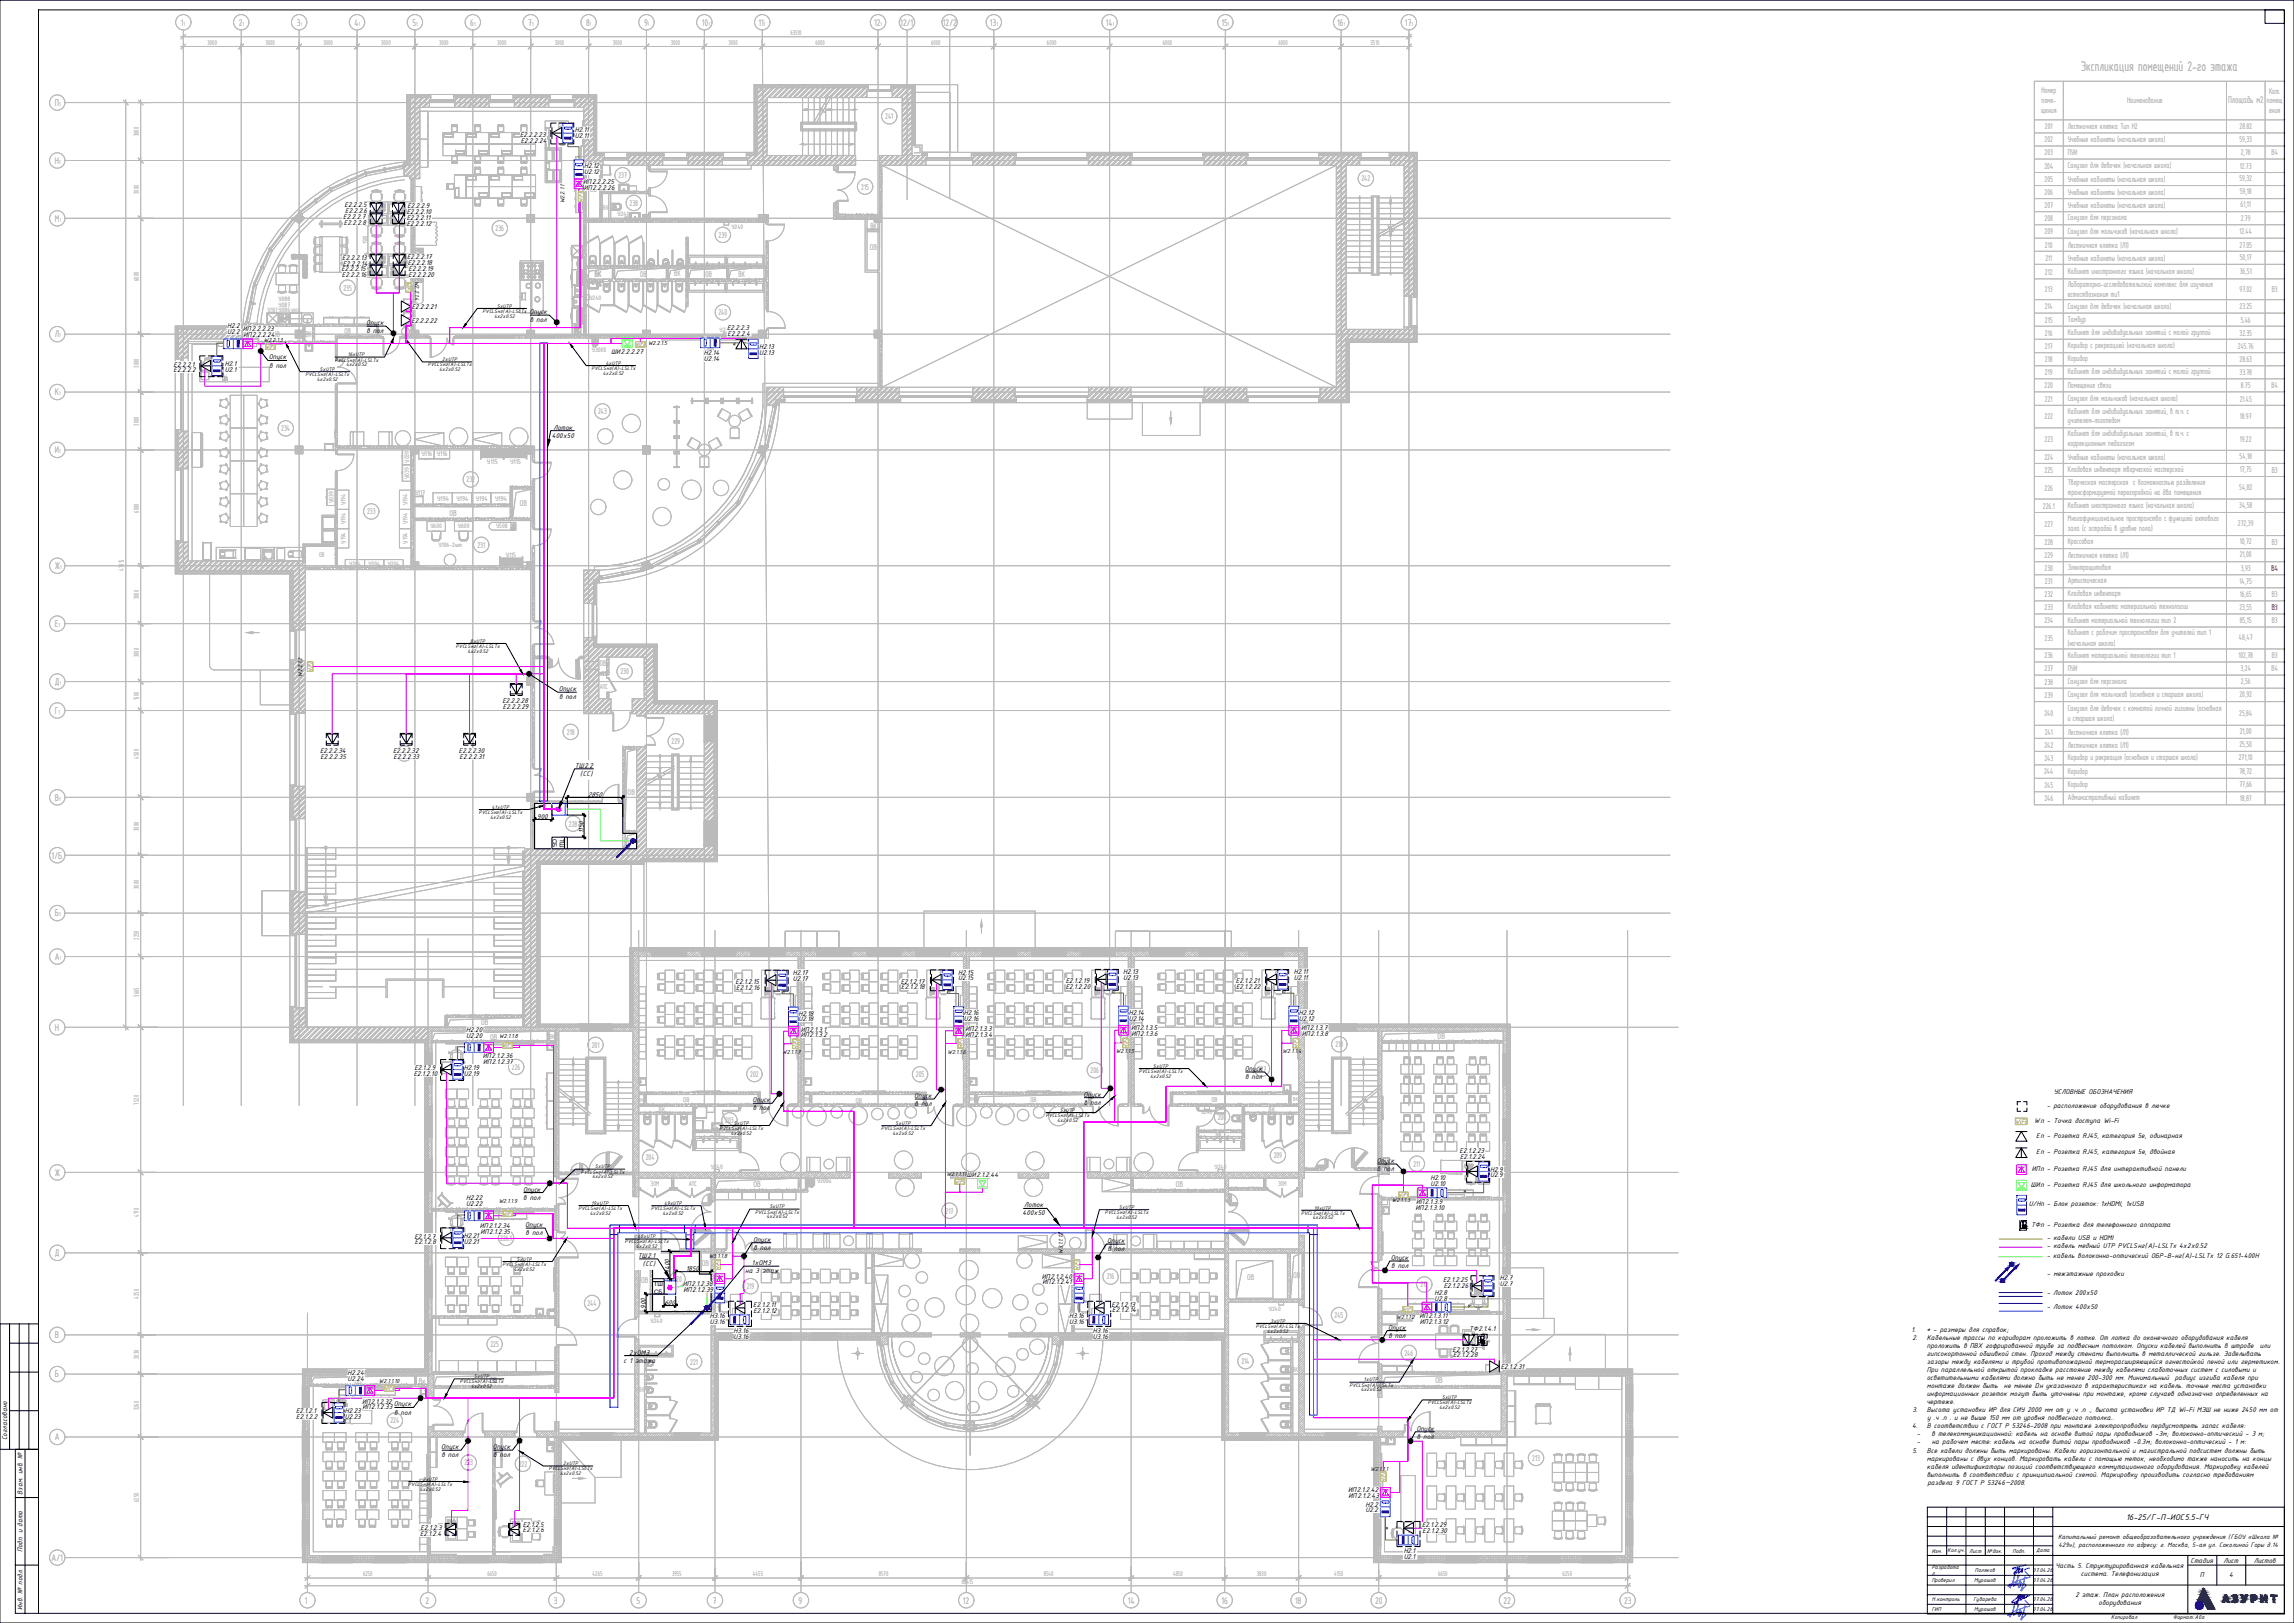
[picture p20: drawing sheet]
<svg xmlns="http://www.w3.org/2000/svg" width="1189mm" height="841mm" viewBox="0 0 1189 841" stroke-linecap="round" stroke-linejoin="round" font-family="sans-serif">
<defs><g id="words">
<text font-size="7.8" fill="#bababa" x="1078" y="37">Экспликация помещений 2-го этажа</text>
<g font-size="5.4" fill="#bababa">
<text x="94" y="13">1</text>
<text x="124" y="13">2</text>
<text x="154" y="13">3</text>
<text x="184" y="13">4</text>
<text x="214" y="13">5</text>
<text x="244" y="13">6</text>
<text x="274" y="13">7</text>
<text x="304" y="13">8</text>
<text x="334" y="13">9</text>
<text x="364" y="13">10</text>
<text x="393" y="13">11</text>
<text x="453" y="13">12</text>
<text x="467" y="13">12/1</text>
<text x="489" y="13">12/2</text>
<text x="513" y="13">13</text>
<text x="573" y="13">14</text>
<text x="633" y="13">15</text>
<text x="693" y="13">16</text>
<text x="728" y="13">17</text>
<text x="1155" y="54">Площадь м2</text>
<text x="28" y="55">П</text>
<text x="28" y="85">Н</text>
<text x="28" y="115">М</text>
<text x="28" y="175">Л</text>
<text x="28" y="205">К</text>
<text x="28" y="235">И</text>
<text x="28" y="295">Ж</text>
<text x="28" y="325">Е</text>
<text x="28" y="355">Д</text>
<text x="28" y="370">Г</text>
<text x="28" y="415">В</text>
<text x="27" y="445">1/Б</text>
<text x="28" y="475">Б</text>
<text x="28" y="497">А</text>
<text x="28" y="534">Н</text>
<text x="28" y="609">Ж</text>
<text x="28" y="651">Д</text>
<text x="28" y="693">В</text>
<text x="28" y="714">Б</text>
<text x="28" y="746">А</text>
<text x="27" y="809">А/1</text>
<text x="158" y="831">1</text>
<text x="221" y="831">2</text>
<text x="287" y="831">3</text>
<text x="330" y="831">5</text>
<text x="369" y="831">7</text>
<text x="414" y="831">9</text>
<text x="499" y="831">12</text>
<text x="584" y="831">14</text>
<text x="633" y="831">16</text>
<text x="671" y="831">18</text>
<text x="713" y="831">20</text>
<text x="779" y="831">22</text>
<text x="842" y="831">23</text>
</g>
<g font-size="4.7" fill="#bababa">
<text x="1058" y="48">Номер</text>
<text x="1058" y="53">поме-</text>
<text x="1102" y="54">Наименование</text>
<text x="1175" y="54">помещ</text>
<text x="1176" y="49">Кат.</text>
<text x="1058" y="58">щения</text>
<text x="1176" y="59">ения</text>
<text x="459" y="62">241</text>
<text x="1060" y="67">201</text>
<text x="1072" y="67">Лестничная клетка Тип Н2</text>
<text x="1161" y="67">28.82</text>
<text x="1060" y="74">202</text>
<text x="1072" y="74">Учебные кабинеты ((начальная школа)</text>
<text x="1072" y="74">Учебные кабинеты начальная школа)</text>
<text x="1161" y="73">59,33</text>
<text x="1060" y="81">203</text>
<text x="1072" y="81">ПУИ</text>
<text x="1161" y="80">2,78</text>
<text x="1177" y="81">В4</text>
<text x="1059" y="87">204</text>
<text x="1072" y="87">Санузел для девочек ((начальная школа)</text>
<text x="1072" y="87">Санузел для девочек начальная школа)</text>
<text x="1161" y="87">12.73</text>
<text x="320" y="92">237</text>
<text x="706" y="94">242</text>
<text x="1060" y="94">205</text>
<text x="1072" y="94">Учебные кабинеты ((начальная школа)</text>
<text x="1072" y="94">Учебные кабинеты начальная школа)</text>
<text x="1161" y="94">59,32</text>
<text x="306" y="99">ОВ</text>
<text x="446" y="98">215</text>
<text x="1060" y="101">206</text>
<text x="1072" y="101">Учебные кабинеты ((начальная школа)</text>
<text x="1072" y="101">Учебные кабинеты начальная школа)</text>
<text x="1161" y="101">59,18</text>
<text x="326" y="107">238</text>
<text x="1060" y="108">207</text>
<text x="1072" y="108">Учебные кабинеты ((начальная школа)</text>
<text x="1072" y="108">Учебные кабинеты начальная школа)</text>
<text x="1161" y="108">61,11</text>
<text x="257" y="120">236</text>
<text x="451" y="118">ВК</text>
<text x="1060" y="115">208</text>
<text x="1072" y="114">Санузел для персонала</text>
<text x="1161" y="115">2.79</text>
<text x="372" y="123">239</text>
<text x="1060" y="121">209</text>
<text x="1072" y="121">Санузел для мальчиков ((начальная школа)</text>
<text x="1072" y="121">Санузел для мальчиков начальная школа)</text>
<text x="1161" y="121">12.44</text>
<text x="451" y="129">ОВ</text>
<text x="1060" y="128">210</text>
<text x="1072" y="128">Лестничная клетка ((ЛЛ1)1)</text>
<text x="1072" y="128">Лестничная клетка</text>
<text x="1161" y="128">27.05</text>
<text x="1060" y="135">211</text>
<text x="1072" y="135">Учебные кабинеты ((начальная школа)</text>
<text x="1072" y="135">Учебные кабинеты начальная школа)</text>
<text x="1161" y="135">50,17</text>
<text x="308" y="144">ВК</text>
<text x="332" y="143">ОВ</text>
<text x="349" y="143">ВК</text>
<text x="366" y="143">ОВ</text>
<text x="383" y="144">ВК</text>
<text x="1060" y="142">212</text>
<text x="1072" y="142">Кабинет иностранного языка ((начальная школа)</text>
<text x="1072" y="142">Кабинет иностранного языка начальная школа)</text>
<text x="1161" y="142">36,51</text>
<text x="1072" y="149">Лабораторно-исследовательский комплекс для изучения</text>
<text x="178" y="151">235</text>
<text x="1060" y="151">213</text>
<text x="1072" y="154">естествознания ти1</text>
<text x="1161" y="151">97.02</text>
<text x="1177" y="151">В3</text>
<text x="1060" y="160">214</text>
<text x="1072" y="160">Санузел для девочек ((начальная школа)</text>
<text x="1072" y="160">Санузел для девочек начальная школа)</text>
<text x="1161" y="160">23.25</text>
<text x="372" y="163">240</text>
<text x="1060" y="167">215</text>
<text x="1072" y="167">Тамбур</text>
<text x="1161" y="167">5.46</text>
<text x="179" y="173">ОВ</text>
<text x="1060" y="174">216</text>
<text x="1072" y="173">Кабинет для индивидуальных занятий с малой группой</text>
<text x="1161" y="174">32.35</text>
<text x="142" y="175">ОВ</text>
<text x="158" y="175">ВК</text>
<text x="1060" y="181">217</text>
<text x="1072" y="180">Коридор с рекреацией ((начальная школа)</text>
<text x="1072" y="180">Коридор с рекреацией начальная школа)</text>
<text x="1160" y="181">245.76</text>
<text x="1060" y="188">218</text>
<text x="1072" y="187">Коридор</text>
<text x="1161" y="188">28.63</text>
<text x="1060" y="194">219</text>
<text x="1072" y="194">Кабинет для индивидуальных занятий с малой группой</text>
<text x="1161" y="194">33.78</text>
<text x="1060" y="201">220</text>
<text x="1072" y="201">Помещение связи</text>
<text x="1161" y="201">8.75</text>
<text x="1177" y="201">В4</text>
<text x="1060" y="208">221</text>
<text x="1072" y="208">Санузел для мальчиков ((начальная школа)</text>
<text x="1072" y="208">Санузел для мальчиков начальная школа)</text>
<text x="1161" y="208">21.45</text>
<text x="310" y="215">243</text>
<text x="1072" y="214">Кабинет для индивидуальных занятий, в т.ч. с</text>
<text x="1060" y="217">222</text>
<text x="1072" y="219">учителем-логопедом</text>
<text x="1161" y="217">18.97</text>
<text x="146" y="223">234</text>
<text x="1072" y="226">Кабинет для индивидуальных занятий, в т.ч. с</text>
<text x="1060" y="229">223</text>
<text x="1072" y="231">коррекционным педагогом</text>
<text x="1161" y="229">19.22</text>
<text x="1059" y="238">224</text>
<text x="1072" y="238">Учебные кабинеты ((начальная школа)</text>
<text x="1072" y="238">Учебные кабинеты начальная школа)</text>
<text x="1161" y="238">54,18</text>
<text x="1060" y="245">225</text>
<text x="1072" y="245">Кладовая инвентаря творческой мастерской</text>
<text x="1161" y="245">17,75</text>
<text x="1177" y="245">В3</text>
<text x="242" y="250">232</text>
<text x="1072" y="251">Творческая мастерская с возможностью разделения</text>
<text x="1060" y="254">226</text>
<text x="1072" y="256">трансформируемой перегородкой на два помещения</text>
<text x="1160" y="254">54,82</text>
<text x="269" y="262">ОВ</text>
<text x="1059" y="264">226.1</text>
<text x="1072" y="263">Кабинет иностранного языка ((начальная школа)</text>
<text x="1072" y="263">Кабинет иностранного языка начальная школа)</text>
<text x="1160" y="263">34,58</text>
<text x="190" y="267">233</text>
<text x="233" y="267">ОВ</text>
<text x="1072" y="270">Многофункциональное пространство с функцией актового</text>
<text x="1060" y="273">227</text>
<text x="1072" y="275">зала ((с эстрадой в уровне пола)</text>
<text x="1072" y="275">зала с эстрадой в уровне пола)</text>
<text x="1160" y="273">272,39</text>
<text x="1072" y="282">Кроссовая</text>
<text x="247" y="284">231</text>
<text x="1060" y="282">228</text>
<text x="1161" y="282">10,72</text>
<text x="1177" y="282">В3</text>
<text x="1060" y="289">229</text>
<text x="1072" y="289">Лестничная клетка ((ЛЛ1)1)</text>
<text x="1072" y="289">Лестничная клетка</text>
<text x="1161" y="289">21,00</text>
<text x="1060" y="296">230</text>
<text x="1072" y="295">Электрощитовая</text>
<text x="1161" y="296">3,93</text>
<text x="1060" y="303">231</text>
<text x="1072" y="302">Артистическая</text>
<text x="1161" y="302">14,75</text>
<text x="1060" y="309">232</text>
<text x="1072" y="309">Кладовая инвентаря</text>
<text x="1161" y="309">16,65</text>
<text x="1177" y="309">В3</text>
<text x="1060" y="316">233</text>
<text x="1072" y="316">Кладовая кабинета материальной технологии</text>
<text x="1161" y="316">23,55</text>
<text x="1059" y="323">234</text>
<text x="1072" y="323">Кабинет материальной технологии тип 2</text>
<text x="1161" y="323">85,15</text>
<text x="1177" y="323">В3</text>
<text x="1072" y="329">Кабинет с рабочим пространством для учителей тип 11</text>
<text x="1072" y="329">Кабинет с рабочим пространством для учителей тип</text>
<text x="1060" y="332">235</text>
<text x="1072" y="335">(начальная школа)</text>
<text x="1160" y="332">48,47</text>
<text x="1060" y="341">236</text>
<text x="1072" y="341">Кабинет материальной технологии тип 11</text>
<text x="1072" y="341">Кабинет материальной технологии тип</text>
<text x="1160" y="341">102,78</text>
<text x="1177" y="341">В3</text>
<text x="311" y="345">ОВ</text>
<text x="1060" y="348">237</text>
<text x="1072" y="348">ПУИ</text>
<text x="1161" y="348">3,24</text>
<text x="1177" y="348">В4</text>
<text x="322" y="349">230</text>
<text x="1060" y="355">238</text>
<text x="1072" y="354">Санузел для персонала</text>
<text x="1161" y="354">2,56</text>
<text x="1060" y="362">239</text>
<text x="1072" y="361">Санузел для мальчиков ((основная и старшая школа)</text>
<text x="1072" y="361">Санузел для мальчиков основная и старшая школа)</text>
<text x="1161" y="361">20,92</text>
<text x="1059" y="371">240</text>
<text x="1072" y="368">Санузел для девочек с комнатой личной гигиены ((основная</text>
<text x="1072" y="368">Санузел для девочек с комнатой личной гигиены основная</text>
<text x="1160" y="371">25,84</text>
<text x="1072" y="374">и старшая школа)</text>
<text x="294" y="381">218</text>
<text x="1060" y="381">241</text>
<text x="1072" y="381">Лестничная клетка ((ЛЛ1)1)</text>
<text x="1072" y="381">Лестничная клетка</text>
<text x="1161" y="380">21,00</text>
<text x="348" y="386">229</text>
<text x="1059" y="387">242</text>
<text x="1072" y="387">Лестничная клетка ((ЛЛ1)1)</text>
<text x="1072" y="387">Лестничная клетка</text>
<text x="1161" y="387">25,50</text>
<text x="207" y="392">227</text>
<text x="1059" y="394">243</text>
<text x="1072" y="394">Коридор и рекреация ((основная и старшая школа)</text>
<text x="1072" y="394">Коридор и рекреация основная и старшая школа)</text>
<text x="1160" y="394">271,10</text>
<text x="1059" y="401">244</text>
<text x="1072" y="401">Коридор</text>
<text x="1161" y="401">78,72</text>
<text x="1072" y="408">Коридор</text>
<text x="1161" y="408">77,66</text>
<text x="325" y="412">ОВ</text>
<text x="1059" y="408">245</text>
<text x="1059" y="415">246</text>
<text x="1072" y="415">Административный кабинет</text>
<text x="1161" y="415">18,87</text>
<text x="295" y="428">228</text>
<text x="325" y="438">CC</text>
<text x="249" y="531">ОВ</text>
<text x="254" y="539">ОВ</text>
<text x="745" y="538">ОВ</text>
<text x="307" y="543">201</text>
<text x="692" y="543">210</text>
<text x="265" y="554">226</text>
<text x="565" y="556">206</text>
<text x="652" y="555">207</text>
<text x="389" y="558">202</text>
<text x="475" y="558">205</text>
<text x="631" y="580">208</text>
<text x="376" y="582">203</text>
<text x="335" y="601">204</text>
<text x="660" y="600">209</text>
<text x="733" y="605">211</text>
<text x="390" y="615">ОВ</text>
<text x="609" y="615">ОВ</text>
<text x="490" y="629">217</text>
<text x="259" y="643">226.1</text>
<text x="364" y="656">ОВ</text>
<text x="332" y="665">ОВ</text>
<text x="349" y="664">220</text>
<text x="574" y="663">216</text>
<text x="646" y="663">ОВ</text>
<text x="670" y="662">ОВ</text>
<text x="387" y="668">219</text>
<text x="736" y="667">212</text>
<text x="304" y="677">244</text>
<text x="692" y="683">245</text>
<text x="254" y="698">225</text>
<text x="358" y="707">221</text>
<text x="643" y="707">214</text>
<text x="728" y="703">246</text>
<text x="184" y="717">ОВ</text>
<text x="217" y="717">Вк</text>
<text x="254" y="717">ОВ</text>
<text x="744" y="717">ОВ</text>
<text x="202" y="738">224</text>
<text x="241" y="759">223</text>
<text x="269" y="760">222</text>
<text x="794" y="757">213</text>
</g>
<g font-size="4.7" fill="#ed1f24">
<text x="1177" y="296">В4</text>
<text x="1177" y="316">В3</text>
</g>
<text font-size="4.7" x="1102" y="788">16-25/Г-П-ИОС5.5-ГЧ</text>
<g font-size="3.9" fill="#bababa">
<text x="108" y="23">3000</text>
<text x="138" y="23">3000</text>
<text x="168" y="23">3000</text>
<text x="198" y="23">3000</text>
<text x="228" y="23">3000</text>
<text x="258" y="23">3000</text>
<text x="288" y="23">3000</text>
<text x="318" y="23">3000</text>
<text x="348" y="23">3000</text>
<text x="378" y="23">3000</text>
<text x="410" y="18">63510</text>
<text x="423" y="23">6000</text>
<text x="483" y="23">6000</text>
<text x="543" y="23">6000</text>
<text x="603" y="23">6000</text>
<text x="663" y="23">6000</text>
<text x="710" y="23">3510</text>
<text x="72" y="71" transform="rotate(-90 72 71)">3000</text>
<text x="72" y="101" transform="rotate(-90 72 101)">3000</text>
<text x="312" y="109">ВК</text>
<text x="191" y="126" transform="rotate(-90 191 126)">1500</text>
<text x="72" y="146" transform="rotate(-90 72 146)">6000</text>
<text x="72" y="191" transform="rotate(-90 72 191)">3000</text>
<text x="72" y="221" transform="rotate(-90 72 221)">3000</text>
<text x="218" y="236">У116</text>
<text x="226" y="236">У116</text>
<text x="252" y="240">У115</text>
<text x="264" y="240">У115</text>
<text x="215" y="256">У117</text>
<text x="227" y="260">У194</text>
<text x="237" y="260">У194</text>
<text x="247" y="260">У194</text>
<text x="257" y="260">У194</text>
<text x="72" y="266" transform="rotate(-90 72 266)">6000</text>
<text x="165" y="288">ОВ</text>
<text x="64" y="296" transform="rotate(-90 64 296)">47915</text>
<text x="72" y="311" transform="rotate(-90 72 311)">3000</text>
<text x="72" y="341" transform="rotate(-90 72 341)">3000</text>
<text x="311" y="357">АПС</text>
<text x="72" y="363" transform="rotate(-90 72 363)">1500</text>
<text x="72" y="393" transform="rotate(-90 72 393)">4500</text>
<text x="72" y="431" transform="rotate(-90 72 431)">3000</text>
<text x="72" y="461" transform="rotate(-90 72 461)">3000</text>
<text x="72" y="487" transform="rotate(-90 72 487)">2250</text>
<text x="72" y="516" transform="rotate(-90 72 516)">3665</text>
<text x="285" y="538">ВК</text>
<text x="72" y="572" transform="rotate(-90 72 572)">7520</text>
<text x="354" y="571">ОВ</text>
<text x="444" y="571">ОВ</text>
<text x="534" y="571">ОВ</text>
<text x="628" y="571">ОВ</text>
<text x="342" y="576">ВК</text>
<text x="658" y="576">ВК</text>
<text x="371" y="589">ВК</text>
<text x="630" y="589">ВК</text>
<text x="337" y="615">ЭОМ</text>
<text x="357" y="615">АПС</text>
<text x="662" y="615">ЭОМ</text>
<text x="72" y="631" transform="rotate(-90 72 631)">4170</text>
<text x="72" y="673" transform="rotate(-90 72 673)">4250</text>
<text x="72" y="704" transform="rotate(-90 72 704)">2030</text>
<text x="670" y="711">ВК</text>
<text x="331" y="721">ВК</text>
<text x="72" y="731" transform="rotate(-90 72 731)">3260</text>
<text x="72" y="778" transform="rotate(-90 72 778)">6250</text>
<text x="188" y="817">6250</text>
<text x="253" y="817">6650</text>
<text x="307" y="817">4265</text>
<text x="348" y="817">3955</text>
<text x="390" y="817">4455</text>
<text x="455" y="817">8570</text>
<text x="498" y="821">68415</text>
<text x="541" y="817">8540</text>
<text x="608" y="817">4850</text>
<text x="651" y="817">3830</text>
<text x="691" y="817">4150</text>
<text x="745" y="817">6650</text>
<text x="810" y="817">6250</text>
</g>
<g font-size="3.9">
<text x="270" y="71">E2.2.2.23</text>
<text x="298" y="72">U2.11</text>
<text x="298" y="69">H2.11</text>
<text x="270" y="74">E2.2.2.24</text>
<text x="303" y="87">H2.12</text>
<text x="302" y="95">ИП2.2.2.25</text>
<text x="303" y="90">U2.12</text>
<text x="303" y="98">ИП2.2.2.26</text>
<text x="179" y="107">E2.2.2.5</text>
<text x="211" y="108">E2.2.2.9</text>
<text x="178" y="114">E2.2.2.7</text>
<text x="179" y="110">E2.2.2.6</text>
<text x="211" y="114">E2.2.2.11</text>
<text x="211" y="111">E2.2.2.10</text>
<text x="178" y="117">E2.2.2.8</text>
<text x="211" y="117">E2.2.2.12</text>
<text x="177" y="135">E2.2.2.13</text>
<text x="178" y="138">E2.2.2.14</text>
<text x="211" y="134">E2.2.2.17</text>
<text x="211" y="137">E2.2.2.18</text>
<text x="177" y="141">E2.2.2.15</text>
<text x="177" y="144">E2.2.2.16</text>
<text x="212" y="141">E2.2.2.19</text>
<text x="212" y="144">E2.2.2.20</text>
<text x="213" y="160">E2.2.2.21</text>
<text x="213" y="167">E2.2.2.22</text>
<text x="274" y="163">Опуск</text>
<text x="275" y="167">в пол</text>
<text x="118" y="173">U2.2</text>
<text x="118" y="170">H2.2</text>
<text x="126" y="172">ИП2.2.2.23</text>
<text x="190" y="169">Опуск</text>
<text x="190" y="173">в пол</text>
<text x="377" y="171">E2.2.2.3</text>
<text x="126" y="175">ИП2.2.2.24</text>
<text x="377" y="174">E2.2.2.4</text>
<text x="317" y="183">ШИ2.2.2.27</text>
<text x="365" y="184">H2.14</text>
<text x="393" y="184">U2.13</text>
<text x="393" y="181">H2.13</text>
<text x="90" y="190">E2.2.2.1</text>
<text x="116" y="190">H2.1</text>
<text x="139" y="186">Опуск</text>
<text x="140" y="190">в пол</text>
<text x="365" y="187">U2.14</text>
<text x="90" y="193">E2.2.2.2</text>
<text x="116" y="193">U2.1</text>
<text x="286" y="227">400х50</text>
<text x="287" y="223">Лоток</text>
<text x="290" y="358">Опуск</text>
<text x="260" y="364">E2.2.2.28</text>
<text x="290" y="362">в пол</text>
<text x="261" y="367">E2.2.2.29</text>
<text x="166" y="390">E2.2.2.34</text>
<text x="166" y="393">E2.2.2.35</text>
<text x="204" y="390">E2.2.2.32</text>
<text x="204" y="393">E2.2.2.33</text>
<text x="238" y="390">E2.2.2.30</text>
<text x="238" y="393">E2.2.2.31</text>
<text x="298" y="398">ТШ2.2</text>
<text x="301" y="402">(СС</text>
<text x="306" y="402">)</text>
<text x="305" y="413">2850</text>
<text x="278" y="425">900</text>
<text x="303" y="432" transform="rotate(-90 303 432)">1150</text>
<text x="381" y="510">E2.1.2.15</text>
<text x="411" y="508">U2.17</text>
<text x="411" y="505">H2.17</text>
<text x="467" y="510">E2.1.2.17</text>
<text x="497" y="508">U2.15</text>
<text x="497" y="505">H2.15</text>
<text x="552" y="509">E2.1.2.19</text>
<text x="582" y="508">U2.13</text>
<text x="582" y="505">H2.13</text>
<text x="640" y="510">E2.1.2.21</text>
<text x="671" y="508">U2.11</text>
<text x="671" y="505">H2.11</text>
<text x="382" y="513">E2.1.2.16</text>
<text x="467" y="513">E2.1.2.18</text>
<text x="552" y="512">E2.1.2.20</text>
<text x="641" y="513">E2.1.2.22</text>
<text x="414" y="526">H2.18</text>
<text x="500" y="526">H2.16</text>
<text x="585" y="526">H2.14</text>
<text x="673" y="526">H2.12</text>
<text x="414" y="529">U2.18</text>
<text x="500" y="529">U2.16</text>
<text x="585" y="529">U2.14</text>
<text x="586" y="534">ИП2.1.3.5</text>
<text x="673" y="529">U2.12</text>
<text x="674" y="534">ИП2.1.3.7</text>
<text x="242" y="538">U2.20</text>
<text x="242" y="535">H2.20</text>
<text x="415" y="535">ИП2.1.3.1</text>
<text x="415" y="538">ИП2.1.3.2</text>
<text x="500" y="534">ИП2.1.3.3</text>
<text x="500" y="537">ИП2.1.3.4</text>
<text x="586" y="537">ИП2.1.3.6</text>
<text x="675" y="537">ИП2.1.3.8</text>
<text x="250" y="548">ИП2.1.2.36</text>
<text x="250" y="551">ИП2.1.2.37</text>
<text x="214" y="558">E2.1.2.10</text>
<text x="215" y="555">E2.1.2.9</text>
<text x="240" y="557">U2.19</text>
<text x="240" y="554">H2.19</text>
<text x="645" y="555">Опуск</text>
<text x="645" y="559">в пол</text>
<text x="474" y="569">Опуск</text>
<text x="562" y="568">Опуск</text>
<text x="1064" y="567">УСЛОВНЫЕ ОБОЗНАЧЕНИЯ</text>
<text x="390" y="571">Опуск</text>
<text x="390" y="575">в пол</text>
<text x="474" y="573">в пол</text>
<text x="562" y="572">в пол</text>
<text x="1061" y="574">- расположение оборудования в лючке</text>
<text x="1054" y="582">Wn - Точка доступа Wi-Fi</text>
<text x="1055" y="590">En - Розетка RJ45, категория 5e, одинарная</text>
<text x="756" y="597">E2.1.2.23</text>
<text x="1055" y="598">En - Розетка RJ45, категория 5e, двойная</text>
<text x="713" y="603">Опуск</text>
<text x="757" y="600">E2.1.2.24</text>
<text x="501" y="610">ШИ2.1.2.44</text>
<text x="714" y="607">в пол</text>
<text x="741" y="611">H2.10</text>
<text x="772" y="610">U2.9</text>
<text x="772" y="607">H2.9</text>
<text x="1053" y="607">ИПn - Розетка RJ45 для интерактивной панели</text>
<text x="271" y="617">Опуск</text>
<text x="741" y="614">U2.10</text>
<text x="1052" y="615">ШИn - Розетка RJ45 для школьного информатора</text>
<text x="242" y="622">H2.22</text>
<text x="271" y="622">в пол</text>
<text x="242" y="625">U2.22</text>
<text x="530" y="630">400х50</text>
<text x="531" y="626">Лоток</text>
<text x="734" y="627">ИП2.1.3.10</text>
<text x="734" y="624">ИП2.1.3.9</text>
<text x="1052" y="625">U/Hn - Блок розеток: 1xHDMI, 1xUSB</text>
<text x="272" y="636">Опуск</text>
<text x="1053" y="636">ТФn - Розетка для телефонного аппарата</text>
<text x="215" y="642">E2.1.2.7</text>
<text x="240" y="641">H2.21</text>
<text x="249" y="636">ИП2.1.2.34</text>
<text x="249" y="639">ИП2.1.2.35</text>
<text x="272" y="640">в пол</text>
<text x="215" y="645">E2.1.2.8</text>
<text x="240" y="645">U2.21</text>
<text x="390" y="643">Опуск</text>
<text x="390" y="648">в пол</text>
<text x="574" y="644">Опуск</text>
<text x="1061" y="647">- кабель медный UTP PVCLSнг(А)-LSLTx 4х2х0.52</text>
<text x="1061" y="643">- кабели USB и HDMI</text>
<text x="1061" y="647">- кабель волоконно-оптический ДПТс-нг(А)-HF-12У (1х12)2,7кН</text>
<text x="331" y="652">ТШ2.1</text>
<text x="574" y="648">в пол</text>
<text x="721" y="653">Опуск</text>
<text x="1061" y="652">- кабель волоконно-оптический ДПТс-нг(А)-HF-12У (1х12)2,7кН</text>
<text x="1061" y="651">- кабель волоконно-оптический ОБР-В-нг(А)-LSLTx 12 G.651-400H</text>
<text x="333" y="656">(СС</text>
<text x="339" y="656">)</text>
<text x="347" y="659" transform="rotate(-90 347 659)">1400</text>
<text x="356" y="659">1850</text>
<text x="386" y="660">на 3</text>
<text x="390" y="656">1хОМ3</text>
<text x="395" y="660">этаж</text>
<text x="721" y="657">в пол</text>
<text x="540" y="663">ИП2.1.2.40</text>
<text x="540" y="666">ИП2.1.2.41</text>
<text x="748" y="664">E2.1.2.25</text>
<text x="777" y="663">H2.7</text>
<text x="1061" y="661">- межэтажные проходки</text>
<text x="354" y="667">ИП2.1.2.38</text>
<text x="354" y="670">ИП2.1.2.39</text>
<text x="743" y="671">H2.8</text>
<text x="748" y="667">E2.1.2.26</text>
<text x="777" y="667">U2.7</text>
<text x="1061" y="671">- Лоток 200х50</text>
<text x="344" y="676">600</text>
<text x="390" y="677">E2.1.2.11</text>
<text x="576" y="677">E2.1.2.13</text>
<text x="743" y="674">U2.8</text>
<text x="335" y="678" transform="rotate(-90 335 678)">900</text>
<text x="368" y="683">H3.16</text>
<text x="390" y="680">E2.1.2.12</text>
<text x="554" y="683">H3.16</text>
<text x="576" y="680">E2.1.2.14</text>
<text x="736" y="683">ИП2.1.3.11</text>
<text x="1061" y="679">- Лоток 400х50</text>
<text x="368" y="686">U3.16</text>
<text x="554" y="686">U3.16</text>
<text x="719" y="689">Опуск</text>
<text x="736" y="686">ИП2.1.3.12</text>
<text x="761" y="689">ТФ2.1.4.1</text>
<text x="380" y="691">H3.16</text>
<text x="380" y="694">U3.16</text>
<text x="566" y="694">U3.16</text>
<text x="566" y="691">H3.16</text>
<text x="720" y="693">в пол</text>
<text x="991" y="690">1.</text>
<text x="991" y="694">2.</text>
<text x="998" y="690">* - размеры для справок;</text>
<text x="999" y="694">Кабельные трассы по коридорам проложить в лотке. От лотка до оконечного оборудования кабеля</text>
<text x="326" y="702">2хОМ3</text>
<text x="753" y="700">E2.1.2.27</text>
<text x="999" y="699">проложить в ПВХ гофрированной трубе за подвесным потолком. Опуски кабелей выполнить в штробе</text>
<text x="1171" y="699">или</text>
<text x="323" y="706">с 1</text>
<text x="329" y="706">этажа</text>
<text x="753" y="703">E2.1.2.28</text>
<text x="999" y="703">гипсокортонной обшивкой стен. Проход между стенами выполнить в металлической гильзе. Заделывать</text>
<text x="999" y="707">зазоры между кабелями и трубой противопожарной терморасширяющейся огнестойкой пеной или герметиком.</text>
<text x="180" y="712">H2.24</text>
<text x="778" y="709">E2.1.2.31</text>
<text x="999" y="711">При параллельной открытой прокладке расстояние между кабелями слаботочных систем с силовыми и</text>
<text x="180" y="716">U2.24</text>
<text x="999" y="715">осветительными кабелями должно быть не менее 200-300 мм. Минимальный</text>
<text x="999" y="719">монтаже должен быть</text>
<text x="1038" y="719">не менее Dн указанного в характеристиках на кабель. точные места установки</text>
<text x="1127" y="715">радиус изгиба кабеля при</text>
<text x="999" y="724">информационных розеток могут быть уточнены при монтаже, кроме случаев однозначно определенных на</text>
<text x="179" y="732">H2.23</text>
<text x="188" y="727">ИП2.1.2.32</text>
<text x="188" y="730">ИП2.1.2.33</text>
<text x="204" y="729">Опуск</text>
<text x="991" y="732">3.</text>
<text x="998" y="728">чертеже.</text>
<text x="999" y="732">Высота установки ИР для СИУ 2000 мм от у .ч .п ., высота установки ИР ТД Wi-Fi МЭШ не ниже 2450 мм от</text>
<text x="153" y="732">E2.1.2.1</text>
<text x="154" y="735">E2.1.2.2</text>
<text x="179" y="735">U2.23</text>
<text x="204" y="733">в пол</text>
<text x="999" y="736">у .ч .п . и не выше 150 мм от уровня подвесного потолка..</text>
<text x="734" y="741">Опуск</text>
<text x="991" y="740">4.</text>
<text x="999" y="740">В соответствии с ГОСТ Р 53246-2008 при монтаже электропроводки пердусмотреть запас кабеля:</text>
<text x="4" y="746" transform="rotate(-90 4 746)">Согласовано</text>
<text x="734" y="746">в пол</text>
<text x="993" y="744">-</text>
<text x="993" y="749">-</text>
<text x="1001" y="744">в телекоммуникационной: кабель на основе витой пары проводников -3м; волоконно-оптический - 3 м;</text>
<text x="1001" y="749">на рабочем месте: кабель на основе витой пары проводников -0.3м; волоконно-оптический - 1 м:</text>
<text x="229" y="751">Опуск</text>
<text x="229" y="755">в пол</text>
<text x="255" y="751">Опуск</text>
<text x="256" y="755">в пол</text>
<text x="991" y="753">5.</text>
<text x="999" y="753">Все кабели должны быть маркированы. Кабели горизонтальной и магистральной подсистем должны быть</text>
<text x="999" y="757">маркированы с двух концов. Маркировать кабели с помощью меток, необходимо также наносить на концы</text>
<text x="999" y="761">кабеля идентификаторы позиций соответствующего коммутационного оборудования. Маркировку кабелей</text>
<text x="999" y="765">выполнить в соответствии с принципиальной схемой. Маркировку производить согласно требованиям</text>
<text x="699" y="773">ИП2.1.2.42</text>
<text x="999" y="769">раздела 9 ГОСТ Р 53246—2008.</text>
<text x="12" y="774" transform="rotate(-90 12 774)">Взам. инв. №</text>
<text x="699" y="776">ИП2.1.2.43</text>
<text x="708" y="784">U2.2</text>
<text x="708" y="781">H2.2</text>
<text x="271" y="791">E2.1.2.5</text>
<text x="737" y="791">E2.1.2.29</text>
<text x="218" y="796">E2.1.2.4</text>
<text x="218" y="793">E2.1.2.3</text>
<text x="271" y="794">E2.1.2.6</text>
<text x="737" y="794">E2.1.2.30</text>
<text x="12" y="804" transform="rotate(-90 12 804)">Подп. и дата</text>
<text x="727" y="808">U2.1</text>
<text x="727" y="805">H2.1</text>
<text x="1135" y="810">Стадия</text>
<text x="1152" y="810">Лист</text>
<text x="1168" y="810">Листов</text>
<text x="1065" y="812">Часть 5. Структурированная кабельная</text>
<text x="1078" y="817">система. Телефонизация</text>
<text x="1140" y="817">П</text>
<text x="1155" y="817">4</text>
<text x="1076" y="827">2 этаж. План расположения</text>
<text x="1088" y="831">оборудования</text>
<text x="12" y="834" transform="rotate(-90 12 834)">Инв. № подл.</text>
</g>
<text font-size="3.9" fill="#ff7f00" x="1044" y="582">WiFi</text>
<g font-size="3.6" fill="#bababa">
<text x="320" y="112">У240</text>
<text x="379" y="119">У240</text>
<text x="305" y="155">У240</text>
<text x="139" y="162">У161У086</text>
<text x="144" y="156">У088</text>
<text x="144" y="159">У087</text>
<text x="373" y="172">У240</text>
<text x="307" y="182">У300б</text>
<text x="212" y="240" transform="rotate(-90 212 240)">У039</text>
<text x="212" y="248" transform="rotate(-90 212 248)">У039</text>
<text x="173" y="261" transform="rotate(-90 173 261)">У039</text>
<text x="179" y="262" transform="rotate(-90 179 262)">У194</text>
<text x="211" y="262" transform="rotate(-90 211 262)">У194</text>
<text x="179" y="272" transform="rotate(-90 179 272)">У194</text>
<text x="211" y="272" transform="rotate(-90 211 272)">У194</text>
<text x="223" y="274">У600</text>
<text x="237" y="274">У600</text>
<text x="257" y="274">У508</text>
<text x="179" y="282" transform="rotate(-90 179 282)">У194</text>
<text x="211" y="282" transform="rotate(-90 211 282)">У194</text>
<text x="227" y="283">У106-2шт</text>
<text x="181" y="293">У204</text>
<text x="191" y="293">У204</text>
<text x="201" y="293">У204</text>
<text x="262" y="289">У115</text>
<text x="622" y="578">У240</text>
<text x="368" y="606">У240</text>
<text x="629" y="606">У240</text>
<text x="423" y="613">У300а</text>
<text x="658" y="679">У240</text>
<text x="337" y="686">У240</text>
</g>
<g font-size="3.6">
<text x="1067" y="797">Капитальный ремонт общеобразовательного учреждения (ГБОУ «Школа №</text>
<text x="1067" y="801">429»), расположенного по адресу: г. Москва, 5-ая ул. Соколиной Горы д.14</text>
</g>
<g font-size="3.2">
<text x="293" y="105" transform="rotate(-90 293 105)">W2.2.1.1</text>
<text x="215" y="146" transform="rotate(90 215 146)">W2.2.1.4</text>
<text x="137" y="177">W2.2.1.3</text>
<text x="336" y="179">W2.2.1.5</text>
<text x="157" y="351" transform="rotate(-90 157 351)">W2.2.1.2</text>
<text x="259" y="538">W2.1.1.8</text>
<text x="578" y="545">W2.1.1.5</text>
<text x="665" y="546">W2.1.1.4</text>
<text x="405" y="546">W2.1.1.7</text>
<text x="491" y="546">W2.1.1.6</text>
<text x="491" y="610">W2.1.1.11</text>
<text x="258" y="623">W2.1.1.9</text>
<text x="721" y="623">W2.1.1.3</text>
<text x="367" y="652">W3.1.1.8</text>
<text x="551" y="650" transform="rotate(-90 551 650)">W3.1.1.12</text>
<text x="724" y="683">W2.1.1.2</text>
<text x="196" y="716">W2.1.1.10</text>
<text x="710" y="762">W2.1.1.1</text>
</g>
<g font-size="3.2" fill="#ff7f00">
<text x="302" y="105" transform="rotate(-90 302 105)">WiFi</text>
<text x="211" y="146" transform="rotate(90 211 146)">WiFi</text>
<text x="329" y="179">WiFi</text>
<text x="137" y="181">WiFi</text>
<text x="162" y="348" transform="rotate(-90 162 348)">WiFi</text>
<text x="260" y="543">WiFi</text>
<text x="413" y="544" transform="rotate(-90 413 544)">WiFi</text>
<text x="499" y="544" transform="rotate(-90 499 544)">WiFi</text>
<text x="584" y="544" transform="rotate(-90 584 544)">WiFi</text>
<text x="673" y="544" transform="rotate(-90 673 544)">WiFi</text>
<text x="494" y="613">WiFi</text>
<text x="724" y="620">WiFi</text>
<text x="260" y="630">WiFi</text>
<text x="373" y="658" transform="rotate(-90 373 658)">WiFi</text>
<text x="559" y="658" transform="rotate(-90 559 658)">WiFi</text>
<text x="727" y="679">WiFi</text>
<text x="199" y="720">WiFi</text>
<text x="718" y="768" transform="rotate(-90 718 768)">WiFi</text>
</g>
<g font-size="3.1" fill="#bababa">
<text x="95" y="13">1</text>
<text x="126" y="13">1</text>
<text x="156" y="13">1</text>
<text x="186" y="13">1</text>
<text x="216" y="13">1</text>
<text x="306" y="13">1</text>
<text x="336" y="13">1</text>
<text x="367" y="13">1</text>
<text x="396" y="13">1</text>
<text x="456" y="13">1</text>
<text x="516" y="13">1</text>
<text x="577" y="13">1</text>
<text x="636" y="13">1</text>
<text x="696" y="13">1</text>
<text x="731" y="13">1</text>
<text x="31" y="55">1</text>
<text x="31" y="85">1</text>
<text x="31" y="115">1</text>
<text x="31" y="175">1</text>
<text x="31" y="205">1</text>
<text x="31" y="235">1</text>
<text x="31" y="295">1</text>
<text x="30" y="325">1</text>
<text x="31" y="355">1</text>
<text x="30" y="370">1</text>
<text x="31" y="415">1</text>
<text x="31" y="475">1</text>
<text x="31" y="497">1</text>
<text x="568" y="515">F</text>
<text x="331" y="571">ВК</text>
<text x="417" y="571">ВК</text>
<text x="503" y="570">ВК</text>
<text x="670" y="571">ВК</text>
</g>
<g font-size="3.1">
<text x="286" y="435" transform="rotate(90 286 435)">СБ</text>
<text x="290" y="435" transform="rotate(90 290 435)">ТШ</text>
<text x="339" y="667">ТШ</text>
<text x="339" y="670">СБ</text>
<text x="1001" y="805">Изм.</text>
<text x="1009" y="804">Кол.уч.</text>
<text x="1021" y="805">Лист</text>
<text x="1030" y="805">№док.</text>
<text x="1043" y="805">Подп.</text>
<text x="1055" y="804">Дата</text>
<text x="1001" y="813">Разработа</text>
<text x="1024" y="815">Поляков</text>
<text x="1054" y="815">07.04.26</text>
<text x="1001" y="816">л</text>
<text x="1001" y="820">Проверил</text>
<text x="1023" y="820">Мурашов</text>
<text x="1054" y="820">07.04.26</text>
<text x="1001" y="830">Н.контроль</text>
<text x="1023" y="830">Губарева</text>
<text x="1054" y="830">07.04.26</text>
<text x="1001" y="835">ГИП</text>
<text x="1023" y="835">Мурашов</text>
<text x="1054" y="835">07.04.26</text>
<text x="1094" y="839">Копировал</text>
<text x="1126" y="839">Формат:А0а</text>
</g>
<g font-size="2.9">
<text x="258" y="159">5хUTP</text>
<text x="250" y="162">PVCLSнг(А)-LSLTx</text>
<text x="256" y="165">4х2х0.52</text>
<text x="180" y="185">16хUTP</text>
<text x="173" y="187">PVCLSнг(</text>
<text x="179" y="190">4х2х</text>
<text x="185" y="187">А)-LSLTx</text>
<text x="185" y="190">0.52</text>
<text x="222" y="190">PVCLSнг(А)-LSLTx</text>
<text x="229" y="187">2хUTP</text>
<text x="307" y="192">PVCLSнг(А)-LSLTx</text>
<text x="314" y="189">4хUTP</text>
<text x="158" y="195">PVCLSнг(А)-LSLTx</text>
<text x="164" y="197">4х2х0.52</text>
<text x="166" y="192">5хUTP</text>
<text x="228" y="192">4х2х0.52</text>
<text x="312" y="194">4х2х0.52</text>
<text x="236" y="336">PVCLSнг(А)-LSLTx</text>
<text x="244" y="333">8</text>
<text x="245" y="333">хUTP</text>
<text x="242" y="338">4х</text>
<text x="245" y="338">2х0.52</text>
<text x="255" y="419">41хUTP</text>
<text x="248" y="422">PVCLSнг(А)-LSLTx</text>
<text x="254" y="424">4х2х0.52</text>
<text x="590" y="556">PVCLSнг(А)-LSLTx</text>
<text x="598" y="553">5хUTP</text>
<text x="596" y="558">4х2х0.52</text>
<text x="542" y="579">PVCLSнг(А)-LSLTx</text>
<text x="548" y="581">4х2х0.52</text>
<text x="549" y="576">5хUTP</text>
<text x="373" y="586">PVCLSнг(</text>
<text x="380" y="583">5хUTP</text>
<text x="384" y="586">А)-LSLTx</text>
<text x="457" y="586">PVCLSнг(А)-LSLTx</text>
<text x="464" y="583">5хUTP</text>
<text x="379" y="588">4х2</text>
<text x="383" y="588">х</text>
<text x="385" y="588">0.52</text>
<text x="463" y="588">4х2х0.52</text>
<text x="308" y="605">5хUTP</text>
<text x="301" y="608">PVCLSнг(А)-LSLTx</text>
<text x="307" y="611">4х2х0.52</text>
<text x="300" y="627">PVCLSнг(А)-LSLTx</text>
<text x="306" y="629">4х2х0.52</text>
<text x="307" y="624">19хUTP</text>
<text x="337" y="627">PVCLSнг(А)-LSLTx</text>
<text x="343" y="630">4х2х0.52</text>
<text x="344" y="624">49хUTP</text>
<text x="391" y="629">PVCLSнг(А)-LSLTx</text>
<text x="399" y="626">5хUTP</text>
<text x="573" y="629">PVCLSнг(А)-LSLTx</text>
<text x="580" y="626">5хUTP</text>
<text x="674" y="629">PVCLSнг(А)-LSLTx</text>
<text x="681" y="627">10хUTP</text>
<text x="397" y="631">4х2х0.52</text>
<text x="578" y="632">4х2х0.52</text>
<text x="680" y="632">4х2х0.52</text>
<text x="331" y="642">68хUTP</text>
<text x="324" y="644">PVCLS</text>
<text x="330" y="647">4</text>
<text x="331" y="647">х2х0.52</text>
<text x="332" y="644">нг(А)-LSLTx</text>
<text x="268" y="653">5х</text>
<text x="271" y="653">UTP</text>
<text x="260" y="656">PVCLSнг</text>
<text x="266" y="658">4х2х0.52</text>
<text x="271" y="656">(А)-LSLTx</text>
<text x="651" y="688">PVCLSнг(А)-LSLTx</text>
<text x="658" y="685">3хUTP</text>
<text x="657" y="691">4х2х0.52</text>
<text x="238" y="717">PVCLSнг(А)-LSLTx</text>
<text x="244" y="719">4х2х0.52</text>
<text x="246" y="714">5хUTP</text>
<text x="699" y="719">PVCLSнг(А)-LSLTx</text>
<text x="707" y="716">1хUTP</text>
<text x="705" y="721">4х2х0.52</text>
<text x="747" y="725">5хUTP</text>
<text x="740" y="728">PVCLSнг(А)-LSLTx</text>
<text x="746" y="730">4х2х0.52</text>
<text x="284" y="762">PVCLSнг(А)-LSLTx</text>
<text x="292" y="759">2хUTP</text>
<text x="219" y="767">2х</text>
<text x="222" y="767">UTP</text>
<text x="290" y="764">4х2х0.52</text>
<text x="212" y="770">PVCLSнг</text>
<text x="218" y="772">4х2</text>
<text x="222" y="772">х</text>
<text x="222" y="770">(</text>
<text x="223" y="770">А)-LSLTx</text>
<text x="224" y="772">0.52</text>
</g>
<text font-size="2.7" fill="#bababa" x="151" y="162">У855</text>
<text font-size="2.6" fill="#fff" x="291" y="68">F</text>
<g font-size="2.6" fill="#bababa">
<text x="483" y="515">F</text>
<text x="657" y="515">F</text>
<text x="760" y="606">F</text>
<text x="730" y="794">F</text>
</g>
</g></defs>
<g fill="none" stroke="#bababa" stroke-width=".52">
<path d="M95 16v557M125 16v557M155 16v557M185 16v557M215 16v557M245 16v557M275 16v557M305 16v557M335 16v557M365 16v557M395 16l4 557M455 16v557"/>
<path d="M470 16v87M492 16v87M515 16v557M575 16v557M635 16v557M695 16v557M730 16v557M34 53h831M34 83h831M34 113h831M34 173h831M34 203h831"/>
<path d="M34 233h831M34 293h831M34 323h831M34 353h831M34 368h831M34 413h831M34 443h831M34 473h831M34 496h831M222 486v339M331 482v343M371 482v343"/>
<path d="M415 482v343M501 482v343M586 482v343M635 482v343M673 482v343M714 482v343M781 482v343M844 482v343M34 532h836M288 531v294M34 608h836M34 649h836"/>
<path d="M34 692h836M159 680v145M503 693l-36 37M34 712h836M468 723l1 1M469 723l1 1M470 724l3 4M470 725h1M471 725h.1M472 726v1M473 727l1 1M499 738h8"/>
<path d="M532 728h.1M532 727h.1M534 726l-1 1M534 726h.1M534 725v1M535 725h.1M536 724h-1M537 723l-1 1M539 730l-36-37v61M34 745h836M34 807h836"/>
<circle cx="95" cy="12" r="4"/>
<circle cx="125" cy="12" r="4"/>
<circle cx="155" cy="12" r="4"/>
<circle cx="185" cy="12" r="4"/>
<circle cx="215" cy="12" r="4"/>
<circle cx="245" cy="12" r="4"/>
<circle cx="275" cy="12" r="4"/>
<circle cx="305" cy="12" r="4"/>
<circle cx="335" cy="12" r="4"/>
<circle cx="365" cy="12" r="4"/>
<circle cx="395" cy="12" r="4"/>
<circle cx="455" cy="12" r="4"/>
<circle cx="470" cy="12" r="4"/>
<circle cx="492" cy="12" r="4"/>
<circle cx="515" cy="12" r="4"/>
<circle cx="575" cy="12" r="4"/>
<circle cx="635" cy="12" r="4"/>
<circle cx="695" cy="12" r="4"/>
<circle cx="730" cy="12" r="4"/>
<circle cx="30" cy="53" r="4"/>
<circle cx="30" cy="83" r="4"/>
<circle cx="30" cy="113" r="4"/>
<circle cx="30" cy="173" r="4"/>
<circle cx="30" cy="203" r="4"/>
<circle cx="30" cy="233" r="4"/>
<circle cx="30" cy="293" r="4"/>
<circle cx="30" cy="323" r="4"/>
<circle cx="30" cy="353" r="4"/>
<circle cx="30" cy="368" r="4"/>
<circle cx="30" cy="413" r="4"/>
<circle cx="30" cy="443" r="4"/>
<circle cx="30" cy="473" r="4"/>
<circle cx="30" cy="496" r="4"/>
<circle cx="30" cy="532" r="4"/>
<circle cx="30" cy="608" r="4"/>
<circle cx="30" cy="649" r="4"/>
<circle cx="30" cy="692" r="4"/>
<circle cx="30" cy="712" r="4"/>
<circle cx="30" cy="745" r="4"/>
<circle cx="30" cy="807" r="4"/>
<circle cx="159" cy="829" r="4"/>
<circle cx="222" cy="829" r="4"/>
<circle cx="288" cy="829" r="4"/>
<circle cx="331" cy="829" r="4"/>
<circle cx="371" cy="829" r="4"/>
<circle cx="415" cy="829" r="4"/>
<circle cx="501" cy="829" r="4"/>
<circle cx="586" cy="829" r="4"/>
<circle cx="635" cy="829" r="4"/>
<circle cx="673" cy="829" r="4"/>
<circle cx="714" cy="829" r="4"/>
<circle cx="781" cy="829" r="4"/>
<circle cx="843" cy="829" r="4"/>
</g>
<g fill="none" stroke="#bababa" stroke-width=".52">
<path d="M213 94h.1M213 98h.1M213 100h.1M213 96h.1M213 99h.1M214 97h.1M214 96h.1M214 95h.1M214 98h.1M214 94h.1M214 93h.1M214 99h.1"/>
<path d="M214 100h.1M303 90h.1M303 94h.1M303 89h.1M303 96h.1M303 88h.1M303 93h.1M303 87h.1M303 92h.1M303 86h.1M303 100h.1M303 97h.1"/>
<path d="M303 99h.1M303 98h.1M303 97h1M304 99h.1M303 91h.1M304 86h.1M304 87h.1M304 96h.1M304 86h-1M304 92h.1M311 86h.1M311 91h.1"/>
<path d="M311 97h.1M311 87h.1M311 98h.1M311 92h.1M311 96h.1M311 89h.1M311 90h.1M311 100h.1M311 93h.1M312 89h.1M311 88h.1M311 99h.1"/>
<path d="M312 97h.1M312 87h.1M312 100h.1M312 96h.1M312 95h.1M312 99h.1M312 94h.1M312 91h.1M312 93h.1M312 92h.1M312 90h.1M312 88h.1"/>
<path d="M312 98h.1M313 100h.1M313 99h.1M314 99h.1M314 100h.1M315 100h.1M316 100h.1M317 100h.1M318 100h.1M319 99h.1M319 100h.1M320 100h.1"/>
<path d="M321 99h.1M321 100h.1M322 100h.1M322 99h.1M323 99h.1M323 100h.1M324 100h.1M325 100h.1M326 100h.1M327 100h.1M328 100h.1M328 99h.1"/>
<path d="M329 100h.1M329 99h.1M330 100h.1M331 99h.1M331 100h.1M332 100h.1M333 100h.1M334 99h.1M334 100h.1M335 99h.1M336 100h.1M336 99h.1"/>
<path d="M336 87h.1M336 86h.1M337 86h.1M337 99h.1M432 87h.1M432 88h.1M433 88h.1M433 87h.1M433 86h.1M434 87h.1M434 88h.1M434 86h.1"/>
<path d="M456 90h.1M456 87h.1M456 98h.1M456 97h.1M456 100h.1M456 93h.1M456 86h.1M456 96h.1M456 88h.1M456 92h.1M456 94h.1M456 95h.1"/>
<path d="M456 99h.1M456 88h1M456 89h.1M457 97h.1M457 90h.1M457 91h.1M457 88h-1M457 93h.1M457 100h.1M457 96h.1M457 89h.1M457 99h.1"/>
<path d="M457 98h.1M457 94h.1M457 87h.1M457 95h.1M457 86h.1M457 92h.1M213 115h.1M213 102h.1M213 110h.1M213 103h.1M213 109h.1M213 117h.1"/>
<path d="M213 108h.1M213 107h.1M213 106h.1M213 105h.1M213 111h.1M213 104h.1M213 101h.1M214 119h.1M214 105h.1M213 119h.1M214 101h.1M214 102h.1"/>
<path d="M214 115h.1M214 109h.1M214 104h.1M214 108h.1M214 118h.1M214 117h.1M214 107h.1M214 106h.1M214 103h.1M303 114h.1M303 117h.1M303 115h.1"/>
<path d="M303 102h.1M303 119h.1M303 105h.1M303 118h.1M303 107h.1M303 109h.1M303 103h.1M303 113h.1M303 111h.1M303 104h.1M303 108h.1M303 120h.1"/>
<path d="M303 110h.1M303 112h.1M303 116h.1M303 101h.1M304 106h.1M304 115h.1M304 108h.1M304 105h.1M304 113h.1M304 104h.1M304 112h.1M304 103h.1"/>
<path d="M304 102h.1M304 101h.1M304 118h.1M304 107h.1M304 100h.1M304 114h.1M305 115h.1M305 114h.1M306 114h.1M306 115h.1M307 115h.1M307 114h.1"/>
<path d="M308 115h.1M308 114h.1M309 114h.1M309 115h.1M310 114h.1M310 115h.1M311 115h.1M311 102h.1M311 110h.1M311 113h.1M311 108h.1M311 112h.1"/>
<path d="M311 111h.1M311 104h.1M311 107h.1M311 103h.1M311 109h.1M311 106h.1M311 105h.1M311 101h.1M312 113h.1M312 114h.1M312 111h.1M312 108h.1"/>
<path d="M312 102h.1M312 106h.1M312 110h.1M312 107h.1M312 109h.1M312 115h.1M312 104h.1M312 105h.1M313 115h.1M314 114h.1M314 115h.1M315 115h.1"/>
<path d="M315 114h.1M316 114h.1M316 115h.1M317 115h.1M317 114h.1M318 115h.1M319 115h.1M320 114h.1M320 115h.1M321 115h.1M322 115h.1M322 114h.1"/>
<path d="M323 115h.1M323 114h.1M324 114h.1M325 115h.1M325 114h.1M326 115h.1M326 114h.1M327 114h.1M327 115h.1M328 114h.1M329 115h.1M329 114h.1"/>
<path d="M330 115h.1M330 114h.1M331 114h.1M331 115h.1M332 115h.1M332 114h.1M333 114h.1M337 114h.1M337 115h.1M338 115h.1M339 114h.1M340 114h.1"/>
<path d="M340 115h.1M341 114h.1M342 114h.1M342 115h.1M343 115h.1M343 114h.1M344 115h.1M345 115h.1M345 114h.1M346 115h.1M346 115h1M347 115h.1"/>
<path d="M348 114h.1M348 115h.1M349 114h.1M349 114h1M350 114h.1M350 115h.1M351 114h.1M351 115h.1M352 115h.1M352 114h.1M353 114h.1M353 115h.1"/>
<path d="M354 114h.1M354 115h.1M355 115h.1M356 114h.1M356 115h.1M357 114h.1M358 114h.1M358 115h.1M359 114h.1M360 115h.1M360 114h.1M361 115h.1"/>
<path d="M361 114h.1M362 114h.1M362 115h.1M363 114h.1M364 114h.1M364 114h1M365 114h.1M366 114h.1M366 115h.1M367 114h.1M367 115h.1M368 115h.1"/>
<path d="M368 114h.1M369 115h.1M369 114h.1M370 114h.1M370 115h.1M371 114h.1M371 115h.1M371 114h1M372 114h.1M372 115h.1M373 115h.1M373 114h.1"/>
<path d="M374 115h.1M374 114h.1M374 114h1M375 114h.1M375 115h.1M376 115h.1M376 114h.1M377 115h.1M377 114h.1M378 115h.1M378 114h.1M379 114h.1"/>
<path d="M379 115h.1M380 114h.1M380 115h.1M381 114h.1M381 115h.1M382 115h.1M382 114h.1M383 115h.1M383 114h.1M384 115h.1M384 114h.1M385 115h.1"/>
<path d="M386 115h.1M386 114h.1M387 115h.1M387 114h.1M388 115h.1M389 114h.1M389 114h-1M389 115h.1M390 115h.1M390 114h.1M391 115h.1M391 114h.1"/>
<path d="M392 115h.1M392 114h.1M393 114h.1M393 115h.1M397 115h.1M397 113h.1M397 114h.1M397 111h.1M398 114h.1M398 112h.1M398 115h.1M398 113h.1"/>
<path d="M432 109h.1M432 108h.1M432 113h.1M432 111h.1M432 107h.1M432 106h.1M432 112h.1M432 110h.1M433 108h.1M433 105h.1M433 107h.1M433 112h.1"/>
<path d="M433 106h.1M433 111h.1M433 110h.1M433 109h.1M433 113h.1M434 107h.1M434 109h.1M434 106h.1M434 112h.1M434 111h.1M434 105h.1M434 113h.1"/>
<path d="M434 110h.1M434 108h.1M434 114h.1M435 113h.1M435 112h.1M435 114h.1M435 111h.1M436 111h.1M436 112h.1M436 113h.1M437 111h.1M437 112h.1"/>
<path d="M437 114h.1M438 112h.1M438 113h.1M438 111h.1M439 112h.1M439 113h.1M439 114h.1M440 112h.1M440 111h.1M440 113h.1M440 114h.1M441 113h.1"/>
<path d="M441 112h.1M442 111h.1M442 113h.1M442 112h.1M442 114h.1M443 113h.1M443 112h.1M444 113h.1M444 111h.1M444 112h.1M444 114h.1M445 112h.1"/>
<path d="M445 113h.1M445 111h.1M446 113h.1M446 112h.1M446 111h.1M446 114h.1M446 114h1M447 112h.1M447 113h.1M447 111h.1M448 113h.1M448 112h.1"/>
<path d="M448 111h.1M449 112h.1M449 113h.1M449 111h.1M450 111h.1M450 112h.1M450 119h.1M450 113h.1M450 114h.1M450 120h.1M451 111h.1M451 119h.1"/>
<path d="M451 112h.1M451 113h.1M452 113h.1M452 119h.1M452 120h.1M452 112h.1M452 111h.1M452 114h.1M453 112h-1M453 112h.1M453 114h.1M453 120h.1"/>
<path d="M453 111h.1M453 119h.1M453 113h.1M454 120h.1M455 119h.1M455 120h.1M456 110h.1M456 103h.1M456 103v1M456 107h.1M456 106h.1M456 111h.1"/>
<path d="M456 108h.1M456 109h.1M456 101h.1M456 102h.1M456 105h.1M457 101h.1M457 106h.1M457 105h.1M457 111h.1M457 109h.1M457 104h.1M457 110h.1"/>
<path d="M457 103h.1M457 102h.1M457 108h.1M457 107h.1M213 122h.1M213 130h.1M213 126h.1M213 140h.1M213 129h.1M213 129v1M213 139h.1M213 128h.1"/>
<path d="M213 134h.1M213 133h.1M213 123h.1M213 120h.1M213 132h.1M213 136h.1M213 124h.1M214 140h.1M214 120h.1M214 132h-1M214 139h.1M214 131h.1"/>
<path d="M214 138h.1M214 134h.1M214 123h.1M214 133h.1M214 127h.1M214 135h.1M214 137h.1M214 122h.1M214 136h.1M214 126h.1M214 124h.1M214 130h.1"/>
<path d="M214 132h.1M214 129h.1M214 125h.1M214 128h.1M214 121h.1M303 137h.1M303 126h.1M303 128h.1M303 132h.1M303 124h.1M303 125h.1M303 125v1"/>
<path d="M303 131h.1M303 130h.1M303 136h.1M303 129h.1M303 140h.1M303 138h.1M303 127h.1M303 134h.1M303 139h.1M303 121h.1M303 123h.1M303 122h.1"/>
<path d="M303 133h.1M303 120v1M303 135h.1M304 139h.1M304 132h.1M304 138h.1M304 125h.1M304 127h.1M304 133h.1M304 140h.1M305 138h.1M305 139h.1"/>
<path d="M306 139h.1M306 138h.1M307 138h.1M308 138h.1M308 139h.1M309 138h.1M310 139h.1M310 138h.1M311 138h.1M312 138h.1M311 139h.1M313 138h.1"/>
<path d="M314 138h.1M314 139h.1M315 139h.1M315 138h.1M316 139h.1M316 138h.1M317 138h.1M318 140h.1M318 138h.1M318 139h.1M319 138h.1M320 138h.1"/>
<path d="M320 139h.1M321 138h.1M321 139h.1M322 138h.1M322 139h.1M323 139h.1M324 139h.1M324 138h.1M325 138h.1M326 138h-1M326 138h.1M326 139h.1"/>
<path d="M327 138h.1M327 139h.1M328 139h.1M328 138h.1M329 139h.1M330 139h.1M330 138h.1M331 138h.1M331 139h.1M332 138h.1M333 138h.1M334 138h.1"/>
<path d="M334 139h.1M335 138h.1M336 139h.1M336 138h.1M337 139h.1M337 138h.1M338 138h.1M339 138h.1M339 139h.1M340 138h.1M341 138h.1M342 138h.1"/>
<path d="M342 139h.1M343 138h.1M343 139h.1M344 139h.1M344 138h.1M345 138h.1M345 139h.1M346 138h.1M346 139h.1M347 139h.1M347 138h.1M348 138h.1"/>
<path d="M348 139h.1M349 138h.1M349 139h.1M350 139h.1M350 138h.1M351 138h.1M351 139h.1M352 139h.1M352 138h.1M353 139h.1M353 138h.1M354 139h.1"/>
<path d="M354 138h.1M355 139h.1M355 138h.1M356 138h.1M356 126h.1M356 124h.1M356 137h.1M356 123h.1M356 134h.1M356 127h.1M356 133h.1M356 136h.1"/>
<path d="M356 132h.1M356 139h.1M356 129h.1M356 128h.1M356 135h.1M356 125h.1M356 131h.1M356 130h.1M357 138h.1M357 131h.1M357 125h-1M357 125h.1"/>
<path d="M357 126h.1M357 135h.1M357 132v1M357 130h.1M357 139h.1M359 139h.1M359 138h.1M360 139h.1M361 138h.1M361 139h.1M362 139h.1M362 138h.1"/>
<path d="M363 138h.1M364 139h.1M364 138h.1M365 138h.1M365 139h.1M366 139h.1M366 138h.1M367 139h.1M367 138h.1M368 139h.1M368 138h.1M369 139h.1"/>
<path d="M369 138h.1M370 138h.1M371 138h.1M372 138h.1M372 139h.1M373 138h.1M374 139h.1M374 138h.1M375 138h.1M375 139h.1M376 138h.1M376 139h.1"/>
<path d="M377 138h.1M377 140h.1M377 139h.1M378 138h.1M379 138h.1M379 139h.1M380 138h.1M380 139h.1M381 138h.1M381 139h.1M382 138h.1M382 139h.1"/>
<path d="M383 138h.1M383 139h.1M384 139h.1M384 138h.1M385 138h.1M386 139h.1M386 138h.1M387 138h.1M387 139h.1M388 138h.1M388 139h.1M389 139h.1"/>
<path d="M389 138h.1M390 139h.1M390 138h.1M391 138h.1M391 138h1M392 138h.1M392 139h.1M393 138h.1M393 139h.1M394 139h.1M394 138h.1M395 139h.1"/>
<path d="M396 139h.1M396 138h.1M397 138h.1M397 128h.1M397 134h.1M397 133h.1M397 140h.1M397 132h.1M397 139h.1M397 137h.1M397 129h.1M397 127h.1"/>
<path d="M397 136h.1M397 135h.1M397 126h.1M397 131h.1M398 130h.1M398 133l-1 1M398 129h.1M398 128h.1M398 127h.1M398 126h.1M398 139h.1M398 136h.1"/>
<path d="M398 137h.1M398 134h.1M398 132h.1M398 131h.1M398 138h.1M398 140h.1M213 153h.1M213 145h.1M213 156h.1M213 156v1M213 157h.1M213 152h.1"/>
<path d="M213 151h.1M213 150h.1M213 159h.1M213 149h.1M213 160h.1M213 148h.1M213 158h.1M213 147h.1M213 142h.1M213 146h.1M213 155h.1M213 144h.1"/>
<path d="M213 143h.1M213 154h.1M213 141h.1M214 157h.1M214 160h.1M214 150h.1M214 153h.1M214 149h.1M214 142h.1M214 146h.1M214 148h.1M214 143h.1"/>
<path d="M214 145h.1M214 144h.1M214 156h.1M214 158h.1M214 151h.1M214 159h.1M214 147h.1M214 156v1M214 154h.1M303 142h.1M303 143h.1M303 153h.1"/>
<path d="M303 145h.1M303 157h.1M303 155h.1M303 141h.1M303 141v1M303 144h.1M303 149h.1M303 147h.1M303 146h.1M303 152h.1M303 150h.1M303 159h.1"/>
<path d="M303 156h.1M303 154h.1M303 158h.1M303 148h.1M304 150h.1M303 151h.1M304 158h.1M303 160h.1M304 145h.1M304 147h.1M304 146h.1M304 151h.1"/>
<path d="M304 155h.1M304 144h.1M304 143h.1M304 159h.1M304 154h.1M304 142h.1M304 141h.1M304 156h.1M304 160h.1M305 145h.1M306 146h.1M306 145h.1"/>
<path d="M307 145h.1M307 146h.1M308 145h.1M308 146h.1M309 146h.1M309 145h.1M310 146h.1M310 145h.1M311 145h.1M312 145h.1M313 145h.1M314 145h.1"/>
<path d="M315 146h.1M316 145h.1M316 146h.1M317 146h.1M317 145h.1M317 144h.1M317 140h.1M317 143h.1M317 142h.1M318 141h.1M318 143h.1M318 142h.1"/>
<path d="M318 144h.1M319 141h.1M319 144h.1M319 145h.1M319 146h.1M320 146h.1M320 145h.1M321 146h.1M321 145h.1M322 145h.1M323 146h.1M323 145h.1"/>
<path d="M324 145h.1M324 146h.1M325 145h.1M325 146h.1M326 145h.1M327 145h.1M328 145h.1M329 145h.1M330 145h.1M330 146h.1M331 146h.1M331 145h.1"/>
<path d="M332 145h.1M332 146h.1M333 145h.1M333 146h.1M334 145h.1M334 146h.1M335 145h.1M336 145h.1M336 146h.1M337 145h.1M337 146h.1M338 145h.1"/>
<path d="M338 146h.1M339 145h.1M339 146h.1M340 146h.1M340 145h.1M341 146h-1M341 146h.1M342 145h.1M342 146h.1M343 146h.1M343 145h.1M344 145h.1"/>
<path d="M345 146h.1M345 145h.1M345 142h.1M346 144h.1M346 140h.1M346 143h.1M346 142h.1M346 145h.1M346 141h.1M346 146h.1M347 144h.1M347 146h.1"/>
<path d="M347 145h.1M348 145h.1M348 146h.1M349 145h.1M350 145h.1M351 145h.1M352 145h.1M353 146h.1M353 145h.1M354 145h.1M354 146h.1M355 145h.1"/>
<path d="M355 146h.1M356 153h.1M356 147h.1M356 150h.1M356 151h.1M356 146h.1M356 140h.1M356 145h.1M356 144h.1M356 143h.1M356 158h.1M356 142h.1"/>
<path d="M356 141h.1M356 148h.1M356 152h.1M356 154h.1M356 149h.1M356 155h.1M356 157h.1M356 156h.1M357 144h.1M357 140h.1M357 155h.1M357 142h.1"/>
<path d="M357 149h.1M357 143v1M357 146h.1M357 145h.1M358 146h.1M358 145h.1M358 145h1M359 145h.1M359 146h.1M360 145h.1M360 146h.1M361 145h.1"/>
<path d="M362 145h.1M363 145h.1M363 146h.1M364 146h.1M364 145h.1M365 145h.1M365 146h.1M366 145h.1M366 146h.1M367 146h.1M367 145h.1M368 145h.1"/>
<path d="M368 146h.1M369 145h.1M369 146h.1M370 145h.1M370 146h.1M371 145h.1M371 146h.1M372 145h.1M372 146h.1M373 145h.1M373 146h.1M374 145h.1"/>
<path d="M374 146h.1M375 145h.1M376 146h.1M376 145h.1M377 144h.1M377 143h.1M377 143v1M377 145h.1M377 142h.1M377 141h.1M377 146h.1M378 143h.1"/>
<path d="M378 145h.1M379 145h.1M379 146h.1M380 145h.1M380 146h.1M381 145h.1M381 146h.1M382 146h.1M382 145h.1M383 145h.1M383 146h.1M385 145h.1"/>
<path d="M385 146h.1M386 146h.1M386 145h.1M387 145h.1M388 145h.1M388 146h.1M389 146h.1M389 145h.1M390 146h.1M391 145h.1M392 146h.1M392 145h.1"/>
<path d="M393 145h.1M394 145h.1M395 145h.1M395 146h.1M396 146h.1M396 145h.1M397 146h.1M397 145h.1M397 141h.1M397 143h.1M397 156h.1M397 154h.1"/>
<path d="M397 154v1M397 142h.1M397 159h.1M397 158h.1M397 160h.1M397 148h.1M397 153h.1M397 147h.1M397 152h.1M398 148h.1M397 150h.1M398 158h-1"/>
<path d="M398 158h.1M398 143h.1M398 152h.1M398 142h.1M398 154h.1M398 147h.1M398 141h.1M398 156h.1M398 149h.1M398 151h.1M398 153h.1M398 159h.1"/>
<path d="M398 145h.1M398 157h.1M398 155h.1M398 144h.1M133 176h.1M134 178h.1M134 176h.1M134 177h.1M134 168h.1M135 168h.1M135 177h.1M136 177h.1"/>
<path d="M136 178h.1M136 168h.1M136 177v1M137 168h.1M137 178h.1M137 169h.1M137 177h.1M138 177h.1M138 169h.1M138 178h.1M139 178h.1M139 168h.1"/>
<path d="M139 169h.1M140 169h.1M140 177h.1M140 178h.1M141 169h.1M141 168h.1M141 178h.1M141 177h.1M142 169h.1M142 177h.1M142 178h.1M142 168h.1"/>
<path d="M143 177h.1M143 169h.1M143 168h.1M143 178h.1M144 169h.1M144 168h.1M145 168h.1M145 178h.1M145 169h.1M146 177h.1M146 178h.1M146 169h.1"/>
<path d="M147 178h.1M147 169h.1M148 178h.1M148 177h.1M148 169h.1M149 169h.1M149 168h.1M149 177h.1M150 168h.1M150 178h.1M150 177h.1M150 169h.1"/>
<path d="M151 177h.1M151 169h.1M152 169h.1M152 168h.1M153 177h.1M152 178h.1M153 168h.1M153 169h.1M153 178h.1M154 178h.1M154 177h.1M154 169h.1"/>
<path d="M155 169h.1M155 178h.1M155 168h.1M155 177h.1M156 169h.1M156 168h.1M156 178h.1M156 177h.1M157 169h.1M157 177h.1M157 176h.1M157 175h.1"/>
<path d="M157 172h.1M157 174h.1M157 171h.1M157 173h.1M157 170h.1M157 168h.1M158 171h.1M158 176h.1M158 175h.1M158 168h.1M158 170h.1M158 174h.1"/>
<path d="M158 171v1M158 177h.1M158 169h.1M159 178h.1M159 177h.1M159 168h.1M159 169h.1M160 177h.1M160 169h.1M160 178h.1M160 168h.1M161 168h.1"/>
<path d="M161 177h.1M161 178h.1M161 169h.1M161 169h1M162 178h.1M162 177v1M162 169h.1M162 173h.1M162 171h.1M162 175h.1M162 177h.1M162 174h.1"/>
<path d="M163 172h.1M163 176h.1M163 177h.1M163 173h.1M163 171h.1M163 170h.1M163 174h.1M163 169h.1M163 178h.1M164 168h.1M164 169h.1M164 178h.1"/>
<path d="M164 177h.1M165 169h.1M165 177h.1M165 168h.1M166 169h.1M166 168h.1M166 178h.1M166 177h.1M167 169h.1M167 177h.1M167 178h.1M167 168h.1"/>
<path d="M168 177h.1M168 178h.1M168 169h.1M168 168h.1M169 178h.1M169 168h.1M169 177h.1M170 169h.1M170 177h.1M170 178h.1M170 168h.1M171 178h.1"/>
<path d="M171 168h.1M171 177h.1M172 178h.1M172 168h.1M172 169h.1M172 177h.1M173 169h.1M173 168h.1M173 177h.1M173 178h.1M174 177h.1M174 168h.1"/>
<path d="M174 174h.1M174 178h.1M174 179h.1M174 176h.1M174 175h.1M174 169h.1M175 175h.1M175 178h.1M175 179h.1M175 169h.1M176 175h.1M176 174h.1"/>
<path d="M176 169h.1M176 168h.1M177 175h.1M177 168h.1M177 169h.1M177 174v1M177 174h.1M178 175h.1M178 168h.1M178 174v1M179 174h.1M179 169h.1"/>
<path d="M179 168h.1M179 175h.1M180 168h.1M180 174h.1M180 169h.1M180 175h.1M181 175h.1M181 174h.1M181 169h.1M181 168h.1M182 175h.1M182 169h.1"/>
<path d="M183 175h.1M183 168h.1M183 169h.1M184 168h.1M184 175h.1M184 169h.1M185 175h.1M185 168h.1M185 169h.1M186 168h.1M186 175h.1M186 169h.1"/>
<path d="M186 174h.1M187 169h.1M187 174h.1M187 175h.1M188 174h.1M188 169h.1M188 175h.1M188 168h.1M189 169h.1M189 175h.1M190 169h.1M190 175h.1"/>
<path d="M191 175h.1M191 169h.1M192 168h.1M192 175h.1M192 169h.1M192 174h.1M193 168h.1M193 174h.1M193 175h.1M194 175h.1M194 174h.1M194 169h.1"/>
<path d="M194 168h.1M195 173h.1M195 175h.1M195 171h.1M195 169h.1M195 174h.1M196 172h.1M196 171h.1M196 170h.1M196 169h.1M196 174h.1M197 175h.1"/>
<path d="M197 174h.1M209 175h.1M209 174h.1M210 175h.1M210 174h.1M211 175h.1M211 174h.1M212 174h.1M212 175h.1M212 174h1M213 174h.1M213 166h.1"/>
<path d="M213 165h.1M213 169h.1M213 170h.1M213 167h.1M214 161h.1M214 165h.1M214 164h.1M213 171h.1M214 170h.1M214 169h.1M214 168h.1M214 163h.1"/>
<path d="M214 171h.1M214 162h.1M214 167h.1M214 166h.1M217 175h.1M218 175h.1M218 174h.1M219 175h.1M220 174h.1M220 175h.1M221 175h.1M221 174h.1"/>
<path d="M221 174v1M222 175h.1M266 175h.1M267 175h.1M267 174h.1M267 174h1M268 174h.1M269 175h.1M269 174h.1M270 175h.1M270 174h.1M272 174h.1"/>
<path d="M272 175h.1M287 174h.1M287 175h.1M288 174h.1M289 175h.1M289 174h.1M290 175h.1M290 174h.1M291 175h.1M292 174h.1M292 175h.1M293 175h.1"/>
<path d="M294 175h.1M295 174h.1M295 175h.1M296 174h.1M296 175h.1M297 174h.1M297 175h.1M298 175h.1M298 174h.1M299 174h.1M299 175h.1M300 175h.1"/>
<path d="M301 175h.1M301 174h.1M302 175h.1M303 174h.1M303 173h.1M303 171h.1M303 172h.1M303 170h.1M303 166h.1M303 168h.1M303 169h.1M303 161h.1"/>
<path d="M303 165h.1M303 167h.1M303 164h.1M303 163h.1M303 162h.1M304 171h.1M304 165h.1M304 174h.1M304 163h.1M304 167h.1M304 175h.1M304 164h.1"/>
<path d="M305 175h.1M305 174h.1M306 175h.1M306 174h.1M307 174h.1M307 175h.1M308 175h.1M308 174h.1M309 175h.1M309 174h.1M310 175h.1M310 174h.1"/>
<path d="M311 174h.1M311 175h.1M312 174h.1M312 175h.1M313 175h.1M313 174h.1M314 175h.1M314 174h.1M315 174h.1M315 175h.1M316 174h.1M316 175h.1"/>
<path d="M317 175h.1M317 174h.1M318 175h.1M318 174h.1M319 174h.1M319 175h.1M320 175h.1M320 174h.1M321 174h.1M321 175h.1M322 175h.1M322 174h.1"/>
<path d="M323 175h.1M324 175h.1M324 174h.1M325 174h.1M325 175h.1M326 175h.1M326 174h.1M327 174h.1M327 175h.1M328 175h.1M328 174h.1M329 175h.1"/>
<path d="M329 174h.1M330 174h.1M330 175h.1M331 175h.1M331 174h.1M332 175h.1M332 174h.1M333 175h.1M337 175h.1M338 175h.1M338 174h.1M339 175h.1"/>
<path d="M339 174h.1M340 175h.1M341 175h.1M341 174h.1M342 175h.1M342 174h.1M343 174h.1M344 175h.1M344 174h.1M345 174h.1M345 175h.1M346 175h.1"/>
<path d="M347 174h.1M347 175h.1M348 175h.1M348 174h.1M349 175h.1M350 175h.1M350 174h-1M350 174h.1M351 174h.1M351 175h.1M352 175h.1M352 174h.1"/>
<path d="M353 174h.1M353 175h.1M354 175h.1M354 174h.1M355 174h.1M355 175h.1M356 175h.1M356 174h.1M357 174h.1M358 175h.1M358 174h.1M359 174h.1"/>
<path d="M359 175h.1M360 175h.1M360 174h.1M361 174h.1M362 175h.1M362 174h.1M362 175h1M363 174h.1M363 175h.1M364 175h.1M364 174h.1M365 175h.1"/>
<path d="M365 174h.1M366 175h.1M366 174h.1M367 175h.1M368 175h.1M368 174h.1M369 174h.1M369 175h.1M370 175h.1M370 174h.1M371 174h.1M371 175h.1"/>
<path d="M372 175h.1M372 174h.1M373 175h.1M374 175h.1M374 174h.1M375 174h.1M376 175h.1M376 174h.1M377 175h.1M377 174h.1M378 175h.1M378 174h.1"/>
<path d="M379 175h.1M379 174h.1M380 174h.1M380 175h.1M381 175h.1M382 174h.1M382 175h.1M383 175h.1M383 174h.1M383 175h1M384 174h.1M384 175h-1"/>
<path d="M384 175h.1M385 174h.1M385 175h.1M386 174h.1M386 175h.1M387 175h.1M387 174h.1M388 175h.1M388 174h.1M389 174h.1M389 175h.1M390 175h.1"/>
<path d="M390 174h.1M391 174h.1M391 175h.1M392 174h.1M393 175h.1M393 174h.1M398 160h.1M456 176h.1M456 177h.1M456 175h.1M456 175v1M456 178h.1"/>
<path d="M456 179h.1M457 176h.1M457 179h.1M457 178h.1M457 175h.1M457 177h.1M174 185h.1M174 181h.1M174 183h.1M174 182h.1M174 186h.1M174 184h.1"/>
<path d="M174 180h.1M175 185h.1M175 186h.1M175 181h.1M456 199h.1M456 188h.1M456 196h.1M456 183h.1M456 186h.1M456 193h.1M456 197h.1M456 181h.1"/>
<path d="M456 185h.1M456 189h.1M456 194h.1M456 191h.1M456 182h.1M456 184h.1M456 198h.1M456 190h.1M456 195h.1M456 180h.1M456 187h.1M456 192h.1"/>
<path d="M456 200h.1M457 199h.1M457 190h.1M457 197h.1M457 184h.1M457 188h.1M457 191h.1M457 189h.1M457 183h.1M457 180h.1M457 187h.1M457 195h.1"/>
<path d="M457 186h.1M457 182h.1M457 185h.1M457 192h.1M457 198h.1M457 181h.1M174 220h.1M456 201h.1M457 200h.1M174 224h.1M174 227h.1M174 230h.1"/>
<path d="M174 231h.1M174 226h.1M174 225h.1M174 223h.1M174 228h.1M174 222h.1M174 221h.1M174 232h.1M174 233h.1M174 229h.1M174 229h1M174 234h.1"/>
<path d="M175 221h.1M175 231h.1M175 230h.1M175 232h.1M175 229h.1M175 234h.1M175 225h.1M175 227h.1M176 232h.1M176 231h.1M177 232h.1M178 231h.1"/>
<path d="M178 232h.1M179 232h.1M180 232h.1M180 231h.1M181 231h.1M181 232h.1M182 231h.1M182 232h.1M183 232h.1M183 231h.1M184 232h.1M184 231h.1"/>
<path d="M185 232h.1M186 232h.1M186 231h.1M187 231h.1M187 232h.1M189 231h.1M189 232h.1M190 231h.1M190 232h.1M191 231h.1M191 232h.1M192 232h.1"/>
<path d="M192 231h.1M193 231h.1M193 232h.1M194 232h.1M195 232h.1M196 232h.1M196 231h.1M196 231h1M197 232h.1M197 231h.1M198 231h.1M198 232h.1"/>
<path d="M199 232h.1M199 231h.1M200 232h-1M200 232h.1M201 231h.1M201 232h.1M202 232h.1M202 231h.1M203 232h.1M204 232h.1M205 232h.1M206 232h.1"/>
<path d="M206 231h.1M207 231h.1M207 232h.1M208 232h.1M209 232h.1M209 231h.1M210 232h.1M211 232h.1M212 231h.1M212 232h.1M213 232h.1M213 235h.1"/>
<path d="M213 237h.1M213 236h.1M213 240h.1M213 239h.1M213 238h.1M214 236h.1M214 239h.1M214 235h.1M217 232h.1M218 232h.1M218 231h.1M219 232h.1"/>
<path d="M219 231h-1M219 231h.1M220 231h.1M220 232h.1M221 231h.1M221 232h.1M222 232h.1M222 231h.1M223 232h.1M224 232h.1M224 231h.1M225 232h.1"/>
<path d="M226 231h.1M227 232h.1M227 231h.1M228 232h.1M229 232h.1M230 232h.1M230 231h.1M231 232h.1M231 231h.1M232 232h.1M232 231h.1M233 232h.1"/>
<path d="M233 231h.1M234 232h.1M235 232h.1M235 231h.1M236 232h.1M237 231h.1M237 232h.1M238 232h.1M238 231h.1M239 232h.1M239 231h.1M240 232h.1"/>
<path d="M241 231h.1M241 232h.1M242 231h-1M242 231h.1M242 232h.1M243 232h.1M244 232h.1M244 231h.1M245 232h.1M246 231v1M246 231h.1M246 232h.1"/>
<path d="M247 231h.1M247 232h.1M248 232h.1M248 231h.1M249 232h.1M250 232h.1M250 231h.1M251 232h.1M252 232h.1M253 232h.1M253 231h.1M254 232h.1"/>
<path d="M255 232h.1M255 231h.1M256 231h.1M256 232h.1M257 232h.1M258 232h.1M259 232h.1M260 232h.1M260 231h.1M261 232h.1M261 231h.1M262 231h-1"/>
<path d="M262 232h.1M262 231h.1M263 231h.1M263 232h.1M264 232h.1M264 231h.1M265 232h.1M265 231h.1M266 232h.1M267 231h.1M267 232h.1M268 231h.1"/>
<path d="M268 232h.1M269 232h.1M269 231h.1M270 231h.1M270 232h.1M271 231h.1M271 232h.1M272 232h.1M272 231h.1M273 231h.1M273 232h.1M174 254h.1"/>
<path d="M174 250h.1M174 252h.1M174 259h.1M174 258h.1M174 257h.1M174 256h.1M174 246h.1M174 255h.1M174 247h.1M174 253h.1M174 249h.1M174 251h.1"/>
<path d="M174 245h.1M175 258h.1M174 248h.1M175 256h.1M175 251h.1M175 246h.1M175 259h.1M175 257h.1M175 247v1M213 259h.1M213 257h.1M213 245h.1"/>
<path d="M213 248h.1M213 244h.1M213 249h.1M213 247h.1M213 258h.1M213 260h.1M213 241h.1M213 252h.1M213 255h.1M213 253h.1M214 249h.1M213 251h.1"/>
<path d="M214 251h.1M214 243h.1M214 247h.1M214 259h.1M214 246h.1M214 244h.1M214 260h.1M214 242h.1M214 256h.1M214 255h.1M214 258h.1M214 254h.1"/>
<path d="M214 241h.1M214 257h.1M214 253h.1M214 248h.1M214 252h.1M214 250h.1M265 254h.1M264 253h.1M264 259h.1M265 258h.1M265 255h.1M265 253h.1"/>
<path d="M265 252h.1M265 260h.1M265 259h.1M265 257h.1M265 256h.1M266 257h.1M266 259h.1M266 258h.1M266 258h-1M266 253h.1M266 252h.1M267 253h.1"/>
<path d="M267 252h.1M268 252h.1M268 253h.1M269 253h.1M269 252h.1M270 252h.1M270 253h.1M271 253h.1M271 252h.1M272 252h.1M272 253h.1M273 253h.1"/>
<path d="M273 252h.1M274 252h.1M274 253h.1M275 253h.1M275 253h-1M276 256h.1M276 259h.1M276 251h.1M276 252h.1M276 253h.1M276 258h.1M276 260h.1"/>
<path d="M276 254h.1M277 251l-1 1M277 257h.1M277 256h.1M277 250h.1M277 255h.1M277 254h.1M277 253h.1M277 252h.1M277 251h.1M277 249h.1M277 259h.1"/>
<path d="M174 265h.1M174 263h.1M174 268h.1M174 276h.1M174 262h.1M174 266h.1M174 261h.1M174 278h.1M174 280h.1M174 260h.1M174 277h.1M174 272h.1"/>
<path d="M174 275h.1M174 269h.1M174 273h.1M174 279h.1M174 271h.1M174 264h.1M174 267h.1M174 274h.1M174 270h.1M175 274h.1M175 269h.1M175 261h.1"/>
<path d="M175 270h.1M175 265h.1M175 276h.1M175 264h.1M175 279h.1M175 278h.1M175 263h.1M175 266h.1M175 277h.1M213 270h.1M213 278h.1M213 275h.1"/>
<path d="M213 277h.1M213 263h.1M213 276h.1M213 262h.1M213 274h.1M213 273h.1M213 267h.1M213 271h.1M213 272h.1M214 276h.1M214 263h.1M213 269h.1"/>
<path d="M213 268h.1M213 266h.1M213 264h.1M213 261h.1M214 266h.1M214 278h.1M214 265h.1M214 270h.1M214 264h.1M214 273h.1M214 272h.1M214 261h.1"/>
<path d="M214 262h.1M214 268h.1M214 275h.1M214 280h.1M214 267h.1M214 269h.1M214 274h.1M214 277h.1M214 279h.1M215 269h.1M215 262h.1M215 270h.1"/>
<path d="M216 262h.1M216 269h-1M216 269h.1M216 261h.1M216 270h.1M217 262h.1M217 269h.1M218 262h.1M218 269h.1M218 270h.1M219 262h.1M219 269h.1"/>
<path d="M219 270h.1M220 269h.1M220 262h.1M221 262h.1M221 269h.1M222 262h.1M222 269h.1M222 270h.1M223 269h.1M223 270h.1M223 262h.1M223 261h.1"/>
<path d="M224 262h.1M224 269h.1M224 270h.1M225 262h.1M225 261h.1M225 269h.1M226 269h.1M226 262h.1M226 270h.1M226 263h.1M227 269h.1M227 262h.1"/>
<path d="M227 270h.1M228 269h.1M228 262h.1M228 261h.1M229 262h.1M229 262l-1 1M229 262v1M229 269h.1M229 261h.1M230 269h.1M230 262h.1M230 270h.1"/>
<path d="M230 261h.1M231 270h.1M231 269h.1M231 262h.1M232 269h.1M232 270h.1M232 262h.1M232 270h1M233 269h.1M233 262h.1M233 270h.1M234 262h.1"/>
<path d="M234 269h.1M235 270h.1M235 269h.1M235 262h.1M236 261h.1M236 262h.1M236 270h.1M236 269h.1M237 261h.1M237 262h.1M237 270h.1M237 269h.1"/>
<path d="M238 262h.1M238 269h.1M239 269h.1M239 262h.1M239 270h.1M240 269h.1M240 262h.1M240 270h.1M241 269h.1M241 261h.1M241 262h.1M241 270h.1"/>
<path d="M242 262h.1M242 269h.1M242 270h.1M243 263h.1M243 262h.1M243 269h.1M244 269h.1M244 270h.1M244 262h.1M244 261h.1M245 269h.1M245 262h.1"/>
<path d="M245 261h.1M246 269h.1M246 262h.1M246 269h1M247 269h.1M247 270h.1M247 262h.1M248 269h.1M248 262h.1M248 270h.1M249 270h.1M249 269h.1"/>
<path d="M249 262h.1M250 262h.1M250 269h.1M250 261h.1M250 263h1M251 269h.1M251 262h.1M252 262h.1M252 269h.1M252 261h.1M252 263h.1M253 263h.1"/>
<path d="M253 269h.1M253 262h.1M254 269h.1M255 262h.1M255 270h.1M255 269h.1M256 261h.1M256 269h.1M256 270h.1M256 262h.1M257 270h.1M257 269h.1"/>
<path d="M258 269h.1M258 262h.1M258 261h.1M259 269h.1M259 261h.1M259 262h.1M260 269h.1M260 262h.1M260 263h.1M261 261h.1M261 269h.1M261 262h.1"/>
<path d="M262 262h.1M262 269h.1M262 261h.1M263 262h.1M263 269h.1M263 270h.1M264 270h.1M264 262h.1M264 269h.1M264 267v1M265 265h.1M265 268h.1"/>
<path d="M265 264h.1M265 263h.1M265 267h.1M265 269h.1M265 261h.1M265 266h.1M265 262h.1M266 265h.1M266 264h.1M266 263h.1M266 262h.1M266 269h.1"/>
<path d="M267 269h.1M267 270h.1M268 269h.1M269 270h.1M269 269h.1M270 269h.1M270 270h.1M271 269h.1M271 270h.1M272 269h.1M272 270h.1M273 269h.1"/>
<path d="M274 269h.1M275 269h.1M276 269h.1M276 267h.1M276 263h.1M276 272h.1M276 268h.1M276 266h.1M276 264h.1M276 271h.1M276 270h.1M276 265h.1"/>
<path d="M276 262h.1M276 261h.1M277 269h.1M277 270h.1M277 268h.1M277 262h.1M277 271h.1M277 260h.1M277 263h.1M277 272h.1M157 286h.1M157 282h.1"/>
<path d="M157 285h.1M157 288h.1M157 290h.1M157 291h.1M157 283h.1M157 284h.1M158 290h.1M158 289h.1M158 288h.1M158 287h.1M158 286h.1M158 284h.1"/>
<path d="M158 285h.1M158 283h.1M158 295h.1M158 282h.1M159 282h.1M159 294h.1M159 283h.1M159 295h.1M160 283h.1M160 295h.1M160 294h.1M161 283h.1"/>
<path d="M161 282h.1M161 294h.1M162 283h.1M162 295h.1M162 294h.1M162 282h.1M163 282h.1M163 294h.1M163 283h.1M163 295h.1M164 294h.1M164 283h.1"/>
<path d="M164 295h.1M164 282h.1M165 295h.1M165 283h.1M165 294h.1M165 282h.1M166 294h.1M166 283h.1M166 295h.1M166 282h.1M167 294h.1M167 283h.1"/>
<path d="M167 282h.1M168 295h.1M168 294h.1M168 283h.1M169 283h.1M169 282h.1M169 294h.1M170 295h.1M170 283h.1M170 294h.1M171 295h.1M171 283h.1"/>
<path d="M171 282h.1M172 294h.1M172 283h.1M173 294h.1M172 295h.1M173 295h.1M173 282h.1M173 283h.1M174 287h.1M174 289h.1M174 283h.1M174 285h.1"/>
<path d="M174 292h.1M174 291h.1M174 290h.1M174 286h.1M174 288h.1M174 295h.1M174 281h.1M174 282h.1M174 294h.1M174 293h.1M175 285h.1M175 282h.1"/>
<path d="M175 280h.1M175 284h.1M175 291h.1M175 281h.1M175 283h.1M175 293h.1M175 289h.1M175 286h.1M175 288h.1M175 294h.1M175 295h.1M176 295h.1"/>
<path d="M176 294h.1M177 294h.1M177 295h.1M178 294h.1M179 295h.1M179 294h.1M180 294h.1M181 294h.1M181 295h.1M182 295h.1M182 294h.1M183 295h.1"/>
<path d="M183 294h.1M184 294h.1M185 294h.1M185 295h.1M186 295h.1M186 294h.1M187 294h.1M187 295h.1M188 295h.1M188 294h.1M189 294h.1M189 295h.1"/>
<path d="M190 295h.1M190 294h.1M191 295h.1M191 294h.1M192 295h.1M193 295h.1M194 294h.1M194 295h.1M195 294h.1M196 294h.1M196 295h.1M197 295h.1"/>
<path d="M197 294h.1M198 295h.1M198 294h.1M199 295h.1M200 295h.1M200 294h.1M201 295h.1M201 294h.1M202 294h.1M202 295h.1M203 294h.1M204 295h.1"/>
<path d="M204 294h.1M205 294h.1M205 295h.1M205 294v1M206 295h.1M207 294h.1M207 295h.1M208 295h.1M208 294h.1M209 295h.1M209 294h.1M210 295h.1"/>
<path d="M210 294h.1M211 294h.1M211 295h.1M212 294h.1M212 295h.1M213 294h.1M213 284h.1M213 289h.1M213 288h.1M213 283h.1M213 283v1M213 287h.1"/>
<path d="M213 286h.1M213 290h.1M213 282h.1M213 285h.1M214 285h.1M214 291h.1M214 281h.1M214 286h.1M214 288h.1M214 287h.1M214 283h.1M214 282h.1"/>
<path d="M214 290h.1M214 289h.1M217 294h.1M218 295h.1M218 294h.1M219 295h.1M219 294h.1M220 294h.1M220 295h.1M221 295h.1M222 294h.1M222 295h.1"/>
<path d="M223 295h.1M223 294h.1M223 294h1M224 294h.1M224 295h.1M225 295h.1M225 294h.1M226 294h.1M226 295h.1M227 295h.1M227 294h.1M228 294h.1"/>
<path d="M228 295h.1M229 295h.1M230 294h.1M230 295h.1M231 295h.1M231 294h.1M232 295h.1M232 294h.1M233 295h.1M234 295h.1M234 294h.1M235 295h.1"/>
<path d="M235 294h.1M236 294h.1M236 295h.1M237 295h.1M237 294h.1M238 294h.1M238 295h.1M239 295h.1M240 294h.1M240 295h.1M241 294h.1M241 295h.1"/>
<path d="M242 295h.1M242 294h.1M243 295h.1M244 294h.1M245 295h.1M245 294h.1M246 295h.1M246 294h.1M247 295h.1M248 295h.1M248 294h.1M249 295h.1"/>
<path d="M249 294h.1M250 294h.1M251 295h.1M251 294h.1M252 295h.1M252 294h.1M253 294h.1M253 295h.1M254 294h.1M254 295h.1M255 294h.1M255 295h.1"/>
<path d="M256 294h.1M257 295h.1M257 294h.1M258 294h.1M258 295h.1M259 294h.1M260 295h.1M260 294h.1M261 295h.1M261 294h.1M262 294h.1M262 295h.1"/>
<path d="M263 295h.1M263 294h.1M264 295h.1M265 295h.1M266 295h.1M267 295h.1M268 294h.1M268 295h.1M269 295h.1M269 294h.1M270 294h.1M270 295h.1"/>
<path d="M271 295h.1M271 294h.1M272 295h.1M272 294h.1M273 295h.1M276 286h.1M276 300h.1M276 298h.1M276 290h.1M276 299h.1M276 285h.1M276 291h.1"/>
<path d="M276 287h.1M276 289h.1M276 284h.1M276 288h.1M276 297h.1M277 284h.1M277 299h.1M277 297h-1M277 298h.1M277 297h.1M277 296h.1M277 289h.1"/>
<path d="M277 287h.1M277 290h.1M277 291h.1M277 300h.1M277 288h.1M277 285h.1M277 286h.1M276 313h.1M276 318h.1M276 317h.1M276 304h.1M276 316h.1"/>
<path d="M276 303h.1M276 311h.1M276 315h.1M276 314h.1M276 319h.1M276 305h.1M276 312h.1M276 306h.1M276 310h.1M276 302h.1M276 309h.1M276 308h.1"/>
<path d="M276 307h.1M276 301h.1M277 311h.1M277 308h.1M277 309h.1M277 307h.1M277 316h.1M277 303h.1M277 305h.1M277 315h.1M277 302h.1M277 306h.1"/>
<path d="M277 317h.1M277 319h.1M277 312h.1M277 301h.1M277 318h.1M276 336h.1M276 337h.1M276 338h.1M276 321h.1M276 340h.1M276 339h.1M277 320h.1"/>
<path d="M277 340h.1M277 339h.1M277 338h.1M277 337h.1M277 336h.1M277 335h.1M276 357h.1M276 345h.1M276 358h.1M276 356h.1M276 360h.1M276 342h.1"/>
<path d="M276 359h.1M276 348h.1M276 351h.1M276 355h.1M276 344h.1M276 349h.1M276 350h.1M276 347h.1M276 343h.1M276 346h.1M277 356h.1M277 359h.1"/>
<path d="M277 342h.1M277 346h.1M277 341h.1M277 343h.1M277 351h.1M277 347h.1M277 349h.1M277 348h.1M277 348v1M277 344h.1M277 358h.1M278 340h.1"/>
<path d="M278 341h.1M278 341h1M279 341h.1M279 340h.1M280 340h.1M280 341h.1M281 341h.1M281 340h.1M282 341h.1M282 340h.1M283 341h.1M301 341h.1"/>
<path d="M302 341h.1M311 349h.1M312 349h.1M313 349h.1M313 350h.1M314 349h.1M314 350h.1M314 345h.1M314 344h.1M314 346h.1M314 343h.1M314 342h.1"/>
<path d="M314 341h.1M315 344h.1M315 349h.1M315 345h.1M315 347h.1M315 359h.1M315 348h.1M315 360h.1M315 350h.1M315 341h.1M315 342h.1M315 346h.1"/>
<path d="M316 348h.1M316 344h.1M316 341h.1M316 345h.1M276 372h.1M276 368h.1M276 370h.1M276 374h.1M276 378h.1M276 376h.1M276 363h.1M276 367h.1"/>
<path d="M276 362h.1M276 375h.1M276 377h.1M276 365h.1M276 364h.1M276 361h.1M276 371h.1M277 378h.1M276 366h.1M276 373h.1M277 369h.1M277 368h.1"/>
<path d="M277 363h.1M277 380h.1M277 367h.1M277 379h.1M277 364h.1M277 366h.1M277 376h.1M277 375h.1M277 377h.1M277 374h.1M277 362h.1M277 361h.1"/>
<path d="M277 373h.1M277 372h.1M277 370h.1M277 371h.1M277 365h.1M315 361h.1M316 361h.1M276 394h.1M276 387h.1M276 381h.1M276 389h.1M276 393h.1"/>
<path d="M276 397h.1M276 382h.1M276 386h.1M276 390h.1M276 383h.1M276 388h.1M276 384h.1M276 396h.1M276 395h.1M276 392h.1M276 391h.1M276 385h.1"/>
<path d="M277 384h.1M277 383h.1M277 383h-1M277 382h.1M277 381h.1M277 393h.1M277 388h.1M277 387h.1M277 396h.1M277 390h.1M277 395h.1M277 385h.1"/>
<path d="M277 389h.1M277 392h.1M277 394h.1M323 399h.1M323 389h.1M323 395h.1M323 388h.1M323 387h.1M323 394h.1M323 391h.1M323 397h.1M323 392h.1"/>
<path d="M323 396h.1M323 398h.1M323 390h.1M324 396h.1M324 391h.1M324 389h.1M324 400h.1M324 394h.1M324 394h-1M324 398h.1M324 395h.1M324 393h.1"/>
<path d="M324 390h.1M324 392h.1M324 387h.1M324 388h.1M325 388h.1M325 387h.1M326 388h.1M326 387h.1M327 388h.1M327 387v1M327 387h.1M328 388h.1"/>
<path d="M328 387h.1M329 388h.1M276 417h.1M276 416h.1M276 420h.1M276 418h.1M277 418h.1M277 419h.1M277 417h.1M277 416h.1M277 415h.1M278 416h.1"/>
<path d="M279 416h-1M279 415h.1M280 416h.1M280 415h.1M281 416h.1M281 415h.1M282 415h.1M282 416h.1M283 416h.1M284 415h.1M284 416h.1M285 415h.1"/>
<path d="M285 416h.1M286 416h.1M286 415h.1M287 416h.1M288 416h.1M288 415h.1M289 416h.1M289 415h.1M290 416h.1M290 415h.1M291 416h.1M291 415h.1"/>
<path d="M292 416h.1M292 415h.1M293 415h.1M293 415l-1 1M293 416h.1M294 416h.1M295 416h.1M296 416h.1M297 416h.1M298 416h.1M298 415h.1M299 416h.1"/>
<path d="M300 416h.1M300 415h.1M301 415h.1M301 416h.1M302 416h.1M302 415h.1M302 416h1M303 416h.1M303 415h.1M304 416h.1M305 416h.1M305 415h.1"/>
<path d="M306 415h.1M306 416h.1M307 416h.1M308 415h.1M308 416h.1M309 415h.1M309 416h.1M310 415h.1M310 416h.1M311 416h.1M323 405h.1M323 406h.1"/>
<path d="M323 413h.1M323 408h.1M323 412h.1M323 418h.1M323 401h.1M323 417h.1M323 414h.1M323 420h.1M323 407h.1M323 404h.1M323 403h.1M323 411h.1"/>
<path d="M323 415h.1M323 409h.1M323 419h.1M324 412h.1M323 416h.1M324 410h.1M324 411h.1M324 404h.1M324 417h.1M324 409h.1M324 402h.1M324 408h.1"/>
<path d="M324 407h.1M324 414h.1M324 406h.1M324 415h.1M324 405h.1M324 403h.1M324 419h.1M324 418h.1M324 401h.1M324 415v1M276 427h.1M276 430h.1"/>
<path d="M276 424h.1M276 429h.1M276 428h.1M276 431h.1M276 439h.1M276 438h.1M276 436h.1M276 437h.1M276 423h.1M276 422h.1M276 435h.1M276 434h.1"/>
<path d="M276 433h.1M276 432h.1M276 421h.1M276 426h.1M277 432h-1M277 432h.1M277 425h.1M277 433h.1M277 424h.1M277 431h.1M277 440h.1M277 421h.1"/>
<path d="M277 423h.1M277 422h.1M277 428h-1M277 428h.1M277 427h.1M277 420h.1M277 439h.1M277 426h.1M277 435h.1M277 437h.1M277 434h.1M277 430h.1"/>
<path d="M277 438h.1M277 420v1M277 436h.1M277 429h.1M323 431h.1M323 425h.1M323 430h.1M323 429h.1M323 428h.1M323 427h.1M323 426h.1M323 424h.1"/>
<path d="M323 423h.1M323 422h.1M323 440h.1M323 421h.1M323 432h.1M324 423h.1M324 439h.1M324 429h.1M324 424h.1M324 425h.1M324 427h.1M324 432h.1"/>
<path d="M324 430h.1M324 420h.1M324 431h.1M325 431h.1M326 431h.1M326 432h.1M327 431h.1M328 431h.1M329 432h.1M329 431h.1M330 431h.1M224 540h.1"/>
<path d="M225 540h.1M226 540h.1M226 539v1M227 539h-1M227 539l-1 1M227 539h.1M227 540h.1M228 540h1M228 540h.1M229 540h.1M229 539h.1M230 540h.1"/>
<path d="M231 529h.1M231 531h.1M231 540h.1M231 528h.1M231 527h.1M231 530h.1M231 532h.1M232 532h.1M232 527h.1M232 531h.1M232 526h.1M232 540h.1"/>
<path d="M233 540h.1M233 527h-1M233 527h.1M233 526h.1M234 527h.1M234 539h.1M235 527h.1M235 539h.1M235 526h.1M235 540h.1M236 526h.1M236 527h.1"/>
<path d="M237 527h.1M237 526h.1M238 527h.1M238 526h.1M239 527h.1M239 540h.1M239 526h.1M240 527h.1M240 540h.1M241 527h.1M241 526h.1M241 540h.1"/>
<path d="M242 540h.1M242 539h.1M242 526h.1M242 527h.1M243 527h.1M243 526h.1M243 539h.1M243 540h.1M244 526h.1M244 527h.1M245 527h.1M245 540h.1"/>
<path d="M245 526h.1M245 527h1M246 540h.1M246 539h.1M246 527h.1M246 526h.1M247 527h.1M247 540h.1M247 539h.1M248 540h.1M248 527h.1M248 526h.1"/>
<path d="M249 526h.1M249 539h.1M249 527h.1M250 526h.1M250 540h.1M251 540h.1M251 539h.1M251 527h.1M251 526h.1M252 539h.1M252 527h.1M252 526h.1"/>
<path d="M252 540h.1M253 527h.1M253 526h.1M254 540h.1M254 526h.1M254 527h.1M255 527h.1M255 540h.1M255 526h.1M256 540h.1M256 539h.1M256 527h.1"/>
<path d="M257 527h.1M257 540h.1M257 526h.1M258 540h.1M258 526h.1M258 527h.1M258 539h.1M259 526h.1M259 527h.1M259 540h.1M260 539h.1M260 526h.1"/>
<path d="M260 540h.1M261 527h.1M261 526h.1M261 540h.1M262 526h.1M262 540h.1M262 527h.1M263 526h.1M263 527h.1M263 540h.1M263 539h.1M263 526h1"/>
<path d="M264 540h.1M264 526h.1M265 527h.1M265 526h.1M265 527h1M265 540h.1M266 539h.1M266 526h.1M266 540h.1M266 527h.1M267 527h.1M267 539h.1"/>
<path d="M268 526h.1M268 540h.1M268 527h.1M268 539h.1M269 540h.1M269 526h.1M270 526h.1M270 527h.1M270 540h.1M271 527h.1M271 540h.1M271 539h.1"/>
<path d="M271 526h.1M272 540h.1M273 539h.1M274 540h.1M275 540h.1M276 539h.1M276 540h.1M277 540h.1M277 539h.1M278 539h.1M279 539h.1M279 540h.1"/>
<path d="M281 540h.1M282 540h.1M283 540h.1M284 540h.1M284 536h.1M284 535h.1M284 538h.1M284 539h.1M284 537h.1M285 536h.1M285 540h.1M286 539h.1"/>
<path d="M287 540h.1M716 539h.1M716 540h.1M717 540h.1M719 540h.1M721 539h.1M721 540h.1M722 540h.1M723 540h.1M724 539h.1M724 540h.1M725 539h.1"/>
<path d="M726 539h.1M727 539h.1M727 540h.1M728 540h.1M729 540h.1M730 540h.1M731 540h.1M731 539h.1M732 539h.1M733 540h.1M734 540h-1M734 540h.1"/>
<path d="M734 539h.1M735 540h.1M735 539h.1M736 539h.1M736 540h.1M737 539h.1M737 540h.1M738 539h.1M739 540h.1M740 540h.1M740 539h.1M741 540h.1"/>
<path d="M742 540h.1M743 540h.1M743 539h.1M744 540h.1M745 540h.1M745 539h.1M746 540h.1M747 540h.1M748 540h.1M748 539h.1M749 540h.1M750 540h.1"/>
<path d="M751 540h.1M751 539h.1M752 540h.1M753 539h.1M753 540h.1M755 540h.1M756 540h.1M757 540h.1M758 539h.1M758 540h.1M759 539h.1M759 540h.1"/>
<path d="M760 539h.1M762 540h.1M763 540h.1M763 539h.1M764 540h.1M765 539h.1M765 540h.1M766 540h.1M767 540h.1M768 539h.1M768 540h.1M769 540h.1"/>
<path d="M770 539h.1M770 540h.1M771 540h.1M772 539h.1M772 540h.1M773 540h.1M774 539h.1M774 540h.1M775 540h.1M775 539h.1M776 540h.1M776 539h.1"/>
<path d="M777 540h.1M778 540h.1M779 540h.1M236 540h-1M236 540h.1M237 540h.1M238 540h.1M244 540h.1M253 540h.1M262 540h1M264 540h-1M267 540h.1"/>
<path d="M273 540h.1M278 540h.1M280 540h.1M286 540h.1M718 540h.1M720 540h.1M722 540v1M725 540h.1M726 540h.1M732 540h.1M736 540v1M738 540h.1"/>
<path d="M747 540v1M754 540h.1M760 540h.1M761 540h.1M768 541h.1M771 540h-1M773 540v1M331 577h.1M331 573h.1M331 567h.1M331 566h.1M332 577h.1"/>
<path d="M332 573h.1M332 566h.1M332 567h.1M333 567h.1M333 573h.1M333 566h.1M334 573h.1M334 572h.1M334 571h.1M334 570h.1M334 567h.1M334 569h.1"/>
<path d="M334 568h.1M334 577h.1M335 569h.1M335 570h.1M335 577h.1M335 573h.1M335 571h.1M335 568h.1M335 566h.1M335 567h.1M336 567h.1M335 572h.1"/>
<path d="M336 566h.1M336 573h.1M336 572h.1M337 573h.1M337 567h.1M337 577h.1M337 576h.1M337 566h.1M338 573h.1M338 572h.1M338 566h.1M338 567h.1"/>
<path d="M339 572h.1M339 577h.1M339 567h.1M339 573h.1M339 566h.1M340 573h.1M340 567h.1M340 572h.1M340 577h.1M341 576h.1M341 573h.1M341 567h.1"/>
<path d="M342 566h.1M342 573h.1M342 567h.1M342 577h.1M343 566h.1M343 573h.1M343 567h.1M343 572h.1M343 577h.1M344 566h.1M344 573h.1M344 567h.1"/>
<path d="M345 573h.1M345 577h.1M345 567h.1M345 566h.1M345 576h.1M345 572h.1M346 567h.1M346 577h.1M346 573h.1M347 572h.1M347 566h.1M347 567h.1"/>
<path d="M347 577h.1M347 573h.1M348 573h.1M348 567h.1M348 577h.1M348 566h.1M349 567h.1M349 577h.1M349 573h.1M349 572h.1M349 566h.1M350 573h.1"/>
<path d="M350 567h.1M350 566h.1M351 573h.1M351 567h.1M351 572h.1M351 566h.1M351 577h.1M352 573h.1M352 567h.1M353 577h.1M352 566h.1M352 577h1"/>
<path d="M353 566h.1M353 573h.1M353 572h.1M353 567h.1M354 573h.1M354 567h.1M354 577h.1M355 577h.1M355 573h.1M355 572h.1M355 567h.1M356 567h.1"/>
<path d="M356 572h.1M356 573h.1M357 577h.1M357 572h.1M357 566h.1M357 567h.1M358 573h-1M358 573h.1M358 577h.1M358 572h.1M359 566h.1M359 572h.1"/>
<path d="M359 573h.1M359 579h.1M359 575h.1M359 580h.1M359 574h.1M359 577h.1M360 579h.1M359 576h.1M360 567h.1M360 577h.1M360 576h.1M360 566h.1"/>
<path d="M360 580h.1M360 578h.1M360 575h.1M360 573h.1M360 574h.1M360 572h.1M361 566h.1M361 572h.1M361 573h.1M362 567h.1M362 572h.1M362 566h.1"/>
<path d="M362 573h.1M363 572h.1M363 566h.1M363 567h.1M363 573h.1M364 572h.1M364 567h.1M364 573h.1M364 566h.1M365 572h.1M365 566h.1M365 573h.1"/>
<path d="M366 573h.1M366 567h.1M366 566h.1M367 566h-1M367 566h.1M367 573h.1M367 567h.1M368 573h.1M368 572h.1M368 566h.1M368 566l-1 1M368 567h.1"/>
<path d="M369 573h.1M369 567h.1M369 566h.1M369 572h.1M370 567h.1M370 573h.1M371 573h.1M371 572h.1M371 567h.1M371 566h.1M371 566v1M372 573h.1"/>
<path d="M372 567h.1M372 572h.1M372 566h.1M373 573h-1M373 573h.1M373 567h.1M373 566h.1M374 573h.1M374 567h.1M374 566h.1M375 566h.1M375 573h.1"/>
<path d="M375 567h.1M375 572h.1M376 573h.1M376 567h.1M376 566h.1M377 573h.1M377 567h.1M377 566h.1M378 567h.1M378 572h.1M378 573h.1M379 566h.1"/>
<path d="M379 573h.1M379 567h.1M379 572h.1M380 572h.1M380 573h.1M380 567h.1M380 566h.1M381 573h.1M381 567h.1M382 567h.1M382 566h.1M382 573h.1"/>
<path d="M383 574h.1M383 573h.1M383 567h.1M383 566h.1M384 567h.1M384 573h.1M384 572h.1M384 566h.1M384 572v1M385 573h.1M385 567h.1M385 572h.1"/>
<path d="M385 566h.1M386 572h.1M386 573h.1M386 566h.1M386 567h.1M387 572h.1M387 573h.1M387 567h.1M388 566h.1M388 572h.1M388 567h.1M388 573h.1"/>
<path d="M389 573h.1M389 572h.1M389 567h.1M389 566h.1M390 566h.1M390 573h.1M390 567h.1M390 572h.1M391 566h.1M391 573h.1M391 572h.1M391 567h.1"/>
<path d="M392 566h.1M392 573h.1M392 572h.1M392 567h.1M393 573h.1M393 567h.1M393 566h.1M393 568h.1M393 572h.1M393 571h.1M393 569h.1M394 572h.1"/>
<path d="M394 573h.1M394 571h.1M394 570h.1M394 569h.1M394 568h.1M394 567h.1M394 566h.1M409 573h.1M410 573h.1M410 572h.1M411 573h.1M411 572h.1"/>
<path d="M412 573h.1M412 572h.1M413 573h.1M413 572h.1M417 573h.1M417 566h.1M418 573h.1M418 566h.1M418 567h.1M419 566h.1M419 573h.1M419 567h.1"/>
<path d="M419 572h.1M420 573h.1M420 572h.1M420 571h.1M420 570h.1M420 569h.1M420 568h.1M420 567h.1M421 569h.1M421 571h.1M421 568h.1M421 570h.1"/>
<path d="M421 573h.1M421 572h.1M421 567h.1M421 566h.1M422 567h.1M422 573h.1M423 572h.1M423 567h.1M423 566h.1M423 573h.1M424 573h.1M424 567h.1"/>
<path d="M424 572h.1M424 566h.1M425 566h.1M425 572h.1M426 573h.1M426 566h.1M426 567h.1M427 566h.1M427 573h.1M427 567h.1M428 572h.1M428 567h.1"/>
<path d="M428 573h.1M429 567h-1M429 567h.1M429 573h.1M430 567h.1M430 566h.1M430 566h1M430 573h.1M430 572h.1M431 573h.1M431 566h.1M432 573h.1"/>
<path d="M432 567h.1M432 566h.1M432 572h.1M433 566h.1M433 573h.1M434 567h.1M434 572h.1M433 567h.1M434 573h.1M435 566h.1M435 572h.1M435 573h.1"/>
<path d="M435 567h.1M436 566h.1M436 572h.1M436 567h.1M436 573h.1M437 573h-1M437 573h.1M437 567h.1M437 572h.1M437 566h.1M438 566h.1M438 573h.1"/>
<path d="M438 572h.1M438 567h.1M439 572h.1M439 567h.1M439 573h.1M439 566h.1M440 567h.1M440 566h.1M440 573h.1M441 566h.1M441 573h.1M441 567h.1"/>
<path d="M442 566h.1M442 573h.1M443 566h.1M443 573h.1M443 567h.1M444 572h.1M444 566h.1M444 573h.1M445 567h.1M445 573h.1M445 572h.1M446 566h.1"/>
<path d="M446 573h.1M446 572h.1M446 567h.1M447 573h.1M447 572h.1M447 567h.1M447 566h.1M448 573h.1M448 566h.1M449 573h.1M449 572h.1M449 566h.1"/>
<path d="M449 567h.1M450 566h.1M450 567h.1M450 573h.1M450 572h.1M451 567h.1M451 566h.1M451 573h.1M452 573h.1M452 572h.1M452 567h.1M452 566h.1"/>
<path d="M453 566h.1M453 567h.1M453 573h.1M453 572h.1M454 572h.1M454 567h.1M454 572h1M455 572h.1M455 573h.1M455 567h.1M455 566h.1M456 567h.1"/>
<path d="M456 573h.1M456 566h.1M457 567h.1M457 572h.1M457 566h.1M458 573h.1M458 567h.1M459 567h.1M458 566h.1M459 572h.1M459 573h.1M459 566h.1"/>
<path d="M460 566h.1M460 567h.1M460 572h.1M461 572h.1M461 573h.1M461 567h.1M461 566h.1M462 573h.1M462 572h.1M462 567h.1M463 567h.1M463 566h.1"/>
<path d="M463 573h.1M464 573h.1M464 572h.1M464 567h.1M464 566h.1M465 566h.1M465 573h.1M465 572h.1M466 573h.1M466 567h.1M466 566h.1M467 566h.1"/>
<path d="M467 573h.1M467 572h.1M467 567h.1M468 573h.1M468 566h.1M469 573h.1M469 572h.1M469 567h.1M469 566h.1M470 572h.1M470 573h.1M470 567h.1"/>
<path d="M470 566h.1M471 566h.1M471 567h.1M471 572h.1M472 573h.1M472 567h.1M472 566h.1M473 566h.1M473 573h.1M473 572h.1M473 567h.1M474 566h.1"/>
<path d="M474 567h.1M474 573h.1M474 572h.1M475 566h.1M475 573h.1M475 572h.1M475 567h.1M476 573h.1M476 567h.1M476 566h.1M477 567h.1M477 566h.1"/>
<path d="M478 567h.1M478 566h.1M479 569h.1M479 568h.1M479 567h.1M479 570h.1M479 572h.1M479 571h.1M479 566h.1M480 567h.1M480 572h.1M480 568h.1"/>
<path d="M480 571h.1M480 569h.1M480 566h.1M495 573h.1M496 573h.1M496 572h.1M497 573h.1M498 573h.1M498 572h.1M499 573h.1M502 567h.1M503 573h.1"/>
<path d="M503 567h.1M504 573h.1M504 572h.1M504 567h.1M504 566h.1M505 567h.1M505 573h.1M505 566h.1M505 572h.1M505 571h.1M505 570h.1M505 569h.1"/>
<path d="M505 568h.1M506 570h.1M506 566h.1M506 569h.1M506 573h.1M506 567h.1M506 571h.1M506 568h.1M507 573h.1M507 572h.1M507 567h.1M508 566h.1"/>
<path d="M508 573h.1M509 567h.1M509 572h.1M509 573h.1M509 566h.1M510 573h.1M510 572h.1M510 566h.1M511 567h.1M511 572h.1M511 566h.1M511 573h.1"/>
<path d="M512 573h.1M512 566h.1M512 572h.1M512 567h.1M513 566h.1M513 572h.1M513 567h.1M513 573h.1M514 567h.1M514 572h.1M514 573h.1M514 566h.1"/>
<path d="M515 566h.1M515 567h.1M515 573h.1M515 572h.1M516 573h-1M516 573h.1M516 566h.1M516 567h.1M517 573h.1M517 572h.1M517 566h.1M517 567h.1"/>
<path d="M518 572h.1M518 567h.1M518 566h.1M518 573h.1M519 566h.1M519 567h.1M519 573h.1M519 572h.1M520 567h.1M520 573h.1M521 567h.1M521 573h.1"/>
<path d="M522 567h.1M522 566h.1M522 573h.1M523 573h.1M523 566h.1M523 567h.1M523 572h.1M524 573h.1M524 567h.1M525 566h.1M525 573h.1M525 567h.1"/>
<path d="M525 572h.1M526 567h.1M526 572h.1M526 573h.1M527 573h.1M527 567h.1M527 566h.1M528 573h.1M528 567h.1M529 567h.1M529 566h.1M529 573h.1"/>
<path d="M530 573h.1M530 566h.1M530 567h.1M531 573h.1M532 567h.1M532 566h.1M532 573h.1M533 573h.1M533 567h.1M533 572h.1M533 566h.1M533 572h1"/>
<path d="M534 572h.1M534 567h.1M534 573h.1M535 567h.1M535 566h.1M535 572h.1M535 573h.1M536 566h.1M536 573h.1M536 567h.1M537 567h.1M537 572h.1"/>
<path d="M537 566h.1M538 567h.1M537 573h.1M538 572h.1M538 566h.1M538 573h.1M539 572h.1M539 566h.1M539 573h.1M540 572h.1M540 566h.1M541 566h.1"/>
<path d="M540 573h.1M541 573h.1M541 567h.1M542 567h.1M542 573h.1M542 572h.1M542 566h.1M543 566h.1M543 572h.1M543 567h.1M543 573h.1M544 573h.1"/>
<path d="M544 566h.1M544 567h.1M544 572h.1M545 566h.1M545 573h.1M545 567h.1M546 566h.1M546 573h.1M546 567h.1M546 572h.1M547 573h.1M547 567h.1"/>
<path d="M547 572h.1M547 566h.1M548 572h.1M548 566h.1M548 573h.1M548 567h.1M549 566h.1M549 573h.1M549 567h.1M549 572h.1M550 573h.1M550 566h.1"/>
<path d="M550 567h.1M550 572h.1M551 567h.1M551 573h.1M552 566h.1M552 573h.1M552 572h.1M552 567h.1M553 573h.1M553 567h.1M553 566h.1M553 572h.1"/>
<path d="M554 567h.1M554 573h.1M554 572h.1M554 566h.1M555 573h.1M555 567h.1M555 566h.1M556 567h-1M556 567h.1M556 573h.1M556 566h.1M556 572h.1"/>
<path d="M557 566h.1M557 573h.1M557 572h.1M557 567h.1M558 572h.1M558 567h.1M558 566h.1M558 573h.1M559 572h.1M559 567h.1M559 573h.1M559 566h.1"/>
<path d="M560 567h.1M560 573h.1M560 566h.1M561 572h.1M561 567h.1M561 573h.1M562 567h.1M562 573h.1M562 572h.1M562 566h.1M563 566h.1M563 567h.1"/>
<path d="M563 572h.1M563 573h.1M564 573h.1M564 567h.1M564 566h.1M564 572h.1M565 572h.1M565 570h.1M565 569h.1M565 568h.1M565 573h.1M565 571h.1"/>
<path d="M565 567h.1M581 573h.1M582 572h.1M582 573h.1M583 572h.1M584 573h.1M585 572h.1M588 573h.1M588 572h.1M589 573h.1M590 572h.1M590 573h.1"/>
<path d="M591 573h.1M591 572h.1M607 566h.1M607 567h.1M607 571h.1M607 569h.1M607 573h.1M607 568h.1M607 570h.1M607 572h.1M607 568v1M608 572h.1"/>
<path d="M608 571h.1M608 569h.1M608 567h.1M608 573h.1M608 566h.1M609 572h.1M609 567h.1M609 573h.1M609 566h.1M610 567h.1M610 573h.1M610 572h.1"/>
<path d="M611 573h.1M611 567h.1M611 566h.1M611 572h.1M611 572h1M612 572h.1M612 573h.1M612 566h.1M613 572h.1M613 566h.1M613 567h.1M614 572h.1"/>
<path d="M614 573h.1M614 566h.1M615 573h.1M615 566h.1M615 567h.1M615 572h.1M616 567h.1M616 572h.1M616 566h.1M617 567h.1M617 566h.1M617 573h.1"/>
<path d="M617 572h.1M618 567h.1M618 573h.1M618 572h.1M618 566h.1M619 573h.1M619 566h.1M619 567h.1M619 572h.1M620 572h.1M620 573h.1M620 566h.1"/>
<path d="M620 574h.1M621 567h.1M621 572h.1M621 566h.1M621 573h.1M621 574h.1M622 573h.1M622 566h.1M622 567h.1M622 572h.1M623 572h.1M623 567h.1"/>
<path d="M623 573h.1M623 566h.1M624 566h.1M624 573h.1M624 567h.1M624 572h.1M625 573h.1M625 566h.1M625 567h.1M625 572h.1M626 573h.1M626 567h.1"/>
<path d="M626 566h.1M627 573h.1M627 572h.1M627 567h.1M628 566h.1M628 573h.1M628 572h.1M628 567h.1M629 567h.1M629 566h.1M629 573h.1M630 573h.1"/>
<path d="M630 567h.1M630 566h.1M631 573h.1M631 567h.1M632 567h.1M632 573h.1M632 566h.1M632 566v1M632 572h.1M633 567h.1M633 573h.1M633 572h.1"/>
<path d="M634 573h.1M634 572h.1M634 566h.1M634 567h.1M635 573h.1M635 567h.1M635 566h.1M635 572h.1M636 566h.1M636 567h.1M636 573h.1M637 572h.1"/>
<path d="M637 566h.1M637 573h.1M637 567h.1M638 567h.1M638 573h.1M639 573h.1M639 566h.1M639 567h.1M639 572h.1M640 573h.1M640 567h.1M641 567h.1"/>
<path d="M641 573h.1M641 566h.1M641 572h.1M642 572h.1M642 567h.1M642 573h.1M642 566h.1M643 573h.1M643 572h.1M643 566h.1M644 567h.1M644 572h.1"/>
<path d="M644 576h.1M644 575h.1M644 577h.1M644 578h.1M644 574h.1M644 566h.1M644 580h.1M644 579h.1M644 573h.1M645 574h.1M645 577h.1M645 573h.1"/>
<path d="M645 579h.1M645 578h.1M645 575h.1M645 580h.1M645 567h.1M645 566h.1M645 572h.1M645 577h1M645 576h.1M646 566h.1M646 573h.1M646 567h.1"/>
<path d="M646 576h1M647 576h.1M647 566h.1M648 573h.1M648 577h.1M648 567h.1M648 572h.1M649 566h.1M649 572h.1M649 573h.1M649 567h.1M650 573h.1"/>
<path d="M650 572h.1M650 567h.1M650 577h.1M651 573h.1M651 567h.1M651 566h.1M652 566h.1M652 576h.1M652 573h.1M652 572h.1M652 567h.1M653 567h.1"/>
<path d="M653 573h.1M653 566h.1M653 577h.1M653 572h.1M654 577h.1M654 573h.1M654 567h.1M654 566h.1M655 577h.1M655 573h.1M655 567h.1M655 572h.1"/>
<path d="M656 577h.1M656 573h.1M656 566h.1M656 567h.1M656 572h.1M657 572h-1M657 572h.1M657 573h.1M657 567h.1M657 566h.1M657 577h.1M658 566h.1"/>
<path d="M658 573h.1M658 577h.1M658 572h.1M659 577h.1M659 567h.1M659 566h.1M659 573h.1M660 567h.1M660 573h.1M660 572h.1M660 577h.1M661 567h.1"/>
<path d="M661 566h.1M661 573h.1M661 577h.1M662 567h.1M662 573h.1M662 566h.1M662 572h.1M663 573h.1M663 566h.1M663 577h.1M663 572h.1M664 566h.1"/>
<path d="M664 573h.1M664 572h.1M665 566h.1M665 573h.1M665 567h.1M666 573h.1M666 577h.1M666 572h.1M666 567h.1M666 566h.1M667 572h.1M667 573h.1"/>
<path d="M667 567h.1M667 566h.1M668 573h.1M668 566h.1M668 567h.1M668 577h.1M668 572h.1M668 571h.1M668 570h.1M668 569h.1M668 568h.1M669 573h.1"/>
<path d="M669 577h.1M669 567h.1M669 570h.1M669 569h.1M669 571h.1M669 568h.1M669 566h.1M670 566h.1M670 577h.1M670 573h.1M670 567h.1M671 572h.1"/>
<path d="M671 566h.1M671 573h.1M671 577h.1M672 566h.1M672 567h.1M672 572h.1M672 576h.1M672 573h.1M673 567h.1M673 573h.1M673 577h.1M359 587h.1"/>
<path d="M359 592h.1M359 588h.1M359 596h.1M359 593h.1M359 595h.1M359 581h.1M359 594h.1M359 591h.1M359 590h.1M359 589h.1M360 593h.1M359 582h.1"/>
<path d="M359 586h.1M359 584h.1M359 585h.1M360 584h.1M360 583h.1M360 582h.1M360 589h.1M360 581h.1M360 596h.1M360 580h-1M360 591h.1M360 592h.1"/>
<path d="M360 586h.1M360 587h.1M361 587h.1M361 586h.1M362 586h.1M362 587h.1M362 589h.1M363 590h.1M363 586h.1M364 586h.1M364 587h.1M365 586h.1"/>
<path d="M365 590h.1M365 589h.1M365 587h.1M366 586h.1M366 587h.1M367 586h.1M367 587h.1M367 590h.1M368 587h.1M368 589h.1M368 586h.1M369 586h.1"/>
<path d="M369 587h.1M369 589h.1M370 587h.1M370 586h.1M370 590h.1M371 586h.1M371 587h.1M371 589h.1M372 586h.1M373 587h.1M373 590h.1M373 589h.1"/>
<path d="M373 586h.1M374 589h-1M374 586h.1M374 589h.1M374 587h.1M375 586h.1M375 587h.1M375 589h.1M376 587h.1M376 586h.1M376 590h.1M377 587h.1"/>
<path d="M377 589h.1M378 586h.1M379 586h.1M380 586h.1M380 589h.1M381 589h.1M381 590h.1M381 586h.1M382 587h-1M382 587h.1M382 586h.1M382 590h.1"/>
<path d="M383 589h.1M383 596h.1M383 590h.1M383 588h.1M383 593h.1M383 587h.1M383 591h.1M383 594h.1M383 592h.1M383 592v1M384 596h.1M384 594h.1"/>
<path d="M384 595h.1M384 588h.1M384 593h.1M384 592h.1M384 589h.1M384 591h.1M384 590h.1M384 587h.1M384 586h.1M620 596h.1M620 591h.1M620 586h.1"/>
<path d="M620 588h.1M620 594h.1M620 593h.1M621 588h-1M621 594h.1M621 589h.1M621 588h.1M621 596h.1M621 595h.1M621 591h.1M621 593h.1M621 588v1"/>
<path d="M621 592h.1M621 590h.1M621 587h.1M621 586h.1M622 589h.1M622 586h.1M622 590h.1M622 587h.1M623 586h-1M623 586h.1M623 589h.1M623 587h.1"/>
<path d="M624 586h.1M624 587h.1M624 589h.1M625 586h.1M625 589h.1M625 590h.1M625 587h.1M626 586h.1M626 587h.1M627 587h.1M627 586h.1M628 589h.1"/>
<path d="M628 590h.1M628 587h.1M628 586h.1M629 586h.1M629 587h.1M630 586h.1M630 587h.1M630 590h.1M631 587h.1M631 589h.1M632 586h.1M632 587h.1"/>
<path d="M632 590h.1M632 589h.1M633 586h.1M633 590h.1M633 587h.1M634 589h.1M634 586h.1M634 587h.1M635 589h.1M635 586h.1M636 590h.1M636 586h.1"/>
<path d="M636 590v-1v1M637 586h.1M637 589h.1M638 586h.1M638 587h.1M639 587h.1M638 590h.1M639 586h.1M640 587h.1M640 586h.1M641 586h.1M641 589h.1"/>
<path d="M642 586h.1M642 590h.1M643 586h.1M644 589h.1M644 586h.1M644 595h.1M644 591h.1M644 593h.1M644 582h.1M644 592h.1M644 590h.1M644 590v1"/>
<path d="M644 584h.1M644 588h.1M644 596h.1M644 587h.1M644 583h.1M644 585h.1M644 581h.1M645 588h.1M645 596h.1M645 590h.1M645 595h.1M645 583h.1"/>
<path d="M645 581h.1M645 593h.1M645 589h.1M645 594h.1M645 592h.1M645 584h.1M645 586h.1M645 582h.1M290 608h.1M290 609h.1M291 608h.1M291 609h.1"/>
<path d="M292 609h.1M292 608h.1M293 608h.1M294 609h.1M294 608h.1M295 608h.1M295 609h.1M296 609h.1M296 608h.1M297 608h.1M298 608h.1M299 608h.1"/>
<path d="M299 609h.1M317 608h.1M317 609h.1M318 608h.1M319 608h.1M320 609h.1M320 608h.1M321 608h.1M322 608h.1M322 609h.1M323 608h.1M324 608h.1"/>
<path d="M324 609h.1M325 609h.1M325 608h.1M326 608h.1M326 609h.1M327 608h.1M328 608h.1M328 615h.1M328 610h.1M328 619h.1M328 618h.1M328 614h.1"/>
<path d="M328 612h.1M328 609h.1M328 620h.1M329 613h.1M329 615h.1M329 608h.1M329 610h.1M329 612h.1M329 611h.1M329 609h.1M329 619h.1M329 618h.1"/>
<path d="M329 616h.1M329 617h.1M329 614h.1M331 616h.1M332 616h.1M347 616h.1M347 617h.1M348 616h.1M348 614h.1M348 613h.1M348 612h.1M348 611h.1"/>
<path d="M349 613h.1M349 616h.1M349 614h.1M349 615h.1M349 612h.1M349 611h.1M350 616h.1M351 616h.1M366 616h.1M366 617h.1M367 616h.1M367 617h.1"/>
<path d="M368 616h.1M371 617h.1M372 618h.1M372 617h.1M373 617h.1M374 617h.1M374 618h.1M375 618h.1M375 617h.1M376 618h.1M376 617h.1M377 617h.1"/>
<path d="M378 617h.1M378 618h.1M379 617h.1M380 618h.1M380 617h.1M381 617h.1M382 617h.1M382 617h1M383 617h.1M383 618h.1M384 617h.1M385 617h.1"/>
<path d="M386 617h.1M387 617h.1M387 618h.1M388 618h.1M389 617h.1M390 617h.1M390 618h.1M391 617h.1M392 617h.1M392 618h.1M393 617h.1M394 617h.1"/>
<path d="M395 617h.1M395 618h.1M395 618h1M396 618h.1M397 618h.1M397 617h.1M398 617h.1M398 618h.1M399 617h.1M400 617h.1M401 617h.1M402 618h.1"/>
<path d="M402 617h.1M403 617h.1M403 618h.1M404 617h.1M404 618h.1M405 618h.1M405 617h.1M406 617h.1M406 618h.1M407 617h-1M407 618h.1M407 617h.1"/>
<path d="M408 617h.1M409 617h.1M410 617h.1M411 617h.1M411 618h.1M412 617h.1M412 618h.1M413 617h.1M414 616h.1M414 614h.1M414 611h.1M414 615h.1"/>
<path d="M414 617h.1M414 613h.1M415 615h.1M415 613h.1M415 612h.1M415 616h.1M415 614h.1M415 618h.1M415 611h.1M415 617h.1M416 617h.1M417 617h.1"/>
<path d="M418 617h.1M417 611h.1M418 616h.1M418 614h.1M418 613h.1M418 611h.1M418 615h.1M418 612h.1M419 617h.1M586 611h.1M586 611h1M586 615h.1"/>
<path d="M586 614h.1M586 613h.1M587 612h.1M587 611h.1M587 614h.1M587 613h.1M587 617h.1M587 616h.1M587 615h.1M587 618h.1M588 617h.1M589 617h.1"/>
<path d="M589 618h.1M590 617h.1M590 618h.1M591 618h.1M591 617h.1M592 617h.1M592 618h.1M593 618h.1M593 617h.1M594 618h.1M594 617h.1M595 617h.1"/>
<path d="M596 617h.1M597 617h.1M598 617h.1M599 617h.1M599 618h.1M600 617h.1M601 617h.1M601 618h.1M602 618h.1M602 617h.1M603 617h.1M604 617h.1"/>
<path d="M605 617h.1M606 617h.1M606 618h.1M607 617h.1M608 617h.1M608 618h.1M609 617h-1M609 617h.1M609 618h.1M610 618h.1M610 617h.1M611 617h.1"/>
<path d="M612 617h.1M613 618h.1M613 617h.1M614 617h.1M615 617h.1M615 618h.1M616 617h.1M616 618h.1M617 617h.1M617 618h.1M618 617h.1M619 617h.1"/>
<path d="M620 617h.1M621 617h.1M622 617h.1M623 617h.1M623 618h.1M624 617h.1M624 618h.1M625 617h.1M625 618h.1M626 618h.1M626 617h.1M627 617h.1"/>
<path d="M628 617h.1M629 618h.1M629 617h.1M630 617h.1M631 618h.1M631 617h.1M632 617h.1M633 617h.1M633 618h.1M634 618h.1M634 617h.1M637 616h.1"/>
<path d="M638 617h.1M638 616h.1M639 617h.1M639 616h.1M640 617h.1M640 616h.1M641 616h-1M641 616h.1M641 617h.1M642 616h.1M643 616h.1M644 616h.1"/>
<path d="M645 616h.1M646 616h.1M646 617h.1M647 616h.1M648 616h.1M649 616h.1M650 616h.1M650 617h.1M651 616h.1M652 616h.1M652 617h.1M653 616h.1"/>
<path d="M654 616h.1M655 616h.1M655 617h.1M655 613h.1M655 612h.1M655 614h.1M655 615h.1M655 611h.1M656 614h.1M656 616h.1M656 613h.1M656 615h.1"/>
<path d="M656 611h.1M656 612h.1M657 617h.1M657 616h.1M676 606h.1M677 606h.1M677 605h.1M678 606h.1M679 606h.1M680 606h.1M681 606h.1M682 606h.1"/>
<path d="M683 606h.1M683 605h.1M684 605h.1M684 606h.1M685 606h.1M685 607h.1M685 605h.1M686 605h.1M703 606h.1M704 605h.1M705 606h.1M705 605h.1"/>
<path d="M706 606h.1M706 605h.1M707 605h.1M707 606h.1M708 606h.1M709 606h.1M710 605h.1M710 606h.1M711 606h.1M712 607h.1M712 606h.1M713 606h.1"/>
<path d="M713 605h.1M714 605h.1M714 606h.1M716 608h.1M717 605h.1M717 608h.1M717 604h.1M718 604h.1M718 608h.1M718 605h.1M719 608h.1M719 605h.1"/>
<path d="M719 606h.1M720 607h.1M720 606h.1M720 608h.1M720 605h.1M720 604h.1M224 626h.1M224 627h.1M225 627h.1M226 626h.1M226 627h.1M227 627h.1"/>
<path d="M228 627h.1M229 627h.1M230 627h.1M230 626h.1M231 627h.1M232 627h.1M232 627v1M233 627h.1M234 626h.1M234 627h.1M235 627h.1M236 627h.1"/>
<path d="M237 627h.1M237 626h.1M237 626h1M238 626h.1M238 627h.1M239 628h.1M240 627h.1M240 626h.1M241 627h.1M242 627h.1M242 626h.1M243 627h.1"/>
<path d="M244 627h.1M244 626h.1M245 627h.1M246 626h.1M246 627h.1M247 627h.1M248 627h.1M248 626h.1M249 627h.1M250 627h.1M251 627h.1M251 626h.1"/>
<path d="M252 627h.1M252 626h.1M253 626h.1M253 627h.1M254 627h.1M255 627h.1M256 627h.1M257 627h.1M257 626h.1M257 627v1M258 627h.1M258 626h.1"/>
<path d="M259 627h.1M259 627v1M260 626h.1M261 627h.1M262 627h.1M262 626v1M263 627h.1M264 626h.1M264 628h.1M264 627h.1M265 626h.1M265 627h.1"/>
<path d="M266 627h.1M266 626h.1M267 626h.1M267 627h.1M268 627h.1M268 626h.1M269 627h.1M270 626h.1M270 627h.1M271 627h.1M272 627h.1M272 626h.1"/>
<path d="M273 626h.1M273 627h.1M273 628h.1M274 627h.1M274 626h.1M275 627h.1M275 626h.1M276 626h.1M276 627h.1M277 626h.1M277 627h.1M278 627h.1"/>
<path d="M279 627h.1M279 628h.1M280 627h.1M281 627h.1M281 626h.1M282 626h.1M282 627h.1M283 626h.1M283 627v1M283 627h.1M284 626h.1M284 627h.1"/>
<path d="M285 627h.1M286 627h.1M287 627h.1M288 627h.1M716 622h.1M716 621h.1M717 621h.1M717 622h.1M718 622h.1M718 621h.1M719 622h.1M719 621h.1"/>
<path d="M720 621h.1M721 622h.1M721 621h.1M722 622h.1M722 621h.1M723 622h.1M723 621h.1M724 621h.1M725 621h.1M725 622h.1M726 622h.1M726 621h.1"/>
<path d="M727 622h.1M727 621h.1M728 621h.1M730 621h.1M731 621h.1M732 621h.1M733 622h.1M733 621h.1M734 621h.1M735 622h.1M735 621h.1M736 621h.1"/>
<path d="M737 621h.1M737 622h.1M738 621h.1M739 621h.1M739 622h.1M740 621h.1M741 621h.1M741 622h.1M742 621h.1M743 621h.1M743 622h.1M744 621h.1"/>
<path d="M745 622h.1M745 621h.1M746 622h.1M747 622h.1M747 621h.1M748 622h.1M748 621h.1M749 621h.1M749 622h.1M750 621h.1M750 622h.1M751 622h.1"/>
<path d="M751 621h.1M752 621h.1M753 621h.1M753 622h.1M754 621h.1M754 622h.1M755 622h.1M756 622h.1M756 621h.1M757 621h.1M758 621h.1M758 622h.1"/>
<path d="M759 622h.1M759 621h.1M760 622h.1M760 621h.1M761 621h.1M762 621h.1M762 622h.1M763 621h.1M764 621h.1M765 622h.1M765 621h.1M766 621h.1"/>
<path d="M766 622h.1M767 621h-1M767 621h.1M767 622h.1M768 621h.1M768 622h.1M769 621h.1M770 621h.1M770 622h.1M771 621h.1M772 621h.1M773 621h.1"/>
<path d="M773 622h.1M774 622h.1M774 621h.1M775 621h.1M775 622h.1M776 622h.1M776 621h.1M777 622h.1M778 621h.1M779 621h.1M331 647h.1M332 648h.1"/>
<path d="M333 647h.1M333 648h.1M334 648h.1M334 647h.1M335 647h.1M335 648h.1M336 648h.1M336 647h.1M337 648h.1M337 656h.1M337 655h.1M337 658h.1"/>
<path d="M337 654h.1M337 653h.1M337 657h.1M337 659h.1M337 652h.1M337 651h.1M337 650h.1M337 649h.1M338 659h.1M338 648h.1M338 657h.1M338 652h.1"/>
<path d="M338 655h.1M338 654h.1M338 650h.1M338 651h.1M338 658h.1M338 647h.1M338 660h.1M339 648h.1M339 647h.1M340 648h.1M341 648h.1M341 647h.1"/>
<path d="M354 648h.1M354 647h.1M355 648h.1M356 648h.1M357 648h.1M357 647h.1M359 647h.1M359 648h.1M360 648h.1M360 647h.1M361 648h.1M362 648h.1"/>
<path d="M362 647h.1M363 649h.1M363 659h.1M363 654h.1M363 656h.1M363 648h.1M363 658h.1M363 650h.1M363 657h.1M363 653h.1M363 652h.1M363 655h.1"/>
<path d="M363 660h.1M363 651h.1M364 660h.1M364 648h.1M365 648h.1M365 660h.1M366 660h.1M366 647h.1M366 648h.1M367 648h.1M367 647h.1M367 660h.1"/>
<path d="M368 659h.1M368 647h.1M368 660h.1M368 648h.1M452 658h.1M452 650h.1M452 652h.1M452 649h.1M452 660h.1M452 655h.1M452 656h.1M452 654h.1"/>
<path d="M452 651h.1M452 653h.1M452 657h.1M453 656h.1M453 659h.1M453 651h.1M453 654h.1M453 660h.1M453 650h.1M453 653h.1M453 655h.1M453 658h.1"/>
<path d="M453 657h.1M556 651h.1M556 657h.1M556 660h.1M556 659h.1M556 658h.1M556 656h.1M556 652h.1M556 655h.1M556 654h.1M556 649h.1M556 653h.1"/>
<path d="M556 650h.1M557 654h.1M557 649h.1M557 650h.1M557 659h.1M557 653h.1M557 660h.1M675 650h.1M675 659h.1M675 657h.1M675 655h.1M675 658h.1"/>
<path d="M675 656h.1M675 651h.1M675 654h.1M675 653h.1M675 652h.1M676 660h.1M675 649h.1M676 655h.1M676 653h.1M676 654h.1M676 656h.1M676 652h.1"/>
<path d="M676 649h.1M676 659h.1M676 651h.1M676 658h.1M284 680h.1M284 679h.1M285 679h.1M285 679h1M286 679h.1M287 679h.1M331 680h.1M332 680h.1"/>
<path d="M333 680h.1M334 680h.1M335 680h.1M337 668h.1M337 673h.1M337 660h.1M337 666h.1M337 672h.1M337 671h.1M337 680h.1M337 667h.1M337 679h.1"/>
<path d="M337 662h.1M338 672h.1M337 674h.1M337 661h.1M337 670h.1M337 663h.1M337 678h.1M338 674h.1M338 667h.1M338 671h.1M338 663h.1M338 668h.1"/>
<path d="M338 676h.1M338 673h.1M338 665h.1M338 669h.1M338 679h.1M338 661h.1M338 678h.1M338 677h.1M338 675h.1M338 664h.1M338 672v1M338 666h.1"/>
<path d="M338 670h.1M339 680h.1M340 680h.1M341 680h.1M342 680h.1M343 680h.1M346 680h.1M348 680h.1M349 680h.1M350 680h.1M351 680h.1M353 680h.1"/>
<path d="M354 680h.1M356 680h.1M357 680h.1M358 680h.1M359 680h.1M360 680h.1M362 680h.1M364 680h.1M365 680h.1M366 680h.1M367 680h.1M368 680h.1"/>
<path d="M452 671h.1M452 670h.1M452 673h.1M452 662h.1M452 672h.1M452 677h.1M452 674h.1M452 664h.1M452 667h.1M452 668h.1M452 676h.1M452 675h.1"/>
<path d="M452 663h.1M452 665h.1M452 680h.1M452 679h.1M452 662v1M452 678h.1M453 677h.1M453 676h.1M453 665h.1M453 675h.1M453 664h.1M453 671h.1"/>
<path d="M453 670h-1M453 670h.1M453 674h.1M453 673h.1M453 672h.1M453 666h.1M453 669h.1M453 668h.1M453 662h.1M453 679h.1M453 667h.1M453 663h.1"/>
<path d="M453 661h.1M453 678h.1M556 663h.1M556 670h.1M556 662h.1M556 671h.1M556 661h.1M556 674h.1M556 669h.1M556 676h.1M556 666h.1M556 677h.1"/>
<path d="M556 665h.1M556 673h.1M556 675h.1M556 672h.1M556 664h.1M556 667h.1M556 680h.1M556 679h.1M557 676h.1M557 668h.1M556 668h.1M557 680h.1"/>
<path d="M557 665h.1M557 678h.1M557 664h.1M557 677h.1M557 663h.1M557 675h.1M557 674h.1M557 673h.1M675 665h.1M675 664h.1M675 660h.1M675 663h.1"/>
<path d="M675 667h.1M675 662h.1M675 673h.1M675 661h.1M675 668h.1M675 669h.1M675 666h.1M675 670h.1M675 672h.1M675 671h.1M676 667h.1M676 666h.1"/>
<path d="M676 671h.1M676 665h.1M676 662h.1M676 661h.1M676 668h.1M676 670h.1M676 663h.1M676 669h.1M718 680h.1M719 680h.1M720 680h.1M725 680h.1"/>
<path d="M727 680h.1M728 680h.1M730 680h.1M731 680h.1M732 680h.1M733 680h.1M734 680h.1M735 680h.1M736 680h1M739 680h.1M740 680h-1M740 680h.1"/>
<path d="M741 680h.1M743 680h.1M747 680h.1M751 680h.1M754 680h.1M756 680h.1M759 680h.1M760 680h.1M762 680h.1M768 680h.1M776 680h.1M777 680h.1"/>
<path d="M779 680h.1M224 682h.1M224 683h.1M225 683h.1M225 682h.1M226 682h.1M226 683h.1M227 683h.1M227 682h.1M228 683h.1M229 682h.1M230 683h.1"/>
<path d="M230 682h.1M231 683h.1M232 682h.1M232 683h.1M233 683h.1M234 682h.1M234 683h.1M235 683h.1M235 682h.1M236 682h.1M237 682h.1M237 683h.1"/>
<path d="M238 682h-1M238 683h.1M238 682h.1M239 683h.1M240 683h.1M240 682h.1M241 682h.1M241 683h.1M242 682h.1M243 682h.1M243 683h.1M244 683h.1"/>
<path d="M244 682h.1M245 682h.1M245 683h.1M246 682h.1M246 683h.1M246 682h1M247 682h.1M247 683h.1M248 682h.1M248 683h.1M249 683h.1M249 682v1"/>
<path d="M249 682h.1M250 683h.1M250 682h.1M251 683h.1M251 682h.1M252 683h.1M252 682h.1M253 682h.1M253 683h.1M254 683h.1M255 683h.1M256 682h.1"/>
<path d="M256 683h.1M257 683h.1M257 682h.1M258 683h.1M258 682h.1M259 683h.1M259 682h.1M260 682h.1M261 683h.1M262 682h.1M262 683h.1M263 683h.1"/>
<path d="M264 682h.1M264 683h.1M265 682h.1M266 682h.1M266 683h.1M267 682h.1M267 683h.1M268 683h.1M268 682h.1M269 683h.1M269 682h.1M270 682h.1"/>
<path d="M270 683h.1M271 683h.1M272 682h.1M272 683h.1M273 682h.1M273 683h.1M274 682h.1M274 683h.1M275 683h.1M275 682h.1M276 682h.1M276 683h.1"/>
<path d="M277 682h.1M278 683h.1M279 683h.1M279 682h.1M280 683h.1M280 682h.1M281 683h.1M281 682h.1M282 682h.1M282 683h.1M283 682h.1M283 683h.1"/>
<path d="M284 682h.1M284 681h.1M284 683h.1M285 683h.1M286 683h.1M286 682h.1M287 683h.1M287 682h.1M288 683h.1M334 681h.1M335 681h.1M336 680h.1"/>
<path d="M336 681h.1M338 680h.1M342 681h.1M343 681h.1M344 681h.1M345 680h.1M346 681h.1M347 680h.1M348 681h.1M349 681h.1M350 681h.1M351 681h.1"/>
<path d="M352 681h.1M352 680h.1M353 681h.1M354 681h.1M356 681h.1M357 681h.1M359 681h.1M361 681h.1M361 680h.1M363 680h.1M364 681h.1M365 681h.1"/>
<path d="M367 681h.1M368 681h.1M452 686h.1M452 691h.1M452 690h.1M452 681h.1M452 685h.1M452 689h.1M452 687h.1M452 688h.1M452 684h.1M452 683h.1"/>
<path d="M452 682h.1M453 683h.1M453 690h.1M453 689h.1M453 686h.1M453 687h.1M453 685h.1M453 680h.1M453 681h.1M453 691h.1M453 680v1M556 683h.1"/>
<path d="M556 690h.1M556 688h.1M556 689h.1M556 686h.1M556 685h.1M556 682h.1M556 681h.1M556 687h.1M556 684h.1M557 690h.1M557 689h.1M557 682h.1"/>
<path d="M557 685h.1M557 684h.1M557 686v1M657 695h.1M657 695h1M658 695h.1M660 696h.1M660 695h.1M663 695h.1M665 695h.1M667 696h.1M668 695h.1"/>
<path d="M669 699h.1M670 695h.1M671 695h.1M672 695h.1M717 680h.1M717 681h.1M718 681h.1M719 681h.1M720 681h.1M721 681h.1M722 681h.1M722 680h.1"/>
<path d="M723 680h.1M723 681h.1M724 680h.1M725 681h.1M726 681h.1M727 681h.1M728 681h.1M729 680h.1M730 681h.1M733 681h.1M734 681h.1M735 681h.1"/>
<path d="M736 680h.1M736 681h.1M737 681h.1M737 680h.1M738 681h.1M739 681h.1M740 681h.1M741 681h.1M742 681h.1M742 680h.1M743 681h.1M744 680h.1"/>
<path d="M745 680h.1M745 681h.1M746 680h.1M746 681h.1M747 681h.1M748 680h.1M748 681h.1M749 681h.1M749 680h.1M750 680h.1M750 681h.1M752 681h.1"/>
<path d="M752 680h.1M753 681h.1M753 680h.1M754 681h.1M755 681h.1M756 681h.1M757 681h.1M757 680h.1M758 680h.1M758 681h.1M759 681h.1M760 681h.1"/>
<path d="M761 681h.1M762 681h.1M763 681h.1M764 680h.1M764 681h.1M765 681h.1M765 680h.1M766 680h.1M766 681h.1M766 681h1M767 680h.1M767 681h.1"/>
<path d="M768 681h.1M769 681h.1M770 681h.1M771 681h.1M772 681h.1M773 680h.1M773 681h.1M774 680h.1M775 680h.1M776 681h.1M777 681h.1M778 681h.1"/>
<path d="M779 681h.1M160 715h.1M160 714h.1M160 713h.1M161 715h-1M161 717h.1M161 715h.1M161 716h.1M161 718h.1M161 714h.1M161 713h.1M162 717h.1"/>
<path d="M162 718h.1M163 718h.1M164 718h.1M164 717h.1M165 718h.1M166 718h.1M166 717h.1M167 718h.1M168 718h.1M168 717h.1M169 718h.1M170 718h.1"/>
<path d="M170 717h.1M170 718h1M171 718h.1M171 717h.1M172 718h.1M173 718h.1M174 718h.1M175 718h.1M175 717h.1M176 718h.1M177 718h.1M178 718h.1"/>
<path d="M179 718h.1M180 717h.1M180 718h.1M182 718h.1M183 718h.1M184 718h.1M185 718h.1M186 718h.1M187 717h.1M188 718h.1M189 718h.1M189 717h.1"/>
<path d="M190 718h.1M191 718h.1M192 717h.1M192 718h.1M193 718h.1M194 717h.1M194 718h.1M195 717h.1M195 718h.1M196 718h.1M197 718h.1M197 717h.1"/>
<path d="M198 718h.1M199 718h.1M199 717v1M200 718h.1M201 718h.1M202 718h.1M202 717h.1M203 718h.1M203 717h.1M204 718h.1M205 718h.1M206 718h.1"/>
<path d="M207 718h.1M208 718h.1M209 718h.1M210 718h.1M211 718h.1M212 718h.1M213 718h.1M214 718h.1M215 717h.1M215 718h.1M215 714h.1M215 716h.1"/>
<path d="M215 715h.1M216 715h-1M216 717h.1M216 715h.1M217 718h.1M219 718h.1M218 717h.1M218 718h.1M219 717h.1M219 717v1M220 718h.1M221 717h.1"/>
<path d="M221 718h.1M222 718h.1M225 719h.1M225 711h.1M225 718h1M225 718h.1M226 711h.1M226 718h.1M226 719h.1M226 712h1M226 712h.1M227 711h.1"/>
<path d="M227 719h.1M227 712h.1M228 719h.1M228 712h.1M228 718h.1M228 711h.1M229 712h.1M229 711h.1M229 719h.1M230 711h.1M230 718h.1M230 719h.1"/>
<path d="M231 719h.1M231 712h.1M232 711h.1M232 718h.1M232 719h.1M232 712h.1M233 712h.1M233 711h.1M233 719h.1M234 711h.1M234 719h.1M234 718h.1"/>
<path d="M234 712h.1M235 712h.1M235 719h.1M235 711h.1M236 712h.1M236 718h.1M236 719h.1M237 719h.1M237 712h.1M237 711h.1M237 718h.1M238 718h.1"/>
<path d="M238 712h.1M238 719h.1M239 712h.1M238 711h.1M239 719h.1M240 712h.1M240 711h.1M240 718h.1M240 719h.1M241 719h.1M241 712h.1M241 711h.1"/>
<path d="M241 718h.1M242 712h.1M242 711h.1M242 719h.1M243 712h.1M243 719h.1M243 718h.1M243 711h.1M244 712h.1M244 719h.1M245 718h.1M245 712h.1"/>
<path d="M245 719h.1M245 711h.1M246 718h.1M246 719h.1M246 712h.1M247 719h.1M247 712h.1M247 718h.1M248 719h.1M248 711h.1M248 712h.1M248 718h.1"/>
<path d="M249 711h.1M249 719h.1M249 718h.1M250 712h.1M250 711v1M250 719h.1M250 718h.1M250 711h.1M251 719h.1M251 712h.1M251 711h.1M251 718h.1"/>
<path d="M252 718h.1M252 712h.1M252 719h.1M253 719h.1M253 718h.1M253 712h.1M254 718h.1M254 719h.1M254 719h-1M254 712h.1M255 718h.1M255 719h.1"/>
<path d="M255 711h.1M255 712h.1M256 719h.1M256 712h.1M256 718h.1M257 719h.1M257 718h.1M257 711h.1M258 719h.1M258 712h.1M259 718h.1M259 719h.1"/>
<path d="M259 711h.1M260 719h.1M260 711h.1M260 712h.1M261 719h.1M261 711h.1M261 718h.1M261 712h.1M262 719h.1M262 718h.1M262 711h.1M262 712h.1"/>
<path d="M263 712h-1M263 712h.1M263 718h.1M263 719h.1M263 711h.1M264 719h.1M264 712h.1M265 712h.1M265 711h.1M265 719h.1M266 719h.1M266 711h.1"/>
<path d="M266 712h.1M267 711h.1M267 719h.1M268 719h.1M268 711h.1M268 712h.1M269 719h.1M269 712h.1M269 711h.1M269 718h.1M270 719h.1M270 712h.1"/>
<path d="M270 718h.1M271 711h.1M271 712h.1M271 719h.1M271 718h.1M271 718h1M272 719h.1M272 712h.1M272 711h.1M273 712h.1M273 719h.1M273 711h.1"/>
<path d="M274 712h.1M274 719h.1M275 711h.1M275 719h.1M275 712h.1M276 712h.1M276 718h.1M276 719h.1M276 711h.1M277 719h.1M277 712h.1M278 712h.1"/>
<path d="M278 719h.1M278 711h.1M278 718h.1M279 719h.1M279 712h.1M280 719h.1M280 718h.1M280 712h.1M280 711h.1M280 711h1M281 712h.1M281 711h.1"/>
<path d="M281 718h.1M281 719h.1M282 712h.1M282 711h.1M282 719h.1M283 719h.1M283 712h.1M283 711h.1M284 711h.1M284 712h.1M284 718h.1M285 719h.1"/>
<path d="M285 718h.1M285 718h-1M285 711h.1M285 712h.1M286 719h.1M286 718h.1M286 711h.1M286 712h.1M287 719h.1M287 712h.1M287 718h.1M287 711h.1"/>
<path d="M333 702h.1M334 703h.1M334 705h.1M334 709h.1M334 715h.1M334 719h.1M335 718h.1M335 720h.1M335 707h.1M335 713h.1M335 710h.1M335 711h.1"/>
<path d="M335 717h.1M335 706h.1M335 704h.1M335 708h.1M335 718v1M336 703h.1M336 702h.1M338 703h.1M339 702h.1M340 702h.1M341 703h.1M342 702h.1"/>
<path d="M343 703h.1M344 702h.1M345 702h.1M346 702h.1M347 703h.1M348 703h.1M669 716v1M669 710h.1M669 709v1M669 716h.1M669 706h.1M669 714h.1"/>
<path d="M669 712h.1M669 704h.1M670 703h.1M670 720h.1M670 713h.1M670 719h.1M670 717h.1M670 715h.1M670 712h.1M670 714h.1M670 708h.1M670 710h.1"/>
<path d="M670 701h.1M716 719h.1M717 712h.1M717 719h.1M718 712h.1M718 711h.1M718 719h.1M719 718h.1M719 711h.1M719 719h.1M719 712h.1M720 711h.1"/>
<path d="M720 718h.1M720 712h.1M720 719h.1M721 712h.1M721 718h.1M721 719h.1M722 712h.1M722 719h.1M722 718h.1M723 712h.1M723 719h.1M723 711h.1"/>
<path d="M723 718h.1M724 719h.1M724 711h.1M725 719h.1M725 711h.1M725 712h.1M726 718h.1M726 712h.1M726 719h.1M727 711h.1M727 719h.1M727 712h.1"/>
<path d="M727 718h.1M728 712h.1M728 719h.1M728 711h.1M729 718h.1M729 719h.1M729 712h.1M730 712h.1M730 718h.1M730 719h.1M730 711h.1M731 718h-1"/>
<path d="M731 711h.1M731 719h.1M731 712h.1M732 719h.1M732 718h.1M732 711h.1M733 712h.1M733 719h.1M733 711h.1M734 718h.1M734 719h.1M734 711h.1"/>
<path d="M734 712h.1M735 718h.1M735 712h.1M735 711h.1M735 719h.1M736 719h.1M736 711h.1M736 718h.1M736 712h.1M736 711h1M737 712h.1M737 719h.1"/>
<path d="M737 718h.1M737 711h.1M738 712h.1M738 718h.1M738 719h.1M739 719h.1M739 711h.1M739 712h.1M740 711h-1M740 712h.1M740 719h.1M740 711h.1"/>
<path d="M741 718h.1M741 719h.1M741 712h.1M741 711h.1M742 719h.1M742 712h.1M742 711h.1M743 711h.1M743 712h.1M743 719h.1M744 712h.1M744 711h.1"/>
<path d="M744 719h.1M745 711h.1M745 719h.1M745 718h.1M745 712h.1M746 711h.1M746 719h.1M746 712h.1M746 718h.1M746 719h1M747 712h.1M747 711h.1"/>
<path d="M747 719h.1M748 719h.1M748 711h.1M748 712h.1M749 712h.1M749 711h.1M749 719h.1M749 718h.1M750 711h.1M750 712h.1M750 719h.1M750 718h.1"/>
<path d="M751 711h.1M751 719h.1M751 712h.1M752 719h.1M752 712h.1M753 712h.1M752 718h.1M753 718h.1M753 711h.1M753 719h.1M754 711h.1M754 712h.1"/>
<path d="M754 719h.1M754 718h.1M755 719h.1M755 712h.1M756 719h.1M756 712h.1M756 718h.1M756 711h.1M757 712h.1M757 719h.1M757 718h.1M757 711h.1"/>
<path d="M758 719h.1M758 712h.1M759 711h.1M759 718h.1M759 719h.1M759 712h.1M760 712h.1M760 711h.1M760 719h.1M760 718h.1M761 719h.1M761 712h.1"/>
<path d="M761 718h.1M762 719h.1M762 711h.1M762 712h.1M762 718h.1M763 712h.1M763 719h.1M763 718h.1M764 711h.1M764 719h.1M764 712h.1M765 719h.1"/>
<path d="M765 718h.1M765 712h.1M766 719h-1M766 719h.1M766 711h.1M766 718h.1M766 712h.1M766 712h1M767 711h.1M767 719h.1M767 712h.1M768 719h.1"/>
<path d="M768 712h.1M768 718h.1M768 711v1M768 711h.1M769 719h.1M769 712h.1M770 719h.1M770 712h.1M770 718h.1M771 719h.1M771 712h.1M772 719h.1"/>
<path d="M772 718h.1M772 712h.1M773 712h.1M773 719h.1M774 711h.1M774 719h.1M774 718h.1M775 711h.1M775 719h.1M776 719h.1M776 712h.1M776 711h.1"/>
<path d="M777 712h.1M777 711h.1M777 719h.1M778 719h.1M778 712h.1M334 731h.1M334 723h.1M334 729h.1M334 726h.1M334 727h.1M334 739h.1M334 738h.1"/>
<path d="M334 736h.1M335 726h.1M335 734h.1M335 736h.1M335 733h.1M335 731h.1M335 729h.1M335 723h.1M335 730h.1M335 728h.1M335 732h.1M335 724h.1"/>
<path d="M335 722h.1M669 736h.1M669 738h.1M669 734h.1M669 732h.1M669 731h.1M669 728h.1M669 722h1zM669 729h.1M669 727h.1M670 725h.1M669 725h.1"/>
<path d="M669 724h.1M670 722h.1M670 739h.1M670 737h.1M670 727h.1M670 734h.1M670 721h.1M670 733h.1M670 730h.1M670 728h.1M670 735h.1M222 745h.1"/>
<path d="M222 749h.1M222 746h.1M222 748h.1M222 755h.1M222 759h.1M222 747h.1M222 751h.1M222 750h.1M222 756h.1M222 754h.1M222 752h.1M222 753h.1"/>
<path d="M222 757h.1M222 758h.1M223 760h.1M223 748h.1M223 746h.1M223 758h.1M223 756h.1M223 759h.1M223 752h.1M223 745h.1M223 753h.1M223 749h.1"/>
<path d="M223 747h.1M223 751h.1M255 755h.1M255 754h.1M255 759h.1M255 753h.1M255 745h.1M255 758h.1M255 752h.1M255 756h.1M256 753h.1M255 751h.1"/>
<path d="M255 750h.1M256 749h.1M256 754h.1M256 748h.1M256 751h.1M256 747h.1M256 746h.1M256 745h.1M256 758h.1M256 759h.1M256 757h.1M256 755h.1"/>
<path d="M256 750h.1M256 756h.1M283 745h.1M283 747h.1M283 746h.1M284 745h.1M284 746h.1M284 748h.1M285 747h.1M285 748h.1M286 748h.1M286 747h.1"/>
<path d="M287 748h.1M334 743h.1M334 741h.1M335 740h-1zM335 741h.1M335 742h.1M670 741h.1M670 740h.1M716 748h.1M716 749h.1M717 748h.1M718 748h.1"/>
<path d="M718 746h.1M718 747h.1M719 747h.1M719 745h.1M719 746h.1M719 748h.1M719 749h.1M222 774h.1M222 778h.1M222 767h.1M222 766h.1M222 770h.1"/>
<path d="M222 763h.1M222 768h.1M222 779h.1M222 780h.1M222 772h.1M222 776h.1M222 761h.1M222 765h.1M222 762h.1M222 764h.1M222 775h.1M222 767v1"/>
<path d="M222 777h.1M222 773h.1M222 769h.1M223 779h.1M223 778h.1M223 773h.1M223 771h.1M223 772h.1M223 780h.1M223 775h.1M223 763h.1M223 767h.1"/>
<path d="M223 761h.1M223 770h.1M223 769h.1M223 768h.1M223 766h.1M223 765h.1M223 764h.1M223 762h.1M223 774h.1M223 773v1M255 764h.1M255 773h.1"/>
<path d="M255 765h.1M255 766h.1M255 775h.1M255 771h.1M255 776h.1M255 780h.1M255 768h.1M255 779h.1M256 779h.1M256 766h.1M256 774h.1M256 764h.1"/>
<path d="M256 772h.1M256 760h.1M256 773h.1M256 776h.1M256 768h.1M256 778h.1M256 769h.1M256 765h.1M256 761h.1M256 767v1M256 771h.1M256 780h.1"/>
<path d="M256 763h.1M256 775h.1M256 762h.1M256 777h.1M256 767h.1M256 770h.1M256 769v1M222 792h.1M222 796h.1M222 781h.1M222 794h.1M222 791h.1"/>
<path d="M222 798h.1M222 790h.1M222 799h.1M222 787h.1M222 795h.1M222 789h.1M222 793h.1M222 784h.1M222 788h.1M222 786h.1M222 785h.1M222 800h.1"/>
<path d="M222 783h.1M222 782h.1M223 792h.1M223 798h.1M223 794h.1M223 797h.1M223 782h.1M223 786h.1M223 790h.1M223 784h.1M223 782h-1M223 793h.1"/>
<path d="M223 791h.1M223 787h.1M223 799h.1M223 781h.1M223 796h.1M223 783h.1M255 791h.1M255 793h.1M255 797h.1M255 785h.1M255 787h.1M255 796h.1"/>
<path d="M255 784h.1M255 795h.1M255 794h.1M255 798h.1M255 792h.1M256 800h.1M256 791h.1M256 798h.1M256 790h.1M256 781h.1M256 789h.1M256 785h.1"/>
<path d="M256 788h.1M256 799h.1M256 793h.1M256 786h.1M256 787h.1M256 792h.1M256 795h.1M256 784h.1M256 794h.1M256 783h.1M256 782h.1M256 796h.1"/>
<path d="M222 803h.1M222 802h.1M222 806h.1M222 804h.1M222 801h.1M223 805h.1M222 805h.1M223 803h.1M223 804h.1M223 802h.1M223 801h.1M255 802h.1"/>
<path d="M255 806h.1M255 804h.1M256 801h.1M256 806h.1M256 803h.1M256 804h.1M256 805h.1"/>
</g>
<g fill="none" stroke="#bababa" stroke-width=".52">
<path d="M473 75h5v6M474 76h3v3h-3M213 93v18M214 93v18M303 86v88h-16v1h46M304 86v28h29M311 86v28M312 86v28M312 99h24v-1h1v2h-25M336 86v2h1v-2M432 86v2h2v-2M456 86v25"/>
<path d="M457 86v25M213 115v56M214 115v56M316 100v14M333 115h-29v23h93M336 100h.1M337 114h56M337 115h56M397 111h1v4h-1zM448 114v27h8v30M449 114v26h7v-25v14M449 119h7"/>
<path d="M453 111h-19v-6h-2v9h21M457 115v56M304 139h13v6h-13zM319 139h37v6h-37zM345 139v6M347 139v6M356 138v-15h1v15M377 139v6M378 139v6M449 120h7M356 146v13h1v-13M397 145h-40v-6h40v6v-19h1v34h-1v-14h-93v28h29"/>
<path d="M98 178h76M133 168h63v6h2v1h-23v11h-1v-12h21v-5h-32v8h11M133 169h24v8h-59M134 176v1M158 169h4v8h-4zM213 174h-5v1h5M217 174h5v1h-5M273 174h-7v1h7M337 175h56M393 174h-56M397 171h1v4h-1zM456 175v26"/>
<path d="M457 175v26M213 231h-38v-11h-1v14h1v-2h38M213 235v56M214 235v26h50v-9h12v-3h1v24h-1v-3h-62v21M217 231h56M217 232h56M276 235v4h1v-4M214 263h50v6h-50zM266 269v-16h10v16h-10M157 291v-9h17v-37h1v49h38M158 291v-8h16v11h-16M158 295h55"/>
<path d="M217 294h56M217 295h56M276 291v-7h1v7M276 295v26h1v-26M276 351v-16h1v16M276 355v42h1v-42M277 340h7v1h-7M301 340h2v1h-2zM314 341v8h-4M314 350v1h2M316 341v9h-6M314 362v-3h2v3"/>
<path d="M330 387h-7v28h-1v1h1v16h7M330 388h-6v43h6M276 415v25M277 415h34v1h-34v24M330 415v1M323 440v-1h1v1M272 526h-41v6M272 527h-40v5M284 534v5h-60M285 539h3v1h-64M285 539h3M285 534v5"/>
<path d="M716 539h63M716 541h63M331 566h63v7h-10v1h-1v-1h-23v13h23v-1h1v11h-1v-9h-23v9h-1v-23h-28M331 567h62v5h-62M331 576h28M331 577h28M334 567v5M335 567v5M414 572h-5v1h5M417 567h62v5h-62M417 566h63v7h-63M419 567v5"/>
<path d="M421 567v5M499 572h-4v1h4M502 567h62v5h-62M502 566h63v7h-63M505 567v5M506 567v5M585 572h-5v1h5M588 572h4v1h-4M645 576h28M645 577h28M668 567v5M669 567v5"/>
<path d="M673 566h-66v7h13v1h1v-1h23v13h-23v-1h-1v11h1v-9h23v9h1v-23h28M673 567h-65v5h65M360 589h23M360 590h23M621 589h23M621 590h23M290 608h10v1h-10M328 609h-11v-1h11v12h1M328 609v2M331 616h1v1h-1M348 611v5h-1v1h4v-1h-2v-5M369 616h-3v1h3"/>
<path d="M414 611v6h-43M415 611v6h2v-6M419 611v7h-48M586 611v7h49M587 611v6h48M655 611v5h-18M656 611v5h1v1h-20M673 616h-1v1h1M676 605h10v2h-10M714 605h-11v2h11M716 604h4v5h-4M716 605h3v3h-3"/>
<path d="M224 628h64M224 626h64M716 621h63M716 622h63M719 622v2h-3M720 622v3h-4M331 648h6v32h-6M331 647h11v1h-4v32h31M362 648v12h7M363 648v11h6M369 647h-16v1h16M452 649v42"/>
<path d="M453 649v42M556 649v42M557 649v42M675 649v24M676 649v24M284 678h4v1h-3v3h-1zM716 680h63M224 683h64M224 682h64M331 681h38M673 695h-18v1h14v47M673 696h-3v47"/>
<path d="M716 681h63M160 713v5h62M161 713v4h54v-4M216 713v4h6M225 712h63M225 711h63M225 719h63M225 718h63M331 703h3v40M331 702h18v1h-14v40M716 712h62M716 711h62"/>
<path d="M716 719h62M716 718h62M222 745v61M223 745v61M255 745v61M256 745v61M283 745h1v2h3v1h-4zM718 745h1v4h-3v-1h2z"/>
</g>
<g fill="none" stroke="#bababa" stroke-width=".52">
<path d="M474 44h22v35h-18h14v-31h-18v27zM317 139l-11 1-2 5M345 139l-25 1-1 5M356 139l-8 1-1 5M377 139l-19 1-1 5M390 139l-11 1-1 5M246 174h.1M256 174h.1M266 174h-30M277 174h10M174 200v20M174 210h.1"/>
<path d="M276 253l-9 2-1 14M109 297v48v1l2 1h39M135 347v18h17M330 388l-5 2-1 41M330 432l-5 1-1 7M272 527l-39 2-1 3M288 534l-63 2-1 3M778 534l-60 2-2 3M564 567l-57 1-1 4M414 611l-42 1-1 5M337 648l-5 2-1 30M675 649l-5 2-1 22"/>
<path d="M455 697a48 48 0 0 0 12 30M460 697a46 46 0 0 0 11 26M545 697a46 46 0 0 1-11 26M551 697a50 50 0 0 1-13 30M204 713l-41 1-2 3M288 712l-62 2-1 4M778 712l-60 2-2 4M470 729a49 49 0 0 0 31 13M474 725a45 45 0 0 0 27 11M532 725a45 45 0 0 1-27 11M535 729a49 49 0 0 1-30 13"/>
</g>
<g fill="none" stroke="#bababa" stroke-width=".52">
<path d="M223 56h13M223 52h13h-13zM223 52h12M223 52h.1M235 52h.1M253 56h14M253 52h14h-14zM254 52h12M254 52h.1M266 52h.1M284 56h13M284 52h13h-13z"/>
<path d="M285 52h.1M285 52h12M297 52h.1M449 47h13h-13zM450 47h.1M450 47h12M462 47h.1M313 86h13M313 82h13h-13zM313 82h12M313 82h.1M325 82h.1"/>
<path d="M343 86h14M343 82h14h-14zM344 82h12M344 82h.1M356 82h.1M374 86h13M374 82h13h-13zM375 82h12M375 82h.1M387 82h.1M480 82h24h-24zM481 82h22"/>
<path d="M481 82h.1M503 82h.1M526 82h38h-38zM527 82h36M527 82h.1M563 82h.1M586 82h38h-38zM587 82h36M587 82h.1M623 82h.1M646 82h38h-38zM647 82h.1"/>
<path d="M647 82h36M683 82h.1M705 82h16h-16zM705 82h15M705 82h.1M720 82h.1M731 153h1v16h-1zM731 154h1M731 154v15M91 169v128h59v243M91 169v17M731 169h1"/>
<path d="M94 185v38zM94 186h.1M94 186v37M98 185v38M406 201h38M406 205h38v1h-38zM407 209h36M407 205v1M407 206h36M443 205v1M466 205h38v1h-38zM466 201h38"/>
<path d="M467 209h36M467 206h36M467 205v1M503 205v1M526 205h38v1h-38zM526 201h38M527 209h36M527 205v1M527 206h36M563 205v1M586 205h38v1h-38zM586 201h38"/>
<path d="M587 209h36M587 205v1M587 206h36M623 205v1M646 205h38v1h-38zM646 201h38M647 209h36M647 205v1M647 206h36M683 205v1M91 223v21M94 223h.1"/>
<path d="M94 243v38zM94 244h.1M94 244v36M98 243v38M91 280v17h59v30M94 280h.1M303 313v17M307 313h1v17h-1zM307 313h1M307 313v17M153 326h1v16h-1zM153 327h1"/>
<path d="M153 327v15M307 330h1M150 342v28M153 342h1M153 369h1v38h-1zM153 370h1M153 370v37M150 407v18M153 407h1M153 424h1v38h-1zM153 425h1M153 425v36"/>
<path d="M150 462v23M153 461h1M153 484h1v38h-1zM153 485h1M153 485v36M150 522v18M153 521h1"/>
</g>
<g fill="none" stroke="#bababa" stroke-width=".52">
<path d="M223 52h13v4h17v-4h1v-1h-19v1M253 52h14v4h17v-4h1v-1h-19v1M284 52h13v4h6v30h10v-4v-1h-5v-30h-11v1M450 47v-2h-58v36h-5v1M462 47v-2h11v36h7v1v4h-24v-5h12v-30h-6v-4h-13v4h-51v30h45v5h-56v-4h-13M209 84a91 91 0 0 0-83 84M209 91h3M210 91a84 84 0 0 0-77 77M212 86v-35h11v1v4h-5v37M212 91v2h6M212 86h-3v5M313 82h13v4h17v-4h1v-1h-19v1"/>
<path d="M343 82h14v4h17v-4h1v-1h-19v1M480 82h24M503 81h24v1h-1v4h-22v-4h-1zM527 82h37M563 81h24v1h-1v4h-22v-4h-1zM587 82h37M623 81h24v1h-1v4h-22v-4h-1zM647 82h36M728 153h4v16h-4M732 154h1v-73h-13v1h1v4h7v85h-30v-85h7v-4v-1h-22v1h1v4h9v115h-9v5h-1v1h15v-31h35v-7h-1M133 168h-5v3h-36v15h2M133 168v3h1v5h-36v9h-4v38"/>
<path d="M397 210a91 91 0 0 1-86 85M397 201h9v5h1v1h-5v3h-5zM404 210a98 98 0 0 1-93 92M444 201h22v5h1v1h-24v-1h1zM504 201h22v5h1v1h-24v-1h1zM564 201h22v5h1v1h-24v-1h1zM624 201h22v5h1v1h-24v-1h1zM94 244h-2v-21h2h4v20h-4v38M311 295h-8v18h5h1M311 295v5h-3v13M153 327h-1v-31h-60v-16h2v1h4v10h60v35h-5v16M303 330v40h14v-8h-7v-21h24v21h-6v8h2v1h5v-1h30v70h-30v-53h-5v53h-58v92"/>
<path d="M303 330h5v5h31v30h31v80h-38v1h-54v86M309 330h-1h-5M152 342h1h5v27h-5v1h-1zM153 369v38M158 369h-5h5M152 407h1h5v17h-5v1h-1zM158 424h-5v38h5M158 462h-5h-1v23h1v-1h5M158 462v22M158 484h-5v38h5M414 496v77h3v-77M499 496v77h3v-77"/>
<path d="M585 496v77M588 496v77M158 522v10h170v-39h348v39h105v179h64v97h-131v-63h-79v-52h-86v4h-4v-4h-22v-2h112v-42h-58v-2h58v-8h2v8h36v-7h3v9h-7v24h7v3h-3v-1h-36v68h36v-55h3v55h38v-4h2v3h11v3h-11v61h127v-93h-62v32h-39v-3h36v-31h1v-177h-63v75h-2v-75h-38v77h-1v9h-2v-9h-36v11h-2v-11h-72v-3h110v-112h-342v112h110v3h-70v11h-2v-11h-38v9h-2v-12h-1v-74h-38v76h-2v-76h-64v177h1v13h-3v-11h-62v93h127v-61h-9v-3h10v-5h2v6h39v-49h2v49h38v-104h2v8h5v2h-5v42h112v2h-23v4h-4v-4h-85v52h-82v63h-131v-97h64v-179M158 522h-5h-1v17h70M461 608h17v3h-17zM493 608h20v3h-20zM528 608h15v3h-15zM714 620h2v33h-2zM288 625h2v13h-2zM288 653h2v34h-2zM329 640h2v43h-2zM391 647h87v2h-87z"/>
<path d="M498 647h10v2h-10zM528 647h34v2h-34zM637 649h30v24h-30zM714 668h2v24h-2zM288 698h2v24h-2zM498 691h10v2h-10zM714 707h2v17h-2zM222 739h3v3h15v3h-18zM471 723l3 2-3 3-3-2zM501 736h4v4h-4zM532 725l2-2 3 3-3 2zM251 742h16v3h-16z"/>
</g>
<g fill="none" stroke="#bababa" stroke-width=".52">
<path d="M211 49v35h-2M223 49v2M235 49v2M254 49v2M266 49v2M285 49v2M297 49v2M450 44h-59v35h-82v-30h-98v35h-2v2M450 44v1M462 44h12M462 44v1M313 79v2"/>
<path d="M325 79v2M344 79v2M356 79v2M375 79v2M387 79v2M474 75v-31h-83v35M478 79h2M503 79h-23v2M503 79h24M503 79v2M563 79h-36v2M563 79h24"/>
<path d="M563 79v2M623 79h-36v2M623 79h24M623 79v2M683 79h-36v2M683 79h51v75M683 79v2M705 79v2M720 79v2M734 79v75M171 98l-16 12M171 98l-15 12"/>
<path d="M172 99l-15 12M189 90l-18 8M189 90l-17 8M190 91l-18 8M209 86l-19 3M209 86l-19 4M209 87l-19 4M152 114l-12 15M153 115l-12 15M139 130l-8 17M140 130l-8 17M140 129l12-15-12 15"/>
<path d="M141 130l-8 18M131 148l-3 19M132 148l-4 19M133 148l-4 19M733 154h1v15M128 168h-2v1h-35M733 169h1M734 169v8h-35v32h-16v-2M734 169v8h-35M91 186h1M407 207v2h-3v1h-2M443 207v2h24v-2"/>
<path d="M503 207v2h24v-2M563 207v2h24v-2M623 207v2h24v-2M91 223h1M91 244h1M91 280h1M311 300v2h-2v32h31v29h32v84h-38v44M150 327h2M309 334h32v29M150 342h2M150 370h2M372 363v83h-38v2"/>
<path d="M150 407h2M150 425h2M327 448v43M334 448h-54v83h46v-40h352v40M150 462h2M150 485h2M326 491h351v40h106v179h63v100h-134v-64h-79v-52h-82v3M150 522h2M150 540h70v169h-63v101h134v-64M150 540h70v170h-63M455 697v-3h-83v52M456 697h-1v-3h-83v52h-81v64h-134"/>
<path d="M633 694h-82v3h-2M783 709h63v101h-134v-64M467 727l3 2M468 726l-1 1 3 2M471 729v-1v1M471 728l-1 1M535 729l-1-1 1 1M538 726h-1l1 1-3 2M538 727l-3 2M501 740v2M501 742h4M505 741v-1v2h-4"/>
</g>
<g fill="none" stroke="#bababa" stroke-width=".52">
<path d="M218 58h85M210 93a82 82 0 0 0-75 75M389 86v2h-52M100 178v113M456 199h-61v11M395 210a89 89 0 0 1-87 84v1M395 210a89 89 0 0 1-86 84M331 498h83M417 498h82M502 498h83M588 498h85M226 540v171"/>
<path d="M777 541v80M777 622v89M371 689h81M462 693a41 41 0 0 0 41 40 41 41 0 0 0 41-40M557 689h78M162 718v86h60M841 713v91h-123v-18h-2M290 741h39M676 741h38M223 804h64"/>
</g>
<g fill="none" stroke="#bababa" stroke-width=".52">
<path d="M155 110l3 3-3 3-3-3zM213 111h4v4h-4zM273 111h4v4h-4zM333 111h4v4h-4zM393 111h4v4h-4zM453 111h4v4h-4zM153 171h4v4h-4zM213 171h4v4h-4zM273 171h4v4h-4zM333 171h4v4h-4zM393 171h4v4h-4zM453 171h4v4h-4z"/>
<path d="M153 231h4v4h-4zM213 231h4v4h-4zM273 231h4v4h-4zM333 231h4v4h-4zM394 231l4 1-2 4-3-2zM213 291h4v4h-4zM273 291h4v4h-4zM333 292l3-1 2 3-4 2zM273 351h4v4h-4zM273 411h4v4h-4z"/>
</g>
<g fill="none" stroke="#bababa" stroke-width=".52">
<path d="M211 57l1 2M211 49l2 2 1-2M212 49l-1 1 1 1M212 60l-1 1 1 1M212 58l-1 2 1 1M212 57l-1 2 1 1M212 55l-1 1 1 2M212 53l-1 2 1 1M212 52l-1 2 1 1M212 51l-1 1 1 2M212 56l-1 1M213 49l1 2"/>
<path d="M213 49l-2 2 1 2M214 49l1 2M215 49l2 2M215 49l-1 2M216 49l2 2M217 49l-2 2M218 49l1 2 1-2M218 49l-2 2M219 49l1 2 2-2M219 49l-1 2M220 49l2 2M221 49l2 2"/>
<path d="M223 49v1M223 49l-2 2M223 50v1M235 50v1M235 49l1 2M236 49l2 2M236 49l-1 2M237 49l2 2M238 49l-2 2M239 49l1 2 1-2M239 49l-2 2M240 49l1 2 2-2"/>
<path d="M240 49l-1 2M241 49l2 2M242 49l2 2M244 49l1 2M244 49l-2 2M245 49l1 2 2-2M245 49l-1 2M246 49l1 2 2-2M246 49l-1 2M247 49l2 2M248 49l2 2M250 49l1 2"/>
<path d="M250 49l-1 2M251 49l1 2M251 49l-1 2M252 49l2 2v-1M253 49l-2 2M253 49l1 1M254 49l-2 2M266 49l1 2 2-2M267 49l1 2 2-2M267 49l-1 1M268 49l2 2M269 49l2 2"/>
<path d="M271 49l1 2M271 49l-1 2M272 49l1 2 2-2M272 49l-1 2M273 49l2 2 1-2M274 49l-2 2M274 49l2 2M276 49l1 2M277 49l1 2M277 49l-1 2M278 49l2 2M279 49l-2 2"/>
<path d="M279 49l2 2 1-2M280 49l-2 2M281 49l1 2M281 49l-2 2M282 49l1 2M283 49l2 2M283 49l-1 2M284 49l1 1M285 49l-2 2M285 50l-1 1M297 50l1 1M297 49h.1"/>
<path d="M297 49l2 2M298 49l-1 2M299 49l1 2M300 49l-2 2M300 49l1 2M301 49l-2 2M301 49l2 2M302 49l-1 2M302 49l2 2M303 49l-1 2M304 49l1 2M304 49l-1 2"/>
<path d="M305 49l1 2M306 49l-2 2M306 49l1 2M307 49l-2 2M307 49l2 2M308 59l1 2M308 58l1 2M308 56l1 1M308 54l1 2M308 52l1 1M308 53l1 2M308 49l-1 2"/>
<path d="M308 49l1 1M309 49l-1 2 1 1M309 51l-1 1M309 52l-1 1M309 53l-1 2M309 54l-1 2M309 56l-1 1 1 1M309 57l-1 1M309 58l-1 2M309 59l-1 2M391 45l1 2-1 1M391 50l1 2-1 1"/>
<path d="M391 51l1 2-1 1M391 56l1 2-1 1M391 57l1 2-1 2M391 59l1 1-1 2M391 60l1 1M391 55l1 1M391 54l1 1M391 53l1 1M391 49l1 1M391 48l1 1M391 46l1 2M391 44l2 1"/>
<path d="M391 44h.1M392 44l2 1M392 48l-1 1M392 49l-1 2M392 50l-1 2M392 54l-1 2M392 55l-1 2M392 57l-1 1M393 44l-2 2M394 44l1 1M394 44l-3 3M395 44l1 1 2-1"/>
<path d="M395 44l-1 1M396 44l2 1M396 44l-1 1M397 44l2 1M398 44l2 1M399 44l-2 1M400 44l1 1 2-1M400 44l-1 1M401 44l1 1 2-1M401 44l-1 1M402 44l2 1M403 44l2 1"/>
<path d="M405 44l1 1M405 44l-1 1M406 44l1 1M406 44l-1 1M407 44l2 1 1-1M408 44l-2 1M408 44l2 1 1-1M409 44l-2 1M410 44l1 1M411 44l1 1M412 44l2 1M412 44l-1 1"/>
<path d="M413 44l2 1 1-1M414 44l-2 1M415 44l1 1 1-1M415 44l-2 1M416 44l1 1M417 44l2 1M418 44l2 1M419 44l-2 1M420 44l1 1M420 44l-2 1M421 44l1 1 2-1M421 44l-1 1"/>
<path d="M422 44l1 1 2-1M422 44l-1 1M423 44l2 1M424 44l2 1M426 44l1 1M426 44l-1 1M427 44l1 1 2-1M427 44l-1 1M428 44l2 1 1-1M429 44l-2 1M429 44l2 1M431 44l1 1"/>
<path d="M432 44l1 1M432 44l-1 1M433 44l2 1 1-1M434 44l-2 1M434 44l2 1 1-1M435 44l-2 1M436 44l1 1M437 44l1 1M438 44l2 1M438 44l-1 1M439 44l2 1M440 44l-2 1"/>
<path d="M441 44l1 1 1-1M441 44l-2 1M442 44l1 1 2-1M442 44l-1 1M443 44l2 1M444 44l2 1M446 44l1 1M446 44l-2 1M447 44l1 1 2-1M447 44l-1 1M448 44l1 1h1M448 44l-1 1"/>
<path d="M449 44l1 1M462 44l2 1M462 45h.1M462 45l1-1 2 1M464 45l2-1 1 1M464 44l2 1M465 44l-2 1M466 45l1-1 1 1M467 45l1-1 2 1M468 45l1-1 2 1M470 45l2-1 2 2M471 44l1 1"/>
<path d="M471 44l-2 1M473 52l1 2M473 50l1 1M473 48l1 2M473 47l1 2M473 46l1 1M473 60l1 1M473 58l1 2M473 57l1 2M473 56l1 1M473 55l1 1M473 53l1 2"/>
<path d="M474 49l-1 2 1 1M474 45l-1-1-1 1M474 44l-1 2M474 45l-1 2M474 47l-1 1M474 48l-1 1M474 50l-1 2M474 52l-1 1M474 53l-1 1M474 54l-1 2M474 55l-1 2M474 57l-1 1"/>
<path d="M474 58l-1 1M474 59l-1 2M211 77l1 2M211 71l1 1M211 63l1 2M212 79l-1 2 1 1M212 78l-1 2 1 1M212 72l-1 1 1 2M212 67l-1 1 1 2M212 64l-1 2 1 1M212 68l-1 2 1 1M212 63l-1 2 1 1"/>
<path d="M212 66l-1 1 1 2M212 61l-1 1 1 2M212 73l-1 2 1 1M212 74l-1 2 1 1M212 77l-1 1 1 2M212 62l-1 2M212 69l-1 2M212 71l-1 1 1 2M212 76l-1 1M308 61l1 1M308 62l1 1M308 79l1 2"/>
<path d="M308 75l1 2M308 74l1 2M308 73l1 1M308 72l1 1M308 69l1 2M308 68l1 2M308 67l1 1M308 66l1 1M309 69l-1 2 1 1M309 63l-1 1 1 2M309 61l-1 1M309 62l-1 1 1 2"/>
<path d="M309 64l-1 2M309 65l-1 2M309 67l-1 1M309 68l-1 1M309 70l-1 2M309 72l-1 1M309 73l-1 1M309 74l-1 2M309 75l-1 2 1 1M309 77l-1 1 2 3 2-2M309 78l-1 1M309 79l-1 2"/>
<path d="M310 79l1 2 2-2M310 79l-1 2M311 79l2 2M312 79l1 1M313 80v1M325 79l1 2 2-2M326 79l2 2M326 79l-1 1M327 79l2 2M329 79l1 2M329 79l-2 2M330 79l1 2 2-2"/>
<path d="M330 79l-1 2M331 79l2 2M331 79l-1 2M332 79l2 2M333 79l2 2M334 79l-2 2M335 79l1 2M335 79l-1 2M336 79l1 2 2-2M336 79l-1 2M337 79l2 2 1-2M338 79l-2 2"/>
<path d="M338 79l2 2M340 79l1 2M341 79l1 2M341 79l-1 2M342 79l2 2v-1M343 79l-2 2M343 79l1 1M344 79l-2 2M356 79l1 2M357 79l1 2 2-2M357 79l-1 2M358 79l2 2 1-2"/>
<path d="M359 79l-2 2M359 79l2 2M361 79l1 2M362 79l1 2M362 79l-1 2M363 79l2 2 1-2M364 79l-2 2M364 79l2 2 1-2M365 79l-2 2M366 79l1 2M367 79l1 2M368 79l2 2"/>
<path d="M368 79l-1 2M369 79l2 2M370 79l-2 2M371 79l1 2 1-2M371 79l-2 2M372 79l1 2 2-2M372 79l-1 2M373 79l2 2M374 79l1 1M375 80l-1 1M387 79l1 2M387 79v1"/>
<path d="M388 79l1 2M389 79l-2 2M389 79l2 2M390 79l-2 2M390 79l2 2M391 62l1 2-1 2M391 64l1 1-1 2M391 65l1 1-1 2M391 70l1 1-1 2M391 71l1 2-1 1M391 76l1 2-2 3M391 77l1 2-1 2"/>
<path d="M391 78l1 2M391 75l1 1M391 74l1 1M391 72l1 2M391 69l1 1M391 67l1 2M391 66l1 2M391 61l1 2M392 62l-1 1M392 63l-1 1M392 68l-1 1M392 69l-1 1"/>
<path d="M392 70l-1 2M392 74l-1 1M392 75l-1 2M392 76l-1 2M473 74v1M473 73l1 2M473 72l1 1M473 71l1 1M473 69l1 2M473 68l1 2M473 67l1 1M473 66l1 1"/>
<path d="M473 65l1 1M473 63l1 2M473 62l1 2M473 61l1 1M474 75h.1M474 60l-1 2M474 62l-1 1M474 63l-1 1M474 64l-1 2M474 65l-1 2M474 67l-1 1M474 68l-1 1"/>
<path d="M474 69l-1 1M474 70l-1 2M474 71l-1 2M474 73l-1 1M474 74l-1 1M478 79l2 2M478 80v1M480 79l-1 2M503 80l1 1M504 79l1 2M504 79l-1 1M505 79l1 2"/>
<path d="M505 79l-1 2M506 79l2 2 1-2M507 79l-2 2M507 79l2 2M508 79l-2 2M509 79l1 2M510 79l1 2M510 79l-1 2M511 79l2 2 1-2M512 79l-2 2M512 79l2 2 1-2M513 79l-2 2"/>
<path d="M514 79l1 2M515 79l1 2M516 79l2 2M516 79l-1 2M517 79l2 2M518 79l-2 2M519 79l1 2 1-2M519 79l-2 2M520 79l1 2 2-2M520 79l-1 2M521 79l2 2M522 79l2 2"/>
<path d="M524 79l1 2M524 79l-2 2M525 79l1 2 1-1M525 79l-1 2M526 79l1 1M526 79l-1 2M563 80l1 1M564 79l1 2M564 79l-1 1M565 79l1 2 2-2M565 79l-1 2M566 79l2 2 1-2"/>
<path d="M567 79l-2 2M567 79l2 2M569 79l1 2M570 79l1 2M570 79l-1 2M571 79l2 2M572 79l-2 2M572 79l2 2 1-2M573 79l-2 2M574 79l1 2 1-2M574 79l-2 2M575 79l1 2"/>
<path d="M576 79l2 2M577 79l2 2M578 79l-2 2M579 79l1 2 1-2M579 79l-2 2M580 79l1 2 2-2M580 79l-1 2M581 79l2 2M582 79l2 2M583 79l2 2M584 79l-2 2M585 79l1 2"/>
<path d="M585 79l-1 2M586 79l1 1M586 79l-1 2M587 80l-1 1M623 80l1 1M624 79l1 2M624 79l-1 1M625 79l1 2 2-2M625 79l-1 2M626 79l2 2 1-2M627 79l-2 2M627 79l2 2"/>
<path d="M629 79l1 2M630 79l1 2M630 79l-1 2M631 79l2 2M632 79l-2 2M632 79l2 2 1-2M633 79l-2 2M634 79l1 2 1-2M634 79l-2 2M635 79l1 2M636 79l2 2M637 79l2 2"/>
<path d="M638 79l-2 2M639 79l1 2 1-2M639 79l-2 2M640 79l1 2 2-2M640 79l-1 2M641 79l2 2M642 79l2 2M644 79l1 2M644 79l-2 2M645 79l1 2 1-1M645 79l-1 2M646 79l1 1"/>
<path d="M646 79l-1 2M684 79l1 2 1-2M684 79l-1 1M685 79l1 2 2-2M685 79l-1 2M686 79l2 2M687 79l2 2M688 79l2 2M689 79l-2 2M690 79l1 2 2-2M690 79l-1 2M691 79l1 2 2-2"/>
<path d="M691 79l-1 2M692 79l2 2M693 79l2 2M695 79l1 2M695 79l-1 2M696 79l1 2M696 79l-1 2M697 79l2 2 1-2M698 79l-2 2M698 79l2 2 1-2M699 79l-2 2M700 79l1 2"/>
<path d="M701 79l1 2M702 79l2 2M702 79l-1 2M703 79l2 2v-1M704 79l-2 2M705 79v1M705 79l-2 2M720 79l1 2 2-2M721 79l1 2 2-2M722 79l-2 2M722 79l2 2M723 79l2 2"/>
<path d="M725 79l1 2 2-2M725 79l-1 2M726 79l1 2 2-2M726 79l-1 2M727 79l2 2 1-2M728 79l2 2M730 79l1 2M731 79l1 2M731 79l-1 2M732 79l2 2-1 2M733 79l-2 2M733 79l1 1-1 1"/>
<path d="M734 79l-2 2M209 85l1 1M209 84l2 2M210 84l-1 1M211 84l1 2M211 83l1 2M212 81l-1 1 1 2M212 82l-1 1M212 83l-2 3M212 84l-1 2M212 86h.1M308 80v1"/>
<path d="M356 80v1M387 81h.1M392 80v1M480 80l-1-1-1 2M480 80v1M683 80l1 1M733 100l1 1-1 1M733 98l1 2-1 1M733 97l1 2M733 96l1 1M733 95l1 1M733 93l1 2-1 1"/>
<path d="M733 92l1 2-1 1M733 91l1 1M733 90l1 1M733 88l1 2M733 87l1 2-1 1M733 86l1 1-1 2M733 85l1 1-1 2M733 83l1 2M733 82l1 2M733 81l1 2M734 92l-1 2M734 98l-1 2"/>
<path d="M734 97l-1 2M734 96l-1 2M734 91l-1 2M734 90l-1 1M734 85l-1 1M734 84l-1 1M734 82l-1 2M733 111l1 1-1 2M733 113l1 2-1 1M733 119l1 2-1 1M733 118l1 2-1 1M733 117l1 1"/>
<path d="M733 116l1 1M733 114l1 2M733 112l1 1-1 2M733 109l1 2M733 108l1 2M733 107l1 1-1 2M733 106l1 1-1 2M733 105l1 1-1 1M733 103l1 2M733 102l1 2M733 101l1 1M734 118l-1 2"/>
<path d="M734 117l-1 2M734 116l-1 1M734 111l-1 1M734 110l-1 1M734 105l-1 1M734 103l-1 2M734 102l-1 2M733 139l1 2-1 1M733 138l1 1-1 2M733 137l1 1M733 135l1 2M733 134l1 2"/>
<path d="M733 133l1 1-1 2M733 132l1 1-1 2M733 130l1 2M733 129l1 2M733 128l1 2M733 127l1 1-1 2M733 126l1 1-1 1M733 124l1 2-1 1M733 123l1 2M733 122l1 1M733 121l1 1M734 122l-1 1"/>
<path d="M734 138l-1 2M734 137l-1 1M734 136l-1 1M734 132l-1 1M734 131l-1 1M734 129l-1 2M734 124l-1 2M734 123l-1 2M733 150l1 2-1 1M733 154h.1M733 153l1 1M733 152l1 1-1 1"/>
<path d="M733 149l1 2M733 148l1 1M733 147l1 1-1 1M733 145l1 2-1 1M733 144l1 2-1 1M733 143l1 1M733 142l1 1M733 140l1 2M734 150l-1 2M734 149l-1 2M734 144l-1 2M734 143l-1 2"/>
<path d="M734 142l-1 1M91 179l1 2M91 178l1 2M91 177l1 1M91 176l1 1M91 174l1 2M91 172l1 1M91 169l1 2M91 173l1 2M91 171l1 1M92 169l-1 1M92 169l1 2"/>
<path d="M92 172l-1 2M92 174l-1 2M92 178l-1 2M92 171l-1 1M92 173l-1 2M92 176l-1 1M92 177l-1 1M92 179l-1 2M93 171l1-2 2 2M93 169l-2 2M93 169l1 2M94 171l1-2 2 2"/>
<path d="M95 171l2-2 1 2M98 169l-2 2M98 169l1 2M99 171l1-2 2 2M99 169l-1 2M99 169l2 2M100 171l2-2 1 2M101 171l2-2 1 2M104 169l-1 2M104 169l2 2M105 171l2-2 1 2M105 169l-1 2"/>
<path d="M105 169l2 2M106 171l2-2 1 2M107 171l2-2 2 2M109 171l1-2 2 2M111 171l2-2 1 2M111 169l-1 2M112 169l1 2M112 171l2-2 2 2M114 171l1-2 2 2M115 171l1-2 2 2M118 169l-2 2M118 169l1 2"/>
<path d="M119 171l1-2 2 2M119 169l-2 2M119 169l1 2M120 171l1-2 2 2M121 171l2-2 1 2M124 169l-2 2M124 169l1 2M125 169l-1 2M125 169l2 2M126 169l2 1M126 168l2 1-2 2M127 168h-1"/>
<path d="M127 168l-2 3M128 170l-1 1M698 177l1-1 1 1M698 180l1 1M698 177l1 2M698 176l1 1M699 178l-1 1M699 179l-1 2M701 176l-1 1M701 176l2 1M702 177l-2-1-2 2 1 2M702 176l-1 1"/>
<path d="M703 176l1 1M703 177l2-1 2 1M704 176l-2 1M704 176l1 1M705 177l1-1 2 1M707 176l-1 1M708 176l1 1M708 177l2-1 1 1M709 176l-2 1M709 176l1 1M710 177l1-1 2 1M711 177l1-1 2 1"/>
<path d="M712 177l2-1 1 1M715 176l-2 1M715 176l1 1M716 177l1-1 2 1M716 176l-1 1M716 176l2 1M717 177l2-1 1 1M718 177l2-1 1 1M721 176l-1 1M721 176l2 1M722 177l2-1 1 1M722 176l-1 1"/>
<path d="M722 176l2 1M723 177l2-1 1 1M724 177l2-1 2 1M727 176l-1 1M727 176l2 1M728 176l-1 1M729 176l1 1M729 177l2-1 2 1M730 176l-2 1M730 176l1 1M731 177l1-1 2 1M733 175l1 2"/>
<path d="M733 174l1 1M733 173l1 1M733 170l1 2M733 169l1 1M733 169h.1M734 169h.1M734 169l-1 1M734 170l-1 1 1 2M734 171l-1 2M734 172l-1 2M734 174l-1 1M734 175l-2 2"/>
<path d="M734 176l-1 1M91 186h.1M91 184l1 2M91 182l1 1M91 183l1 2M91 181l1 1M92 182l-1 1M92 184l-1 2M92 181l-1 1M92 183l-1 2M92 186h.1M698 199l1 2"/>
<path d="M698 197l1 1M698 196l1 1M698 194l1 2M698 193l1 2M698 191l1 1M698 189l1 2M698 188l1 2M698 187l1 1M698 186l1 1M698 183l1 2M698 182l1 2M698 181l1 1"/>
<path d="M699 180l-1 2M699 182l-1 1M699 183l-1 1 1 2M699 184l-1 2M699 185l-1 2M699 187l-1 1M699 188l-1 1M699 189l-1 1M699 190l-1 2 1 1M699 191l-1 2M699 193l-1 1M699 194l-1 1"/>
<path d="M699 195l-1 2M699 196l-1 2 1 2M699 198l-1 1M699 199l-1 1M402 210h.1M402 209l2 1M402 207l2 2M402 207h.1M403 207l2 2 1-2M404 207l-2 1M404 209l-1 1M404 207l2 2 1-1"/>
<path d="M405 207l-3 3M406 207l1 1M444 207h-1M444 207l2 2 1-2M445 207l-2 1M446 207l1 2 1-2M446 207l-1 2-2-2M447 207l1 2M448 207l2 2M449 207l2 2M450 207l-2 2M451 207l1 2 1-2"/>
<path d="M451 207l-2 2M452 207l1 2 2-2M452 207l-1 2M453 207l2 2M454 207l2 2M455 207l2 2M456 207l-2 2M457 207l1 2 2-2M457 207l-1 2M458 207l1 2 2-2M458 207l-1 2M459 207l2 2"/>
<path d="M460 207l2 2M462 207l1 2M462 207l-1 2M463 207l1 2 2-2M463 207l-1 2M464 207l2 2 1-2M465 207l-2 2M465 207l2 1M467 207h.1M504 207h-1M504 207l2 2 1-2M505 207l-2 1"/>
<path d="M506 207l1 2 1-2M506 207l-1 2-2-2M507 207l1 2M508 207l2 2M509 207l2 2 1-2M510 207l-2 2M511 207l1 2 1-2M511 207l-2 2M512 207l1 2 2-2M513 207l2 2M514 207l2 2M515 207l2 2"/>
<path d="M516 207l-2 2M517 207l1 2 2-2M517 207l-1 2M518 207l1 2 2-2M518 207l-1 2M519 207l2 2M520 207l2 2M522 207l1 2M522 207l-1 2M523 207l1 2 2-2M523 207l-1 2M524 207l2 2 1-2"/>
<path d="M525 207l-2 2M525 207l2 1M527 207h.1M563 207v10h24v-10M564 207h-1M564 207l2 2 1-2M565 207l-2 1M566 207l1 2 1-2M566 207l-1 2-2-2M567 207l1 2M568 207l2 2M569 207l2 2 1-2"/>
<path d="M570 207l-2 2M571 207l1 2 1-2M571 207l-2 2M572 207l1 2 2-2M573 207l2 2M574 207l2 2M575 207l2 2M576 207l-2 2M577 207l1 2 2-2M577 207l-1 2M578 207l1 2 2-2M578 207l-1 2"/>
<path d="M579 207l2 2M580 207l2 2M582 207l1 2M582 207l-1 2M583 207l1 2 2-2M583 207l-1 2M584 207l2 2 1-2M585 207l-2 2M585 207l2 1M587 207h.1M592 209v17h30v-17M624 207h-1"/>
<path d="M624 207l2 2 1-2M625 207l-2 1M626 207l1 2 1-2M626 207l-1 2-2-2M627 207l1 2M628 207l2 2M629 207l2 2M630 207l-2 2M631 207l1 2 1-2M631 207l-2 2M632 207l1 2 2-2M632 207l-1 2"/>
<path d="M633 207l2 2M634 207l2 2M636 207l1 2M636 207l-2 2M637 207l1 2 2-2M637 207l-1 2M638 207l1 2 2-2M638 207l-1 2M639 207l2 2M640 207l2 2M642 207l1 2M642 207l-1 2"/>
<path d="M643 207l1 2 2-2M643 207l-1 2M644 207l2 2 1-2M645 207l-2 2M645 207l2 1M647 207h.1M684 207h-1M684 207l2 2 1-2M685 207l-2 1M686 207l1 2M686 207l-1 2-2-2M687 207l1 2"/>
<path d="M688 207l2 2M689 207l-2 2M689 207l2 2 1-2M690 207l-2 2M691 207l1 2 1-2M691 207l-2 2M692 207l1 2 2-2M693 207l2 2M694 207l2 2M696 207l1 2M696 207l-2 2M697 207l1 2 1-1"/>
<path d="M697 207l-1 2M698 207l1 1M698 206l1 1M698 204l1 2M698 203l1 2M698 202l1 1M698 201l1 1M699 200l-1 2M699 201l-1 2M699 203l-1 1M699 204l-1 1M699 205l-1 2"/>
<path d="M699 206l-2 3M91 234l1 2M91 224l1 2M91 239l1 2M91 238l1 1M91 237l1 1M91 235l1 2M91 233l1 1M91 232l1 1M91 230l1 2M91 229l1 2M91 228l1 1"/>
<path d="M91 227l1 1M91 225l1 2M91 223l1 1M91 223h.1M92 223h.1M92 224l-1 2M92 227l-1 1M92 228l-1 1M92 230l-1 2M92 233l-1 1M92 238l-1 1M92 223l-1 1"/>
<path d="M92 225l-1 2M92 229l-1 2M92 232l-1 1M92 234l-1 2M92 235l-1 2M92 237l-1 1M92 239l-1 2M91 243l1 1M91 241l1 2M91 240l1 2M92 240l-1 2M92 242l-1 1"/>
<path d="M92 243v1M91 280l1 2M91 284l1 2M91 283l1 1M91 282l1 1M91 289l1 2M91 285l1 2-1 1M91 292l1 1M91 290l1 2M91 288l1 1M91 287l1 1M91 297h1"/>
<path d="M91 295l2 2M91 294l1 2M91 293l1 1M91 280v1M92 280v1l-1 1M92 282l-1 1M92 283l-1 2M92 284l-1 2M92 285l-1 2M92 288l-1 1M92 289l-1 2M92 290l-1 2"/>
<path d="M92 292l-1 1M92 293l-1 1M92 294l-1 2M92 295l-1 2M93 296l1 1 2-1M93 296l-1 1M94 296l1 1 2-1M94 296l-1 1M95 296l2 1 1-1M96 296l2 1M98 296l1 1M99 296l1 1 2-1"/>
<path d="M99 296l-1 1M100 296l2 1 1-1M101 296l-2 1M101 296l2 1 1-1M103 296l1 1M104 296l1 1M105 296l2 1 1-1M106 296l-2 1M106 296l2 1 1-1M107 296l-2 1M107 296l2 1 2-1M109 296l1 1 2-1"/>
<path d="M110 296l1 1M111 296l2 1M112 296l2 1 2-1M113 296l-1 1M114 296l1 1 2-1M114 296l-1 1M115 296l1 1 2-1M116 296l2 1M117 296l2 1M119 296l1 1 2-1M119 296l-1 1M120 296l1 1 2-1"/>
<path d="M120 296l-1 1M121 296l2 1 1-1M122 296l2 1M124 296l1 1M125 296l1 1 2-1M125 296l-1 1M126 296l2 1 1-1M127 296l-2 1M127 296l2 1 1-1M129 296l1 1M130 296l1 1M131 296l1 1"/>
<path d="M132 296l-2 1M132 296l2 1 1-1M133 296l-2 1M133 296l2 1 2-1M134 296l-1 1M135 296l1 1 2-1M136 296l1 1M137 296l2 1M138 296l2 1 1-1M139 296l-1 1M140 296l1 1 2-1M140 296l-1 1"/>
<path d="M141 296l1 1 2-1M142 296l2 1M143 296l2 1M145 296l1 1 2-1M145 296l-1 1M146 296l1 1 2-1M146 296l-1 1M147 296l2 1 1-1M148 296l2 1 1-1M150 296l2 2M150 299l2 2M150 298l2 1"/>
<path d="M151 296l1 1M152 297l-2 1M152 298l-2 1M152 299l-2 2M150 315l2 2M150 313l2 1M150 319l2 1M150 318l2 1M150 316l2 2M150 314l2 1M150 311l2 2M150 310l2 2"/>
<path d="M150 309l2 1M150 308l2 1M150 306l2 2M150 305l2 2M150 304l2 1M150 303l2 1M150 301l2 2M150 300l2 2M152 300l-2 2M152 302l-2 1M152 303l-2 1M152 304l-2 2"/>
<path d="M152 305l-2 2M152 306l-2 2M152 308l-2 1M152 309l-2 1M152 310l-2 2M152 311l-2 2M152 313l-2 1M152 314l-2 1M152 315l-2 2M152 316l-2 2M152 318l-2 1M152 319l-2 1"/>
<path d="M308 312l1 1M308 311l1 2M308 310l1 1M308 309l1 1M308 307l1 2M308 306l1 2M308 305l1 1M308 304l1 1M308 302l1 2M308 301l1 2M308 300l2 2M309 300l-1 2"/>
<path d="M309 302l-1 2M309 304l-1 1M309 305l-1 1M309 306l-1 2M309 307l-1 2M309 309l-1 1M309 310l-1 1M309 311l-1 2M309 312l-1 1M309 300l2 2M310 300l-2 3M311 300h.1"/>
<path d="M311 301l-1 1M150 326l1 1M150 325l2 2M150 324l2 1M150 323l2 1M150 321l2 2M150 320l2 2M152 320l-2 2M152 321l-2 2M152 323l-2 1M152 324l-2 1M152 325l-2 2"/>
<path d="M152 326l-1 1M308 333l2 2 1-1M308 330l1 1M308 332l1 2M308 331l1 1M309 330h.1M309 330l-1 1M309 333l-1 2M309 332l-1 2M309 331l-1 1M309 334l2 1M310 334l-2 1"/>
<path d="M311 334l1 1M312 334l1 1 2-1M312 334l-1 1M313 334l2 1 1-1M314 334l-2 1M314 334l2 1 1-1M316 334l1 1M317 334l1 1M318 334l2 1 1-1M319 334l-2 1M319 334l2 1 1-1M320 334l-2 1"/>
<path d="M321 334l1 1 1-1M322 334l1 1 2-1M323 334l2 1M324 334l2 1M326 334l1 1 1-1M326 334l-2 1M327 334l1 1 2-1M327 334l-1 1M328 334l1 1 2-1M329 334l2 1M330 334l2 1M332 334l1 1 2-1"/>
<path d="M332 334l-1 1M333 334l1 1 2-1M333 334l-1 1M334 334l2 1 1-1M335 334l2 1M337 334l1 1M338 334l2 2M338 334l-1 1M339 340l1 1M339 339l1 1M339 337l1 2M339 336l1 2"/>
<path d="M339 334l1 1M340 334l-2 1M340 334h.1M340 334l-1 2M340 336l-1 1M340 337l-1 1M340 338l-1 1M340 339l-1 2M150 356l2 1M150 359l2 2M150 358l2 2M150 357l2 1"/>
<path d="M150 354l2 2M150 353l2 2M150 352l2 1M150 351l2 1M150 349l2 2M150 348l2 2M150 347l2 2M150 346l2 1M150 345l2 1M150 343l2 2M150 342l2 2M151 342h-1"/>
<path d="M151 342h1M152 342l-2 2M152 343l-2 2M152 345l-2 1M152 346l-2 1M152 347l-2 2M152 348l-2 2M152 350l-2 1M152 351l-2 1M152 352l-2 1M152 353l-2 2M152 354l-2 2"/>
<path d="M152 356l-2 1M152 357l-2 1M152 358l-2 2M152 359l-2 2M339 360l1 1M339 358l1 2M339 357l1 2M339 356l1 2M339 355l1 1M339 354l1 1M339 352l1 2M339 351l1 2"/>
<path d="M339 350l1 1M339 349l1 1M339 347l1 2M339 346l1 2M339 345l1 1M339 344l1 1M339 342l1 2M339 341l1 2M340 343l-1 1M340 345l-1 2M340 350l-1 2M340 354l-1 2"/>
<path d="M340 357l-1 1M340 359l-1 2M340 340l-1 2M340 342l-1 1M340 344l-1 2M340 347l-1 1M340 348l-1 1M340 349l-1 2M340 352l-1 1M340 353l-1 1M340 355l-1 2M340 358l-1 1"/>
<path d="M150 369l1 1M150 368l2 2M150 367l2 1M150 366l2 1M150 364l2 2M150 363l2 2M150 362l2 1M150 361l2 1M152 361l-2 1M152 362l-2 1M152 363l-2 2M152 364l-2 2"/>
<path d="M152 366l-2 1M152 367l-2 1M152 368l-2 2M152 369l-1 1M339 365h.1M339 363l1 2M339 362l2 3M339 361l1 1M340 365l1-2 2 2M340 362l-1 1M340 360l-1 2M340 363l-1 1"/>
<path d="M341 365l1-2 2 2M342 365l2-2 1 2M343 365l2-2 1 2M345 365l1-2 2 2M346 365l1-2 2 2M347 365l2-2 1 2M348 365l2-2 1 2M351 365l1-2 2 2M351 363l2 2M351 363l-1 2M352 365l2-2 1 2M353 365l2-2 1 2"/>
<path d="M355 365l1-2 2 2M356 365l1-2 2 2M357 365l2-2 1 2M358 365l2-2 1 2M360 365l1-2 1 2M361 365l1-2 2 2M362 365l1-2 2 2M363 365l2-2 1 2M364 365l2-2 1 2M366 365l1-2 2 2M367 365l1-2 2 2M368 365l2-2 2 2"/>
<path d="M370 380l2 1M370 379l2 1M370 377l2 2M370 376l2 2M370 375l2 1M370 374l2 1M370 372l2 2M370 371l2 2M370 370l2 1M370 369l2 1M370 367l2 2M370 366l2 2"/>
<path d="M370 365l2 1M372 364l-2 1M372 365l-2 1M372 367l-2 2M372 369l-2 1M372 370l-2 1M372 371l-2 2M372 374l-2 1M372 379l-2 1M372 380l-2 1M372 364l-1-1-2 2M372 366l-2 2"/>
<path d="M372 372l-2 2M372 375l-2 1M372 376l-2 2M372 377l-2 2M370 400l2 1M370 398l2 2M370 397l2 2M370 396l2 1M370 395l2 1M370 393l2 2M370 392l2 2M370 391l2 1"/>
<path d="M370 390l2 1M370 388l2 2M370 387l2 2M370 386l2 1M370 385l2 1M370 384l2 1M370 382l2 2M370 381l2 2M372 381l-2 2M372 382l-2 2M372 384l-2 1M372 385l-2 1"/>
<path d="M372 387l-2 2M372 388l-2 2M372 391l-2 1M372 392l-2 2M372 395l-2 1M372 397l-2 2M372 398l-2 2M372 400l-2 1M372 386l-2 2M372 390l-2 1M372 393l-2 2M372 396l-2 1"/>
<path d="M150 407l2 1M150 419l2 2M150 418l2 1M150 417l2 1M150 415l2 2M150 414l2 2M150 413l2 1M150 412l2 1M150 410l2 2M150 409l2 2M150 408l2 1M152 407l-2 1"/>
<path d="M152 408l-2 1M152 409l-2 2M152 410l-2 2M152 412l-2 1M152 413l-2 1M152 414l-2 2M152 415l-2 2M152 417l-2 1M152 418l-2 1M152 419l-2 2M370 419l2 2M370 418l2 2"/>
<path d="M370 417l2 1M370 416l2 1M370 414l2 2M370 413l2 2M370 412l2 1M370 411l2 1M370 409l2 2M370 408l2 2M370 407l2 2M370 406l2 1M370 405l2 1M370 403l2 2"/>
<path d="M370 402l2 2M370 401l2 1M372 401l-2 1M372 403l-2 2M372 405l-2 1M372 407l-2 2M372 408l-2 2M372 411l-2 1M372 413l-2 2M372 414l-2 2M372 417l-2 1M372 418l-2 2"/>
<path d="M372 419l-2 2M372 402l-2 2M372 406l-2 1M372 410l-2 1M372 412l-2 1M372 416l-2 1M150 424l1 1M150 423l2 1M150 422l2 1M150 420l2 2M152 420l-2 2M152 422l-2 1"/>
<path d="M152 423l-2 1M152 424l-1 1M370 439l2 2M370 438l2 1M370 437l2 1M370 435l2 2M370 434l2 2M370 433l2 1M370 432l2 1M370 431l2 1M370 429l2 2M370 428l2 2"/>
<path d="M370 427l2 1M370 426l2 1M370 424l2 2M370 423l2 2M370 422l2 1M370 421l2 1M372 421l-2 1M372 423l-2 2M372 427l-2 1M372 429l-2 2M372 431l-2 1M372 432l-2 1"/>
<path d="M372 433l-2 2M372 434l-2 2M372 437l-2 1M372 439l-2 2M372 422l-2 1M372 424l-2 2M372 426l-2 1M372 428l-2 2M372 435l-2 2M372 438l-2 1M278 460l2 1M278 459l2 1"/>
<path d="M278 457l2 2M278 456l2 2M278 455l2 1M278 454l2 1M278 452l2 2M278 451l2 2M278 450l2 1M278 449l2 1M278 448l2 1M278 446l2 2M279 446l-1 1M279 446l2 2"/>
<path d="M280 449l-2 2M280 452l-2 1M280 453l-2 2M280 454l-2 2M280 456l-2 1M280 457l-2 1M280 458l-2 2M280 459l-2 2M280 448l-2 2M280 451l-2 1M280 448l2-2 1 2M280 446l-2 2"/>
<path d="M281 446l1 2M283 446l-2 2M283 446l2 2M284 446l-1 2M284 446l2 2M285 446l-1 2M286 446l1 2M286 448l2-2 2 2M287 446l-2 2M287 446l1 2M289 446l-1 2M289 446l2 2"/>
<path d="M290 446l-1 2M291 446l1 2M292 446l-2 2M292 446l1 2M293 446l-2 2M293 446l2 2M294 446l-1 2M294 446l2 2M295 446l-1 2M296 446l1 2M297 446l-2 2M297 446l1 2"/>
<path d="M298 446l-2 2M298 446l1 2M299 446l-1 2M299 446l2 2M300 448l2-2 1 2M300 446l-1 2M300 446l2 2M303 446l-2 2M303 446l1 2M304 446l-2 2M304 446l2 2M305 446l-1 2"/>
<path d="M305 446l2 2M306 446l-1 2M307 446l1 2M308 446l-2 2M308 446l1 2M309 446l-2 2M309 446l2 2M310 446l-1 2M310 446l2 2M311 446l-1 2M312 446l1 2M313 446l-2 2"/>
<path d="M313 446l1 2M314 448l1-2 2 2M314 446l-2 2M314 446l2 2M316 446l-1 2M317 446l1 2M318 446l-2 2M318 446l1 2M319 446l-2 2M319 446l2 2M320 448l1-2 2 2M320 446l-1 2"/>
<path d="M320 446l2 2M323 446l-2 2M323 446l1 2M324 446l-2 2M324 446l1 2M325 446l-1 2M325 446l2 2M326 448l2-2 1 2M326 446l-1 2M326 446l2 2M329 446l-2 2M329 446l1 2"/>
<path d="M330 446l-2 2M330 446l2 2M331 446l-1 2M331 446l2 2M332 445h1l1 1M332 446l2 1M334 448h-1M335 446l1-1 2 1M335 446l-1-1-3 3M337 446l-2-1-3 3M337 446l2-1 1 1M337 445l-1 1"/>
<path d="M338 445l1 1M338 446l2-1 1 1M340 446l1-1 2 1M341 446l1-1 2 1M342 446l2-1 1 1M345 446l1-1 2 1M345 445l-2 1M345 445l1 1M346 446l1-1 2 1M347 446l2-1 1 1M348 446l2-1 1 1M351 446l1-1 2 1"/>
<path d="M351 445l-1 1M351 445l2 1M352 446l2-1 1 1M353 446l2-1 1 1M355 446l1-1 2 1M357 445l-1 1M357 445l2 1M358 446l2-1 1 1M358 445l-1 1M359 445l1 1M359 446l2-1 2 1M361 446l1-1 2 1"/>
<path d="M362 446l1-1 2 1M364 446l2-1 1 1M365 445l-2 1M365 445l1 1M366 446l1-1 2 1M367 446l1-1 2 1M368 446l2-1 1 1M370 444l2 2M370 443l2 1M370 442l2 1M370 440l2 2M372 443l-2 1"/>
<path d="M372 440l-2 2M372 442l-2 1M372 444l-3 2M372 445l-1 1M150 462h-14v23h14M150 479l2 2M150 478l2 1M150 477l2 1M150 475l2 2M150 474l2 2M150 473l2 1M150 472l2 1"/>
<path d="M150 470l2 2M150 469l2 2M150 468l2 1M150 467l2 1M150 465l2 2M150 464l2 2M150 463l2 1M150 462l2 1M151 462h-1M151 462h1M152 462l-2 1M152 463l-2 1"/>
<path d="M152 464l-2 2M152 465l-2 2M152 467l-2 1M152 468l-2 1M152 469l-2 2M152 470l-2 2M152 472l-2 1M152 473l-2 1M152 474l-2 2M152 475l-2 2M152 477l-2 1M152 478l-2 1"/>
<path d="M152 479l-2 2M278 480l2 1M278 478l2 2M278 477l2 2M278 476l2 1M278 475l2 1M278 474l2 1M278 472l2 2M278 471l2 2M278 470l2 1M278 469l2 1M278 467l2 2"/>
<path d="M278 466l2 2M278 465l2 1M278 464l2 1M278 462l2 2M278 461l2 2M280 461l-2 1M280 462l-2 1M280 463l-2 2M280 466l-2 1M280 469l-2 2M280 470l-2 2M280 472l-2 1"/>
<path d="M280 473l-2 1M280 474l-2 2M280 475l-2 2M280 477l-2 1M280 479l-2 2M280 464l-2 2M280 467l-2 1M280 468l-2 2M280 478l-2 1M150 484l1 1M150 483l2 1M150 482l2 1"/>
<path d="M150 480l2 2M152 480l-2 2M152 482l-2 1M152 483l-2 1M152 484l-1 1M278 499l2 2M278 498l2 2M278 497l2 2M278 496l2 1M278 495l2 1M278 493l2 2M278 492l2 2"/>
<path d="M278 491l2 1M278 490l2 1M278 488l2 2M278 487l2 2M278 486l2 1M278 485l2 1M278 483l2 2M278 482l2 2M278 481l2 1M280 480l-2 2M280 484l-2 2M280 485l-2 2"/>
<path d="M280 487l-2 1M280 488l-2 1M280 489l-2 2M280 490l-2 2M280 492l-2 1M280 493l-2 1M280 494l-2 1M280 495l-2 2M280 496l-2 2M280 482l-2 1M280 483l-2 1M280 498l-2 1"/>
<path d="M280 499l-2 1M326 499l2 2M326 498l2 2M326 497l2 2M326 496l2 1M326 495l2 1M326 493l2 2M326 492l2 2M327 491l1 2M327 491l-1 1M328 494l-2 1M328 496l-2 2"/>
<path d="M328 495l-2 2M328 498l-2 1M328 499l-2 1M328 491l2 2M328 491l-2 2M329 491l2 2M330 491l-4 3M331 491l1 2M331 491l-2 2M332 491l1 2M332 491l-1 2M333 491l2 2"/>
<path d="M333 491l-1 2M334 491l2 2M335 491l-2 2M336 491l1 2M336 491l-2 2M337 491l1 2M337 491l-1 2M338 491l1 2M338 491l-1 2M339 491l2 2M339 491l-1 2M340 491l2 2"/>
<path d="M341 491l-2 2M342 491l1 2M342 491l-2 2M343 491l1 2M343 491l-1 2M344 491l2 2M344 491l-1 2M345 491l2 2M346 491l-2 2M347 491l1 2M347 491l-2 2M348 491l1 2"/>
<path d="M348 491l-1 2M349 491l2 2M349 491l-1 2M350 491l2 2M351 491l-2 2M352 491l1 2M352 491l-2 2M353 491l1 2M353 491l-1 2M354 491l2 2M354 491l-1 2M355 491l2 2"/>
<path d="M356 491l-2 2M357 491l1 2M357 491l-2 2M358 491l1 2M358 491l-1 2M359 491l2 2M359 491l-1 2M360 491l2 2M361 491l-2 2M361 491l2 2M362 491l-2 2M363 491l1 2"/>
<path d="M363 491l-2 2M364 491l1 2M364 491l-1 2M365 491l2 2M365 491l-1 2M366 491l2 2M367 491l-2 2M368 491l1 2M368 491l-2 2M369 491l1 2M369 491l-1 2M370 491l2 2"/>
<path d="M370 491l-1 2M371 491l2 2M372 491l-2 2M373 491l1 2M373 491l-2 2M374 491l1 2M374 491l-1 2M375 491l2 2M375 491l-1 2M376 491l2 2M377 491l-2 2M378 491l1 2"/>
<path d="M378 491l-2 2M379 491l1 2M379 491l-1 2M380 491l2 2M380 491l-1 2M381 491l2 2M382 491l-2 2M383 491l1 2M383 491l-2 2M384 491l1 2M384 491l-1 2M385 491l1 2"/>
<path d="M385 491l-1 2M386 491l2 2M386 491l-1 2M387 491l2 2M388 491l-2 2M389 491l1 2M389 491l-2 2M390 491l1 2M390 491l-1 2M391 491l2 2M391 491l-1 2M392 491l2 2"/>
<path d="M393 491l-2 2M394 491l1 2M394 491l-2 2M395 491l1 2M395 491l-1 2M396 491l2 2M396 491l-1 2M397 491l2 2M398 491l-2 2M399 491l1 2M399 491l-2 2M400 491l1 2"/>
<path d="M400 491l-1 2M401 491l2 2M401 491l-1 2M402 491l2 2M403 491l-2 2M404 491l1 2M404 491l-2 2M405 491l1 2M405 491l-1 2M406 491l2 2M406 491l-1 2M407 493v-10h28v8l-2 2"/>
<path d="M407 491l2 2M408 491l-2 2M409 491l1 2M409 491l-2 2M410 491l1 2M410 491l-1 2M411 491l1 2M411 491l-1 2M412 491l2 2M412 491l-1 2M413 491l2 2M414 491l-2 2"/>
<path d="M415 491l1 2M415 491l-2 2M416 491l1 2M416 491l-1 2M417 491l2 2M417 491l-1 2M418 491l2 2M419 491l-2 2M420 491l1 2M420 491l-2 2M421 491l1 2M421 491l-1 2"/>
<path d="M422 491l2 2M422 491l-1 2M423 491l2 2M423 483v10l2-2M424 491l-2 2M425 491l1 2M426 491l1 2M426 491l-1 2M427 491l2 2M427 491l-1 2M428 491l2 2M429 491l-2 2"/>
<path d="M430 491l1 2M430 491l-2 2M431 491l1 2M431 491l-1 2M432 491l2 2M432 491l-1 2M433 491l2 2M434 491l-2 2M435 491l1 2M436 491l1 2M436 491l-1 2M437 491l1 2"/>
<path d="M437 491l-1 2M438 491l2 2M438 491l-1 2M439 491l2 2M440 491l-2 2M441 491l1 2M441 491l-2 2M442 491l1 2M442 491l-1 2M443 491l2 2M443 491l-1 2M444 491l2 2"/>
<path d="M445 491l-2 2M446 491l1 2M446 491l-2 2M447 491l1 2M447 491l-1 2M448 491l2 2M448 491l-1 2M449 491l2 2M450 491l-2 2M451 491l1 2M451 491l-2 2M452 491l1 2"/>
<path d="M452 491l-1 2M453 491l2 2M453 491l-1 2M454 491l2 2M455 491l-2 2M456 491l1 2M456 491l-2 2M457 491l1 2M457 491l-1 2M458 491l2 2M458 491l-1 2M459 491l2 2"/>
<path d="M460 491l-2 2M460 491l2 2M461 491l-2 2M462 491l1 2M462 491l-2 2M463 491l1 2M463 491l-1 2M464 491l2 2M464 491l-1 2M465 491l2 2M466 491l-2 2M467 491l1 2"/>
<path d="M467 491l-2 2M468 491l1 2M468 491l-1 2M469 491l2 2M469 491l-1 2M470 491l2 2M471 491l-2 2M472 491l1 2M472 491l-2 2M473 491l1 2M473 491l-1 2M474 491l2 2"/>
<path d="M474 491l-1 2M475 491l2 2M476 491l-2 2M477 491l1 2M477 491l-2 2M478 491l1 2M478 491l-1 2M479 491v-19h57v19M479 491l2 2M479 491l-1 2M480 491l2 2M481 491l-2 2"/>
<path d="M482 491l1 2M482 491l-2 2M483 491l1 2M483 491l-1 2M484 491l1 2M484 491l-1 2M485 491l2 2M485 491l-1 2M486 491l2 2M487 491l-2 2M488 491l1 2M488 491l-2 2"/>
<path d="M489 491l1 2M489 491l-1 2M490 491l2 2M490 491l-1 2M491 491l2 2M492 491l-2 2M493 491l1 2M493 491l-2 2M494 491l1 2M494 491l-1 2M495 491l2 2M495 491l-1 2"/>
<path d="M496 491l2 2M497 491l-2 2M498 491l1 2M498 491l-2 2M499 491l1 2M499 491l-1 2M500 491l2 2M500 491l-1 2M501 491l2 2M502 491l-2 2M503 491l1 2M503 491l-2 2"/>
<path d="M504 491l1 2M504 491l-1 2M505 491l2 2M505 491l-1 2M506 491l2 2M507 491l-2 2M508 491l1 2M508 491l-2 2M509 491l1 2M509 491l-1 2M510 491l1 2M510 491l-1 2"/>
<path d="M511 491l2 2M511 491l-1 2M512 491l2 2M513 491l-2 2M514 491l1 2M514 491l-2 2M515 491l1 2M515 491l-1 2M516 491l2 2M516 491l-1 2M517 491l2 2M518 491l-2 2"/>
<path d="M519 491l1 2M519 491l-2 2M520 491l1 2M520 491l-1 2M521 491l2 2M521 491l-1 2M522 491l2 2M523 491l-2 2M524 491l1 2M524 491l-2 2M525 491l1 2M525 491l-1 2"/>
<path d="M526 491l2 2M526 491l-1 2M527 491l2 2M528 491l-2 2M529 491l1 2M529 491l-2 2M530 491l1 2M530 491l-1 2M531 491l2 2M531 491l-1 2M532 491l2 2M533 491l-2 2"/>
<path d="M533 491l2 2M534 491l-2 2M535 491l1 2M535 491l-2 2M536 491l1 2M536 491l-1 2M537 491l2 2M537 491l-1 2M538 491l2 2M539 491l-2 2M540 491l1 2M540 491l-2 2"/>
<path d="M541 491l1 2M541 491l-1 2M542 491l2 2M542 491l-1 2M543 491l2 2M544 491l-2 2M545 491l1 2M545 491l-2 2M546 491l1 2M546 491l-1 2M547 491l2 2M547 491l-1 2"/>
<path d="M548 491l2 2M549 491l-2 2M550 491l1 2M550 491l-2 2M551 491l1 2M551 491l-1 2M552 491l2 2M552 491l-1 2M553 491l2 2M554 491l-2 2M555 491l1 2M555 491l-2 2"/>
<path d="M556 491l1 2M556 491l-1 2M557 491l2 2M557 491l-1 2M558 491l2 2M559 491l-2 2M559 491l2 2M560 491l-2 2M561 491l1 2M561 491l-2 2M562 491l1 2M562 491l-1 2"/>
<path d="M563 491l2 2M563 491l-1 2M564 491l2 2M565 491l-2 2M566 491l1 2M566 491l-2 2M567 491l1 2M567 491l-1 2M568 491l2 2M568 491l-1 2M569 491l2 2M570 491l-2 2"/>
<path d="M571 491l1 2M571 491l-2 2M572 491l1 2M572 491l-1 2M573 491l2 2M573 491l-1 2M574 491l2 2M575 491l-2 2M576 491l1 2M576 491l-2 2M577 491l1 2M577 491l-1 2"/>
<path d="M578 491l2 2M578 493v-10h18v10M578 491l-1 2M579 491l2 2M580 491l-2 2M581 491l1 2M581 491l-2 2M582 491l1 2M582 491l-1 2M583 491l1 2M583 491l-1 2M584 491l2 2"/>
<path d="M584 491l-1 2M585 491l2 2M586 491l-2 2M587 491l1 2M587 491l-2 2M588 491l1 2M588 491l-1 2M589 491l2 2M589 491l-1 2M590 491l2 2M591 491l-2 2M592 491l1 2"/>
<path d="M592 491l-2 2M593 491l1 2M593 491l-1 2M594 491l2 2M594 491l-1 2M595 491l2 2M596 491l-2 2M597 491l1 2M597 491l-2 2M598 491l1 2M598 491l-1 2M599 491l2 2"/>
<path d="M599 491l-1 2M600 491l2 2M601 491l-2 2M602 491l1 2M602 491l-2 2M603 491l1 2M603 491l-1 2M604 491l2 2M604 491l-1 2M605 491l2 2M606 491l-2 2M607 491l1 2"/>
<path d="M607 491l-2 2M608 491l1 2M608 491l-1 2M609 491l1 2M609 491l-1 2M610 491l2 2M610 491l-1 2M611 491l2 2M612 491l-2 2M613 491l1 2M613 491l-2 2M614 491l1 2"/>
<path d="M614 491l-1 2M615 491l2 2M615 491l-1 2M616 491l2 2M617 491l-2 2M618 491l1 2M618 491l-2 2M619 491l1 2M619 491l-1 2M620 491l2 2M620 491l-1 2M621 491l2 2"/>
<path d="M622 491l-2 2M623 491l1 2M623 491l-2 2M624 491l1 2M624 491l-1 2M625 491l2 2M625 491l-1 2M626 491l2 2M627 491l-2 2M628 491l1 2M628 491l-2 2M629 491l1 2"/>
<path d="M629 491l-1 2M630 491l2 2M630 491l-1 2M631 491l2 2M632 491l-2 2M632 491l2 2M633 491l-2 2M634 491l1 2M634 491l-2 2M635 491l1 2M635 491l-1 2M636 491l2 2"/>
<path d="M636 491l-1 2M637 491l2 2M638 491l-2 2M638 491v-8h-60v10M639 491l1 2M639 491l-2 2M640 491l1 2M640 491l-1 2M641 491l2 2M641 491l-1 2M642 491l2 2M643 491l-2 2"/>
<path d="M644 491l1 2M644 491l-2 2M645 491l1 2M645 491l-1 2M646 491l2 2M646 491l-1 2M647 491l2 2M648 491l-2 2M649 491l1 2M649 491l-2 2M650 491l1 2M650 491l-1 2"/>
<path d="M651 491l2 2M651 491l-1 2M652 491l2 2M653 491l-2 2M654 491l1 2M654 491l-2 2M655 491l1 2M655 491l-1 2M656 491l2 2M656 491l-1 2M657 491l2 2M658 491l-2 2"/>
<path d="M658 491l2 2M659 491l-2 2M660 491l1 2M660 491l-2 2M661 491l1 2M661 491l-1 2M662 491l2 2M662 491l-1 2M663 491l2 2M664 491l-2 2M665 491l1 2M665 491l-2 2"/>
<path d="M666 491l1 2M666 491l-1 2M667 491l2 2M667 491l-1 2M668 491l2 2M669 491l-2 2M670 491l1 2M670 491l-2 2M671 491l1 2M671 491l-1 2M672 491l2 2M672 491l-1 2"/>
<path d="M673 491l2 2M674 491l-2 2M675 491l2 3M675 491l-2 2M676 491l1 2M676 499l1 1M676 498l1 1M676 496l1 2M676 491l-1 2M677 491v1M677 491l-1 2M677 492l-1 2 1 1"/>
<path d="M677 493l-1 2 1 2M677 495l-1 1M677 496l-1 1M677 497l-1 2M677 498l-1 2 1 2M677 500l-1 1 1 2M278 519l2 2M278 518l2 2M278 517l2 1M278 516l2 1M278 514l2 2M278 513l2 2"/>
<path d="M278 512l2 1M278 511l2 1M278 509l2 2M278 508l2 2M278 507l2 1M278 506l2 1M278 504l2 2M278 503l2 2M278 502l2 1M278 501l2 1M280 500l-2 2M280 503l-2 1"/>
<path d="M280 504l-2 1M280 505l-2 2M280 506l-2 2M280 508l-2 1M280 509l-2 1M280 510l-2 2M280 511l-2 2M280 513l-2 1M280 519l-2 1M280 520l-2 1M280 501l-2 2M280 514l-2 1"/>
<path d="M280 515l-2 2M280 516l-2 2M280 518l-2 1M326 519l2 2M326 518l2 2M326 517l2 1M326 516l2 1M326 514l2 2M326 513l2 2M326 512l2 1M326 511l2 1M326 509l2 2"/>
<path d="M326 508l2 2M326 507l2 1M326 506l2 1M326 504l2 2M326 503l2 2M326 502l2 1M326 501l2 1M328 501l-2 2M328 503l-2 1M328 504l-2 1M328 505l-2 2M328 506l-2 2"/>
<path d="M328 508l-2 1M328 510l-2 2M328 513l-2 1M328 515l-2 2M328 518l-2 1M328 520l-2 1M328 500l-2 2M328 509l-2 1M328 511l-2 2M328 514l-2 1M328 516l-2 2M328 519l-2 1"/>
<path d="M676 519l1 1M676 517l1 2M676 516l1 2M676 512l1 2M676 511l1 2M676 510l1 1M676 505l1 1M676 504l1 1M676 503l1 1M677 501l-1 1M677 502l-1 2M677 503l-1 2"/>
<path d="M677 505l-1 1 1 2M677 506l-1 1 1 2M677 507l-1 2 1 1M677 508l-1 2M677 510l-1 1M677 511l-1 1M677 512l-1 2 1 1M677 513l-1 2 1 1M677 514l-1 2M677 516l-1 1M677 517l-1 1M677 518l-1 2 1 1"/>
<path d="M677 519l-1 2 1 2M150 524l2 1-2 2M150 525l2 2-2 1M150 526l2 2-2 1M150 528l2 1-2 2M150 531l2 2-2 1M150 532l2 2-2 2M150 534l2 1-2 2M150 535l2 1-2 2M150 539l2 1M150 537l3 3M150 536l2 2"/>
<path d="M150 530l2 1M150 529l2 1M150 523l2 1M151 522l1 1-2 1M151 522h-1M152 522h.1M152 522l-2 1M152 524l-2 2M152 530l-2 2M152 532l-2 1M152 538l-2 1M152 539l-1 1h-1"/>
<path d="M153 539l1 1M153 539l-1 1M154 539l2 1 1-1M155 539l-2 1M155 539l2 1 1-1M156 539l-2 1M157 539l1 1 2-1M158 539l1 1M159 539l2 1M160 539l2 1 1-1M161 539l-2 1M162 539l1 1 1-1"/>
<path d="M162 539l-2 1M163 539l1 1 2-1M164 539l2 1M165 539l2 1M166 539l2 1 1-1M167 539l-2 1M168 539l1 1 2-1M168 539l-1 1M169 539l1 1 2-1M170 539l2 1 1-1M171 539l2 1M173 539l1 1 2-1"/>
<path d="M174 539l1 1 2-1M174 539l-1 1M175 539l2 1 1-1M176 539l2 1 1-1M178 539l1 1M179 539l1 1M180 539l2 1 1-1M181 539l-2 1M181 539l2 1 1-1M182 539l-2 1M183 539l1 1 1-1M184 539l1 1"/>
<path d="M185 539l2 1M186 539l2 1 1-1M187 539l-2 1M188 539l1 1 1-1M188 539l-2 1M189 539l1 1 2-1M190 539l2 1M191 539l2 1M192 539l2 1 1-1M193 539l-2 1M194 539l1 1 2-1M194 539l-1 1"/>
<path d="M195 539l1 1 2-1M196 539l2 1 1-1M197 539l2 1M199 539l1 1M200 539l1 1 2-1M200 539l-1 1M201 539l2 1 1-1M202 539l-2 1M202 539l2 1 1-1M204 539l1 1M205 539l1 1M206 539l2 1 1-1"/>
<path d="M207 539l-2 1M207 539l2 1 1-1M208 539l-2 1M209 539l1 1 1-1M210 539l1 1 2-1M211 539l2 1M212 539l2 1M214 539l1 1 1-1M214 539l-2 1M215 539l1 1 2-1M215 539l-1 1M216 539l2 1"/>
<path d="M217 539l2 1M218 539l2 1M219 539l-2 1M220 539l2 2-2 1M220 539l-1 1M221 539l1 1-2 1M221 539l-1 1M278 532h1M278 530l2 2M278 529l3 3M278 528l2 1M278 527l2 1"/>
<path d="M278 525l2 2M278 524l2 2M278 523l2 2M278 522l2 1M278 521l2 1M280 521l-2 2M280 522l-2 2M280 524l-2 1M280 525l-2 1M280 526l-2 2M280 527l-2 2M280 529l-2 1"/>
<path d="M280 530l-2 1M280 532l1-1 2 1M280 531l-1 1M282 531l2 1M283 531l-2 1M284 531l1 1M284 531l-2 1M285 531l1 1M285 531l-2 1M286 531l2 1M286 531l-1 1M287 532l2-1 1 1"/>
<path d="M287 531l2 1M287 531l-1 1M290 531l1 1M290 531l-2 1M291 531l1 1M291 531l-1 1M292 531l2 1M292 531l-1 1M293 532l2-1 1 1M293 531l2 1M294 531l-2 1M296 531l1 1"/>
<path d="M296 531l-1 1M297 531l2 1M297 531l-1 1M298 531l2 1M299 531l-2 1M300 531l1 1M300 531l-2 1M301 532l1-1 2 1M301 531l1 1M301 531l-1 1M303 531l2 1M304 531l-2 1"/>
<path d="M305 531l1 1M305 531l-2 1M306 532l1-1 2 1M306 531l1 1M306 531l-1 1M307 532l1-1 2 1M310 531l1 1M310 531l-2 1M311 531l1 1M311 531l-2 1M312 531l2 1M312 531l-1 1"/>
<path d="M313 532l2-1 1 1M313 531l2 1M313 531l-1 1M316 531l1 1M316 531l-2 1M317 531l1 1M317 531l-1 1M318 531l2 1M318 531l-1 1M319 532l2-1 1 1M319 531l2 1M320 531l-2 1"/>
<path d="M322 531l1 1M322 531l-1 1M323 531l2 1M323 531l-1 1M324 531l2 1M325 531l-2 1M326 531l1 1M326 531l-2 1M326 530l2 2M326 529l2 2M326 528l2 1M326 527l2 1"/>
<path d="M326 525l2 2M326 524l2 2M326 523l2 1M326 522l2 1M326 521l2 1M328 521l-2 2M328 522l-2 2M328 524l-2 1M328 525l-2 1M328 526l-2 2M328 527l-2 2M328 530l-2 2"/>
<path d="M328 531l-1 1M328 529l-2 1M676 532h.1M676 531l1 1M676 530l3 2M676 526l1 2M676 525l1 1M676 524l1 1M677 532l1-1 2 1M677 521l-1 1 1 2M677 522l-1 1M677 523l-1 2"/>
<path d="M677 524l-1 2M677 526l-1 1 1 2M677 527l-1 1 1 2M677 528l-1 2M677 529l-1 2M677 531l-1 1M680 531l1 1M680 531l-2 1M681 531l1 1M681 531l-2 1M682 531l2 1M682 531l-1 1"/>
<path d="M683 532l2-1 1 1M683 531l2 1M683 531l-1 1M686 531l1 1M686 531l-2 1M687 531l2 1M687 531l-1 1M688 531l2 1M688 531l-1 1M689 532l2-1 1 1M689 531l2 1M690 531l-2 1"/>
<path d="M692 531l1 1M692 531l-1 1M693 531l2 1M693 531l-1 1M694 531l2 1M695 531l-2 1M696 532l1-1 1 1M696 531l1 1M696 531l-2 1M697 532l1-1 2 1M699 531l2 1M700 531l-2 1"/>
<path d="M701 531l1 1M701 531l-2 1M702 531l1 1M702 531l-1 1M703 532l1-1 2 1M703 531l2 1M703 531l-1 1M706 531l1 1M706 531l-2 1M707 531l1 1M707 531l-2 1M708 531l2 1"/>
<path d="M708 531l-1 1M709 532l2-1 1 1M709 531l2 1M709 531l-1 1M712 531l1 1M712 531l-2 1M713 531l1 1M713 531l-1 1M714 531l2 1M714 531l-1 1M715 531l2 1M716 531l-2 1"/>
<path d="M717 532l1-1 1 1M717 531l1 1M717 531l-2 1M719 531l2 1M719 531l-1 1M720 531l2 1M721 531l-2 1M722 531l1 1M722 531l-2 1M723 532l1-1 2 1M723 531l1 1M723 531l-1 1"/>
<path d="M725 531l2 1M726 531l-2 1M727 531l1 1M727 531l-2 1M728 531l1 1M728 531l-2 1M729 532l1-1 2 1M729 531l2 1M729 531l-1 1M732 531l1 1M732 531l-2 1M733 531l1 1"/>
<path d="M733 531l-2 1M734 531l2 1M734 531l-1 1M735 531l2 1M735 531l-1 1M736 532l2-1 1 1M736 531l2 1M737 531l-2 1M739 531l1 1M739 531l-1 1M740 531l2 1M740 531l-1 1"/>
<path d="M741 531l2 1M742 531l-2 1M743 532l1-1 1 1M743 531l1 1M743 531l-2 1M745 531l2 1M745 531l-1 1M746 531l2 1M747 531l-2 1M748 531l1 1M748 531l-2 1M749 531l1 1"/>
<path d="M749 531l-1 1M750 532l1-1 2 1M750 531l2 1M750 531l-1 1M753 531l1 1M753 531l-2 1M754 531l1 1M754 531l-2 1M755 531l2 1M755 531l-1 1M756 532l2-1 1 1M756 531l2 1"/>
<path d="M756 531l-1 1M759 531l1 1M759 531l-2 1M760 531l2 1M760 531l-1 1M761 531l2 1M761 531l-1 1M762 532l2-1 1 1M762 531l2 1M763 531l-2 1M765 531l1 1M765 531l-1 1"/>
<path d="M766 531l2 1M766 531l-1 1M767 531l2 1M768 531l-2 1M769 532l1-1 1 1M769 531l1 1M769 531l-2 1M771 531l2 1M771 531l-1 1M772 531l2 1M773 531l-2 1M774 531l1 1"/>
<path d="M774 531l-2 1M775 531l1 1M775 531l-1 1M776 532l1-1 2 1M776 531l2 1M776 531l-1 1M779 531l1 1M779 531l-2 1M780 531l3 3M780 531l-2 1M781 539l2 2M781 538l2 2"/>
<path d="M781 537l2 1M781 536l2 1M781 534l2 2M781 533l2 2M781 531l2 1M781 531l-1 1M782 531h1M782 531l-1 1M783 532l-2 1M783 533l-2 2M783 534l-2 2M783 536l-2 1"/>
<path d="M783 537l-2 1M783 538l-2 2M783 539l-2 2M220 541l2 1-2 1M220 544l2 2-2 1M220 546l2 1-2 1M220 547l2 1-2 2M220 552l2 1-2 2M220 553l2 1-2 2M220 554l2 2-2 1M220 558l2 1-2 2M220 559l2 2-2 1"/>
<path d="M220 557l2 1M220 555l2 2M220 550l2 2M220 549l2 2M220 548l2 2M220 543l2 2M220 542l2 1M222 543l-2 2M222 544l-2 2M222 549l-2 2M222 551l-2 1M222 552l-2 1"/>
<path d="M222 557l-2 1M222 558l-2 2M781 559l2 2M781 558l2 2M781 557l2 1M781 556l2 1M781 554l2 2M781 553l2 2M781 552l2 1M781 551l2 1M781 549l2 2M781 548l2 2"/>
<path d="M781 547l2 1M781 546l2 1M781 544l2 2M781 543l2 2M781 542l2 1M781 541l2 1M783 541l-2 1M783 542l-2 1M783 543l-2 2M783 544l-2 2M783 546l-2 1M783 547l-2 1"/>
<path d="M783 548l-2 2M783 549l-2 2M783 551l-2 1M783 552l-2 1M783 553l-2 2M783 554l-2 2M783 556l-2 1M783 557l-2 1M783 558l-2 1M783 559l-2 2M220 560l2 2-2 1M220 565l2 2-2 1"/>
<path d="M220 567l2 1-2 1M220 572l2 1-2 1M220 573l2 1-2 2M220 578l2 1-2 2M220 579l2 1-2 2M220 576l2 2M220 575l2 2M220 574l2 2M220 570l2 2M220 569l2 2M220 568l2 1M220 564l2 2"/>
<path d="M220 563l2 1M220 562l2 1M222 563l-2 2M222 564l-2 2M222 565l-2 2M222 569l-2 2M222 570l-2 2M222 572l-2 1M222 575l-2 2M222 577l-2 1M222 578l-2 1M781 579l2 2"/>
<path d="M781 578l2 1M781 577l2 1M781 575l2 2M781 574l2 2M781 573l2 1M781 572l2 1M781 570l2 2M781 569l2 2M781 568l2 1M781 567l2 1M781 565l2 2M781 564l2 2"/>
<path d="M781 563l2 1M781 562l2 1M781 560l2 2M783 562l-2 1M783 560l-2 2M783 563l-2 1M783 564l-2 2M783 565l-2 2M783 567l-2 1M783 568l-2 1M783 569l-2 2M783 570l-2 2"/>
<path d="M783 572l-2 1M783 573l-2 1M783 574l-2 2M783 575l-2 2M783 577l-2 1M783 578l-2 1M783 579l-2 2M220 580l2 2-2 1M220 584l2 1-2 2M220 585l2 2-2 1M220 586l2 2-2 1M220 591l2 2-2 1"/>
<path d="M220 593l2 1-2 1M220 594l2 1-2 2M220 598l2 1-2 1M220 599l2 1-2 2M220 600l2 2M220 596l2 2M220 595l2 2M220 590l2 2M220 589l2 1M220 588l2 1M220 583l2 1M220 581l2 2"/>
<path d="M222 583l-2 1M222 584l-2 2M222 589l-2 2M222 590l-2 2M222 591l-2 2M222 596l-2 2M222 598l-2 1M781 599l2 1M781 598l2 1M781 596l2 2M781 595l2 2M781 594l2 1"/>
<path d="M781 593l2 1M781 591l2 2M781 590l2 2M781 589l2 1M781 588l2 1M781 586l2 2M781 585l2 2M781 584l2 1M781 583l2 1M781 582l2 1M781 580l2 2M783 580l-2 2"/>
<path d="M783 581l-2 2M783 583l-2 1M783 584l-2 1M783 585l-2 2M783 586l-2 2M783 588l-2 1M783 589l-2 1M783 590l-2 2M783 591l-2 2M783 593l-2 1M783 594l-2 1M783 595l-2 2"/>
<path d="M783 596l-2 2M783 598l-2 1M783 599l-2 1M220 605l2 1-2 2M220 606l2 2-2 1M220 611l2 2-2 1M220 612l2 2-2 1M220 617l2 2-2 1M220 619l2 1-2 1M220 620l2 1-2 2M220 616l2 2M220 615l2 1"/>
<path d="M220 614l2 1M220 610l2 1M220 609l2 1M220 607l2 2M220 604l2 1M220 602l2 2M220 601l2 2M222 601l-2 2M222 603l-2 1M222 604l-2 1M222 605l-2 2M222 609l-2 1"/>
<path d="M222 610l-2 2M222 611l-2 2M222 615l-2 2M222 616l-2 2M222 617l-2 2M781 620l2 1M781 619l2 1M781 617l2 2M781 616l2 2M781 615l2 1M781 614l2 1M781 612l2 2"/>
<path d="M781 611l2 2M781 610l2 1M781 609l2 1M781 608l2 1M781 606l2 2M781 605l2 2M781 604l2 1M781 603l2 1M781 601l2 2M781 600l2 2M783 600l-2 2M783 601l-2 2"/>
<path d="M783 603l-2 1M783 604l-2 1M783 605l-2 2M783 606l-2 2M783 607l-2 2M783 609l-2 1M783 610l-2 1M783 611l-2 2M783 612l-2 2M783 614l-2 1M783 615l-2 1M783 616l-2 2"/>
<path d="M783 617l-2 2M783 619l-2 1M783 620l-2 1M220 624l2 1-2 1M220 625l2 1-2 2M220 626l2 1-2 2M220 631l2 1-2 2M220 632l2 2-2 1M220 637l2 2-2 1M220 638l2 2-2 1M220 640l2 1-2 1M220 636l2 1"/>
<path d="M220 635l2 1M220 633l2 2M220 630l2 1M220 628l2 2M220 627l2 2M220 622l2 2M220 621l2 2M222 622l-2 2M222 624l-2 1M222 629l-2 1M222 630l-2 1M222 631l-2 2"/>
<path d="M222 635l-2 1M222 636l-2 2M222 637l-2 2M781 640l2 1M781 638l2 2M781 637l2 2M781 636l2 1M781 635l2 1M781 634l2 1M781 632l2 2M781 631l2 2M781 630l2 1"/>
<path d="M781 629l2 1M781 627l2 2M781 626l2 2M781 625l2 1M781 624l2 1M781 622l2 2M781 621l2 2M783 621l-2 2M783 622l-2 2M783 624l-2 1M783 625l-2 1M783 626l-2 2"/>
<path d="M783 627l-2 2M783 629l-2 1M783 630l-2 1M783 631l-2 1M783 632l-2 2M783 633l-2 2M783 635l-2 1M783 636l-2 1M783 637l-2 2M783 638l-2 2M783 640l-2 1M220 643l2 2-2 1"/>
<path d="M220 645l2 1-2 1M220 646l2 1-2 2M220 651l2 1-2 2M220 652l2 1-2 2M220 657l2 1-2 2M220 658l2 2-2 1M220 659l2 2-2 1M220 656l2 1M220 654l2 2M220 653l2 2M220 649l2 2M220 648l2 2"/>
<path d="M220 647l2 2M220 642l2 2M220 641l2 1M222 642l-2 2M222 643l-2 2M222 648l-2 2M222 650l-2 1M222 651l-2 1M222 655l-2 1M222 656l-2 1M222 657l-2 2M781 658l2-1h17v16"/>
<path d="M781 659l2 2M781 658l2 2M781 657l2 2M781 656l2 1M781 655l2 1M781 653l2 2M781 652l2 2M781 651l2 1M781 650l2 1M781 648l2 2M781 647l2 2M781 646l2 1"/>
<path d="M781 645l2 1M781 643l2 2M781 642l2 2M781 641l2 1M783 641l-2 1M783 642l-2 2M783 643l-2 2M783 645l-2 1M783 646l-2 1M783 647l-2 2M783 648l-2 2M783 650l-2 1"/>
<path d="M783 651l-2 1M783 652l-2 2M783 653l-2 2M783 655l-2 1M783 656l-2 1M783 658l-2 2M783 659l-2 2M220 664l2 2-2 1M220 666l2 1-2 1M220 671l2 1-2 1M220 672l2 1-2 2M220 677l2 1-2 2"/>
<path d="M220 678l2 1-2 2M220 679l2 2-2 1M220 675l2 2M220 674l2 2M220 673l2 2M220 669l2 2M220 668l2 2M220 667l2 1M220 663l2 2M220 662l2 1M220 661l2 1M222 662l-2 2"/>
<path d="M222 663l-2 2M222 664l-2 2M222 668l-2 2M222 669l-2 2M222 671l-2 1M222 674l-2 2M222 676l-2 1M222 677l-2 1M781 675l2-2h17v10M781 679l2 2M781 678l2 2M781 677l2 1"/>
<path d="M781 676l2 1M781 674l2 2M781 673l2 2M781 672l2 1M781 671l2 1M781 669l2 2M781 668l2 2M781 667l2 1M781 666l2 1M781 664l2 2M781 663l2 2M781 662l2 1"/>
<path d="M781 661l2 1M783 661l-2 1M783 662l-2 1M783 663l-2 2M783 664l-2 2M783 666l-2 1M783 667l-2 1M783 668l-2 2M783 669l-2 2M783 671l-2 1M783 672l-2 1M783 674l-2 2"/>
<path d="M783 676l-2 1M783 677l-2 1M783 678l-2 2M783 679l-2 2M220 683l2 1-2 2M220 684l2 2-2 1M220 685l2 2-2 1M220 690l2 2-2 1M220 692l2 1-2 1M220 693l2 1-2 2M220 697l2 1-2 1M220 698l2 1-2 2"/>
<path d="M220 699l2 1-2 2M220 695l2 2M220 694l2 2M220 689l2 2M220 688l2 1M220 687l2 1M220 682l2 1M220 680l2 2M222 682l-2 1M222 683l-2 2M222 688l-2 2M222 689l-2 2"/>
<path d="M222 690l-2 2M222 695l-2 2M222 697l-2 1M371 699l1 2M371 698l1 2M371 697l1 1M371 696l1 1M371 695l1 1M371 693l1 2M371 693h.1M371 693l2 1 1-1M372 693l-1 1"/>
<path d="M372 695l-1 1M372 696l-1 2M372 697l-1 2M372 699l-1 1M372 700l-1 1M372 693l2 1 2-1M373 693l-2 2M374 693l1 1 2-1M375 693l1 1 2-1M376 693l2 1M377 693l2 1 1-1M379 693l1 1 2-1"/>
<path d="M379 693l-1 1M380 693l1 1 2-1M381 693l2 1 1-1M382 693l2 1M384 693l1 1M385 693l1 1 2-1M385 693l-1 1M386 693l2 1 1-1M387 693l-2 1M387 693l2 1 1-1M389 693l1 1 2-1M390 693l1 1 2-1"/>
<path d="M391 693l2 1 1-1M392 693l2 1 1-1M394 693l1 1 2-1M395 693l1 1 2-1M396 693l1 1M397 693l2 1 1-1M398 693l2 1 2-1M399 693l-1 1M400 693l1 1 2-1M401 693l1 1 2-1M402 693l2 1M403 693l2 1 1-1"/>
<path d="M405 693l1 1 2-1M405 693l-1 1M406 693l1 1 2-1M407 693l2 1 1-1M408 693l2 1M410 693l1 1M411 693l1 1 2-1M411 693l-1 1M412 693l2 1 1-1M413 693l-2 1M413 693l2 1 1-1M415 693l1 1 2-1"/>
<path d="M416 693l1 1M417 693l2 1 1-1M418 693l2 1 1-1M419 693l-2 1M419 693l2 1 2-1M421 693l1 1 2-1M422 693l1 1M423 693l2 1 1-1M424 693l2 1 1-1M425 693l-1 1M426 693l1 1 2-1M427 693l1 1 2-1"/>
<path d="M428 693l2 1 1-1M429 693l2 1 1-1M431 693l1 1 2-1M432 693l1 1 2-1M433 693l2 1 1-1M434 693l2 1 1-1M436 693l1 1M437 693l1 1 2-1M438 693l2 1 1-1M439 693l-2 1M439 693l2 1 1-1M441 693l1 1 2-1"/>
<path d="M442 693l1 1M443 693l2 1 1-1M444 693l2 1 1-1M445 693l-2 1M445 693l2 1 2-1M447 693l1 1 2-1M448 693l1 1M449 693l2 1M450 693l2 1 1-1M451 693l-1 1M452 693l1 1 2-1M452 693l-1 1"/>
<path d="M453 693l1 1 2-1M454 693l2 2M455 696l1 1v-1M455 695l1 1M455 693l1 1M456 694l-1 1M456 695l-1 1M549 695l2 2M549 694l2 1M549 693l2 1M550 693h-1M551 693l1 1 2-1"/>
<path d="M551 696l-1 1-1-1M551 693l-2 2M552 693l1 1 2-1M552 693l-3 3M553 693l2 1 1-1M554 693l2 1M556 693l1 1 2-1M557 693l1 1 2-1M557 693l-1 1M558 693l2 1 1-1M559 693l2 1 1-1M561 693l1 1"/>
<path d="M562 693l1 1 2-1M563 693l2 1 1-1M564 693l-2 1M564 693l2 1 1-1M566 693l1 1 2-1M567 693l1 1 2-1M568 693l2 1 1-1M569 693l2 1 1-1M570 693l2 1 2-1M572 693l1 1 2-1M573 693l1 1 2-1M574 693l2 1"/>
<path d="M575 693l2 1 1-1M577 693l1 1 2-1M577 693l-1 1M578 693l1 1 2-1M579 693l2 1 1-1M580 693l2 1M582 693l1 1 2-1M583 693l1 1 2-1M583 693l-1 1M584 693l2 1 1-1M585 693l2 1 1-1M587 693l1 1 2-1"/>
<path d="M588 693l1 1M589 693l2 1 1-1M590 693l2 1 1-1M591 693l-2 1M592 693l1 1 2-1M593 693l1 1 2-1M594 693l1 1M595 693l2 1 1-1M596 693l2 1 1-1M597 693l-1 1M598 693l1 1 2-1M599 693l1 1 2-1"/>
<path d="M600 693l2 1M601 693l2 1 1-1M603 693l1 1 2-1M603 693l-1 1M604 693l1 1 2-1M605 693l2 1 1-1M606 693l2 1 1-1M608 693l1 1M609 693l1 1 2-1M610 693l2 1 1-1M611 693l-2 1M611 693l2 1 1-1"/>
<path d="M613 693l1 1 2-1M614 693l1 1M615 693l2 1 1-1M616 693l2 1 1-1M617 693l-2 1M617 693l2 1 2-1M619 693l1 1 2-1M620 693l1 1M621 693l2 1 1-1M622 693l2 1 1-1M623 693l-1 1M624 693l1 1 2-1"/>
<path d="M625 693l1 1 2-1M626 693l2 1 1-1M627 693l2 1M629 693l1 1 2-1M630 693l1 1 2-1M630 693l-1 1M631 693l2 1 1-1M632 693l3 2M633 696l2 2M633 695l2 1M634 693l1 1M635 693l-2 2"/>
<path d="M635 695l-2 1M635 696l-2 1 2 2M635 697l-2 2 2 1M635 698l-2 2 2 1M635 700l-2 1M781 682l2 1h23v8h26v18M781 699l2 2M781 698l2 1M781 697l2 1M781 695l2 2M781 694l2 2M781 693l2 1"/>
<path d="M781 692l2 1M781 690l2 2M781 689l2 2M781 688l2 1M781 687l2 1M781 685l2 2M781 684l2 2M781 683l2 1M781 681l2 1M783 680l-2 2M783 682l-2 1M783 683l-2 1"/>
<path d="M783 684l-2 2M783 685l-2 2M783 687l-2 1M783 688l-2 1M783 689l-2 2M783 690l-2 2M783 692l-2 1M783 693l-2 1M783 694l-2 2M783 695l-2 2M783 697l-2 1M783 698l-2 1"/>
<path d="M783 699l-2 2M806 691l-23 18M157 716l1 1M157 710l1 1M158 710l1 1M158 710l-1 1 1 1M158 712l-1 1 1 2M158 713l-1 2 1 1M158 714l-1 2M158 716l-1 1 1 2M158 717l-1 1 1 2M158 718l-1 2 1 1"/>
<path d="M158 719l-1 2 1 1M159 710l2 1M159 710l-2 2 1 2M160 710l2 1M161 710l-2 1M162 710l1 1 1-1M162 710l-2 1M163 710l1 1M163 710l-1 1M164 710l2 1M165 710l2 1M166 710l-2 1"/>
<path d="M167 710l1 1M167 710l-2 1M168 710l1 1 2-1M168 710l-1 1M169 710l2 1M169 710l-1 1M170 710l2 1M171 710l2 1M172 710l-2 1M173 710l1 1M173 710l-1 1M174 710l1 1"/>
<path d="M174 710l-1 1M175 710l2 1 1-1M176 710l-2 1M176 710l2 1M177 710l-2 1M178 710l1 1M179 710l1 1M179 710l-1 1M180 710l2 1M181 710l-2 1M181 710l2 1 1-1M182 710l-2 1"/>
<path d="M183 710l1 1M183 710l-2 1M184 710l1 1M185 710l2 1M185 710l-1 1M186 710l2 1M187 710l-2 1M188 710l1 1 1-1M188 710l-2 1M189 710l1 1M189 710l-1 1M190 710l2 1"/>
<path d="M191 710l2 1M192 710l-2 1M193 710l1 1M193 710l-2 1M194 710l1 1 2-1M194 710l-1 1M195 710l1 1 2-1M195 710l-1 1M196 710l2 1M197 710l2 1M199 710l1 1M199 710l-1 1"/>
<path d="M200 710l1 1M200 710l-1 1M201 710l2 1 1-1M202 710l-2 1M202 710l2 1M203 710l-2 1M204 710l1 1M205 710l1 1M205 710l-1 1M206 710l2 1M206 710l-1 1M207 710l2 1 1-1"/>
<path d="M208 710l-2 1M209 710l1 1 1-1M209 710l-2 1M210 710l1 1M211 710l2 1M212 710l2 1M213 710l-2 1M214 710l1 1M214 710l-2 1M215 710l1 1 2-1M215 710l-1 1M216 710l2 1"/>
<path d="M216 710l-1 1M217 710l2 1M218 710l2 1M219 710l-2 1M220 710l1 1M220 710l-1 1M220 704l2 1-2 2M220 705l2 2-2 1M220 709l2 1M220 708l2 1M220 706l2 2M220 703l2 1"/>
<path d="M220 701l2 2M220 700l2 2M222 702l-2 1M222 703l-2 1M222 704l-2 2M222 708l-2 1M222 709l-2 2M222 710l-1 1M371 719l1 2M371 718l1 2M371 717l1 1M371 716l1 1"/>
<path d="M371 714l1 2M371 713l1 2M371 712l1 1M371 711l1 1M371 709l1 2M371 708l1 2M371 707l1 1M371 706l1 1M371 704l1 2M371 703l1 2M371 702l1 1M371 701l1 1"/>
<path d="M372 701l-1 2M372 702l-1 2M372 704l-1 1M372 705l-1 1M372 706l-1 2M372 707l-1 2M372 709l-1 1M372 710l-1 1M372 711l-1 2M372 712l-1 2M372 714l-1 1M372 715l-1 1"/>
<path d="M372 716l-1 1M372 717l-1 2M372 718l-1 2M372 720l-1 1M633 717l2 2M633 716l2 1M633 715l2 1M633 710l2 1M633 708l2 2M633 703l2 2M633 702l2 2M633 701l2 2"/>
<path d="M635 701l-2 1M635 702l-2 2M635 703l-2 2 2 1M635 705l-2 1 2 1M635 706l-2 1 2 2M635 707l-2 2M635 708l-2 2M635 709l-2 2 2 1M635 711l-2 1 2 2M635 712l-2 1 2 2M635 713l-2 2M635 714l-2 2"/>
<path d="M635 716l-2 1M635 717l-2 1 2 2M635 718l-2 2 2 1M635 719l-2 2M781 709l2 2 1-1M781 710l1 1M781 708l2 1M781 707l2 1M781 705l2 2M781 704l2 2M781 703l2 1M781 702l2 1"/>
<path d="M781 700l2 2M783 700l-2 2M783 702l-2 1M783 703l-2 1M783 704l-2 2M783 705l-2 2M783 706l-2 2M783 708l-2 1M783 709l-2 1M783 710l1 1 2-1M783 710l-1 1M784 710l2 1"/>
<path d="M785 710l2 1M787 710l1 1M787 710l-2 1M788 710l1 1M788 710l-1 1M789 710l1 1 2-1M789 710l-1 1M790 710l2 1M791 710l-2 1M791 710l2 1M793 710l1 1M793 710l-1 1"/>
<path d="M794 710l1 1M794 710l-1 1M795 710l2 1 1-1M796 710l-2 1M796 710l2 1M797 710l-2 1M798 710l1 1M799 710l1 1M799 710l-1 1M800 710l2 1M800 710l-1 1M801 710l2 1"/>
<path d="M802 710l-2 1M803 710l1 1 1-1M803 710l-2 1M804 710l1 1M804 710l-1 1M805 710l2 1M806 710l2 1M807 710l-2 1M808 710l1 1M808 710l-2 1M809 710l1 1 2-1M809 710l-1 1"/>
<path d="M810 710l2 1M810 710l-1 1M811 710l2 1M812 710l2 1M813 710l-2 1M814 710l1 1M814 710l-1 1M815 710l1 1 2-1M815 710l-1 1M816 710l2 1M817 710l-2 1M817 710l2 1"/>
<path d="M819 710l1 1M819 710l-1 1M820 710l1 1M820 710l-1 1M821 710l2 1 1-1M822 710l-2 1M822 710l2 1 1-1M823 710l-2 1M824 710l1 1M825 710l1 1M826 710l2 1M826 710l-1 1"/>
<path d="M827 710l2 1M828 710l-2 1M829 710l1 1 1-1M829 710l-2 1M830 710l1 1M830 710l-1 1M831 710l2 1M832 710l2 1M833 710l-2 1M834 710l1 1M834 710l-2 1M835 710l1 1 2-1"/>
<path d="M835 710l-1 1M836 710l1 1 2-1M836 710l-1 1M837 710l2 1M838 710l2 1M840 710l1 1M840 710l-1 1M841 710l1 1M841 710l-1 1M842 710l2 1 1-1M843 710l-2 1M843 710l3 2-1 2"/>
<path d="M844 710l-2 1M845 718l1 2-1 1M845 719l1 2M845 717l1 1M845 716l1 1M845 714l1 2M845 713l1 2M845 712l1 1M845 710l1 1M846 710h.1M846 710l-1 1M846 711l-1 2"/>
<path d="M846 714l-1 1M846 715l-1 1M846 716l-1 1M846 717l-1 2M846 718l-1 2M157 736l1 1M157 730l1 1M157 722l1 2M158 721l-1 1M158 722l-1 1 1 2M158 723l-1 2 1 1M158 724l-1 2 1 1"/>
<path d="M158 726l-1 1 1 2M158 727l-1 1 1 2M158 728l-1 1M158 729l-1 2 1 1M158 730l-1 2 1 2M158 732l-1 1 1 2M158 733l-1 1 1 2M158 734l-1 2M158 735l-1 2 1 1M158 737l-1 1 1 2M158 738l-1 1 1 2M158 739l-1 2 1 1"/>
<path d="M371 724l1 2-1 1M371 739l1 2M371 738l1 1M371 737l1 1M371 735l1 2M371 734l1 2M371 733l1 1M371 732l1 1M371 730l1 2M371 729l1 2M371 728l1 1M371 727l1 1"/>
<path d="M371 725l1 2M371 723l1 1M371 722l1 1M371 720l1 2M372 721l-1 1M372 722l-1 2M372 723l-1 2M372 725l-1 1M372 727l-1 2M372 728l-1 2M372 730l-1 1M372 731l-1 1"/>
<path d="M372 732l-1 2M372 733l-1 2M372 735l-1 1M372 736l-1 1M372 737l-1 2M372 738l-1 2M372 740l-1 1M467 727h2v2M468 726v1M468 727h2v2M468 726h1M469 726v2"/>
<path d="M469 728h2M534 728h3M535 728v1M535 729h1M535 727h2M536 727v2M536 727h2M537 726v2M537 726h.1M538 726v1M633 736l2 1M633 734l2 2"/>
<path d="M633 729l2 2M633 728l2 2M633 723l2 2M633 722l2 2M633 721l2 1M635 721l-2 1M635 722l-2 1M635 723l-2 2 2 1M635 724l-2 2 2 1M635 726l-2 1 2 2M635 727l-2 1M635 728l-2 2"/>
<path d="M635 729l-2 2 2 1M635 731l-2 1 2 1M635 732l-2 1 2 2M635 733l-2 2M635 734l-2 2M635 735l-2 2 2 1M635 737l-2 1 2 2M635 738l-2 1 2 2M635 739l-2 2 2 1M845 724l1 2-1 1M845 730l1 2-1 2M845 739l1 2"/>
<path d="M845 738l1 1M845 737l1 1M845 735l1 2M845 734l1 2M845 733l1 1M845 732l1 1M845 729l1 2M845 728l1 1M845 727l1 1M845 725l1 2M845 723l1 1M845 722l1 1"/>
<path d="M845 720l1 2M846 721l-1 1M846 722l-1 2M846 723l-1 2M846 725l-1 1M846 727l-1 2M846 728l-1 2M846 730l-1 1M846 731l-1 1M846 733l-1 2M846 735l-1 1M846 736l-1 1"/>
<path d="M846 737l-1 2M846 738l-1 2M846 740l-1 1M157 756l1 1M157 748l1 2M157 742l1 1M158 740l-1 2M158 742l-1 1 1 2M158 743l-1 1 1 2M158 744l-1 2 1 1M158 745l-1 2 1 1M158 747l-1 1"/>
<path d="M158 748l-1 1 1 2M158 749l-1 2 1 1M158 750l-1 2 1 1M158 752l-1 1 1 2M158 753l-1 1 1 2M158 754l-1 1M158 755l-1 2 1 1M158 756l-1 2 1 1M158 758l-1 1 1 2M158 759l-1 1 1 2M289 759l2 2M289 758l2 2"/>
<path d="M289 757l2 1M289 756l2 1M289 754l2 2M289 753l2 2M289 752l2 1M289 751l2 1M289 749l2 2M289 748l2 2M289 747l2 1M289 746l2 1M289 745l2 1M290 745h-1"/>
<path d="M291 745l1 1M291 746l-2 2M291 748l-2 1M291 749l-2 1M291 750l-2 2M291 751l-2 2M291 753l-2 1M291 754l-2 1M291 755l-2 2M291 756l-2 2M291 758l-2 1M291 759l-2 1"/>
<path d="M291 745l-2 2M292 745l1 1M293 745l-2 1M293 745l2 1M294 745l-2 1M294 745l2 1M295 745l-1 1M296 745l1 1M296 745l-1 1M297 745l1 1M298 745l-2 1M298 745l2 1"/>
<path d="M299 745l-2 1M299 745l2 1M300 745l-1 1M301 745l1 1M301 745l-1 1M302 745l1 1M303 745l-2 1M303 745l2 1M304 745l-2 1M304 745l2 1M305 745l-1 1M306 745l1 1"/>
<path d="M306 745l-1 1M307 745l1 1 2-1M308 745l-2 1M308 745l2 1M309 745l-2 1M309 745l2 1M311 745l1 1M311 745l-1 1M312 745l1 1M312 745l-1 1M313 745l2 1 1-1M314 745l-2 1"/>
<path d="M314 745l2 1M315 745l-2 1M315 745l2 1M317 745l1 1M317 745l-1 1M318 745l1 1M319 745l-2 1M319 745l2 1M320 745l-2 1M320 745l2 1M321 745l-1 1M322 745l1 1"/>
<path d="M322 746v20h-14v13h-17M322 745l-1 1M323 745l1 1M324 745l-2 1M324 745l2 1M325 745l-2 1M325 745l2 1M326 745l-1 1M327 745l1 1M327 745l-1 1M328 745l1 1M329 745l-2 1"/>
<path d="M329 745l2 1M330 745l-2 1M330 745l2 1M331 745l-1 1M332 745l1 1M332 745l-1 1M333 745l1 1M334 745l-2 1M334 745l2 1M335 745l-2 1M335 745l2 1M336 745l-2 1"/>
<path d="M337 745l1 1M337 745l-1 1M338 745l1 1M338 745l-1 1M339 745l1 1M340 745l-2 1M340 745l2 1M341 745l-2 1M341 745l2 1M342 745l-1 1M343 745l1 1M343 745l-1 1"/>
<path d="M344 745l1 1M345 745l-2 1M345 745l2 1M346 745l-2 1M346 745l2 1 2-1M347 745l-1 1M348 745l1 1M348 745l-1 1M349 745l1 1M350 745l2 1M351 745l-2 1M351 745l2 1"/>
<path d="M352 745l-1 1M353 745l1 1M353 745l-1 1M354 745l1 1M355 745l-2 1M355 745l2 1M356 745l-2 1M356 745l2 1M357 745l-1 1M358 745l1 1M358 745l-1 1M359 745l1 1"/>
<path d="M360 745l-2 1M360 745l2 1M361 745l-2 1M361 745l2 1M362 745l-2 1M362 745l2 1M363 745l-1 1M364 745l1 1M364 745l-1 1M365 745l1 1M366 745l-2 1M366 745l2 1 1-1"/>
<path d="M367 745l-2 1M367 745l2 1M368 745l-1 1M369 745l1 1M370 745l1 1M371 744l1 2M371 743l1 1M371 742l1 1M371 740l1 2M372 741l-1 1M372 742l-1 1M372 743l-3 3"/>
<path d="M372 744l-2 2M372 746h.1M501 741v1M501 740l1 2M501 740v1M502 740l2 2 1-2M503 740l-2 2M503 740l2 2M504 740l-2 2M505 742h.1M633 743l3 3M633 742l2 1"/>
<path d="M635 740l-2 2M635 742l-2 1M635 743l-2 1 2 2M635 744l-2 2h1M635 745l-1 1M636 745l1 1M637 745l-2 1M637 745l2 1M638 745l-2 1M638 745l2 1M639 745l-1 1M640 745l1 1"/>
<path d="M640 745l-1 1M641 745l1 1M642 745l-2 1M642 745l2 1M643 745l-2 1M643 745l2 1M644 745l-1 1M645 745l1 1M645 745l-1 1M646 745l1 1M647 745l-2 1M647 745l2 1"/>
<path d="M648 745l-2 1M648 745l2 1M649 745l-1 1M650 745l1 1 2-1M650 745l-1 1M651 745l1 1M652 745l-2 1M652 745l2 1M653 745l2 1M654 745l-1 1M655 745l1 1M655 745l-1 1"/>
<path d="M656 745l1 1M656 745l-1 1M657 745l2 1 1-1M658 745l-2 1M658 745l2 1M659 745l-2 1M660 745l1 1M661 745l1 1M661 745l-1 1M662 745l1 1M663 745l-2 1M663 745l2 1"/>
<path d="M664 745l-2 1M664 745l2 1M665 745l-1 1M666 745l1 1M666 745l-1 1M667 745l1 1M668 745l-2 1M668 745l2 1M669 745l-2 1M669 745l2 1M670 745l-1 1M671 745l1 1"/>
<path d="M671 745l-1 1M672 745l1 1M673 745l-2 1M673 745l2 1M674 745l-2 1M674 745l2 1M675 745l-1 1M676 745l1 1M676 745l-1 1M677 745l1 1M678 745l-2 1M678 745l2 1"/>
<path d="M679 745l-2 1M679 745l2 1M680 745l-1 1M681 745l1 1M681 745l-1 1M682 745l1 1M682 745l-1 1M683 745l2 1 1-1M684 745l-2 1M684 745l2 1M685 745l-2 1M685 745l2 1"/>
<path d="M687 745l1 1M687 745l-1 1M688 745l1 1M689 745l-2 1M689 745l2 1 1-1M690 745l-2 1M690 745l2 1M691 745l-1 1M692 745l1 1M693 745l1 1M694 745l-2 1M694 745l2 1"/>
<path d="M695 745l-2 1M695 745l2 1M696 745l-1 1M697 745l1 1M697 745l-1 1M698 745l1 1M699 745l-2 1M699 745l2 1M700 745l-2 1M700 745l2 1M701 745l-1 1M702 745l1 1"/>
<path d="M702 745l-1 1M703 745l1 1 2-1M704 745l-2 1M704 745l2 1M705 745l-2 1M705 745l2 1M707 745l1 1M707 745l-1 1M708 745l1 1M708 745l-1 1M709 745l1 1M710 745l-2 1"/>
<path d="M710 745l2 1M711 745l-2 1M711 745l3 2M712 759l2 1M712 758l2 1M712 756l2 2M712 755l2 2M712 754l2 1M712 753l2 1M712 751l2 2M712 750l2 2M712 749l2 1"/>
<path d="M712 748l2 1M712 746l2 2M712 745l-1 1M713 745h1M713 745l-1 1M714 746l-2 1M714 747l-2 2M714 748l-2 2M714 749l-2 2M714 751l-2 1M714 752l-2 1M714 753l-2 2"/>
<path d="M714 754l-2 2M714 756l-2 1M714 757l-2 1M714 758l-2 2M714 759l-2 2M845 744l1 2-1 1M845 756l1 2-1 2M845 758l1 1-1 2M845 759l1 1M845 755l1 2M845 754l1 1M845 753l1 1"/>
<path d="M845 751l1 2M845 750l1 2M845 749l1 1M845 748l1 1M845 746l1 2M845 745l1 2M845 743l1 1M845 742l1 1M845 740l1 2M846 741l-1 1M846 742l-1 1M846 743l-1 2"/>
<path d="M846 744l-1 2M846 747l-1 1M846 748l-1 2M846 749l-1 2M846 751l-1 1M846 752l-1 1M846 753l-1 2M846 754l-1 2M846 756l-1 1M846 757l-1 1M157 775l1 2M157 769l1 2"/>
<path d="M157 762l1 1M158 760l-1 2M158 761l-1 2 1 1M158 763l-1 1 1 2M158 764l-1 1 1 2M158 765l-1 2 1 1M158 766l-1 2 1 1M158 768l-1 1M158 769l-1 1 1 2M158 770l-1 2 1 1M158 771l-1 2 1 1M158 773l-1 1 1 2"/>
<path d="M158 774l-1 1M158 775l-1 2 1 1M158 776l-1 2 1 1M158 778l-1 1 1 2M158 779l-1 1 1 2M158 780l-1 1M289 779l2 2M289 778l2 1M289 777l2 1M289 775l2 2M289 774l2 2M289 773l2 1"/>
<path d="M289 772l2 1M289 770l2 2M289 769l2 2M289 768l2 2M289 767l2 1M289 766l2 1M289 764l2 2M289 763l2 2M289 762l2 1M289 761l2 1M291 760l-2 2M291 761l-2 2"/>
<path d="M291 763l-2 1M291 764l-2 1M291 765l-2 2M291 766l-2 2M291 768l-2 1M291 769l-2 1M291 770l-2 1M291 771l-2 2M291 772l-2 2M291 774l-2 1M291 775l-2 1M291 776l-2 2"/>
<path d="M291 777l-2 2M291 779l-2 1M291 780l-2 1M712 780l2 1M712 779l2 1M712 777l2 2M712 776l2 2M712 775l2 1M712 774l2 1M712 772l2 2M712 771l2 2M712 770l2 1"/>
<path d="M712 769l2 1M712 767l2 2M712 766l2 2M712 765l2 1M712 764l2 1M712 762l2 2M712 761l2 2M712 760l2 2M714 761l-2 1M714 762l-2 1M714 763l-2 2M714 764l-2 2"/>
<path d="M714 766l-2 1M714 767l-2 1M714 768l-2 2M714 769l-2 2M714 771l-2 1M714 772l-2 1M714 773l-2 2M714 774l-2 2M714 775l-2 2M714 777l-2 1M714 778l-2 1M714 779l-2 2"/>
<path d="M845 764l1 1-1 2M845 770l1 2-1 1M845 780l1 1M845 779l1 1M845 777l1 2M845 776l1 2M845 775l1 1M845 774l1 1M845 772l1 2M845 771l1 2M845 769l1 1M845 768l1 1"/>
<path d="M845 766l1 2M845 765l1 2M845 763l1 1M845 761l1 2M845 760l1 2M846 761l-1 1M846 762l-1 1M846 763l-1 2M846 764l-1 2M846 767l-1 1M846 768l-1 1M846 769l-1 2"/>
<path d="M846 770l-1 2M846 773l-1 1M846 774l-1 2M846 775l-1 2M846 777l-1 1M846 778l-1 1M846 779l-1 2M157 795l1 2M157 788l1 1M157 782l1 1M158 781l-1 2 1 1M158 782l-1 2 1 1"/>
<path d="M158 784l-1 1 1 2M158 785l-1 1 1 2M158 786l-1 2M158 787l-1 2 1 1M158 789l-1 1 1 2M158 790l-1 1 1 2M158 791l-1 2 1 1M158 792l-1 2 1 1M158 794l-1 1M158 795l-1 1 1 2M158 796l-1 2 1 1M158 797l-1 2 1 1"/>
<path d="M158 799l-1 1 1 2M158 800l-1 1M289 799l2 1M289 798l2 1M289 796l2 2M289 795l2 2M289 794l2 1M289 793l2 1M289 792l2 1M289 790l2 2M289 789l2 2M289 788l2 1"/>
<path d="M289 787l2 1M289 785l2 2M289 784l2 2M289 783l2 1M289 782l2 1M289 780l2 2M291 781l-2 2M291 782l-2 2M291 784l-2 1M291 785l-2 1M291 786l-2 2M291 787l-2 2"/>
<path d="M291 789l-2 1M291 790l-2 1M291 791l-2 2M291 792l-2 2M291 794l-2 1M291 795l-2 1M291 796l-2 1M291 797l-2 2M291 798l-2 2M291 800l-2 1M712 800l2 1M712 798l2 2"/>
<path d="M712 797l2 2M712 796l2 1M712 795l2 1M712 793l2 2M712 792l2 2M712 791l2 1M712 790l2 1M712 786l2 1M712 788l2 2M712 787l2 2M712 785l2 1M712 784l2 1"/>
<path d="M712 782l2 2M712 781l2 2M714 780l-2 2M714 782l-2 1M714 783l-2 1M714 784l-2 2M714 785l-2 2M714 787l-2 1M714 788l-2 1M714 789l-2 2M714 790l-2 2M714 792l-2 1"/>
<path d="M714 793l-2 1M714 794l-2 2M714 795l-2 2M714 797l-2 1M714 798l-2 1M714 799l-2 1M845 784l1 1-1 2M845 790l1 1-1 2M845 796l1 2-1 1M845 800l1 1M845 798l1 2M845 797l1 2"/>
<path d="M845 795l1 1M845 794l1 1M845 792l1 2M845 791l1 2M845 789l1 1M845 787l1 2M845 786l1 2M845 785l1 1M845 782l1 2M845 781l1 2M846 780l-1 2M846 782l-1 1"/>
<path d="M846 783l-1 1M846 784l-1 2M846 787l-1 1M846 788l-1 1M846 789l-1 1M846 790l-1 2M846 793l-1 1M846 794l-1 1M846 795l-1 2M846 796l-1 2M846 799l-1 1M157 801l1 2"/>
<path d="M158 801l-1 2 1 1M158 802l-1 2 1 1M158 803l-1 2 1 2M158 805l-1 1 1 2M158 806l-1 1 2 3M158 807l-1 2 1 1M159 808l-2 2M159 808l1 2M160 810l1-2 2 2M160 808l-2 2M160 808l1 2M161 810l1-2 2 2"/>
<path d="M162 810l2-2 1 2M165 808l-2 2M165 808l1 2M166 808l-1 2M166 808l2 2M167 810l2-2 1 2M167 808l-1 2M167 808l2 2M168 810l2-2 1 2M170 810l1-2 2 2M172 808l-1 2M172 808l2 2"/>
<path d="M173 810l2-2 1 2M173 808l-1 2M174 808l1 2M174 810l2-2 2 2M176 810l1-2 2 2M178 808l-1 2M179 808l1 2M179 810l2-2 1 2M180 808l-2 2M180 808l1 2M181 810l1-2 2 2M182 810l1-2 2 2"/>
<path d="M183 810l2-2 1 2M186 810l1-2 2 2M186 808l-2 2M186 808l1 2M187 810l1-2 2 2M188 810l2-2 1 2M189 810l2-2 1 2M192 808l-1 2M192 808l2 2M193 810l2-2 1 2M193 808l-1 2M193 808l2 2"/>
<path d="M194 810l2-2 1 2M195 810l2-2 2 2M198 808l-1 2M198 808l2 2M199 810l2-2 1 2M199 808l-1 2M200 808l1 2M200 810l2-2 2 2M202 810l1-2 2 2M203 810l1-2 2 2M206 808l-2 2M206 808l1 2"/>
<path d="M207 810l1-2 2 2M207 808l-2 2M207 808l1 2M208 810l1-2 2 2M209 810l2-2 1 2M212 808l-2 2M212 808l1 2M213 810l1-2 2 2M213 808l-1 2M213 808l2 2M214 810l2-2 1 2M215 810l2-2 1 2"/>
<path d="M218 808l-1 2M218 808l2 2M219 810l2-2 1 2M219 808l-1 2M219 808l2 2M220 810l2-2 1 2M221 810l2-2 2 2M223 810l1-2 2 2M225 808l-1 2M226 808l1 2M226 810l2-2 2 2M227 808l-2 2"/>
<path d="M227 808l1 2M228 810l1-2 2 2M229 810l1-2 2 2M232 808l-2 2M232 808l1 2M233 810l1-2 2 2M233 808l-2 2M233 808l1 2M234 810l1-2 2 2M235 810l2-2 1 2M238 808l-2 2M238 808l1 2"/>
<path d="M239 810l1-2 2 2M239 808l-1 2M239 808l2 2M240 810l2-2 1 2M241 810l2-2 1 2M243 810l1-2 2 2M245 808l-1 2M245 808l2 2M246 810l2-2 1 2M246 808l-1 2M247 808l1 2M247 810l2-2 2 2"/>
<path d="M249 810l1-2 2 2M251 808l-1 2M252 808l1 2M252 810l2-2 1 2M253 808l-2 2M253 808l1 2M254 810l1-2 2 2M255 810l1-2 2 2M256 810l2-2 1 2M259 810l1-2 2 2M259 808l-2 2M259 808l1 2"/>
<path d="M260 810l1-2 2 2M261 810l2-2 1 2M262 810l2-2 1 2M265 808l-1 2M265 808l2 2M266 810l2-2 1 2M266 808l-1 2M266 808l2 2M267 810l2-2 1 2M269 810l1-2 2 2M271 808l-1 2M271 808l2 2"/>
<path d="M272 810l2-2 1 2M272 808l-1 2M273 808l1 2M273 810l2-2 2 2M275 810l1-2 2 2M277 808l-1 2M278 808l1 2M278 810l2-2 1 2M279 808l-2 2M279 808l1 2M280 810l1-2 2 2M281 810l1-2 2 2"/>
<path d="M282 810l2-2 1 2M285 810l1-2 2 2M285 808l-2 2M285 808l1 2M286 810l1-2 2 2M287 810l2-2 1 2M289 808l2 1M289 806l2 2M289 805l2 2M289 804l2 1M289 803l2 1M289 801l2 2"/>
<path d="M289 800l2 2M291 801l-2 1M291 802l-2 2M291 803l-2 2M291 805l-2 1M291 806l-2 1M291 807l-3 3M291 808l-1 2M291 810h.1M712 810h.1M712 808l1 2M712 807l3 3"/>
<path d="M712 806l2 1M712 802l2 2M712 805l2 1M712 803l2 2M712 801l2 1M714 800l-2 2M714 801l-2 2M714 803l-2 1M714 804l-2 1M714 805l-2 2M714 806l-2 2M714 808l-2 1"/>
<path d="M714 810l2-2 1 2M714 808l-1 2M714 808l2 2M715 810l2-2 1 2M716 810l2-2 2 2M718 810l1-2 2 2M720 808l-1 2M721 808l1 2M721 810l2-2 2 2M722 808l-2 2M722 808l1 2M723 810l1-2 2 2"/>
<path d="M724 810l1-2 2 2M727 808l-2 2M727 808l1 2M728 810l1-2 2 2M728 808l-2 2M728 808l1 2M729 810l1-2 2 2M730 810l2-2 1 2M731 810l2-2 1 2M734 810l1-2 2 2M734 808l-1 2M734 808l2 2"/>
<path d="M735 810l2-2 1 2M736 810l2-2 1 2M738 810l1-2 2 2M740 808l-1 2M740 808l2 2M741 810l2-2 1 2M741 808l-1 2M742 808l1 2M742 810l2-2 2 2M744 810l1-2 2 2M745 810l1-2 2 2M747 810l2-2 1 2"/>
<path d="M748 808l-2 2M748 808l1 2M749 810l1-2 2 2M750 810l1-2 2 2M753 808l-2 2M753 808l1 2M754 808l-2 2M754 808l1 2M755 810l1-2 2 2M755 808l-1 2M755 808l2 2M756 810l2-2 1 2"/>
<path d="M757 810l2-2 1 2M760 808l-1 2M760 808l2 2M761 810l2-2 1 2M761 808l-1 2M761 808l2 2M762 810l2-2 1 2M763 810l2-2 2 2M766 808l-1 2M766 808l2 2M767 810l2-2 1 2M767 808l-1 2"/>
<path d="M768 808l1 2M768 810l2-2 2 2M770 810l1-2 2 2M771 810l1-2 2 2M773 810l2-2 1 2M774 808l-2 2M774 808l1 2M775 810l1-2 2 2M776 810l1-2 2 2M777 810l2-2 1 2M780 808l-2 2M780 808l1 2"/>
<path d="M781 810l1-2 2 2M781 808l-1 2M781 808l2 2M782 810l2-2 1 2M783 810l2-2 1 2M786 808l-1 2M786 808l2 2M787 810l2-2 1 2M787 808l-1 2M787 808l2 2M788 810l2-2 1 2M789 810l2-2 2 2"/>
<path d="M792 808l-1 2M792 808l2 2M793 808l-1 2M794 808l1 2M794 810l2-2 2 2M795 808l-2 2M795 808l1 2M796 810l1-2 2 2M797 810l1-2 2 2M800 808l-2 2M800 808l1 2M801 810l1-2 2 2"/>
<path d="M801 808l-2 2M801 808l1 2M802 810l1-2 2 2M803 810l2-2 1 2M806 808l-2 2M806 808l1 2M807 810l1-2 2 2M807 808l-1 2M807 808l2 2M808 810l2-2 1 2M809 810l2-2 1 2M811 810l1-2 2 2"/>
<path d="M813 810l2-2 1 2M813 808l-1 2M813 808l2 2M814 810l2-2 1 2M815 810l2-2 2 2M817 810l1-2 2 2M819 808l-1 2M820 808l1 2M820 810l2-2 2 2M821 808l-2 2M821 808l1 2M822 810l1-2 2 2"/>
<path d="M823 810l1-2 2 2M826 808l-2 2M826 808l1 2M827 810l1-2 2 2M827 808l-2 2M827 808l1 2M828 810l1-2 2 2M829 810l2-2 1 2M830 810l2-2 1 2M833 808l-1 2M833 808l2 2M834 810l2-2 1 2"/>
<path d="M834 808l-1 2M834 808l2 2M835 810l2-2 1 2M837 810l1-2 2 2M839 808l-1 2M839 808l2 2M840 810l2-2 1 2M840 808l-1 2M841 808l1 2M841 810l2-2 2 2M843 810l1-2 2 2M845 803l1 2-1 2"/>
<path d="M845 807l1 2M845 806l1 1M845 805l1 1M845 802l1 2M845 801l1 1M846 800l-1 2M846 801l-1 2M846 803l-1 1M846 804l-1 1M846 806l-1 2M846 808l-2 2M846 809l-1 1"/>
</g>
<g fill="none" stroke="#bababa" stroke-width=".52">
<path d="M449 51h13M365 371h7v13h-7zM370 371v13M370 372h.1M370 372v11M370 383h.1M365 426h7M365 438h7M365 426h7v13h-7zM370 426v13M370 427h.1M370 437h.1"/>
<path d="M370 426v12M338 493h17M338 491h17v5h-17zM338 493h.1M355 493h.1M363 493h18M363 491h18v5h-18zM364 493h16M364 493h.1M380 493h.1M389 493h18M389 491h18v5h-18z"/>
<path d="M390 493h16M390 493h.1M406 493h.1M423 493h18M423 491h18v5h-18zM424 493h16M424 493h.1M440 493h.1M449 493h18M449 491h18v5h-18zM450 493h16M450 493h.1"/>
<path d="M466 493h.1M475 493h17M475 491h17v5h-17zM476 493h16M476 493h.1M492 493h.1M509 493h18M509 491h18v5h-18zM510 493h16M510 493h.1M526 493h.1M535 493h17"/>
<path d="M535 491h17v5h-17zM535 493h.1M552 493h.1M560 493h18M560 491h18v5h-18zM561 493h16M561 493h.1M577 493h.1M596 493h17M596 491h17v5h-17zM596 493h.1M613 493h.1"/>
<path d="M621 493h18M621 491h18v5h-18zM622 493h17M622 493h.1M639 493h.1M647 491h18v5h-18zM647 493h18M648 493h.1M648 493h16M664 493h.1M301 531h16v3h-16zM301 532h16"/>
<path d="M301 533h16M302 532v1M302 533h14M316 532v1M687 532h16M687 533h16M687 531h16v3h-16zM688 533h14M688 532v1M702 532v1M220 546h4v16h-4zM222 546v16"/>
<path d="M222 546h.1M222 546v15M779 546h4v16h-4zM780 546v16M780 547h1M781 547v14M781 546v16M220 573h4v16h-4zM222 573v16M222 574h.1M222 561h.1M222 574v15"/>
<path d="M779 580h4v11h-4zM780 580v11M780 561h1M781 580v11M222 589h.1M780 580h1M780 590h1M781 580v10M220 601h4v16h-4zM222 601v16M222 602h.1M222 616h.1"/>
<path d="M222 602v14M779 602h4v16h-4zM780 602v16M780 602h1M780 617h1M781 602v15M781 602v16M220 629h4v16h-4zM222 629v16M222 629h.1M222 629v15M779 629h4v16h-4z"/>
<path d="M780 629v16M780 630h1M781 630v15M781 629v16M220 656h4v16h-4zM222 656v16M222 657h.1M222 644h.1M222 657v15M779 657h4v16h-4zM780 657v16M780 658h1"/>
<path d="M780 645h1M781 658v14M781 657v16M222 672h.1M780 672h1M220 684h4v16h-4zM222 684v16M222 685h.1M222 699h.1M222 685v14M372 691h13v3h-13zM372 693h13"/>
<path d="M372 692h13M373 692v1M373 692h12M385 692v1M396 693h14M396 692h14M396 691h14v3h-14zM397 692h12M397 692v1M409 692v1M421 693h13M421 692h13"/>
<path d="M421 691h13v3h-13zM421 692h12M421 692v1M433 692v1M568 693h13M568 692h13M568 691h13v3h-13zM568 692h12M568 692v1M580 692v1M592 693h13M592 692h13"/>
<path d="M592 691h13v3h-13zM592 692h12M592 692v1M604 692v1M616 693h13M616 692h13M616 691h13v3h-13zM616 692h12M616 692v1M628 692v1M779 685h4v16h-4zM780 685v16"/>
<path d="M780 685h1M780 700h1M781 685v15M781 685v16M157 718h3v13h-3zM158 719h1M158 718v13M159 719v12M159 718v13M843 718h3v13h-3zM844 718v13M844 719h1"/>
<path d="M844 719v12M845 718v13M158 731h1M844 731h1M157 741h3v14h-3zM158 742h1M158 741v14M158 754h1M159 742v12M159 741v14M301 743h16v3h-16zM301 745h16"/>
<path d="M301 744h16M302 744v1M302 744h14M316 744v1M349 745h14M349 744h14M349 743h14v3h-14zM350 744h12M350 744v1M362 744v1M643 745h13M643 744h13"/>
<path d="M643 743h13v3h-13zM643 744h12M643 744v1M655 744v1M687 745h16M687 744h16M687 743h16v3h-16zM688 744h14M688 744v1M702 744v1M843 741h3v14h-3zM844 741v14"/>
<path d="M844 742h1M844 754h1M844 742v12M845 741v14M157 765h3v13h-3zM158 777h1M158 765v13M158 765h1M159 765v12M159 765v13M843 765h3v13h-3zM844 765v13"/>
<path d="M844 765h1M844 777h1M844 765v12M845 765v13M157 788h3v13h-3zM158 788h1M158 788v13M159 788v12M159 788v13M287 788h4v13h-4zM289 788v13M289 800h.1"/>
<path d="M289 788h.1M289 788v12M712 788h4v13h-4zM713 800h1M713 788h1M713 788v13M714 788v12M714 788v13M843 788h3v13h-3zM844 788v13M844 788h1M844 788v12"/>
<path d="M845 788v13M158 800h1M167 806h16v4h-16zM167 808h16M167 808h.1M167 808h15M182 808h.1M194 808h16M194 806h16v4h-16zM195 808h15M195 808h.1M210 808h.1"/>
<path d="M237 808h16M237 806h16v4h-16zM238 808h15M238 808h.1M253 808h.1M265 808h16M265 806h16v4h-16zM266 808h14M266 808h.1M280 808h.1M722 808h16M722 806h16v4h-16z"/>
<path d="M723 808h14M723 808h.1M737 808h.1M750 808h16M750 806h16v4h-16zM750 808h15M750 808h.1M765 808h.1M792 808h16M792 806h16v4h-16zM793 808h15M793 808h.1"/>
<path d="M808 808h.1M820 808h16M820 806h16v4h-16zM821 808h14M821 808h.1M835 808h.1M844 800h1"/>
</g>
<path d="M480 86h24M526 86h38M586 86h38M646 86h38M705 86h16M158 326v16M158 369v38M158 424v38M158 484v38" fill="none" stroke="#bababa" stroke-width=".52"/>
<g fill="none" stroke="#bababa" stroke-width=".52">
<path d="M336 88h1h-1zM336 88l1 1h-1zM336 98h1h-1zM336 97l1 1h-1zM337 89h9h-9zM346 89a9 9 0 0 1-9 8M433 88h1zM433 88h1v1h-1zM434 89h9h-9zM443 89a9 9 0 0 1-9 9l1 1a5 5 0 0 1 4 5h-5M336 111h1h-1zM336 110l1 1h-1z"/>
<path d="M336 100h1v1h-1zM336 101h1l-1 1zM337 110h9h-9zM337 101a9 9 0 0 1 9 9M397 115h1v1h-1zM397 116h1h-1zM398 116h9v1h-9zM407 116a9 9 0 0 1-9 9M433 105h1zM433 104h1v1h-1zM434 104h5h-5zM304 126l6-4v1l-6 3z"/>
<path d="M304 126h.1M310 122l1 4M311 126l6-4 1 1-7 3zM311 126h.1M317 122l1 4M319 126l6-4v1l-6 3zM319 126h.1M325 122l1 4M326 126l6-4 1 1-7 3zM326 126h.1M332 122l1 4M397 125h1v1h-1z"/>
<path d="M397 125h1h-1zM304 158h.1M304 158l7 4h-1l-6-4zM311 158l-1 4M319 158h.1M319 158l6 4-6-4zM326 158l-1 4M326 158h.1M326 158l6 4-6-4zM333 158l-1 4M334 158h.1M334 158l6 4-6-4z"/>
<path d="M341 158l-1 4M341 158h.1M341 158l6 4-6-4zM348 158l-1 4M349 158h.1M349 158l6 4-6-4zM356 158l-1 4M198 174v1zM198 174h1v1zM199 175v9zM207 174h1v1zM207 175a9 9 0 0 1-8 9"/>
<path d="M208 174v1zM222 174v1zM222 174h1v1h-1zM223 175v10zM235 175v4zM235 174h1v1h-1zM235 179l-2-1-1-3a10 10 0 0 1-9 10M236 174v1zM397 171h1h-1zM397 170l1 1h-1zM397 160h1v1h-1zM397 161h1l-1 1z"/>
<path d="M398 170h9h-9zM398 161a9 9 0 0 1 9 9M174 186h1zM174 199l1 1zM174 199h1h-1zM174 186h1v1h-1zM175 198h10v1h-10zM175 187h3h-3zM178 187l-1 2-2 1a10 10 0 0 1 10 9M174 234h1v1h-1zM174 235h1h-1zM175 235h8v1h-8z"/>
<path d="M183 235a9 9 0 0 1-8 9M276 239h1h-1zM276 239l1 1h-1zM277 240h9h-9zM286 240a9 9 0 0 1-9 8M174 244h1v1h-1zM174 244h1h-1zM276 249h1h-1zM276 248l1 1h-1zM276 273h1v1h-1zM276 274h1h-1zM277 274h9v1h-9z"/>
<path d="M286 274a9 9 0 0 1-9 9M276 283h1v1h-1zM276 283h1h-1zM276 321h1zM276 335h1zM276 334h1v1h-1zM276 321h1v1h-1zM277 334h10h-10zM277 322h4h-4zM281 322l-2 2-2 1a10 10 0 0 1 10 9M315 351h1M315 351h1l3 7z"/>
<path d="M319 358l-4 1M317 369v1zM317 369h1v1zM318 370v9zM326 369h1v1zM327 370a9 9 0 0 1-9 9M327 369h1v1h-1zM334 371h1zM334 371h1v1h-1zM335 372h9h-9zM344 372a9 9 0 0 1-9 9l2 1 2 1 1 3M276 397l1 1z"/>
<path d="M276 398h1h-1zM277 398h4v1h-4zM281 398l-2 3-2 1a10 10 0 0 1 10 8M334 387h1zM334 386h1v1h-1zM335 386h5h-5zM276 411h1zM276 410h1v1h-1zM277 410h10h-10zM311 415h1v1h-1zM312 415v1zM320 406l1 9z"/>
<path d="M321 415v1zM321 406a9 9 0 0 0-9 9M321 415h1v1h-1zM374 575h9v1h-9zM374 575a8 8 0 0 0 9 9M383 574h1v1h-1zM383 575h1v1zM394 573h.1M394 573h1h-1zM395 573v4zM395 577l2-1 1-3a10 10 0 0 0 10 10M408 573v10z"/>
<path d="M408 573h1h-1zM409 573h.1M480 573h.1M480 573h1h-1zM481 573v4zM481 577l2-1 1-3a10 10 0 0 0 10 10M494 573v10zM494 573h1h-1zM495 573h.1M565 573h1zM566 573h.1M566 573h1v4h-1z"/>
<path d="M566 577l3-1 1-3a10 10 0 0 0 10 10M579 573h1v10h-1zM580 573h.1M592 573h.1M592 573h1v4h-1zM592 577l3-1 1-3a10 10 0 0 0 10 10M605 573h1v10h-1zM606 573h.1M606 573h1zM620 574h1v1h-1zM620 575h1l-1 1zM621 575h9v1h-9z"/>
<path d="M630 575a8 8 0 0 1-9 9M314 597h1l-1 1v9h1h-1zM315 597h1v11h-1zM321 599h1l-7 8v-1zM321 599v1l-5 6h-1zM322 599l1 1-7 8-1-1zM323 600a11 11 0 0 0-12-2 11 11 0 0 0-6 10 5 5 0 0 0-4-5 5 5 0 0 0-5 4M333 591h.1M333 591l6 3v1l-6-4zM339 591v4M340 591h.1M342 591h.1"/>
<path d="M342 591l6 3v1l-6-4zM349 591l-1 4M351 591h.1M352 591l6 3v1l-7-4zM358 591v4M383 584h1v1h-1zM383 584h1zM383 596h1v1h-1zM383 597h1h-1zM384 597a9 9 0 0 1 9 10M620 596h1v1h-1zM620 597h1z"/>
<path d="M620 597a9 9 0 0 0-9 10M620 584h1v1h-1zM620 584h1h-1zM655 591l1 4M656 594l6-3-6 4zM662 591h.1M664 591l1 4M665 594l6-3-6 4zM671 591h.1M700 595h1v1v8v1h-1zM701 595h1v10h-1zM707 597h1l-6 7h-1z"/>
<path d="M707 597l1 1-6 6zM708 597h1l-7 8h-1zM709 597a11 11 0 0 0-11-1 11 11 0 0 0-7 9 5 5 0 0 0-4-4 5 5 0 0 0-5 4M289 610h1zM289 610h1v1h-1zM290 611h10h-10zM296 607h4v1h-4zM296 606h4v1h-4zM297 606h3v1h-3zM300 608h.1M300 611a10 10 0 0 1-10 10l2 1 1 2M300 603h1v5h-1z"/>
<path d="M301 603h1v4h-1h1v-3zM316 608h.1M316 608h1zM332 616v1M332 616l7 4h-1l-6-3zM339 617l-1 3M339 616v1M339 617l1 3M347 616v1M351 616v1M351 616l7 4-7-3zM359 617l1 3"/>
<path d="M359 617l-1 3M359 616v1M366 616v1M367 619h1v4h-1zM367 619h1v3h-1zM368 619h1v4h-1zM368 619a5 5 0 0 0-4 5 5 5 0 0 0 5 4 11 11 0 0 0-10 6 11 11 0 0 0 2 11M383 607h1v1h-1zM383 606l1 1h-1zM384 606h9v1h-9zM611 606h9v1h-9zM620 607h1v1h-1z"/>
<path d="M620 607l1-1v1zM637 619v4zM637 619h1v4h-1zM637 619h1v3h-1zM637 619a5 5 0 0 1 4 5 5 5 0 0 1-4 4 11 11 0 0 1 9 6 11 11 0 0 1-1 11M657 616v1M657 616l7 4-7-3zM664 617l1 3M664 617l-1 3M664 616v1M672 616v1M682 605h5h-5z"/>
<path d="M682 604h4v1h-4zM683 604h3v1h-3zM686 605v1zM686 605h1v1h-1zM687 601v4zM687 601h1v4h-1l1-1v-3zM702 605h1v1h-1zM703 605v1zM705 618h9v1h-9zM714 619h1v1h-1zM714 619h1zM714 609h1h-1z"/>
<path d="M714 609h1v1zM714 610a9 9 0 0 0-9 9M289 638h1zM289 638h1h-1zM289 625h1zM289 624h1v1h-1zM290 638h3v1h-3zM290 624h3h-3zM293 638l-1 3-2 1a10 10 0 0 1 10 10M340 620l7-4v1l-6 3zM343 638v9zM343 638a10 10 0 0 1 9 9"/>
<path d="M358 638h11h-11zM358 637h10v1v-1h-9l-1 1zM359 620l7-4v1l-6 3zM364 623h5v1h-5zM364 624h1h3v1h-4zM369 639h.1M369 638v1zM369 622v1zM369 623h.1M376 637h1v10h-1zM376 637a10 10 0 0 1 10 10l1-2 3-1M562 637h1v10h-1z"/>
<path d="M562 637a10 10 0 0 1 10 10l2-2 2-1M636 639h1zM636 638h1v1h-1zM636 622l1 1zM636 623h1h-1zM637 623h4v1h-4zM637 638h10h-10zM637 638l8 7-8-7zM637 624h1h3v1h-4zM637 637h10v1l-1-1h-8l-1 1zM638 638l7 6v1l-7-7zM638 638l7 6h-1l-6-5z"/>
<path d="M665 620l7-4v1l-7 3zM289 652l1 1zM289 652h1h-1zM290 651h10v1h-10zM342 647v1zM342 647l1 1h-1zM352 647l1 1h-1zM353 647v1zM360 644l7-6h1l-7 7zM360 645l8-7h1l-8 7zM360 644l7-6v1l-6 5zM376 647v1z"/>
<path d="M389 644h1v3h-1zM390 647v1zM390 647l1 1zM562 647v1zM562 647l1 1h-1zM575 644h1v3h-1zM576 647h1v1h-1zM577 647v1zM711 654h3h-3zM711 654l1 2 2 1a10 10 0 0 0-10 10M714 653h1zM714 653h1v1h-1z"/>
<path d="M675 676h1v1h-1zM675 677h1l-1 1zM676 677a9 9 0 0 1 9 10M704 667h10h-10zM714 668h1zM714 667h1v1h-1zM289 698h1h-1zM289 697l1 1h-1zM289 687h1h-1zM289 687l1 1h-1zM290 697h9h-9zM290 688a9 9 0 0 1 9 9"/>
<path d="M320 692h9v1h-9zM329 693h1v1h-1zM329 693h1h-1zM329 683h1h-1zM329 683h1v1zM329 684a9 9 0 0 0-9 9M653 697h1l3 6zM657 696l-4 1M675 687h1v1h-1zM675 687h1h-1zM676 686h9v1h-9zM711 693h3h-3z"/>
<path d="M711 693l1 2 2 1a10 10 0 0 0-10 10M714 692h1zM714 692h1v1h-1zM653 717l1-1 3 6v1zM653 707h1l3 6zM657 713h.1M657 703h.1M657 716l-4 1M657 706l-4 1M704 706h10h-10zM714 707h1zM714 706h1v1h-1z"/>
<path d="M224 739h1zM224 738l1 1h-1zM224 724h1zM224 724h1v1h-1zM225 738h10v1h-10zM225 725h3v1h-3zM228 725l-1 2-2 2a10 10 0 0 1 10 10M250 732v10zM250 732a9 9 0 0 0-9 10M277 732v10zM277 732a9 9 0 0 0-9 10M347 735h1"/>
<path d="M347 733h1M347 726h1M347 735l4 1M347 726l4 1M351 736l-3 6h-1zM351 726v1l-3 6-1-1zM653 736l1-1 3 6v1zM653 726h1l3 6zM657 732h.1M657 723h.1M657 735l-4 1M657 725l-4 1"/>
<path d="M728 738v4zM741 732v10zM741 732a10 10 0 0 0-10 10l-1-3-2-1M240 742h1h-1zM241 742h.1M250 742h1h-1zM251 742h.1M267 742h.1M267 742h1h-1zM277 742h1h-1zM278 742h.1M347 742h1"/>
<path d="M657 742h.1M727 742h.1M727 742h1h-1zM741 742h1h-1zM742 742h.1"/>
</g>
<g fill="#bababa" stroke="#bababa" stroke-width=".52">
<circle cx="264" cy="270" r=".1"/>
<circle cx="607" cy="572" r=".1"/>
<circle cx="356" cy="146" r=".1"/>
<circle cx="284" cy="540" r=".1"/>
</g>
<g fill="none" stroke="#bababa" stroke-width=".52">
<path d="M311 126v12zM318 126h1v12h-1zM326 126v12zM333 126h1v12h-1zM341 130v8zM348 130h1v8h-1zM304 158h.1M311 158h7h-7zM318 146h1v12h-1zM326 146v12zM333 146h1v12h-1zM341 146v12z"/>
<path d="M348 146h1v12h-1zM340 577v14zM349 577h1v14h-1zM654 577v14zM664 577v14zM331 591h2h-2zM340 591h2h-2zM349 591h2h-2zM358 591h1zM654 591h1h-1zM662 591h2h-2zM671 591h2h-2z"/>
<path d="M657 696h.1M335 717h6h-6zM335 710h6h-6zM657 713v3zM657 703v3zM657 714h12v1h-12zM657 705h12h-12zM335 733h12v1h-12zM335 724h12h-12zM347 733h1v2h-1zM347 724h1v2h-1zM657 732v3z"/>
<path d="M657 723v2zM657 733h12v1h-12zM657 724h12h-12zM347 742l1 1zM657 742v1z"/>
</g>
<!-- layer: 0 -->
<g fill="none" stroke="#bababa" stroke-width=".52">
<path d="M96 18l-2 2M731 18l-2 2M96 23l-2 2M126 23l-2 2M156 23l-2 2M186 23l-2 2M216 23l-2 2M246 23l-2 2M276 23l-2 2M306 23l-2 2M336 23l-2 2M366 23l-2 2"/>
<path d="M396 23l-2 2M456 23l-2 2M516 23l-2 2M576 23l-2 2M636 23l-2 2M696 23l-2 2M731 23l-2 2M64 52l2 2M72 52l2 2M72 82l2 2M457 86l236 115M693 86l-236 115"/>
<path d="M72 112l2 2M72 172l2 2M72 202l2 2M401 211l-5 20M401 210l1 1h-1zM401 210h1l-1 1zM402 211h.1M402 210h.1M402 211l-5 20M402 210v1M402 211l-4 20M402 210v1z"/>
<path d="M607 213v6M72 232l2 2M396 231h1h-1zM396 231h1v1l-1-1zM397 232l-1 3M397 232h.1M397 231h.1M397 232h1M397 231h1M398 231h.1M398 232h.1M398 231v1"/>
<path d="M398 231v1zM72 292l2 2M311 299l1-1v1h-1zM311 299l1-1v2zM311 300h.1M311 299l1 1M311 299v1M311 299h.1M312 300h.1M312 300h-1M312 299h.1M312 299v1"/>
<path d="M332 294h1v2zM332 294l-20 4M332 294h1v1h-1zM332 295h.1M332 295l1 1M332 296h.1M332 295v1M333 296h.1M333 295h.1M333 295l-1 1M333 295h-1M333 296l-21 4"/>
<path d="M333 295v1M72 322l2 2M128 328h6M72 352l2 2M72 367l2 2M72 412l2 2M324 432h-1v7h1M324 432v7M72 442l2 2M72 472l2 2M509 477v7M72 494l2 3"/>
<path d="M64 531l2 3M72 531l2 3M331 567h3v5h-3zM72 606l2 3M72 648l2 2M660 653l-16 5-3 15h19v-20h-19v20M72 690l2 3M434 694a69 69 0 0 0 69 68 69 69 0 0 0 69-68M791 689h6M814 699v6M72 711l2 2M72 743l2 3"/>
<path d="M291 746l17 20M297 766h6M72 806l2 2M161 816l-3 3M223 816l-2 3M290 816l-3 3M332 816l-2 3M372 816l-3 3M416 816l-2 3M502 816l-2 3M587 816l-2 3M636 816l-3 3"/>
<path d="M674 816l-2 3M716 816l-3 3M782 816l-2 3M845 816l-3 3M161 820l-3 3M845 820l-3 3"/>
</g>
<g fill="none" stroke="#bababa" stroke-width=".52">
<path d="M416 51h27v13h-27zM416 57l3-1v1zM416 57h10M419 51v13M422 51v13M425 51v13M428 57l3-1v1zM428 51v13M428 57h15M429 50l-3 6h-1l1 2-1-1-4 7M431 50l-4 7-1-1 2 2h-2l-3 6M431 51v13"/>
<path d="M434 51v13M437 51v13M440 51v13M443 51v30M416 67h27v14h-27zM416 63v5M416 75h27M419 67v14M422 67v14M425 67v14M428 67v14M431 67v14"/>
<path d="M434 67v14M437 67v14M440 74l3 1h-3zM440 67v14M698 103h14v39h-14zM698 119h14M698 116h14M698 114h14M698 111h14M698 108h14M698 105h14M705 103v39"/>
<path d="M714 103h14v39h-14zM714 119h4M714 116h9M714 114h14M714 111h14M714 108h14M714 105h14M720 119h8M721 119v3h-1zM721 103v3h-1zM721 103v15M721 119v23"/>
<path d="M726 116h2M728 114l-7 4v1l-2-2 1 1-7 4 7-4-1-1 2 2v-1l6-4M698 122h14M698 139h14M698 136h14M698 133h14M698 130h14M698 128h14M698 125h14M704 139h1v3zM714 139h14M714 136h14"/>
<path d="M714 133h14M714 130h14M714 128h14M714 125h14M714 123l6-4v-1l2 2v-1l6-4-6 4v1l-2-2v1l-6 4M716 122h12M698 142h14M714 142h14M335 392h14v27h-14zM335 395h14M335 398h14M342 398v3z"/>
<path d="M342 392v9M349 392h2M350 399l-7 3v2l-2-2v1l-6 4M350 397l-8 4v2l-1-2v1l-7 4M351 392h14v27h-14zM351 395h14M351 398h14M358 392v3zM358 392v27M335 401h14M335 404h14M335 407h14"/>
<path d="M335 410h14M335 413h14M335 416h14M342 416v3zM342 403v16M349 419h2M351 401h14M351 404h14M351 407h14M351 410h14M351 413h14M351 416h14"/>
<path d="M158 439h110M169 439v30M174 439v6h-16M264 439v9M272 440v-1h-16v6h16M158 457h114h-16v6h16M158 448h114h-16v6h16M158 451h16M158 442h16M174 448v6h-16M174 457v6h-16M256 442h16"/>
<path d="M263 443l1 5v-5M271 449l-112 22M271 451l-112 22M158 466h114h-16v6h16M158 469h12M158 460h16M158 475h114M158 478h16M168 464l1 5 1-5M174 466v6h-16M174 475v6h-16M256 475v6h16"/>
<path d="M256 469h16M256 460h16M256 478h16M158 493h114M158 496h16M158 484h114M158 487h16M174 484v6h-16M174 493v6h-16M256 484v6h16M256 493v6h16M256 496h16"/>
<path d="M256 487h16M158 502h114M158 511h9M158 505h16M158 514h16M171 511h29M174 502v6h-16M174 511v6h-16M200 507h30v10h-1v-9h-28v9h-1zM230 511h42M256 502v6h16M256 511v6h16"/>
<path d="M256 505h16M256 514h16M290 552h15M290 554h15M290 557h15M290 549h23v37M297 549v3zM297 549v19M305 549v37h23M699 549v37h-23M699 552h15M699 554h15"/>
<path d="M699 557h15M707 549v3h-1zM707 549v19M714 549h-23v37M288 564l7 6v1l2-1v1l9 7M288 563l8 6v1l2-1-1 1 9 7M290 560h15M290 563h15M290 568h4M290 571h7M290 574h11M290 577h14"/>
<path d="M290 580h15M292 566h13M295 568h10M297 572v3zM297 572v10M299 571h6M302 574h3M313 561h15M313 564h15M313 566h15M313 569h15M313 572h15"/>
<path d="M313 575h15M313 578h15M320 561v25M676 561h15M676 564h15M676 566h15M676 569h15M676 572h15M676 575h15M676 578h15M684 561v25M699 560h15"/>
<path d="M699 563h15M699 566h13M699 568h9M699 571h6M699 574h2M699 580h15M700 577h14M703 574h11M707 572v3h-1zM707 571h7M707 572v10M710 568h4"/>
<path d="M715 564l-7 6 1 1-2-1v1l-9 7M715 563l-8 6 1 1-2-1v1l-9 7M290 582h15M313 580h15M313 583h15M320 583h1l-1 3zM676 580h15M676 583h15M683 583h1v3zM699 582h15"/>
<circle cx="443" cy="57" r=".3"/>
<circle cx="416" cy="75" r=".3"/>
<circle cx="705" cy="103" r=".3"/>
<circle cx="721" cy="142" r=".3"/>
<circle cx="342" cy="392" r=".3"/>
<circle cx="358" cy="419" r=".3"/>
<circle cx="169" cy="439" r=".8"/>
<circle cx="264" cy="439" r=".8"/>
<circle cx="320" cy="561" r=".3"/>
<circle cx="683" cy="561" r=".3"/>
<circle cx="297" cy="582" r=".3"/>
<circle cx="707" cy="582" r=".3"/>
</g>
<g fill="none" stroke="#bababa" stroke-width=".52">
<path d="M443 64v3h-28v-3h28v-1h-28v5h28v-1M443 63h1v5h-1M711 102v41h4v-1M711 102v40h3M714 103v-1h-3v1M714 102v40M715 103v-1h-4v1M715 102v41M348 391h4v28h-1v-28h-2v28h-1zM351 419h-2M352 419v1h-4v-1M304 575v-27h10v40h-10v-12"/>
<path d="M304 575v-27h9v39h-9v-10M700 575v-27h-9v39h9v-10M700 575v-27h-10v39h10v-11"/>
</g>
<g fill="#bababa" stroke="#bababa" stroke-width=".52">
<path d="M358 418v1z"/>
<path d="M342 391v1z"/>
<path d="M342 416v3z"/>
<path d="M720 141v1z"/>
<path d="M721 141v1z"/>
<path d="M705 102v1z"/>
<path d="M721 103v3h-1z"/>
<path d="M297 582v1z"/>
<path d="M297 549v3z"/>
<path d="M321 561h-1z"/>
<path d="M707 582v1z"/>
<path d="M706 582v1z"/>
<path d="M707 549v3h-1z"/>
<path d="M358 392v3zM358 392v3z"/>
<path d="M358 418v1zM358 418v1z"/>
<path d="M358 418v1zM358 418v1z"/>
<path d="M358 418v1zM358 418v1z"/>
<path d="M358 418v1zM358 418v1z"/>
<path d="M358 418v1zM358 418v1z"/>
<path d="M358 418v1zM358 418v1z"/>
<path d="M358 418v1zM358 418v1z"/>
<path d="M358 418v1zM358 418v1z"/>
<path d="M358 418v1zM358 418v1z"/>
<path d="M358 418v1zM358 418v1z"/>
<path d="M358 418v1zM358 418v1z"/>
<path d="M358 418v1zM358 418v1z"/>
<path d="M342 398v3zM342 398v3v-3z"/>
<path d="M342 391v1zM342 391v1z"/>
<path d="M342 391v1zM342 391v1z"/>
<path d="M342 391v1zM342 391v1z"/>
<path d="M342 391v1zM342 391v1z"/>
<path d="M342 391v1zM342 391v1z"/>
<path d="M342 391v1zM342 391v1z"/>
<path d="M342 391v1zM342 391v1z"/>
<path d="M342 391v1zM342 391v1z"/>
<path d="M342 391v1zM342 391v1z"/>
<path d="M342 391v1zM342 391v1z"/>
<path d="M342 391v1zM342 391v1z"/>
<path d="M342 391v1zM342 391v1z"/>
<path d="M342 391v1zM342 391v1z"/>
<path d="M721 119v3h-1zM721 119v3z"/>
<path d="M720 141v1zM720 141v1z"/>
<path d="M720 141v1zM721 141l-1 1z"/>
<path d="M721 141v1zM721 141v1z"/>
<path d="M721 141v1zM721 141v1z"/>
<path d="M721 141v1zM721 141v1z"/>
<path d="M721 141v1zM721 141v1z"/>
<path d="M721 141v1zM721 141v1z"/>
<path d="M721 141v1zM721 141v1z"/>
<path d="M721 141v1zM721 141v1z"/>
<path d="M721 141v1zM721 141v1z"/>
<path d="M721 141v1zM721 141v1z"/>
<path d="M721 141v1zM721 141v1z"/>
<path d="M721 141v1zM721 141v1z"/>
<path d="M721 141v1zM721 141v1z"/>
<path d="M721 141v1zM721 141v1z"/>
<path d="M721 141v1zM721 141v1z"/>
<path d="M705 139v3zM704 139l1 3v-3z"/>
<path d="M705 102v1zM705 102v1z"/>
<path d="M705 102v1zM705 102v1z"/>
<path d="M705 102v1zM705 102v1z"/>
<path d="M705 102v1zM705 102v1z"/>
<path d="M705 102v1zM705 102v1z"/>
<path d="M705 102v1zM705 102v1z"/>
<path d="M705 102v1zM705 102v1z"/>
<path d="M705 102v1zM705 102v1z"/>
<path d="M705 102v1zM705 102v1z"/>
<path d="M705 102v1zM705 102v1z"/>
<path d="M705 102v1zM705 102v1z"/>
<path d="M705 102v1zM705 102v1z"/>
<path d="M705 102v1zM705 102v1z"/>
<path d="M705 102v1zM705 102v1z"/>
<path d="M705 102v1zM705 102l-1 1z"/>
<path d="M704 102v1zM704 102v1z"/>
<path d="M416 57l3-1v1zM416 57h3z"/>
<path d="M428 57h3v-1zM428 57h3z"/>
<path d="M440 74l3 1h-3zM440 75h3z"/>
<path d="M297 572v3zM297 572v3z"/>
<path d="M297 582v1zM297 582v1z"/>
<path d="M297 582v1zM297 582v1z"/>
<path d="M297 582v1zM297 582v1z"/>
<path d="M297 582v1zM297 582v1z"/>
<path d="M297 582v1zM297 582v1z"/>
<path d="M297 582v1zM297 582v1z"/>
<path d="M297 582v1zM297 582v1z"/>
<path d="M297 582v1zM297 582v1z"/>
<path d="M297 582v1zM297 582v1z"/>
<path d="M297 582v1zM297 582v1z"/>
<path d="M297 582v1zM297 582v1z"/>
<path d="M297 582v1zM297 582v1z"/>
<path d="M297 582v1zM297 582v1z"/>
<path d="M297 582v1zM297 582v1z"/>
<path d="M297 582v1zM297 582v1z"/>
<path d="M297 582v1zM297 582v1z"/>
<path d="M320 583h1l-1 3zM320 583v3v-3z"/>
<path d="M707 572v3zM707 572v3h-1z"/>
<path d="M707 582v1zM707 582v1z"/>
<path d="M707 582v1zM707 582v1zM707 582v1z"/>
<path d="M707 582v1zM707 582v1z"/>
<path d="M707 582v1zM707 582v1z"/>
<path d="M707 582v1zM707 582v1z"/>
<path d="M707 582v1zM707 582v1z"/>
<path d="M707 582v1zM707 582v1z"/>
<path d="M707 582v1zM707 582v1z"/>
<path d="M707 582v1zM707 582v1z"/>
<path d="M707 582v1zM707 582v1z"/>
<path d="M706 582l1 1zM706 582l1 1z"/>
<path d="M706 582v1zM706 582v1z"/>
<path d="M706 582v1zM706 582v1zM706 582v1zM706 582v1z"/>
<path d="M706 582v1zM706 582v1z"/>
<path d="M683 583l1 3v-3zM684 583v3z"/>
<path d="M683 561h1zM683 561h1z"/>
<path d="M358 392v3zM358 392v3z"/>
<path d="M358 418v1zM358 418v1z"/>
<path d="M358 418v1zM358 418v1z"/>
<path d="M358 418v1zM358 418v1z"/>
<path d="M358 418v1zM358 418v1z"/>
<path d="M358 418v1zM358 418v1z"/>
<path d="M358 418v1zM358 418v1z"/>
<path d="M358 418v1zM358 418v1z"/>
<path d="M358 418v1zM358 418v1z"/>
<path d="M358 418v1zM358 418v1z"/>
<path d="M358 418v1zM358 418v1z"/>
<path d="M358 418v1zM358 418v1z"/>
<path d="M358 418v1zM358 418v1z"/>
<path d="M342 398v3zM342 398v3v-3z"/>
<path d="M342 391v1zM342 391v1z"/>
<path d="M342 391v1zM342 391v1z"/>
<path d="M342 391v1zM342 391v1z"/>
<path d="M342 391v1zM342 391v1z"/>
<path d="M342 391v1zM342 391v1z"/>
<path d="M342 391v1zM342 391v1z"/>
<path d="M342 391v1zM342 391v1z"/>
<path d="M342 391v1zM342 391v1z"/>
<path d="M342 391v1zM342 391v1z"/>
<path d="M342 391v1zM342 391v1z"/>
<path d="M342 391v1zM342 391v1z"/>
<path d="M342 391v1zM342 391v1z"/>
<path d="M342 391v1zM342 391v1z"/>
<path d="M721 119v3h-1zM721 119v3z"/>
<path d="M720 141v1zM720 141v1z"/>
<path d="M720 141v1zM721 141l-1 1z"/>
<path d="M721 141v1zM721 141v1z"/>
<path d="M721 141v1zM721 141v1z"/>
<path d="M721 141v1zM721 141v1z"/>
<path d="M721 141v1zM721 141v1z"/>
<path d="M721 141v1zM721 141v1z"/>
<path d="M721 141v1zM721 141v1z"/>
<path d="M721 141v1zM721 141v1z"/>
<path d="M721 141v1zM721 141v1z"/>
<path d="M721 141v1zM721 141v1z"/>
<path d="M721 141v1zM721 141v1z"/>
<path d="M721 141v1zM721 141v1z"/>
<path d="M721 141v1zM721 141v1z"/>
<path d="M721 141v1zM721 141v1z"/>
<path d="M721 141v1zM721 141v1z"/>
<path d="M705 139v3zM704 139l1 3v-3z"/>
<path d="M705 102v1zM705 102v1z"/>
<path d="M705 102v1zM705 102v1z"/>
<path d="M705 102v1zM705 102v1z"/>
<path d="M705 102v1zM705 102v1z"/>
<path d="M705 102v1zM705 102v1z"/>
<path d="M705 102v1zM705 102v1z"/>
<path d="M705 102v1zM705 102v1z"/>
<path d="M705 102v1zM705 102v1z"/>
<path d="M705 102v1zM705 102v1z"/>
<path d="M705 102v1zM705 102v1z"/>
<path d="M705 102v1zM705 102v1z"/>
<path d="M705 102v1zM705 102v1z"/>
<path d="M705 102v1zM705 102v1z"/>
<path d="M705 102v1zM705 102v1z"/>
<path d="M705 102v1zM705 102l-1 1z"/>
<path d="M704 102v1zM704 102v1z"/>
<path d="M416 57l3-1v1zM416 57h3z"/>
<path d="M428 57h3v-1zM428 57h3z"/>
<path d="M440 74l3 1h-3zM440 75h3z"/>
<path d="M297 572v3zM297 572v3z"/>
<path d="M297 582v1zM297 582v1z"/>
<path d="M297 582v1zM297 582v1z"/>
<path d="M297 582v1zM297 582v1z"/>
<path d="M297 582v1zM297 582v1z"/>
<path d="M297 582v1zM297 582v1z"/>
<path d="M297 582v1zM297 582v1z"/>
<path d="M297 582v1zM297 582v1z"/>
<path d="M297 582v1zM297 582v1z"/>
<path d="M297 582v1zM297 582v1z"/>
<path d="M297 582v1zM297 582v1z"/>
<path d="M297 582v1zM297 582v1z"/>
<path d="M297 582v1zM297 582v1z"/>
<path d="M297 582v1zM297 582v1z"/>
<path d="M297 582v1zM297 582v1z"/>
<path d="M297 582v1zM297 582v1z"/>
<path d="M297 582v1zM297 582v1z"/>
<path d="M320 583h1l-1 3zM320 583v3v-3z"/>
<path d="M707 572v3zM707 572v3h-1z"/>
<path d="M707 582v1zM707 582v1z"/>
<path d="M707 582v1zM707 582v1zM707 582v1z"/>
<path d="M707 582v1zM707 582v1z"/>
<path d="M707 582v1zM707 582v1z"/>
<path d="M707 582v1zM707 582v1z"/>
<path d="M707 582v1zM707 582v1z"/>
<path d="M707 582v1zM707 582v1z"/>
<path d="M707 582v1zM707 582v1z"/>
<path d="M707 582v1zM707 582v1z"/>
<path d="M707 582v1zM707 582v1z"/>
<path d="M706 582l1 1zM706 582l1 1z"/>
<path d="M706 582v1zM706 582v1z"/>
<path d="M706 582v1zM706 582v1zM706 582v1zM706 582v1z"/>
<path d="M706 582v1zM706 582v1z"/>
<path d="M683 583l1 3v-3zM684 583v3z"/>
<path d="M683 561h1zM683 561h1z"/>
</g>
<g fill="none" stroke="#bababa" stroke-width=".52">
<path d="M213 51h-1M214 51l-2 1M216 51l-4 3M217 51l-5 4M218 57l-6 5M218 60l-6 5M218 58l-6 5M219 51l-7 6M220 51l-8 7M221 51l-9 8M222 51l-10 9M223 52l-4 4"/>
<path d="M223 55l-1 1M223 53l-3 3M237 51h-1M238 51l-2 1M239 51l-3 3M240 51l-4 4M242 51l-5 5M243 51l-5 5M245 51l-6 5M245 51l-5 5M247 51l-5 5M248 51l-5 5"/>
<path d="M250 51l-5 5M251 51l-5 5M253 51l-6 5M253 51l-5 5M253 52l-3 4M253 55v1M253 53l-2 3M268 51h-1M268 51l-1 1M270 51l-3 3M271 51l-4 4M273 51l-5 5"/>
<path d="M274 51l-5 5M275 51l-5 5M276 51l-5 5M278 51l-5 5M279 51l-5 5M281 51l-5 5M282 51l-5 5M283 51l-5 5M284 51l-5 5M284 52l-3 4M284 55v1M284 53l-2 3"/>
<path d="M299 51l-2 1M300 51l-3 2M302 51l-5 4M303 51l-6 5M304 51l-5 5M305 51l-5 5M307 51l-5 5M308 53l-5 5M308 55l-5 5M308 58l-5 5M308 51l-5 5M308 53l-5 6"/>
<path d="M308 56l-5 5M308 59l-5 5M393 45l-1 1M395 45l-3 3M396 45l-4 4M398 51l-6 5M398 53l-6 6M398 56l-6 5M398 59l-6 5M398 52l-6 5M398 54l-6 5M398 57l-6 5"/>
<path d="M398 60l-6 5M398 45l-6 6M400 45l-8 8M401 45l-9 9M403 45l-5 6M404 45l-5 6M406 45l-6 6M406 45l-5 6M408 45l-5 6M409 45l-5 6M411 45l-5 6M412 45l-5 6"/>
<path d="M413 45l-5 6M414 45l-5 6M416 45l-5 6M417 45l-5 6M419 45l-5 6M420 45l-5 6M421 45l-5 6M422 45l-5 6M424 45l-5 6M425 45l-5 6M427 45l-5 6M428 45l-5 6"/>
<path d="M429 45l-5 6M430 45l-5 6M432 45l-5 6M433 45l-5 6M435 45l-5 6M436 45l-6 6M437 45l-5 6M438 45l-5 6M440 45l-5 6M441 45l-5 6M443 45l-5 6M444 45l-6 6"/>
<path d="M445 45l-5 6M446 45l-5 6M448 45l-5 6M449 45l-5 6M449 47l-4 4M449 49l-1 2M449 48l-3 3M449 50v1M463 45l-1 1M464 45l-2 2M466 45l-4 4M467 45l-5 5"/>
<path d="M469 45l-5 6M470 45l-6 6M471 45l-5 6M472 45l-5 6M473 47l-5 5M473 49l-5 6M473 52l-5 5M473 55l-5 5M473 57l-5 6M473 48l-5 5M473 50l-5 5M473 53l-5 5"/>
<path d="M473 56l-5 5M473 58l-5 5M218 62l-6 5M218 65l-6 5M218 68l-6 5M218 70l-6 5M218 73l-6 5M218 76l-6 5M218 78l-6 5M218 61l-6 5M218 63l-6 5M218 66l-6 5"/>
<path d="M218 68l-6 6M218 71l-6 5M218 74l-6 5M218 76l-6 6M218 79l-6 5M308 76l-5 5M308 79l-5 5M308 77l-5 5M308 80l-5 5M308 60l-5 6M308 63l-5 5M308 66l-5 5"/>
<path d="M308 68l-5 6M308 71l-5 5M308 74l-5 5M308 61l-5 5M308 64l-5 5M308 67l-5 5M308 69l-5 5M308 72l-5 5M308 75l-5 5M398 61l-6 5M398 64l-6 5M398 67l-6 5"/>
<path d="M398 69l-6 5M398 72l-6 5M398 75l-6 5M398 77l-9 9M398 80l-6 6M398 62l-6 5M398 65l-6 5M398 68l-6 5M398 70l-6 5M398 73l-6 5M398 76l-11 10M398 78l-8 8"/>
<path d="M473 60l-5 5M473 63l-5 5M473 65l-5 5M473 68l-5 5M473 71l-5 5M473 73l-5 5M473 76l-10 10M473 79l-7 7M473 61l-5 5M473 64l-5 5M473 66l-5 5M473 69l-5 5"/>
<path d="M473 72l-5 5M473 74l-5 5M473 77l-9 9M473 80l-7 6M210 86h-1M211 86l-2 1M218 81l-9 8M218 84l-8 7M218 86l-6 5M218 89l-4 4M218 91l-2 2M218 82l-9 8"/>
<path d="M218 84l-7 7M218 87l-6 5M218 90l-3 3M218 92l-1 1M309 81l-5 5M310 81l-5 5M311 81l-5 5M312 81l-5 5M313 82l-4 4M313 85l-1 1M313 83l-3 3M313 86h.1"/>
<path d="M327 81h-1M327 81l-1 1M329 81l-3 3M330 81l-4 4M332 81l-5 5M333 81l-5 5M335 81l-6 5M335 81l-5 5M337 81l-5 5M338 81l-5 5M340 81l-5 5M341 81l-5 5"/>
<path d="M342 81l-5 5M343 81l-5 5M343 82l-3 4M343 85v1M343 83l-2 3M357 81h.1M358 81l-1 1M360 81l-3 3M361 81l-4 4M363 81l-5 5M364 81l-5 5M365 81l-5 5"/>
<path d="M366 81l-5 5M368 81l-5 5M369 81l-5 5M371 81l-5 5M372 81l-5 5M373 81l-5 5M374 81l-5 5M374 82l-3 4M374 85v1M374 83l-2 3M389 81l-2 1M390 81l-3 2"/>
<path d="M392 81l-5 4M398 81l-5 5M400 81l-6 5M400 81l-5 5M402 81l-5 5M403 81l-5 5M405 81l-5 5M406 81l-5 5M408 81l-6 5M408 81l-5 5M410 81l-5 5M411 81l-5 5"/>
<path d="M413 81l-5 5M414 81l-5 5M415 81l-5 5M416 81l-5 5M418 81l-5 5M419 81l-5 5M421 81l-5 5M422 81l-5 5M423 81l-5 5M424 81l-5 5M426 81l-5 5M427 81l-5 5"/>
<path d="M429 81l-5 5M430 81l-5 5M431 81l-5 5M432 81l-5 5M434 81l-5 5M435 81l-5 5M437 81l-5 5M438 81l-6 5M439 81l-5 5M440 81l-5 5M442 81l-5 5M443 81l-5 5"/>
<path d="M443 82l-3 4M443 84l-1 2M443 83l-3 3M443 85v1M457 81l-1 1M458 81l-2 2M460 81l-4 4M461 81l-5 5M463 81l-5 5M464 81l-5 5M465 81l-5 5M466 81l-5 5"/>
<path d="M473 81l-5 5M474 81l-5 5M476 81l-5 5M477 81l-5 5M479 81l-5 5M480 81l-6 5M480 82l-4 4M480 85l-1 1M480 83l-3 3M480 86h.1M480 81v1M505 81l-1 1"/>
<path d="M506 81l-2 2M508 81l-4 3M509 81l-5 4M510 81l-5 5M511 81l-5 5M513 81l-5 5M514 81l-5 5M516 81l-5 5M517 81l-5 5M518 81l-5 5M519 81l-5 5M521 81l-5 5"/>
<path d="M522 81l-5 5M524 81l-5 5M525 81l-5 5M526 81l-5 5M526 84l-2 2M526 82l-4 4M526 84l-1 2M565 81h-1M566 81l-2 1M568 81l-4 3M569 81l-5 4M570 81l-5 5"/>
<path d="M571 81l-5 5M573 81l-5 5M574 81l-5 5M576 81l-6 5M576 81l-5 5M578 81l-5 5M579 81l-5 5M581 81l-5 5M582 81l-5 5M584 81l-6 5M584 81l-5 5M586 81l-5 5"/>
<path d="M586 83l-2 3M586 82l-4 4M586 84l-1 2M625 81h-1M626 81l-2 1M628 81l-4 3M629 81l-5 4M630 81l-5 5M631 81l-5 5M633 81l-5 5M634 81l-5 5M636 81l-6 5"/>
<path d="M636 81l-5 5M638 81l-5 5M639 81l-5 5M641 81l-5 5M642 81l-5 5M644 81l-6 5M644 81l-5 5M646 81l-5 5M646 84l-1 2M646 83l-2 3M646 82l-4 4M684 81h.1"/>
<path d="M686 81l-2 1M687 81l-3 2M689 81l-5 4M689 81l-5 5M691 81l-5 5M692 81l-5 5M694 81l-5 5M695 81l-5 5M697 81l-6 5M697 81l-5 5M698 87l-5 6M698 90l-5 5"/>
<path d="M698 95l-5 6M698 88l-5 5M698 94l-5 5M698 93l-5 5M698 98l-5 5M698 91l-5 5M698 96l-5 5M698 99l-5 5M699 81l-6 6M700 81l-7 7M702 81l-9 9M703 81l-10 10"/>
<path d="M705 81l-6 5M705 81l-5 5M705 83l-3 3M705 84l-2 2M721 81h.1M722 81l-1 1M724 81l-3 3M725 81l-4 4M726 81l-5 5M727 81l-5 5M729 81l-5 5M730 81l-5 5"/>
<path d="M732 81l-5 5M733 81l-6 5M733 82l-5 5M733 85l-5 5M733 87l-5 6M733 90l-5 5M733 93l-5 5M733 95l-5 6M733 98l-5 5M733 83l-5 5M733 86l-5 5M733 88l-5 5"/>
<path d="M733 91l-5 5M733 94l-5 5M733 96l-5 5M733 99l-5 5M698 101l-5 5M698 103l-5 5M698 106l-5 5M698 109l-5 5M698 111l-5 5M698 114l-5 5M698 117l-5 5M698 119l-5 5"/>
<path d="M698 102l-5 5M698 104l-5 5M698 107l-5 5M698 110l-5 5M698 112l-5 5M698 115l-5 5M698 118l-5 5M733 103l-5 5M733 111l-5 5M733 101l-5 5M733 106l-5 5M733 109l-5 5"/>
<path d="M733 114l-5 5M733 117l-5 5M733 119l-5 5M733 102l-5 5M733 104l-5 5M733 107l-5 5M733 110l-5 5M733 112l-5 5M733 115l-5 5M733 118l-5 5M698 127l-5 5M698 135l-5 5"/>
<path d="M698 138l-5 5M698 128l-5 5M698 131l-5 5M698 133l-5 6M698 136l-5 5M698 139l-5 5M698 122l-5 5M698 125l-5 5M698 130l-5 5M698 133l-5 5M698 120l-5 5M698 123l-5 5"/>
<path d="M698 125l-5 6M733 125l-5 5M733 122l-5 5M733 127l-5 5M733 130l-5 5M733 133l-5 5M733 135l-5 5M733 138l-5 5M733 120l-5 5M733 123l-5 5M733 125l-5 6M733 128l-5 5"/>
<path d="M733 131l-5 5M733 133l-5 6M733 136l-5 5M733 139l-5 5M698 140l-5 6M698 143l-5 5M698 146l-5 5M698 148l-5 6M698 154l-5 5M698 141l-5 5M698 147l-5 5M698 149l-5 5"/>
<path d="M698 155l-5 5M698 151l-5 5M698 156l-5 5M698 159l-5 5M698 144l-5 5M698 152l-5 5M698 157l-5 5M698 160l-5 5M733 146l-5 5M733 140l-5 6M733 143l-5 5M733 148l-5 5"/>
<path d="M733 151l-3 2M733 141l-5 5M733 144l-5 5M733 147l-5 5M733 149l-4 4M733 152l-2 1M93 171h-1M95 171l-3 2M96 171l-4 3M97 171l-5 5M98 178l-6 6M98 177l-6 5"/>
<path d="M98 179l-6 5M98 171l-6 5M100 171l-8 7M101 171l-9 8M103 171l-11 10M104 171l-5 5M105 171l-5 5M106 171l-5 5M108 171l-5 5M109 171l-5 5M111 171l-5 5M112 171l-5 5"/>
<path d="M113 171l-5 5M114 171l-5 5M116 171l-5 5M117 171l-5 5M119 171l-5 5M120 171l-6 5M121 171l-5 5M122 171l-5 5M124 171l-5 5M125 171l-5 5M127 171l-5 5M128 168h.1"/>
<path d="M130 168l-2 2M131 168l-9 8M132 168l-8 8M133 168l-8 8M133 169l-6 7M133 170l-5 6M134 171l-5 5M134 174l-2 2M134 172l-4 4M134 175l-1 1M698 171l-5 5M698 167l-5 5"/>
<path d="M698 170l-5 5M698 178l-5 5M698 168l-5 5M698 176l-5 5M698 178l-5 6M698 162l-5 5M698 164l-5 5M698 163l-5 5M698 165l-5 5M698 171h.1M699 171l-6 6M700 171l-7 7"/>
<path d="M702 171l-9 9M703 171l-5 5M705 171l-6 5M705 171l-5 5M707 171l-5 5M708 171l-5 5M710 171l-5 5M711 171l-5 5M713 171l-6 5M713 171l-5 5M715 171l-5 5M716 171l-5 5"/>
<path d="M718 171l-5 5M719 171l-5 5M721 171l-6 5M721 171l-5 5M723 171l-5 5M724 171l-5 5M726 171l-5 5M727 171l-5 5M728 169v1M730 169l-7 7M731 169l-7 7M732 169l-6 7"/>
<path d="M733 172l-4 4M733 174l-2 2M733 170l-6 6M733 173l-3 3M733 175l-1 1M98 181l-5 4M98 184l-2 1M98 182l-4 3M98 185h-1M698 180l-5 5M698 183l-5 5M698 186l-5 5"/>
<path d="M698 188l-5 5M698 191l-5 5M698 194l-5 5M698 196l-11 11M698 199l-9 8M698 181l-5 5M698 184l-5 5M698 186l-5 6M698 189l-5 5M698 192l-5 5M698 194l-5 6M698 197l-10 10"/>
<path d="M698 200l-8 7M399 201l-2 1M400 201l-3 2M401 201l-4 4M402 208l-2 2M402 209l-1 1M402 201l-5 5M404 201l-7 6M405 201l-8 7M406 201l-9 9M406 204l-3 3M406 207h.1"/>
<path d="M406 202l-8 8M406 205l-2 2M445 201h-1M447 201l-3 2M447 201l-3 3M449 201l-5 5M450 201l-6 6M452 201l-7 6M453 201l-7 6M454 201l-6 6M455 201l-6 6M457 201l-6 6"/>
<path d="M458 201l-6 6M460 201l-7 6M461 201l-7 6M462 201l-6 6M463 201l-6 6M465 201l-6 6M466 201l-6 6M466 202l-5 5M466 205l-2 2M466 203l-4 4M466 206l-1 1M505 201h-1"/>
<path d="M506 201l-2 1M508 201l-4 3M508 201l-4 4M510 201l-6 6M511 201l-6 6M513 201l-7 6M514 201l-7 6M515 201l-6 6M516 201l-6 6M518 201l-6 6M519 201l-6 6M521 201l-7 6"/>
<path d="M522 201l-7 6M523 201l-6 6M524 201l-6 6M526 201l-6 6M526 203l-4 4M526 206l-1 1M526 202l-5 5M526 204l-3 3M526 207h.1M566 201l-2 1M567 201l-3 2M569 201l-5 4"/>
<path d="M569 201l-5 5M571 201l-6 6M572 201l-6 6M574 201l-7 6M575 201l-7 6M576 201l-6 6M577 201l-6 6M579 201l-6 6M580 201l-6 6M582 201l-7 6M583 201l-7 6M584 201l-6 6"/>
<path d="M585 201l-6 6M586 202l-5 5M586 204l-3 3M586 207h.1M586 203l-4 4M586 205l-2 2M624 201h.1M625 201l-1 1M627 201l-3 2M628 201l-4 3M630 201l-6 5M630 201l-6 6"/>
<path d="M632 201l-6 6M633 201l-6 6M635 201l-7 6M636 201l-7 6M637 201l-6 6M638 201l-6 6M640 201l-6 6M641 201l-6 6M643 201l-7 6M644 201l-7 6M645 201l-6 6M646 203l-4 4"/>
<path d="M646 205l-2 2M646 201l-6 6M646 204l-3 3M646 206l-1 1M685 201l-1 1M686 201l-2 2M688 201l-4 3M689 201l-5 4M690 201l-6 6M691 201l-6 6M698 201l-6 6M698 204l-3 3"/>
<path d="M698 207h-1M698 202l-5 5M698 205l-2 2M94 223l-2 2M95 223l-3 3M96 223l-4 4M97 223l-5 5M98 226l-6 5M98 228l-6 6M98 231l-6 5M98 236l-6 6M98 225l-6 5"/>
<path d="M98 228l-6 5M98 230l-6 5M98 233l-6 5M98 236l-6 5M98 238l-5 5M98 234l-6 5M98 239l-4 4M98 241l-3 2M98 242l-2 1M93 281l-1 1M94 281l-2 2M96 281l-4 3"/>
<path d="M97 281l-5 4M98 282l-6 5M98 285l-6 5M98 287l-6 5M98 290l-6 5M98 283l-6 5M98 288l-6 5M98 291l-6 5M99 291l-5 5M100 291l-5 5M102 291l-5 5M103 291l-5 5"/>
<path d="M105 291l-5 5M106 291l-6 5M107 291l-5 5M108 291l-5 5M110 291l-5 5M111 291l-5 5M113 291l-6 5M113 291l-5 5M115 291l-5 5M116 291l-5 5M118 291l-5 5M119 291l-5 5"/>
<path d="M121 291l-6 5M121 291l-5 5M123 291l-5 5M124 291l-5 5M126 291l-5 5M127 291l-5 5M129 291l-6 5M129 291l-5 5M131 291l-5 5M132 291l-5 5M134 291l-5 5M135 291l-5 5"/>
<path d="M136 291l-5 5M137 291l-5 5M139 291l-5 5M140 291l-5 5M142 291l-5 5M143 291l-5 5M144 291l-5 5M145 291l-5 5M147 291l-5 5M148 291l-5 5M150 291l-5 5M151 291l-5 5"/>
<path d="M152 291l-5 5M153 291l-5 5M155 291l-5 5M156 291l-5 5M158 291l-6 6M158 295l-6 7M158 298l-6 6M158 294l-6 6M158 296l-6 7M158 293l-6 6M158 299l-6 6M303 295v1"/>
<path d="M305 295l-2 3M306 295l-3 4M308 295l-5 6M309 295l-6 7M311 295l-8 8M311 296l-8 8M311 298l-3 2M311 299l-2 1M158 301l-6 6M158 303l-6 7M158 309l-6 6M158 311l-6 7"/>
<path d="M158 317l-6 6M158 319l-6 7M158 302l-6 6M158 304l-6 7M158 310l-6 6M158 312l-6 7M158 315l-6 6M158 318l-6 6M158 306l-6 6M158 314l-6 6M158 307l-6 6M308 301l-5 5"/>
<path d="M308 304l-5 5M308 306l-5 5M308 309l-4 4M308 312l-1 1M308 302l-5 5M308 305l-5 5M308 307l-5 5M308 310l-3 3M308 313h-1M158 322l-4 4M158 323l-3 3M158 325l-1 1"/>
<path d="M158 325l-2 1M158 320l-6 6M303 330l-1 1M305 330l-3 3M306 330l-4 4M308 325h.1M308 330l-6 5M308 333l-5 5M308 328h.1M308 331l-6 5M308 334l-5 5M308 335l-5 6"/>
<path d="M309 335l-6 7M310 335l-7 8M311 335l-8 9M313 335l-10 11M314 335l-11 12M316 335l-5 6M317 335l-6 6M318 335l-5 6M319 335l-5 6M321 335l-5 6M322 335l-5 6M324 335l-5 6"/>
<path d="M325 335l-6 6M326 335l-5 6M327 335l-5 6M329 335l-5 6M330 335l-5 6M332 335l-6 6M332 335l-5 6M334 335l-5 6M335 335l-5 6M337 335l-5 6M338 335l-5 6M339 336l-5 5"/>
<path d="M339 339l-5 5M339 337l-5 5M339 340l-5 5M152 342h.1M154 342l-2 2M155 342l-3 3M156 342l-4 5M157 342l-5 6M158 346l-6 6M158 351l-6 7M158 354l-6 6M158 359l-6 6"/>
<path d="M158 344l-6 6M158 347l-6 6M158 352l-6 6M158 355l-6 6M158 357l-6 7M158 360l-6 6M158 343l-6 7M158 348l-6 7M158 356l-6 7M158 349l-6 7M310 343l-7 8M310 349l-7 8"/>
<path d="M310 351l-7 8M310 357l-7 7M310 342l-7 7M310 344l-7 8M310 350l-7 7M310 358l-7 7M310 341l-7 8M310 346l-7 8M310 354l-7 8M310 359l-7 8M310 347l-7 8M310 352l-7 8"/>
<path d="M310 355l-7 8M339 341l-5 5M339 344l-5 5M339 347l-5 5M339 349l-5 5M339 352l-5 5M339 355l-5 5M339 357l-11 12M339 360l-10 10M339 342l-5 5M339 345l-5 5M339 348l-5 5"/>
<path d="M339 350l-5 5M339 353l-5 5M339 355l-5 6M339 358l-11 11M158 362l-6 6M158 364l-5 5M158 365l-4 4M158 367l-2 2M158 363l-6 6M158 368l-1 1M310 362l-7 8M310 360l-7 8"/>
<path d="M311 362l-8 8M313 362l-8 8M314 362l-8 8M316 362l-8 8M316 362l-7 8M317 364l-7 6M317 366l-4 4M317 369l-1 1M317 365l-6 5M317 367l-3 3M329 362l-1 1M330 362l-2 2"/>
<path d="M332 362l-4 4M332 362l-4 5M335 370l-1 1M339 363l-9 8M339 361l-9 9M339 363l-8 8M339 365l-6 6M340 365l-5 5M342 365l-5 5M343 365l-5 5M345 365l-5 5M346 365l-5 5"/>
<path d="M347 365l-5 5M348 365l-5 5M350 365l-5 5M351 365l-5 5M353 365l-5 5M354 365l-6 5M355 365l-5 5M356 365l-5 5M358 365l-5 5M359 365l-5 5M361 365l-5 5M362 365l-6 5"/>
<path d="M363 365l-5 5M364 365l-5 5M366 370l-1 1M366 365l-5 5M367 365l-5 5M368 370l-3 2M368 370l-3 3M369 365l-6 5M369 365l-5 5M370 370l-5 5M370 373l-5 5M370 375l-5 5"/>
<path d="M370 373l-5 6M370 376l-5 5M370 366l-4 4M370 368l-1 2M370 367l-3 3M370 369v1M370 378l-5 5M370 371l-5 5M370 379l-5 5M330 387h.1M332 387l-2 2M333 387l-3 3"/>
<path d="M334 387l-4 5M335 389l-5 5M335 392l-5 5M335 394l-5 5M335 397l-5 5M335 387l-5 5M335 395l-5 5M335 398l-5 5M335 400l-5 5M335 390l-5 5M335 393l-5 5M370 397l-5 5"/>
<path d="M370 400l-5 5M370 395l-5 5M370 380l-5 6M370 381l-5 5M370 384l-5 5M370 387l-5 5M370 389l-5 5M370 383l-5 5M370 386l-5 5M370 388l-5 6M370 391l-5 5M370 394l-5 5"/>
<path d="M370 396l-5 6M370 399l-5 5M370 392l-5 5M152 407v1M153 407l-1 2M155 407l-3 4M156 407l-4 4M158 407l-6 6M158 409l-6 7M158 412l-6 6M158 415l-6 6M158 417l-6 7"/>
<path d="M158 408l-6 6M158 410l-6 7M158 413l-6 6M158 416l-6 6M158 418l-6 6M335 402l-5 5M335 405l-5 5M335 408l-5 5M335 410l-5 5M335 413l-5 5M335 416l-5 5M335 418l-5 5"/>
<path d="M335 401l-5 5M335 403l-5 5M335 406l-5 5M335 411l-5 5M335 416l-5 6M335 419l-5 5M335 409l-5 5M335 414l-5 5M370 402l-5 5M370 404l-5 5M370 407l-5 5M370 410l-5 5"/>
<path d="M370 415l-5 5M370 418l-5 5M370 403l-5 5M370 408l-5 5M370 411l-5 5M370 416l-5 5M370 419l-5 5M370 412l-5 5M370 405l-5 5M370 413l-5 5M158 420l-4 4M158 423l-1 1"/>
<path d="M158 421l-3 3M158 424h.1M272 440h.1M274 440l-2 2M275 440l-3 3M276 440l-4 4M277 440l-5 5M279 440l-7 7M280 440l-8 8M282 440l-10 10M283 440l-11 11M284 440l-12 12"/>
<path d="M285 440l-6 6M287 440l-6 6M288 440l-7 6M290 440l-7 6M290 440l-6 6M292 440l-6 6M293 440l-6 6M295 440l-6 6M296 440l-7 6M298 440l-7 6M298 440l-6 6M300 440l-6 6"/>
<path d="M301 440l-6 6M303 440l-7 6M304 440l-7 6M306 440l-7 6M306 440l-6 6M308 440l-6 6M309 440l-6 6M311 440l-7 6M312 440l-7 6M313 440l-6 6M314 440l-6 6M316 440l-6 6"/>
<path d="M317 440l-6 6M319 440l-7 6M320 440l-7 6M321 440l-6 6M322 440l-6 6M324 440l-6 6M325 440l-6 6M327 440l-7 6M328 440l-7 6M329 440l-6 6M335 437l-9 9M335 439l-7 7"/>
<path d="M335 432l-5 6M335 435l-11 11M335 438l-8 8M335 430l-5 5M335 422l-5 5M335 424l-5 6M335 421l-5 5M335 424l-5 5M335 426l-5 5M335 429l-5 5M335 432l-5 5M335 434l-5 5"/>
<path d="M335 427l-5 5M336 440l-7 6M337 440l-6 6M338 440l-5 5M340 440l-5 5M341 440l-5 5M343 440l-5 5M344 440l-6 5M345 440l-5 5M346 440l-5 5M348 440l-5 5M349 440l-5 5"/>
<path d="M351 440l-6 5M351 440l-5 5M353 440l-5 5M354 440l-5 5M356 440l-5 5M357 440l-5 5M359 440l-6 5M359 440l-5 5M361 440l-5 5M362 440l-5 5M364 440l-5 5M365 440l-5 5"/>
<path d="M370 423l-5 5M370 421l-5 5M370 428l-5 5M370 431l-5 5M370 436l-9 9M370 439l-6 6M370 424l-5 5M370 429l-5 5M370 432l-5 5M370 434l-5 6M370 437l-8 8M370 420l-5 5"/>
<path d="M370 426l-5 5M370 434l-5 5M370 426l-5 6M370 440l-5 5M278 451l-6 7M278 454l-6 6M278 447l-6 6M278 452l-6 6M278 449l-6 6M278 459l-6 7M278 455l-6 6M278 457l-6 7"/>
<path d="M278 457l-6 6M278 449l-6 7M332 446h.1M370 442l-3 3M370 444l-1 1M370 442l-2 3M153 462l-1 2M154 462l-2 2M156 462l-4 4M157 462l-5 5M158 462l-6 7M158 465l-6 7"/>
<path d="M158 468l-6 6M158 470l-6 7M158 473l-6 6M158 476l-6 6M158 478l-6 6M158 463l-6 7M158 466l-6 6M158 469l-6 6M158 471l-6 7M158 474l-6 6M158 477l-6 6M158 479l-5 5"/>
<path d="M278 462l-6 6M278 464l-6 7M278 467l-6 7M278 470l-6 6M278 472l-6 7M278 475l-6 6M278 460l-6 6M278 463l-6 6M278 465l-6 7M278 468l-6 6M278 473l-6 7M278 476l-6 6"/>
<path d="M278 479l-6 6M278 478l-6 6M278 471l-6 6M158 481l-3 3M158 484h.1M158 482l-2 2M278 494l-6 6M278 496l-6 7M278 499l-6 6M278 489l-6 7M278 492l-6 6M278 495l-6 6"/>
<path d="M278 500l-6 6M278 487l-6 6M278 481l-6 7M278 480l-6 7M278 483l-6 6M278 486l-6 6M278 488l-6 7M278 491l-6 6M278 484l-6 6M278 497l-6 7M278 502l-6 6M278 507l-6 6"/>
<path d="M278 510l-6 6M278 515l-6 6M278 502l-6 7M278 508l-6 6M278 510l-6 7M278 516l-6 6M278 504l-6 7M278 512l-6 7M278 517l-6 7M278 505l-6 7M278 518l-6 7M278 513l-6 6"/>
<path d="M152 522v1M154 522l-2 3M155 522l-3 3M157 522l-5 5M158 522l-6 6M158 523l-6 7M158 526l-6 7M158 529l-6 6M158 531l-6 7M158 524l-6 7M158 527l-6 6M158 530l-6 6"/>
<path d="M158 532l-6 7M160 532l-6 7M161 532l-7 7M163 532l-7 7M164 532l-7 7M165 532l-6 7M166 532l-6 7M168 532l-6 7M169 532l-7 7M171 532l-7 7M171 532l-6 7M173 532l-6 7"/>
<path d="M174 532l-6 7M176 532l-7 7M177 532l-7 7M179 532l-7 7M179 532l-6 7M181 532l-6 7M182 532l-6 7M184 532l-7 7M185 532l-7 7M186 532l-6 7M187 532l-6 7M189 532l-6 7"/>
<path d="M190 532l-6 7M192 532l-7 7M193 532l-7 7M194 532l-6 7M195 532l-6 7M197 532l-6 7M198 532l-6 7M200 532l-7 7M201 532l-7 7M202 532l-6 7M203 532l-6 7M205 532l-6 7"/>
<path d="M206 532l-6 7M208 532l-7 7M209 532l-7 7M210 532l-6 7M211 532l-6 7M213 532l-6 7M214 532l-7 7M216 532l-7 7M217 532l-7 7M218 532l-6 7M219 532l-6 7M221 532l-6 7"/>
<path d="M222 534l-5 5M222 537l-2 2M222 532l-7 7M222 535l-4 4M222 538l-1 1M278 520l-6 7M278 523l-6 6M278 528l-4 4M278 521l-6 6M278 524l-6 6M278 529l-3 3M278 525l-6 7"/>
<path d="M278 532h.1M278 531l-1 1M278 526l-6 6"/>
</g>
<g fill="none" stroke="#bababa" stroke-width=".52">
<path d="M329 497l-1 1M329 493l-1 1M330 493l-2 2M330 498l-1 1M331 497h.1M331 499l-1 2M331 498l-3 3M331 494l-2 2M332 493l-4 3M333 493l-1 1M334 493l-6 6M334 494l-1 1"/>
<path d="M335 493h.1M336 495l-1 1M337 493l-3 3M338 493l-2 1M339 493l-3 3M339 494l-1 1M340 493h.1M340 495v1M341 493l-3 3M342 493l-1 1M344 494l-2 2M344 493l-3 3"/>
<path d="M345 495v1M345 493l-1 1M346 493l-3 3M347 493l-1 2M348 494l-1 2M349 493l-3 3M350 493l-1 1M351 493l-3 3M352 494l-2 1M353 493h-1M353 495l-1 1M354 493l-3 3"/>
<path d="M355 493l-1 1M356 493l-3 3M356 494l-1 1M358 493h-1M358 495l-1 1M359 493l-3 3M360 493l-2 1M361 494l-1 2M361 493l-3 3M362 495v1M363 493l-1 1M364 493l-3 3"/>
<path d="M364 493l-1 2M366 494l-2 2M366 493l-3 3M367 493l-1 1M369 493l-3 3M369 494l-1 1M370 493h.1M370 495l-1 1M371 493l-3 3M372 493l-1 1M374 493l-3 3M374 494l-2 1"/>
<path d="M375 493h-1M375 495l-1 1M376 493l-3 3M377 493l-1 1M378 494l-1 2M379 493l-3 3M380 495l-1 1M380 493l-1 1M381 493l-3 3M382 493l-2 2M383 494l-1 2M384 493l-3 3"/>
<path d="M385 493l-1 1M386 493l-3 3M386 494l-1 1M387 493h.1M388 495l-1 1M389 493l-3 3M390 493l-2 1M391 493l-3 3M391 494l-1 1M392 493h.1M392 495v1M393 493l-3 3"/>
<path d="M394 493l-1 1M396 494l-2 2M396 493l-3 3M397 495v1M397 493l-1 1M398 493l-3 3M399 493l-1 2M400 494l-1 2M401 493l-3 3M402 493l-1 1M403 493l-3 3M404 494l-2 1"/>
<path d="M405 493h-1M405 495l-1 1M406 493l-3 3M407 493l-1 1M408 493l-3 3M408 494l-1 1M410 493h-1M410 495l-1 1M411 493l-3 3M412 493l-2 1M413 494l-2 2M413 493l-3 3"/>
<path d="M414 499h.1M414 495v1M414 496h.1M414 493v1M416 496l-2 2M416 493l-3 3M416 497l-2 1M416 493l-1 2M417 498l-2 1M417 500l-3 3M417 496h-1M417 497l-3 3"/>
<path d="M418 494l-2 2M418 493l-3 3M419 493l-1 1M421 493l-3 3M421 494l-1 1M422 493h.1M422 495l-1 1M423 493l-3 3M424 493l-1 1M426 493l-3 3M426 494l-2 1M427 493h-1"/>
<path d="M427 495l-1 1M428 493l-3 3M429 493l-1 1M430 494l-1 2M431 493l-3 3M432 495l-1 1M432 493l-1 1M433 493l-3 3M434 493l-2 2M435 494l-1 2M436 493l-3 3M437 493l-1 1"/>
<path d="M438 493l-3 3M438 494l-1 1M439 493h.1M440 495l-1 1M440 493l-3 3M442 493l-2 1M443 493l-3 3M443 494l-2 1M444 493h.1M444 495v1M445 493l-3 3M446 493l-1 1"/>
<path d="M448 494l-2 2M448 493l-3 3M449 495v1M449 493l-1 1M450 493l-3 3M451 493l-1 2M452 494l-1 2M453 493l-3 3M454 493l-1 1M455 493l-3 3M456 494l-2 1M457 493h-1"/>
<path d="M457 495l-1 1M458 493l-3 3M459 493l-1 1M460 493l-3 3M460 494l-1 1M462 493h-1M462 495l-1 1M463 493l-3 3M464 493l-2 1M465 494l-2 2M465 493l-3 3M466 495v1"/>
<path d="M466 493v1M468 493l-3 3M468 493l-1 2M470 494l-2 2M470 493l-3 3M471 493l-1 1M473 493l-3 3M473 494l-1 1M474 493h.1M474 495l-1 1M475 493l-3 3M476 493l-1 1"/>
<path d="M478 493l-3 3M478 494l-2 1M479 493h-1M479 495l-1 1M480 493l-3 3M481 493l-1 1M482 494l-1 2M483 493l-3 3M484 495l-1 1M484 493l-1 1M485 493l-3 3M486 493l-2 2"/>
<path d="M487 494l-1 2M488 493l-4 3M489 493l-1 1M490 493l-3 3M490 494l-1 1M491 493h.1M492 495l-1 1M492 493l-3 3M494 493l-2 1M495 493l-3 3M495 494l-2 1M496 493h.1"/>
<path d="M496 495v1M497 493l-3 3M498 493l-1 1M500 494l-2 2M500 493l-3 3M500 496h-1M501 495v1M501 493l-1 1M501 496l-2 2M501 497l-1 1M502 497l-3 3M502 500l-3 3"/>
<path d="M502 496h.1M502 498l-1 1M502 493l-3 3M503 493l-1 2M504 494l-1 2M505 493l-3 3M506 493l-1 1M507 493l-3 3M508 494l-2 1M509 493h-1M509 495l-1 1M510 493l-3 3"/>
<path d="M511 493l-1 1M512 493l-3 3M512 494l-1 1M513 493h.1M514 495l-1 1M515 493l-3 3M516 493l-2 1M517 494l-2 2M517 493l-3 3M518 495v1M518 493v1M520 493l-3 3"/>
<path d="M520 493l-1 2M522 494l-2 2M522 493l-3 3M523 493l-1 1M525 493l-3 3M525 494l-2 1M526 493h.1M526 495l-1 1M527 493l-3 3M528 493l-1 1M530 493l-3 3M530 494l-2 1"/>
<path d="M531 493h-1M531 495l-1 1M532 493l-3 3M533 493l-1 1M534 494l-1 2M535 493l-3 3M536 495l-1 1M536 493l-1 1M537 493l-3 3M538 493l-2 2M539 494l-1 2M539 493l-3 3"/>
<path d="M541 493l-1 1M542 493l-3 3M542 494l-1 1M543 493h.1M544 495l-1 1M544 493l-3 3M546 493l-2 1M547 493l-3 3M547 494l-2 1M548 493h.1M548 495v1M549 493l-3 3"/>
<path d="M550 493l-1 1M552 494l-2 2M552 493l-3 3M553 495v1M553 493l-1 1M554 493l-3 3M555 493l-2 2M556 494l-1 2M557 493l-3 3M558 493l-1 1M559 493l-3 3M560 494l-2 1"/>
<path d="M561 493h-1M561 495l-1 1M562 493l-3 3M563 493l-1 1M564 493l-3 3M564 494l-1 1M565 493h.1M566 495l-1 1M567 493l-3 3M568 493l-2 1M569 494l-2 2M569 493l-3 3"/>
<path d="M570 495v1M570 493v1M572 493l-3 3M572 493l-1 2M574 494l-2 2M574 493l-3 3M575 493l-1 1M577 493l-3 3M577 494l-2 1M578 493h.1M578 495l-1 1M579 493l-3 3"/>
<path d="M580 493l-1 1M582 493l-3 3M582 494l-2 1M583 493h-1M583 495l-1 1M584 493l-3 3M585 493l-2 1M585 496h.1M586 494l-1 2M587 493l-4 3M587 496l-2 2M587 497l-2 1"/>
<path d="M588 495l-1 1M588 493l-1 1M588 496h.1M588 498l-1 1M588 497l-3 3M588 500l-3 3M589 493l-3 3M590 493l-2 2M591 494l-1 2M591 493l-3 3M593 493l-1 1M594 493l-3 3"/>
<path d="M594 494l-1 1M595 493h.1M596 495l-1 1M596 493l-3 3M598 493l-2 1M599 493l-3 3M599 494l-2 1M600 493h.1M600 495v1M601 493l-3 3M602 493l-1 1M604 494l-2 2"/>
<path d="M604 493l-3 3M605 495v1M605 493l-1 1M606 493l-3 3M607 493l-2 2M608 494l-1 2M609 493l-3 3M610 493l-1 1M611 493l-3 3M612 494l-2 1M612 493h.1M613 495l-1 1"/>
<path d="M614 493l-3 3M615 493l-1 1M616 493l-3 3M616 494l-1 1M617 493h.1M618 495l-1 1M619 493l-3 3M620 493l-2 1M621 494l-2 2M621 493l-3 3M622 495v1M622 493v1"/>
<path d="M624 493l-3 3M624 493l-1 2M626 494l-2 2M626 493l-3 3M627 493l-1 1M629 493l-3 3M629 494l-2 1M630 493h.1M630 495l-1 1M631 493l-3 3M632 493l-1 1M634 493l-3 3"/>
<path d="M634 494l-2 1M635 493h-1M635 495l-1 1M636 493l-3 3M637 493l-2 1M638 494l-1 2M638 493l-3 3M639 495v1M640 493l-1 1M641 493l-3 3M642 493l-2 2M643 494l-1 2"/>
<path d="M643 493l-3 3M645 493l-1 1M646 493l-3 3M646 494l-1 1M647 493h.1M648 495l-1 1M648 493l-3 3M650 493l-2 1M651 493l-3 3M651 494l-2 1M652 493h.1M652 495v1"/>
<path d="M653 493l-3 3M654 493l-1 1M656 494l-2 2M656 493l-3 3M657 495l-1 1M657 493l-1 1M658 493l-3 3M659 493l-2 2M660 494l-1 2M661 493l-3 3M662 493l-1 1M663 493l-3 3"/>
<path d="M664 494l-2 1M664 493h.1M665 495l-1 1M666 493l-3 3M667 493l-2 1M668 493l-3 3M668 494l-1 1M669 493h.1M669 495v1M671 493l-3 3M672 493l-2 1M673 494l-2 2"/>
<path d="M673 493l-3 3M673 499h.1M674 495l-1 2M674 493v1M675 497l-1 1M676 493l-3 3M676 494l-1 1M676 498l-1 1M676 495l-3 3M676 497l-3 3M676 500l-3 3M328 505h.1"/>
<path d="M329 509l-1 1M329 514l-1 1M329 519l-1 1M329 501l-1 1M329 506l-1 1M330 511l-2 1M330 515l-1 2M330 520l-1 1M330 502l-1 2M331 507l-2 2M331 514v1M331 501l-3 3"/>
<path d="M331 511l-3 3M331 512l-2 1M331 517l-1 1M331 503l-3 3M331 506l-3 3M331 508l-3 3M331 513l-3 3M331 516l-3 3M331 518l-3 3M331 504l-1 1M331 509l-1 1M414 516h.1"/>
<path d="M414 503v1M414 508v1M415 513l-1 1M415 500l-1 1M415 517l-1 2M415 505l-1 1M415 509l-1 2M416 514l-2 2M416 501l-1 2M416 519l-1 1M416 506l-1 1M417 512l-3 3"/>
<path d="M417 514l-3 3M417 502l-3 3M417 505l-3 2M417 507l-3 3M417 509l-3 3M417 517l-3 3M417 519l-3 3M417 503l-1 1M417 508l-1 1M417 511l-2 1M417 513h-1M417 516l-2 1"/>
<path d="M499 516h.1M500 503l-1 1M500 508l-1 1M500 513l-1 1M501 517l-2 2M501 500l-2 1M501 505l-2 1M501 509l-1 2M501 514l-1 2M502 501l-2 2M502 519l-2 1M502 506l-1 1"/>
<path d="M502 517l-3 3M502 519l-3 3M502 516l-1 1M502 502l-3 3M502 505l-3 2M502 507l-3 3M502 509l-3 3M502 512l-3 3M502 514l-3 3M502 503l-1 1M502 508v1M502 511l-1 1"/>
<path d="M502 513h.1M585 516h.1M585 503v1M585 508v1M586 513l-1 1M586 500l-1 1M586 517l-1 2M586 505l-1 1M587 509l-2 2M587 514l-2 2M587 501l-1 2M587 519l-1 1"/>
<path d="M588 506l-2 1M588 502l-3 3M588 505l-3 2M588 507l-3 3M588 508l-1 1M588 516l-1 1M588 512l-3 3M588 514l-3 3M588 509l-3 3M588 517l-3 3M588 519l-3 3M588 503l-1 1"/>
<path d="M588 511l-2 1M588 513h.1M673 516h.1M674 503l-1 1M674 508l-1 1M674 513l-1 1M674 517l-1 2M674 500l-1 1M675 505l-2 1M675 509l-1 2M675 514l-1 1M676 501l-2 2"/>
<path d="M676 519l-2 1M676 520l-3 2M676 502l-3 3M676 505l-3 3M676 507l-3 3M676 510l-3 3M676 512l-3 3M676 515l-3 3M676 517l-3 3M676 503l-1 1M676 506l-2 1M676 508v1"/>
<path d="M676 511l-1 1M676 513h.1M676 516l-1 1M222 534h.1M222 532v1M223 538l-1 1M223 534l-1 2M224 532l-2 2M224 536l-2 2M224 539l-2 2M224 535l-2 1M224 537h.1"/>
<path d="M224 540l-1 1M224 533l-1 1M226 534h-1M226 532l-2 2M227 532l-1 2M229 532l-2 2M229 533l-1 1M230 532v1M231 532l-2 2M232 532l-1 2M234 532l-2 2M234 534h-1"/>
<path d="M235 532l-1 1M236 532l-2 2M237 533l-2 1M238 534h.1M239 532l-2 2M240 532l-1 1M241 532l-2 2M242 533l-2 1M243 534h.1M243 532l-2 2M245 532l-1 2M246 532l-2 2"/>
<path d="M246 533l-1 1M247 532v1M248 532l-2 2M250 532l-2 2M251 532l-2 2M251 534h-1M252 532v1M253 532l-2 2M254 533l-1 1M256 534h-1M256 532l-2 2M257 532l-1 1"/>
<path d="M258 532l-2 2M259 533l-1 1M260 534h.1M261 532l-2 2M262 532l-1 2M263 532l-2 2M264 533l-1 1M265 532l-1 1M266 532l-2 2M267 532l-2 2M268 532l-2 2M268 534h-1"/>
<path d="M269 532v1M271 532l-2 2M272 533l-2 1M273 534h-1M273 532l-2 2M274 532v1M276 532l-2 2M276 533l-1 1M278 534h-1M278 532l-2 2M279 532l-1 2M281 532l-2 2"/>
<path d="M281 533l-1 1M282 532v1M283 532l-2 2M284 532l-1 2M286 532l-2 2M286 534h-1M287 532l-1 1M288 532l-2 2M288 536h.1M289 533l-2 1M289 537l-1 2M290 536l-2 2"/>
<path d="M290 538l-2 2M290 534l-1 1M290 539l-1 1M290 534h.1M291 532l-3 3M292 532l-1 1M293 532l-2 2M294 533l-2 1M295 534h.1M295 532l-2 2M297 532l-1 2M298 532l-2 2"/>
<path d="M298 533l-1 1M299 532v1M300 532l-2 2M302 532l-2 2M303 532l-2 2M303 534h-1M304 532v1M305 532l-2 2M306 533l-1 1M308 534h-1M308 532l-2 2M309 532l-1 1"/>
<path d="M310 532l-2 2M311 533l-1 1M312 534h.1M313 532l-2 2M314 532l-1 2M315 532l-2 2M316 533l-2 1M316 532v1M318 532l-2 2M319 532l-2 2M320 532l-2 2M320 534h-1"/>
<path d="M321 532v1M323 532l-2 2M324 533l-2 1M325 534h-1M325 532l-2 2M326 532l-1 1M328 532l-2 2M328 522h.1M328 539v1M329 527h-1M329 531l-1 1M329 536l-1 1"/>
<path d="M329 523l-1 2M330 528l-2 1M330 532l-1 2M330 537l-1 2M331 524l-2 2M331 530l-4 4M331 525l-3 3M331 533l-3 3M331 535l-3 3M331 527h-1M331 534l-1 1M331 520l-3 3"/>
<path d="M331 523l-3 3M331 528l-3 3M331 538l-3 3M331 522l-1 1M331 529l-2 2M331 532h.1M331 539l-1 1M414 533h.1M414 521h.1M414 538h.1M414 525v1M415 530l-1 1"/>
<path d="M415 535l-1 1M415 539l-1 2M415 522l-1 2M415 527l-1 1M416 531l-2 2M416 536l-1 2M416 523l-1 2M417 530l-1 1M417 538l-1 1M417 522l-3 3M417 524l-3 3M417 532l-3 3"/>
<path d="M417 526h-1M417 533l-2 1M417 527l-3 3M417 529l-3 3M417 534l-3 3M417 537l-3 3M417 539l-3 3M417 521h-1M417 528l-2 1M500 521h-1M500 538h-1M500 525l-1 1"/>
<path d="M500 530l-1 1M501 535l-2 1M501 522l-2 2M501 539l-2 2M501 527l-1 1M501 531l-1 2M502 536l-2 2M502 523l-1 2M502 530v1M502 533l-1 1M502 522l-3 3M502 524l-3 3"/>
<path d="M502 532l-3 3M502 539l-3 3M502 527l-3 3M502 529l-3 3M502 534l-3 3M502 537l-3 3M502 521h-1M502 526h.1M502 528l-1 1M502 538l-1 1M585 538h.1M585 521h.1"/>
<path d="M585 525v1M586 530l-1 1M586 535l-1 1M586 539l-1 2M586 522l-1 2M587 527l-2 1M587 531l-2 2M587 536l-1 2M588 523l-2 2M588 538l-1 1M588 522l-3 3M588 524l-3 3"/>
<path d="M588 532l-3 3M588 527l-3 3M588 529l-3 3M588 534l-3 3M588 537l-3 3M588 539l-3 3M588 521h-1M588 526h-1M588 528l-2 1M588 530v1M588 533l-1 1M673 533v1"/>
<path d="M674 538l-1 1M674 521h-1M674 525l-1 1M674 530l-1 1M674 535l-1 1M675 539l-2 2M675 522l-2 2M675 527l-1 1M675 531l-1 2M676 536l-2 1M676 524l-3 3M676 523l-2 2"/>
<path d="M676 538l-1 1M676 522l-3 3M676 527l-3 3M676 529l-3 3M676 532l-3 3M676 537l-3 3M676 539l-3 3M676 521h-1M676 526h.1M676 528l-1 1M677 532l-2 2M678 534h-1"/>
<path d="M678 532l-5 5M679 532l-1 1M681 532l-3 2M681 533l-1 1M682 534h.1M683 532l-2 2M684 532l-1 1M685 532l-2 2M686 533l-1 1M687 532h.1M688 532l-2 2M689 532l-1 2"/>
<path d="M690 532l-2 2M691 533l-1 1M692 532l-1 1M693 532l-2 2M694 532l-2 2M695 534h.1M695 532l-2 2M697 532l-1 1M698 532l-2 2M699 533l-2 1M700 534h.1M700 532l-2 2"/>
<path d="M702 532l-2 1M703 532l-2 2M703 533l-1 1M704 532h.1M705 532l-2 2M706 532l-1 2M708 532l-2 2M708 533l-1 1M709 532l-1 1M710 532l-2 2M711 532l-1 2M713 534h-1"/>
<path d="M713 532l-2 2M714 532l-1 1M715 536l-1 1M715 532l-2 2M716 533l-2 1M716 536l-2 2M716 539l-2 2M716 535v1M716 538l-1 1M717 534h.1M718 532l-4 4M719 532l-1 1"/>
<path d="M720 532l-2 2M721 533l-2 1M721 532h.1M723 532l-2 2M724 532l-2 2M725 532l-2 2M725 533l-1 1M726 532v1M728 532l-2 2M729 532l-2 2M730 534h-1M730 532l-2 2"/>
<path d="M731 532l-1 1M732 532l-2 2M733 533l-1 1M734 534h.1M735 532l-2 2M736 532l-1 1M737 532l-2 2M738 533l-1 1M739 532h-1M740 532l-2 2M741 532l-1 2M742 532l-2 2"/>
<path d="M742 533v1M744 532l-1 1M745 532l-2 2M746 532l-2 2M747 534h.1M747 532l-2 2M749 532l-1 1M750 532l-2 2M751 533l-2 1M752 534h.1M752 532l-2 2M754 532l-2 1"/>
<path d="M755 532l-2 2M755 533l-1 1M756 532h.1M757 532l-2 2M758 532l-1 2M760 532l-2 2M760 533l-1 1M761 532l-1 1M762 532l-2 2M763 532l-1 2M764 534h.1M765 532l-2 2"/>
<path d="M766 532l-1 1M767 532l-2 2M768 533l-2 1M769 534h.1M770 532l-2 2M771 532l-1 1M772 532l-2 2M773 533l-2 1M773 532h.1M775 532l-2 2M776 532l-2 2M777 532l-2 2"/>
<path d="M777 533l-1 1M778 532v1M779 532l-2 2M780 536l-1 1M781 532l-2 2M781 537l-2 2M781 533l-2 2M781 536l-2 2M781 538l-2 2M781 535h-1M781 539v1M222 541v1"/>
<path d="M222 559h.1M222 546v1M223 551l-1 1M223 555l-1 2M223 543l-1 1M224 547l-2 2M224 552l-2 2M224 541l-2 2M224 543l-2 2M224 546l-2 2M224 548l-2 2M224 551l-2 2"/>
<path d="M224 553l-2 2M224 556l-2 2M224 558l-2 2M224 545h-1M224 550h-1M224 555h.1M224 557l-1 1M288 549h.1M288 553v1M288 541h.1M288 558v1M289 545l-1 1"/>
<path d="M289 550l-1 1M289 555l-1 1M290 541l-2 2M290 543l-2 2M290 546l-2 2M290 548l-2 2M290 551l-2 2M290 553l-2 2M290 556l-2 2M290 558l-2 2M290 542l-2 1M290 544l-1 1"/>
<path d="M290 547l-2 1M290 552l-1 1M290 557h-1M290 559l-2 2M328 557h.1M329 544l-1 1M329 549h-1M329 553l-1 1M329 541l-1 1M329 558l-1 1M330 545l-2 2M330 550l-1 1"/>
<path d="M330 554l-1 2M331 559l-2 2M331 542l-2 1M331 544l-1 1M331 540l-3 3M331 546l-2 2M331 549h.1M331 543l-3 3M331 545l-3 3M331 548l-3 3M331 550l-3 3M331 553l-3 3"/>
<path d="M331 555l-3 3M331 558l-3 3M331 551l-1 2M331 556l-1 1M414 551h.1M414 555v1M414 543h.1M415 547l-1 1M415 552l-1 1M415 557l-1 1M415 544l-1 2M416 549l-2 1"/>
<path d="M416 553l-1 2M416 541l-1 1M416 558l-1 1M417 544l-3 3M417 552l-3 3M417 554l-3 3M417 547l-3 3M417 549l-3 3M417 559l-3 3M417 545l-2 2M417 555l-1 1M417 556l-3 3"/>
<path d="M417 548h-1M417 542l-3 3M417 543h-1M417 550l-2 1M499 551h.1M500 555l-1 1M500 543h-1M500 547l-1 1M501 552l-2 1M501 557l-2 1M501 544l-1 2M501 549l-1 1"/>
<path d="M502 553l-2 2M502 541l-1 1M502 558l-1 1M502 547l-3 3M502 549l-3 3M502 543h.1M502 550l-1 1M502 544l-3 3M502 552l-3 3M502 554l-3 3M502 548h.1M502 542l-3 3"/>
<path d="M502 556l-3 3M502 559l-3 3M502 545l-1 2M502 555l-1 1M585 551h.1M585 555v1M585 543h.1M586 547l-1 1M586 552l-1 1M586 557l-1 1M587 544l-2 2M587 549l-2 1"/>
<path d="M587 553l-1 2M588 541l-2 1M588 558l-2 1M588 542l-3 3M588 544l-3 3M588 547l-3 3M588 549l-3 3M588 552l-3 3M588 554l-3 3M588 556l-3 3M588 559l-3 3M588 543h-1"/>
<path d="M588 545l-2 2M588 548h.1M588 550l-1 1M588 555l-1 1M673 551h.1M674 555l-1 1M674 543l-1 1M674 547l-1 1M674 552l-1 1M675 557l-2 1M675 544l-1 1M675 549l-1 1"/>
<path d="M676 553l-2 2M676 552l-3 3M676 554l-3 3M676 557l-3 3M676 559l-3 3M676 541l-2 1M676 543h.1M676 542l-3 3M676 544l-3 3M676 547l-3 3M676 549l-3 3M676 548h.1"/>
<path d="M676 545l-1 2M676 550l-1 1M676 555l-1 1M676 558l-2 1M714 544h.1M715 549h-1M715 554h-1M715 541l-1 1M715 558l-1 1M716 545l-2 2M716 550l-2 2M716 541l-2 2"/>
<path d="M716 544l-2 2M716 546l-2 2M716 549l-2 2M716 551l-2 2M716 554l-2 2M716 556l-2 2M716 559l-2 2M716 540h.1M716 543l-1 1M716 547l-1 1M716 552v1M716 555l-1 1"/>
<path d="M716 557v1M716 560l-1 1M779 549h.1M780 553l-1 1M780 541h-1M780 558l-1 1M780 545l-1 1M781 550l-2 1M781 554l-2 2M781 541l-2 2M781 543l-2 2M781 546l-2 2"/>
<path d="M781 548l-2 2M781 551l-2 2M781 553l-2 2M781 556l-2 2M781 558l-2 2M781 542l-1 1M781 544v1M781 547l-1 1M781 552l-1 1M781 557h.1M781 559l-1 2M222 576h.1"/>
<path d="M222 563v1M223 568l-1 1M223 573l-1 1M223 560l-1 2M223 577l-1 2M224 565l-2 1M224 566l-2 2M224 568l-2 2M224 576l-2 2M224 561l-2 2M224 563l-2 2M224 571l-2 2"/>
<path d="M224 573l-2 2M224 578l-2 2M224 562l-1 1M224 567h-1M224 569l-2 2M224 572h.1M224 574l-1 2M224 579l-1 1M288 566h.1M288 571h.1M288 575v1M289 563l-1 1"/>
<path d="M289 580l-1 1M289 567l-1 2M289 572l-1 1M290 560l-2 2M290 563l-2 2M290 565l-2 2M290 568l-2 2M290 570l-2 2M290 573l-2 2M290 575l-2 2M290 578l-2 2M290 562h-1"/>
<path d="M290 564l-2 1M290 569l-1 1M290 574l-1 1M290 577l-2 1M290 579h-1M328 574h.1M329 579h-1M329 561l-1 1M329 566l-1 1M329 571l-1 1M329 575l-1 2M330 580l-2 1"/>
<path d="M330 563l-2 1M330 567l-1 2M330 572l-1 1M331 576l-2 2M331 560l-3 3M331 563l-3 3M331 565l-3 3M331 570l-3 3M331 566v1M331 579h-1M331 568l-3 3M331 572l-3 3"/>
<path d="M331 575l-3 3M331 577l-3 3M331 580l-3 3M331 561l-1 1M331 564l-2 1M331 569l-1 1M331 574l-1 1M414 568h.1M414 573h.1M414 560v1M415 565l-1 1M415 569l-1 2"/>
<path d="M415 561l-1 2M416 566l-2 2M416 571l-1 1M417 568l-2 1M417 561l-3 3M417 566l-3 3M417 565h-1M417 564l-3 3M417 569l-3 3M417 571l-2 2M417 560l-1 1M417 563l-2 1"/>
<path d="M417 573h-1M500 573h-1M500 560l-1 1M500 565l-1 1M501 569l-2 2M501 561l-1 2M501 566l-1 2M502 571l-2 1M502 563l-1 1M502 565h.1M502 568l-1 1M502 561l-3 3"/>
<path d="M502 564l-3 3M502 569l-3 3M502 571l-2 2M502 566l-3 3M502 560v1M502 573h-1M585 573h.1M585 560v1M586 565l-1 1M586 569l-1 2M587 561l-2 2M587 566l-2 2"/>
<path d="M587 571l-1 1M588 571l-2 2M588 561l-3 3M588 564l-3 3M588 566l-3 3M588 569l-3 3M588 560l-1 1M588 563l-2 1M588 565h.1M588 568l-1 1M588 573h-1M673 568h.1"/>
<path d="M674 573h-1M674 560l-1 1M674 577l-1 1M674 565l-1 1M674 569l-1 2M675 574l-2 2M675 561l-1 2M675 579l-1 1M675 566l-1 1M676 571l-2 1M676 560v1M676 563l-1 1"/>
<path d="M676 568l-1 1M676 573h-1M676 575l-2 2M676 562l-3 3M676 564l-3 3M676 567l-3 3M676 569l-3 3M676 571l-3 3M676 574l-3 3M676 576l-3 3M676 579l-3 3M676 578h.1"/>
<path d="M714 562h.1M714 579h.1M715 566l-1 1M715 571l-1 1M715 576l-1 1M716 563l-2 1M716 567l-2 2M716 561l-2 2M716 564l-2 2M716 566l-2 2M716 569l-2 1M716 571l-2 2"/>
<path d="M716 573l-2 2M716 576l-2 2M716 578l-2 2M716 565l-1 1M716 570h.1M716 572l-1 2M716 575h.1M716 577l-1 1M779 561h.1M779 566h.1M780 571h-1M780 575l-1 1"/>
<path d="M780 563l-1 1M780 580l-1 1M781 567l-2 2M781 572l-2 1M781 561l-2 2M781 563l-2 2M781 565l-2 2M781 568l-2 2M781 570l-2 2M781 573l-2 2M781 575l-2 2M781 578l-2 2"/>
<path d="M781 562h.1M781 564l-1 1M781 569l-1 1M781 574v1M781 577l-1 1M781 579h.1M222 593v1M222 581h.1M222 598v1M223 585l-1 1M223 590l-1 1M223 595l-1 1"/>
<path d="M224 582l-2 2M224 599l-2 2M224 595l-2 2M224 598l-2 2M224 581l-2 2M224 583l-2 2M224 586l-2 2M224 588l-2 2M224 591l-2 2M224 593l-2 2M224 584l-1 1M224 587l-2 1"/>
<path d="M224 589h.1M224 592l-1 1M224 597h-1M288 583v1M288 588h.1M288 593h.1M289 597l-1 1M289 585l-1 1M289 589l-1 2M290 580l-2 2M290 583l-2 2M290 585l-2 2"/>
<path d="M290 588l-2 2M290 590l-2 2M290 593l-2 2M290 595l-2 2M290 598l-2 2M290 581l-2 2M290 586l-1 1M290 591l-1 1M290 594l-2 1M290 596l-1 1M290 599l-2 1M328 591v1"/>
<path d="M329 596l-1 1M329 583l-1 1M329 588l-1 1M329 593l-1 1M330 597l-2 2M330 584l-1 2M330 589l-1 2M331 594l-2 1M331 592l-3 3M331 595l-3 3M331 597l-3 3M331 600l-3 3"/>
<path d="M331 584h.1M331 586l-1 1M331 582l-3 3M331 585l-3 3M331 587l-3 3M331 590l-3 3M331 581l-2 2M331 591l-1 1M331 596l-1 1M331 598l-2 2M673 585v1M674 590l-1 1"/>
<path d="M674 595l-1 1M674 582l-1 1M674 599l-1 1M674 587l-1 1M675 591l-2 2M675 596l-1 1M675 583l-1 2M676 588l-2 1M676 586l-3 3M676 589l-3 3M676 591l-3 3M676 595h.1"/>
<path d="M676 597l-1 2M676 581l-3 3M676 584l-3 3M676 594l-3 3M676 596l-3 3M676 599l-3 3M676 583h.1M676 580l-1 1M676 585l-1 1M676 590l-1 1M676 593l-2 1M714 596h.1"/>
<path d="M715 584h-1M715 588l-1 1M715 593l-1 1M716 580l-2 2M716 597l-2 2M716 585l-2 1M716 599l-1 1M716 581l-2 2M716 583l-2 2M716 586l-2 2M716 588l-2 2M716 591l-2 2"/>
<path d="M716 593l-2 2M716 596l-2 2M716 598l-2 2M716 582l-1 1M716 587v1M716 590l-1 1M716 592h.1M716 594l-1 2M779 596h.1M779 583v1M780 588l-1 1M780 593h-1"/>
<path d="M780 597l-1 1M781 584l-2 2M781 589l-2 2M781 580l-2 2M781 583l-2 2M781 585l-2 2M781 588l-2 2M781 590l-2 2M781 593l-2 2M781 595l-2 2M781 598l-2 2M781 582l-1 1"/>
<path d="M781 586l-1 1M781 591v1M781 594l-1 1M781 596v1M781 599l-1 1M222 611h.1M222 615v1M223 603l-1 1M223 607l-1 2M223 612l-1 2M224 617l-2 1M224 605l-2 2"/>
<path d="M224 608l-2 2M224 600l-2 2M224 603l-2 2M224 610l-2 2M224 613l-2 2M224 615l-2 2M224 618l-2 2M224 602h-1M224 604l-2 2M224 607h.1M224 609l-1 1M224 614l-1 1"/>
<path d="M224 619h-1M288 601h.1M288 605v1M289 602l-1 1M289 607l-1 1M290 600l-2 2M290 603l-2 2M290 605l-2 2M290 607l-2 2M290 604l-1 1M290 609h-1M329 601h-1"/>
<path d="M329 605l-1 1M329 610h.1M330 614l-1 1M330 602l-1 1M330 619l-1 1M330 606l-1 2M331 611l-2 2M331 602l-3 3M331 605l-3 3M331 601h.1M331 613l-1 1M331 616l-2 1"/>
<path d="M331 607l-2 2M331 612l-2 2M331 615l-2 2M331 617l-2 2M331 619l-1 1M331 603l-1 2M331 618h.1M332 608l-2 1M333 609l-2 1M333 608l-4 4M334 610v1M334 608h.1"/>
<path d="M336 608l-3 3M336 608l-1 2M338 609l-2 2M338 608l-3 3M339 610v1M339 608l-1 1M340 608l-3 3M341 608l-2 2M342 608h.1M342 610l-1 1M343 608l-3 3M344 608l-1 1"/>
<path d="M345 608l-3 3M346 609l-2 1M347 608h-1M347 610l-1 1M348 608l-3 3M349 608l-2 1M350 609l-1 1M350 608l-3 3M351 610v1M352 608h-1M353 608l-3 3M354 608l-2 2"/>
<path d="M355 609l-1 2M355 608l-3 3M356 610v1M357 608l-2 1M358 608l-3 3M358 608l-1 2M359 608h.1M360 610l-1 1M360 608l-3 3M361 608l-1 1M363 608l-3 3M363 609l-2 1"/>
<path d="M364 608h.1M364 610l-1 1M365 608l-3 3M366 608l-1 1M368 609l-2 1M368 608l-3 3M369 610l-1 1M369 608h-1M369 615h.1M369 619v1M370 611l-1 2M370 608l-3 3"/>
<path d="M370 616l-1 2M371 612l-2 2M371 615l-2 2M371 617l-2 2M371 620l-2 2M371 613l-1 1M371 618l-1 1M371 608l-2 2M372 609l-1 2M373 608l-4 4M373 610v1M374 608l-1 1"/>
<path d="M375 608l-3 3M376 608l-2 2M376 608h.1M377 610l-1 1M378 608l-3 3M379 608l-2 1M380 608l-3 3M380 609l-1 1M381 608h.1M381 610v1M383 608l-3 3M384 608l-2 1"/>
<path d="M385 609l-2 1M385 608l-3 3M386 610v1M386 608h.1M387 608l-3 3M388 608l-1 2M390 609l-2 2M390 608l-3 3M391 610v1M391 608l-1 1M392 608l-3 3M393 608l-2 2"/>
<path d="M394 608h.1M394 610l-1 1M395 608l-3 3M396 608l-1 1M397 608l-3 3M398 609l-2 1M399 608h-1M399 610l-1 1M400 608l-3 3M401 608l-2 1M402 609l-1 1M402 608l-3 3"/>
<path d="M403 610v1M404 608h-1M405 608l-3 3M406 608l-2 2M407 609l-1 2M407 608l-3 3M408 610v1M409 608l-2 1M410 608l-3 3M410 608l-1 2M411 608h.1M411 610l-1 1"/>
<path d="M412 608l-3 3M413 608l-1 1M415 608l-3 3M415 609l-2 1M416 608h-1M416 610l-1 1M417 608l-3 3M418 608l-1 1M420 609l-2 1M420 608l-3 3M421 610l-1 1M421 608h-1"/>
<path d="M422 608l-3 3M423 608l-2 2M424 609l-1 2M425 608l-3 3M425 610v1M426 608l-1 1M427 608l-3 3M428 608l-2 2M428 608h.1M429 610l-1 1M430 608l-3 3M431 608l-2 1"/>
<path d="M432 608l-3 3M432 609l-1 1M433 608h.1M433 610v1M435 608l-3 3M436 608l-2 1M437 609l-2 1M437 608l-3 3M438 610v1M438 608h-1M439 608l-3 3M440 608l-1 2"/>
<path d="M441 610l-1 1M441 609l-2 2M462 608l-1 1M462 608l-1 2M464 609l-2 2M464 608l-3 3M465 608l-1 1M467 608l-3 3M467 608l-2 2M468 608h.1M468 610l-1 1M469 608l-3 3"/>
<path d="M470 608l-1 1M472 608l-3 3M472 609l-2 1M473 608h-1M473 610l-1 1M474 608l-3 3M475 608l-2 1M476 609l-1 2M477 608l-3 3M478 608h-1M478 610l-1 1M478 609l-2 2"/>
<path d="M494 608l-1 1M495 608l-2 1M496 609l-2 2M496 608l-3 3M497 610v1M497 608h.1M499 608l-3 3M499 608l-1 2M501 609l-2 2M501 608l-3 3M502 608l-1 1M504 608l-3 3"/>
<path d="M504 608l-2 2M505 608h.1M505 610l-1 1M506 608l-3 3M507 608l-1 1M509 608l-3 3M509 609l-2 1M510 608h-1M510 610l-1 1M511 608l-3 3M512 608l-2 1M513 608l-3 3"/>
<path d="M513 610l-1 1M529 608l-1 1M530 608l-2 2M531 609l-1 2M531 608l-3 3M533 608l-2 1M534 608l-3 3M534 608l-1 2M535 608h.1M535 610l-1 1M536 608l-3 3M537 608l-1 1"/>
<path d="M539 608l-3 3M539 609l-2 1M540 608h-1M540 610l-1 1M541 608l-3 3M542 608l-1 1M543 610v1M543 608l-2 3M543 609l-1 2M564 610v1M564 608l-1 1M566 608l-3 2"/>
<path d="M566 608l-1 2M567 608h.1M567 610l-1 1M568 608l-3 3M569 608l-1 1M571 608l-3 3M571 609l-2 1M572 608h-1M572 610l-1 1M573 608l-3 3M574 608l-1 1M575 609l-1 1"/>
<path d="M576 608l-3 3M577 610l-1 1M577 608h-1M578 608l-3 3M579 608l-2 2M580 609l-1 2M581 608l-3 3M581 610v1M582 608l-1 1M583 608l-3 3M583 608l-1 2M584 608h.1"/>
<path d="M585 610l-1 1M585 608l-3 3M587 608l-2 1M588 608l-3 3M588 609l-1 1M589 608h.1M589 610v1M590 608l-3 3M592 608l-2 1M593 609l-2 1M593 608l-3 3M594 610v1"/>
<path d="M594 608h-1M595 608l-3 3M596 608l-1 2M597 609l-1 2M598 608l-3 3M599 610v1M599 608l-1 1M600 608l-3 3M601 608l-2 2M602 608h-1M602 610l-1 1M603 608l-3 3"/>
<path d="M604 608l-1 1M605 608l-3 3M605 609l-1 1M607 608h-1M607 610l-1 1M608 608l-3 3M609 608l-2 1M610 609l-1 1M610 608l-3 3M611 610v1M611 608h.1M613 608l-3 3"/>
<path d="M614 608l-2 2M615 609l-2 2M615 608l-3 3M616 610v1M616 608l-1 1M618 608l-3 3M618 608l-1 2M619 608h.1M619 610l-1 1M620 608l-3 3M621 608l-1 1M623 608l-3 3"/>
<path d="M623 609l-2 1M624 608h-1M624 610l-1 1M625 608l-3 3M626 608l-1 1M627 609l-1 1M628 608l-3 3M629 610l-1 1M629 608h-1M630 608l-3 3M631 608l-2 2M632 609l-1 2"/>
<path d="M633 608l-3 3M633 610v1M634 608l-1 1M635 616h.1M635 608l-3 3M635 608l-1 2M636 613l-1 1M636 618l-1 1M636 608h.1M637 610l-2 1M637 612h-1M637 614l-2 2"/>
<path d="M637 611l-2 2M637 613l-2 2M637 616l-2 2M637 618l-2 2M637 619l-1 1M637 608l-3 3M639 608l-2 1M640 608l-3 3M640 609l-1 1M641 608h.1M641 610v1M642 608l-3 3"/>
<path d="M644 608l-2 1M645 609l-2 1M645 608l-3 3M646 610v1M646 608h-1M647 608l-3 3M648 608l-1 2M649 609l-1 2M650 608l-3 3M651 610v1M651 608l-1 1M652 608l-3 3"/>
<path d="M653 608l-2 2M654 608h-1M654 610l-1 1M655 608l-3 3M656 608l-1 1M657 608l-3 3M657 609l-1 1M659 608h-1M659 610l-1 1M660 608l-3 3M661 608l-2 1M662 609l-1 1"/>
<path d="M662 608l-3 3M663 610v1M663 608h.1M665 608l-3 3M665 608l-1 2M667 609l-2 2M667 608l-3 3M668 610v1M668 608l-1 1M670 608l-3 3M670 608l-1 2M671 608h.1"/>
<path d="M671 610l-1 1M672 608l-3 3M673 603h.1M674 607l-2 2M674 612l-1 1M674 617l-1 1M674 604l-1 1M675 609l-2 1M675 619l-1 1M675 611h-1M675 613l-1 2M675 618l-1 1"/>
<path d="M675 612l-2 2M675 615l-2 2M675 617l-2 2M675 616h.1M675 601l-1 1M676 605l-2 2M676 602l-1 1M676 607l-1 1M676 601l-3 3M676 604l-3 3M676 606l-4 5M676 609l-3 3"/>
<path d="M676 610l-1 1M715 601h-1M715 620h-1M715 606h-1M716 602l-2 2M716 620l-2 2M716 604v1M716 601l-2 2M716 603l-2 2M716 606l-2 2M716 608v1M716 607l-1 1"/>
<path d="M779 601h.1M779 618h.1M780 605l-1 1M780 610l-1 1M780 614l-1 2M781 602l-2 1M781 619l-2 2M781 606l-2 2M781 600l-2 2M781 603l-2 2M781 605l-2 2M781 608l-2 2"/>
<path d="M781 610l-2 2M781 612l-2 2M781 615l-2 2M781 617l-2 2M781 620l-2 2M781 604l-1 1M781 609h.1M781 611l-1 2M781 614h.1M781 616l-1 1M222 628h.1M222 633h.1"/>
<path d="M223 620l-1 1M223 637l-1 1M223 625l-1 1M223 629l-1 2M224 634l-2 2M224 621l-2 2M224 631l-1 1M224 628l-2 2M224 635l-2 2M224 638l-2 2M224 620l-2 2M224 623l-2 2"/>
<path d="M224 625l-2 2M224 630l-2 2M224 633l-2 2M224 624h.1M224 626l-1 1M224 636l-1 1M224 639l-2 1M288 625h.1M288 637h.1M289 629l-1 1M289 634l-1 1M289 625l-1 1"/>
<path d="M289 626l-1 1M290 635l-1 1M290 629l-2 2M290 632l-2 2M290 627l-2 2M290 634l-2 2M290 637l-1 1M290 628h-1M290 630l-2 2M290 633h-1M369 639v1M371 639l-2 2"/>
<path d="M371 622h-1M371 621l-2 1M635 621h.1M635 639v1M636 622h.1M636 640l-1 1M637 621l-2 1M673 620h.1M714 630h.1M714 635h.1M715 622l-1 1M715 640h-1"/>
<path d="M715 627l-1 1M715 632l-1 1M716 636l-2 2M716 623l-2 2M716 622l-2 2M716 625l-2 2M716 627l-2 2M716 630l-2 2M716 632l-2 2M716 634l-2 2M716 637l-2 2M716 639l-2 2"/>
<path d="M716 621l-1 1M716 626h.1M716 628l-1 2M716 631h.1M716 633l-1 1M716 638l-1 1M779 631h.1M779 635v1M780 623h-1M780 640h-1M780 627l-1 1M780 632l-1 1"/>
<path d="M781 636l-2 2M781 624l-2 1M781 622l-2 2M781 625l-2 2M781 627l-2 2M781 630l-2 2M781 632l-2 2M781 635l-2 2M781 637l-2 2M781 640l-2 2M781 621l-1 1M781 626v1"/>
<path d="M781 629l-1 1M781 631h.1M781 634l-1 1M781 638l-1 1M222 645v1M222 650v1M223 655l-1 1M223 642l-1 1M223 659l-1 2M223 647l-1 1M224 651l-2 2M224 640l-2 2"/>
<path d="M224 643l-2 1M224 645l-2 2M224 647l-2 2M224 650l-2 2M224 652l-2 2M224 655l-2 2M224 657l-2 2M224 660l-2 2M224 641h.1M224 644l-1 1M224 649h-1M224 654h-1"/>
<path d="M224 656l-2 1M224 659h.1M288 656v1M288 653h.1M289 653l-1 2M289 658l-1 1M290 655l-1 1M290 654l-2 2M290 656l-2 2M290 659l-2 2M290 660h-1M329 640h.1"/>
<path d="M329 647v1M330 652l-1 1M330 657h-1M330 644l-1 1M330 640l-1 1M331 649l-2 1M331 653l-2 2M331 651h-1M331 655v1M331 642l-2 2M331 644l-2 2M331 647l-2 2"/>
<path d="M331 649l-2 2M331 652l-2 2M331 654l-2 2M331 657l-2 2M331 659l-2 2M331 641l-1 1M331 643h.1M331 646l-1 1M331 658l-1 1M369 645h.1M369 649v1M369 654v1"/>
<path d="M370 641l-1 2M370 659l-1 1M370 646l-1 2M370 651l-1 1M371 657l-2 2M371 659l-2 2M371 658h-1M371 642l-2 2M371 644l-2 2M371 647l-2 2M371 652l-2 2M371 654l-2 2"/>
<path d="M371 641h-1M371 643l-2 1M371 653h-1M371 655l-2 2M371 647l-1 2M373 649h-1M373 647l-4 4M374 647l-1 1M375 647l-2 2M376 649h-1M376 648l-2 1M391 649h.1"/>
<path d="M392 647l-1 2M393 647l-1 1M394 647l-2 2M395 648l-1 1M396 647h.1M397 647l-2 2M398 647l-1 2M399 647l-2 2M400 648l-1 1M401 647l-1 1M402 647l-2 2M403 647l-2 2"/>
<path d="M404 649h.1M404 647l-2 2M406 647l-1 1M407 647l-2 2M408 648l-2 1M409 649h.1M409 647l-2 2M411 647l-2 1M412 647l-2 2M412 648l-1 1M413 647h.1M414 647l-2 2"/>
<path d="M415 647l-1 2M417 647l-2 2M417 648l-1 1M418 647l-1 1M419 647l-2 2M420 647l-1 2M422 649h-1M422 647l-2 2M423 647l-1 1M424 647l-2 2M425 648l-2 1M426 649h.1"/>
<path d="M427 647l-2 2M428 647l-1 1M429 647l-2 2M430 648l-2 1M430 647h.1M432 647l-2 2M433 647l-2 2M434 647l-2 2M434 648l-1 1M435 647v1M437 647l-2 2M438 647l-2 2"/>
<path d="M439 649h-1M439 647l-2 2M440 647l-1 1M441 647l-2 2M442 648l-1 1M443 649h.1M444 647l-2 2M445 647l-1 1M446 647l-2 2M447 648l-1 1M448 647h-1M449 647l-2 2"/>
<path d="M450 647l-1 2M451 647l-2 2M452 648l-1 1M453 647l-1 1M454 647l-2 2M455 647l-2 2M456 649h.1M456 647l-2 2M458 647l-1 1M459 647l-2 2M460 648l-2 1M461 649h-1"/>
<path d="M461 647l-2 2M463 647l-2 1M464 647l-2 2M464 648l-1 1M465 647h.1M466 647l-2 2M467 647l-1 2M469 647l-2 2M469 648l-1 1M470 647l-1 1M471 647l-2 2M472 647l-1 2"/>
<path d="M473 649h.1M474 647l-2 2M475 647l-1 1M476 647l-2 2M477 648l-2 1M478 648l-1 1M498 649h.1M498 647v1M499 647l-1 1M500 647l-2 2M501 648l-1 1M502 649h.1"/>
<path d="M503 647l-2 2M504 647l-1 1M505 647l-2 2M506 648l-1 1M507 647h-1M508 647l-2 2M528 649h.1M528 647v1M529 647v1M531 647l-2 2M531 648l-1 1M533 649h-1"/>
<path d="M533 647l-2 2M534 647l-1 1M536 647l-2 2M536 648l-1 1M537 647h.1M538 647l-2 2M539 647l-1 2M541 647l-2 2M541 648l-1 1M542 647l-1 1M543 647l-2 2M544 647l-1 2"/>
<path d="M545 649h.1M546 647l-2 2M547 647l-1 1M548 647l-2 2M549 648l-2 1M550 649h.1M550 647l-2 2M552 647l-1 1M553 647l-2 2M553 648l-1 1M554 647h.1M555 647l-2 2"/>
<path d="M557 647l-2 2M558 647l-2 2M558 648l-1 1M559 647v1M560 647l-2 2M561 647l-1 2M562 648l-1 1M578 647l-1 1M579 647l-1 2M580 649h.1M580 647l-2 2M582 647l-1 1"/>
<path d="M583 647l-2 2M584 648l-2 1M585 649h.1M585 647l-2 2M587 647l-1 1M588 647l-2 2M588 648l-1 1M589 647h.1M590 649h.1M590 647l-2 2M592 647l-2 2M593 647l-2 2"/>
<path d="M593 648l-1 1M594 647v1M595 647l-2 2M596 647l-1 2M598 649h-1M598 647l-2 2M599 647l-1 1M600 647l-2 2M601 648l-1 1M602 649h.1M603 647l-2 2M604 647l-1 1"/>
<path d="M605 647l-2 2M606 648l-2 1M606 647h.1M607 649h.1M608 647l-2 2M609 647l-1 2M610 647l-2 2M610 648l-1 1M611 647v1M613 647l-2 2M614 647l-2 2M615 649h-1"/>
<path d="M615 647l-2 2M616 647v1M618 647l-2 2M618 648l-1 1M620 649h-1M620 647l-2 2M621 647l-1 1M623 647l-2 2M623 648l-1 1M624 647h.1M624 649h.1M625 647l-2 2"/>
<path d="M626 647l-1 2M627 647l-2 2M628 648l-1 1M629 647l-1 1M630 647l-2 2M631 647l-1 2M632 649h.1M632 647l-2 2M634 647l-1 1M635 651h.1M635 656h.1M635 643v1"/>
<path d="M636 648l-2 1M636 652l-1 2M636 657l-1 1M637 642h-1M637 644l-2 2M637 647h-1M637 659l-1 1M637 645l-4 4M637 640l-2 2M637 643l-2 2M637 650l-2 2M637 653l-2 2"/>
<path d="M637 655l-2 2M637 658l-2 2M637 654l-1 1M637 649l-2 1M637 647l-2 3M639 647l-1 1M640 647l-2 2M640 648l-1 1M641 647h.1M642 649h.1M642 647l-2 2M644 647l-2 2"/>
<path d="M645 647l-2 2M645 648l-1 1M646 647v1M647 647l-2 2M648 647l-1 2M650 649h-1M650 647l-2 2M651 647l-1 1M652 647l-2 2M653 648l-1 1M654 649h.1M655 647l-2 2"/>
<path d="M656 647l-1 1M657 647l-2 2M658 648l-2 1M658 647h.1M659 649h.1M660 647l-2 2M661 647l-1 2M662 647l-2 2M662 648l-1 1M663 647v1M665 647l-2 2M666 647l-2 2"/>
<path d="M667 649h-1M667 647l-2 2M667 653h.1M668 658h-1M668 650l-1 1M668 647v1M669 654l-2 2M669 652l-1 1M669 657h-1M669 659l-2 2M669 650l-2 2M669 653l-2 2"/>
<path d="M669 655l-2 2M669 658l-2 1M670 647l-3 3M670 648l-1 1M672 649h-1M672 647l-2 2M674 642l-1 1M674 647l-2 1M674 640l-1 1M675 643l-2 2M675 648l-1 1M675 640l-1 1"/>
<path d="M676 642l-1 1M676 644l-2 2M676 646l-4 3M676 648l-1 1M676 647h.1M676 641l-3 3M676 643l-3 3M714 648h.1M714 652v1M715 644l-1 1M715 649l-1 1M716 641l-2 1"/>
<path d="M716 642l-2 2M716 644l-2 2M716 647l-2 2M716 649l-2 2M716 652l-1 1M716 643v1M716 646l-1 1M716 648h.1M716 651l-1 1M779 653h.1M780 657l-1 1M780 644l-1 1"/>
<path d="M780 649l-1 1M781 654l-2 1M781 641l-2 2M781 658l-2 2M781 642l-2 2M781 645l-2 2M781 647l-2 2M781 650l-2 2M781 652l-2 2M781 655l-2 2M781 657l-2 2M781 660l-2 2"/>
<path d="M781 643v1M781 646l-1 1M781 648v1M781 651l-1 1M781 656l-1 1M222 675h.1M222 663h.1M222 667v1M223 672l-1 1M223 677l-1 1M223 664l-1 2M224 669l-2 1"/>
<path d="M224 665l-2 2M224 667l-2 2M224 675l-2 2M224 662l-2 2M224 670l-2 2M224 672l-2 2M224 677l-2 2M224 680l-2 2M224 661l-1 1M224 666l-1 1M224 671h-1M224 673l-2 2"/>
<path d="M224 676h.1M224 678l-1 1M288 664h.1M288 669h.1M288 674h.1M289 661l-1 1M289 678l-1 1M289 666l-1 1M289 670l-1 2M289 675l-1 1M290 669l-2 2M290 665h-1"/>
<path d="M290 661l-2 2M290 664l-2 2M290 666l-2 2M290 671l-2 2M290 674l-2 2M290 676l-2 2M290 679l-2 2M290 662l-2 2M290 667l-1 1M290 672l-1 1M290 677l-1 1M290 680l-2 1"/>
<path d="M329 665h.1M330 669l-1 1M330 674l-1 1M330 661l-1 1M330 679l-1 1M331 666l-2 1M331 670l-2 2M331 667l-2 2M331 660v1M331 668l-1 1M331 662l-2 2M331 664l-2 2"/>
<path d="M331 669l-2 2M331 672l-2 2M331 674l-2 2M331 677l-2 2M331 679l-2 2M331 663l-1 1M331 673h.1M331 675l-1 2M331 678h.1M369 679v1M369 662h.1M369 667h.1"/>
<path d="M369 671v1M370 676l-1 1M370 663l-1 2M370 668l-1 2M371 662l-2 2M371 664l-2 2M371 665l-1 1M371 670l-1 1M371 673l-2 1M371 678l-2 1M371 667l-2 2M371 669l-2 2"/>
<path d="M371 671l-2 3M371 674l-2 2M371 676l-2 2M371 679l-2 2M371 660l-2 2M371 675h-1M635 668h.1M635 673h.1M635 660v1M635 678h.1M636 665l-1 1M636 670l-1 1"/>
<path d="M636 674l-1 2M637 679l-2 1M637 663l-2 2M637 665l-2 2M637 662l-2 1M637 660l-2 2M637 668l-2 2M637 670l-2 2M637 673l-2 2M637 675l-2 2M637 678l-2 2M637 664h-1"/>
<path d="M637 666l-2 2M637 671l-1 1M637 676l-1 1M637 673v1M639 673l-2 2M640 673l-2 2M641 675h.1M641 673l-1 2M642 673v1M644 673l-2 2M644 674l-1 1M646 673l-2 2"/>
<path d="M647 673l-1 1M649 673l-2 2M649 674l-1 1M650 673h.1M651 673l-2 2M652 673l-1 2M653 673l-1 2M654 674l-1 1M655 673l-1 1M656 673l-2 2M657 673l-1 2M658 675h.1"/>
<path d="M658 673l-1 2M660 673l-1 1M661 673l-2 2M662 674l-1 1M663 673l-1 2M665 673l-1 1M666 673l-2 2M666 674v1M667 673h.1M667 670v1M668 662l-1 1M668 667l-1 1"/>
<path d="M669 672l-2 1M669 665l-2 2M669 670l-2 2M669 664l-1 1M669 669l-1 1M669 660l-2 2M669 663l-2 1M669 668l-2 1M669 673l-2 2M669 662h.1M670 673l-2 2M671 673l-2 2"/>
<path d="M671 674l-1 1M672 673v1M673 673l-1 2M674 673l-1 2M676 675l-2 1M676 673l-3 3M676 675l-1 1M714 671h.1M714 668h.1M714 675v1M715 680l-1 1M715 672l-1 1"/>
<path d="M716 668l-2 1M716 677l-2 1M716 669l-1 1M716 671h.1M716 674l-1 1M716 679h-1M716 670l-2 2M716 672l-2 2M716 675l-2 2M716 677l-2 2M716 680l-2 2M779 665h.1"/>
<path d="M779 670h.1M780 675h-1M780 679l-1 1M780 662l-1 1M780 666l-1 2M781 671l-2 2M781 676l-2 1M781 678v1M781 662l-2 2M781 664l-2 2M781 667l-2 2M781 669l-2 2"/>
<path d="M781 672l-2 2M781 674l-2 2M781 677l-2 2M781 679l-2 2M781 661h.1M781 663l-1 2M781 666h.1M781 668l-1 1M781 673l-1 1M222 680h.1M222 697v1M222 685h.1"/>
<path d="M223 689l-1 1M223 694l-1 1M223 681l-1 2M223 699l-1 1M224 686l-2 2M224 682l-2 2M224 685l-2 2M224 687l-2 2M224 690l-2 2M224 692l-2 2M224 694l-2 2M224 697l-2 2"/>
<path d="M224 699l-2 2M224 683l-1 1M224 688l-1 1M224 691l-2 1M224 693h.1M224 696l-1 1M288 686v1M288 698v1M289 683l-1 1M289 698l-1 2M290 683l-2 2M290 685l-1 1"/>
<path d="M290 681l-2 2M290 686l-1 1M290 682h-1M290 699l-2 2M329 682h.1M329 696v1M330 694h-1M331 698l-2 1M331 694l-2 2M331 696l-2 2M331 699l-2 2M331 695l-1 1"/>
<path d="M331 700h-1M331 681l-1 2M331 680l-1 1M369 697h.1M369 684v1M369 689v1M370 693l-1 2M370 681l-1 1M370 698l-1 2M370 685l-1 2M371 686l-2 2M371 689l-2 2"/>
<path d="M371 694l-2 2M371 696l-2 2M371 699l-2 2M371 683h-1M371 700l-1 1M371 681l-2 2M371 684l-2 2M371 688h-1M371 690l-2 2M371 695l-2 1M371 691l-2 2M372 691l-2 2"/>
<path d="M373 692v1M374 691l-2 2M375 691l-1 1M376 691l-2 2M377 692l-2 1M377 691h.1M379 691l-2 2M380 691l-2 1M381 691l-2 2M381 692l-1 1M382 691h.1M383 691l-1 2"/>
<path d="M385 691l-2 1M386 692l-1 1M386 691l-2 2M387 691l-1 1M388 691l-2 2M389 691l-1 2M390 692v1M391 691l-2 2M392 691l-1 1M393 691l-2 2M394 692l-1 1M395 691h-1"/>
<path d="M396 691l-2 2M397 691l-1 1M398 691l-2 2M398 692v1M400 691h-1M401 691l-2 2M402 691l-2 1M403 692v1M403 691l-2 2M405 691l-1 1M406 691l-2 2M407 691l-2 2"/>
<path d="M408 692l-1 1M408 691l-2 2M409 691l-1 1M411 691l-2 2M411 692l-1 1M412 691h.1M413 691l-2 2M414 691l-1 1M416 691l-2 2M416 692l-1 1M417 691h-1M418 691l-2 2"/>
<path d="M419 691l-1 1M420 692v1M421 691l-2 2M422 691l-1 1M423 691l-2 2M424 691l-2 2M425 692v1M426 691l-2 2M427 691l-1 1M428 691l-2 2M428 692l-1 1M429 691h.1"/>
<path d="M431 691l-2 2M432 691l-2 1M433 691l-2 2M433 692l-1 1M434 691h.1M435 691l-2 2M437 691l-2 1M438 692l-1 1M438 691l-2 2M439 691l-1 1M440 691l-2 2M441 691l-1 2"/>
<path d="M442 692v1M443 691l-2 2M444 691l-1 1M445 691l-2 2M446 692l-1 1M447 691h-1M448 691l-2 2M449 691l-1 1M450 691l-2 2M450 692v1M452 691h-1M453 691l-2 2"/>
<path d="M454 691l-2 1M455 692v1M455 691l-2 2M456 693h.1M456 691v1M458 695l-2 1M458 691l-2 2M459 691l-2 2M459 696l-1 1M460 692l-2 2M460 691l-4 4M460 693l-3 4"/>
<path d="M460 696l-1 1M460 694l-1 1M461 691l-1 1M463 691l-2 2M463 692l-1 1M464 691h.1M465 691l-2 2M466 691l-1 1M468 691l-2 2M468 692l-1 1M469 691h-1M470 691l-2 2"/>
<path d="M471 691l-1 1M472 692v1M473 691l-2 2M474 691l-1 1M475 691l-2 2M476 691l-2 2M477 692v1M478 691l-2 2M479 691l-1 1M480 691l-2 2M480 692l-1 1M481 691h.1"/>
<path d="M482 691l-2 2M483 692h-1M498 691v1M499 692v1M500 691l-2 2M501 691l-1 1M502 691l-2 2M503 692l-1 1M504 691h-1M505 691l-2 2M506 691l-1 1M507 691l-2 2"/>
<path d="M507 692v1M508 693h.1M524 691l-1 1M525 692v1M525 691l-2 2M527 691l-1 1M528 691l-2 2M528 692l-1 1M529 691h.1M530 691l-2 2M532 691l-2 1M533 691l-2 2"/>
<path d="M533 692l-1 1M534 691h.1M535 691l-2 2M536 691l-1 1M538 692l-1 1M538 691l-2 2M539 691l-1 1M540 691l-2 2M541 691l-2 2M542 692v1M543 691l-2 2M544 691l-1 1"/>
<path d="M545 691l-2 2M546 692l-2 1M546 696l-1 1M546 691h.1M547 693l-2 1M548 691l-3 2M548 694l-1 2M549 691l-1 1M549 694l-2 3M549 696v1M549 695l-1 2M550 691l-5 5"/>
<path d="M550 692l-1 1M551 691h.1M553 691l-2 2M554 691l-2 1M555 692l-1 1M555 691l-2 2M556 691v1M558 691l-2 2M558 691l-1 2M560 692l-1 1M560 691l-2 2M561 691l-1 1"/>
<path d="M563 691l-2 2M563 692l-1 1M564 691h.1M565 691l-2 2M566 691l-1 1M567 691l-2 2M568 692l-1 1M569 691h-1M570 691l-2 2M571 691l-2 1M572 692v1M572 691l-2 2"/>
<path d="M574 691l-1 1M575 691l-2 2M576 691l-2 2M577 692v1M577 691l-2 2M579 691l-1 1M580 691l-2 2M580 692l-1 1M581 691h.1M582 691l-2 2M584 691l-2 1M585 691l-2 2"/>
<path d="M585 692l-1 1M586 691h.1M587 691l-2 2M588 691l-1 1M590 692l-1 1M590 691l-2 2M591 691l-1 1M592 691l-2 2M593 691l-2 2M594 692v1M595 691l-2 2M596 691l-1 1"/>
<path d="M597 691l-2 2M598 692l-2 1M598 691h.1M600 691l-2 2M601 691l-2 1M602 691l-2 2M602 692l-1 1M603 691h.1M605 691l-2 2M606 691l-2 1M607 692l-1 1M607 691l-2 2"/>
<path d="M608 691v1M610 691l-2 2M610 691l-1 2M612 692l-1 1M612 691l-2 2M613 691l-1 1M614 691l-2 2M615 692l-1 1M616 691h.1M617 691l-2 2M618 691l-1 1M619 691l-2 2"/>
<path d="M620 692l-1 1M621 691h-1M622 691l-2 2M623 691l-2 1M624 692v1M624 691l-2 2M626 691l-1 1M627 691l-2 2M628 691l-2 2M629 692v1M629 691l-2 2M631 691l-2 1"/>
<path d="M632 691l-2 2M632 692l-1 1M633 691h.1M634 691l-2 2M635 692h-1M635 686h.1M635 690v1M635 695v1M636 682l-1 1M636 700l-1 1M636 687l-1 1M636 692l-1 1"/>
<path d="M637 692l-2 2M637 695l-2 2M637 697l-2 2M637 681l-1 1M637 684l-2 1M637 689l-1 1M637 696l-2 2M637 680l-2 2M637 683l-2 2M637 685l-2 2M637 688l-2 1M637 690l-2 2"/>
<path d="M637 700l-2 2M637 694h-1M637 699h-1M673 689v1M674 694l-1 1M674 688h-1M674 699h-1M674 691l-1 1M675 695l-2 2M675 688l-1 1M675 700l-1 1M676 692l-2 1"/>
<path d="M676 688l-3 3M676 693l-3 3M676 695l-3 3M676 696l-2 2M676 699h.1M676 690l-3 3M676 698l-3 3M676 689l-1 1M676 694l-1 1M714 688h.1M715 685l-1 1M715 689l-1 2"/>
<path d="M716 681l-2 2M716 682l-2 2M716 685l-2 2M716 687l-2 2M716 684h.1M716 686l-1 1M716 691l-1 1M716 690l-2 2M716 689h.1M779 700h.1M779 687v1M780 692h-1"/>
<path d="M780 696l-1 1M780 684l-1 1M781 688l-2 2M781 693l-2 2M781 687l-2 2M781 689l-2 2M781 692l-2 2M781 697l-2 2M781 690l-1 1M781 698l-1 1M781 682l-2 2M781 684l-2 2"/>
<path d="M781 694l-2 2M781 699l-2 2M781 681l-1 1M781 683h.1M781 685l-1 2M781 695v1M158 712h.1M159 713h-1M159 715l-1 1M159 720l-1 1M160 713h-1M160 713l-2 2"/>
<path d="M160 711l-2 2M160 717l-1 1M160 715l-2 2M160 718l-2 2M160 714v1M160 719h.1M161 711l-1 1M163 711l-2 2M163 712l-1 1M164 711h.1M165 711l-2 2M166 711l-1 2"/>
<path d="M168 711l-2 2M168 712l-1 1M169 711l-1 1M170 711l-2 2M171 711l-1 2M172 713h.1M173 711l-2 2M174 711l-1 1M175 711l-2 2M176 712l-2 1M177 713h.1M178 711l-2 2"/>
<path d="M179 711l-1 1M180 711l-2 2M180 712l-1 1M181 711h.1M183 711l-2 2M184 711l-2 2M185 711l-2 2M185 712l-1 1M186 711v1M187 711l-2 2M188 711l-1 2M190 713h-1"/>
<path d="M190 711l-2 2M191 711l-1 1M192 711l-2 2M193 712l-1 1M194 713h.1M195 711l-2 2M196 711l-1 1M197 711l-2 2M198 712l-1 1M199 711h-1M200 711l-2 2M201 711l-1 2"/>
<path d="M202 711l-2 2M202 712v1M204 711l-1 1M205 711l-2 2M206 711l-2 2M207 713h-1M207 711l-2 2M209 711l-1 1M210 711l-2 2M210 712l-1 1M212 713h-1M212 711l-2 2"/>
<path d="M213 711l-1 1M215 711l-2 2M215 712l-1 1M216 711h.1M217 711l-2 2M218 711l-1 2M220 711l-2 2M220 712l-1 1M221 711l-1 1M222 710h.1M222 715h.1M222 702v1"/>
<path d="M222 719v1M223 707l-1 1M223 711l-1 2M223 716l-1 1M224 703l-2 2M224 702l-2 2M224 704l-2 2M224 707l-2 2M224 709l-4 4M224 701h-1M224 706h-1M224 708l-2 1"/>
<path d="M224 711h.1M224 713l-1 1M225 711l-3 3M225 717l-2 2M225 713l-3 3M225 716l-3 3M225 718l-3 3M225 715h-1M225 719l-1 1M288 715h.1M288 702h.1M288 719v1"/>
<path d="M289 707h-1M289 711l-1 1M289 716l-1 1M289 703l-1 2M290 700l-1 1M290 702l-2 2M290 704l-2 2M290 707l-2 2M290 709l-2 2M290 712l-2 2M290 714l-2 2M290 717l-2 2"/>
<path d="M290 719l-2 2M290 705l-1 1M290 708l-2 1M290 710l-1 1M290 713l-1 1M290 718l-1 1M329 709h.1M329 714h.1M330 701l-1 1M330 718l-1 1M330 706l-1 1M330 710l-1 2"/>
<path d="M331 715l-2 2M331 701l-2 2M331 704l-2 2M331 706l-2 2M331 709l-2 2M331 711l-2 2M331 714l-2 2M331 716l-2 2M331 718l-2 2M331 702l-2 2M331 705h.1M331 707l-1 2"/>
<path d="M331 712l-1 1M331 717l-1 1M331 720l-2 1M369 714h.1M369 701v1M369 719h.1M369 706v1M370 711l-1 1M370 715l-1 2M370 720l-1 2M370 703l-1 1M371 701l-2 2"/>
<path d="M371 705h-1M371 707l-2 2M371 712l-2 1M371 704l-2 2M371 706l-2 2M371 709l-2 2M371 711l-2 2M371 714l-2 2M371 716l-2 2M371 719l-2 2M371 710h-1M371 717l-1 1"/>
<path d="M635 703h.1M635 708h.1M635 712v1M636 717l-1 1M636 704l-1 2M636 709l-1 1M637 702l-2 2M637 705l-2 2M637 707l-2 2M637 713l-2 2M637 718l-2 2M637 710l-2 2"/>
<path d="M637 712l-2 2M637 715l-2 2M637 717l-2 2M637 720l-2 2M637 701l-2 1M637 706l-1 1M637 711l-1 1M637 716h-1M673 707h.1M674 711l-1 1M674 716l-1 1M674 703l-1 1"/>
<path d="M674 708l-1 1M675 713l-2 1M675 717l-1 2M675 704l-1 2M676 709l-2 2M676 706l-1 1M676 711l-1 1M676 714l-2 1M676 716v1M676 700l-3 3M676 703l-3 3M676 705l-3 3"/>
<path d="M676 708l-3 3M676 710l-3 3M676 713l-3 3M676 715l-3 3M676 717l-3 3M676 720l-3 3M676 701l-1 2M676 719l-1 1M714 710h.1M714 707h.1M714 714h.1M715 719h-1"/>
<path d="M715 711l-1 1M715 707l-1 1M716 715l-2 2M716 709l-2 2M716 711l-2 2M716 714l-2 2M716 716l-2 2M716 719l-2 2M716 708l-1 1M716 710h.1M716 712l-1 2M716 717l-1 1"/>
<path d="M779 713h-1M779 717l-1 1M779 704v1M780 709l-1 1M780 714l-2 1M780 701l-1 1M780 718l-1 2M781 706l-2 1M781 710l-2 2M781 719l-3 3M781 700h.1M781 703l-1 1"/>
<path d="M781 702l-2 2M781 704l-2 2M781 707l-2 2M781 709l-3 3M781 714l-3 3M781 716l-3 3M781 708l-1 1M781 715l-1 2M781 718h.1M781 711l-3 3M782 712l-1 1M783 713h.1"/>
<path d="M784 711l-2 2M785 711l-1 1M786 711l-2 2M787 712l-1 1M788 711h-1M789 711l-2 2M790 711l-1 2M791 711l-2 2M791 712v1M793 711l-1 1M794 711l-2 2M795 711l-2 2"/>
<path d="M796 713h.1M796 711l-2 2M798 711l-1 1M799 711l-2 2M799 712l-1 1M801 713h-1M801 711l-2 2M802 711l-1 1M804 711l-2 2M804 712l-1 1M805 711h.1M806 711l-2 2"/>
<path d="M807 711l-1 2M809 711l-2 2M809 712l-1 1M810 711l-1 1M811 711l-2 2M812 711l-1 2M813 713h.1M814 711l-2 2M815 711l-1 1M816 711l-2 2M817 712l-2 1M818 713h.1"/>
<path d="M819 711l-2 2M820 711l-1 1M821 711l-2 2M821 712l-1 1M822 711h.1M824 711l-2 2M825 711l-2 2M826 711l-2 2M826 712l-1 1M827 711v1M828 711l-2 2M829 711l-1 2"/>
<path d="M831 713h-1M831 711l-2 2M832 711l-1 1M833 711l-2 2M834 712l-1 1M835 713h.1M836 711l-2 2M837 711l-1 1M838 711l-2 2M839 712l-1 1M840 711h-1M841 711l-2 2"/>
<path d="M842 711l-1 2M843 711l-2 2M843 712v1M844 717l-1 1M845 711l-1 1M845 714l-2 1M845 716h-1M845 712l-2 2M845 715l-2 2M845 717l-2 2M845 720l-2 2M845 719l-2 1"/>
<path d="M158 723h.1M159 728h-1M159 733h-1M159 737l-1 1M160 725l-2 1M160 729l-2 2M160 734l-1 1M160 720l-2 2M160 723l-2 2M160 725l-2 2M160 728l-2 2M160 730l-2 2"/>
<path d="M160 733l-2 2M160 735l-2 2M160 738l-2 2M160 721l-1 2M160 724h.1M160 726l-1 1M160 731v1M160 736v1M160 739l-1 1M223 739l-1 1M223 724h-1M224 721l-2 1"/>
<path d="M224 739l-2 2M224 740l-1 2M225 721l-3 3M225 723l-1 1M225 722l-2 1M288 737h.1M288 739h.1M289 737l-1 1M289 720l-1 2M290 740l-2 1M290 739l-2 2M290 737l-1 1"/>
<path d="M290 722h-1M329 726v1M329 731v1M330 736l-1 1M330 723l-1 1M330 728l-1 1M331 732l-2 2M331 721l-2 2M331 723l-2 2M331 726l-2 2M331 728l-2 2M331 731l-2 2"/>
<path d="M331 733l-2 2M331 736l-2 2M331 738l-2 2M331 722h.1M331 725l-1 1M331 730h-1M331 735h-1M331 737l-2 2M331 740h.1M369 731v1M369 736v1M369 723v1"/>
<path d="M370 728l-1 1M370 733l-1 1M370 737l-1 2M371 721l-2 2M371 723l-2 2M371 726l-2 2M371 728l-2 2M371 731l-2 2M371 733l-2 2M371 725l-2 1M371 727h-1M371 740h-1"/>
<path d="M371 736l-2 2M371 738l-2 2M371 722l-1 1M371 730l-2 1M371 735h-1M471 725l-2 1M471 723l-2 3M472 724h-1M472 726l-1 2M473 724l-3 3M473 725h.1M474 725l-3 3"/>
<path d="M501 736h.1M502 736l-1 2M503 737l-2 1M504 738l-1 2M505 736l-4 4M505 739l-2 1M505 737h.1M505 740h-1M534 725l-1 1M535 723l-3 3M535 723v1M535 726l-1 1"/>
<path d="M536 724l-3 3M536 725h.1M537 725l-3 3M635 720h.1M635 738h.1M635 725h.1M635 730h.1M636 734l-1 1M636 722l-1 1M636 739l-1 1M636 726l-1 2M637 727l-2 2"/>
<path d="M637 732l-2 2M637 735l-2 2M637 737l-2 2M637 723l-1 1M637 731l-2 1M637 722l-2 2M637 725l-2 2M637 730l-2 2M637 739l-2 2M637 728l-1 1M637 733l-1 1M637 736l-2 1"/>
<path d="M673 724h.1M674 729h-1M674 733l-1 1M674 721l-1 1M674 738l-1 1M674 725l-1 2M675 730l-2 1M675 735l-1 1M675 722l-1 1M675 739l-1 2M676 726l-2 2M676 722l-3 3"/>
<path d="M676 725l-3 3M676 727l-3 3M676 724l-1 1M676 731l-2 2M676 734h.1M676 721h.1M676 730l-3 3M676 732l-3 3M676 735l-3 3M676 737l-3 3M676 740l-5 5M676 729h-1"/>
<path d="M676 736l-1 1M715 739l-1 1M715 723l-1 1M716 720l-2 2M716 739l-2 2M716 721l-2 2M716 724h.1M716 722v1M778 738h.1M778 721h.1M778 725v1M779 730l-1 1"/>
<path d="M779 735l-1 1M779 739l-1 1M779 722l-1 1M780 726l-2 2M780 731l-2 2M780 736l-1 1M781 723l-2 2M781 728l-2 1M781 721l-3 3M781 734l-3 3M781 739l-6 6M781 725l-1 1"/>
<path d="M781 733l-1 1M781 735h.1M781 737l-1 2M781 724l-3 3M781 726l-3 3M781 729l-3 3M781 731l-3 3M781 736l-3 3M781 720l-1 1M781 730h.1M843 720v1M843 738h.1"/>
<path d="M843 725h.1M843 730h.1M844 734l-1 1M844 739l-1 1M844 722l-1 1M844 726l-1 2M845 722l-2 2M845 725l-2 2M845 727l-2 2M845 732l-2 2M845 728l-1 1M845 733l-1 1"/>
<path d="M845 736l-2 1M845 730l-2 2M845 735l-2 2M845 737l-2 2M845 740l-2 2M845 723l-1 1M845 731l-2 1M158 741h.1M158 758h.1M159 745l-1 1M159 750l-1 1M159 755l-1 1"/>
<path d="M160 742l-2 1M160 759l-2 2M160 747l-2 1M160 751l-1 2M160 740l-2 2M160 742l-2 3M160 745l-2 2M160 747l-2 2M160 750l-2 2M160 752l-2 2M160 755l-2 2M160 757l-2 2"/>
<path d="M160 760l-2 2M160 741h.1M160 744l-1 1M160 749h.1M160 754h.1M160 756l-1 1M160 759h.1M222 742v1M224 743l-2 2M225 741l-3 3M225 742l-1 1M227 742l-3 3"/>
<path d="M227 742l-2 2M228 742h.1M228 744l-1 1M229 742l-3 3M230 742l-1 1M232 742l-3 3M232 743l-2 1M233 742h-1M233 744l-1 1M234 742l-3 3M235 742l-2 1M236 743l-1 2"/>
<path d="M236 742l-3 3M237 744v1M238 742h-1M239 742l-3 3M240 742l-2 2M240 744v1M240 743l-2 2M252 742l-1 1M253 742l-2 2M254 742l-2 2M255 742h-1M255 744l-1 1"/>
<path d="M256 742l-3 3M257 742l-1 1M258 742l-3 3M258 743l-1 1M260 742h-1M260 744l-1 1M261 742l-3 3M262 742l-2 1M263 743l-1 2M263 742l-3 3M264 744v1M265 742h-1"/>
<path d="M266 742l-3 3M267 742l-2 2M267 744v1M267 743l-2 2M279 742l-1 1M279 743l-1 1M280 742h.1M281 744l-1 1M282 742l-3 3M283 742l-2 1M284 742l-3 3M284 743l-2 1"/>
<path d="M285 742h.1M285 744v1M286 742l-3 3M287 742l-1 1M287 759h.1M288 747h-1M288 751l-1 1M288 756l-1 1M289 743l-2 2M289 748l-2 1M289 752l-1 2M289 746l-2 2"/>
<path d="M289 749l-2 2M289 751l-2 2M289 754l-2 2M289 756l-2 2M289 759l-2 2M289 745l-1 1M289 750v1M289 755h.1M289 757l-1 2M289 760h.1M290 741l-4 4M290 743l-3 3"/>
<path d="M290 742l-1 1M290 743v1M291 743h.1M292 743l-2 2M293 743l-1 1M294 743l-2 2M295 744l-1 1M296 743h-1M297 743l-2 2M298 743l-2 1M299 744v1M299 743l-2 2"/>
<path d="M301 743h-1M302 743l-2 2M303 743l-2 2M304 744v1M304 743l-2 2M306 743l-2 1M307 743l-2 2M307 743l-1 2M308 743h.1M309 743l-2 2M311 743l-2 1M312 743l-2 2"/>
<path d="M312 744l-1 1M313 743h-1M314 743l-2 2M315 743l-1 1M316 744v1M317 743l-2 2M318 743h-1M319 743l-2 2M320 743l-2 2M321 744v1M322 743l-2 2M323 743l-1 1"/>
<path d="M324 743l-2 2M325 743l-2 2M325 743h.1M327 743l-2 2M328 743l-2 1M329 744l-1 1M330 740l-1 2M331 741l-4 4M331 742l-1 1M332 743l-2 2M333 743l-2 1M334 744l-1 1"/>
<path d="M334 743l-2 2M335 743h-1M337 743l-2 2M337 743l-1 2M338 744v1M339 743l-2 2M340 743l-1 1M341 743l-2 2M342 743l-1 2M343 743h-1M344 743l-2 2M345 743l-1 1"/>
<path d="M346 743l-2 2M347 744l-1 1M348 743h-1M349 743l-2 2M350 743l-2 1M351 744v1M351 743l-2 2M353 743h-1M354 743l-2 2M355 743l-2 2M356 744v1M356 743l-2 2"/>
<path d="M358 743l-2 1M359 743l-2 2M359 743l-1 2M360 743h.1M361 743l-2 2M363 743l-2 1M364 743l-2 2M364 744l-1 1M365 743h-1M366 743l-2 2M367 743l-1 1M368 744v1"/>
<path d="M369 741v1M371 741l-4 4M371 742l-2 1M371 743l-2 2M371 745h-1M502 740h.1M635 742v1M636 743l-1 2M637 742l-2 2M637 741l-1 1M637 743h.1M638 743l-2 2"/>
<path d="M640 743l-2 1M641 743l-2 2M641 744l-1 1M642 743h.1M643 743l-2 2M644 743l-1 1M646 744l-1 1M646 743l-2 2M647 743h-1M648 743l-2 2M649 743l-1 2M650 744v1"/>
<path d="M651 743l-2 2M652 743l-1 1M653 743l-2 2M654 743l-1 2M655 743h-1M656 743l-2 2M657 743l-1 1M658 743l-2 2M658 744v1M660 743h-1M661 743l-2 2M662 743l-2 1"/>
<path d="M663 744l-1 1M663 743l-2 2M664 743h.1M666 743l-2 2M666 743l-1 2M668 744l-1 1M668 743l-2 2M669 743l-1 1M671 743l-2 2M671 743l-1 2M672 743h.1M673 741v1"/>
<path d="M674 743l-1 1M676 744l-1 1M676 741l-1 1M676 742l-2 3M677 743h-1M678 743l-2 2M679 743l-1 1M680 744v1M681 743l-2 2M682 743h-1M683 743l-2 2M684 743l-2 2"/>
<path d="M685 744v1M686 743l-2 2M687 743l-1 1M688 743l-2 2M688 743l-1 2M689 743h.1M690 743l-2 2M692 743l-2 1M693 743l-2 2M693 744l-1 1M694 743h.1M695 743l-2 2"/>
<path d="M696 743l-1 1M698 744l-1 1M698 743l-2 2M699 743h-1M700 743l-2 2M701 743l-1 2M702 744v1M703 743l-2 2M704 743l-1 1M705 743l-2 2M706 743l-1 2M707 743h-1"/>
<path d="M708 743l-2 2M709 743l-1 1M710 743l-2 2M710 744l-1 1M711 743h.1M713 743l-2 2M714 743l-2 1M714 748h.1M714 752v1M715 757l-1 1M715 744l-1 2M715 749l-1 1"/>
<path d="M716 745l-2 2M716 747l-2 2M716 750l-2 2M716 752l-2 2M716 755l-2 2M716 757l-2 2M716 760l-2 2M716 746l-1 1M716 751l-1 1M716 753l-2 2M716 756h-1M716 758l-2 2"/>
<path d="M716 741l-2 1M716 742l-3 3M717 742l-1 1M718 743l-1 2M719 742l-3 3M720 744l-1 1M720 742l-1 1M721 742l-3 3M722 742l-2 2M723 743l-1 2M724 742l-3 3M725 742l-1 1"/>
<path d="M726 742l-3 3M726 743l-1 1M727 743l-1 2M727 742h.1M727 744v1M743 743l-1 1M744 742l-2 1M745 742l-1 1M746 742l-3 3M746 742l-1 2M747 742h.1M748 744l-1 1"/>
<path d="M748 742l-3 3M750 742l-2 1M751 742l-3 3M751 743l-1 1M752 742h.1M752 744v1M753 742l-3 3M754 742l-1 1M756 743l-2 2M756 742l-3 3M757 744v1M757 742h-1"/>
<path d="M758 742l-3 3M759 742l-1 2M760 743l-1 2M761 742l-3 3M762 742l-1 1M763 742l-3 3M764 742l-2 2M765 742h-1M765 744l-1 1M766 742l-3 3M767 742l-1 1M768 742l-3 3"/>
<path d="M768 743l-1 1M770 742h-1M770 744l-1 1M771 742l-3 3M772 742l-2 1M773 743l-2 2M773 742l-3 3M774 744v1M774 742h.1M776 742l-3 3M776 742l-1 2M778 743l-2 2"/>
<path d="M781 740l-3 3M781 741l-3 4M781 744l-1 1M781 743l-1 1M843 755h.1M843 760h.1M843 742v1M843 747v1M844 752l-1 1M844 756l-1 2M844 743l-1 2M845 752l-2 2"/>
<path d="M845 754l-2 2M845 757l-2 2M845 759l-2 2M845 741l-1 1M845 746h-1M845 748l-2 2M845 742l-2 2M845 745l-2 2M845 747l-2 2M845 749l-2 2M845 751h-1M845 753l-2 1"/>
<path d="M845 758l-1 1M158 775h.1M159 763h-1M159 780h-1M159 767l-1 1M159 772l-1 1M160 777l-2 1M160 764l-2 1M160 769l-1 1M160 762l-2 2M160 765l-2 2M160 767l-2 2"/>
<path d="M160 770l-2 2M160 772l-2 2M160 775l-2 2M160 777l-2 2M160 780l-2 2M160 761l-1 1M160 766v1M160 771h.1M160 773l-1 2M160 776h.1M160 778l-1 1M287 777h.1"/>
<path d="M288 764h-1M288 769h-1M288 773l-1 1M289 761l-2 1M289 778l-2 1M289 765l-2 2M289 770l-1 1M289 761l-2 2M289 764l-2 1M289 766l-2 2M289 768l-2 2M289 771l-2 2"/>
<path d="M289 773l-2 2M289 776l-2 2M289 778l-2 2M289 762l-1 1M289 767v1M289 772v1M289 775l-1 1M289 777h.1M289 780l-1 1M714 760h.1M714 778h.1M714 765h.1"/>
<path d="M714 769v1M715 774l-1 1M715 761l-1 2M715 779l-1 1M715 766l-1 2M716 762l-2 2M716 765l-2 2M716 767l-2 2M716 770l-2 2M716 772l-2 2M716 775l-2 2M716 777l-2 2"/>
<path d="M716 779l-2 2M716 763l-1 1M716 768l-1 1M716 771l-2 1M716 773l-1 1M716 776l-2 1M843 772h.1M843 777h.1M843 764v1M844 769l-1 1M844 774l-1 1M844 778l-1 2"/>
<path d="M844 761l-1 1M845 762l-2 2M845 764l-2 2M845 767l-2 2M845 763l-1 1M845 768h-1M845 770l-2 2M845 775l-1 1M845 769l-2 2M845 772l-2 2M845 774l-2 2M845 777l-2 2"/>
<path d="M845 779l-2 2M845 766l-2 1M158 793h.1M159 797l-1 1M159 785h-1M159 789l-1 1M160 794l-2 1M160 781l-2 2M160 799l-2 1M160 786l-1 1M160 782l-2 2M160 785l-2 2"/>
<path d="M160 787l-2 2M160 790l-2 2M160 792l-2 2M160 794l-2 2M160 797l-2 2M160 799l-2 2M160 783v1M160 788v1M160 791l-1 1M160 793h.1M160 796l-1 1M287 794h.1"/>
<path d="M288 781l-1 1M288 799h-1M288 786l-1 1M288 791h-1M289 795l-2 1M289 782l-2 2M289 800l-2 1M289 787l-1 2M289 781l-2 2M289 783l-2 2M289 786l-2 2M289 788l-2 2"/>
<path d="M289 791l-2 2M289 793l-2 2M289 796l-2 2M289 798l-2 2M289 785h.1M289 790h.1M289 792l-1 1M289 794v1M289 797l-1 1M714 795h.1M714 782v1M714 799v1"/>
<path d="M714 787v1M715 791l-1 2M715 796l-1 2M715 783l-1 2M716 782l-2 2M716 784l-2 2M716 787l-2 2M716 789l-2 2M716 792l-2 2M716 794l-2 2M716 797l-2 2M716 799l-2 2"/>
<path d="M716 781l-1 1M716 786h-1M716 788l-2 2M716 791h-1M716 793l-2 1M716 798l-1 1M843 790h.1M843 794v1M843 782h.1M843 799v1M844 786l-1 1M844 791l-1 1"/>
<path d="M844 795l-1 2M845 787l-2 2M845 789l-2 2M845 792l-2 2M845 794l-2 2M845 796l-2 2M845 799l-2 2M845 783l-2 1M845 798h-1M845 782l-2 2M845 784l-2 2M845 780l-1 1"/>
<path d="M845 785l-1 1M845 788l-2 1M845 793l-1 1M159 802l-1 1M159 807l-1 1M160 803l-1 2M160 802l-2 2M160 804l-2 2M160 801h.1M160 806h.1M161 808h-1M161 806l-2 2"/>
<path d="M162 806l-1 1M164 806l-2 2M164 807l-1 1M165 806h.1M165 808h.1M166 806l-2 2M167 806l-1 2M168 806l-2 2M169 807l-1 1M170 806l-1 1M171 806l-2 2M172 806l-2 2"/>
<path d="M173 808h.1M173 806l-2 2M175 806l-1 1M176 806l-2 2M177 807l-2 1M178 808h.1M178 806l-2 2M180 806l-1 1M181 806l-2 2M181 807l-1 1M182 806h.1M183 806l-2 2"/>
<path d="M185 806l-2 2M186 806l-2 2M186 807l-1 1M187 806v1M188 806l-2 2M189 806l-1 2M191 808h-1M191 806l-2 2M192 806l-1 1M193 806l-2 2M194 807l-2 1M195 808h.1"/>
<path d="M196 806l-2 2M197 806l-1 1M198 806l-2 2M199 807l-2 1M199 806h.1M200 808h.1M201 806l-2 2M202 806l-1 2M203 806l-2 2M203 807l-1 1M204 806v1M206 806l-2 2"/>
<path d="M207 806l-2 2M208 808h-1M208 806l-2 2M209 806v1M211 806l-2 2M211 807l-1 1M213 808h-1M213 806l-2 2M214 806l-1 1M215 806l-1 2M216 807l-1 1M217 806h.1"/>
<path d="M218 806l-2 2M219 806l-1 2M220 806l-2 2M221 807l-1 1M222 806l-1 1M223 806l-2 2M224 806l-2 2M225 808h.1M225 806l-2 2M227 806l-1 1M228 806l-2 2M229 807l-2 1"/>
<path d="M230 808h.1M230 806l-2 2M232 806l-1 1M233 806l-2 2M233 807l-1 1M234 806h.1M235 808h.1M235 806l-2 2M237 806l-2 2M238 806l-2 2M238 807l-1 1M239 806v1"/>
<path d="M240 806l-2 2M241 806l-1 2M243 808h-1M243 806l-2 2M244 806l-1 1M245 806l-2 2M246 807l-2 1M247 808h.1M248 806l-2 2M249 806l-1 1M250 806l-2 2M251 807l-2 1"/>
<path d="M251 806h.1M253 806l-2 2M254 806l-2 2M255 806l-2 2M255 807l-1 1M256 806v1M258 806l-2 2M259 806l-2 2M260 808h-1M260 806l-2 2M261 806v1M263 806l-2 2"/>
<path d="M263 807l-1 1M265 808h-1M265 806l-2 2M266 806l-1 1M267 806l-2 2M268 807l-1 1M269 806h.1M269 808h.1M270 806l-2 2M271 806l-1 2M272 806l-2 2M273 807l-1 1"/>
<path d="M274 806l-1 1M275 806l-2 2M276 806l-2 2M277 808h.1M277 806l-2 2M279 806l-1 1M280 806l-2 2M280 807l-1 1M281 806h.1M282 806l-1 2M284 808h-1M284 806l-2 2"/>
<path d="M285 806l-1 1M286 806l-2 2M287 807l-1 1M288 803l-1 1M288 808h.1M289 804l-1 2M289 801l-2 2M289 803l-2 2M289 806l-2 2M289 808h.1M289 802v1M289 807h.1"/>
<path d="M714 806h.1M714 804v1M715 801l-1 1M716 802l-2 2M716 804l-2 2M716 803h-1M716 805l-2 2M716 806l-2 2M717 807l-2 1M718 808h.1M719 806l-2 2M720 806l-1 1"/>
<path d="M721 806l-2 2M721 807l-1 1M722 806h.1M723 806l-2 2M725 806l-2 2M726 806l-2 2M726 807l-1 1M727 806v1M728 806l-2 2M730 806l-2 2M731 808h-1M731 806l-2 2"/>
<path d="M732 806l-1 1M733 806l-2 2M734 807l-1 1M735 808h.1M736 806l-2 2M737 806l-1 1M738 806l-2 2M739 807l-1 1M740 806h-1M741 806l-2 2M742 806l-1 2M743 806l-2 2"/>
<path d="M743 807v1M745 806l-1 1M746 806l-2 2M747 806l-2 2M748 808h-1M748 806l-2 2M749 806v1M751 806l-2 2M751 807l-1 1M753 808h-1M753 806l-2 2M754 806l-1 1"/>
<path d="M756 806l-2 2M756 807l-1 1M757 806h.1M758 806l-2 2M759 806l-1 2M761 806l-2 2M761 807l-1 1M762 806l-1 1M763 806l-2 2M764 806l-1 2M765 808h.1M766 806l-2 2"/>
<path d="M767 806l-1 1M768 806l-2 2M769 807l-2 1M770 808h.1M771 806l-2 2M772 806l-1 1M773 806l-2 2M773 807l-1 1M774 806h.1M775 806l-2 2M777 806l-2 2M778 806l-2 2"/>
<path d="M778 807l-1 1M779 806v1M780 806l-2 2M781 806l-1 2M783 808h-1M783 806l-2 2M784 806l-1 1M785 806l-2 2M786 807l-1 1M787 808h.1M788 806l-2 2M789 806l-1 1"/>
<path d="M790 806l-2 2M791 807l-1 1M792 806h-1M793 806l-2 2M794 806l-1 2M795 806l-2 2M795 807l-1 1M796 806v1M798 806l-2 2M799 806l-2 2M800 808h-1M800 806l-2 2"/>
<path d="M801 806v1M803 806l-2 2M803 807l-1 1M805 808h-1M805 806l-2 2M806 806l-1 1M808 806l-2 2M808 807l-1 1M809 806h.1M810 806l-2 2M811 806l-1 2M813 806l-2 2"/>
<path d="M813 807l-1 1M814 806l-1 1M815 806l-2 2M816 806l-1 2M817 808h.1M818 806l-2 2M819 806l-1 1M820 806l-2 2M821 807l-2 1M822 808h.1M822 806l-2 2M824 806l-1 1"/>
<path d="M825 806l-2 2M825 807l-1 1M826 806h.1M827 806l-2 2M829 806l-2 2M830 806l-2 2M830 807l-1 1M831 806v1M832 806l-2 2M833 806l-1 2M835 808h-1M835 806l-2 2"/>
<path d="M836 806l-1 1M837 806l-2 2M838 807l-1 1M839 808h.1M840 806l-2 2M841 806l-1 1M842 806l-2 2M843 807l-1 1M844 803l-1 2M845 803h-1M845 805l-2 1M845 801l-2 2"/>
<path d="M845 804l-2 2M845 806l-2 2M845 800l-2 2"/>
</g>
<g fill="none" stroke="#bababa" stroke-width=".52">
<path d="M153 114h.1M153 113h.1M154 115h.1M154 114h.1M155 112l-1 1M155 112h.1M155 115v1M155 115h.1M155 111l-3 2M156 113l-2 1M156 111l-1 1M156 113h.1"/>
<path d="M156 111l-3 3M156 114l-1 1M157 112l-1 1M157 114h.1M157 112l-3 3M158 113h-1M213 111h.1M214 114l-1 1M214 114h.1M214 111l-1 1M214 112l-1 1M215 112h.1"/>
<path d="M215 115h-1M215 115h.1M215 111h.1M215 113l-1 1M216 111l-3 3M216 114l-1 1M216 113h.1M217 111l-1 1M217 114l-1 1M217 112l-3 3M217 113l-2 2M217 113h.1"/>
<path d="M273 111h.1M274 114l-1 1M274 114h.1M274 111l-1 1M274 112l-1 1M275 112h.1M275 115h-1M275 115h.1M275 111h.1M275 113l-1 1M276 111l-3 3M276 114l-1 1"/>
<path d="M276 113h.1M277 111l-1 1M277 114l-1 1M277 112l-3 3M277 113l-2 2M277 113h.1M333 111h.1M334 114l-1 1M334 114h.1M334 111l-1 1M334 112l-1 1M335 112h.1"/>
<path d="M335 115h-1M335 115h.1M335 111h.1M335 113l-1 1M336 111l-3 3M336 114l-1 1M336 113h.1M337 111l-1 1M337 114l-1 1M337 112l-3 3M337 113l-2 2M337 113h.1"/>
<path d="M393 111h.1M394 114l-1 1M394 114h.1M394 111l-1 1M394 112l-1 1M395 112h.1M395 115h-1M395 115h.1M395 111h.1M395 113l-1 1M396 111l-3 3M396 114l-1 1"/>
<path d="M396 113h.1M397 111l-1 1M397 114l-1 1M397 112l-3 3M397 113l-2 2M397 113h.1M453 111h.1M454 114l-1 1M454 114h.1M454 111l-1 1M454 112l-1 1M455 112h.1"/>
<path d="M455 115h-1M455 115h.1M455 111h.1M455 113l-1 1M456 111l-3 3M456 114l-1 1M456 113h.1M457 111l-1 1M457 114l-1 1M457 112l-3 3M457 113l-2 2M457 113h.1"/>
<path d="M153 171h.1M154 174l-1 1M154 174h.1M154 171l-1 1M154 172l-1 1M155 172h.1M155 175h-1M155 175h.1M155 171h.1M155 173l-1 1M156 171l-3 3M156 174l-1 1"/>
<path d="M156 173h.1M157 171l-1 1M157 174l-1 1M157 172l-3 3M157 173h.1M157 173l-2 2M213 171h.1M214 174l-1 1M214 174h.1M214 171l-1 1M214 172l-1 1M215 172h.1"/>
<path d="M215 175h-1M215 175h.1M215 171h.1M215 173l-1 1M216 171l-3 3M216 174l-1 1M216 173h.1M217 171l-1 1M217 174l-1 1M217 172l-3 3M217 173h.1M217 173l-2 2"/>
<path d="M273 171h.1M274 174l-1 1M274 174h.1M274 171l-1 1M274 172l-1 1M275 172h.1M275 175h-1M275 175h.1M275 171h.1M275 173l-1 1M276 171l-3 3M276 174l-1 1"/>
<path d="M276 173h.1M277 171l-1 1M277 174l-1 1M277 172l-3 3M277 173l-2 2M277 173h.1M333 171h.1M334 174l-1 1M334 174h.1M334 171l-1 1M334 172l-1 1M335 172h.1"/>
<path d="M335 175h-1M335 175h.1M335 171h.1M335 173l-1 1M336 171l-3 3M336 174l-1 1M336 173h.1M337 171l-1 1M337 174l-1 1M337 172l-3 3M337 173l-2 2M337 173h.1"/>
<path d="M393 171h.1M394 174l-1 1M394 174h.1M394 171l-1 1M394 172l-1 1M395 172h.1M395 175h-1M395 175h.1M395 171h.1M395 173l-1 1M396 171l-3 3M396 174l-1 1"/>
<path d="M396 173h.1M397 171l-1 1M397 174l-1 1M397 172l-3 3M397 173h.1M397 173l-2 2M453 171h.1M454 174l-1 1M454 174h.1M454 171l-1 1M454 172l-1 1M455 172h.1"/>
<path d="M455 175h-1M455 175h.1M455 171h.1M455 173l-1 1M456 171l-3 3M456 174l-1 1M456 173h.1M457 171l-1 1M457 174l-1 1M457 172l-3 3M457 173l-2 2M457 173h.1"/>
<path d="M153 231h.1M154 234l-1 1M154 234h.1M154 231l-1 1M154 232l-1 1M155 232h.1M155 235h-1M155 235h.1M155 231h.1M155 233l-1 1M156 231l-3 3M156 234l-1 1"/>
<path d="M156 233h.1M157 231l-1 1M157 234l-1 1M157 232l-3 3M157 233h.1M157 233l-2 2M213 231h.1M214 234l-1 1M214 234h.1M214 231l-1 1M214 232l-1 1M215 232h.1"/>
<path d="M215 235h-1M215 235h.1M215 231h.1M215 233l-1 1M216 231l-3 3M216 234l-1 1M216 233h.1M217 231l-1 1M217 234l-1 1M217 233l-2 2M217 233h.1M217 232l-3 3"/>
<path d="M273 231h.1M274 234l-1 1M274 234h.1M274 231l-1 1M274 232l-1 1M275 232h.1M275 235h-1M275 235h.1M275 231h.1M275 233l-1 1M276 231l-3 3M276 234l-1 1"/>
<path d="M276 233h.1M277 231l-1 1M277 234l-1 1M277 232l-3 3M277 233l-2 2M277 233h.1M333 231h.1M334 234l-1 1M334 234h.1M334 231l-1 1M334 232l-1 1M335 232h.1"/>
<path d="M335 235h-1M335 235h.1M335 231h.1M335 233l-1 1M336 231l-3 3M336 234l-1 1M336 233h.1M337 231l-1 1M337 234l-1 1M337 232l-3 3M337 233h.1M337 233l-2 2"/>
<path d="M394 233h-1M394 233h.1M394 234l-1 1M394 234h.1M395 231h-1M395 235h.1M395 231l-2 1M396 232l-2 1M396 232h.1M396 233l-1 1M396 231v1M396 236h.1"/>
<path d="M396 233h.1M397 235h-2M397 234l-2 1M397 232l-4 2M397 233l-3 2M397 232v1M213 291h.1M214 294l-1 1M214 294h.1M214 291l-1 1M214 292l-1 1M215 292h.1"/>
<path d="M215 295h-1M215 295h.1M215 291h.1M215 293l-1 1M216 291l-3 3M216 294l-1 1M216 293h.1M217 291l-1 1M217 294l-1 1M217 292l-3 3M217 293l-2 2M217 293h.1"/>
<path d="M273 291h.1M274 294l-1 1M274 294h.1M274 291l-1 1M274 292l-1 1M275 292h.1M275 295h-1M275 295h.1M275 291h.1M275 293l-1 1M276 291l-3 3M276 294l-1 1"/>
<path d="M276 293h.1M277 291l-1 1M277 294l-1 1M277 292l-3 3M277 293h.1M277 293l-2 2M333 292l4 3M333 292h1M333 293h.1M333 294l2 1M334 295h.1M334 294h1"/>
<path d="M334 291l3 2M334 292h.1M334 292l2 1M335 291l1 1M335 294h.1M335 291l2 1M336 295h.1M336 293h.1M336 293l1 1M336 291h.1M336 292h.1M337 292h.1"/>
<path d="M273 351h.1M274 354l-1 1M274 354h.1M274 351l-1 1M274 352l-1 1M275 352h.1M275 355h-1M275 355h.1M275 351h.1M275 353l-1 1M276 351l-3 3M276 354l-1 1"/>
<path d="M276 353h.1M277 351l-1 1M277 354l-1 1M277 352l-3 3M277 353l-2 2M277 353h.1M273 411h.1M274 414l-1 1M274 414h.1M274 411l-1 1M274 412l-1 1M275 412h.1"/>
<path d="M275 415h-1M275 415h.1M275 411h.1M275 413l-1 1M276 411l-3 3M276 414l-1 1M276 413h.1M277 411l-1 1M277 414l-1 1M277 412l-3 3M277 413l-2 2M277 413h.1"/>
</g>
<g fill="none" stroke="#bababa" stroke-width=".52">
<path d="M236 174v1zM236 174h30v1h-30zM236 175h9M245 174h1v1h-1zM246 174v1zM246 174v1M246 175h9M255 174h1v1h-1zM256 174v1zM256 174v1M256 175h9M265 174h1v1h-1z"/>
<path d="M277 174h1v1h-1zM277 174h10v1h-10zM278 175h9M287 174v1zM174 200h1h-1zM174 200h1v20h-1zM174 209h1v1h-1zM174 219h1v1h-1zM174 210h1h-1zM174 210h1M174 200v9M174 210v9"/>
</g>
<path d="M277 235l-1 2M277 238v1M277 236l-1 2M672 616h.1" fill="none" stroke="#bababa" stroke-width=".52"/>
<g fill="#bababa" stroke="#bababa" stroke-width=".52">
<circle cx="311" cy="588" r=".1"/>
<circle cx="693" cy="587" r=".1"/>
</g>
<g fill="#bababa" stroke="#bababa" stroke-width=".52">
<path d="M167 810l16-4v4zM167 806v4l16-4z"/>
<path d="M194 810l16-4v4zM194 806v4l16-4z"/>
<path d="M237 810l16-4v4zM237 806v4l16-4z"/>
<path d="M265 810l16-4v4zM265 806v4l16-4z"/>
<path d="M287 788h4v13zM287 788v13h4z"/>
<path d="M301 746l16-3v3zM301 743v3l16-3z"/>
<path d="M349 746l14-3v3zM349 743v3l14-3z"/>
<path d="M372 694l13-3v3zM372 691v3l13-3z"/>
<path d="M396 694l14-3v3zM396 691v3l14-3z"/>
<path d="M421 694l13-3v3zM421 691v3l13-3z"/>
<path d="M568 694l13-3v3zM568 691v3l13-3z"/>
<path d="M592 694l13-3v3zM592 691v3l13-3z"/>
<path d="M616 694l13-3v3zM616 691v3l13-3z"/>
<path d="M722 810l16-4v4zM722 806v4l16-4z"/>
<path d="M750 810l16-4v4zM750 806v4l16-4z"/>
<path d="M792 810l16-4v4zM792 806v4l16-4z"/>
<path d="M820 810l16-4v4zM820 806v4l16-4z"/>
<path d="M712 788l4 13h-4zM712 788l4 13v-13z"/>
<path d="M846 788l-3 13h3zM843 788h3l-3 13z"/>
<path d="M846 765l-3 13h3zM843 765h3l-3 13z"/>
<path d="M846 741l-3 14h3zM843 741h3l-3 14z"/>
<path d="M846 718l-3 13h3zM843 718h3l-3 13z"/>
<path d="M783 685l-4 16h4zM779 685h4l-4 16z"/>
<path d="M783 657l-4 16h4zM779 657h4l-4 16z"/>
<path d="M783 629l-4 16h4zM779 629h4l-4 16z"/>
<path d="M783 602l-4 16h4zM779 602h4l-4 16z"/>
<path d="M783 580l-4 11h4zM779 580h4l-4 11z"/>
<path d="M783 546l-4 16h4zM779 546h4l-4 16z"/>
<path d="M647 491l18 5v-5zM647 491l18 5h-18z"/>
<path d="M621 491l18 5v-5zM621 491l18 5h-18z"/>
<path d="M596 491l17 5v-5zM596 491l17 5h-17z"/>
<path d="M560 491l18 5v-5zM560 491l18 5h-18z"/>
<path d="M535 491l17 5v-5zM535 491l17 5h-17z"/>
<path d="M509 491l18 5v-5zM509 491l18 5h-18z"/>
<path d="M475 491l17 5v-5zM475 491l17 5h-17z"/>
<path d="M449 491l18 5v-5zM449 491l18 5h-18z"/>
<path d="M423 491l18 5v-5zM423 491l18 5h-18z"/>
<path d="M389 491l18 5v-5zM389 491l18 5h-18z"/>
<path d="M363 491l18 5v-5zM363 491l18 5h-18z"/>
<path d="M338 491l17 5v-5zM338 491l17 5h-17z"/>
<path d="M301 531l16 3v-3zM301 531l16 3h-16z"/>
<path d="M160 788l-3 13h3zM157 788h3l-3 13z"/>
<path d="M160 765l-3 13h3zM157 765h3l-3 13z"/>
<path d="M160 741l-3 14h3zM157 741h3l-3 14z"/>
<path d="M160 718l-3 13h3zM157 718h3l-3 13z"/>
<path d="M224 684l-4 16h4zM220 684h4l-4 16z"/>
<path d="M224 656l-4 16h4zM220 656h4l-4 16z"/>
<path d="M224 629l-4 16h4zM220 629h4l-4 16z"/>
<path d="M224 601l-4 16h4zM220 601h4l-4 16z"/>
<path d="M224 573l-4 16h4zM220 573h4l-4 16z"/>
<path d="M224 546l-4 16h4zM220 546h4l-4 16z"/>
<path d="M372 426l-7 12h7zM365 426h7l-7 12z"/>
<path d="M643 746l13-3v3zM643 743v3l13-3z"/>
<path d="M687 746l16-3v3zM687 743v3l16-3z"/>
<path d="M687 531l16 3v-3zM687 531l16 3h-16z"/>
<path d="M372 426l-7 13h7zM365 426h7l-7 13z"/>
<path d="M372 371l-7 13h7zM365 371h7l-7 13z"/>
<path d="M167 810l16-4v4zM167 806v4l16-4z"/>
<path d="M194 810l16-4v4zM194 806v4l16-4z"/>
<path d="M237 810l16-4v4zM237 806v4l16-4z"/>
<path d="M265 810l16-4v4zM265 806v4l16-4z"/>
<path d="M287 788h4v13zM287 788v13h4z"/>
<path d="M301 746l16-3v3zM301 743v3l16-3z"/>
<path d="M349 746l14-3v3zM349 743v3l14-3z"/>
<path d="M372 694l13-3v3zM372 691v3l13-3z"/>
<path d="M396 694l14-3v3zM396 691v3l14-3z"/>
<path d="M421 694l13-3v3zM421 691v3l13-3z"/>
<path d="M568 694l13-3v3zM568 691v3l13-3z"/>
<path d="M592 694l13-3v3zM592 691v3l13-3z"/>
<path d="M616 694l13-3v3zM616 691v3l13-3z"/>
<path d="M722 810l16-4v4zM722 806v4l16-4z"/>
<path d="M750 810l16-4v4zM750 806v4l16-4z"/>
<path d="M792 810l16-4v4zM792 806v4l16-4z"/>
<path d="M820 810l16-4v4zM820 806v4l16-4z"/>
<path d="M712 788l4 13h-4zM712 788l4 13v-13z"/>
<path d="M846 788l-3 13h3zM843 788h3l-3 13z"/>
<path d="M846 765l-3 13h3zM843 765h3l-3 13z"/>
<path d="M846 741l-3 14h3zM843 741h3l-3 14z"/>
<path d="M846 718l-3 13h3zM843 718h3l-3 13z"/>
<path d="M783 685l-4 16h4zM779 685h4l-4 16z"/>
<path d="M783 657l-4 16h4zM779 657h4l-4 16z"/>
<path d="M783 629l-4 16h4zM779 629h4l-4 16z"/>
<path d="M783 602l-4 16h4zM779 602h4l-4 16z"/>
<path d="M783 580l-4 11h4zM779 580h4l-4 11z"/>
<path d="M783 546l-4 16h4zM779 546h4l-4 16z"/>
<path d="M647 491l18 5v-5zM647 491l18 5h-18z"/>
<path d="M621 491l18 5v-5zM621 491l18 5h-18z"/>
<path d="M596 491l17 5v-5zM596 491l17 5h-17z"/>
<path d="M560 491l18 5v-5zM560 491l18 5h-18z"/>
<path d="M535 491l17 5v-5zM535 491l17 5h-17z"/>
<path d="M509 491l18 5v-5zM509 491l18 5h-18z"/>
<path d="M475 491l17 5v-5zM475 491l17 5h-17z"/>
<path d="M449 491l18 5v-5zM449 491l18 5h-18z"/>
<path d="M423 491l18 5v-5zM423 491l18 5h-18z"/>
<path d="M389 491l18 5v-5zM389 491l18 5h-18z"/>
<path d="M363 491l18 5v-5zM363 491l18 5h-18z"/>
<path d="M338 491l17 5v-5zM338 491l17 5h-17z"/>
<path d="M301 531l16 3v-3zM301 531l16 3h-16z"/>
<path d="M160 788l-3 13h3zM157 788h3l-3 13z"/>
<path d="M160 765l-3 13h3zM157 765h3l-3 13z"/>
<path d="M160 741l-3 14h3zM157 741h3l-3 14z"/>
<path d="M160 718l-3 13h3zM157 718h3l-3 13z"/>
<path d="M224 684l-4 16h4zM220 684h4l-4 16z"/>
<path d="M224 656l-4 16h4zM220 656h4l-4 16z"/>
<path d="M224 629l-4 16h4zM220 629h4l-4 16z"/>
<path d="M224 601l-4 16h4zM220 601h4l-4 16z"/>
<path d="M224 573l-4 16h4zM220 573h4l-4 16z"/>
<path d="M224 546l-4 16h4zM220 546h4l-4 16z"/>
<path d="M372 426l-7 12h7zM365 426h7l-7 12z"/>
<path d="M643 746l13-3v3zM643 743v3l13-3z"/>
<path d="M687 746l16-3v3zM687 743v3l16-3z"/>
<path d="M687 531l16 3v-3zM687 531l16 3h-16z"/>
<path d="M372 426l-7 13h7zM365 426h7l-7 13z"/>
<path d="M372 371l-7 13h7zM365 371h7l-7 13z"/>
<circle cx="183" cy="806" r="0"/>
<circle cx="194" cy="806" r="0"/>
<circle cx="237" cy="806" r="0"/>
<circle cx="265" cy="806" r="0"/>
<circle cx="287" cy="801" r="0"/>
<circle cx="287" cy="788" r="0"/>
<circle cx="385" cy="691" r="0"/>
<circle cx="396" cy="691" r="0"/>
<circle cx="410" cy="691" r="0"/>
<circle cx="434" cy="691" r="0"/>
<circle cx="568" cy="691" r="0"/>
<circle cx="592" cy="691" r="0"/>
<circle cx="605" cy="691" r="0"/>
<circle cx="616" cy="691" r="0"/>
<circle cx="629" cy="691" r="0"/>
<circle cx="722" cy="806" r="0"/>
<circle cx="766" cy="806" r="0"/>
<circle cx="808" cy="806" r="0"/>
<circle cx="843" cy="778" r="0"/>
<circle cx="779" cy="673" r="0"/>
<circle cx="779" cy="546" r="0"/>
<circle cx="621" cy="496" r="0"/>
<circle cx="639" cy="496" r="0"/>
<circle cx="596" cy="496" r="0"/>
<circle cx="613" cy="496" r="0"/>
<circle cx="560" cy="496" r="0"/>
<circle cx="578" cy="496" r="0"/>
<circle cx="527" cy="496" r="0"/>
<circle cx="475" cy="496" r="0"/>
<circle cx="441" cy="496" r="0"/>
<circle cx="355" cy="496" r="0"/>
<circle cx="160" cy="788" r="0"/>
<circle cx="160" cy="801" r="0"/>
<circle cx="160" cy="765" r="0"/>
<circle cx="160" cy="778" r="0"/>
<circle cx="160" cy="741" r="0"/>
<circle cx="160" cy="755" r="0"/>
<circle cx="224" cy="700" r="0"/>
<circle cx="224" cy="656" r="0"/>
<circle cx="224" cy="672" r="0"/>
<circle cx="224" cy="645" r="0"/>
<circle cx="224" cy="601" r="0"/>
<circle cx="224" cy="617" r="0"/>
<circle cx="224" cy="573" r="0"/>
<circle cx="224" cy="546" r="0"/>
<circle cx="687" cy="534" r="0"/>
<circle cx="365" cy="439" r="0"/>
<circle cx="365" cy="371" r="0"/>
<circle cx="365" cy="384" r="0"/>
</g>
<g fill="none" stroke="#bababa" stroke-width=".52">
<path d="M94 19h638M95 18v1M185 18v8M455 19v7M515 19v7M575 18v8M635 19v7M695 19v7M730 18v8M94 24h638M95 23v4M125 23v5"/>
<path d="M155 22v4M215 20v6M245 23v1M275 20v6M305 20v6M335 20v6M365 21v5M395 20v6M65 53h2M65 52v482M71 53h7M73 52v757"/>
<path d="M71 83h8M71 113h8M71 173h7M71 203h8M71 233h8M71 293h6M71 323h8M71 353h8M71 368h8M71 413h7M71 443h5M71 473h5"/>
<path d="M71 496h8M65 532h2M71 532h11M71 608h10M71 649h5M71 692h9M71 712h10M71 745h11M71 807h16M158 818h687M159 814v5M222 814v5"/>
<path d="M288 809v10M331 809v10M371 812v7M415 809v10M501 809v10M586 812v7M635 812v7M673 814v5M714 814v5M781 814v5M844 811v8M158 822h687"/>
<path d="M159 820v5M844 820v5"/>
</g>
<path d="M271 449v-8v8M271 451v81v-81M159 471v-32v32M159 473v59v-59" fill="none" stroke="#bababa" stroke-width=".52"/>
<path d="M716 673h62" fill="none" stroke="#bababa" stroke-width=".52"/>
<g fill="none" stroke="#bababa" stroke-width=".52">
<path d="M445 698v6M561 698v6M442 701h6M558 701h6"/>
<circle cx="445" cy="701" r=".9"/>
<circle cx="561" cy="701" r=".9"/>
</g>
<g fill="none" stroke="#bababa" stroke-width=".52">
<circle cx="461" cy="60" r="4"/>
<circle cx="323" cy="91" r="4"/>
<circle cx="448" cy="97" r="4"/>
<circle cx="708" cy="93" r="4"/>
<circle cx="259" cy="118" r="4"/>
<circle cx="328" cy="105" r="4"/>
<circle cx="375" cy="122" r="4"/>
<circle cx="180" cy="149" r="4"/>
<circle cx="375" cy="162" r="4"/>
<circle cx="312" cy="213" r="4"/>
<circle cx="148" cy="222" r="4"/>
<circle cx="244" cy="248" r="4"/>
<circle cx="192" cy="265" r="4"/>
<circle cx="249" cy="282" r="4"/>
<circle cx="324" cy="348" r="4"/>
<circle cx="296" cy="379" r="4"/>
<circle cx="210" cy="390" r="4"/>
<circle cx="350" cy="384" r="4"/>
<circle cx="297" cy="427" r="4"/>
<circle cx="268" cy="553" r="4"/>
<circle cx="309" cy="541" r="4"/>
<circle cx="391" cy="557" r="4"/>
<circle cx="477" cy="557" r="4"/>
<circle cx="567" cy="555" r="4"/>
<circle cx="654" cy="554" r="4"/>
<circle cx="694" cy="541" r="4"/>
<circle cx="633" cy="579" r="4"/>
<circle cx="337" cy="600" r="4"/>
<circle cx="378" cy="581" r="4"/>
<circle cx="662" cy="599" r="4"/>
<circle cx="734" cy="603" r="4"/>
<circle cx="492" cy="627" r="4"/>
<circle cx="262" cy="641" r="4"/>
<circle cx="307" cy="675" r="4"/>
<circle cx="351" cy="663" r="4"/>
<circle cx="389" cy="666" r="4"/>
<circle cx="576" cy="662" r="4"/>
<circle cx="738" cy="666" r="4"/>
<circle cx="256" cy="697" r="4"/>
<circle cx="694" cy="681" r="4"/>
<circle cx="360" cy="706" r="4"/>
<circle cx="645" cy="705" r="4"/>
<circle cx="730" cy="701" r="4"/>
<circle cx="205" cy="736" r="4"/>
<circle cx="243" cy="758" r="4"/>
<circle cx="271" cy="759" r="4"/>
<circle cx="796" cy="755" r="4"/>
</g>
<path d="M303 343h7M303 347h7" fill="none" stroke="#bababa" stroke-width=".52"/>
<!-- layer: 0 -->
<g fill="#bababa" stroke="#bababa" stroke-width=".52">
<path d="M509 477v3h-1z"/>
<path d="M300 766h3l-3 1z"/>
<path d="M606 216h1v3z"/>
<path d="M128 328l3-1v1z"/>
<path d="M814 699v3h-1z"/>
<path d="M794 689h3l-3 1z"/>
<path d="M190 116l1 1zM190 116l1 1z"/>
<path d="M190 131l1 1zM190 131l1 1z"/>
<path d="M190 116l1 1zM190 116l1 1z"/>
<path d="M190 131l1 1zM190 131l1 1z"/>
<circle cx="311" cy="300" r=".1"/>
<circle cx="311" cy="299" r=".1"/>
<circle cx="312" cy="300" r=".1"/>
<circle cx="332" cy="295" r=".1"/>
<circle cx="333" cy="296" r=".1"/>
<circle cx="332" cy="296" r=".1"/>
<circle cx="333" cy="295" r=".1"/>
<circle cx="402" cy="210" r=".1"/>
<circle cx="402" cy="211" r=".1"/>
<circle cx="397" cy="231" r=".1"/>
<circle cx="397" cy="232" r=".1"/>
<circle cx="398" cy="232" r=".1"/>
</g>
<g fill="none" stroke="#bababa" stroke-width=".52">
<path d="M171 98h.1M171 99l1-1v1zM171 98l1 1zM171 98h1M172 98h.1M180 94h1zM180 94h.1M180 94h1v1zM180 94l1 1zM180 94h1M180 93h.1M181 94h.1"/>
<path d="M181 94h-1M181 93v1M181 94h-1h1M189 90h1zM189 90h.1M189 90h1v1zM190 90v1zM190 90h.1M190 90h-1M190 89h.1M190 89v1M199 88h1z"/>
<path d="M199 88h.1M199 88h1v1h-1zM199 88h1M200 88h.1M200 88h-1M209 86h.1M209 86v1zM209 87v-1v1zM152 114h.1M152 113v1M152 113h.1M152 113v1z"/>
<path d="M152 114h1v1zM153 114v1l-1-1zM155 110h1zM155 110h.1M155 111h1M155 110h1M156 110h.1M155 110v1M155 111h.1M156 111h.1M155 110l1 1M156 110v1"/>
<path d="M156 110l-1 1M156 110h-1M156 110l1 1h-1zM156 111v-1l1 1h-1zM158 113h.1M163 104h1zM163 104h.1M163 104h1M163 105l1-1v1zM163 104l1 1zM164 104h.1M164 104h-1"/>
<path d="M135 139h.1M135 139h1M136 139h.1M136 139h-1M136 138l-1 1M136 138v1M136 138l-1 1zM136 138h.1M136 138v1zM136 138l1 1zM136 138l1 1h-1zM140 130h.1"/>
<path d="M140 129h.1M140 129v1M140 130v-1v1M140 129v1zM140 129l1 1zM140 129l1 1h-1zM145 122h.1M146 122h.1M146 121h.1M146 121v1M146 121v1zM146 122h1v1z"/>
<path d="M146 122h1v1l-1-1zM129 158h.1M129 157v1zM129 158h1M129 157h.1M130 158h.1M130 157h.1M130 157l-1 1M130 157v1M130 157v1zM130 157h1v1h-1zM130 157l1 1z"/>
<path d="M131 157h.1M131 158h.1M131 157v1M131 157l-1 1M131 157v1zM131 157h1v1h-1zM131 148h.1M131 147v1zM131 148h1M132 148h-1M132 147h.1M132 147l-1 1"/>
<path d="M132 148h.1M132 147l-1 1zM132 148h1zM132 147l1 1h-1zM128 167v1zM128 167h.1M128 167v1M128 168h.1M128 167h1v1h-1zM401 210l1 1h-1zM401 210h1l-1 1zM402 211h.1"/>
<path d="M402 210h.1M402 210v1M402 210v1zM395 235l1 1h-2zM395 235v1h-1zM395 236h.1M395 236l1 1M396 236h.1M396 237h.1M396 236v1M396 236v1zM396 231h1h-1z"/>
<path d="M396 231h1v1l-1-1zM397 232h.1M397 231h.1M397 232h1M397 231h1M398 231h.1M398 232h.1M398 231v1M398 231v1zM398 221h2h-2zM399 221v1l-1-1zM399 222h.1"/>
<path d="M399 221v1M399 221h.1M399 221h1M399 221l1 1M400 221h.1M400 221h-1M400 222h.1M400 221v1M400 221v1zM382 259l1 1h-1zM383 260h.1M388 248h1h-1z"/>
<path d="M388 248h1v1l-1-1zM389 249h.1M389 248h.1M389 248l1 1M389 248h1M390 249h.1M389 249h1M390 249h-1M390 248h.1M390 248v1M390 248l-1 1zM390 248v1z"/>
<path d="M362 279l1 1h-1zM363 280h.1M371 270h1v1zM372 271h.1M372 272h.1M372 272l1-1zM372 271h1M372 271h1zM372 272h1M372 271v1M372 271l1 1M373 271h-1"/>
<path d="M373 271h.1M373 271l-1 1M381 261l1-1v1zM382 261h.1M382 261v1M383 262h.1M382 262h.1M382 262l1-1zM382 261h1M383 262h-1M383 261h.1M383 261l-1 1"/>
<path d="M383 261l-1 1zM383 260v1M384 260l-1 1M384 260l-1 1zM384 260h-1M384 260h.1M311 299l1-1v1h-1zM311 299l1-1v2zM311 300h.1M311 299l1 1M311 299v1M312 300h.1"/>
<path d="M312 300h-1M312 299h.1M312 299v1M322 296h1v2zM322 296h1v1h-1zM322 297h.1M322 298h.1M322 297v1M322 298h1zM323 298h-1M323 298h.1M323 297h.1"/>
<path d="M323 297v1M332 294h1v2zM332 294h1v1h-1zM332 295h.1M332 296h.1M332 295v1M332 295l1 1M333 296h.1M333 295h.1M333 295l-1 1M333 295h-1M333 295v1"/>
<path d="M337 293l1-1v2zM337 293h1v1zM338 294h.1M338 294h1zM338 293h.1M338 293v1M349 286h1v1zM350 287h.1M350 287v1M350 288h.1M350 288h1zM350 288l1-1-1 1"/>
<path d="M350 287h1M350 288h1M351 288h.1M351 287v1M351 287h.1M351 287l-1 1M351 288h-1M361 280h1v1zM362 281h.1M362 281v1M362 281h1zM362 282h.1"/>
<path d="M363 280v1M363 281h.1M363 280v1v-1M363 280h1M363 280v1zM364 280h.1M284 341h.1M284 346h2l2-1 1-2v-2a11 11 0 0 0 11 11M284 341h1h-1zM285 341v5zM285 341v5h-1zM285 345l1 1v-4h-1h1l-1 3"/>
<path d="M285 345l1 1M285 342h1v4l-1-1M285 342h1v3h-1M286 342h.1M299 342h.1M299 341h1v11h-1zM299 342h-1v9h1M299 342v9h1M299 341h1l1 11h-1zM299 342h-1l1 9h1M299 342l1 9M300 341h1h-1z"/>
<path d="M301 341h.1M456 697v1zM456 698l2 9M456 698h.1M456 697h.1M456 697v1M456 697h1M456 698v-1v1M457 697h-1M457 697h.1M457 698h.1M457 697v1"/>
<path d="M457 697l-1 1M457 697l1 10M457 697h1v1h-1zM458 698l2 9M548 698l-2 9M548 697h1l-1 1zM548 697h1v1h-1zM549 698h.1M549 697h.1M549 697v1M549 697l-2 10M549 698l-1 9"/>
<path d="M549 697v1zM458 707v1zM458 707h.1M458 707v1M458 708l4 9M458 708h.1M459 707h.1M458 707h1M459 707h-1M459 707h1l-1 1zM459 707l-1 1M459 707v1"/>
<path d="M459 707l3 9M459 708h.1M459 707h1h-1zM460 707l3 9M462 717h.1M462 717l6 8M462 716h.1M462 716v1M462 716h1l-1 1zM462 716h1v1zM463 716l6 8M542 716l-5 8"/>
<path d="M543 716v1l-1-1zM543 717h.1M543 717h1M543 717l-5 8M543 716h.1M543 716l1 1M544 717h.1M544 717l-6 8M546 707l-3 9M546 707h1h-1zM547 707v1M547 707h.1"/>
<path d="M547 708h.1M547 707l-4 9M547 708l-3 9M547 707v1zM548 707h.1M548 707h-1M548 707l-1 1M548 708l-4 9M548 707v1zM468 725h.1M468 725l1-1-1 1zM468 724h1v1z"/>
<path d="M472 729h.1M472 728v1M472 728h.1M472 729l8 6M472 729h1M472 729l8 5M473 729h-1M473 729h.1M473 728v1l-1-1zM473 728l-1 1zM473 728l8 5M480 735h.1"/>
<path d="M480 735h1zM480 734h.1M480 734v1M480 735h1M481 735h.1M481 735l8 4M481 735l9 4M481 735l9 3M481 733v1h-1zM481 733v1v1zM481 734l9 3M489 738h.1"/>
<path d="M489 739h1zM489 738v1M489 739h1M489 738l1 1M489 739h.1M490 739h.1M490 738v1M490 739h-1M490 738h.1M490 737h1l-1 1zM490 737v1zM490 739l10 1"/>
<path d="M490 738l10 2M490 737l10 2M500 740h.1M500 739v1zM505 739h1v1zM505 739h1v1h-1zM505 740h.1M505 740h1M506 740h.1M515 737h1v1zM515 737l-9 2M515 737h1v1h-1z"/>
<path d="M515 738h.1M515 739h.1M515 739h1zM515 738l1 1M515 738l-9 2M516 739h.1M516 739l-10 1M516 738v1M516 738h.1M524 734l1-1v2zM524 734l-8 3M524 734l1-1v1z"/>
<path d="M525 735h.1M525 735l-9 3M525 735h1zM525 735l-9 4M525 734h.1M525 735h1M525 734v1M526 735h.1M526 735h-1M532 728h1v1zM532 728l-7 5M533 729h.1"/>
<path d="M533 729l-8 5M534 729h.1M533 729h1zM533 728v1M533 728h1M533 729l-8 6M533 728h.1M533 728l1 1M533 729h1M533 729l-7 6M534 728h.1M534 729h-1"/>
<path d="M534 728v1M537 724v1l-1-1zM537 725h.1M537 725h1M538 725h.1M538 725h-1M500 740v1zM505 740h1zM506 740h-1M506 740h-1h1"/>
</g>
<g fill="#bababa" stroke="#bababa" stroke-width=".52">
<circle cx="131" cy="157" r="0"/>
<circle cx="131" cy="158" r="0"/>
<circle cx="156" cy="110" r="0"/>
<circle cx="156" cy="111" r="0"/>
<circle cx="155" cy="110" r="0"/>
<circle cx="164" cy="104" r="0"/>
<circle cx="163" cy="104" r="0"/>
<circle cx="172" cy="98" r="0"/>
<circle cx="171" cy="98" r="0"/>
<circle cx="181" cy="94" r="0"/>
<circle cx="180" cy="94" r="0"/>
<circle cx="209" cy="86" r="0"/>
<circle cx="199" cy="88" r="0"/>
<circle cx="200" cy="88" r="0"/>
<circle cx="189" cy="90" r="0"/>
<circle cx="190" cy="90" r="0"/>
<circle cx="152" cy="114" r="0"/>
<circle cx="152" cy="113" r="0"/>
<circle cx="146" cy="122" r="0"/>
<circle cx="146" cy="121" r="0"/>
<circle cx="140" cy="130" r="0"/>
<circle cx="140" cy="129" r="0"/>
<circle cx="136" cy="139" r="0"/>
<circle cx="135" cy="139" r="0"/>
<circle cx="136" cy="138" r="0"/>
<circle cx="128" cy="167" r="0"/>
<circle cx="128" cy="168" r="0"/>
<circle cx="130" cy="157" r="0"/>
<circle cx="130" cy="158" r="0"/>
<circle cx="129" cy="158" r="0"/>
<circle cx="132" cy="147" r="0"/>
<circle cx="322" cy="297" r="0"/>
<circle cx="323" cy="297" r="0"/>
<circle cx="323" cy="298" r="0"/>
<circle cx="311" cy="299" r="0"/>
<circle cx="312" cy="300" r="0"/>
<circle cx="332" cy="295" r="0"/>
<circle cx="333" cy="296" r="0"/>
<circle cx="332" cy="296" r="0"/>
<circle cx="333" cy="295" r="0"/>
<circle cx="399" cy="221" r="0"/>
<circle cx="400" cy="221" r="0"/>
<circle cx="399" cy="222" r="0"/>
<circle cx="402" cy="210" r="0"/>
<circle cx="402" cy="211" r="0"/>
<circle cx="397" cy="232" r="0"/>
<circle cx="398" cy="232" r="0"/>
<circle cx="350" cy="287" r="0"/>
<circle cx="351" cy="288" r="0"/>
<circle cx="338" cy="294" r="0"/>
<circle cx="338" cy="293" r="0"/>
<circle cx="362" cy="281" r="0"/>
<circle cx="389" cy="248" r="0"/>
<circle cx="389" cy="249" r="0"/>
<circle cx="390" cy="249" r="0"/>
<circle cx="396" cy="236" r="0"/>
<circle cx="395" cy="236" r="0"/>
<circle cx="396" cy="237" r="0"/>
<circle cx="383" cy="260" r="0"/>
<circle cx="384" cy="260" r="0"/>
<circle cx="383" cy="261" r="0"/>
<circle cx="363" cy="280" r="0"/>
<circle cx="363" cy="281" r="0"/>
<circle cx="372" cy="271" r="0"/>
<circle cx="372" cy="272" r="0"/>
<circle cx="382" cy="261" r="0"/>
<circle cx="382" cy="262" r="0"/>
<circle cx="490" cy="738" r="0"/>
<circle cx="490" cy="739" r="0"/>
<circle cx="500" cy="740" r="0"/>
<circle cx="481" cy="735" r="0"/>
<circle cx="480" cy="734" r="0"/>
<circle cx="472" cy="728" r="0"/>
<circle cx="473" cy="729" r="0"/>
<circle cx="472" cy="729" r="0"/>
<circle cx="515" cy="738" r="0"/>
<circle cx="516" cy="738" r="0"/>
<circle cx="516" cy="739" r="0"/>
<circle cx="506" cy="740" r="0"/>
<circle cx="505" cy="740" r="0"/>
<circle cx="525" cy="735" r="0"/>
<circle cx="525" cy="734" r="0"/>
<circle cx="534" cy="728" r="0"/>
<circle cx="533" cy="728" r="0"/>
<circle cx="533" cy="729" r="0"/>
<circle cx="459" cy="707" r="0"/>
<circle cx="459" cy="708" r="0"/>
<circle cx="458" cy="708" r="0"/>
<circle cx="457" cy="698" r="0"/>
<circle cx="457" cy="697" r="0"/>
<circle cx="456" cy="697" r="0"/>
<circle cx="462" cy="716" r="0"/>
<circle cx="462" cy="717" r="0"/>
<circle cx="468" cy="725" r="0"/>
<circle cx="547" cy="707" r="0"/>
<circle cx="547" cy="708" r="0"/>
<circle cx="549" cy="698" r="0"/>
<circle cx="549" cy="697" r="0"/>
<circle cx="544" cy="717" r="0"/>
<circle cx="543" cy="716" r="0"/>
<circle cx="543" cy="717" r="0"/>
<circle cx="537" cy="725" r="0"/>
<circle cx="538" cy="725" r="0"/>
</g>
<g fill="none" stroke="#bababa" stroke-width=".52">
<path d="M312 93h6v6h-6zM312 93l1 1M312 99h.1M312 93v6h1h-1v-6h6v6h-6h6v-6zM318 99h.1M318 93v1M321 96h5v3h-5zM321 96h4v3h-4zM323 98v1M323 98h.1M323 99h.1M323 99h1"/>
<path d="M317 108h1M317 106h1M318 108h.1M318 106h.1M318 106v2l3 1M318 106h3M318 106v2M318 108h3M319 107v1v-1M319 107h.1M321 105l1 2M321 105h-5v4h5"/>
<path d="M321 108h.1M321 108v-2l1 1-1 1v1M322 108l-1 1M322 107v1M326 110h6v4h-6zM327 111h4v2h-4zM329 113v1M329 113h.1M329 113v-1v1M306 136h.1M306 133h3v5h-4zM306 137h1"/>
<path d="M306 137h.1M307 133h-1v3M307 133h-1v3h3M307 133h1M307 136h.1M307 136v-1l1 1M307 136h1M308 136h.1M308 133h1v3M308 133v1M308 137h.1M309 136h-3"/>
<path d="M313 136h3M313 134v2M313 133h3v5h-3zM314 137h.1M314 133h2v3M314 133l-1 1M314 135h1v1h-1zM315 133h1v3M315 137h1M316 137h.1M321 136h.1M321 133h3v5h-4z"/>
<path d="M321 137h1M321 137h.1M322 133h1M322 133h-1v3M322 133h-1v3h3M322 136v-1l1 1M322 136h.1M322 136h1M323 136h.1M323 133l1 1M323 137h.1M324 136h-3"/>
<path d="M324 134v2M328 136h3M328 134v2M328 133h3v5h-3zM329 137h.1M329 133l-1 1M329 133h1M329 135h1l-1 1M329 136h.1M329 135v1M330 133l1 1v2M330 137h1"/>
<path d="M331 137h.1M336 137h3M336 137a1.8 1.8 0 0 1 1-3 1.8 1.8 0 0 1 2 3M336 137v1h3v-1M337 135a1.1 1.1 0 0 1 1 0 1.1 1.1 0 0 1 0 2h-1M337 135l-1 1 1 1M337 138h1zM337 137h1M337 137h.1M339 137h.1M343 137h3M343 137a1.8 1.8 0 0 1 2-3 1.8 1.8 0 0 1 2 3"/>
<path d="M343 137v1h4v-1M345 138h.1M345 137h.1M346 137h-1M346 137a1.3 1.3 0 0 0 0-2 1.3 1.3 0 0 0-2 0 1.3 1.3 0 0 0 0 2h1M347 137h-1M351 137h3M351 137a1.8 1.8 0 0 1 1-3 1.8 1.8 0 0 1 2 3M351 137v1h3v-1M352 138h1zM352 137h1M352 137h.1"/>
<path d="M354 136a1.2 1.2 0 0 0-1-1 1.2 1.2 0 0 0-1 0 1.2 1.2 0 0 0 0 2M354 136l-2 1M354 137h.1M357 132h19v6h-19zM357 133h19v4h-19zM360 137h1M360 137h.1M360 137l1-1v1M361 137v1M361 137h.1M366 137h1M366 137h.1"/>
<path d="M366 137l1-1v1M367 137v1M367 137h.1M372 137h1M372 137h.1M373 137v1M373 136l-1 1M373 136v1M373 137h.1M376 132h20v6h-20zM377 133h18v4h-18zM380 137h.1"/>
<path d="M380 137v-1v1M380 137v1M386 137h.1M386 137v-1v1M386 137v1M392 137h1M392 137h.1M392 137v-1v1M392 137v1M305 146h5v4h-5zM305 146h4v3h-4zM307 147v-1v1"/>
<path d="M307 147h.1M307 147h1M313 150a2 2 0 0 0 3 0v-4h-3v4M313 147v4h2l1-1M313 147h3M313 147h.1M313 147h1M314 147h.1M314 148v1l1-1M315 148h.1M315 148h-1M315 147h.1"/>
<path d="M316 147h-3v4h2l1-1M316 147v3M320 146h4v4a2.1 2.1 0 0 1-3 1zM321 147v4h2v-1M321 147h.1M321 147h2M322 148h.1M322 148v1v-1M323 147h.1M323 147h-2v4h2v-1M323 147v3M328 146h3v4a2.1 2.1 0 0 1-3 1z"/>
<path d="M328 147v3M328 147h3v3l-1 1h-1l-1-1M328 150l1 1h1M329 147h.1M329 148h1M329 148l1 1v-1M330 147h1M330 147h.1M331 147h-3M331 147h.1M331 147v3l-1 1M335 146h4v4a2.1 2.1 0 0 1-3 1z"/>
<path d="M336 147h2v4l-2-1zM336 147v4h2v-1M336 147h2M336 147h.1M337 148v1v-1M337 148h.1M338 147h.1M343 146h3v4a2.1 2.1 0 0 1-3 1zM343 147v3M343 147h3v3v1h-2l-1-1M343 150l1 1h1M344 147h.1"/>
<path d="M344 148h1M344 148l1 1v-1M345 147h1M345 147h.1M346 147h.1M346 147h-3M346 147v3l-1 1M350 146h4v4a2.1 2.1 0 0 1-3 1zM351 147v4h2v-1M351 147h2M351 147h.1M352 148h.1"/>
<path d="M352 148v1v-1M353 147h.1M353 147h-2v3v1h2v-1M353 147v3M356 146h20v5h-20zM357 147h19v3h-19zM360 147v-1l1 1M360 147h.1M360 147h1M360 147v1M360 148h.1M360 146v1"/>
<path d="M361 147l-1 1M366 147v-1l1 1M366 147h.1M366 147h1M366 147v1M366 148h.1M366 146v1M367 147l-1 1M367 147h.1M372 147v-1l1 1M372 147h.1M372 147h1"/>
<path d="M372 147v1M372 148h1M372 146v1M373 147v1M373 147h.1M376 146h20v5h-20zM377 147h18v3h-18zM380 147v-1v1M380 147h.1M380 147v1M380 148h.1M380 146v1"/>
<path d="M386 147v-1v1M386 147h.1M386 147v1M386 148h.1M386 146v1M392 147h.1M392 147v1M392 148h.1M392 146v1M392 147v-1v1M334 577h3v5a2.1 2.1 0 0 1-3 0zM334 579v3h1"/>
<path d="M334 579h3M334 579h.1M334 578h1M335 578v1M335 579h1v1zM336 578h1M336 578v1M337 579h.1M337 579v3M343 577h4v5a2.1 2.1 0 0 1-4 0zM344 579v3M344 579h2"/>
<path d="M344 579h.1M344 578v1M345 579v1zM346 578h.1M346 578v1M346 579h-2M346 579v3M346 579v3h-2M353 577h3v5a2.1 2.1 0 0 1-3 0zM353 579v3h2h1M353 579h3M353 579h.1"/>
<path d="M353 579v3h1M353 578h1M354 578v1M354 579h1v1zM355 578h.1M355 578v1M356 579h.1M356 579v3M360 573h6v6h-6zM360 573h.1M360 573v6h6v-6h-6l1 1M361 579h-1"/>
<path d="M366 579h.1M366 573v1M630 573h5v4h-5zM630 574h5v3h-5zM632 574l1-1v1M632 574h.1M632 574l1 1v-1M632 574h1M633 574h-1M633 574h.1M639 578h5v3h-5a2.2 2.2 0 0 1 0-3zM640 578l-1 1v1"/>
<path d="M640 578h2v3M640 578h2M641 579v1l1-1M641 579h1M642 579h.1M642 578h.1M642 578v3M643 579h.1M648 578l1 3M648 578h3M648 579l1 1M648 578h.1"/>
<path d="M649 577l1 1zM649 578h.1M649 578h1M649 579h.1M649 578l-1 1M649 578l2 1M650 578h.1M650 578h-1M651 579h.1M651 579l-1 1h-1M651 578l-1 3M657 577h4v5a2.1 2.1 0 0 1-4 0z"/>
<path d="M658 579h2M658 579v3h2v-3M658 579v3M658 578v1M659 579v1zM660 578v1M660 579v3M667 577h3v5a2.1 2.1 0 0 1-3 0zM667 579v3M667 579h3M667 579h.1M668 578h.1"/>
<path d="M668 578v1M668 579h1v1zM669 578h.1M669 578v1M670 579h-3v3M670 579h.1M670 579v3M334 582h1h1h1M337 582h-1M344 582h.1M356 582h-1M360 590h23v6h-23z"/>
<path d="M361 591h21v4h-21zM364 591h1M364 591l1 1v-1M364 591h1zM365 590v1M365 591h.1M365 591v-1l-1 1M369 582h5v4h-5zM369 582h5v3h-5zM371 591v-1l1 1M371 591h.1M371 591h1"/>
<path d="M371 591v1l1-1M371 585v1l1-1M371 585h1M371 585v-1l1 1M371 591h1zM371 585h.1M371 590v1M372 585h-1M372 585h.1M378 591v-1l1 1M378 591h.1M378 591h1"/>
<path d="M378 591v1l1-1M378 590v1M379 591h.1M621 590h23v6h-23zM622 591h21v4h-21zM625 591h.1M625 591l1-1v1M625 591h1M625 591l1 1M626 590v1M626 591v1M626 591h.1"/>
<path d="M632 591l1-1v1M632 591h1M632 591l1 1v-1M633 590l-1 1h1M639 580l1 1h2h-3zM639 591h.1M639 591v-1l1 1M639 591h1M639 591v1l1-1M639 590v1M640 591h.1M643 580h.1"/>
<path d="M643 580v1M649 581h1M667 582h1h1h1M667 582h1M670 582h-1M331 697h18v5h-18zM332 698h16v3h-16zM655 690h18v5h-18zM656 690h16v4h-16zM658 693h1M658 693v1M658 694h.1"/>
<path d="M659 694h.1M659 693v1h-1M664 693h.1M664 693v1M664 699l5-1v4h-5a2.1 2.1 0 0 1 0-3zM664 694h.1M665 699h-1v2M665 699h3M665 699h2M666 700h1v1zM667 699l1 2M667 699h1"/>
<path d="M668 699v2M668 699h.1M669 694h.1M669 693l1 1h-1M669 693v1M669 693h1M670 694h.1M334 701v1l1-1M334 701h.1M334 701h1M334 701v-1l1 1M334 701v1"/>
<path d="M335 701h-1M335 701h.1M335 706v1zM335 713v1zM336 708h.1M336 715h.1M336 713h.1M336 706v1M336 713v1M336 706v2M336 706a1.1 1.1 0 0 1 1-1 1.1 1.1 0 0 1 1 1 1.1 1.1 0 0 1-1 1l-1 1M336 713a1.1 1.1 0 0 1 1-1 1.1 1.1 0 0 1 1 1 1.1 1.1 0 0 1-1 1l-1 1"/>
<path d="M336 705v3M336 712v3M336 719v3M336 705h2M336 712h2M336 719h2M336 706h.1M336 705h-1v1v2h1M336 712h-1v3h1M336 719h-1v3h1M337 705a1.7 1.7 0 0 1 1 2 1.7 1.7 0 0 1-2 1M337 712a1.7 1.7 0 0 1 1 2 1.7 1.7 0 0 1-2 1"/>
<path d="M337 719a1.7 1.7 0 0 1 1 2 1.7 1.7 0 0 1-2 1M340 701v-1v1M340 701v1v-1M340 701h.1M340 701v1M345 701v1l1-1M345 701h.1M345 701h1M345 701v-1l1 1M345 701v1M346 701h-1M346 701h.1"/>
<path d="M664 708h5v3h-5v-1zM664 720h1M664 710l1 1M664 701h1M664 709v1M664 718l5-1v4h-5a2.1 2.1 0 0 1 0-3zM665 718h-1v2M665 718h3M665 718h2M665 711h2M665 702h2M665 701h2"/>
<path d="M667 719h-1l1 1v-1M667 719h.1M667 709h.1M667 709l-1 1h1M667 710h.1M667 709v1M667 718l1 2M667 718h1M667 708h1M668 708h-4v1M668 701h-1M668 708h-3l-1 1"/>
<path d="M668 708l-1 3M668 718v2M668 718h.1M668 720h.1M668 709h.1M668 701h.1M668 710v1M335 720v1zM335 727h5a2 2 0 0 1 0 3h-5zM335 736l5 1a2 2 0 0 1 0 3h-5zM336 722h.1M336 720h.1"/>
<path d="M336 730h.1M336 739h.1M336 728h.1M336 737h.1M336 720v2M336 720a1.1 1.1 0 0 1 2-1 1.1 1.1 0 0 1 0 2l-2 1M336 729v1M336 727v3M336 737v2M336 739h1M336 730h3M336 727v3h3"/>
<path d="M337 737h2l1 1M337 737l-1 2M337 729v-1l1 1h-1M337 729h.1M337 738h1l-1 1zM337 738h.1M339 727l1 1M339 727h-3M340 729l-1 1M340 739h-1M340 739l-1 1-3-1M340 738v1"/>
<path d="M340 728v1M664 727h5v3h-5zM664 729l1 1h2M664 739h1h3h-3zM664 729l1 1M664 728v1M664 737l5-1v4h-5a2.1 2.1 0 0 1 0-3zM666 738h1v1zM667 728h.1M667 728l-1 1h1M667 729h.1M667 728v1"/>
<path d="M667 727h1M668 737h-4v2M668 727h-4v1M668 730h-1M668 720h-3M668 727h-3l-1 1M668 727v3M668 720l-3 1M668 737v2M668 728h.1M668 737h.1M668 739h.1"/>
<path d="M668 729v1"/>
<circle cx="313" cy="99" r=".2"/>
<circle cx="318" cy="106" r=".1"/>
<circle cx="318" cy="108" r=".1"/>
<circle cx="306" cy="137" r=".1"/>
<circle cx="308" cy="137" r=".1"/>
<circle cx="314" cy="137" r=".1"/>
<circle cx="316" cy="137" r=".1"/>
<circle cx="321" cy="137" r=".1"/>
<circle cx="323" cy="137" r=".1"/>
<circle cx="329" cy="137" r=".1"/>
<circle cx="331" cy="137" r=".1"/>
<circle cx="338" cy="136" r=".1"/>
<circle cx="345" cy="136" r=".1"/>
<circle cx="353" cy="136" r=".1"/>
<circle cx="314" cy="147" r=".1"/>
<circle cx="315" cy="147" r=".1"/>
<circle cx="321" cy="147" r=".1"/>
<circle cx="323" cy="147" r=".1"/>
<circle cx="329" cy="147" r=".1"/>
<circle cx="330" cy="147" r=".1"/>
<circle cx="336" cy="147" r=".1"/>
<circle cx="338" cy="147" r=".1"/>
<circle cx="344" cy="147" r=".1"/>
<circle cx="345" cy="147" r=".1"/>
<circle cx="351" cy="147" r=".1"/>
<circle cx="353" cy="147" r=".1"/>
<circle cx="335" cy="578" r=".1"/>
<circle cx="336" cy="578" r=".1"/>
<circle cx="344" cy="578" r=".1"/>
<circle cx="346" cy="578" r=".1"/>
<circle cx="354" cy="578" r=".1"/>
<circle cx="355" cy="578" r=".1"/>
<circle cx="361" cy="574" r=".2"/>
<circle cx="643" cy="579" r=".1"/>
<circle cx="658" cy="578" r=".1"/>
<circle cx="660" cy="578" r=".1"/>
<circle cx="668" cy="578" r=".1"/>
<circle cx="669" cy="578" r=".1"/>
<circle cx="643" cy="580" r=".1"/>
<circle cx="668" cy="699" r=".1"/>
<circle cx="336" cy="706" r=".1"/>
<circle cx="336" cy="713" r=".1"/>
<circle cx="668" cy="701" r=".1"/>
<circle cx="668" cy="720" r=".1"/>
<circle cx="668" cy="710" r=".1"/>
<circle cx="668" cy="709" r=".1"/>
<circle cx="668" cy="718" r=".1"/>
<circle cx="336" cy="730" r=".1"/>
<circle cx="336" cy="739" r=".1"/>
<circle cx="336" cy="728" r=".1"/>
<circle cx="336" cy="737" r=".1"/>
<circle cx="336" cy="720" r=".1"/>
<circle cx="668" cy="729" r=".1"/>
<circle cx="668" cy="739" r=".1"/>
<circle cx="668" cy="728" r=".1"/>
<circle cx="668" cy="737" r=".1"/>
</g>
<g fill="none" stroke="#bababa" stroke-width=".52">
<path d="M158 178h4v4h-4zM159 179h3v3h-3zM160 179h.1M160 179v-1v1M283 540h4v4h-4zM284 541h3v3h-3zM287 542v1M287 542h.1M287 542h-1l1 1M331 558h4v4h-4zM332 559h3v3h-3zM417 558h4v4h-4z"/>
<path d="M417 559h3v3h-3zM502 558h4v4h-4zM503 559h3v3h-3zM332 560v1M332 560h.1M332 560h-1l1 1M332 561h.1M417 561h.1M417 560h.1M417 560v1M418 560v1M503 561h.1"/>
<path d="M503 561l-1-1 1 1M503 560h1l-1 1M665 562h4v4h-4zM665 562h3v3h-3zM667 565v1v-1M667 565h.1M716 600h4v4h-4zM717 600h3v3h-3zM717 602h.1M717 602h-1h1M716 625h4v4h-4zM717 627h.1"/>
<path d="M717 626h3v3h-3zM717 627h-1h1M717 627h1h-1M278 678h4v4h-4zM278 678h3v3h-3zM280 681v1v-1M280 681v-1v1M280 681h.1M218 719h4v4h-4zM218 719h3v3h-3zM221 720l-1 1h1M221 721h.1"/>
<path d="M221 720v1M221 720h.1M221 721h1M222 720h-1M283 748h4v4h-4zM284 749h3v3h-3zM286 750h1v1M286 750h1M286 750h.1M287 750h.1M719 745h4v4h-4zM720 745h2v3h-2z"/>
<path d="M721 745h.1M721 745v1"/>
</g>
<g fill="none" stroke="#bababa" stroke-width=".52">
<path d="M394 236l-12 23M395 235l1 1h-2zM395 235v1h-1zM395 236h.1M395 236l1 1M395 236l-12 24M396 236h.1M396 237h.1M396 237l-13 24M396 236v1M396 237l-12 24M396 236v1z"/>
<path d="M381 261l1-1v1zM381 261l-19 18M382 261h.1M382 261v1M382 261l-19 20-25 13M383 262h.1M382 262h.1M382 262l1-1zM382 261h1M382 262l-19 19-25 13M382 262l-19 19-24 13M383 262h-1"/>
<path d="M383 261h.1M383 261l-1 1M383 261l-1 1zM337 293l1-1v2zM337 293h1v1zM338 294h.1M338 294h1zM338 293h.1M338 293v1M361 280l-23 13"/>
</g>
<g fill="#bababa" stroke="#bababa" stroke-width=".52">
<circle cx="338" cy="294" r=".1"/>
<circle cx="338" cy="293" r=".1"/>
<circle cx="396" cy="236" r=".1"/>
<circle cx="395" cy="236" r=".1"/>
<circle cx="396" cy="237" r=".1"/>
<circle cx="382" cy="261" r=".1"/>
<circle cx="382" cy="262" r=".1"/>
</g>
<path d="M297 140h6v8h-6zM297 140l-1 3 1 1h-1l1 4M297 160h6v8h-6zM297 160l-1 3 1 1h-1l1 4M297 141v6M138 162h24v6h-24zM144 165h18M144 162v6M150 162v6M156 162v6M297 161v6" fill="none" stroke="#bababa" stroke-width=".52"/>
<g fill="none" stroke="#bababa" stroke-width=".52">
<path d="M299 141h3v2h-3zM299 144h3v3h-3zM300 142h.1M300 145h.1M300 142h1M300 145h1M301 143h1M301 146h1M301 142v1M301 146v1M301 142h.1M301 145h.1"/>
<path d="M301 142h1M301 145l1 1M302 145v1M302 143h1M302 146h.1M302 146h1M302 143h.1M302 141h.1M302 145h.1M302 141v1M302 142h.1M302 144h.1"/>
<path d="M302 142h-2M302 141h1M302 145h-2M302 145h1M302 142v1M302 142h1M302 142l1 1M303 143h-1M303 146h-1M303 141h.1M303 145h.1M303 142h.1"/>
<path d="M303 141h-1M303 146h.1M303 145h-1M303 141l-1 1M303 143h.1M303 145v1M158 163l-1 1v2l1 1h2h1v-3l-1-1M158 163h2M159 166v2zM299 161v3l3-1v-2h-3M299 164h3v3h-3zM300 162h.1"/>
<path d="M300 165h.1M300 162h1M300 165h1M301 163h1M301 166h1M301 162v1M301 166v1M301 162h.1M301 165h.1M301 162h1M301 165l1 1M302 165v1"/>
<path d="M302 161h1M302 163h.1M302 161v1M302 166h.1M302 165h.1M302 161h.1M302 165h1h-1M302 162h.1M302 163h1M302 166h1M302 162h-2M302 164h.1"/>
<path d="M302 165h-2M302 162h1M302 162v1M302 165h1M302 162l1 1M303 163h-1M303 166h-1M303 161h.1M303 162h.1M303 163h.1M303 165h.1M303 166h.1"/>
<path d="M303 165v1M303 161l-1 1M303 165h-1M303 162h-1"/>
<circle cx="301" cy="143" r=".2"/>
<circle cx="301" cy="146" r=".2"/>
<circle cx="302" cy="143" r=".4"/>
<circle cx="302" cy="145" r=".4"/>
<circle cx="302" cy="141" r=".4"/>
<circle cx="302" cy="142" r=".4"/>
<circle cx="302" cy="146" r=".4"/>
<circle cx="301" cy="166" r=".2"/>
<circle cx="301" cy="163" r=".2"/>
<circle cx="302" cy="161" r=".4"/>
<circle cx="302" cy="165" r=".4"/>
<circle cx="302" cy="163" r=".4"/>
<circle cx="302" cy="166" r=".4"/>
<circle cx="302" cy="162" r=".4"/>
</g>
<g fill="none" stroke="#bababa" stroke-width=".52">
<path d="M324 112h2v2h-2zM375 115h3v2h-3zM304 153h1v2h-1zM138 162h6v6h-6zM139 162l5 6h-5v-6h5l-5 6M144 162v6M145 163h2v3h-2zM145 163h1v3h-1zM145 164v-1h1v1M145 164h.1M145 165h.1M145 165h5"/>
<path d="M145 165v3h5v-3M145 164h1M145 165h3zM146 164h.1M148 163h.1M149 165h1zM150 165h-5M150 165l-2 1v2l-1-2v1l-2 1M150 164h.1M150 164a.9 .9 0 0 0-1-1 .9 .9 0 0 0-1 1 1 1 0 0 0 2 0M307 175h3v3h-3zM307 178h3z"/>
<path d="M307 178h3M307 178h.1M307 178h1zM308 179v-1zM308 179h1M308 178h.1M308 179h.1M308 177h.1M308 178l1 1zM309 178v1zM309 178h1zM309 179h-1"/>
<path d="M309 178h.1M309 179h.1M310 178h.1M375 172h2v2h-2zM624 573h3v2h-3zM370 606h3v2h-3zM419 611h3v3h-3zM419 614h3M419 614h1zM420 614h.1M420 614h1M421 614h.1"/>
<path d="M421 613h.1M421 614h1zM422 614h.1M631 606h3v2h-3zM663 675h2v1h-2zM339 681h3v1h-3z"/>
<circle cx="149" cy="164" r=".5"/>
<circle cx="149" cy="164" r=".8"/>
<circle cx="308" cy="177" r="1.2"/>
<circle cx="308" cy="177" r=".2"/>
<circle cx="308" cy="177" r=".5"/>
<circle cx="421" cy="613" r="1.3"/>
<circle cx="421" cy="613" r="1.2"/>
<circle cx="421" cy="613" r=".2"/>
<circle cx="421" cy="613" r=".5"/>
</g>
<g fill="none" stroke="#bababa" stroke-width=".52">
<path d="M218 58h4v14h-4zM222 58v29M218 72h4v15h-4zM222 61h.1M222 64h.1M222 65h.1M222 69h.1M222 75h.1M222 76h.1M222 79h.1M222 80h.1M230 69h12v6h-12z"/>
<path d="M230 75h12v6h-12zM234 65h.1M234 65h3M234 65h3v3h-3zM234 68h3M234 68v-2h3v2M234 65h1M235 65h2M235 65h.1M236 65h.1M237 65h.1M242 69h12v6h-12z"/>
<path d="M242 75h12v6h-12zM246 65h3M246 65h.1M246 65h3v3h-3zM246 68h3M246 68v-2h3v2M246 65h1M247 65h2M247 65h.1M248 65h.1M249 65h.1M249 65h-3"/>
<path d="M254 69h12v6h-12zM254 75h12v6h-12zM258 65h3M258 65h.1M258 65h3v3h-3zM258 68h3M258 68v-2h3v2M258 65h1M259 65h.1M259 65h2M260 65h.1M261 65h.1"/>
<path d="M261 65h-3M266 69h12v6h-12zM266 75h12v6h-12zM270 65h3M270 65h.1M270 65h3v3h-3zM270 68h3M270 68v-2h3v2M270 65h1M271 65h2M271 65h.1M272 65h.1"/>
<path d="M273 65h.1M273 65h-3M283 77h8v18h-8zM290 67v1M290 64v1M290 65h.1M290 65v1M290 67h.1M290 64h.1M290 64h2M290 75h2zM290 69h2"/>
<path d="M292 64h1M292 69h.1M292 75h1a3 3 0 0 0 0-5l-3-1a4 4 0 0 0-1 5l4 1M293 64h1M294 64v1M294 65h.1M294 72h.1M294 73h.1M294 74h.1M294 69l1-1v-5h-12v14h5l1-3a3 3 0 0 1 2-5h3M294 70h.1M295 72l-1 2"/>
<path d="M295 72l-1-2v4M295 72v1M301 76h2v20h-2zM302 63h1v12h-1zM193 99h.1M194 99h-1M195 99v1M195 99h-2M195 98l2 1M195 98v1M196 99v1M197 99h-3"/>
<path d="M205 99h.1M206 99h-1M207 99v1M207 98l2 1M207 98l-2 1M208 99v1M209 99h-3M214 97h4v14h-4zM218 97v14M219 100h.1M222 83h.1M222 84h.1"/>
<path d="M232 98h.1M232 95v1M232 95v3M232 95h.1M232 96h.1M232 95h3v3h-3zM233 95l-1 3h3v-3M234 84l3 1M234 84h.1M234 81h3v3h-3zM234 85h1M235 84h.1"/>
<path d="M236 91h6v12h-6zM236 85h1M236 84h.1M237 84h.1M237 81h-3v3l3-1M237 84h-3M237 84v1M242 91h12v6h-12zM242 97h12v6h-12zM246 84l3 1M246 87h3M246 87h.1"/>
<path d="M246 84h.1M246 81h3v3h-3zM246 87h3v3h-3zM246 90h3M246 90v-2h3v2M246 87h1M246 85h1M247 87h2M247 87h.1M247 84h.1M248 85h1M248 84h.1"/>
<path d="M248 87h.1M249 87h.1M249 84h.1M249 87h-3M249 81h-3v3l3-1M249 84h-3M249 84v1M254 91h12v6h-12zM254 97h12v6h-12zM258 84l3 1M258 87h3M258 87h.1"/>
<path d="M258 84h.1M258 81h3v3h-3zM258 87h3v3h-3zM258 90h3M258 90v-2h3v2M258 87h1M258 85h1M259 87h.1M259 87h2M259 84h.1M260 87h.1M260 85h1"/>
<path d="M260 84h.1M261 87h.1M261 84h.1M261 87h-3M261 81h-3v3l3-1M261 84h-3M261 84v1M266 91h12v6h-12zM266 97h12v6h-12zM270 84l3 1M270 87h3M270 87h.1"/>
<path d="M270 84h.1M270 81h3v3h-3zM270 87h3v3h-3zM270 90h3M270 90v-2h3v2M270 87h1M270 85h1M271 87h2M271 84h.1M271 87h.1M272 87h.1M272 85h1"/>
<path d="M272 84h.1M273 87h.1M273 84h.1M273 87h-3M273 81h-3v2h3M273 84h-3M273 84v1M298 84h.1M298 85h.1M298 88h.1M298 89h.1M298 92h.1"/>
<path d="M298 93h.1M298 99h.1M298 81h5v15h-5zM298 96h5v14h-5zM298 81v29M302 97h1v12h-1zM303 96v1M312 86h4v5h-4zM316 86l1 5M326 96h4v3h-4zM165 116h13h-13zM167 116v1v-1"/>
<path d="M167 116v-1v1M167 117v1v-1M167 115v-1v1M176 116v1l1-1M176 116v-1l1 1M176 117v1l1-1M176 115v-1l1 1M189 105h12v6h-12zM189 111h12v6h-12zM189 117h2v15h-2M190 109l1 1M190 106v1"/>
<path d="M190 107h.1M190 108v1M190 109h.1M190 106h.1M190 106h1M192 106h1M192 110h1M192 118v3v-2M192 101v2zM193 101v-1a3 3 0 0 1 4 0l1 1M193 101v3h2M193 106h.1"/>
<path d="M193 110h.1M193 106h1M194 109l-1 1M194 106v1M194 107h.1M194 108v1M194 109h.1M196 115l1 1M196 112v1M196 113h.1M196 113v1M196 115h.1"/>
<path d="M197 112h-1M197 112h.1M197 116h.1M197 112h1M197 116h1M198 101l-1 3h-2M198 101v2zM198 118v3zM199 112h1v1M200 115l-1 1M200 113h.1M200 113v1"/>
<path d="M200 115h.1M201 105h12v6h-12zM201 111h12v6h-12zM202 109l1 1M202 106v1M202 107h.1M202 108v1M202 109h.1M202 106h.1M202 106h1M204 106h1M204 110h1"/>
<path d="M204 118v3v-2M204 101v2zM205 101v-1a3 3 0 0 1 4 0l1 1M205 101v3h2M205 106h1M206 109l-1 1M206 106v1M206 107h.1M206 108v1M206 109h.1M208 115l1 1M208 112v1"/>
<path d="M208 113h.1M208 113v1M208 115h.1M209 112h-1M209 112h.1M209 116h.1M210 112h.1M210 116h.1M210 101l-1 3h-2M210 118v3zM210 101v2zM211 112h.1"/>
<path d="M211 116h.1M211 112h1v1M212 115l-1 1M212 113h.1M212 113v1M212 115h.1M214 119h1v5h-1zM219 103h.1M219 104h.1M219 108h.1M226 116v1l1 1-1 1 1 1-1 1 1 1-1 1 1 1-1 1v2h-12v-12h12v1M246 106l3 1"/>
<path d="M246 106h.1M246 103h3v3h-3zM246 107h1M247 106h.1M248 107h1M248 106h.1M249 106h.1M249 103h-3v3l3-1M249 106h-3M249 106v1M258 106l3 1M258 106h.1"/>
<path d="M258 103h3v3h-3zM258 107h1M259 106h.1M260 106h.1M260 107h1M261 106h.1M261 103h-3v3l3-1M261 106h-3M261 106v1M270 106l3 1M270 106h.1M270 103h3v3h-3z"/>
<path d="M270 107h1M271 106h.1M272 106h.1M272 107h1M273 106h.1M273 103h-3v2h3M273 106h-3M273 106v1M298 102h.1M298 103h.1M298 107h.1M144 138a4 4 0 0 1 4 0h-2h-2z"/>
<path d="M145 138h3v3h-3zM150 138a4 4 0 0 1 4 0h-2h-2zM150 138h4v3h-4zM151 132h6v2h-6zM152 133h-1h1M152 134h.1M152 133h.1M152 133h-1h1h-1h1M152 132v1v-1v1l2-1-1 1v-1l-1 1v-1v1M152 133v1v-1l-1 1 1-1M152 133l1 1zM152 133l2 1z"/>
<path d="M153 133h1h-2M153 133h1h-1M153 132v1M153 134h.1M154 133h-1M154 133h1M155 134h.1M155 133h.1M155 133h-1h1h-1h1M155 132v1M155 133l-1 1 1-1-1 1 1-1M155 133l1 1z"/>
<path d="M155 133l2 1zM155 133l1-1-1 1v-1v1M156 133h1h-2M156 133h1h-1M156 132h1l-2 1v-1v1M156 134h.1M157 133h-1M157 137h1zM157 134l1-1zM157 132h2v6h-2zM157 138h2v6h-2zM157 134v1l1-1"/>
<path d="M157 133h.1M157 136h.1M157 139h.1M158 137h-1M158 133l-1-1 1 1h-1h1M158 134v1M158 136l-1-1 1 2-1-2 1 2M158 137v1M158 139l-1-1 1 2-1-1 1 1M158 134v1v-1M158 137v1v-1M158 140v1v-1"/>
<path d="M158 133v-1v1M158 133l-1 2zM158 133l1 2-1-1M158 133h1h-1l1 1h-1M158 135v1M158 137l-1 1zM158 137l1 1zM158 137l1-1-1 1h1h-1h1M158 139v-1v1M158 140l-1 1zM158 140l1 1-1-1M158 140l1-1-1 1h1h-1"/>
<path d="M158 133h2h-2l1 2-1-1M158 136h2l-2 1 1 1-1-1M158 140h2h-2l1 1-1-1M158 133l1-1-1 1v-1v1M158 136l1-1-1 2v-2v2M158 139l1-1-1 2v-2v2M158 134h1M158 136h1M158 140h1M159 133h.1M159 136h.1M159 139h.1"/>
<path d="M159 133h-1M159 139h-1M163 132h1v4h-1v-1zM163 137h1v4l-1-1zM163 128h1v4h-1v-1zM163 123h1v4h-1v-1zM163 132v4M163 137v4M163 128v4M163 123v4M164 136h.1M164 137h3v4h-3z"/>
<path d="M164 128h3v4h-3zM164 132h3v4h-3zM164 123h3v4h-3zM166 123h11v18h-11zM176 132l3 1v3h-3zM176 128h3v4h-3zM176 137h3v4h-3zM176 123h3v4h-3zM179 128h1v1v3h-1zM179 132h1v1v3h-1zM179 137h1v1v3h-1zM179 123h1v1v3h-1z"/>
<path d="M180 128v4M180 123v4M180 132v4M180 137v4M189 132h12v6h-12zM189 138h12v6h-12zM190 133v2M190 135v1M190 136l1 1M190 133h.1M190 133h1M192 137h1"/>
<path d="M192 133h1M192 128v2zM193 128v-1a3 3 0 0 1 4 0v4h-2M193 128v3h2M193 122h4M193 122l1 1M193 122h.1M193 126h.1M193 126h4M193 137h.1M193 133h.1M193 133h1"/>
<path d="M194 136l-1 1M194 133v2M194 135v1M194 123h1M195 122h.1M195 126v1M195 126h-2M195 125l2 1M195 122l2-1 1-3a3 3 0 0 0-5 0v3l2 1M195 125v1M196 122h.1M196 126v1"/>
<path d="M196 139v1M197 139h-1M197 139h.1M197 126h.1M197 122l-2 1M197 122h.1M197 139h1M198 128v2zM199 139h1M200 139v1M201 132h12v6h-12zM201 138h12v6h-12z"/>
<path d="M202 133v2M202 135v1M202 136l1 1M202 133h.1M202 133h1M204 137h1M204 133h1M204 128v2zM205 128v-1a3 3 0 0 1 4 0v4h-2M205 128v3h2M205 122l1 1M205 122h4"/>
<path d="M205 122h.1M205 126h.1M205 126h4M205 133h1M206 136l-1 1M206 133v2M206 135v1M206 123h1M207 122h.1M207 126v1M207 125l2 1M207 122l2-1 1-3a3 3 0 0 0-5 0v3l2 1"/>
<path d="M207 125l-2 1M208 122h.1M208 126v1M208 139v1M209 139h-1M209 139h.1M209 126h.1M209 122l-2 1M209 122h.1M210 139h.1M210 128v2zM211 139h.1"/>
<path d="M211 139h1M212 139v1M269 138h.1M270 135h6v27h-6zM276 135h6v27h-6zM282 138h.1M296 135h.1M297 134h6v6h-6zM300 140l-1 3 1 1h-1l1 4M300 140h3v8h-3zM300 134h3v6h-3zM300 134v6l-1-3h1l-1-1z"/>
<path d="M143 142h12v6h-12zM144 151h2h2a3 3 0 0 1-4 0zM144 148h1h2h1M144 148l1 3h1h2v-3M150 151h2h2a3 3 0 0 1-4 0zM150 148h1h2h1M150 148v3h2h2v-3M157 143h1zM157 140h1zM157 140v1l1-1M157 142h.1M158 143h-1"/>
<path d="M158 140v1M158 142l-1-1 1 2-1-2 1 2M158 143v1M158 143v1v-1M158 142v-1v1M158 143l-1 1zM158 143l1 1zM158 143l1-1-1 1h1h-1h1M158 142h2l-2 1 1 1-1-1M158 142l1-1-1 2v-2v2M158 142h1M159 142h.1"/>
<path d="M192 146v2v-2M192 145h.1M193 149h4M193 149l1 1M193 149h.1M194 150h1M195 149h.1M195 149l2-1 1-3a3 3 0 0 0-5 0v3l2 1M196 149h.1M196 142l1 1M196 140v1M196 141v1"/>
<path d="M197 143h.1M197 149l-2 1M197 149h.1M197 143h1M198 145v3zM200 142l-1 1M200 140v1M200 141v1M204 146v2v-2M204 145h.1M205 149l1 1M205 149h4"/>
<path d="M205 149h.1M206 150h1M207 149h.1M207 149l2-1 1-3a3 3 0 0 0-5 0v3l2 1M208 149h.1M208 142l1 1M208 140v1M208 141v1M209 159h.1M209 158h.1M209 143h.1M209 155h4v7h-4z"/>
<path d="M209 155v14M209 149l-2 1M209 149h.1M210 143h.1M210 145v3zM211 143h.1M212 142l-1 1M212 140v1M212 141v1M269 154h.1M269 142h.1M282 142h.1"/>
<path d="M282 154h.1M296 155h.1M296 149h.1M297 154h6v6h-6zM297 148h6v6h-6zM300 160l-1 3 1 1h-1l1 4M300 160h3v8h-3zM300 141v6M100 178h12h-12zM134 178h12h-12zM150 162h6v6h-6zM168 164h8v4h-8z"/>
<path d="M168 165h23M171 164h.1M172 164v1M172 164h.1M176 164h8v4h-8zM179 164h.1M180 164v1M180 164h.1M184 164h7v4h-7zM187 164h.1M188 164v1M188 164h.1"/>
<path d="M209 166h.1M209 165h.1M209 162h4v7h-4zM296 169h.1M297 168h6v6h-6zM300 168h3v6h-3zM300 161v6M300 168v6l-1-3h1l-1-1zM343 175h50v1h-50zM104 192h12v6h-12zM104 196l1 1M104 194h.1"/>
<path d="M104 195v1M104 196h.1M105 193l-1 1M105 193h1M105 197h1M105 188v2zM106 186h.1M107 193h1M107 197h1M108 193h.1M108 186h.1M108 186h-2"/>
<path d="M108 185l3 1M108 186h1M108 196v1M108 193v1M108 194h.1M108 195v1M108 196h.1M109 185l-3 1M109 186h.1M110 186h1M111 186h.1M111 190a4 4 0 0 1-5 1v-4a3 3 0 0 1 5 0v3"/>
<path d="M111 188v2zM116 190h24v8h-24zM116 196h1h-1zM116 196h1v1h-1zM117 196h1h-1zM117 196h1v1h-1zM114 210h.1M114 217h.1M114 216v1M114 216h.1M114 216h1M114 219h.1"/>
<path d="M114 207v1M114 207h.1M115 210h-1M115 207v1M115 207h.1M115 219h.1M115 207h-1M115 219h-1M117 211h.1M117 211v1M117 215h.1M117 220h.1"/>
<path d="M117 215v1M117 207h.1M117 219v1M118 209h1M119 217h.1M119 217v1M119 218h.1M119 209h.1M119 209v1v-1M119 217l-1 1M119 205h7v17h-7zM126 205h7v17h-7z"/>
<path d="M134 209v1M134 217h.1M134 209h.1M134 217v1M135 207h.1M135 220h.1M135 211v1M135 211h.1M135 211h1M135 215v1M135 215h.1M135 212h.1"/>
<path d="M135 207h1M136 215v1M136 215h.1M136 215h-1M136 211h.1M136 220h-1M138 219h.1M138 207h.1M138 210h.1M138 210h1M138 207v1M138 216l1 1"/>
<path d="M138 216h.1M138 217h.1M139 210h.1M139 217h.1M139 216v1M139 216h.1M139 210h-1M139 217h-1M374 212l5 2-2 4-5-2zM374 212l-2 4M383 214l4-2 3 4-5 2zM387 212l2 4"/>
<path d="M100 233h5v9h-5zM100 224h5v9h-5zM104 224v18M105 234v7v1M105 225v7v1M105 234h.1M105 225h.1M105 232h.1M105 234v7M105 225v7M114 227h.1M114 234h.1"/>
<path d="M114 233v1M114 233h.1M114 233h1M114 236h.1M114 224v1M114 224h.1M114 227v1M115 227h-1M115 224v1M115 224h.1M115 236h.1M115 224h-1"/>
<path d="M115 236h-1M117 228h.1M117 228v1M117 237h.1M117 232h.1M117 232v1M117 224h.1M117 236v1M117 233h.1M118 226h1M119 234h.1M119 234v1"/>
<path d="M119 235h.1M119 226h.1M119 226v1v-1M119 234l-1 1M119 222h7v17h-7zM119 239h7v17h-7zM126 222h7v17h-7zM126 239h7v17h-7zM134 226h.1M134 234h.1M134 226v1M134 234v1"/>
<path d="M135 224h.1M135 237h.1M135 228v1M135 228h1M135 232v1M135 228h.1M135 232h.1M135 229h.1M135 224h1M136 232v1M136 232h-1M136 228h.1"/>
<path d="M136 237h-1M136 232h.1M138 236h.1M138 224h.1M138 227h.1M138 227h1M138 224v1M138 227v1M138 233l1 1M138 233h.1M138 234h.1M139 227h.1"/>
<path d="M139 234h.1M139 233v1M139 233h.1M139 227h-1M139 234h-1M182 224h7v7h-7zM182 224h1v7h-1M196 224h7v7h-7zM203 224h-1v7h1M209 237h.1M209 236h.1M209 232h4v9h-4v-9v17v-8h4v8h-4z"/>
<path d="M213 232v17M215 224h15v7h-15zM230 224l-15 4 15 3M245 224h15v7h-15zM260 224l-15 4 15 3M358 227l5 2-2 4-5-2zM359 227l-3 4M363 237h4v5h-4zM370 233h-1l-2-4 5-2 2 4-4 2M371 227l3 4M378 227h5M379 222h4v5h-5z"/>
<path d="M105 241h.1M114 244h.1M114 251h.1M114 250v1M114 250h.1M114 244v1M114 250h1M114 253h1M114 241h.1M114 253h.1M114 241v1M114 258v1"/>
<path d="M114 258h.1M115 244h-1M115 241v1M115 258v1M115 241h.1M115 258h.1M115 253h.1M115 241h-1M115 258h-1M117 245h.1M117 245v1M117 254h.1"/>
<path d="M117 249h.1M117 249v1M117 241h.1M117 258h.1M117 253v1M118 243h1M119 251h.1M119 251v1M119 243v1M119 252h.1M119 243h.1M119 260h.1"/>
<path d="M119 251l-1 1M119 256h7v17h-7zM126 256h7v17h-7zM134 243h.1M134 243v1M134 251h.1M134 251v1M135 258h.1M135 254h.1M135 241h.1M135 245v1M135 245h.1"/>
<path d="M135 249v1M135 249h.1M135 253v1M135 246h.1M135 241h1M135 258h1M136 249v1M136 245h.1M136 254h-1M136 249h.1M136 245h-1M138 253h.1"/>
<path d="M138 258h.1M138 241h.1M138 244h.1M138 244h1M138 241v1M138 258v1M138 244v1M138 250l1 1M138 250h.1M138 251h.1M139 244h.1M139 250h.1"/>
<path d="M139 251h.1M139 244h-1M139 251h-1M139 250v1M169 258h.1M169 257h.1M169 253v9h5v-9h-5v9M169 253v9M174 253v9M175 254h6v10h-6zM207 254h6v10h-6zM209 245h.1"/>
<path d="M363 242h4M114 261h.1M114 268h.1M114 267v1M114 267h.1M114 267h1M114 270h.1M114 261v1M115 261h-1M115 270h.1M115 270h-1M117 262h.1"/>
<path d="M117 262v1M117 271h.1M117 266h.1M117 266v1M117 270v1M118 260h1M119 268h.1M119 268v1M119 260v1M119 269h.1M119 268l-1 1M134 260h.1"/>
<path d="M134 260v1M134 268h.1M134 268v1M135 271h.1M135 262v1M135 262h1M135 267h.1M135 266v1M135 262h.1M135 266h.1M135 270v1M135 263h.1"/>
<path d="M136 266h-1M136 266v1M136 262h.1M136 271h-1M136 266h.1M138 270h.1M138 261h.1M138 261h1M138 261v1M138 267l1 1M138 267h.1M138 268h.1"/>
<path d="M139 261h.1M139 268h.1M139 267v1M139 267h.1M139 261h-1M139 268h-1M139 261v1M167 267h7v15h-7zM175 274h6v10h-6zM175 264h6v10h-6zM207 274h6v10h-6zM207 264h6v10h-6z"/>
<path d="M221 270h10v5h-10zM222 270h8h-8zM236 270h9v5h-9zM236 270h9h-9zM265 273h.1M265 271v4h2v-4h-12a2 2 0 0 0-2 2 2 2 0 0 0 2 2h12M265 273l1-2 1 3h-1l-1-1M266 273h.1M266 274h1M266 274h.1M266 272h.1M266 272v2"/>
<path d="M266 272v1M266 273v1M266 273v2l-1-2M266 273l1 1M266 272l1 2M267 274h.1M267 273h-1M112 284h15v7h-15zM127 284h15v7h-15zM142 284h15v7h-15zM179 290h10v4h-10zM189 290h10v4h-10z"/>
<path d="M199 290h10v4h-10zM331 511h4v38h-4zM331 519h4M331 515h4M335 511v38zM335 515v1zM335 514v1zM341 510h.1M341 505v1M341 506v1M341 512v1M341 507v1v-1"/>
<path d="M341 505h.1M341 511v2h1M341 510v2M341 507l1 1M342 510h-1v1M342 510l-1 1M342 510v1M342 511v1M342 512h.1M342 507h.1M342 506v1M342 513h.1"/>
<path d="M342 504l-1 1M342 504v2M342 510h.1M342 508h1M342 504h1M342 507h1M342 513h1M342 510h1M343 504h1M343 507h1M343 513h1M343 510h.1"/>
<path d="M343 513h.1M343 510h1M344 508h.1M344 504h.1M344 510h.1M344 513h.1M344 504l1 1M344 510l1 1M345 520v6h5v6h-5v-6h5v-6zM345 503v6h5v6h-5v-6h5v-6zM345 507h-1M345 505v1"/>
<path d="M345 506v1M345 513h-1M345 511h.1M345 511v1M345 512h.1M345 507l-1 1M351 507h.1M351 513h.1M351 505h.1M351 511h.1M351 504v4M351 510v4"/>
<path d="M351 508h.1M351 504h.1M351 514h.1M351 510h.1M351 505v2M351 511v2M351 505l4-1v3h-4M351 511l4-1v3h-4M352 505l3-1v3h-3zM352 511l3-1v3h-3zM355 503h5v6h-5zM355 509h5v6h-5z"/>
<path d="M355 520h5v6h-5zM361 507h.1M361 513h.1M361 505h.1M361 511h.1M361 504v4M361 510v4M361 508h.1M361 504h.1M361 514h.1M361 510h.1M361 505h4v3l-4-1"/>
<path d="M361 511h4v3l-4-1M361 505v2M361 511v2M362 505l3-1v3h-3zM362 511l3-1v3h-3zM365 503h5v6h-5zM365 509h5v6h-5zM365 520h5v6h-5zM371 507h.1M371 513h.1M371 505h.1M371 511h.1"/>
<path d="M371 504v4M371 510v4M371 508h.1M371 504h.1M371 514h.1M371 510h.1M371 505l4-1v3h-4M371 511l4-1v3h-4M371 505v2M371 511v2M372 505l3-1v3h-3zM372 511l3-1v3h-3z"/>
<path d="M375 503h5v6h-5zM375 509h5v6h-5zM375 520h5v6h-5zM381 507h.1M381 513h.1M381 505h.1M381 511h.1M381 504v4M381 510v4M381 508h.1M381 504h.1M381 514h.1"/>
<path d="M381 510h.1M381 505l4-1v3h-4M381 511l4-1v3h-4M381 505v2M381 511v2M382 505l3-1v3h-3zM382 511l3-1v3h-3zM385 503h5v6h-5zM385 520h5v6h-5zM385 509h5v6h-5zM394 517h7v11h-7zM394 517v1"/>
<path d="M401 510l-1 2 1 4-6 1v-14h12v5l-4 1-2 1M401 517h1l-1 1M401 519v1M402 507v1M402 504v2M402 506v1M402 504h.1M402 510h-1v2M402 510h3a3 3 0 0 1 0 5h-3l-1-3M402 508h1M402 504h1M402 509h3z"/>
<path d="M403 508h2M403 504h2M404 515h-2h2M405 504h1M406 506l-1 2M406 504v2M406 513h.1M406 512h.1M406 510v2M406 510h.1M406 510l1 2M406 512v2"/>
<path d="M407 512v1M407 512l-1 3M410 519h.1M410 518h.1M410 515h.1M410 514h.1M410 511h4v15h-4zM410 511v29M417 511h4v38h-4zM417 519h4M417 515h4M421 511v38z"/>
<path d="M421 515v1zM421 514v1zM426 505l1-1v1M426 506v1M427 507v1v-1M427 505l-1 1M427 505h.1M427 506v1M427 510h.1M427 507l1 1M427 511v2h1M427 505v1"/>
<path d="M427 510l-1 3h1M427 510v1M427 511v1M427 512h.1M427 507h1M427 513h1M428 504l-1 1M428 504l-1 2M428 510h-1M428 510l-1 1M428 508h2M428 504h1"/>
<path d="M428 507h1M428 504h2M428 513h1M428 510h2M428 513h2M428 510h1M429 504h1M429 507h1M429 513h1M429 510h1M430 504l1 1M430 504v1"/>
<path d="M430 510l1 1M430 510v1M430 520v6h5v6h-5v-6h5v-6zM430 503v6h5v6h-5v-6h5v-6zM430 507h.1M430 505v1M430 506v1M430 513h.1M430 511h.1M430 511v1M430 512h.1M431 507l-1 1"/>
<path d="M431 505v1M431 506v1M431 513h-1M431 511v1M431 512h.1M436 505h1M436 511h1M437 507h.1M437 513h.1M437 505l-1 2M437 511l-1 2M437 504v4"/>
<path d="M437 510v4M437 508h.1M437 514h.1M437 504h.1M437 510h.1M437 505h.1M437 511h.1M437 505v2M437 511v2M437 505l3-1v3h-3M437 511l3-1v3h-3M440 505h-3v2h3"/>
<path d="M440 511h-3v2h3M440 503h5v6h-5zM440 509h5v6h-5zM440 520h5v6h-5zM446 505h1M446 511h1M447 508h.1M447 514h.1M447 507h.1M447 513h.1M447 505l-1 2M447 511l-1 2"/>
<path d="M447 504v4M447 510v4M447 504h.1M447 510h.1M447 505h.1M447 511h.1M447 505h3M447 507h3M447 511h3M447 513h3M447 505v2M447 511v2"/>
<path d="M447 505l3-1v3h-3zM447 511l3-1v3h-3zM450 503h5v6h-5zM450 509h5v6h-5zM450 520h5v6h-5zM451 505v2M451 511v2M456 505h1M456 511h1M457 508h.1M457 514h.1M457 507h.1"/>
<path d="M457 513h.1M457 505l-1 2M457 511l-1 2M457 504v4M457 510v4M457 504h.1M457 510h.1M457 505h.1M457 511h.1M457 505l3-1v3h-3M457 511l3-1v3h-3M457 505v2"/>
<path d="M457 511v2M460 503h5v6h-5zM460 509h5v6h-5zM460 520h5v6h-5zM460 505l-3-1v3h3M460 511l-3-1v3h3M466 505h1M466 511h1M467 508h.1M467 514h.1M467 507h.1M467 513h.1"/>
<path d="M467 505l-1 2M467 511l-1 2M467 504v4M467 510v4M467 504h.1M467 510h.1M467 505h.1M467 511h.1M467 505v2M467 511v2M467 505h3M467 507h3"/>
<path d="M467 511h3M467 513h3M470 503h5v6h-5zM470 520h5v6h-5zM470 509h5v6h-5zM470 505h-3v2h3M470 511h-3v2h3M470 505v2M470 511v2M471 505v2M471 511v2M480 517h7v11h-7z"/>
<path d="M480 517v1M486 513a3 3 0 0 1 3-4l3-1v-5h-12v14h6v-4M487 517v1M487 519v1M487 507l1 1M487 504v2M487 506v1M488 504h-1M488 515h2zM488 510h3a3 3 0 0 1 0 5h-4v-3M488 510h-1v2M488 508h2"/>
<path d="M488 504h.1M488 509h2zM489 504h1M490 504h1M491 504h.1M491 506v2h-1M491 504v2M491 512h1M491 513h1M492 515h.1M492 510v2M492 510v5"/>
<path d="M492 510h.1M492 514v1M492 512l1 1M493 512l-1 3M495 519h.1M495 518h.1M495 515h.1M495 514h.1M495 511h4v15h-4zM495 511v29M502 511h4v38h-4zM502 519h4"/>
<path d="M502 515h4M506 511v38zM506 515v1zM506 514v1zM512 505h.1M512 510h.1M512 507l1 1M512 505h1M512 506v1M512 511v2h1M513 505l-1-1v3v1l1-1M513 505v1"/>
<path d="M513 506v1M513 510h-1v3h1M513 510l-1 1M513 510v1M513 511v1M513 512h.1M513 507h1M513 513h.1M513 504v1M513 510h.1M513 508h2M513 504h2"/>
<path d="M514 513h.1M514 510h1M514 513h1M514 510h.1M514 504l-1 1v1M515 504l1 1M515 513h.1M515 510h.1M515 510l1 1M516 520v6h5v6h-5v-6h5v-6zM516 503v6h5v6h-5v-6h5v-6zM516 507h-1"/>
<path d="M516 505v1M516 506v1M516 513h-1M516 511h.1M516 511v1M516 512h.1M516 507l-1 1M522 505h.1M522 511h.1M522 507h.1M522 513h.1M522 505v2"/>
<path d="M522 511v2M522 504v4M522 510v4M522 508h.1M522 504h.1M522 514h.1M522 510h.1M522 505h1M522 507h1M522 511h1M522 513h1M523 505l3-1v3h-3"/>
<path d="M523 511l3-1v3h-3M523 505v2M523 511v2M523 505l3-1v3h-3zM523 511l3-1v3h-3zM526 503h5v6h-5zM526 509h5v6h-5zM526 520h5v6h-5zM532 505h.1M532 511h.1M532 507h.1M532 513h.1"/>
<path d="M532 505v2M532 511v2M532 504v4M532 510v4M532 508h.1M532 504h.1M532 514h.1M532 510h.1M532 505h1M532 507h1M532 511h1M532 513h1"/>
<path d="M533 505l3-1v3h-3M533 511l3-1v3h-3M533 505v2M533 511v2M533 505l3-1v3h-3zM533 511l3-1v3h-3zM536 503h5v6h-5zM536 509h5v6h-5zM536 520h5v6h-5zM542 505h.1M542 511h.1M542 507h.1"/>
<path d="M542 513h.1M542 505v2M542 511v2M542 504v4M542 510v4M542 508h.1M542 504h.1M542 514h.1M542 510h.1M542 505h1M542 507h1M542 511h1"/>
<path d="M542 513h1M543 505v2M543 511v2M543 505l3-1v3h-3M543 511l3-1v3h-3M543 505l3-1v3h-3zM543 511l3-1v3h-3zM546 503h5v6h-5zM546 509h5v6h-5zM546 520h5v6h-5zM552 505h.1M552 511h.1"/>
<path d="M552 507h.1M552 513h.1M552 505v2M552 511v2M552 504v4M552 510v4M552 508h.1M552 504h.1M552 514h.1M552 510h.1M552 505h1M552 507h1"/>
<path d="M552 511h1M552 513h1M553 505l3-1v3h-3M553 511l3-1v3h-3M553 505v2M553 511v2M553 505l3-1v3h-3zM553 511l3-1v3h-3zM556 503h5v6h-5zM556 520h5v6h-5zM556 509h5v6h-5zM566 517h7v11h-7z"/>
<path d="M566 517v1M571 517l1-3a3 3 0 0 1 2-5l4-1v-5h-12v14h5M572 512l1 3h3M573 517v1M573 519v1M573 507v1M573 504v2M573 506v1M573 504h.1M573 510h-1v2M573 515h3zM573 508h2"/>
<path d="M573 504h2M573 510h3M573 509h3zM575 508h1M575 504h1M576 510a3 3 0 0 1 0 5M576 504h1M577 506l-1 2M577 504v2M577 512h.1M577 513h.1M577 510v5"/>
<path d="M577 515h.1M577 510h.1M577 510l1 2M578 514l-1 1M578 512v1M578 512v3M581 519h.1M581 518h.1M581 515h.1M581 514h.1M581 511h4v15h-4zM581 511v29"/>
<path d="M588 511h4v38h-4zM588 519h4M588 515h4M592 511v38zM592 515v1zM592 514v1zM600 510v2M600 512v1M600 505h.1M600 511v2h1M600 510h.1M601 507l1 1"/>
<path d="M601 505h.1M601 506v1M601 511v2h1M601 505l-1-1v3v1l1-1M601 505v1M601 510h-1v1M601 510v1M601 511v1M601 512h.1M601 507h1M601 513h1M602 504l-1 1"/>
<path d="M602 504l-1 2M602 510h-1M602 510l-1 1M602 508h.1M602 504h.1M602 507h.1M602 510h.1M602 513h.1M602 513h1M602 510h1M602 508h1M602 504h1"/>
<path d="M602 507h1M603 508h.1M603 504h.1M604 504v1M604 510v1M604 520v6h5v6h-5v-6h5v-6zM604 503v6h5v6h-5v-6h5v-6zM604 507h.1M604 505v1M604 506v1M604 513h.1M604 511h.1"/>
<path d="M604 511v1M604 512h.1M604 507v1M610 507h.1M610 513h.1M610 505h.1M610 511h.1M610 504v4M610 510v4M610 508h.1M610 504h.1M610 514h.1"/>
<path d="M610 510h.1M611 505h.1M611 507h.1M611 511h.1M611 513h.1M611 505l3-1v3h-3M611 511l3-1v3h-3M611 505v2M611 511v2M611 504v3M611 510v3M611 504l3 1v2h-3"/>
<path d="M611 510l3 1v2h-3M614 503h5v6h-5zM614 509h5v6h-5zM614 520h5v6h-5zM620 507h.1M620 513h.1M620 505h.1M620 511h.1M620 504v4M620 510v4M620 508h.1M620 504h.1"/>
<path d="M620 514h.1M620 510h.1M621 505h.1M621 507h.1M621 511h.1M621 513h.1M621 505l3-1v3h-3M621 511l3-1v3h-3M621 505v2M621 511v2M621 505l3-1v3h-3zM621 511l3-1v3h-3z"/>
<path d="M624 503h5v6h-5zM624 509h5v6h-5zM624 520h5v6h-5zM630 507h.1M630 513h.1M630 505h.1M630 511h.1M630 504v4M630 510v4M630 508h.1M630 504h.1M630 514h.1"/>
<path d="M630 510h.1M631 505h.1M631 507h.1M631 511h.1M631 513h.1M631 505v2M631 511v2M631 505l3-1v3h-3M631 511l3-1v3h-3M631 504v3M631 510v3M631 504l3 1v2h-3"/>
<path d="M631 510l3 1v2h-3M634 503h5v6h-5zM634 509h5v6h-5zM634 520h5v6h-5zM640 507h.1M640 513h.1M640 505h.1M640 511h.1M640 504v4M640 510v4M640 508h.1M640 504h.1"/>
<path d="M640 514h.1M640 510h.1M641 505h.1M641 507h.1M641 511h.1M641 513h.1M641 507v1M641 513v1M641 505v2M641 511v2M641 505l3-1v3h-3zM641 511l3-1v3h-3z"/>
<path d="M641 504v1M641 510v1M641 504h3v3l-3 1M641 510h3v3l-3 1M644 503h5v6h-5zM644 520h5v6h-5zM644 509h5v6h-5zM654 517h7v11h-7zM654 517v1M654 503h12v5l-3 1a3 3 0 0 0-3 5v3h-6zM660 512l1 3h3M661 517v1"/>
<path d="M661 519v1M661 507v1M661 504v2M661 506v1M661 504h.1M662 510h-2v2M662 515h2zM662 510h2a3 3 0 0 1 1 5h-1M662 508h.1M662 504h.1M662 509h2zM662 508h1"/>
<path d="M662 504h1M663 508h1M663 504h1M664 508h.1M664 504h.1M665 504h.1M665 506v2M665 504v2M665 513h1M665 512h1M666 512v-2l-1 4h1M666 512v1"/>
<path d="M666 512v3M669 519h.1M669 518h.1M669 515h.1M669 514h.1M669 511h4v15h-4zM669 511v29M158 532h114M331 530h4M331 537h4M331 534h4M331 526h4"/>
<path d="M331 523h4M335 537v2zM335 536v1zM335 530v1zM335 529v1zM335 523v1zM335 521v2zM341 524h.1M341 522h.1M341 539h.1M341 527h.1M341 524l1 1"/>
<path d="M341 522v1M341 527v3M341 528v2M341 522v-1v3M341 539v-1v3v1v-1M341 539v1M341 523v1M341 540v1M341 529l1 1M341 527v1M341 528v1M342 539v2"/>
<path d="M342 524h.1M342 523v1M342 529v1M342 529h.1M342 538h-1v2M342 521l-1 1M342 521v2M342 538v1M342 527h-1M342 527v2M342 525h1M342 521h1"/>
<path d="M342 524h1M342 538h1M342 538h2M342 527h1M342 530h1M342 530h2M342 527h2M343 521h1l1 1M343 527h1M343 530h1M344 521h1v1M344 538l1 1"/>
<path d="M344 527h1M345 524h-1h-1M345 522v1M345 523v1M345 539v2M345 529l-1 1M345 528v1M345 529h.1M345 537h5v6h-5v6h5v-6h-5zM345 539v1M345 540v1M345 524v1h-1"/>
<path d="M351 524h.1M351 530h.1M351 522h.1M351 528h.1M351 539h.1M351 521v4M351 527v4M351 538v4M351 525h.1M351 521h.1M351 531h.1M351 527h.1"/>
<path d="M351 538h.1M351 522v2M351 528v2M351 539v2M351 522l4-1v3h-4M351 528l4-1v3h-4M351 539l4-1v3h-4M352 522l3-1v3h-3zM352 528l3-1v3h-3zM352 539l3-1v3h-3zM355 526h5v6h-5zM355 537h5v6h-5z"/>
<path d="M361 524h.1M361 530h.1M361 522h.1M361 528h.1M361 539h.1M361 521v4M361 527v4M361 538v4M361 525h.1M361 521h.1M361 531h.1M361 527h.1"/>
<path d="M361 538h.1M361 522h4v3l-4-1M361 528h4v3l-4-1M361 539h4v3l-4-1M361 522v2M361 528v2M361 539v2M362 522l3-1v3h-3zM362 528l3-1v3h-3zM362 539l3-1v3h-3zM365 526h5v6h-5zM365 537h5v6h-5z"/>
<path d="M371 524h.1M371 530h.1M371 522h.1M371 528h.1M371 539h.1M371 521v4M371 527v4M371 538v4M371 525h.1M371 521h.1M371 531h.1M371 527h.1"/>
<path d="M371 538h.1M371 522l4-1v3h-4M371 528l4-1v3h-4M371 539l4-1v3h-4M371 522v2M371 528v2M371 539v2M372 522l3-1v3h-3zM372 528l3-1v3h-3zM372 539l3-1v3h-3zM375 526h5v6h-5zM375 537h5v6h-5z"/>
<path d="M381 524h.1M381 530h.1M381 522h.1M381 528h.1M381 539h.1M381 521v4M381 527v4M381 538v4M381 525h.1M381 521h.1M381 531h.1M381 527h.1"/>
<path d="M381 538h.1M381 522l4-1v3h-4M381 528l4-1v3h-4M381 539l4-1v3h-4M381 522v2M381 528v2M381 539v2M382 522l3-1v3h-3zM382 528l3-1v3h-3zM382 539l3-1v3h-3zM385 526h5v6h-5zM385 537h5v6h-5z"/>
<path d="M394 527v1M401 528h.1M401 527h1l-1 1M401 525v1M410 533h.1M410 529h.1M410 537h.1M410 523h.1M410 522h.1M410 526h4v14h-4zM417 530h4M417 537h4"/>
<path d="M417 534h4M417 526h4M417 523h4M421 537v2zM421 536v1zM421 530v1zM421 529v1zM421 523v1zM421 521v2zM426 527v2M426 529v1M426 524h1"/>
<path d="M426 522h.1M426 539h.1M427 528l-1 2h1M427 527h.1M427 524l1 1M427 524h.1M427 522v1M427 527v1M427 528v2M427 539l-1-1v3l1 1v-1M427 539v1M427 540v1"/>
<path d="M427 522l-1-1v3M427 522h.1M427 523v1M427 529l1 1M427 528v1M427 524h1M427 539v2M427 529h.1M428 521l-1 1M428 538h-1v2M428 538l-1 1M428 521l-1 2"/>
<path d="M428 527h-1M428 527h-1v2M428 538h.1M428 525h2M428 521h1M428 524h1M428 521h2M428 538h2M428 530h.1M428 527h1M428 530h1M428 527h.1"/>
<path d="M429 538h1M429 530h1M429 527h1M429 521h1M429 524h1M430 538v1M430 521v1M430 527h.1M430 539v2M430 524h.1M430 522v1M430 523v1"/>
<path d="M430 529v1M430 537h5v6h-5v6h5v-6h-5zM430 528v1M430 529h.1M430 524v1M430 539v1M430 540v1M436 522h1M436 528h1M436 539h1M437 524h.1M437 530h.1"/>
<path d="M437 522l-1 2M437 528l-1 2M437 539l-1 2M437 521v4M437 527v4M437 538v4M437 525h.1M437 531h.1M437 521h.1M437 527h.1M437 538h.1M437 522h.1"/>
<path d="M437 528h.1M437 539h.1M437 522v2M437 528v2M437 539v2M437 522l3-1v3h-3M437 528l3-1v3h-3M437 539l3-1v3h-3M440 522h-3v2h3M440 528h-3v2h3M440 539h-3v2h3M440 526h5v6h-5z"/>
<path d="M440 537h5v6h-5zM446 522h1M446 528h1M446 539h1M447 525h.1M447 531h.1M447 524h.1M447 530h.1M447 522l-1 2M447 528l-1 2M447 539l-1 2M447 521v4"/>
<path d="M447 527v4M447 538v4M447 521h.1M447 527h.1M447 538h.1M447 522h.1M447 528h.1M447 539h.1M447 522h3M447 524h3M447 528h3M447 530h3"/>
<path d="M447 539h3M447 522v2M447 528v2M447 539v2M447 522l3-1v3h-3zM447 528l3-1v3h-3zM447 539l3-1v3h-3zM450 526h5v6h-5zM450 537h5v6h-5zM451 522v2M451 528v2M451 539v2"/>
<path d="M456 522h1M456 528h1M456 539h1M457 525h.1M457 531h.1M457 524h.1M457 530h.1M457 522l-1 2M457 528l-1 2M457 539l-1 2M457 521v4M457 527v4"/>
<path d="M457 538v4M457 521h.1M457 527h.1M457 538h.1M457 522h.1M457 528h.1M457 539h.1M457 522l3-1v3h-3M457 528l3-1v3h-3M457 539l3-1v3h-3M457 522v2M457 528v2"/>
<path d="M457 539v2M460 526h5v6h-5zM460 537h5v6h-5zM460 522l-3-1v3h3M460 528l-3-1v3h3M460 539l-3-1v3h3M466 522h1M466 528h1M466 539h1M467 525h.1M467 531h.1M467 524h.1"/>
<path d="M467 530h.1M467 522l-1 2M467 528l-1 2M467 539l-1 2M467 521v4M467 527v4M467 538v4M467 521h.1M467 527h.1M467 538h.1M467 522h.1M467 528h.1"/>
<path d="M467 539h.1M467 522v2M467 528v2M467 539v2M467 522h3M467 524h3M467 528h3M467 530h3M467 539h3M470 526h5v6h-5zM470 537h5v6h-5zM470 522h-3v2h3"/>
<path d="M470 528h-3v2h3M470 539h-3v2h3M470 522v2M470 528v2M470 539v2M471 522v2M471 528v2M471 539v2M480 527v1M487 528h.1M487 527v1M487 525v1"/>
<path d="M495 533h.1M495 529h.1M495 537h.1M495 523h.1M495 522h.1M495 526h4v14h-4zM502 530h4M502 537h4M502 534h4M502 526h4M502 523h4M506 537v2z"/>
<path d="M506 536v1zM506 530v1zM506 529v1zM506 523v1zM506 521v2zM512 527h.1M512 539h.1M512 539v1M512 522v1M512 523h.1M512 524h.1M512 529v1"/>
<path d="M512 528v2h1M512 527v2M512 524l1 1M512 524h1M512 527v1M512 527h1M512 528l1 2M513 539h-1v1M513 539l-1 1M513 522h-1M513 522v1M513 523v1"/>
<path d="M513 540v1M513 529v1M513 527l-1 1M513 528v1M513 524h.1M513 539v2M513 529h.1M513 521v1M513 538v2M513 538v1M513 521v2M513 527h.1"/>
<path d="M513 527v2M513 525h1M513 521h1M513 524h1M513 538h1M513 530h1M513 527h1M514 538h1M514 521h.1M514 524h.1M514 530h1M514 527h.1"/>
<path d="M514 530h.1M514 527h1M515 525h.1M515 521h.1M515 524h.1M515 538h.1M515 527h.1M515 530h.1M515 521l1 1-1-1M515 524h1l-1 1M515 538l1 1M515 527h1"/>
<path d="M516 539v2M516 522v2M516 529l-1 1M516 537h5v6h-5v6h5v-6h-5zM516 528v1M516 529h.1M516 539v1M516 540v1M522 522h.1M522 528h.1M522 539h.1M522 524h.1"/>
<path d="M522 530h.1M522 522v2M522 528v2M522 539v2M522 521v4M522 527v4M522 538v4M522 525h.1M522 521h.1M522 531h.1M522 527h.1M522 538h.1"/>
<path d="M522 522h1M522 524h1M522 528h1M522 530h1M522 539h1M523 522l3-1v3h-3M523 528l3-1v3h-3M523 539l3-1v3h-3M523 522v2M523 528v2M523 539v2M523 522l3-1v3h-3z"/>
<path d="M523 528l3-1v3h-3zM523 539l3-1v3h-3zM526 526h5v6h-5zM526 537h5v6h-5zM532 522h.1M532 528h.1M532 539h.1M532 524h.1M532 530h.1M532 522v2M532 528v2M532 539v2"/>
<path d="M532 521v4M532 527v4M532 538v4M532 525h.1M532 521h.1M532 531h.1M532 527h.1M532 538h.1M532 522h1M532 524h1M532 528h1M532 530h1"/>
<path d="M532 539h1M533 522l3-1v3h-3M533 528l3-1v3h-3M533 539l3-1v3h-3M533 522v2M533 528v2M533 539v2M533 522l3-1v3h-3zM533 528l3-1v3h-3zM533 539l3-1v3h-3zM536 526h5v6h-5zM536 537h5v6h-5z"/>
<path d="M542 522h.1M542 528h.1M542 539h.1M542 524h.1M542 530h.1M542 522v2M542 528v2M542 539v2M542 521v4M542 527v4M542 538v4M542 525h.1"/>
<path d="M542 521h.1M542 531h.1M542 527h.1M542 538h.1M542 522h1M542 524h1M542 528h1M542 530h1M542 539h1M543 522v2M543 528v2M543 539v2"/>
<path d="M543 522l3-1v3h-3M543 528l3-1v3h-3M543 539l3-1v3h-3M543 522l3-1v3h-3zM543 528l3-1v3h-3zM543 539l3-1v3h-3zM546 526h5v6h-5zM546 537h5v6h-5zM552 522h.1M552 528h.1M552 539h.1M552 524h.1"/>
<path d="M552 530h.1M552 522v2M552 528v2M552 539v2M552 521v4M552 527v4M552 538v4M552 525h.1M552 521h.1M552 531h.1M552 527h.1M552 538h.1"/>
<path d="M552 522h1M552 524h1M552 528h1M552 530h1M552 539h1M553 522l3-1v3h-3M553 528l3-1v3h-3M553 539l3-1v3h-3M553 522v2M553 528v2M553 539v2M553 522l3-1v3h-3z"/>
<path d="M553 528l3-1v3h-3zM553 539l3-1v3h-3zM556 526h5v6h-5zM556 537h5v6h-5zM566 527v1M572 528h.1M573 527v1M573 525v1M581 533h.1M581 529h.1M581 537h.1M581 523h.1"/>
<path d="M581 522h.1M581 526h4v14h-4zM588 530h4M588 537h4M588 534h4M588 526h4M588 523h4M592 537v2zM592 536v1zM592 530v1zM592 529v1zM592 523v1z"/>
<path d="M592 521v2zM600 539v1M600 522h.1M600 527h.1M600 523h.1M600 524h.1M600 529v1M600 524h1M600 522v1M600 528v2h1M600 527v2M601 524v1"/>
<path d="M601 524h.1M601 522v1M601 527h-1v1M601 528v2M601 527h.1M601 522h-1v1M601 539l-1-1v1M601 522h.1M601 539v1M601 523v1M601 540v1M601 529v1"/>
<path d="M601 527v1M601 528v1M601 539v2M601 529h.1M601 538v2M601 521v1M601 521v2M601 538v1M601 527v2M602 525h.1M602 521h.1M602 538h.1"/>
<path d="M602 538h1M602 524h.1M602 530h1M602 527h1M602 525h1M602 521h1M602 524h1M603 538h.1M603 527h1M603 521l1 1M603 538l1 1M604 524h-1"/>
<path d="M604 522v1M604 523v1M604 539v2M604 529l-1 1M604 528v1M604 529h.1M604 537h5v6h-5v6h5v-6h-5zM604 539v1M604 540v1M604 524l-1 1M610 524h.1M610 530h.1"/>
<path d="M610 522h.1M610 528h.1M610 539h.1M610 521v4M610 527v4M610 538v4M610 525h.1M610 521h.1M610 531h.1M610 527h.1M610 538h.1M611 522h.1"/>
<path d="M611 524h.1M611 528h.1M611 530h.1M611 539h.1M611 522l3-1v3h-3M611 528l3-1v3h-3M611 539l3-1v3h-3M611 522v2M611 528v2M611 539v2M611 521v3M611 527v3"/>
<path d="M611 538v3M611 521l3 1v2h-3M611 527l3 1v2h-3M611 538l3 1v2h-3M614 526h5v6h-5zM614 537h5v6h-5zM620 524h.1M620 530h.1M620 522h.1M620 528h.1M620 539h.1M620 521v4"/>
<path d="M620 527v4M620 538v4M620 525h.1M620 521h.1M620 531h.1M620 527h.1M620 538h.1M621 522h.1M621 524h.1M621 528h.1M621 530h.1M621 539h.1"/>
<path d="M621 522l3-1v3h-3M621 528l3-1v3h-3M621 539l3-1v3h-3M621 522v2M621 528v2M621 539v2M621 522l3-1v3h-3zM621 528l3-1v3h-3zM621 539l3-1v3h-3zM624 526h5v6h-5zM624 537h5v6h-5zM630 524h.1"/>
<path d="M630 530h.1M630 522h.1M630 528h.1M630 539h.1M630 521v4M630 527v4M630 538v4M630 525h.1M630 521h.1M630 531h.1M630 527h.1M630 538h.1"/>
<path d="M631 522h.1M631 524h.1M631 528h.1M631 530h.1M631 539h.1M631 522v2M631 528v2M631 539v2M631 522l3-1v3h-3M631 528l3-1v3h-3M631 539l3-1v3h-3M631 521v3"/>
<path d="M631 527v3M631 538v3M631 521l3 1v2h-3M631 527l3 1v2h-3M631 538l3 1v2h-3M634 526h5v6h-5zM634 537h5v6h-5zM640 524h.1M640 530h.1M640 522h.1M640 528h.1M640 539h.1"/>
<path d="M640 521v4M640 527v4M640 538v4M640 525h.1M640 521h.1M640 531h.1M640 527h.1M640 538h.1M641 522h.1M641 524h.1M641 528h.1M641 530h.1"/>
<path d="M641 539h.1M641 524v1M641 530v1M641 522v2M641 528v2M641 539v2M641 522l3-1v3h-3zM641 528l3-1v3h-3zM641 539l3-1v3h-3zM641 521v1M641 527v1M641 538v1"/>
<path d="M641 521h3v3l-3 1M641 527h3v3l-3 1M641 538h3v3l-3 1M644 526h5v6h-5zM644 537h5v6h-5zM654 527v1M660 528h.1M661 527v1M661 525v1M669 533h.1M669 529h.1M669 537h.1"/>
<path d="M669 523h.1M669 522h.1M669 526h4v14h-4zM229 550h12v6h-12zM229 550h5v5h-5zM231 540h12v1h-12zM232 546h1M233 545v1M233 545l-1 1M233 545h.1M233 546h.1M233 546h1"/>
<path d="M233 549h.1M233 549h1M234 549h.1M234 546l-1 3M234 546h.1M234 546v3M234 550h.1M234 546a4 4 0 0 1 5 0M234 549v1M234 549l1 1M235 550h-1M235 549h-1"/>
<path d="M235 550h.1M235 550h1M235 554h3M235 551v3M235 553h3M235 551h3v3h-3zM235 551h3M235 551h.1M235 553h.1M235 552h3v1h-3zM235 552h3M235 553h3v1h-3z"/>
<path d="M236 552v1M236 550h.1M236 553h.1M236 553h-1M236 551h1zM236 543h.1M236 542h.1M236 543h1M236 542h1M236 542v1M237 543h.1M237 543v1"/>
<path d="M237 552v1M237 544a1.7 1.7 0 0 1 2 2M237 544h-1a1.6 1.6 0 0 0-1 0 1.6 1.6 0 0 0-1 2M237 553h.1M237 542h.1M237 542v1M237 551v1zM238 552v1M238 553h.1M238 550h-2M238 550h.1M238 551h.1"/>
<path d="M238 549v1M238 554h.1M238 551v3M238 549l1 1M239 550h.1M239 549h.1M239 549h-1M239 546h.1M239 546v3M239 546h1v3M240 549h-1M240 549h.1"/>
<path d="M240 546h-1M240 545h.1M240 546h.1M241 545h.1M241 545h-1M241 545v1M241 546h-1M265 540h12v1h-12zM283 560h.1M283 559h.1M283 556h5v15h-5zM283 556v29"/>
<path d="M331 541h4M331 545h4M335 545v1zM335 544v1zM341 544h.1M341 541l1 1M341 546l1 1M341 540h.1M341 544v3M341 544v2M341 546h.1M342 541h.1"/>
<path d="M342 547h.1M342 545v1M342 544h-1M342 544v1M342 542h2M342 541h1M342 544h2M342 547h2M342 544h1M342 547h1M344 544l1 1M345 541h-1"/>
<path d="M345 547h-1M345 545h.1M345 545v1M345 541l-1 1M345 546h.1M351 544h.1M351 541h.1M351 542h.1M351 546l1 1h1M351 544v3M351 544v2M351 546h.1"/>
<path d="M352 547h.1M352 545v1M352 544v1M352 544h1M352 547h1M353 544h-2M353 544h.1M353 547h.1M353 544h1M353 547h1M354 544l1 1M355 547h-1"/>
<path d="M355 545h.1M355 545v1M355 543h5v6h-5zM355 546h.1M361 544h.1M361 541h.1M361 542h.1M361 546l1 1M361 544v3M361 544v2M361 546h.1M362 547h.1"/>
<path d="M362 545v1M362 544h-1M362 544v1M362 544h2M362 547h2M362 544h1M362 547h1M364 544h.1M364 547h.1M364 544l1 1M365 547h-1M365 545h.1"/>
<path d="M365 545v1M365 543h5v6h-5zM365 546h.1M371 544h.1M371 541h.1M371 542h.1M371 546l1 1h1M371 544v3M371 544v2M371 546h.1M372 547h1M372 545v1"/>
<path d="M373 544h-1v1M373 544h1l1 1M373 544h-2M373 544h2v1M375 547h-1h-1M375 545h.1M375 545v1M375 543h5v6h-5zM375 547h-2M375 546h.1M381 544v2M381 546v1"/>
<path d="M381 541h.1M381 542h.1M381 546l1 1M381 544v1M381 546h.1M382 547h.1M382 545v1M382 544h-1M382 544v1M382 544h1M382 547h1M383 544h1"/>
<path d="M383 547h1M384 544h.1M384 547h.1M384 544l1 1M385 547h-1M385 545h.1M385 545v1M385 543h5v6h-5zM385 546h.1M417 541h4M417 545h4M421 545v1z"/>
<path d="M421 544v1zM426 544h.1M427 541l1 1M427 546l1 1M427 540h.1M427 544h-1v3h1M427 544v2M427 546h.1M427 541h1M427 547h1M427 545v1M428 544h-1"/>
<path d="M428 544l-1 1M428 542h.1M428 544h.1M428 547h.1M428 541h2M428 544h2M428 547h2M429 542h1M429 544h1M429 547h1M430 544v1M430 541h.1"/>
<path d="M430 547h.1M430 545h.1M430 545v1M430 541v1M430 546h.1M436 544h.1M437 541h.1M437 542h.1M437 546l1 1M437 544h-1v3h1M437 544v2M437 546h.1"/>
<path d="M437 547h1M437 545v1M438 544h-1M438 544l-1 1M438 544h1M438 547h1M439 544h1M439 547h1M440 544v1M440 547h.1M440 545h.1M440 545v1"/>
<path d="M440 543h5v6h-5zM440 546h.1M446 544h.1M447 542h.1M447 541h.1M447 546l1 1M447 544h-1v3h1M447 544v2M447 546h.1M447 541h3M447 547h1M447 545v1"/>
<path d="M448 544h-1M448 544l-1 1M448 544h.1M448 547h.1M449 544h1M449 547h1M450 544v1M450 547h.1M450 545h.1M450 545v1M450 543h5v6h-5zM450 546h.1"/>
<path d="M456 544h.1M457 542h.1M457 541h.1M457 546l1 1M457 544h-1v3h1M457 544v2M457 546h.1M457 547h1M457 545v1M458 544h-1M458 544l-1 1M458 544h2"/>
<path d="M458 547h2M458 544h1M458 547h1M459 544h1M459 547h1M460 544v1M460 547h.1M460 545h.1M460 545v1M460 543h5v6h-5zM460 546h.1M466 544h.1"/>
<path d="M467 542h.1M467 541h.1M467 546l1 1M467 544h-1v3h1M467 544v2M467 546h.1M467 541h3M467 547h1M467 545v1M468 544h-1M468 544l-1 1M468 544h.1"/>
<path d="M468 547h.1M469 544h.1M469 547h.1M469 544h1M469 547h1M470 544v1M470 547h.1M470 545h.1M470 545v1M470 543h5v6h-5zM470 546h.1M502 541h4"/>
<path d="M502 545h4M506 545v1zM506 544v1zM512 540v1M512 544v1M512 546v1M512 541h1M512 546v1h1M512 540h.1M512 541l1 1M512 546l1 1M513 544h-1v2"/>
<path d="M513 544l-1 2M513 544v2M513 546h.1M513 541h.1M513 547h.1M513 545v1M513 544h.1M513 544v1M513 542h1M513 541h1M513 544h1M513 547h1"/>
<path d="M514 542h1M514 544h1M514 547h1M515 541h.1M515 544h.1M515 547h.1M515 544l1 1M516 541h-1M516 547h-1M516 545h.1M516 545v1M516 541l-1 1"/>
<path d="M516 546h.1M522 544v1M522 546v1M522 546v1h1M522 541h.1M522 542h.1M522 546l1 1M522 541h1M523 544h-1v2M523 544l-1 2M523 544v2M523 546h.1"/>
<path d="M523 547h.1M523 545v1M523 544h.1M523 544v1M523 544h1M523 547h1M524 544h1M524 547h1M525 544h.1M525 547h.1M525 544l1 1-1-1M525 547h1h-1"/>
<path d="M526 545v1M526 543h5v6h-5zM532 544v1M532 546v1M532 546v1h1M532 541h.1M532 542h.1M532 546l1 1M532 541h1M533 544h-1v2M533 544l-1 2M533 544v2"/>
<path d="M533 546h.1M533 547h.1M533 545v1M533 544h.1M533 544v1M533 544h1M533 547h1M533 544h2M533 547h2M534 544h1M534 547h1M535 544l1 1-1-1"/>
<path d="M535 547h1h-1M536 545v1M536 543h5v6h-5zM542 544v1M542 546v1M542 546v1h1M542 541h.1M542 542h.1M542 546l1 1M542 541h1M543 544h-1v2M543 544l-1 2"/>
<path d="M543 544v2M543 546h.1M543 547h.1M543 545v1M543 544h.1M543 544v1M543 544h1M543 547h1M544 544h.1M544 547h.1M545 544h.1M545 547h.1"/>
<path d="M545 544l1 1-1-1M545 547h1h-1M546 545v1M546 543h5v6h-5zM552 544v2M552 546v1M552 546v1h1M552 541h.1M552 542h.1M552 546l1 1M552 541h1M553 544h-1v1"/>
<path d="M553 544l-1 2M553 544v2M553 546h.1M553 547h.1M553 545v1M553 544h.1M553 544v1M553 544h1M553 547h1M553 544h2M553 547h2M554 544h1"/>
<path d="M554 547h1M555 544l1 1-1-1M555 547h1h-1M556 545v1M556 543h5v6h-5zM588 541h4M588 545h4M592 545v1zM592 544v1zM600 544v2M600 540v1M600 546v1"/>
<path d="M600 541v1l1-1M600 546v1h1M600 540h.1M601 541v1M601 546v1M601 540h.1M601 544h-1v1M601 544v2M601 546h.1M601 541h.1M601 547h.1M601 545v1"/>
<path d="M601 544h.1M601 544v1M602 542h1M602 541h.1M602 544h1M602 547h1M602 544h.1M602 547h.1M602 541h1M603 542h.1M603 544h.1M603 547h.1"/>
<path d="M603 544l1 1M604 541h-1M604 547h-1M604 545h.1M604 545v1M604 541l-1 1M604 546h.1M610 544v2M610 546v1M610 546v1h1M610 541h.1M610 542h.1"/>
<path d="M611 546v1M611 541h.1M611 544h-1v1M611 544v2M611 546h.1M611 547h.1M611 545v1M611 544h.1M611 544v1M612 544h.1M612 547h.1M612 544h1"/>
<path d="M612 547h1M613 544l1 1M614 547h-1M614 545h.1M614 545v1M614 543h5v6h-5zM614 546h.1M620 544v2M620 546v1M620 546v1h1M620 541h.1M620 542h.1"/>
<path d="M621 546v1M621 541h.1M621 544h-1v1M621 544v2M621 546h.1M621 547h.1M621 545v1M621 544h.1M621 544v1M622 544h1M622 547h1M622 544h.1"/>
<path d="M622 547h.1M623 544h.1M623 547h.1M623 544l1 1M624 547h-1M624 545h.1M624 545v1M624 543h5v6h-5zM624 546h.1M630 544v2M630 546v1M630 546v1h1"/>
<path d="M630 541h.1M630 542h.1M631 546v1M631 541h.1M631 544h-1v1M631 544v2M631 546h.1M631 547h.1M631 545v1M631 544h.1M631 544v1M632 544h.1"/>
<path d="M632 547h.1M632 544h1M632 547h1M633 544l1 1M634 547h-1M634 545h.1M634 545v1M634 543h5v6h-5zM634 546h.1M640 544v2M640 546v1M640 546v1h1"/>
<path d="M640 541h.1M640 542h.1M641 546v1M641 541h.1M641 544h-1v1M641 544v2M641 546h.1M641 541v1M641 547h.1M641 545v1M641 544h.1M641 544v1"/>
<path d="M642 544h1M642 547h1M643 544h.1M643 547h.1M643 544l1 1M644 547h-1M644 545h.1M644 545v1M644 543h5v6h-5zM644 546h.1M716 541h38v3h-38zM716 544l38 1z"/>
<path d="M718 545h2zM720 545h1zM720 541v3M724 541v3M726 545h1zM726 552v5h6v-5h6v5h-6v-5zM727 545h2zM727 541v3M727 551l1 1M727 549v2M727 559v1M728 551v1"/>
<path d="M728 549v1M728 550v1M728 559v1M728 560v1M728 558h2M728 548h2M728 548l-1 1M728 549h.1M728 558l-1 1M728 559h.1M728 558h1M728 552h1"/>
<path d="M728 548h1M728 559h2M728 552h2M728 549h2M729 548h-1M729 558h-1M729 548h2h-1M729 558h2h-1M729 558h1M729 548h1M730 548h1v1M730 558h1v1"/>
<path d="M730 552h.1M730 558h.1M730 548h.1M730 549h1M730 559h1M731 551l-1 1M731 549v1M731 550v1M731 559v1M731 560v1M731 549v2M731 541v3"/>
<path d="M733 559v3h3v-3M733 558h.1M733 558h3M733 549v2M733 558v1M733 558l3 1M733 558h1M733 545h2zM734 558h.1M734 548h1M734 548h-1M734 548l-1 1h1"/>
<path d="M734 548h.1M734 552l-1-1 1 1M734 552h2M734 548h2M734 552h.1M734 549h.1M735 549h1M735 552h1M735 545h1zM735 541v3M735 548h.1M735 548h1"/>
<path d="M736 548h.1M736 558h.1M736 548l1 1M736 551v1M736 549v1M736 550v1M737 551l-1 1M737 549v2M739 541v3M741 545h1zM742 545h2zM742 541v3"/>
<path d="M743 552v5h6v-5h6v5h-6v-5zM744 559v3h3v-3M744 558h3M744 558h.1M744 558v1M744 558l3 1M744 558h1M744 559v2M745 559h2v2M745 551v1M745 549v1M745 550v1"/>
<path d="M745 558h.1M745 549v2M745 548h1M745 548v1M745 549h.1M746 552h.1M746 548h.1M746 552h1M746 549h1M746 548h-1M746 548h1M746 541v3"/>
<path d="M746 548h2v1M746 548h2M747 549h1M747 552h.1M747 558h.1M747 548h-1M748 551l-1 1M748 549v2M748 549v1M748 550v1M748 545h2zM750 545h1z"/>
<path d="M750 541v3M750 558h3M750 551l1 1M750 559v3M750 549v1M750 550v1M750 558h.1M750 558v1M750 558h1M750 558l3 1M751 558h.1M751 548h1"/>
<path d="M751 548l-1 1M751 549h-1M751 552h1M751 552h2M751 549h2M751 548h-1M751 548h.1M752 548h1M752 548h.1M752 548h1v1M752 552h1M753 549h.1"/>
<path d="M753 558h.1M753 548h-1M753 551v1M753 549v1M753 550v1M753 559v3h-3M760 552v5h6v-5h6v5h-6v-5zM761 559v3h3v-3M761 558h.1M761 558h3M761 558v1M761 558l3 1"/>
<path d="M761 558h1M761 551l1 1M761 549v1M761 551h.1M761 559v2M762 559h2v2M762 558h.1M762 551v1M762 549v1M762 550v1M762 548l-1 1M762 549h.1"/>
<path d="M762 552h1M762 548h1M762 549h1M762 548h.1M763 548h1M763 552h.1M764 552h.1M764 548h1M764 549h.1M764 558h.1M764 552l1-1-1 1M764 548h1h-3"/>
<path d="M765 548h.1M765 548v1h-1M765 549v2M767 551l1 1M767 549v1M767 551h.1M767 558h3M767 559v3h3v-3M767 558h.1M767 550h.1M767 558v1M767 558l3 1"/>
<path d="M767 548h3M767 558h1M768 558h.1M768 548l-1 1M768 549h-1M768 552h1M768 548h1M768 552h2M768 549h2M768 548h.1M769 548h1M769 548h1v1"/>
<path d="M769 552h1M770 549h.1M770 558h.1M770 548h.1M770 551v1M770 549v1M770 550h.1M770 551h.1M231 564h6v5h-6zM231 574h6v5h-6zM232 573h4l-2 1zM233 573h-1v-3h3v3h-2"/>
<path d="M236 573h.1M237 564h6v5h-6zM237 574h6v5h-6zM238 573h4l-2 1zM239 573h-1v-3h3v3h-2M242 573h.1M248 564h6v5h-6zM248 574h6v5h-6zM249 573h.1M249 573l2 1 2-1M250 573h-1v-3h3v3h-2M253 573h.1"/>
<path d="M254 564h6v5h-6zM254 574h6v5h-6zM255 573l2 1 2-1a2.9 2.9 0 0 1-4 0zM256 573h-1v-3h3v3h-2M259 573h.1M265 564h6v5h-6zM265 574h6v5h-6zM266 573h4l-2 1zM267 573h-1v-3h3v3h-2M270 573h.1M271 564h6v5h-6zM271 574h6v5h-6z"/>
<path d="M272 573h4l-2 1zM273 573h-1v-3h3v3h-2M276 573h.1M283 568h.1M283 567h.1M283 564h.1M283 563h.1M283 578h.1M283 574h.1M283 573h.1M283 571h5v14h-5zM361 565h12v1h-12z"/>
<path d="M366 573h4v3h-4zM447 565h12v1h-12zM532 565h12v1h-12zM620 565h12v1h-12zM716 568h1v12h-1zM726 562h6v5h-6zM726 572h6v5h-6zM727 561l1 1M727 571l1 1M727 560v1M727 569v1M727 570v1"/>
<path d="M727 579v1M728 561v1M728 571v1M728 569v1M728 570v1M728 579v1M728 580v1M728 578h2M728 568h2M728 568l-1 1M728 569h.1M728 578l-1 1"/>
<path d="M728 579h.1M728 562h1M728 578h1M728 572h1M728 568h1M728 562h2M728 579h2M728 572h2M728 569h2M729 568h-1M729 578h-1M729 568h2h-1"/>
<path d="M729 578h2h-1M729 578h1M729 568h1M730 568h1v1M730 578h1v1M730 562h.1M730 572h.1M730 578h.1M730 568h.1M730 569h1M730 579h1M731 561l-1 1"/>
<path d="M731 571l-1 1M731 569v1M731 570v1M731 579v1M731 580v1M732 572h6v5h-6zM732 562h6v5h-6zM733 579v3h3v-3M733 568h.1M733 578h.1M733 578h3M733 568h3"/>
<path d="M733 569h3M733 561h3M733 569l1 3h2v-3M733 561v-2h3v2M733 578v1M733 568v4M733 578l3 1M733 568h3v4M733 578h1M733 568h1M734 568h2M734 568h.1"/>
<path d="M734 578h.1M736 568h.1M736 578h.1M736 571h-3M743 572h6v5h-6zM743 562h6v5h-6zM744 579v3h3v-3M744 578h3M744 568h3M744 568h.1M744 578h.1M744 561v1"/>
<path d="M744 569v3M744 578v1M744 568v4M744 578l3 1M744 568h3v4M744 578h1M744 568h1M744 579v2M744 569h.1M745 579h2v2M745 569h2M745 568h2"/>
<path d="M745 568h.1M745 578h.1M747 568h.1M747 578h.1M747 569v3h-2M747 561l-2 1M747 571h-3M749 572h6v5h-6zM749 562h6v5h-6zM750 571v1M750 578h3M750 568h3"/>
<path d="M750 579v3M750 568h.1M750 578h.1M750 569l1 3h2v-3M750 561v-2h3v2M750 569h3M750 561h3M750 578v1M750 568v4M750 578h1M750 578l3 1M750 568h1"/>
<path d="M750 568l3 1v3M751 568h2M751 568h.1M751 578h.1M753 568h.1M753 578h.1M753 571l-3 1M753 579v3h-3M760 562h6v5h-6zM760 572h6v5h-6zM761 579v3h3v-3M761 568h.1"/>
<path d="M761 578h.1M761 578h3M761 568h3M761 561v1M761 569v3M761 578v1M761 568v4M761 578l3 1M761 568h3v4M761 578h1M761 568h1M761 579v2"/>
<path d="M761 569h.1M762 579h2v2M762 569h2M762 568h2M762 568h.1M762 578h.1M764 568h.1M764 578h.1M764 569v3h-2M764 561l-2 1M764 571h-3M766 562h6v5h-6z"/>
<path d="M766 572h6v5h-6zM767 578h3M767 568h3M767 579v3h3v-3M767 568h.1M767 578h.1M767 561h3M767 569h3M767 561v-2h3v2M767 569l1 3h2v-3M767 578v1M767 568v4"/>
<path d="M767 578l3 1M767 568h3v4M767 578h1M767 568h1M768 568h2M768 568h.1M768 578h.1M770 568h.1M770 578h.1M770 571h-3M231 584h6v5h-6zM231 594h6v5h-6z"/>
<path d="M232 593h4l-2 1zM232 583h4l-2 1zM233 583h-1v-3h3v3h-2M233 593h-1v-3h3v3h-2M236 583h.1M236 593h.1M237 584h6v5h-6zM237 594h6v5h-6zM238 583h4l-2 1zM238 593h4l-2 1zM239 583h-1v-3h3v3h-2M239 593h-1v-3h3v3h-2"/>
<path d="M242 583h.1M242 593h.1M248 584h6v5h-6zM248 594h6v5h-6zM249 583h.1M249 583l2 1 2-1M249 593h.1M249 593l2 1 2-1M250 583h-1v-3h3v3h-2M250 593h-1v-3h3v3h-2M253 583h.1M253 593h.1"/>
<path d="M254 584h6v5h-6zM254 594h6v5h-6zM255 583h4l-2 1zM255 593l2 1 2-1a2.9 2.9 0 0 1-4 0zM256 583h-1v-3h3v3h-2M256 593h-1v-3h3v3h-2M259 583h.1M259 593h.1M265 584h6v5h-6zM265 594h6v5h-6zM266 583h4l-2 1zM266 593h4l-2 1z"/>
<path d="M267 583h-1v-3h3v3h-2M267 593h-1v-3h3v3h-2M270 583h.1M270 593h.1M271 584h6v5h-6zM271 594h6v5h-6zM272 583l2 1 2-1a3 3 0 0 1-4 0zM272 593h4l-2 1zM273 583h-1v-3h3v3h-2M273 593h-1v-3h3v3h-2M276 583h.1M276 593h.1"/>
<path d="M283 582h.1M283 581h.1M287 585h1v12h-1zM360 581h4v5h-4zM365 581l-1 5M418 600h7v7h-7zM418 600h2v7h-2M433 600h7v7h-7zM440 600h-1v7h1M563 600h7v7h-7zM563 600h2v7h-2M579 600h7v7h-7z"/>
<path d="M586 600h-2v7h2M726 582h6v5h-6zM726 592h6v5h-6zM727 581l1 1M727 591l1 1M727 580v1M727 589v1M727 590v1M728 581v1M728 591v1M728 589v2M728 588h2"/>
<path d="M728 588l-1 1M728 589h.1M728 592h1M728 588h1M728 582h1M728 592h2M728 589h2M728 582h2M729 588h-1M729 588h2h-1M729 588h1M730 588h1v1"/>
<path d="M730 592h.1M730 582h.1M730 588h.1M730 589h1M731 581l-1 1M731 591l-1 1M731 589v2M731 589v1M731 590v1M732 592h6v5h-6zM732 582h6v5h-6zM733 588h.1"/>
<path d="M733 588h3M733 588h3v4h-3zM733 589h3M733 581h3M733 589v3h3v-3M733 581v-2h3v2M733 588h1M734 588h2M734 588h.1M736 588h.1M743 592h6v5h-6zM743 582h6v5h-6z"/>
<path d="M744 588h3M744 588h.1M744 588h3v4h-3zM744 581v1M744 589v3M744 588h1M744 589h.1M745 589h2M745 588h2M745 588h.1M747 588h.1M747 589v3h-2"/>
<path d="M747 581l-2 1M749 592h6v5h-6zM749 582h6v5h-6zM750 588h3M750 588h.1M750 589v3h3v-3M750 581v-2h3v2M750 589h3M750 581h3M750 588v4M750 588h1M750 588l3 1v2l-3 1"/>
<path d="M751 588h2M751 588h.1M753 588h.1M760 582h6v5h-6zM760 592h6v5h-6zM761 588h.1M761 588h3M761 588h3v4h-3zM761 581v1M761 589v3M761 588h1M761 589h.1"/>
<path d="M762 589h2M762 588h2M762 588h.1M764 588h.1M764 589v3h-2M764 581l-2 1M766 592h6v5h-6zM766 582h6v5h-6zM767 588h3M767 588h.1M767 588h3v4h-3zM767 589h3"/>
<path d="M767 581h3M767 589v3h3v-3M767 581v-2h3v2M767 588h1M768 588h2M768 588h.1M770 588h.1M229 619l4 5M229 618v1M231 604h6v5h-6zM232 613l2 1 2-1a3 3 0 0 1-4 0zM232 603h4l-2 1z"/>
<path d="M233 603h-1v-3h3v3h-2M233 613h-1v-3h3v3h-2M236 603h.1M236 613h.1M237 604h6v5h-6zM238 603h4l-2 1zM238 613h4l-2 1zM239 603h-1v-3h3v3h-2M239 613h-1v-3h3v3h-2M242 603h.1M242 613h.1M248 604h6v5h-6z"/>
<path d="M249 603h.1M249 603l2 1 2-1M249 613h.1M249 613l2 1 2-1M250 603h-1v-3h3v3h-2M250 613h-1v-3h3v3h-2M253 603h.1M253 613h.1M254 604h6v5h-6zM255 603h4l-2 1zM255 613h4l-2 1zM256 603h-1v-3h3v3h-2"/>
<path d="M256 613h-1v-3h3v3h-2M259 603h.1M259 613h.1M265 604h6v5h-6zM266 603h4l-2 1zM266 613h4l-2 1zM267 603h-1v-3h3v3h-2M267 613h-1v-3h3v3h-2M270 603h.1M270 613h.1M271 604h6v5h-6zM272 603l2 1 2-1a3 3 0 0 1-4 0z"/>
<path d="M272 613h4l-2 1zM273 603h-1v-3h3v3h-2M273 613h-1v-3h3v3h-2M276 603h.1M276 613h.1M371 618h7v4h-7zM378 618h7v4h-7zM384 618h7M385 618h7v4h-7zM392 618h7v4h-7zM399 618h7v4h-7zM403 611h7"/>
<path d="M406 618h7v4h-7zM571 611h15v7h-15zM571 611l15 3-15 4M585 611h7M610 611h7M734 617h15v4h-15zM734 617h29M737 617h.1M738 617h.1M741 617h.1M742 617h.1M745 617h.1"/>
<path d="M746 617h.1M747 601h11v7h-11zM747 608h.1M747 601h.1M747 608v1v-1M749 608h1M749 617h14v4h-14zM752 617h.1M755 608h.1M756 617h.1M757 617h.1M757 601h.1"/>
<path d="M757 608v1v-1M758 602h14v12h-6v-4a3 3 0 0 0-5-2l-3-1zM759 609v2zM760 617h.1M760 611v1a3 3 0 0 0 5 0v-1M760 612v-3a4 4 0 0 1 5-1v4M760 613l2 1M760 613h2M760 613h.1M762 613h.1M762 614h1M763 613h.1"/>
<path d="M763 613h-1M764 613h1l-3 1M765 611v-2l1 2M765 611h1M767 609v1M767 610v2M767 612v1M767 609h.1M768 609h1M768 613h1M769 609h1M769 613h1"/>
<path d="M771 609h.1M771 612v1M771 609v1M771 610v1M771 611v1M227 621l2-2 5 5-2 2zM227 621l5 5M227 621l2-2 4 5-1 1zM228 624l-1 1zM228 624h.1M228 623v1l1-1M229 624h1z"/>
<path d="M229 636h12v6h-12zM229 623l-1 1 1-1M229 636h5v5h-5zM231 628h12h-12zM232 632h1M233 631l-1 1M233 631h.1M233 632h.1M233 632h1M233 635h1M234 623h1zM234 635h.1"/>
<path d="M234 632l-1 3M234 632h.1M234 632v3M234 636h.1M234 632a4 4 0 0 1 5 0M234 635h1M234 635v1M234 635l1 1M235 636h-1M235 635h.1M235 635v1M235 635h-1"/>
<path d="M235 623l-1 1M235 636h.1M235 636h1M235 637v3M235 639h3M235 637h3M235 637h.1M235 638h3v1h-3zM235 638h3M235 639h3v1h-3zM236 636h.1M236 638v1"/>
<path d="M236 639h-1M236 639h.1M236 637h1zM236 629h.1M236 628h.1M236 629h1M236 628v1M236 628h1M237 629h.1M237 629v1M237 638v1M237 630a1.7 1.7 0 0 1 2 2"/>
<path d="M237 630h-1a1.6 1.6 0 0 0-1 0 1.6 1.6 0 0 0-1 2M237 639h.1M237 628h.1M237 628v1M237 637v1zM237 637h.1M238 639h.1M238 638v1M238 636h-2M238 636h.1M238 639h-3M238 637h.1"/>
<path d="M238 637v3h-3M238 637h-3v3M238 635v1M238 637v3M238 635h1M239 636h.1M239 635h.1M239 635h-1M239 632v3M239 632h1v3M239 632h.1M239 635v1"/>
<path d="M239 635h1M240 635h.1M240 632h-1M240 631h.1M240 632h.1M241 631h.1M241 631v1M241 631h-1M241 632h-1M244 628h14v4h-14zM244 632h29M247 632h.1"/>
<path d="M248 632h.1M251 632h.1M252 632h.1M255 632h.1M256 632h.1M258 628h15v4h-15zM261 632h.1M262 632h.1M265 628h12h-12zM265 632h.1M266 632h.1M269 632h.1"/>
<path d="M270 632h.1M288 626h.1M406 639h7v8h-7zM406 639h2v8h-2M421 639h7v8h-7zM427 639h3v8h-3zM428 639h7v8h-7zM444 639h7v8h-7zM449 639h3v8h-3zM451 639h7v8h-7zM466 639h7v8h-7zM473 639h-2v8h2"/>
<path d="M577 640h7v7h-7zM577 640h2v7h-2M592 640h7v7h-7zM599 640h-1v7h1M716 638h1v12h-1zM732 633h6v5h-6zM733 630h.1M733 638h.1M733 638h4M733 630h4M733 639h4M733 633h4"/>
<path d="M734 630v3M734 639v3M734 639v3h3l-1-3M734 630l-1 3h3v-3M734 639h2M734 630h2M734 638h.1M734 629h.1M734 630h.1M734 638v1M734 629l3 1M736 638h1"/>
<path d="M736 629h.1M736 630h.1M736 638v1M737 638h-4M737 629l-4 1M737 638l-1 1M737 630h-1M737 630h.1M737 638h.1M743 633h6v5h-6zM744 638h4M744 630h4"/>
<path d="M744 630h.1M744 638h.1M745 639h2v3h-2zM745 630h2v3h-2zM745 639l-1 3h4M745 630l-1 3h4M745 639h2M745 630h2M745 638h.1M745 629h.1M745 630h.1M745 638v1"/>
<path d="M745 629h2M747 638h.1M747 629h.1M747 630h.1M747 638v1M747 639h1M747 630h1M748 630h.1M748 638h.1M748 630v3M748 639v3M749 633h6v5h-6z"/>
<path d="M750 638h4M750 630h4M750 630h.1M750 630v3M750 638h.1M750 639v3M750 639h4M750 633h4M751 639h-1M751 630h-1M751 639h2M751 630h2"/>
<path d="M751 638h.1M751 629h.1M751 630h.1M751 638v1M751 629h2M753 638h.1M753 629h.1M753 630h.1M753 638v1M753 639l1 3h-4M753 630l1 3h-4M754 630h.1"/>
<path d="M754 638h.1M760 633h6v5h-6zM761 630h.1M761 638h.1M761 638h4M761 630h4M761 639h3l1 3h-4M761 630h3l1 3h-4M762 630v3M762 639v3M762 639v3h3l-1-3M762 630l-1 3h3v-3"/>
<path d="M762 639h2M762 630h2M762 638h.1M762 629h.1M762 630h.1M762 638v1M762 629h2M764 638h.1M764 629h.1M764 630h.1M764 638v1M765 630h.1"/>
<path d="M765 638h.1M766 633h6v5h-6zM767 630v3M767 639v3M767 638h4M767 630h4M767 630h.1M767 638h.1M767 639h3l1 3h-4M767 630h3l1 3h-4M768 639h-1M768 630h-1"/>
<path d="M768 639h2M768 630h2M768 638h.1M768 629h.1M768 630h.1M768 638v1M768 629h2M770 638h.1M770 629h.1M770 630h.1M770 638v1M770 639h1"/>
<path d="M770 630h1M771 630h.1M771 638h.1M771 633h-4M771 630v3M771 639v3M231 652h6v5h-6v-5h6M232 660h.1M232 660h4h-4M232 660v-4h3v4M232 660h3M233 656l-1 1"/>
<path d="M233 660h.1M235 660h.1M235 656v3h-3M235 640h3M237 652h6v5h-6zM238 660h.1M238 657v2M238 640h.1M238 660v-4h3v4M238 660h3M238 660h4h-4h3M239 656l-1 1"/>
<path d="M239 660h.1M241 660h.1M241 656v3h-3M248 652h6v5h-6zM249 660h4zM249 656h3v4h-3zM250 660h.1M250 656l-1 1M252 660h.1M252 656v3h-3M254 652h6v5h-6zM255 657v2"/>
<path d="M255 660h.1M255 660h4h-4M255 660v-4h3v4M255 660h3M256 656l-1 1M256 660h.1M258 660h.1M258 656v3h-3M265 652h6v5h-6zM266 660h4zM266 656h3v4h-3zM267 660h.1"/>
<path d="M267 656l-1 1M269 660h.1M269 656v3h-3M287 657h1v12h-1zM371 660v15zM395 658h5v7h-5zM400 660h3v3l-3-1zM403 660h-3v2h3M403 660v2M403 660v3zM403 660h.1M405 658h5v7h-5z"/>
<path d="M413 660h-3v3l3-1M413 660v2M414 660v3zM414 660h.1M415 658h5v7h-5zM421 660h2v3l-2-1zM424 660h-3v2h3M424 660v2M424 660v3zM424 660h.1M425 658h5v7h-5zM431 660h2v3l-2-1z"/>
<path d="M434 660v2M434 660h-3v2h3M434 660v3M434 660h.1M435 658h6v7h-6zM441 660h3v3l-3-1zM444 660v2M444 660h-3v3l3-1M444 660v3M444 660h.1M448 649h4v8h-4zM448 657h4v8h-4z"/>
<path d="M448 653h1M449 649v16M453 649h15v7h-15zM453 649l15 4-15 3M528 640h15v7h-15zM528 640l15 4-15 3M540 650h15v7h-15zM540 650l15 3-15 4M557 660v15zM581 658h5v7h-5zM587 660h2v3l-2-1zM589 660v2"/>
<path d="M589 660h-3v3l3-1M590 660v3M590 660h.1M591 658h5v7h-5zM597 660h2v3l-2-1zM599 660h-2v3l2-1M600 643h7v4h-7zM600 660v3M600 660h.1M601 658h5v7h-5zM607 643h7v4h-7zM607 660h2v3l-2-1z"/>
<path d="M610 660h-3v3l3-1M610 660v3M610 660h.1M611 658h6v7h-6zM614 643h7v4h-7zM617 660h3v3l-3-1zM619 649h8v4h-8zM619 652h16M620 660h-3v2h3M620 660v2M620 660v3M620 660h.1"/>
<path d="M621 660v3M621 643h7v4h-7zM622 658h5v7h-5zM623 652v1M627 649h8v4h-8zM627 660h3v3l-3-1zM628 643h7v4h-7zM630 660h-3v2h3M630 660v2M630 660l1 3M630 660h.1M630 660h1"/>
<path d="M631 660h.1M631 660v3M631 652v1M732 651h6v5h-6zM732 642h6v5h-6zM733 647h.1M733 647h4M733 648h4M733 651h4M733 642h4M734 648v3M734 648v3h3l-1-3"/>
<path d="M734 648h2M734 647h.1M734 647v1M736 647h1M736 647v1M737 647h-4M737 647l-1 1M737 647h.1M743 651h6v5h-6zM743 642h6v5h-6zM744 647h4M744 647h.1"/>
<path d="M745 648h2v3h-2zM745 648l-1 3h4M745 648h2M745 647h.1M745 647v1M747 647h.1M747 647v1M747 648h1M748 647h.1M748 648v3M749 651h6v5h-6zM749 642h6v5h-6z"/>
<path d="M750 647h4M750 647h.1M750 648v3M750 648h4M750 651h4M750 642h4M751 648h-1M751 648h2M751 647h.1M751 647v1M753 647h.1M753 647v1"/>
<path d="M753 648l1 3h-4M754 647h.1M760 642h6v5h-6zM760 651h6v5h-6zM761 647h.1M761 647h4M761 648h3l1 3h-4M762 648v3M762 648v3h3l-1-3M762 648h2M762 647h.1M762 647v1"/>
<path d="M764 647h.1M764 647v1M765 647h.1M766 656h6v-5h-6v5h6M766 642h6v5h-6zM767 648v3M767 647h4M767 647h.1M767 648h3l1 3h-4M768 648h-1M768 648h2M768 647h.1"/>
<path d="M768 647v1M770 647h.1M770 647v1M770 648h1M771 647h.1M771 642h-4M771 651h-4M771 648v3M231 662h6v5h-6zM231 672h6v5h-6zM232 680h.1M232 676h3v3h-3"/>
<path d="M232 670h.1M232 680h4M232 679v-3h3v3M232 666v4M232 666h3M232 670h3M232 679h3M232 670h1M232 679v1M232 680h1M233 666l-1 1M233 670h2"/>
<path d="M233 670h.1M233 679v1M235 670h.1M235 680h.1M235 679v1M235 666v3h-3M235 666v4M235 670h-3M236 680h-4M236 680h.1M237 662h6v5h-6zM237 672h6v5h-6z"/>
<path d="M238 670h.1M238 680h.1M238 676h3v3h-3M238 667v2M238 676v3M238 679v-3h3v3M238 666v4M238 666h3M238 670h3M238 679h3M238 679l4 1M239 666l-1 1"/>
<path d="M239 670h.1M239 679v1M239 670h2M241 670h.1M241 680h.1M241 679v1M241 666v3h-3M241 666v4M241 670h-3h1M242 680h-4h1M242 680h.1M248 662h6v5h-6z"/>
<path d="M248 672h6v5h-6zM249 680h4M249 680h.1M249 676h3v3h-3zM249 676h3v3h-3M249 670h3M249 666v4h3M249 666h3M250 660h2M250 670h.1M250 680h.1M250 679v1"/>
<path d="M250 666l-1 1M250 670h2M252 670h.1M252 680h.1M252 679v1M252 666v3h-3M252 666v4M253 680h.1M254 662h6v5h-6zM254 672h6v5h-6zM255 680h.1M255 676h3v3h-3"/>
<path d="M255 667v2M255 676v3M255 670h.1M255 680h4M255 666v4M255 666h3M255 679v-3h3v3M255 670h3M255 679h3M255 670h1M255 680h1M255 679v1"/>
<path d="M256 666l-1 1M256 670h.1M256 679v1M256 670h2M258 670h.1M258 680h.1M258 679v1M258 666v3h-3M258 666v4M258 670h-3M259 680h-4M259 680h.1"/>
<path d="M265 662h6v5h-6zM265 672h6v5h-6zM266 680h4M266 680h.1M266 676h3v3h-3zM266 676h3v3h-3M266 670h3M266 666v4h3M266 666h3M267 660h2M267 670h.1M267 680h.1"/>
<path d="M267 679v1M267 666l-1 1M267 670h2M269 670h.1M269 680h.1M269 679v1M269 666v3h-3M269 666v4M270 680h.1M372 677v2M373 679v1M373 678h.1"/>
<path d="M373 677h.1M373 680h.1M373 675h.1M373 675v5M373 675l-1 3M375 674h2zM377 675l1 1M377 675h-3a3 3 0 0 0 0 5h3M378 676v1M378 677v2l-1 1M379 671h6v12h-6zM380 679h.1"/>
<path d="M380 679v1M380 680v1M380 678h.1M380 678h1M381 678h2M383 678h1M384 679h.1M384 679v1M384 680v1M395 670h5v7h-5zM395 677h5v7h-5zM400 672h3v3l-3-1z"/>
<path d="M400 679h3v3l-3-1zM403 672h-3v2h3M403 679h-3v2h3M403 679h.1M403 672h.1M403 674h.1M403 672v2M403 679v2M403 662h.1M403 672v3zM403 679v3zM404 674h.1"/>
<path d="M404 662h.1M404 679h.1M404 660h.1M404 672h.1M405 670h5v7h-5zM405 677h5v7h-5zM410 672h3v2h-3M410 679h3v2h-3M410 660h3v2h-3M411 660v2M411 672v2M411 679v2"/>
<path d="M413 672h-3v3l3-1M413 679h-3v3l3-1M413 679h1M413 672h1M413 674h1M413 672v2M413 679v2M413 660h1M413 662h1M414 672v3zM414 679v3zM414 672h.1"/>
<path d="M414 679h.1M414 674h.1M414 662h.1M415 670h5v7h-5zM415 677h5v7h-5zM421 672h2v3l-2-1zM421 679h2v3l-2-1zM424 672h-3v2h3M424 679h-3v2h3M424 679h.1M424 672h.1M424 674h.1"/>
<path d="M424 672v2M424 679v2M424 662h.1M424 672v3zM424 679v3zM425 670h5v7h-5zM425 677h5v7h-5zM431 672h2v3l-2-1zM431 679h2v3l-2-1zM434 672v2M434 679v2M434 672h-3v2h3"/>
<path d="M434 679h-3v2h3M434 679h.1M434 672h.1M434 674h.1M434 662h.1M434 672v3M434 679v3M434 675h.1M434 663h.1M435 670h6v7h-6zM435 677h6v7h-6zM441 672h3v3l-3-1z"/>
<path d="M441 679h3v3l-3-1zM444 679h.1M444 672h.1M444 674h.1M444 672v2M444 679v2M444 662h.1M444 672h-3v3l3-1M444 679h-3v3l3-1M444 672v3M444 679v3M444 675h.1"/>
<path d="M444 663h.1M445 674h.1M445 662h.1M445 679h.1M445 672h.1M445 660h.1M448 661h1M453 676h7v15h-7zM453 661h7v15h-7zM453 676l4 15 3-15M453 661l4 15 3-15M549 676h7v15h-7z"/>
<path d="M549 661h7v15h-7zM549 676l3 15 4-15M549 661l3 15 4-15M558 677l1 3M559 676l-1 2M559 678h1M559 677h1M559 680h.1M559 675v1M559 675h.1M559 675v5M561 674h2z"/>
<path d="M563 675l1 1M563 675h-3a3 3 0 0 0 0 5h4v-3M564 676v1M565 671h6v12h-6zM566 679h.1M566 679v1M566 680v1M566 678h.1M566 678h1M567 678h2M569 678h.1M569 678h1"/>
<path d="M570 679h.1M570 679v1M570 680v1M581 670h5v7h-5zM581 677h5v7h-5zM587 672h2v3l-2-1zM587 679h2v3l-2-1zM589 679h1M589 672h1M589 674h1M589 660h1M589 662h1"/>
<path d="M589 672v2M589 679v2M589 672h-3v3l3-1M589 679h-3v3l3-1M590 672v3M590 679v3M590 672h.1M590 679h.1M590 674h.1M590 662h.1M591 670h5v7h-5zM591 677h5v7h-5z"/>
<path d="M597 672h2v3l-2-1zM597 679h2v3l-2-1zM599 672h-2v3l2-1M599 679h-2v3l2-1M600 672h.1M600 674h.1M600 679h.1M600 662h.1M600 672v3M600 679v3M600 679v2M600 672v2"/>
<path d="M600 660v2M601 670h5v7h-5zM601 677h5v7h-5zM607 672h2v3l-2-1zM607 679h2v3l-2-1zM610 672h-3v3l3-1M610 679h-3v3l3-1M610 672h.1M610 674h.1M610 679h.1M610 662h.1M610 672v3"/>
<path d="M610 679v3M610 679v2M610 672v2M610 660v2M611 670h6v7h-6zM611 677h6v7h-6zM617 672h3v3l-3-1zM617 679h3v3l-3-1zM620 672h-3v2h3M620 679h-3v2h3M620 672v2M620 679v2"/>
<path d="M620 679h.1M620 672h.1M620 674h.1M620 662h.1M620 672v3M620 679v3M621 674h.1M621 662h.1M621 672v3M621 679v3M621 660h.1M621 672h.1"/>
<path d="M621 679h.1M622 670h5v7h-5zM622 677h5v7h-5zM627 672h3v3l-3-1zM627 679h3v3l-3-1zM630 672h-3v2h3M630 679h-3v2h3M630 672v2M630 679v2M630 679h.1M630 672h.1M630 674h.1"/>
<path d="M630 662h.1M630 672l1 3M630 679l1 3M630 672h1M630 679h1M631 672h.1M631 679h.1M631 674h.1M631 662h.1M631 672v3M631 679v3M726 679h12v1h-12z"/>
<path d="M730 676h14v4h-14zM730 676h29M733 675h.1M737 675h.1M741 675h.1M744 676h15v4h-15zM747 675h.1M748 675h.1M751 675h.1M752 675h.1M755 675h.1M756 675h.1"/>
<path d="M760 679h12v1h-12zM762 665h12v6h-12zM762 676h.1M763 676h.1M763 676h-1M763 673v2h1v-2M763 673h.1M763 673h1M764 671v1M764 671h.1M764 673h.1M764 675h.1"/>
<path d="M764 675a1.8 1.8 0 0 0 2 2M764 675l-1 1M764 676h-1M764 675a4 4 0 0 0 5 0M764 672h.1M764 672v1M764 670h.1M764 667h4M764 667v3M764 668h4M764 667h4h-4v3h4v-3v3h-4M764 667h.1"/>
<path d="M765 668h2v1h-2zM765 668v1h2M765 669h2M765 668h2M765 667h2v1h-2zM765 668h.1M765 672h-1M765 672h.1M765 668v1M765 672h3M765 670h2zM765 670h1z"/>
<path d="M766 668v1M766 668h.1M766 679h.1M766 678h.1M766 678v1M766 677v1M767 668v1M767 668h.1M768 672h.1M768 672l1 1M768 672h1M768 673l1 2"/>
<path d="M768 673h.1M769 673h-1M769 671l-1 1M769 673h.1M769 672h.1M769 671h.1M769 675v1a1.8 1.8 0 0 1-3 1M769 675l1 1M769 676h.1M769 671v1M769 666h5v5h-5zM769 673v2"/>
<path d="M770 676h.1M228 683h15v4h-15zM243 683h15v4h-15zM375 680h2zM380 682h.1M380 681h.1M380 682h1M381 682h2M384 681l-1 1M403 681h.1M404 681h.1M413 681h1"/>
<path d="M414 681h.1M424 681h.1M434 681h.1M434 682h.1M444 681h.1M444 682h.1M445 681h.1M561 680h2zM566 682h.1M566 681h.1M566 682h1M567 682h2"/>
<path d="M570 681v1h-1M589 681h1M590 681h.1M600 681h.1M610 681h.1M620 681h.1M621 681h.1M630 681h.1M631 681h.1M716 681h8v5h-8zM716 686h8zM720 686h.1"/>
<path d="M724 681h8v4h-8zM724 684h8M726 684h.1M726 684h1M728 684v1M730 684h1M744 691h14v8h-14zM746 699v4zM746 687v4zM746 687h3h1h-4zM746 688h4v3h-4zM746 699h4v3h-4z"/>
<path d="M750 687v4zM750 699v4zM752 687v4zM752 699v4zM752 687h3h1h-4zM752 688h4v3h-4zM752 699h4v3h-4zM756 687v4zM756 699v4zM758 689h6v12h-6zM759 693v1M759 691h.1"/>
<path d="M759 692v1M759 693h.1M759 690v1M760 694h1M760 690h1M761 694h.1M761 690h.1M761 694h1M761 690h1M763 690h.1M763 693v1M763 690v1"/>
<path d="M763 691h.1M763 692v1M763 693h.1M764 697v1M764 693h1M764 692v1M764 692l1 1M764 698h.1M764 692h.1M765 697h.1M765 697h-1M765 694h.1"/>
<path d="M765 694v3M765 693h.1M765 693v1M765 697l-1 1M765 697h1M765 692h.1M765 698h.1M765 692l1 1M765 698h1M766 693h.1M766 698h.1M766 697l-1 1"/>
<path d="M766 697h.1M766 693h-1M766 692h-1M766 692h2M766 697l2 1M766 692h.1M768 693a4 4 0 0 1 0 4M768 693h-2M768 698h.1M768 693h1a1.8 1.8 0 0 1 1 2M768 692v1M768 698h-2"/>
<path d="M768 692h.1M768 698h1M769 692h.1M769 698v1M769 698h.1M769 691v1M769 692l-1 1M769 691h.1M769 692v1M769 699h.1M770 695l-1 2M771 695h-1"/>
<path d="M771 695h.1M771 695h1h-1M772 695h.1M176 719h14v4h-14zM180 718h20v2h-20zM190 719h15v4h-15zM228 705h10v6h-10zM238 705h10v6h-10zM248 705h10v6h-10zM258 705h10v6h-10zM268 705h10v6h-10zM278 705h10v6h-10z"/>
<path d="M716 708h8v3h-8zM716 708h16M720 708h.1M724 708h8v3h-8zM726 708h.1M727 708h-1M728 708h.1M730 708h.1M746 703h4a2.7 2.7 0 0 1-4 0zM746 703h4h-3h-1zM752 703h4h-3h-1zM770 707h7v4h-7z"/>
<path d="M770 707h7M773 707h.1M774 707h.1M785 713h8v5h-8zM785 717h31M789 717v1M793 713h7v5h-7zM796 717v1M800 713h8v5h-8zM804 717v1M808 713h8v5h-8zM810 717h1"/>
<path d="M811 717h.1M812 717v1M814 717h1M816 713h12v7h-12zM828 713h13v7h-13zM168 729v1M168 727h.1M168 728h.1M168 728v1M168 730h1M169 726l-1 1M169 730h1"/>
<path d="M169 726h1M170 730h.1M170 726h.1M171 730h1M171 726h1M172 726v1M172 730h.1M172 728h.1M172 728v1M172 729v1M174 731l-1-2v-4h-6v12h14v-6l-5 1-2-1M174 729v-2v3"/>
<path d="M175 726h4M175 726h.1M176 725l-1 1M176 723h29M176 726h.1M177 725l2 1M177 731l2-1v-3a4 4 0 0 0-4 0l-1 3 1 1h2M177 725h-1M177 726h.1M179 723h.1M179 726h.1M180 723h.1"/>
<path d="M180 728v2zM182 731h11v7h-11zM182 731v-1v1M182 738h1M183 723h.1M184 731h1M187 723h.1M188 723h.1M190 731h.1M192 731v-1v1M192 738h.1M193 731h.1"/>
<path d="M193 723h.1M194 723h.1M197 723h.1M198 723h.1M201 723h.1M202 723h.1M781 737h5v8h-5zM781 729h5v8h-5zM781 721h5v8h-5zM785 721v24M785 733h1M785 725h1"/>
<path d="M167 742h6v5h-6zM167 752h6v5h-6zM169 751h3M169 751h.1M169 748h3v2h-3M169 758h3v2h-3M169 751h1M170 751h.1M172 751h.1M172 747h-3v4M172 750v1M172 757h-3v4"/>
<path d="M172 747v3M172 757v3M173 752h6v5h-6zM173 742h6v5h-6zM175 751h3M175 751h.1M175 751v-4h3v4M175 751h1M176 751h.1M178 751h.1M178 748l-3-1v3h3M178 758l-3-1v3h3"/>
<path d="M178 748v2M178 758v2M184 742h6v5h-6zM184 752h6v5h-6zM186 751h3M186 751h.1M186 751h1M187 751h.1M189 751h.1M189 748l-3-1v3h3M189 758l-3-1v3h3M189 748v2"/>
<path d="M189 758v2M189 747h-3v4M189 750v1M189 757h-3v4M189 747v3M189 757v3M190 742h6v5h-6zM190 752h6v5h-6zM192 750v1M192 747h3v4M192 757h3v4M192 747v3"/>
<path d="M192 757v3M192 751h3M192 751h.1M192 750h3M192 748h3M192 758h3M192 751h1M193 751h.1M195 751h.1M201 742h6v5h-6zM201 752h6v5h-6zM203 751h.1"/>
<path d="M203 751h3M203 751v-4h3v4M203 751h1M204 751h.1M206 751h.1M206 748h-3v2h3M206 758h-3v2h3M206 748v2M206 758v2M207 752h6v5h-6zM207 742h6v5h-6zM208 760l1 1"/>
<path d="M208 750l1 1M208 748v1M208 749v1M208 758v2M209 760h1M209 750h1M209 748v1M209 749v1M209 758v1M209 759v1M209 751h1M209 751h2"/>
<path d="M209 757v1M209 747v1M209 757l-1 1M209 747l-1 1M209 747h1M209 757h1M210 747h1M210 750h1M210 757h1M210 747h.1M210 751h.1M210 757h.1"/>
<path d="M210 751h1M211 747h.1M211 751h.1M211 757h.1M211 751h-2M211 751h1M211 757l1 1M211 747l1 1M212 751h.1M212 760h-1M212 750h-1M212 748v1"/>
<path d="M212 749v1M212 758v1M212 759v1M212 760l-1 1M212 750v1h-1M212 758v2M221 754h1v12h-1zM223 745h4v8h-4zM223 753h4v7h-4zM226 749h1M226 756h1M226 745v15"/>
<path d="M257 745h3v8h-3zM257 753h3v7h-3zM260 749h.1M260 745v15M260 756h.1M716 753v12zM739 753h6v12h-6zM742 745h12h-12zM748 757l1 2a1.5 1.5 0 0 1-1 2l1-2zM749 758l-1 3-3-1v-3h3l1 1M750 753h4v12h-4zM757 745h8v4h-8z"/>
<path d="M757 749h24M758 757l1 2a1.6 1.6 0 0 1-1 2l1-2zM759 758l-1 3-3-1v-3h3l1 1M759 749h.1M759 749h1M759 753h6v12h-6zM761 749h.1M763 749h.1M763 749h1M765 745h8v4h-8zM767 749h.1M767 749h1"/>
<path d="M768 757l1 2a1.5 1.5 0 0 1-1 2l1-2zM769 758l-1 3-3-1v-3h3l1 1M769 749h.1M770 753h5v12h-5zM771 749h.1M771 749h1M773 745h8v4h-8zM775 749h.1M775 749h1M777 749h.1M778 757l1 2v2zM779 758l-1 3-3-1v-3h3l1 1"/>
<path d="M779 749h.1M779 749h1M779 753h5v12h-5zM785 741h1M788 757l1 2a1.5 1.5 0 0 1-1 2l1-2zM789 758l-1 3-3-1v-3h3l1 1M804 758h7v5h-7zM805 754h.1M805 754l2-1 3 1M805 754h3h2M806 754h3v3h-3zM810 754h.1"/>
<path d="M811 758h5v5h-5zM811 754h.1M811 754l2-1 3 1M811 754h3h2M812 754h3v3h-3zM816 754h.1M816 758h7v5h-7zM817 754h.1M817 754l2-1 3 1M817 754h3h2M818 754h3v3h-3zM822 754h.1"/>
<path d="M823 758h5v5h-5zM823 754h.1M823 754l2-1 3 1M823 754h3h2M824 754h3v3h-3zM828 754h.1M167 772h6v5h-6zM167 762h6v5h-6zM169 761h3M169 771h3M169 761h.1M169 771h.1"/>
<path d="M169 778h3v2h-3M169 768h3v2h-3M169 761h1M169 771h1M170 761h.1M170 771h.1M172 761h.1M172 771h.1M172 777h-3v4M172 760v1M172 767h-3v4M172 770v1"/>
<path d="M172 767v3M172 777v3M173 772h6v5h-6zM173 762h6v5h-6zM175 761h3M175 771h3M175 761h.1M175 771h.1M175 761v-4h3v4M175 771v-4h3v4M175 761h1M175 771h1"/>
<path d="M176 761h.1M176 771h.1M178 761h.1M178 771h.1M178 768l-3-1v3h3M178 778l-3-1v3h3M178 768v2M178 778v2M184 762h6v5h-6zM184 772h6v5h-6zM186 761h3M186 771h3"/>
<path d="M186 761h.1M186 771h.1M186 761h1M186 771h1M187 761h.1M187 771h.1M189 761h.1M189 771h.1M189 768l-3-1v3h3M189 778l-3-1v3h3M189 768v2M189 778v2"/>
<path d="M189 760v1M189 767h-3v4M189 770v1M189 777h-3v4M189 767v3M189 777v3M190 762h6v5h-6zM190 772h6v5h-6zM192 760v1M192 770v1M192 767h3v4M192 777h3v4"/>
<path d="M192 767v3M192 777v3M192 761h3M192 771h3M192 761h.1M192 771h.1M192 760h3M192 770h3M192 768h3M192 778h3M192 761h1M192 771h1"/>
<path d="M193 761h.1M193 771h.1M195 761h.1M195 771h.1M201 762h6v5h-6zM201 772h6v5h-6zM203 761h.1M203 771h.1M203 761h3M203 771h3M203 761v-4h3v4M203 771v-4h3v4"/>
<path d="M203 761h1M203 771h1M204 761h.1M204 771h.1M206 761h.1M206 771h.1M206 768h-3v2h3M206 778h-3v2h3M206 768v2M206 778v2M207 772h6v5h-6zM207 762h6v5h-6z"/>
<path d="M208 780l1 1M208 770l1 1M208 768v1M208 769h.1M208 769v1M208 778v2M209 780h1M209 770h1M209 768v1M209 769v1M209 778v1M209 779v1"/>
<path d="M209 761h1M209 771h1M209 761h2M209 771h2M209 777v1M209 767v1M209 777l-1 1M209 767l-1 1M209 777h1M209 767h1M210 777h1M210 760h1"/>
<path d="M210 767h1M210 770h1M210 777h.1M210 761h.1M210 767h.1M210 771h.1M210 761h1M210 771h1M211 777h.1M211 761h.1M211 767h.1M211 771h.1"/>
<path d="M211 761h-2M211 771h-2M211 771h1M211 761h1M211 777l1 1M211 767l1 1M212 761h.1M212 771h.1M212 780h-1M212 770h-1M212 768v1M212 769v1"/>
<path d="M212 778v1M212 779v1M212 780l-1 1M212 770v1h-1M212 769h.1M212 778v2M217 778v1zM217 776v2zM217 770v2zM217 769v1zM217 767v37zM217 767h4v37h-4z"/>
<path d="M217 770h4M217 778h4M217 774h4M223 771h1v15h-1zM256 772h1v15h-1zM257 767l6-4 2 2-6 5zM258 767l5-4 1 2-5 4zM258 763l1 1zM259 765v1zM259 764h.1M259 770v1M260 764h.1"/>
<path d="M260 764l1 1zM260 765l-1-1 1 1M263 763l-5 5M264 765l-5 4M265 765l1 1zM265 765l1 1M278 767v1M278 770h.1M278 767v3M278 767h.1M278 768h.1M279 767h3v3h-3z"/>
<path d="M279 767h3l-1 3h-2zM282 763h5v12h-5zM287 764v9zM726 765h7v24h-7zM739 770h6v12h-6zM745 774h3a1.9 1.9 0 0 1 1 2 1.9 1.9 0 0 1-1 2h-3zM748 774l1 2a1.6 1.6 0 0 1-1 2l1-2zM748 778h.1M748 761h.1M750 770h4v12h-4zM755 774h3a1.9 1.9 0 0 1 1 2 1.9 1.9 0 0 1-1 2h-3zM758 774l1 2a1.6 1.6 0 0 1-1 2l1-2z"/>
<path d="M758 778h.1M758 761h.1M759 770h6v12h-6zM765 774h3a1.9 1.9 0 0 1 1 2 1.9 1.9 0 0 1-1 2h-3zM768 774l1 2a1.6 1.6 0 0 1-1 2l1-2zM768 778h.1M768 761h.1M770 770h5v12h-5zM775 774h3a1.9 1.9 0 0 1 1 2 1.9 1.9 0 0 1-1 2h-3zM778 774l1 2v2zM778 778h.1M778 761h.1"/>
<path d="M779 770h5v12h-5zM785 774h3a1.9 1.9 0 0 1 1 2 1.9 1.9 0 0 1-1 2h-3zM788 774l1 2a1.6 1.6 0 0 1-1 2l1-2zM788 778h.1M788 761h.1M804 763h7v5h-7zM805 772h3h2a2.9 2.9 0 0 1-5 0zM805 772h.1M805 779h.1M805 779l2-1 3 1M805 779h3h2M806 769h3v3a2.6 2.6 0 0 1-3-1z"/>
<path d="M806 779h3v3h-3zM810 779h.1M811 763h5v5h-5zM811 772h3h2h-1a4 4 0 0 1-4 0zM811 772h.1M811 779h.1M811 779l2-1 3 1M811 779h3h2M812 769h3v3a2.3 2.3 0 0 1-3-1zM812 779h3v3h-3zM816 779h.1M816 763h7v5h-7z"/>
<path d="M817 772h3h2a2.9 2.9 0 0 1-5 0zM817 772h.1M817 779h.1M817 779l2-1 3 1M817 779h3h2M818 769h3v3a2.6 2.6 0 0 1-3-1zM818 779h3v3h-3zM822 779h.1M823 763h5v5h-5zM823 772h3h2h-1a4 4 0 0 1-4 0zM823 772h.1M824 769h3v3a2.3 2.3 0 0 1-3-1z"/>
<path d="M167 782v5h6v-5h6v5h-6v-5zM169 781h3M169 781h.1M169 788v2M169 791h2M169 781h1M169 791h1M169 791h.1M170 781h.1M170 791h1M170 787l-1 1 1-1M170 787h.1"/>
<path d="M170 787h1M170 790h-1v1M170 790h1M171 787h.1M171 791h.1M172 787v1M172 781h.1M172 791h-1M172 791h-3M172 790h.1M172 788h.1M172 789v1"/>
<path d="M172 780v1M172 790v1M172 788v1M174 790h1M174 788l1-1v1M174 788v2M175 790h1M175 788h.1M175 789v1M175 790v1M175 781h3M175 781h.1"/>
<path d="M175 791h1M175 781v-4h3v4M175 781h1M176 781h.1M176 791h1M176 790h1M177 790h.1M177 791h.1M177 787h-2M177 790l1 1h-1M178 788l-1-1 1 1M178 790h-1"/>
<path d="M178 788h.1M178 789v1M178 781h.1M178 790l-1 1M178 788v2M184 782v5h6v-5h6v5h-6v-5zM186 790v1M186 788v2M186 781h3M186 781h.1M186 790h1M186 788v1"/>
<path d="M186 789v1M186 791h2M186 781h1M186 791h.1M186 791h1M187 781h.1M187 791h1M187 787l-1 1M187 787h.1M187 787h1M187 790h1M188 791h1"/>
<path d="M188 787h.1M188 791h.1M189 787v1M189 781h.1M189 791h.1M189 790h.1M189 788v1M189 789v1M189 780v1M189 790v1M189 788v2M191 788v2"/>
<path d="M192 791h.1M192 780v1M192 781h3M192 781h.1M192 787l-1 1 1-1M192 780h3M192 787h1M192 791h1M192 781h1M193 781h.1M193 790h-2l1 1M193 787h1"/>
<path d="M193 790h1M193 791h1M194 787l1 1M194 791h-1M194 791h-2M195 790h-1M195 788v1M195 789v1M195 781h.1M195 790l-1 1M195 788h.1M201 782h6v5h6v-5h-6v5h-6z"/>
<path d="M203 790v1M203 788v1M203 789v1M203 781h.1M203 781h3M203 790h1M203 788v2M203 791h1M203 781v-4h3v4M203 781h1M203 791h.1M204 787l-1 1"/>
<path d="M204 781h.1M204 787h.1M204 787h1M204 790h1M204 791h2M204 791h1M206 787v1M206 781h.1M206 791h-1M206 790h.1M206 788v2M206 790v1h-1"/>
<path d="M206 788v1M206 789v1M208 790l1 1M208 788v1M208 789v1M209 790h1M209 788v2M209 781h1M209 791h1M209 781h2M209 791h2M209 787v1"/>
<path d="M209 787l-1 1M209 787h1M210 780h1M210 787h1M210 790h1M210 781h.1M210 787h.1M210 791h.1M210 781h1M210 791h1M211 781h.1M211 787h.1"/>
<path d="M211 791h.1M211 781h-2M211 791h-2M211 791h1M211 781h1M211 787l1 1M212 781h.1M212 791h.1M212 790h-1M212 788v2M212 790l-1 1M212 788v1"/>
<path d="M212 789v1M217 799v1zM217 793v1zM217 791v2zM217 785v2zM217 784v1zM217 796h4M217 793h4M217 789h4M217 785h4M217 782h4M225 792v3"/>
<path d="M225 792v1M225 790h1v2M225 791v1M225 793h1M225 792h1M225 792l1 3M226 795h.1M227 790h3l1 1M227 796h2zM227 790a3 3 0 0 0-1 5h4l1-2M227 790h2zM231 791v2"/>
<path d="M231 786h6v12h-6zM232 797h1M232 794h.1M232 795v1M232 796v1M233 793l-1 1M233 793h1M233 797h1M234 793h1M234 797h1M235 793h.1M235 797h.1"/>
<path d="M236 793v1M236 794h.1M236 795v1M236 796v1M237 786h5v6h-5zM237 792h5v6h-5zM243 788h3v3h-3zM243 794h3v3h-3zM243 788h2v2h-2zM243 794h2v2h-2zM246 790h.1M246 794h.1"/>
<path d="M246 796h.1M246 788h.1M246 788v3M246 794v3M246 791h.1M246 797h.1M246 788v2M246 794v2M258 793l1 3M259 794h.1M259 793h.1M259 796h.1"/>
<path d="M259 791l-1 3M259 791h.1M259 791v5M261 796l2 1zM261 791h2zM264 794v-3h-4a3 3 0 0 0 0 5h1M264 794v2h-4M264 787h6v12h-6zM266 798h.1M266 795v2M266 797v1M266 794v1"/>
<path d="M266 794h1M266 798h1M267 794h1M267 798h1M268 794h1M269 794l1 1M270 795v2M270 797v1h-2M270 787h5v12h-5zM276 789h3a2.6 2.6 0 0 1 0 3h-3zM277 798l-1-1v-2l3-1a1.9 1.9 0 0 1 1 2 1.9 1.9 0 0 1-1 2h-2M279 794l1 2-1 2"/>
<path d="M279 788l1 2-1 2M279 794h.1M279 792h.1M279 798h.1M279 788l1 2v2M279 794h1M279 792h1M279 788h.1M280 794h.1M280 792h.1M280 794v2l-1 2M721 794l1 3"/>
<path d="M721 793v2M721 793l1-1v5M721 797h1M722 795h.1M722 794h.1M722 797h.1M723 792h3a4 4 0 0 1 1 5h-4a3 3 0 0 1 0-5zM723 797h3zM725 791v1M726 791l-3 1h3M739 787h6v12h-6zM745 791h3a1.9 1.9 0 0 1 1 2 1.9 1.9 0 0 1-1 2h-3z"/>
<path d="M748 791l1 2v2zM748 795h.1M750 787h4v12h-4zM755 791h3a1.9 1.9 0 0 1 1 2 1.9 1.9 0 0 1-1 2h-3zM758 795h.1M758 791l1 2v2zM759 787h6v12h-6zM765 791h3a1.9 1.9 0 0 1 1 2 1.9 1.9 0 0 1-1 2h-3zM768 791l1 2v2zM768 795h.1M770 787h5v12h-5zM775 791h3a1.9 1.9 0 0 1 1 2 1.9 1.9 0 0 1-1 2h-3z"/>
<path d="M778 791l1 2v2zM778 795h.1M779 787h5v12h-5zM785 791h3a1.9 1.9 0 0 1 1 2 1.9 1.9 0 0 1-1 2h-3zM788 791l1 2v2zM788 795h.1M804 783h7v5h-7zM804 788h7v5h-7zM805 797h3h2a2.9 2.9 0 0 1-5 0zM805 797h.1M806 794h3v3a2.6 2.6 0 0 1-3-1zM811 783h5v5h-5z"/>
<path d="M811 788h5v5h-5zM811 797h3h2a2.9 2.9 0 0 1-5 0zM811 797h.1M812 794h3v3a2.3 2.3 0 0 1-3-1zM816 783h7v5h-7zM816 788h7v5h-7zM817 797h3h2a2.9 2.9 0 0 1-5 0zM817 797h.1M818 794h3v3a2.6 2.6 0 0 1-3-1zM823 785h5v6h-5zM831 790l1-4v2l-1 2M831 790h.1"/>
<path d="M832 787l-1 3h-3v-4h3l1 1M217 800v2zM217 800h4M223 805h14M256 804h8M287 801v4h-5"/>
<circle cx="210" cy="172" r="2"/>
<circle cx="116" cy="196" r="0"/>
<circle cx="116" cy="197" r="0"/>
<circle cx="117" cy="197" r=".3"/>
<circle cx="117" cy="196" r=".3"/>
<circle cx="117" cy="197" r="0"/>
<circle cx="117" cy="196" r="0"/>
<circle cx="118" cy="196" r="0"/>
<circle cx="118" cy="197" r="0"/>
<circle cx="116" cy="209" r="2.1"/>
<circle cx="116" cy="218" r="2.1"/>
<circle cx="136" cy="209" r="2.1"/>
<circle cx="136" cy="218" r="2.1"/>
<circle cx="327" cy="219" r="5"/>
<circle cx="381" cy="218" r="3"/>
<circle cx="116" cy="226" r="2.1"/>
<circle cx="116" cy="235" r="2.1"/>
<circle cx="136" cy="226" r="2.1"/>
<circle cx="136" cy="235" r="2.1"/>
<circle cx="209" cy="227" r="4"/>
<circle cx="238" cy="226" r="5"/>
<circle cx="269" cy="226" r="5"/>
<circle cx="314" cy="226" r="4"/>
<circle cx="365" cy="233" r="3"/>
<circle cx="116" cy="243" r="2.1"/>
<circle cx="116" cy="252" r="2.1"/>
<circle cx="136" cy="243" r="2.1"/>
<circle cx="136" cy="252" r="2.1"/>
<circle cx="323" cy="249" r="5"/>
<circle cx="344" cy="251" r="3"/>
<circle cx="358" cy="254" r="5"/>
<circle cx="374" cy="253" r="4"/>
<circle cx="116" cy="260" r="2.1"/>
<circle cx="116" cy="269" r="2.1"/>
<circle cx="136" cy="260" r="2.1"/>
<circle cx="136" cy="269" r="2.1"/>
<circle cx="266" cy="272" r=".1"/>
<circle cx="310" cy="263" r="4"/>
<circle cx="343" cy="268" r="5"/>
<circle cx="233" cy="290" r="3"/>
<circle cx="234" cy="550" r=".2"/>
<circle cx="237" cy="543" r=".2"/>
<circle cx="239" cy="550" r=".2"/>
<circle cx="240" cy="546" r=".2"/>
<circle cx="414" cy="576" r="3"/>
<circle cx="423" cy="578" r="5"/>
<circle cx="434" cy="576" r="3"/>
<circle cx="445" cy="578" r="5"/>
<circle cx="455" cy="577" r="3"/>
<circle cx="463" cy="577" r="3"/>
<circle cx="472" cy="576" r="3"/>
<circle cx="501" cy="578" r="5"/>
<circle cx="511" cy="576" r="3"/>
<circle cx="521" cy="578" r="5"/>
<circle cx="530" cy="578" r="3"/>
<circle cx="539" cy="576" r="3"/>
<circle cx="548" cy="578" r="5"/>
<circle cx="558" cy="576" r="3"/>
<circle cx="409" cy="602" r="5"/>
<circle cx="430" cy="603" r="2.5"/>
<circle cx="468" cy="601" r="5"/>
<circle cx="469" cy="615" r="5"/>
<circle cx="503" cy="602" r="5"/>
<circle cx="536" cy="615" r="5"/>
<circle cx="536" cy="602" r="5"/>
<circle cx="575" cy="603" r="2.5"/>
<circle cx="593" cy="602" r="5"/>
<circle cx="233" cy="632" r=".2"/>
<circle cx="234" cy="636" r=".2"/>
<circle cx="237" cy="629" r=".2"/>
<circle cx="239" cy="636" r=".2"/>
<circle cx="240" cy="632" r=".2"/>
<circle cx="440" cy="643" r="2.5"/>
<circle cx="473" cy="653" r="4"/>
<circle cx="502" cy="658" r="5"/>
<circle cx="531" cy="653" r="4"/>
<circle cx="548" cy="643" r="4"/>
<circle cx="557" cy="644" r="3"/>
<circle cx="589" cy="643" r="2.5"/>
<circle cx="469" cy="669" r="3"/>
<circle cx="473" cy="676" r="3"/>
<circle cx="478" cy="662" r="3"/>
<circle cx="484" cy="677" r="5"/>
<circle cx="500" cy="671" r="5"/>
<circle cx="514" cy="673" r="5"/>
<circle cx="529" cy="675" r="4"/>
<circle cx="538" cy="668" r="3"/>
<circle cx="540" cy="678" r="3"/>
<circle cx="763" cy="676" r=".2"/>
<circle cx="764" cy="672" r=".2"/>
<circle cx="766" cy="678" r=".2"/>
<circle cx="768" cy="672" r=".2"/>
<circle cx="470" cy="699" r="4"/>
<circle cx="472" cy="686" r="5"/>
<circle cx="502" cy="686" r="5"/>
<circle cx="503" cy="697" r="4"/>
<circle cx="533" cy="687" r="4"/>
<circle cx="538" cy="698" r="4"/>
<circle cx="765" cy="693" r=".2"/>
<circle cx="765" cy="697" r=".2"/>
<circle cx="769" cy="692" r=".2"/>
<circle cx="769" cy="698" r=".2"/>
<circle cx="771" cy="695" r=".2"/>
<circle cx="475" cy="714" r="3"/>
<circle cx="479" cy="704" r="3"/>
<circle cx="489" cy="708" r="5"/>
<circle cx="504" cy="709" r="3"/>
<circle cx="521" cy="708" r="5"/>
<circle cx="530" cy="702" r="3"/>
<circle cx="484" cy="723" r="3"/>
<circle cx="495" cy="721" r="5"/>
<circle cx="504" cy="729" r="3"/>
<circle cx="512" cy="721" r="5"/>
<circle cx="525" cy="721" r="3"/>
</g>
<g fill="#bababa" stroke="#bababa" stroke-width=".52">
<path d="M673 503v12v-12zM673 503v12z"/>
<path d="M673 537v12v-12zM673 537v12z"/>
<path d="M584 503l1 12v-12zM584 503l1 12h-1z"/>
<path d="M584 537l1 12v-12zM584 537l1 12h-1z"/>
<path d="M499 503v12v-12zM499 503v12z"/>
<path d="M499 537v12v-12zM499 537v12z"/>
<path d="M413 503l1 12v-12zM413 503l1 12h-1z"/>
<path d="M413 537l1 12v-12zM413 537l1 12h-1z"/>
<path d="M361 566h12v-1zM361 565h12l-12 1z"/>
<path d="M447 566h12v-1zM447 565h12l-12 1z"/>
<path d="M532 566h12v-1zM532 565h12l-12 1z"/>
<path d="M620 566h12v-1zM620 565h12l-12 1z"/>
<path d="M201 719h12v-1zM201 718h12l-12 1z"/>
<path d="M167 719h12v-1zM167 718h12l-12 1z"/>
<path d="M221 754l1 12v-12zM221 754l1 12h-1z"/>
<path d="M716 568v12h1zM716 568h1v12z"/>
<path d="M760 621h12v-1zM760 620h12l-12 1z"/>
<path d="M726 621h12v-1zM726 620h12l-12 1z"/>
<path d="M716 753v12v-12zM716 753v12z"/>
<path d="M742 745h12zM742 745h12h-12z"/>
<path d="M265 540l12 1v-1zM265 540l12 1h-12z"/>
<path d="M231 540l12 1v-1zM231 540l12 1h-12z"/>
<path d="M287 585l1 12v-12zM287 585l1 12h-1z"/>
<path d="M302 63v12h1zM302 63h1v12z"/>
<path d="M302 97v12h1zM302 97h1v12z"/>
<path d="M371 660v15zM371 660v15z"/>
<path d="M726 679l12 1v-1zM726 679l12 1h-12z"/>
<path d="M760 679l12 1v-1zM760 679l12 1h-12z"/>
<path d="M716 638v12h1zM716 638h1v12z"/>
<path d="M265 628h12zM265 628h12h-12z"/>
<path d="M231 628h12zM231 628h12h-12z"/>
<path d="M287 657l1 12v-12zM287 657l1 12h-1z"/>
<path d="M256 772v15h1zM256 772h1v15z"/>
<path d="M223 771v15h1zM223 771h1v15z"/>
<path d="M134 178h12zM134 178h12h-12z"/>
<path d="M100 178h12zM100 178h12h-12z"/>
<path d="M673 503v12v-12zM673 503v12z"/>
<path d="M673 537v12v-12zM673 537v12z"/>
<path d="M584 503l1 12v-12zM584 503l1 12h-1z"/>
<path d="M584 537l1 12v-12zM584 537l1 12h-1z"/>
<path d="M499 503v12v-12zM499 503v12z"/>
<path d="M499 537v12v-12zM499 537v12z"/>
<path d="M413 503l1 12v-12zM413 503l1 12h-1z"/>
<path d="M413 537l1 12v-12zM413 537l1 12h-1z"/>
<path d="M361 566h12v-1zM361 565h12l-12 1z"/>
<path d="M447 566h12v-1zM447 565h12l-12 1z"/>
<path d="M532 566h12v-1zM532 565h12l-12 1z"/>
<path d="M620 566h12v-1zM620 565h12l-12 1z"/>
<path d="M201 719h12v-1zM201 718h12l-12 1z"/>
<path d="M167 719h12v-1zM167 718h12l-12 1z"/>
<path d="M221 754l1 12v-12zM221 754l1 12h-1z"/>
<path d="M716 568v12h1zM716 568h1v12z"/>
<path d="M760 621h12v-1zM760 620h12l-12 1z"/>
<path d="M726 621h12v-1zM726 620h12l-12 1z"/>
<path d="M716 753v12v-12zM716 753v12z"/>
<path d="M742 745h12zM742 745h12h-12z"/>
<path d="M265 540l12 1v-1zM265 540l12 1h-12z"/>
<path d="M231 540l12 1v-1zM231 540l12 1h-12z"/>
<path d="M287 585l1 12v-12zM287 585l1 12h-1z"/>
<path d="M302 63v12h1zM302 63h1v12z"/>
<path d="M302 97v12h1zM302 97h1v12z"/>
<path d="M371 660v15zM371 660v15z"/>
<path d="M726 679l12 1v-1zM726 679l12 1h-12z"/>
<path d="M760 679l12 1v-1zM760 679l12 1h-12z"/>
<path d="M716 638v12h1zM716 638h1v12z"/>
<path d="M265 628h12zM265 628h12h-12z"/>
<path d="M231 628h12zM231 628h12h-12z"/>
<path d="M287 657l1 12v-12zM287 657l1 12h-1z"/>
<path d="M256 772v15h1zM256 772h1v15z"/>
<path d="M223 771v15h1zM223 771h1v15z"/>
<path d="M134 178h12zM134 178h12h-12z"/>
<path d="M100 178h12zM100 178h12h-12z"/>
<circle cx="666" cy="510" r="0"/>
<circle cx="665" cy="515" r="0"/>
<circle cx="769" cy="675" r="0"/>
<circle cx="763" cy="675" r="0"/>
<circle cx="763" cy="673" r="0"/>
<circle cx="767" cy="668" r="0"/>
<circle cx="722" cy="792" r="0"/>
<circle cx="235" cy="549" r="0"/>
<circle cx="234" cy="546" r="0"/>
<circle cx="239" cy="546" r="0"/>
<circle cx="240" cy="549" r="0"/>
<circle cx="226" cy="790" r="0"/>
<circle cx="209" cy="99" r="0"/>
<circle cx="766" cy="692" r="0"/>
<circle cx="768" cy="698" r="0"/>
<circle cx="234" cy="632" r="0"/>
<circle cx="234" cy="634" r="0"/>
<circle cx="239" cy="632" r="0"/>
<circle cx="240" cy="634" r="0"/>
</g>
<g fill="none" stroke="#bababa" stroke-width=".52">
<path d="M290 66l3-1h1l-4 1zM293 65h.1M294 66h.1M294 65v2v-2M294 66h-1M294 66l-1 1M294 66v1M294 67h-1M294 67h.1M294 65l-4 1 4-1M294 65l-4 1M301 76h2v20h-2z"/>
<path d="M190 114h5v2h-5zM190 114h5v1h-5zM191 113h3M191 112h3M191 112v1M191 113h.1M191 112h.1M191 115h3h-3zM191 115h3M191 115h2M191 114h1M191 115h.1"/>
<path d="M191 114h3M191 114h.1M191 113v1M192 115h.1M192 112h1M192 114h.1M192 114h2M193 114h.1M193 115h.1M193 112h-1M193 115h1M194 114h.1"/>
<path d="M194 115h.1M194 112h.1M194 113h-3M194 113l1 1M194 113h.1M194 112v1M195 107h.1M195 106h.1M195 106v1M195 114v1M195 115h.1M195 114h.1"/>
<path d="M195 107v1l1 1M195 106h5v2h-5zM195 106h5v1h-5zM196 106h3v1h-3zM196 106h.1M196 107h3M196 109h4M196 109h.1M196 109v1h3M196 109h3M196 106h3M196 106v1"/>
<path d="M196 107h.1M196 107h2M197 106h.1M197 106v1M197 107h.1M197 110h1M197 106h2M198 106v1M198 107h.1M198 107h1M198 110h-1M198 110h.1"/>
<path d="M199 106v1M199 107h.1M199 108h.1M199 108l-3 1M199 110h.1M199 108v1M199 109h.1M199 109v1M200 109h.1M202 114h5v2h-5zM202 114h5v1h-5zM203 112v1"/>
<path d="M203 113h3M203 112h3M203 113h.1M203 112h.1M203 115h3h-3zM203 115h3M203 115h2M203 114h1M203 115h.1M203 114h3M203 114h.1M203 113v1"/>
<path d="M204 115h.1M204 112h1M204 114h.1M204 114h2M205 114h.1M205 115h.1M205 112h-1M205 115h1M206 114h.1M206 115h.1M206 112h.1M206 113h-3"/>
<path d="M206 113l1 1M206 113h.1M206 112v1M207 107h.1M207 106h.1M207 106v1M207 114v1M207 115h.1M207 114h.1M207 107v1l1 1M207 106h5v2h-5zM207 106h5v1h-5z"/>
<path d="M208 106h3v1h-3zM208 106h.1M208 107h3M208 109h.1M208 109h4M208 109v1h3M208 109h3M208 106h3M208 106v1M208 107h.1M208 107h2M209 106h.1"/>
<path d="M209 106v1M209 107h.1M209 110h1M209 106h2M210 106v1M210 107h.1M210 107h1M210 110h-1M210 110h.1M211 106v1M211 107h.1M211 108h.1"/>
<path d="M211 108l-3 1M211 110h.1M211 108v1M211 109h.1M211 109v1M212 109h.1M191 139v1M191 140h3M191 139h3M191 140h.1M191 139h.1M192 139h1"/>
<path d="M193 139h-1M194 139h.1M194 140h-3M194 140l1 1M194 140h.1M194 139v1M195 134h.1M195 133h.1M195 133v1M195 134v1l1 1M195 133h5v2h-5zM195 133h5v1h-5z"/>
<path d="M196 133h3v1h-3zM196 134h3M196 136h.1M196 136h4M196 136v1h3v-1M196 136h3M196 133v1M196 133h3M196 134h.1M196 133h.1M196 134h2M197 133v1"/>
<path d="M197 134h.1M197 137h1M197 133h.1M198 133v1M198 134h.1M198 134h1M198 137h-1M198 137h.1M199 133v1M199 134h.1M199 135h-3M199 135h.1"/>
<path d="M199 136h.1M199 133h-3M200 136h.1M203 139v1M203 140h3M203 139h3M203 140h.1M203 139h.1M204 139h1M205 139h-1M206 139h.1M206 140h-3"/>
<path d="M206 140l1 1M206 140h.1M206 139v1M207 134h.1M207 133h.1M207 133v1M207 134v1l1 1M207 133h5v2h-5zM207 133h5v1h-5zM208 133h3v1h-3zM208 134h3M208 136h.1"/>
<path d="M208 136h4M208 136v1h3v-1M208 136h3M208 133v1M208 133h3M208 134h.1M208 133h.1M208 134h2M209 133v1M209 134h.1M209 137h1M209 133h.1"/>
<path d="M210 133v1M210 134h.1M210 134h1M210 137h-1M210 137h.1M211 133v1M211 134h.1M211 135h-3M211 135h.1M211 136h.1M211 133h-3M212 136h.1"/>
<path d="M190 141h5v2h-5zM190 141h5v1h-5zM191 142h3h-3zM191 142h3M191 142h2M191 141h.1M191 142h.1M191 140v1M192 141h.1M192 142h.1M193 141h.1M193 142h.1"/>
<path d="M193 142h1M194 141h.1M194 142h.1M194 141h-3M195 141v1M195 142h.1M195 141h.1M202 141h5v2h-5zM202 141h5v1h-5zM203 142h3h-3zM203 142h3M203 142h2"/>
<path d="M203 141h.1M203 142h.1M203 140v1M204 141h.1M204 142h.1M205 141h.1M205 142h.1M205 142h1M206 141h.1M206 142h.1M206 141h-3M207 141v1"/>
<path d="M207 142h.1M207 141h.1M209 158v3M209 158h4v3h-4zM210 158v3M210 158h2v3h-2zM211 158v3M212 158v3M212 158v3zM113 178h20v2h-20zM209 165v3M209 165h4v3h-4z"/>
<path d="M210 165v3M210 165h2v3h-2zM211 165v3M212 165v3M212 165v3zM110 194h4v1h-4zM110 195h4M110 194h4M110 193v1M110 194h.1M110 193h.1M110 194h3"/>
<path d="M110 193h1h-1M110 193h3M110 195h.1M110 194h1M111 194h2M111 193v1M111 193h-1M111 193h.1M111 194h.1M111 193h1M111 194h1M112 193h-1"/>
<path d="M112 194h-1M112 193h.1M112 194h.1M112 193v1M112 194h1M112 193h1M113 193h.1M113 194h.1M113 194h-1M113 193h-1M113 193v1M113 193h-2"/>
<path d="M113 193h-3M396 512h.1M396 511h1v5l-1-1zM396 511v5M397 511v5M397 514h.1M397 513h.1M397 512v3M397 515h.1M397 514v1M397 512h.1M397 515h1"/>
<path d="M397 513h1M397 512h1M397 514h1M397 513v1M398 515h.1M398 514h.1M398 513v1M398 513h.1M398 512h.1M398 514h-1M398 512v3M398 512v1"/>
<path d="M398 514v1M398 515h-1M398 513h-1M398 512h-1M398 513h1M398 515h1M398 514h1M398 512h1M399 512v1M399 513h.1M399 514h.1M399 512h.1"/>
<path d="M399 512v3M399 515h-1M399 515h.1M412 516h2v20h-2zM482 512h.1M482 511h1v5l-1-1zM482 511v5M483 511v5M483 512v3M483 512h.1M483 512h1M484 512h.1"/>
<path d="M484 512v3M498 516h1v20h-1zM568 511v5l-1-1zM568 511v5M568 512h.1M568 512h2M569 512h-1M569 512h.1M570 512h.1M583 516h2v20h-2zM656 512h.1M656 511v5v-1z"/>
<path d="M656 511v5M657 512h.1M657 512h-1M658 512h.1M658 512h-2v3M658 512v3M672 516h1v20h-1zM244 540h20v1h-20zM739 619h20v2h-20zM759 603h4v1h-4zM759 603h4M759 604h4"/>
<path d="M763 604v1M244 628h20v1h-20zM739 679h20v1h-20zM759 699h.1M759 697v1M759 696v3M759 696h.1M760 696h.1M760 699h.1M760 696v4v-4M760 696v3M760 699h1"/>
<path d="M761 695h2v5h-2zM761 699h.1M761 698v1M761 696v2M761 699h1M761 698h1M761 697h1M762 695h-1l-1 1M762 695h.1M762 696h.1M762 696l-1 3M762 696h1v3h-1z"/>
<path d="M762 699h1M762 698h1M762 697h1M762 697h.1M762 696h1M762 696v3M762 697v2M763 695h.1M763 695h-1M763 696v3M763 698h-1M763 699h-1"/>
<path d="M763 697h.1M763 696h.1M763 697h-1M180 718h20v2h-20zM773 707h3v4h-3zM773 707h3M773 708h3v2h-3zM773 710h3M773 709h3M773 707h.1M773 710h3h-3zM776 707h.1"/>
<path d="M176 735h4l-4 1zM176 735h4M176 736h4M176 735h.1M176 735v-1v1M176 733v1M176 734h.1M176 734l1 1M176 734h1M177 734h-1M177 735h3M177 734h3"/>
<path d="M177 736h.1M177 734h.1M177 735h.1M177 733h.1M177 733v1M177 733h2h-2M177 733h2M177 734v1M177 734h1M177 735h1M178 734h-1M178 735h-1"/>
<path d="M178 734h.1M178 733h.1M178 735h.1M178 733v1M178 734v1M178 734h1M179 734h-1M179 734h.1M179 735h.1M179 734v1M179 733h.1M179 733v1"/>
<path d="M179 734h1M179 735h1M180 735h-1M180 735h.1M180 734h.1M180 733v1M180 734h-4M180 734v1M716 766h1v20h-1zM232 787h2v5h-2zM232 788h2v4h-2zM232 791h1"/>
<path d="M232 790h1M232 790h.1M232 788h1v4h-1zM232 788h1M232 792h.1M232 792l1 1M232 789h1M232 788v3M233 792h-1M233 792h.1M233 788v2M233 790v1"/>
<path d="M233 791v1M233 788v3M233 788v4M233 788h.1M233 789h-1M233 790h-1M233 790h.1M233 789h.1M233 791h.1M233 791h1M233 789h1M233 790h1"/>
<path d="M233 790l1 1M233 788h1M234 788l-1 1M234 788l-1 3M234 788h1M234 792v1M235 788v3M235 788h.1M235 791l-1 2-1-1M235 792h.1M235 792h1M235 788h1"/>
<path d="M235 788v4M236 792h.1M236 788h.1M236 791v1M236 789v1M236 791h.1M236 788v3M266 788h1v5h-1zM266 789h1v4h-1zM266 791h.1M266 791h1M266 789h1"/>
<path d="M266 792h1M266 793h.1M266 793v1M266 789v3M266 790h1M266 793h1M266 789v4M267 793h.1M267 793v1M267 791h-1M267 790h-1M267 793l-1 1"/>
<path d="M267 790h.1M267 792h.1M267 791h.1M267 791v1M267 789h.1M267 789v1M267 789v3M267 789h1M268 789v3M268 789h.1M268 792v2l-1-1M268 792h.1"/>
<path d="M268 789v4M268 793h.1M268 789h1M268 793h1M269 789v4M269 793h.1M269 789h1M269 789h.1M270 790v1M270 792l-1 1M270 792h-1M270 790h.1"/>
<path d="M270 789v3M270 791h.1M730 791h.1M730 791h1M731 791h.1M732 791v3M732 791h-2M732 790l1 1-1 4zM732 790v5M733 791h.1"/>
</g>
<g fill="#bababa" stroke="#bababa" stroke-width=".52">
<circle cx="398" cy="514" r="0"/>
<circle cx="398" cy="512" r="0"/>
<circle cx="177" cy="734" r="0"/>
<circle cx="179" cy="733" r="0"/>
<circle cx="113" cy="193" r="0"/>
<circle cx="111" cy="193" r="0"/>
<circle cx="209" cy="166" r="0"/>
</g>
<path d="M727 789h6v12h-6zM728 796h4v4h-4z" fill="none" stroke="#bababa" stroke-width=".52"/>
<g fill="none" stroke="#bababa" stroke-width=".52">
<path d="M368 175v8v-8M367 181v2M367 183h2M368 183h1zM368 183h.1M368 183h-1M368 181h-1h1M368 181h.1M368 181h1M368 183h1M370 181h.1M370 181l-1 2"/>
<path d="M796 737v1h1M796 729v1M796 729l1-2h6v2M796 729h7v9h-7zM796 729h7M796 729l1-1h6v1M803 729h1l-1 1M803 737l1 1h-1"/>
<circle cx="368" cy="182" r=".2"/>
</g>
<g fill="#bababa" stroke="#bababa" stroke-width=".52">
<path d="M285 72v5zM285 72v5zM283 77h2zM283 77l2-1zM283 72v5zM283 72v4zM283 72h2zM283 72h2z"/>
<path d="M272 78h5zM272 78h5zM277 78v2zM277 78v2zM272 80h5zM272 80h5zM272 78v2zM272 78v2z"/>
<path d="M266 71h5zM266 71h5zM271 69v2zM271 69v2zM266 69h5zM266 69h5zM266 69v2zM266 69v2z"/>
<path d="M283 66v5zM283 66v5zM283 71h2zM283 71h2zM285 66v5zM285 66v5zM283 66h2zM283 66h2z"/>
<path d="M260 78h5zM260 78h5zM265 78v2zM265 78v2zM260 80h5zM260 80h5zM260 78v2zM260 78v2z"/>
<path d="M254 71h5zM254 71h5zM259 69v2zM259 69v2zM254 69h5zM254 69h5zM254 69v2zM254 69v2z"/>
<path d="M248 78h5zM248 78h5zM253 78v2zM253 78v2zM248 80h5zM248 80h5zM248 78v2zM248 78v2z"/>
<path d="M242 71h5zM242 71h5zM247 69v2zM247 69v2zM242 69h5zM242 69h5zM242 69v2zM242 69v2z"/>
<path d="M236 78h5zM236 78h5zM241 78v2zM241 78v2zM236 80h5zM236 80h5zM236 78v2zM236 78v2z"/>
<path d="M230 71h5zM230 71h5zM235 69v2zM235 69v2zM230 69h5zM230 69h5zM230 69v2zM230 69v2z"/>
<path d="M272 100h5zM272 100h5zM277 100v2zM277 100v2zM272 102h5zM272 102h5zM272 100v2zM272 100v2z"/>
<path d="M266 93h5zM266 93h5zM271 91v2zM271 91v2zM266 91h5zM266 91h5zM266 91v2zM266 91v2z"/>
<path d="M260 100h5zM260 100h5zM265 100v2zM265 100v2zM260 102h5zM260 102h5zM260 100v2zM260 100v2z"/>
<path d="M254 93h5zM254 93h5zM259 91v2zM259 91v2zM254 91h5zM254 91h5zM254 91v2zM254 91v2z"/>
<path d="M248 100h5zM248 100h5zM253 100v2zM253 100v2zM248 102h5zM248 102h5zM248 100v2zM248 100v2z"/>
<path d="M242 93h5zM242 93h5zM247 91v2zM247 91v2zM242 91h5zM242 91h5zM242 91v2zM242 91v2z"/>
<path d="M238 97v5zM238 97v5zM236 97h2zM236 97h2zM236 97v5zM236 97v5zM236 102h2zM236 102h2z"/>
<path d="M283 85v2zM283 85v2zM283 85h2zM283 85h2zM285 85v2zM285 85v2zM283 87h2zM283 87h2z"/>
<path d="M283 84h3zM283 84h3zM283 78v6zM283 78v6zM283 78h3zM283 78h3zM286 78v6zM286 78v6z"/>
<path d="M287 84h3zM287 84h3zM287 78v6zM287 78v6zM287 78h3zM287 78h3zM290 78v6zM290 78v6z"/>
<path d="M287 94h3zM287 94h3zM287 88v6zM287 88v6zM287 88h3zM287 88h3zM290 88v6zM290 88v6z"/>
<path d="M283 94h4zM283 94h3zM283 88v6zM283 88v6zM283 88h4zM283 88h4zM287 88v6zM286 88l1 6z"/>
<path d="M272 152v3zM272 152v3zM270 155h2zM270 155h2zM270 152v3zM270 152v3zM270 152h2zM270 152h2z"/>
<path d="M168 233h5zM168 233h5zM173 230v3zM173 230v3zM168 230h5zM168 230h5zM168 230v3zM168 230v3z"/>
<path d="M167 275v6zM167 275v6zM167 281h6zM167 281h6zM173 275v6zM173 275v6zM167 275h6zM167 275h6z"/>
<path d="M167 268v6zM167 268v6zM167 274h6zM167 274h6zM173 268v6zM173 268v6zM167 268h6zM167 268h6z"/>
<path d="M109 281v9zM109 281v9zM105 290h4zM105 290h4zM105 281v9zM105 281v9zM105 281h4zM105 281h4z"/>
<path d="M114 289h8zM114 289h8zM114 285v4zM114 285v4zM114 285h8zM114 285h8zM122 285v4zM122 285v4z"/>
<path d="M127 290h8zM127 290h8zM127 284v6zM127 284v6zM127 284h8zM127 284h8zM135 284v6zM135 284v6z"/>
<path d="M285 72v5zM285 72v5zM283 77h2zM283 77l2-1zM283 72v5zM283 72v4zM283 72h2zM283 72h2z"/>
<path d="M272 78h5zM272 78h5zM277 78v2zM277 78v2zM272 80h5zM272 80h5zM272 78v2zM272 78v2z"/>
<path d="M266 71h5zM266 71h5zM271 69v2zM271 69v2zM266 69h5zM266 69h5zM266 69v2zM266 69v2z"/>
<path d="M283 66v5zM283 66v5zM283 71h2zM283 71h2zM285 66v5zM285 66v5zM283 66h2zM283 66h2z"/>
<path d="M260 78h5zM260 78h5zM265 78v2zM265 78v2zM260 80h5zM260 80h5zM260 78v2zM260 78v2z"/>
<path d="M254 71h5zM254 71h5zM259 69v2zM259 69v2zM254 69h5zM254 69h5zM254 69v2zM254 69v2z"/>
<path d="M248 78h5zM248 78h5zM253 78v2zM253 78v2zM248 80h5zM248 80h5zM248 78v2zM248 78v2z"/>
<path d="M242 71h5zM242 71h5zM247 69v2zM247 69v2zM242 69h5zM242 69h5zM242 69v2zM242 69v2z"/>
<path d="M236 78h5zM236 78h5zM241 78v2zM241 78v2zM236 80h5zM236 80h5zM236 78v2zM236 78v2z"/>
<path d="M230 71h5zM230 71h5zM235 69v2zM235 69v2zM230 69h5zM230 69h5zM230 69v2zM230 69v2z"/>
<path d="M272 100h5zM272 100h5zM277 100v2zM277 100v2zM272 102h5zM272 102h5zM272 100v2zM272 100v2z"/>
<path d="M266 93h5zM266 93h5zM271 91v2zM271 91v2zM266 91h5zM266 91h5zM266 91v2zM266 91v2z"/>
<path d="M260 100h5zM260 100h5zM265 100v2zM265 100v2zM260 102h5zM260 102h5zM260 100v2zM260 100v2z"/>
<path d="M254 93h5zM254 93h5zM259 91v2zM259 91v2zM254 91h5zM254 91h5zM254 91v2zM254 91v2z"/>
<path d="M248 100h5zM248 100h5zM253 100v2zM253 100v2zM248 102h5zM248 102h5zM248 100v2zM248 100v2z"/>
<path d="M242 93h5zM242 93h5zM247 91v2zM247 91v2zM242 91h5zM242 91h5zM242 91v2zM242 91v2z"/>
<path d="M238 97v5zM238 97v5zM236 97h2zM236 97h2zM236 97v5zM236 97v5zM236 102h2zM236 102h2z"/>
<path d="M283 85v2zM283 85v2zM283 85h2zM283 85h2zM285 85v2zM285 85v2zM283 87h2zM283 87h2z"/>
<path d="M283 84h3zM283 84h3zM283 78v6zM283 78v6zM283 78h3zM283 78h3zM286 78v6zM286 78v6z"/>
<path d="M287 84h3zM287 84h3zM287 78v6zM287 78v6zM287 78h3zM287 78h3zM290 78v6zM290 78v6z"/>
<path d="M287 94h3zM287 94h3zM287 88v6zM287 88v6zM287 88h3zM287 88h3zM290 88v6zM290 88v6z"/>
<path d="M283 94h4zM283 94h3zM283 88v6zM283 88v6zM283 88h4zM283 88h4zM287 88v6zM286 88l1 6z"/>
<path d="M272 152v3zM272 152v3zM270 155h2zM270 155h2zM270 152v3zM270 152v3zM270 152h2zM270 152h2z"/>
<path d="M168 233h5zM168 233h5zM173 230v3zM173 230v3zM168 230h5zM168 230h5zM168 230v3zM168 230v3z"/>
<path d="M167 275v6zM167 275v6zM167 281h6zM167 281h6zM173 275v6zM173 275v6zM167 275h6zM167 275h6z"/>
<path d="M167 268v6zM167 268v6zM167 274h6zM167 274h6zM173 268v6zM173 268v6zM167 268h6zM167 268h6z"/>
<path d="M109 281v9zM109 281v9zM105 290h4zM105 290h4zM105 281v9zM105 281v9zM105 281h4zM105 281h4z"/>
<path d="M114 289h8zM114 289h8zM114 285v4zM114 285v4zM114 285h8zM114 285h8zM122 285v4zM122 285v4z"/>
<path d="M127 290h8zM127 290h8zM127 284v6zM127 284v6zM127 284h8zM127 284h8zM135 284v6zM135 284v6z"/>
</g>
<g fill="none" stroke="#bababa" stroke-width=".52">
<path d="M216 130l3-1-1 1zM216 130h1M216 130h.1M217 130h-1h2M217 130h1M218 129v1M218 130h.1M218 130h1v1h-1l1-1zM218 131h.1M218 129l-2 1h2M218 129h.1M219 129v12a2 2 0 0 1-2 2 2 2 0 0 1-2-2v-12h4v2h-4"/>
<path d="M270 136v9h6v-9h-6l2 4M270 136h5v6h-5zM270 136v6M271 138h.1M271 137v1M271 140h.1M271 138h1M272 140h1v2h-1zM273 138h1M274 137v1M274 138h.1M274 140h.1"/>
<path d="M276 136h5v6h-5zM277 138h.1M277 137v1M277 140h.1M277 138h1M278 140h1v2h-1zM278 140l-2-4h6v9h-6v-9l-3 4M279 138h1M280 137v1M280 138h.1M280 140h.1M280 136v6"/>
<path d="M282 136l-3 4M296 128v4M296 127h6v6h-6zM296 127l6 6M302 127h-6v6h6v-6l-6 6M216 145l3-1-1 1zM216 145h1M217 145h-1M217 145h1M218 144v1M218 145h.1M218 145h1l-1 1"/>
<path d="M218 146h.1M218 144l-2 1h2M218 144h.1M219 144v12a2 2 0 0 1-2 2 2 2 0 0 1-2-2v-12h4v2h-4M270 142h5v3h-5zM270 142v3M271 144h.1M271 141h.1M271 143h.1M271 140h1M271 144h1M272 142l-2 3"/>
<path d="M273 140h1M273 144h1M273 141l3 4 2-3M274 141h.1M274 143h.1M274 144h.1M276 142h5v3h-5zM277 144h.1M277 143h.1M277 141h.1M277 144h1M277 140h1"/>
<path d="M279 144h.1M279 140h1M279 141l3 4M280 143h.1M280 144h.1M280 141h.1M281 142v3M297 154h4v5h-4zM298 148h3v5h-3zM298 156h1v1h-1zM298 152h3M299 150h1v1h-1z"/>
<path d="M301 154l-1 4-2 1-1-5 4 1M301 153v-4l-3-1v5M298 169v1zM298 170v3zM298 168v5M298 173h.1M298 168h3v5h-3M298 168l2 2h1l-2 2 1-1 1 2M114 286h2h-2v2h2v1h-2v-1M115 289h1zM115 286h1zM115 289h1"/>
<path d="M115 285v1M116 285v1M116 285h5v4h-5zM136 285h5v5h-5zM136 285h.1M136 289h.1M136 285h1v5h-1zM137 288l1 1zM138 285h3l-1 1h-2zM140 289h1zM144 284h4v6h-4zM150 286h2h-3v2h3v1h-2v-1"/>
<path d="M150 289h1zM150 286h1zM150 289h1M150 285v1M151 285v1M152 285h4v4h-4z"/>
<circle cx="217" cy="130" r=".1"/>
<circle cx="270" cy="139" r=".1"/>
<circle cx="270" cy="138" r=".1"/>
<circle cx="270" cy="140" r=".1"/>
<circle cx="271" cy="138" r=".4"/>
<circle cx="271" cy="138" r=".6"/>
<circle cx="271" cy="138" r=".2"/>
<circle cx="274" cy="138" r=".4"/>
<circle cx="274" cy="138" r=".6"/>
<circle cx="274" cy="138" r=".2"/>
<circle cx="277" cy="138" r=".2"/>
<circle cx="277" cy="138" r=".6"/>
<circle cx="277" cy="138" r=".4"/>
<circle cx="280" cy="138" r=".2"/>
<circle cx="280" cy="138" r=".4"/>
<circle cx="280" cy="138" r=".6"/>
<circle cx="281" cy="140" r=".1"/>
<circle cx="281" cy="138" r=".1"/>
<circle cx="281" cy="139" r=".1"/>
<circle cx="217" cy="145" r=".1"/>
<circle cx="270" cy="144" r=".1"/>
<circle cx="270" cy="143" r=".1"/>
<circle cx="271" cy="140" r=".4"/>
<circle cx="271" cy="140" r=".6"/>
<circle cx="271" cy="140" r=".2"/>
<circle cx="271" cy="144" r=".6"/>
<circle cx="271" cy="144" r=".2"/>
<circle cx="274" cy="140" r=".4"/>
<circle cx="274" cy="140" r=".6"/>
<circle cx="274" cy="140" r=".2"/>
<circle cx="274" cy="144" r=".6"/>
<circle cx="274" cy="144" r=".2"/>
<circle cx="274" cy="148" r="1.1"/>
<circle cx="274" cy="148" r="1.4"/>
<circle cx="277" cy="144" r=".2"/>
<circle cx="277" cy="144" r=".6"/>
<circle cx="277" cy="140" r=".2"/>
<circle cx="277" cy="140" r=".6"/>
<circle cx="277" cy="140" r=".4"/>
<circle cx="278" cy="155" r="1.1"/>
<circle cx="278" cy="155" r="1.4"/>
<circle cx="279" cy="148" r="1.1"/>
<circle cx="279" cy="148" r="1.4"/>
<circle cx="280" cy="144" r=".2"/>
<circle cx="280" cy="144" r=".6"/>
<circle cx="280" cy="140" r=".2"/>
<circle cx="280" cy="140" r=".6"/>
<circle cx="280" cy="140" r=".4"/>
<circle cx="281" cy="143" r=".1"/>
<circle cx="281" cy="144" r=".1"/>
<circle cx="137" cy="288" r=".2"/>
<circle cx="137" cy="286" r=".2"/>
<circle cx="137" cy="287" r=".2"/>
<circle cx="138" cy="289" r=".2"/>
<circle cx="139" cy="285" r=".2"/>
<circle cx="140" cy="285" r=".2"/>
</g>
<path d="M116 196h2" fill="none" stroke="#fff" stroke-width=".52"/>
<g fill="#fff" stroke="#fff" stroke-width=".52">
<path d="M117 196h1zM117 196h1z"/>
<path d="M116 196h1zM116 196h1z"/>
<path d="M117 196v1h1zM117 196h1v1z"/>
<path d="M116 196v1h1zM116 196h1v1z"/>
<path d="M117 196h1zM117 196h1z"/>
<path d="M116 196h1zM116 196h1z"/>
<path d="M117 196v1h1zM117 196h1v1z"/>
<path d="M116 196v1h1zM116 196h1v1z"/>
</g>
<g fill="none" stroke="#bababa" stroke-width=".52">
<path d="M349 219h.1M349 211h.1M349 218h.1M349 219h1M349 211h1M349 219h2M349 211h2M349 218h2M350 219h.1M350 211h.1M350 218h.1M351 218v8z"/>
<path d="M351 210v8zM351 219h1M351 211h1M351 218h1M352 218h.1M352 219h.1M352 211h.1M358 208h8zM359 207h.1M359 209h.1M359 206v2M359 208v1"/>
<path d="M359 206h.1M359 207v1M366 207h.1M366 209h.1M366 208v1M366 206h.1M366 206v2M366 208h8zM367 207h.1M367 209h.1M367 206v2M367 208v1"/>
<path d="M367 206h.1M367 207v1M374 207h.1M374 209h.1M374 208v1M374 206h.1M374 206v2M374 208h8zM375 207h.1M375 209h.1M375 206v2M375 208v1"/>
<path d="M375 206h.1M375 207v1M382 207h.1M382 209h.1M382 208v1M382 206h.1M382 206v2M382 208h8zM383 207h.1M383 209h.1M383 206v2M383 208v1"/>
<path d="M383 206h.1M383 207v1M390 207h.1M390 209h.1M390 208v1M390 206h.1M390 206v2M349 235h.1M349 227h.1M349 234h.1M349 226h.1M349 235h1"/>
<path d="M349 227h1M349 235h2M349 227h2M349 234h2M349 226h2M350 235h.1M350 227h.1M350 234h.1M350 226h.1M351 234v8zM351 226v8zM351 235h1"/>
<path d="M351 227h1M351 234h1M351 226h1M352 234h.1M352 226h.1M352 235h.1M352 227h.1M349 242h.1M349 242h2M350 242h.1M351 242h1M352 242h.1"/>
<path d="M224 276v4h1M224 279l1 1h2l1-1M224 280h1M228 276v-1h-4v4M228 276v4h-3M228 276v3M238 276v4zM238 279l1 1h3v-1M238 280h1h3M243 276l-1-1h-4v4M243 276l-1 4M243 276v3h-1"/>
</g>
<g fill="none" stroke="#bababa" stroke-width=".52">
<path d="M217 232h8v6h-8zM217 238h16M220 238h.1M221 238h.1M222 238h.1M225 232h8v6h-8zM228 238h.1M229 238h.1M230 238h.1M249 235h12h-12zM249 235h14M249 235v-3v6v-3"/>
<path d="M250 233v4zM251 233v4zM251 233l1 4zM252 233v4zM253 233v4zM254 233v4zM255 233v4zM255 233l1 4zM256 233v4zM257 233v4zM258 233v4zM259 233v4z"/>
<path d="M260 233v4zM260 233l1 4zM261 235v-3v6v-3M261 235h12h-12zM261 235h14M262 233v4zM263 233v4zM263 233l1 4zM264 233v4zM265 233v4zM266 233v4zM267 233v4z"/>
<path d="M267 233l1 4zM268 233v4zM269 233v4zM270 233v4zM271 233v4zM272 233v4zM272 233l1 4zM273 235v-3v6v-3M214 257h5v4h-5zM219 257h-5M224 255h10v6h-10zM234 255h10v6h-10z"/>
<path d="M244 255h10v6h-10zM254 255h10v6h-10zM259 291h12h-12zM259 291h13M259 291v-3v6v-3M260 289v4zM261 289v4zM262 289v4zM263 289v4zM264 289v4zM264 289l1 4zM265 289v4z"/>
<path d="M266 289v4zM267 289v4zM268 289v4zM269 289v4zM270 289v4zM271 291v-3v6v-3"/>
</g>
<g fill="none" stroke="#bababa" stroke-width=".52">
<path d="M309 146h2zM310 146h2zM311 146h.1M311 146v1zM311 147h.1M311 146l-2 1a.7 .7 0 0 0 0 1 .7 .7 0 0 0 1 0l1-1M311 147h-2l1 1 1-1M311 146h2z"/>
<circle cx="311" cy="148" r=".4"/>
</g>
<g fill="none" stroke="#bababa" stroke-width=".52">
<path d="M329 113h1v1h-1zM363 137h1v1h-1zM369 137h1v1h-1zM383 137v1zM389 137v1zM306 146h1v1h-1zM363 146v1zM369 146v1zM382 146h1v1h-1zM388 146h1v1h-1zM631 573h1v1h-1zM367 590h1v1h-1z"/>
<path d="M374 590h1v1h-1zM629 590h1v1h-1zM636 590v1zM661 694h1v1h-1zM666 694h1v1h-1zM337 701v1zM342 701h1v1h-1z"/>
<circle cx="330" cy="114" r=".3"/>
<circle cx="363" cy="137" r=".3"/>
<circle cx="369" cy="137" r=".3"/>
<circle cx="383" cy="137" r=".3"/>
<circle cx="389" cy="137" r=".3"/>
<circle cx="306" cy="146" r=".3"/>
<circle cx="363" cy="146" r=".3"/>
<circle cx="369" cy="146" r=".3"/>
<circle cx="383" cy="146" r=".3"/>
<circle cx="389" cy="146" r=".3"/>
<circle cx="631" cy="574" r=".3"/>
<circle cx="368" cy="590" r=".3"/>
<circle cx="375" cy="590" r=".3"/>
<circle cx="629" cy="590" r=".3"/>
<circle cx="636" cy="590" r=".3"/>
<circle cx="661" cy="694" r=".3"/>
<circle cx="666" cy="694" r=".3"/>
<circle cx="337" cy="702" r=".3"/>
<circle cx="343" cy="702" r=".3"/>
</g>
<path d="M294 419h17v17h17M1036 651h22M352 667h15l-1 10" fill="none" stroke="#0f0" stroke-width=".52"/>
<g fill="none" stroke="#f0f" stroke-width=".52">
<path d="M289 70v100h-56v8h49v241h4h-4v-241h-78v-26h3v-12M300 98v12h1v60h-68v8h49v241h4h-4v-241h-49v-8h68v-66M195 113v39h9v21M207 113v39h-3v21v-21h-9v-12M213 151v18h-3v9h72v241h7h-7v-241h-142M131 178h151v241h4h-4v-241h-147v22h-29v-9M210 160v2h3v7h-3v9h72v241h4h-4v-241h-72v-11M323 178h-41v241h4h-4v-241h35v-3h67v4M332 177v-2h-15v3h-35v241h7M162 345h120v74h7M268 354v-5h6h-31v31M274 349h8v70h7"/>
<path d="M172 380v-31h102h-64v31M400 509v58h6M485 509v56h5M571 509v55h7M659 508v55M409 534h-3v42h37v60h-85v15h-9v12v-12h9v-15h85v-60h-37v-35h5M494 534h-4v102h-132v15h-9v12v-12h9v-15h132v-95h6M580 534h-2v47h-16v55h-204v15h-9v12v-12h9v-15h204v-55h16v-41h4M668 534h-4v29h-60v18h-42v55h-204v15h-9v12v-12h9v-15h204v-55h42v-18h60v-22h6M231 556v57h56M266 542h21v71h7v23h64v15h-9v12v-12h9v-15h-64v-23h-7v-71h-18v1h-13M497 614v4h-7v18h-132v15h-9v12v-12h9v-15h132v-18h19v-2"/>
<path d="M737 616v-2h-26v22h-353v15h-9v12v-12h9v-15h353v-22h16v4M761 607h-34v7M266 629h21v13h31v-6h40v15h-9v12v-12h9v-15h-40v6h-31v-13h-20v1h-11M234 642h53M373 655h7v-19h-22v15h-9v12v-12h9v-15h22v27h-4M560 655h6v-19h-208v15h-9v12v-12h9v-15h22v15h6v19h-2v6M569 652h1v24M711 658h54v7M1036 646h22M562 663h4v-27h-208v15h-9v12v-12h9v-15h323v99h49v12h7v45h-4M739 675v-10h-28v-29h-353v15h-9v12v-12h9v-15h353v29h19v12M760 694h-79v-58h-323v15h-9v12v-12h9v-15h323v68h93l1 3"/>
<path d="M204 719h17v5h97v-88h40v15h-9v12v-12h9v-15h-40v88h-97v-5h-14v2h-13M221 724h-51v6M717 763v-6h13v-22h-49v-99h-323v15h-9v12v-12h9v-15h323v99h49v22h-4v16h-5M234 791v-8h9v-59h75v-88h40v15h-9v12v-12h9v-15h-40v88h-49v59h-2v8"/>
</g>
<g fill="none" stroke="#727430" stroke-width=".52">
<path d="M294 74v2h6v7M116 178h-4v7M373 178h15M405 513v2h6v7M491 513v2h6v7M576 513v2h6v6M665 513v2h6l-1 6M241 542h-4v7M769 612v6h-19M241 630h-4v6M373 675v9h5M559 675v9h5"/>
<path d="M771 671v6h-19M179 720h-3v7M718 786v12h7"/>
<circle cx="381" cy="178" r=".4"/>
<circle cx="759" cy="617" r=".4"/>
<circle cx="761" cy="677" r=".4"/>
<circle cx="719" cy="792" r=".4"/>
</g>
<g fill="none" stroke="#000" stroke-width=".52">
<path d="M190 169h10l3 3M275 163h10l3 3M136 183l3 4h10M298 223h-13l-1 5M275 350l14 9h10M308 398h-10l-7 18M277 416h46v16h7v8h-53zM277 417v9M286 417v9M293 413h31M294 412v6M323 412v11"/>
<path d="M276 425h11M291 434h13M294 422h10M303 421v14M646 555h9l3 4M403 568l-3 4h-10M487 565l-3 5h-10M575 565l-3 4h-10M284 614l-3 4h-10M714 603h10l3 3M273 636h9l2 5M530 626h13l4 6"/>
<path d="M331 652h10l4 7M338 648h24v12h7v20h-31zM346 648h6M347 647v17M350 658v6M369 658v1M370 659h-21M400 644h-10l-4 6M404 656h-19l-10 13M583 645h-10l-3 6M730 653h-10l-2 4M334 671h12"/>
<path d="M334 680h18M335 670v11M343 677h8M344 672v6M346 663h3M350 672v6M358 686l-17 16h-17M729 690h-10l-2 3M217 725l-3 4h-9M242 747l-3 4h-10M269 747l-3 4h-10M743 742h-9l-3 4"/>
</g>
<g fill="#00f" stroke="#00f" stroke-width=".52">
<path d="M328 437h1z"/>
<path d="M325 438l2-2-1 3z"/>
<path d="M366 677h1z"/>
<path d="M366 679h1z"/>
<path d="M363 680l3-2-2 3z"/>
<path d="M372 671l3-2-2 3z"/>
<path d="M1042 654h1z"/>
<path d="M1042 656h1z"/>
<path d="M1039 657l3-1-2 3z"/>
<path d="M1037 663h1z"/>
<path d="M1044 657l2-2-1 3z"/>
<path d="M328 435h1zM328 435h1z"/>
<path d="M328 435h1zM328 435h1z"/>
<path d="M328 435h1zM328 435h1z"/>
<path d="M328 435h1zM327 435h2z"/>
<path d="M327 435h2zM327 435h2z"/>
<path d="M327 435h2zM327 435h2z"/>
<path d="M327 435h2zM327 435h2z"/>
<path d="M327 435h2zM327 435h2z"/>
<path d="M327 435h2zM327 435h2z"/>
<path d="M327 435h2zM327 435h2z"/>
<path d="M327 435h2zM327 435h2z"/>
<path d="M327 435l2 1zM327 435l2 1z"/>
<path d="M327 436h2zM327 436h2z"/>
<path d="M327 436h2zM327 436h2z"/>
<path d="M327 436h2zM327 436h2z"/>
<path d="M327 436h2zM327 436h2z"/>
<path d="M327 436h2zM327 436h2z"/>
<path d="M327 436h2zM327 436h2z"/>
<path d="M327 436h2zM327 436h2z"/>
<path d="M327 436h2zM327 436h2z"/>
<path d="M327 436h2zM327 436h2z"/>
<path d="M327 436h2zM327 436h2z"/>
<path d="M327 436h2zM327 436h2z"/>
<path d="M327 436h2zM327 436l2 1z"/>
<path d="M328 437h1zM328 437h1z"/>
<path d="M328 437h1zM328 437h1z"/>
<path d="M319 444h1l5-6zM325 438v1l-5 5z"/>
<path d="M366 677h1zM366 677h1z"/>
<path d="M366 677h1zM366 677h1z"/>
<path d="M366 677h1zM366 677h1z"/>
<path d="M366 677h1zM366 677h1z"/>
<path d="M366 677h1zM366 677h1z"/>
<path d="M366 677h1zM366 677h1z"/>
<path d="M366 677h1zM366 677h1z"/>
<path d="M366 677h1zM366 677h1z"/>
<path d="M365 677h2zM365 677h2z"/>
<path d="M365 677h2zM365 677h2z"/>
<path d="M365 677h2zM365 677h2z"/>
<path d="M365 677h2zM365 677h2z"/>
<path d="M365 677l2 1zM365 677l2 1z"/>
<path d="M365 678h2zM365 678h2z"/>
<path d="M365 678h2zM365 678h2z"/>
<path d="M365 678h2zM365 678h2z"/>
<path d="M365 678h2zM365 678h2z"/>
<path d="M365 678h2zM365 678h2z"/>
<path d="M365 678h2zM365 678h2z"/>
<path d="M365 678h2zM365 678h2z"/>
<path d="M365 678h2zM365 678h2z"/>
<path d="M365 678h2zM365 678h2z"/>
<path d="M366 678h1zM366 678h1z"/>
<path d="M366 678h1zM366 678h1z"/>
<path d="M366 678h1zM366 678l1 1z"/>
<path d="M366 679h1zM366 679h1z"/>
<path d="M366 679h1zM366 679h1z"/>
<path d="M366 679h1zM366 679h1z"/>
<path d="M366 679h1zM366 679h1z"/>
<path d="M358 686l5-6zM363 680l1 1-6 5z"/>
<path d="M366 677h1zM366 677h1z"/>
<path d="M366 677h1zM366 677h1z"/>
<path d="M366 677h1zM366 677h1z"/>
<path d="M366 677h1zM366 677h1z"/>
<path d="M366 677h1zM366 677h1z"/>
<path d="M366 677h1zM366 677h1z"/>
<path d="M366 677h1zM366 677h1z"/>
<path d="M366 677h1zM366 677h1z"/>
<path d="M365 677h2zM365 677h2z"/>
<path d="M365 677h2zM365 677h2z"/>
<path d="M365 677h2zM365 677h2z"/>
<path d="M365 677h2zM365 677h2z"/>
<path d="M365 677l2 1zM365 677l2 1z"/>
<path d="M365 678h2zM365 678h2z"/>
<path d="M365 678h2zM365 678h2z"/>
<path d="M365 678h2zM365 678h2z"/>
<path d="M365 678h2zM365 678h2z"/>
<path d="M365 678h2zM365 678h2z"/>
<path d="M365 678h2zM365 678h2z"/>
<path d="M365 678h2zM365 678h2z"/>
<path d="M365 678h2zM365 678h2z"/>
<path d="M365 678h2zM365 678h2z"/>
<path d="M366 678h1zM366 678h1z"/>
<path d="M366 678h1zM366 678h1z"/>
<path d="M366 678h1zM366 678l1 1z"/>
<path d="M366 679h1zM366 679h1z"/>
<path d="M366 679h1zM366 679h1z"/>
<path d="M366 679h1zM366 679h1z"/>
<path d="M366 679h1zM366 679h1z"/>
<path d="M367 677l6-6zM373 671l-6 6z"/>
<path d="M1042 654h1zM1042 654h1z"/>
<path d="M1042 654h1zM1042 654h1z"/>
<path d="M1042 654h1zM1042 654h1z"/>
<path d="M1042 654h1zM1042 654h1z"/>
<path d="M1042 654h1zM1042 654h1z"/>
<path d="M1042 654h1zM1042 654h1z"/>
<path d="M1042 654l1 1zM1042 655h1z"/>
<path d="M1042 655h1zM1042 655h1z"/>
<path d="M1042 655h1zM1042 655h1z"/>
<path d="M1042 655h2zM1042 655h2z"/>
<path d="M1042 655h2zM1042 655h2z"/>
<path d="M1042 655h2zM1042 655h2z"/>
<path d="M1042 655h2zM1042 655h2z"/>
<path d="M1042 655h2zM1042 655h2z"/>
<path d="M1042 655h2zM1042 655h2z"/>
<path d="M1042 655h2zM1042 655h2z"/>
<path d="M1042 655h2zM1042 655h2z"/>
<path d="M1042 655h2zM1042 655h2z"/>
<path d="M1042 655h2zM1042 655l2 1z"/>
<path d="M1042 656h2zM1042 656h1z"/>
<path d="M1042 656h1zM1042 656h1z"/>
<path d="M1042 656h1zM1042 656h1z"/>
<path d="M1042 656h1zM1042 656h1z"/>
<path d="M1042 656h1zM1042 656h1z"/>
<path d="M1042 656h1zM1042 656h1z"/>
<path d="M1042 656h1zM1042 656h1z"/>
<path d="M1042 656h1zM1042 656h1z"/>
<path d="M1042 656h1zM1042 656h1z"/>
<path d="M1042 656h1zM1042 656h1z"/>
<path d="M1034 663v1l6-6zM1040 658l-6 6z"/>
<path d="M1037 663h1zM1037 663h1z"/>
<path d="M1037 663h1zM1037 663h1z"/>
<path d="M1037 663h1zM1037 663h1z"/>
<path d="M1037 663h2zM1037 663h2z"/>
<path d="M1037 663h2zM1037 663h2z"/>
<path d="M1037 663h2zM1037 663h2z"/>
<path d="M1037 663h2zM1037 663h2z"/>
<path d="M1037 663h2zM1037 663h2z"/>
<path d="M1037 663h2zM1037 663h2z"/>
<path d="M1037 663h2zM1037 663h2z"/>
<path d="M1037 663h2zM1037 663h2z"/>
<path d="M1037 663l2 1zM1037 663l2 1z"/>
<path d="M1037 664h2zM1037 664h2z"/>
<path d="M1037 664h2zM1037 664h2z"/>
<path d="M1037 664h2zM1037 664h2z"/>
<path d="M1037 664h2zM1037 664h2z"/>
<path d="M1037 664h2zM1037 664h2z"/>
<path d="M1037 664h2zM1037 664h2z"/>
<path d="M1037 664h2zM1037 664h2z"/>
<path d="M1037 664h2zM1037 664h2z"/>
<path d="M1037 664h2zM1037 664h2z"/>
<path d="M1037 664h2zM1037 664h1z"/>
<path d="M1037 664h1zM1037 664h1z"/>
<path d="M1037 664h1zM1037 664h1z"/>
<path d="M1037 664h1zM1037 664l1 1z"/>
<path d="M1037 665h1zM1037 665h1z"/>
<path d="M1038 663h1l5-6zM1044 657l-5 6z"/>
</g>
<g fill="none" stroke="#00f" stroke-width=".52">
<path d="M280 178h4v237h-4zM316 635h367v98h-4v-94h-319v8h-4v-8h-36v90h-4zM316 640h4M321 635v4M355 635v4M356 640h4M360 635v4M678 635v4M679 640h4M1036 670h22M1036 672h22M1036 675h22"/>
<path d="M1036 679h22"/>
</g>
<path d="M1047 632h3M766 692h3" fill="none" stroke="#fff" stroke-width=".52"/>
<g fill="#fff" stroke="#fff" stroke-width=".52">
<path d="M1050 635v1z"/>
<path d="M1049 635v1z"/>
<path d="M766 692v5h3zM766 692h3v5z"/>
<path d="M766 692h3zM766 692h3h-3z"/>
<path d="M769 692v2zM769 692v2z"/>
<path d="M767 692l1 2zM767 692l1 2z"/>
<path d="M767 694h2zM767 694h2z"/>
<path d="M766 692v2zM766 692v2z"/>
<path d="M767 694l2 1zM767 694l2 1z"/>
<path d="M768 695h1zM768 695h1z"/>
<path d="M767 695h1zM767 695h1z"/>
<path d="M767 695h1zM767 695h1z"/>
<path d="M767 695h1zM767 695h1z"/>
<path d="M767 695h1zM767 695h1z"/>
<path d="M767 695h1zM767 695h1z"/>
<path d="M767 695h1zM767 695h1z"/>
<path d="M767 695h1zM767 695h1z"/>
<path d="M767 695h1zM767 695h1z"/>
<path d="M767 695h1zM767 695h1z"/>
<path d="M767 695h1zM767 695h1z"/>
<path d="M767 695h1zM767 695h1z"/>
<path d="M767 695h1zM767 695h1z"/>
<path d="M767 695h1zM767 695h1z"/>
<path d="M767 695h1zM767 695h1z"/>
<path d="M767 695h1zM767 695h1z"/>
<path d="M768 695h1zM768 695h1z"/>
<path d="M767 695h1zM767 695h1z"/>
<path d="M767 695h2zM767 695h2z"/>
<path d="M768 695h1zM768 695h1z"/>
<path d="M767 695h1zM767 695h1z"/>
<path d="M767 695h1zM767 695h1z"/>
<path d="M767 695h1zM767 695h1z"/>
<path d="M767 695h1zM767 695h1z"/>
<path d="M767 695h1zM767 695h1z"/>
<path d="M767 695h1zM767 695h1z"/>
<path d="M767 695h1zM767 695h1z"/>
<path d="M767 695h1zM767 695h1z"/>
<path d="M767 695h1zM767 695h1z"/>
<path d="M767 695h1zM767 695h1z"/>
<path d="M767 695h1zM767 695h1z"/>
<path d="M767 695h1zM767 695h1z"/>
<path d="M767 695h1zM767 695h1z"/>
<path d="M767 695h1zM767 695h1z"/>
<path d="M767 695h1zM767 695h1z"/>
<path d="M768 695h1zM768 695h1z"/>
<path d="M767 695h1zM767 695h1z"/>
<path d="M767 695l2 1zM767 695l2 1z"/>
<path d="M768 696h1zM768 696h1z"/>
<path d="M767 696h1zM767 696h1z"/>
<path d="M767 696h1zM767 696h1z"/>
<path d="M767 696h1zM767 696h1z"/>
<path d="M767 696h1zM767 696h1z"/>
<path d="M767 696h1zM767 696h1z"/>
<path d="M767 696h1zM767 696h1z"/>
<path d="M767 696h1zM767 696h1z"/>
<path d="M767 696h1zM767 696h1z"/>
<path d="M767 696h1zM767 696h1z"/>
<path d="M767 696h1zM767 696h1z"/>
<path d="M767 696h1zM767 696h1z"/>
<path d="M767 696h1zM767 696h1z"/>
<path d="M767 696h1zM767 696h1z"/>
<path d="M767 696h1zM767 696h1z"/>
<path d="M767 696h1zM767 696h1z"/>
<path d="M768 696h1zM768 696h1z"/>
<path d="M767 696h1zM767 696h1z"/>
<path d="M767 696h2zM767 696h2z"/>
<path d="M766 694v2zM766 694v2z"/>
<path d="M766 696l3 1v-1zM766 696l3 1h-3z"/>
<path d="M768 692l1 2v-2zM768 692l1 2h-1z"/>
<path d="M766 692l1 4v-4zM766 692l1 4h-1z"/>
<path d="M1047 632v5h3zM1047 632h3v5z"/>
<path d="M1047 632l3 1v-1zM1047 632l3 1h-3z"/>
<path d="M1050 633v2zM1050 633v2z"/>
<path d="M1048 633l1 2zM1048 633l1 2z"/>
<path d="M1048 635h2zM1048 635h2z"/>
<path d="M1047 633v2zM1047 633v2z"/>
<path d="M1048 635h2zM1048 635h2z"/>
<path d="M1049 635h1zM1049 635h1z"/>
<path d="M1048 635h1zM1048 635h1z"/>
<path d="M1048 635h1zM1048 635h1z"/>
<path d="M1048 635h1zM1048 635h1z"/>
<path d="M1048 635h1zM1048 635h1z"/>
<path d="M1048 635h1zM1048 635h1z"/>
<path d="M1048 635h1zM1048 635h1z"/>
<path d="M1048 635h1zM1048 635h1z"/>
<path d="M1048 635h1zM1048 635h1z"/>
<path d="M1048 635h1zM1048 635h1z"/>
<path d="M1048 635h1zM1048 635h1z"/>
<path d="M1048 635h1zM1048 635h1z"/>
<path d="M1048 635h1zM1048 635h1z"/>
<path d="M1048 635h1zM1048 635h1z"/>
<path d="M1048 635h1zM1048 635h1z"/>
<path d="M1048 635h1zM1048 635h1z"/>
<path d="M1049 635l1 1zM1049 636h1z"/>
<path d="M1048 635l1 1zM1048 635l1 1z"/>
<path d="M1048 636h2zM1048 636h2z"/>
<path d="M1049 636h1zM1049 636h1z"/>
<path d="M1048 636h1zM1048 636h1z"/>
<path d="M1048 636h1zM1048 636h1z"/>
<path d="M1048 636h1zM1048 636h1z"/>
<path d="M1048 636h1zM1048 636h1z"/>
<path d="M1048 636h1zM1048 636h1z"/>
<path d="M1048 636h1zM1048 636h1z"/>
<path d="M1048 636h1zM1048 636h1z"/>
<path d="M1048 636h1zM1048 636h1z"/>
<path d="M1048 636h1zM1048 636h1z"/>
<path d="M1048 636h1zM1048 636h1z"/>
<path d="M1048 636h1zM1048 636h1z"/>
<path d="M1048 636h1zM1048 636h1z"/>
<path d="M1048 636h1zM1048 636h1z"/>
<path d="M1048 636h1zM1048 636h1z"/>
<path d="M1048 636h1zM1048 636h1z"/>
<path d="M1049 636h1zM1049 636h1z"/>
<path d="M1048 636h1zM1048 636h1z"/>
<path d="M1048 636h2zM1048 636h2z"/>
<path d="M1049 636h1zM1049 636h1z"/>
<path d="M1048 636h1zM1048 636h1z"/>
<path d="M1048 636h1zM1048 636h1z"/>
<path d="M1048 636h1zM1048 636h1z"/>
<path d="M1048 636h1zM1048 636h1z"/>
<path d="M1048 636h1zM1048 636h1z"/>
<path d="M1048 636h1zM1048 636h1z"/>
<path d="M1048 636h1zM1048 636h1z"/>
<path d="M1048 636h1zM1048 636h1z"/>
<path d="M1048 636h1zM1048 636h1z"/>
<path d="M1048 636h1zM1048 636h1z"/>
<path d="M1048 636h1zM1048 636h1z"/>
<path d="M1048 636h1zM1048 636h1z"/>
<path d="M1048 636h1zM1048 636h1z"/>
<path d="M1048 636h1zM1048 636h1z"/>
<path d="M1048 636l1 1zM1048 636l1 1z"/>
<path d="M1049 637h1zM1049 637h1z"/>
<path d="M1048 637h1zM1048 637h1z"/>
<path d="M1048 637h2zM1048 637h2z"/>
<path d="M1047 635v2zM1047 635v2z"/>
<path d="M1047 637h3zM1047 637h3h-3z"/>
<path d="M1049 633l1 2v-2zM1049 633l1 2h-1z"/>
<path d="M1047 633l1 4v-4zM1047 633l1 4h-1z"/>
</g>
<g fill="none" stroke="#000" stroke-width=".52">
<path d="M1047 632h3v5h-3zM1047 633h1v4h-1zM1049 633h1v2h-1zM766 692h3v5h-3zM766 692h1v4h-1zM768 692h1v2h-1z"/>
<circle cx="1049" cy="636" r=".1"/>
<circle cx="1049" cy="635" r=".1"/>
<circle cx="1050" cy="636" r=".1"/>
<circle cx="1050" cy="635" r=".1"/>
<circle cx="768" cy="695" r=".1"/>
<circle cx="768" cy="696" r=".1"/>
<circle cx="769" cy="695" r=".1"/>
<circle cx="769" cy="696" r=".1"/>
</g>
<g fill="#fff" stroke="#fff" stroke-width=".52">
<path d="M771 605h-1z"/>
<path d="M244 628v1z"/>
<path d="M119 176v1z"/>
<path d="M1050 622h-1z"/>
<path d="M730 796l-2 5h2zM728 796h2l-2 5z"/>
<path d="M727 801h1v-1zM727 800h1l-1 1z"/>
<path d="M727 796h1zM727 796h1h-1z"/>
<path d="M727 796l-2 5h2zM725 796h2l-2 5z"/>
<path d="M735 796l-2 5h2zM733 796h2l-2 5z"/>
<path d="M732 801h1v-1zM732 800h1l-1 1z"/>
<path d="M732 796h1zM732 796h1h-1z"/>
<path d="M732 800v1zM732 800v1z"/>
<path d="M732 796v1zM732 796v1z"/>
<path d="M732 796l-2 5h2zM730 796h2l-2 5z"/>
<path d="M733 796l-1 4h1zM732 796h1l-1 4z"/>
<path d="M732 796v4zM732 797v-1v4z"/>
<path d="M728 796l-1 4h1zM727 796h1l-1 4z"/>
<path d="M716 781l5 2v-2zM716 781l5 2h-5z"/>
<path d="M720 783l1 1v-1zM720 783l1 1h-1z"/>
<path d="M716 783v1v-1zM716 783v1z"/>
<path d="M716 784l5 2v-2zM716 784l5 2h-5z"/>
<path d="M716 776l5 2v-2zM716 776l5 2h-5z"/>
<path d="M720 778l1 1v-1zM720 778l1 1h-1z"/>
<path d="M716 778v1v-1zM716 778v1z"/>
<path d="M720 779h1zM720 779h1h-2z"/>
<path d="M716 779h1zM716 779h1z"/>
<path d="M716 779l5 2v-2zM716 779l5 2h-5z"/>
<path d="M716 778l4 1v-1zM716 778l4 1h-4z"/>
<path d="M716 779h4zM716 779h3z"/>
<path d="M716 783h4zM716 783h4h-4z"/>
<path d="M769 666l5 2v-2zM769 666l5 2h-5z"/>
<path d="M773 668l1 1v-1zM773 668l1 1h-1z"/>
<path d="M769 668v1v-1zM769 668v1z"/>
<path d="M769 669l5 2v-2zM769 669l5 2h-5z"/>
<path d="M769 661l5 2v-2zM769 661l5 2h-5z"/>
<path d="M773 663l1 1v-1zM773 663l1 1h-1z"/>
<path d="M769 663v1v-1zM769 663v1z"/>
<path d="M773 664h1zM773 664h1h-1z"/>
<path d="M769 664h1zM769 664h1z"/>
<path d="M769 664l5 2v-2zM769 664l5 2h-5z"/>
<path d="M769 663l4 1v-1zM769 663l4 1h-4z"/>
<path d="M769 664h4zM769 664h4z"/>
<path d="M769 668l4 1v-1zM769 668l4 1h-4z"/>
<path d="M747 675l-2 5h2zM745 675h2l-2 5z"/>
<path d="M744 680h1v-1zM744 679h1l-1 1z"/>
<path d="M744 676h1v-1zM744 675h1l-1 1z"/>
<path d="M744 675l-2 5h2zM742 675h2l-2 5z"/>
<path d="M752 675l-2 5h2zM750 675h2l-2 5z"/>
<path d="M749 680h1v-1zM749 679h1l-1 1z"/>
<path d="M749 676h1v-1zM749 675h1l-1 1z"/>
<path d="M749 679v1zM749 679v1z"/>
<path d="M749 675v1zM749 675v1z"/>
<path d="M749 675l-2 5h2zM747 675h2l-2 5z"/>
<path d="M750 676l-1 3h1zM749 676h1l-1 3z"/>
<path d="M749 676v3zM749 676v3z"/>
<path d="M745 676l-1 3h1zM744 676h1l-1 3z"/>
<path d="M766 607l5 2v-2zM766 607l5 2h-5z"/>
<path d="M771 609v1v-1zM771 609v1z"/>
<path d="M766 609l1 1v-1zM766 609l1 1h-1z"/>
<path d="M766 610l5 2v-2zM766 610l5 2h-5z"/>
<path d="M766 602l5 2v-2zM766 602l5 2h-5z"/>
<path d="M771 604v1v-1zM771 604v1z"/>
<path d="M766 604l1 1v-1zM766 604l1 1h-1z"/>
<path d="M766 605h2zM766 605h2z"/>
<path d="M766 605l5 2v-2zM766 605l5 2h-5z"/>
<path d="M767 604l4 1v-1zM767 604l4 1h-4z"/>
<path d="M767 605h4zM767 605h3z"/>
<path d="M767 609l4 1v-1zM767 609l4 1h-4z"/>
<path d="M745 616l-2 5h2zM743 616h2l-2 5z"/>
<path d="M742 621h1v-1zM742 620h1l-1 1z"/>
<path d="M742 616h1zM742 616h1h-1z"/>
<path d="M742 616l-2 5h2zM740 616h2l-2 5z"/>
<path d="M750 616l-2 5h2zM748 616h2l-2 5z"/>
<path d="M747 621h1v-1zM747 620h1l-1 1z"/>
<path d="M747 616h1zM747 616h1h-1z"/>
<path d="M747 620v1zM747 620v1z"/>
<path d="M747 616v1zM747 616v1z"/>
<path d="M747 616l-2 5h2zM745 616h2l-2 5z"/>
<path d="M748 616l-1 4h1zM747 616h1l-1 4z"/>
<path d="M747 616v4zM747 617v-1v4z"/>
<path d="M743 616l-1 4h1zM742 616h1l-1 4z"/>
<path d="M662 508l5 2v-2zM662 508l5 2h-5z"/>
<path d="M666 510l1 1v-1zM666 510l1 1h-1z"/>
<path d="M662 510l1 1v-1zM662 510l1 1h-1z"/>
<path d="M662 511l5 2v-2zM662 511l5 2h-5z"/>
<path d="M662 503l5 1v-1zM662 503l5 1h-5z"/>
<path d="M667 504v1v-1zM667 504v1z"/>
<path d="M662 504l1 1v-1zM662 504l1 1h-1z"/>
<path d="M667 505v1zM667 505v1h-1z"/>
<path d="M662 505l1 1zM662 505l1 1z"/>
<path d="M662 506l5 2v-2zM662 506l5 2h-5z"/>
<path d="M663 504l4 1v-1zM663 504l4 1h-4z"/>
<path d="M663 505h4zM663 505l3 1z"/>
<path d="M663 510h3zM663 510h3h-3z"/>
<path d="M668 526l5 3v-3zM668 526l5 3h-5z"/>
<path d="M672 529h1zM672 529h1h-1z"/>
<path d="M668 529h1zM668 529h1h-1z"/>
<path d="M668 529l5 2v-2zM668 529l5 2h-5z"/>
<path d="M668 521l5 2v-2zM668 521l5 2h-5z"/>
<path d="M672 523l1 1v-1zM672 523l1 1h-1z"/>
<path d="M668 523l1 1v-1zM668 523l1 1h-1z"/>
<path d="M672 524h1zM672 524h1h-1z"/>
<path d="M668 524h1zM668 524h1z"/>
<path d="M668 524l5 2v-2zM668 524l5 2h-5z"/>
<path d="M669 523l3 1v-1zM669 523l3 1h-3z"/>
<path d="M669 524h3zM669 524h3z"/>
<path d="M669 529h3zM669 529h3h-3z"/>
<path d="M574 508l5 2v-2zM574 508l5 2h-5z"/>
<path d="M578 510h1zM578 510h1h-1z"/>
<path d="M574 510h1zM574 510h1h-1z"/>
<path d="M574 510l5 3v-3zM574 510l5 3h-5z"/>
<path d="M574 503l5 1v-1zM574 503l5 1h-5z"/>
<path d="M578 504l1 1v-1zM578 504l1 1h-1z"/>
<path d="M574 504l1 1v-1zM574 504l1 1h-1z"/>
<path d="M578 505l1 1zM578 505l1 1h-1z"/>
<path d="M574 505l1 1zM574 505l1 1z"/>
<path d="M574 506l5 2v-2zM574 506l5 2h-5z"/>
<path d="M575 504l3 1v-1zM575 504l3 1h-3z"/>
<path d="M575 505h3zM575 505l3 1z"/>
<path d="M575 510h3zM575 510h3h-3z"/>
<path d="M580 526l5 2v-2zM580 526l5 2h-5z"/>
<path d="M584 528l1 1v-1zM584 528l1 1h-1z"/>
<path d="M580 528l1 1v-1zM580 528l1 1h-1z"/>
<path d="M580 529l5 2v-2zM580 529l5 2h-5z"/>
<path d="M580 521l5 2v-2zM580 521l5 2h-5z"/>
<path d="M584 523l1 1v-1zM584 523l1 1h-1z"/>
<path d="M580 523v1v-1zM580 523v1z"/>
<path d="M584 524h1zM584 524h1h-1z"/>
<path d="M580 524h1zM580 524h1z"/>
<path d="M580 524l5 2v-2zM580 524l5 2h-5z"/>
<path d="M580 523l4 1v-1zM580 523l4 1h-4z"/>
<path d="M581 524h3zM581 524h3z"/>
<path d="M581 528l3 1v-1zM581 528l3 1h-3z"/>
<path d="M488 508l5 2v-2zM488 508l5 2h-5z"/>
<path d="M493 510v1v-1zM493 510v1z"/>
<path d="M488 510l1 1v-1zM488 510l1 1h-1z"/>
<path d="M488 511l5 2v-2zM488 511l5 2h-5z"/>
<path d="M488 503l5 2v-2zM488 503l5 2h-5z"/>
<path d="M488 505h1zM488 505h1h-1z"/>
<path d="M493 505v1zM493 505v1h-1z"/>
<path d="M488 505l2 1zM488 505l2 1z"/>
<path d="M488 506l5 2v-2zM488 506l5 2h-5z"/>
<path d="M489 505h4zM489 505h4h-4z"/>
<path d="M489 505h4zM489 505l3 1z"/>
<path d="M489 510h4zM489 510h4h-4z"/>
<path d="M494 527l5 2v-2zM494 527l5 2h-5z"/>
<path d="M498 529l1 1v-1zM498 529l1 1h-1z"/>
<path d="M494 529l1 1v-1zM494 529l1 1h-1z"/>
<path d="M494 530l5 2v-2zM494 530l5 2h-5z"/>
<path d="M494 522l5 1v-1zM494 522l5 1h-5z"/>
<path d="M499 523v1v-1zM499 523v1z"/>
<path d="M494 523l1 1v-1zM494 523l1 1h-1z"/>
<path d="M499 524v1zM499 524v1h-1z"/>
<path d="M494 524l1 1zM494 524l1 1z"/>
<path d="M494 525l5 2v-2zM494 525l5 2h-5z"/>
<path d="M495 523l4 1v-1zM495 523l4 1h-4z"/>
<path d="M495 524h4zM495 524l3 1z"/>
<path d="M495 529h3zM495 529h3h-3z"/>
<path d="M403 508l5 2v-2zM403 508l5 2h-5z"/>
<path d="M407 510l1 1v-1zM407 510l1 1h-1z"/>
<path d="M403 510l1 1v-1zM403 510l1 1h-1z"/>
<path d="M403 511l5 2v-2zM403 511l5 2h-5z"/>
<path d="M403 503l5 2v-2zM403 503l5 2h-5z"/>
<path d="M407 505l1 1v-1zM407 505l1 1h-1z"/>
<path d="M403 505l1 1v-1zM403 505l1 1h-1z"/>
<path d="M407 506h1zM407 506h1h-1z"/>
<path d="M403 506h1zM403 506h1z"/>
<path d="M403 506l5 2v-2zM403 506l5 2h-5z"/>
<path d="M404 505l3 1v-1zM404 505l3 1h-3z"/>
<path d="M404 506h3zM404 506h3z"/>
<path d="M404 510l3 1v-1zM404 510l3 1h-3z"/>
<path d="M409 527l5 2v-2zM409 527l5 2h-5z"/>
<path d="M413 529l1 1v-1zM413 529l1 1h-1z"/>
<path d="M409 529l1 1v-1zM409 529l1 1h-1z"/>
<path d="M409 530l5 2v-2zM409 530l5 2h-5z"/>
<path d="M409 522l5 2v-2zM409 522l5 2h-5z"/>
<path d="M413 524h1zM413 524h1h-1z"/>
<path d="M413 524l1 1zM413 524l1 1h-1z"/>
<path d="M409 524l1 1zM409 524l1 1z"/>
<path d="M409 525l5 2v-2zM409 525l5 2h-5z"/>
<path d="M409 524h4zM409 524h4h-4z"/>
<path d="M410 524h3zM410 524l3 1z"/>
<path d="M410 529h3zM410 529h3h-3z"/>
<path d="M235 554l5 2v-2zM235 554l5 2h-5z"/>
<path d="M239 556l1 1v-1zM239 556l1 1h-1z"/>
<path d="M235 556v1v-1zM235 556v1z"/>
<path d="M235 557l5 2v-2zM235 557l5 2h-5z"/>
<path d="M235 549l5 2v-2zM235 549l5 2h-5z"/>
<path d="M239 551l1 1v-1zM239 551l1 1h-1z"/>
<path d="M235 551v1v-1zM235 551v1z"/>
<path d="M239 552h1zM239 552h1h-1z"/>
<path d="M235 552h1zM235 552h1z"/>
<path d="M235 552l5 2v-2zM235 552l5 2h-5z"/>
<path d="M235 551l4 1v-1zM235 551l4 1h-4z"/>
<path d="M235 552h4zM235 552h4z"/>
<path d="M235 556l4 1v-1zM235 556l4 1h-4z"/>
<path d="M246 540v5l2-5zM248 540v5h-2z"/>
<path d="M248 540v1l1-1zM248 541l1-1v1z"/>
<path d="M248 544v1l1-1zM248 545l1-1v1z"/>
<path d="M249 540v5l2-5zM251 540v5h-2z"/>
<path d="M241 540v5l2-5zM243 540v5h-2z"/>
<path d="M243 540v1v-1zM243 541v-1v1z"/>
<path d="M243 540v1zM244 540v1z"/>
<path d="M243 544v1l1-1zM244 544l-1 1z"/>
<path d="M244 540v5l2-5zM246 540v5h-2z"/>
<path d="M243 541v4v-4zM243 541v4z"/>
<path d="M243 541v3zM244 541l-1 3z"/>
<path d="M248 541v3v-3zM248 541v3z"/>
<path d="M235 641l5 2v-2zM235 641l5 2h-5z"/>
<path d="M239 643l1 1v-1zM239 643l1 1h-1z"/>
<path d="M235 643v1v-1zM235 643v1z"/>
<path d="M235 644l5 2v-2zM235 644l5 2h-5z"/>
<path d="M235 636l5 2v-2zM235 636l5 2h-5z"/>
<path d="M239 638l1 1v-1zM239 638l1 1h-1z"/>
<path d="M235 638v1v-1zM235 638v1z"/>
<path d="M239 639h1zM239 639h1h-1z"/>
<path d="M235 639h1zM235 639h1z"/>
<path d="M235 639l5 2v-2zM235 639l5 2h-5z"/>
<path d="M235 638l4 1v-1zM235 638l4 1h-4z"/>
<path d="M235 639h4zM235 639h4z"/>
<path d="M235 643l4 1v-1zM235 643l4 1h-4z"/>
<path d="M246 628v5l2-5zM248 628v5h-2z"/>
<path d="M248 628h1zM248 628h1z"/>
<path d="M248 632v1l1-1zM248 633l1-1v1z"/>
<path d="M249 628v5l2-5zM251 628v5h-2z"/>
<path d="M241 628v5l2-5zM243 628v5h-2z"/>
<path d="M243 632v1v-1zM243 633v-1v1z"/>
<path d="M243 632v1l1-2zM244 631l-1 2z"/>
<path d="M244 628v5l2-5zM246 628v5h-2z"/>
<path d="M243 628v4v-4zM243 628v4z"/>
<path d="M243 628v4zM244 629l-1 3z"/>
<path d="M248 628v4v-4zM248 628v4z"/>
<path d="M173 732l5 2v-2zM173 732l5 2h-5z"/>
<path d="M177 734l1 1v-1zM177 734l1 1h-1z"/>
<path d="M173 734l1 1v-1zM173 734l1 1h-1z"/>
<path d="M173 735l5 2v-2zM173 735l5 2h-5z"/>
<path d="M173 727l5 2v-2zM173 727l5 2h-5z"/>
<path d="M178 729v1v-1zM178 729v1z"/>
<path d="M173 729l1 1v-1zM173 729l1 1h-1z"/>
<path d="M177 730h1zM177 730h1h-1z"/>
<path d="M173 730h1zM173 730h1z"/>
<path d="M173 730l5 2v-2zM173 730l5 2h-5z"/>
<path d="M174 729l4 1v-1zM174 729l4 1h-4z"/>
<path d="M174 730h3zM174 730h3z"/>
<path d="M174 734l3 1v-1zM174 734l3 1h-3z"/>
<path d="M184 718v5l2-5zM186 718v5h-2z"/>
<path d="M186 718v1l1-1zM186 719l1-1v1z"/>
<path d="M186 722v1l1-1zM186 723l1-1v1z"/>
<path d="M187 718v5l2-5zM189 718v5h-2z"/>
<path d="M179 718v5l2-5zM181 718v5h-2z"/>
<path d="M181 718v1l1-1zM181 719l1-1v1z"/>
<path d="M181 722v1l1-1zM181 723l1-1v1z"/>
<path d="M182 718v1zM182 718v1z"/>
<path d="M182 722v1v-1zM182 722v1z"/>
<path d="M182 718v5l2-5zM184 718v5h-2z"/>
<path d="M181 719v3l1-3zM182 719v3h-1z"/>
<path d="M182 719v3zM182 719v3z"/>
<path d="M186 719v3l1-3zM187 719v3h-1z"/>
<path d="M110 190l5 2v-2zM110 190l5 2h-5z"/>
<path d="M114 192l1 1v-1zM114 192l1 1h-1z"/>
<path d="M110 192l1 1v-1zM110 192l1 1h-1z"/>
<path d="M110 193l5 2v-2zM110 193l5 2h-5z"/>
<path d="M110 185l5 1v-1zM110 185l5 1h-5z"/>
<path d="M114 186l1 1v-1zM114 186l1 1h-1z"/>
<path d="M110 186l1 1v-1zM110 186l1 1h-1z"/>
<path d="M114 187l1 1zM114 187l1 1h-1z"/>
<path d="M110 187l1 1zM110 187l1 1z"/>
<path d="M110 188l5 2v-2zM110 188l5 2h-5z"/>
<path d="M111 186l3 1v-1zM111 186l3 1h-3z"/>
<path d="M111 187h3zM111 187l3 1z"/>
<path d="M111 192h3zM111 192h3h-3z"/>
<path d="M121 176v5l2-5zM123 176v5h-2z"/>
<path d="M123 176v1l1-1zM123 177l1-1v1z"/>
<path d="M123 180v1l1-1zM123 181l1-1v1z"/>
<path d="M124 176v5l2-5zM126 176v5h-2z"/>
<path d="M116 176v5l2-5zM118 176v5h-2z"/>
<path d="M118 176h1zM118 176h1z"/>
<path d="M118 180v1l1-1zM118 181l1-1v1z"/>
<path d="M119 180v1v-1zM119 180v1z"/>
<path d="M119 176v5l2-5zM121 176v5h-2z"/>
<path d="M118 176v4l1-4zM119 176v4h-1z"/>
<path d="M119 176v4zM119 177v3z"/>
<path d="M123 177v3v-3zM123 177v3z"/>
<path d="M292 69l5 2v-2zM292 69l5 2h-5z"/>
<path d="M296 71l1 1v-1zM296 71l1 1h-1z"/>
<path d="M292 71l1 1v-1zM292 71l1 1h-1z"/>
<path d="M292 72l5 2v-2zM292 72l5 2h-5z"/>
<path d="M292 64l5 2v-2zM292 64l5 2h-5z"/>
<path d="M296 66l1 1v-1zM296 66l1 1h-1z"/>
<path d="M296 67h1zM296 67h1h-1z"/>
<path d="M292 67l5 2v-2zM292 67l5 2h-5z"/>
<path d="M292 66l4 1v-1zM292 66l4 1h-4z"/>
<path d="M293 67h3zM293 67h3z"/>
<path d="M293 71l3 1v-1zM293 71l3 1h-3z"/>
<path d="M298 88l5 2v-2zM298 88l5 2h-5z"/>
<path d="M302 90l1 1v-1zM302 90l1 1h-1z"/>
<path d="M298 90v1v-1zM298 90v1z"/>
<path d="M298 91l5 2v-2zM298 91l5 2h-5z"/>
<path d="M298 83l5 2v-2zM298 83l5 2h-5z"/>
<path d="M302 85l1 1v-1zM302 85l1 1h-1z"/>
<path d="M298 85v1v-1zM298 85v1z"/>
<path d="M302 86h1zM302 86h1h-1z"/>
<path d="M298 86h1zM298 86h1z"/>
<path d="M298 86l5 2v-2zM298 86l5 2h-5z"/>
<path d="M298 85l4 1v-1zM298 85l4 1h-4z"/>
<path d="M298 86h4zM298 86h4z"/>
<path d="M298 90h4zM298 90h4h-4z"/>
<path d="M388 181l5 2v-2zM388 181l5 2h-5z"/>
<path d="M392 183l1 1v-1zM392 183l1 1h-1z"/>
<path d="M388 183l1 1v-1zM388 183l1 1h-1z"/>
<path d="M388 184l5 2v-2zM388 184l5 2h-5z"/>
<path d="M388 176l5 2v-2zM388 176l5 2h-5z"/>
<path d="M392 178h1zM392 178h1h-1z"/>
<path d="M388 178h1zM388 178h1h-1z"/>
<path d="M392 178l1 1zM392 178l1 1h-1z"/>
<path d="M388 178l1 1zM388 178l1 1z"/>
<path d="M388 179l5 2v-2zM388 179l5 2h-5z"/>
<path d="M389 178h3zM389 178h3h-3z"/>
<path d="M389 178h3zM389 178l3 1z"/>
<path d="M389 183h3zM389 183h3h-3z"/>
<path d="M368 175v5l2-5zM370 175v5h-2z"/>
<path d="M370 175v1l1-1zM370 176l1-1v1z"/>
<path d="M370 179v1l1-1zM370 180l1-1v1z"/>
<path d="M371 175v5l2-5zM373 175v5h-2z"/>
<path d="M363 175v5l2-5zM365 175v5h-2z"/>
<path d="M365 175v1l1-1zM365 176l1-1v1z"/>
<path d="M365 179v1l1-1zM365 180l1-1v1z"/>
<path d="M366 175v1zM366 175v1z"/>
<path d="M366 179v1v-1zM366 179v1z"/>
<path d="M366 175v5l2-5zM368 175v5h-2z"/>
<path d="M365 176v3l1-3zM366 176v3h-1z"/>
<path d="M366 176v3zM366 176v3z"/>
<path d="M370 176v3l1-3zM371 176v3h-1z"/>
<path d="M727 677l5 3v-3zM727 677l5 3h-5z"/>
<path d="M725 618l5 3v-3zM725 618l5 3h-5z"/>
<path d="M670 538v5l3-5zM673 538v5h-3z"/>
<path d="M496 538v5l3-5zM499 538v5h-3z"/>
<path d="M411 538v5l3-5zM414 538v5h-3z"/>
<path d="M261 628l5 2v-2zM261 628l5 2h-5z"/>
<path d="M199 718l5 3v-3zM199 718l5 3h-5z"/>
<path d="M261 540l5 3v-3zM261 540l5 3h-5z"/>
<path d="M582 538v5l3-5zM585 538v5h-3z"/>
<path d="M716 763v5l2-5zM718 763v5h-2z"/>
<path d="M300 99v5l3-5zM303 99v5h-3z"/>
<path d="M286 69l5-3v3zM286 69l5 3v-3z"/>
<path d="M569 681l-2 5h2zM567 681h2l-2 5z"/>
<path d="M567 682v-1zM567 681v1z"/>
<path d="M567 681l-3 5h3zM564 681h3l-3 5z"/>
<path d="M574 681l-1 5h1zM573 681h1l-1 5z"/>
<path d="M572 686h1zM572 686h1h-1z"/>
<path d="M572 682h1v-1zM572 681h1l-1 1z"/>
<path d="M572 686h-1zM571 685v1z"/>
<path d="M572 681l-1 2zM571 681v2z"/>
<path d="M571 681l-2 5h2zM569 681h2l-2 5z"/>
<path d="M573 682l-1 4h1zM572 682h1l-1 4z"/>
<path d="M572 682v4zM571 683l1-1-1 3z"/>
<path d="M567 682v4zM567 682v4z"/>
<path d="M557 670l5 2v-2zM557 670l5 2h-5z"/>
<path d="M561 672l1 1v-1zM561 672l1 1h-1z"/>
<path d="M557 672l1 1v-1zM557 672l1 1h-1z"/>
<path d="M557 673l5 2v-2zM557 673l5 2h-5z"/>
<path d="M557 665l5 2v-2zM557 665l5 2h-5z"/>
<path d="M561 667l1 1v-1zM561 667l1 1h-1z"/>
<path d="M557 667v1v-1zM557 667v1z"/>
<path d="M561 668h1zM561 668h1h-1z"/>
<path d="M557 668h1zM557 668h1z"/>
<path d="M557 668l5 2v-2zM557 668l5 2h-5z"/>
<path d="M557 667l4 1v-1zM557 667l4 1h-4z"/>
<path d="M558 668h3zM558 668h3z"/>
<path d="M558 672l3 1v-1zM558 672l3 1h-3z"/>
<path d="M557 653v5l3-5zM560 653v5h-3z"/>
<path d="M383 681l-2 5h2zM381 681h2l-2 5z"/>
<path d="M380 686h1zM380 686h1h-1z"/>
<path d="M380 682h1v-1zM380 681h1l-1 1z"/>
<path d="M380 681l-2 5h2zM378 681h2l-2 5z"/>
<path d="M388 681l-2 5h2zM386 681h2l-2 5z"/>
<path d="M386 682v-1zM386 681v1z"/>
<path d="M386 686h-1zM385 685v1z"/>
<path d="M386 681l-1 2zM385 681v2z"/>
<path d="M385 681l-2 5h2zM383 681h2l-2 5z"/>
<path d="M386 682v4zM386 682v4z"/>
<path d="M386 682v4zM385 683l1-1-1 3z"/>
<path d="M381 682v4zM381 682v4z"/>
<path d="M371 670l5 2v-2zM371 670l5 2h-5z"/>
<path d="M375 672l1 1v-1zM375 672l1 1h-1z"/>
<path d="M371 672v1v-1zM371 672v1z"/>
<path d="M371 673l5 2v-2zM371 673l5 2h-5z"/>
<path d="M371 665l5 2v-2zM371 665l5 2h-5z"/>
<path d="M375 667l1 1v-1zM375 667l1 1h-1z"/>
<path d="M371 667v1v-1zM371 667v1z"/>
<path d="M375 668h1zM375 668h1h-1z"/>
<path d="M371 668h1zM371 668h1z"/>
<path d="M371 668l5 2v-2zM371 668l5 2h-5z"/>
<path d="M371 667l4 1v-1zM371 667l4 1h-4z"/>
<path d="M371 668h4zM371 668h4z"/>
<path d="M371 672l4 1v-1zM371 672l4 1h-4z"/>
<path d="M371 653v5l2-5zM373 653v5h-2z"/>
<path d="M384 176l3 5h-3zM384 176l-3 5h3z"/>
<path d="M178 105v2l13-2zM178 107l13-2v2z"/>
<path d="M179 108v2l12-2zM179 110l12-2v2z"/>
<path d="M211 105v3l13-3zM211 108l13-3v3z"/>
<path d="M211 108v3l13-3zM211 111l13-3v3z"/>
<path d="M211 132v2l13-2zM211 134l13-2v2z"/>
<path d="M212 135v2l12-2zM212 137l12-2v2z"/>
<path d="M178 132v3l12-3zM178 135l12-3v3z"/>
<path d="M178 135v3l13-3zM178 138l13-3v3z"/>
<path d="M270 792v2l13-2zM270 794l13-2v2z"/>
<path d="M217 794v2l13-2zM217 796l13-2v2z"/>
<path d="M214 158v2l12-2zM214 160l12-2v2z"/>
<path d="M214 165v2l13-2zM214 167l13-2v2z"/>
<path d="M762 687v2l13-2zM762 689l13-2v2z"/>
<path d="M753 698v2l13-2zM753 700l13-2v2z"/>
<path d="M753 701v2l13-2zM753 703l13-2v2z"/>
<path d="M778 707v2l13-2zM778 709l13-2v2z"/>
<path d="M727 805v3l7-3zM727 808l7-3v3z"/>
<path d="M727 802v3l7-3zM727 805l7-3v3z"/>
<path d="M699 771v2l16-2zM699 773l16-2v2z"/>
<path d="M699 774v2l16-2zM699 776l16-2v2z"/>
<path d="M778 664v3l6-3zM778 667l6-3v3z"/>
<path d="M778 661v3l6-3zM778 664l6-3v3z"/>
<path d="M744 671v3l7-3zM744 674l7-3v3z"/>
<path d="M744 668v3l6-3zM744 671l6-3v3z"/>
<path d="M757 595v2l12-2zM757 597l12-2v2z"/>
<path d="M772 608v2l7-2zM772 610l7-2v2z"/>
<path d="M772 604v3l7-3zM772 607l7-3v3z"/>
<path d="M757 598v2l13-2zM757 600l13-2v2z"/>
<path d="M742 612v2l7-2zM742 614l7-2v2z"/>
<path d="M742 609v2l7-2zM742 611l7-2v2z"/>
<path d="M641 507v3l12-3zM641 510l12-3v3z"/>
<path d="M671 505v3l7-3zM671 508l7-3v3z"/>
<path d="M671 502v3l7-3zM671 505l7-3v3z"/>
<path d="M641 510v3l12-3zM641 513l12-3v3z"/>
<path d="M675 531v3l13-3zM675 534l13-3v3z"/>
<path d="M674 526v3l7-3zM674 529l7-3v3z"/>
<path d="M673 523v3l8-3zM673 526l8-3v3z"/>
<path d="M675 534v3l13-3zM675 537l13-3v3z"/>
<path d="M552 507v2l13-2zM552 509l13-2v2z"/>
<path d="M582 505v3l8-3zM582 508l8-3v3z"/>
<path d="M582 502v3l8-3zM582 505l8-3v3z"/>
<path d="M553 510v2l12-2zM553 512l12-2v2z"/>
<path d="M586 531v3l14-3zM586 534l14-3v3z"/>
<path d="M585 526v3l8-3zM585 529l8-3v3z"/>
<path d="M585 523v3l8-3zM585 526l8-3v3z"/>
<path d="M587 534v3l13-3zM587 537l13-3v3z"/>
<path d="M467 507v3l13-3zM467 510l13-3v3z"/>
<path d="M497 506v2l8-2zM497 508l8-2v2z"/>
<path d="M497 502v3l8-3zM497 505l8-3v3z"/>
<path d="M467 510v3l13-3zM467 513l13-3v3z"/>
<path d="M501 532v2l13-2zM501 534l13-2v2z"/>
<path d="M500 527v2l7-2zM500 529l7-2v2z"/>
<path d="M500 523v3l7-3zM500 526l7-3v3z"/>
<path d="M501 535v2l13-2zM501 537l13-2v2z"/>
<path d="M381 507v3l13-3zM381 510l13-3v3z"/>
<path d="M411 506v2l8-2zM411 508l8-2v2z"/>
<path d="M411 503v2l8-2zM411 505l8-2v2z"/>
<path d="M382 510v3l12-3zM382 513l12-3v3z"/>
<path d="M415 532v3l13-3zM415 535l13-3v3z"/>
<path d="M414 527v2l8-2zM414 529l8-2v2z"/>
<path d="M414 524v2l8-2zM414 526l8-2v2z"/>
<path d="M415 535v3l14-3zM415 538l14-3v3z"/>
<path d="M214 552v3l13-3zM214 555l13-3v3z"/>
<path d="M241 555v2l7-2zM241 557l7-2v2z"/>
<path d="M241 552v2l7-2zM241 554l7-2v2z"/>
<path d="M215 555v3l12-3zM215 558l12-3v3z"/>
<path d="M251 546v2l15-2zM251 548l15-2v2z"/>
<path d="M242 535v3l8-3zM242 538l8-3v3z"/>
<path d="M242 532v3l8-3zM242 535l8-3v3z"/>
<path d="M251 549v2l15-2zM251 551l15-2v2z"/>
<path d="M214 639v3l13-3zM214 642l13-3v3z"/>
<path d="M241 642v3l8-3zM241 645l8-3v3z"/>
<path d="M241 639v3l8-3zM241 642l8-3v3z"/>
<path d="M215 642v3l12-3zM215 645l12-3v3z"/>
<path d="M249 634v2l15-2zM249 636l15-2v2z"/>
<path d="M242 623v2l8-2zM242 625l8-2v2z"/>
<path d="M242 619v3l8-3zM242 622l8-3v3z"/>
<path d="M249 637v2l16-2zM249 639l16-2v2z"/>
<path d="M153 730v2l12-2zM153 732l12-2v2z"/>
<path d="M179 733v2l8-2zM179 735l8-2v2z"/>
<path d="M179 729v3l8-3zM179 732l8-3v3z"/>
<path d="M153 733v2l12-2zM153 735l12-2v2z"/>
<path d="M188 725v2l15-2zM188 727l15-2v2z"/>
<path d="M181 713v3l8-3zM181 716l8-3v3z"/>
<path d="M180 710v3l9-3zM180 713l9-3v3z"/>
<path d="M188 728v2l16-2zM188 730l16-2v2z"/>
<path d="M89 187v3l13-3zM89 190l13-3v3z"/>
<path d="M116 190v3l7-3zM116 193l7-3v3z"/>
<path d="M116 187v3l7-3zM116 190l7-3v3z"/>
<path d="M90 190v3l12-3zM90 193l12-3v3z"/>
<path d="M118 171v2l7-2zM118 173l7-2v2z"/>
<path d="M118 167v3l7-3zM118 170l7-3v3z"/>
<path d="M270 68v3l13-3zM270 71l13-3v3z"/>
<path d="M298 69v3l7-3zM298 72l7-3v3z"/>
<path d="M298 66v3l7-3zM298 69l7-3v3z"/>
<path d="M270 71v3l13-3zM270 74l13-3v3z"/>
<path d="M303 93v2l15-2zM303 95l15-2v2z"/>
<path d="M303 88v2l8-2zM303 90l8-2v2z"/>
<path d="M303 85v2l8-2zM303 87l8-2v2z"/>
<path d="M303 96v2l16-2zM303 98l16-2v2z"/>
<path d="M317 181v2l17-2zM317 183l17-2v2z"/>
<path d="M376 169v2l13-2zM376 171l13-2v2z"/>
<path d="M394 182v2l7-2zM394 184l7-2v2z"/>
<path d="M394 178v3l7-3zM394 181l7-3v3z"/>
<path d="M377 172v2l12-2zM377 174l12-2v2z"/>
<path d="M365 185v2l8-2zM365 187l8-2v2z"/>
<path d="M365 181v3l8-3zM365 184l8-3v3z"/>
<path d="M217 790v3l13-3zM217 793l13-3v3z"/>
<path d="M270 789v2l13-2zM270 791l13-2v2z"/>
<path d="M734 622v2l14-2zM734 624l14-2v2z"/>
<path d="M734 625v2l15-2zM734 627l15-2v2z"/>
<path d="M748 662v2l13-2zM748 664l13-2v2z"/>
<path d="M749 665v2l12-2zM749 667l12-2v2z"/>
<path d="M736 681v2l14-2zM736 683l14-2v2z"/>
<path d="M736 684v2l15-2zM736 686l15-2v2z"/>
<path d="M737 789v2l13-2zM737 791l13-2v2z"/>
<path d="M738 792v2l12-2zM738 794l12-2v2z"/>
<path d="M126 169v3l16-3zM126 172l16-3v3z"/>
<path d="M127 172v3l15-3zM127 175l15-3v3z"/>
<path d="M708 781v3l7-3zM708 784l7-3v3z"/>
<path d="M708 778v3l7-3zM708 781l7-3v3z"/>
<path d="M576 675v2l13-2zM576 677l13-2v2z"/>
<path d="M567 691v3l7-3zM567 694l7-3v3z"/>
<path d="M567 688v3l7-3zM567 691l7-3v3z"/>
<path d="M577 678v2l12-2zM577 680l12-2v2z"/>
<path d="M540 660v3l16-3zM540 663l16-3v3z"/>
<path d="M555 684v2l7-2zM555 686l7-2v2z"/>
<path d="M554 681v2l8-2zM554 683l8-2v2z"/>
<path d="M541 663v3l15-3zM541 666l15-3v3z"/>
<path d="M390 675v2l13-2zM390 677l13-2v2z"/>
<path d="M381 691v3l7-3zM381 694l7-3v3z"/>
<path d="M380 688v3l8-3zM380 691l8-3v3z"/>
<path d="M391 678v2l12-2zM391 680l12-2v2z"/>
<path d="M368 684v2l8-2zM368 686l8-2v2z"/>
<path d="M368 681v2l8-2zM368 683l8-2v2z"/>
<path d="M212 138v3l13-3zM212 141l13-3v3z"/>
<path d="M212 141v3l13-3zM212 144l13-3v3z"/>
<path d="M177 138v3l13-3zM177 141l13-3v3z"/>
<path d="M177 141v3l13-3zM177 144l13-3v3z"/>
<path d="M211 111v3l13-3zM211 114l13-3v3z"/>
<path d="M211 114v3l13-3zM211 117l13-3v3z"/>
<path d="M178 111v3l12-3zM178 114l12-3v3z"/>
<path d="M178 114v3l12-3zM178 117l12-3v3z"/>
<path d="M354 664v3l16-3zM354 667l16-3v3z"/>
<path d="M354 667v3l16-3zM354 670l16-3v3z"/>
<path d="M261 362v2l13-2zM261 364l13-2v2z"/>
<path d="M261 365v2l13-2zM261 367l13-2v2z"/>
<path d="M238 388v2l13-2zM238 390l13-2v2z"/>
<path d="M238 391v2l13-2zM238 393l13-2v2z"/>
<path d="M204 388v2l13-2zM204 390l13-2v2z"/>
<path d="M204 391v2l13-2zM204 393l13-2v2z"/>
<path d="M166 388v2l13-2zM166 390l13-2v2z"/>
<path d="M166 391v2l14-2zM166 393l14-2v2z"/>
<path d="M159 343v5l3-5zM162 343v5h-3z"/>
<path d="M501 608v2l16-2zM501 610l16-2v2z"/>
<path d="M495 611l5 3v-3zM495 611l5 3h-5z"/>
<path d="M138 178l5 3v-3zM138 178l5 3h-5z"/>
<path d="M213 146l-3 5h3zM210 146h3l-3 5z"/>
<path d="M329 177l5 3v-3zM329 177l5 3h-5z"/>
<path d="M1045 624l5 2v-2zM1045 624l5 2h-5z"/>
<path d="M1049 626l1 1v-1zM1049 626l1 1h-1z"/>
<path d="M1045 626l1 1v-1zM1045 626l1 1h-1z"/>
<path d="M1045 627l5 2v-2zM1045 627l5 2h-5z"/>
<path d="M1045 619l5 2v-2zM1045 619l5 2h-5z"/>
<path d="M1050 621v1v-1zM1050 621v1z"/>
<path d="M1045 621l1 1v-1zM1045 621l1 1h-1z"/>
<path d="M1045 622h1zM1045 622h1z"/>
<path d="M1045 622l5 2v-2zM1045 622l5 2h-5z"/>
<path d="M1046 621l4 1v-1zM1046 621l4 1h-4z"/>
<path d="M1046 622h4zM1046 622h3z"/>
<path d="M1046 626l3 1v-1zM1046 626l3 1h-3z"/>
<path d="M1048 595l2 5h-2zM1048 595l-3 5h3z"/>
<path d="M1044 579l6 4v-4zM1044 579l6 4h-6z"/>
</g>
<g fill="none" stroke="#3f00ff" stroke-width=".52">
<path d="M292 64h5v10h-5zM292 69h5M292 66h4v1h-3zM293 71h3v1h-3zM293 72h3M298 83h5v10h-5zM298 88h5M298 85h4v1h-3zM298 90h4v1h-4zM298 90h4M116 176h10v5h-10zM118 176l1 1v3h-1z"/>
<path d="M121 176v5M123 177h1v3h-1zM123 177v3M363 175h10v5h-10zM365 176h1v3h-1zM368 175v5M370 176h1v3h-1zM371 176v3M388 176h5v10h-5zM389 178h3l-3 1zM110 185h5v10h-5zM110 190h5"/>
<path d="M111 186h3v1l-3 1zM111 192h3v1h-3zM111 192h3M388 181h5M389 183h3v1h-3zM389 183h3M403 503h5v10h-5zM403 508h5M404 505h3v1h-3zM404 510h3v1h-3zM404 511h3M488 503h5v10h-5z"/>
<path d="M488 508h5M489 505h4l-3 1zM489 510h4v1h-4zM489 510h4M574 503h5v10h-5zM574 508h5M575 504h3v1l-3 1zM575 510h3h-3zM575 510h3M662 503h5v10h-5zM662 508h5M663 504h4v1l-4 1z"/>
<path d="M663 510h3v1h-3zM663 510h3M409 522h5v10h-5zM409 527h5M409 524h4l-3 1zM410 529h3v1h-3zM410 529h3M494 522h5v10h-5zM494 527h5M495 523h4v1l-4 1zM495 529h3v1h-3zM495 529h3"/>
<path d="M580 521h5v10h-5zM580 526h5M580 523h4v1h-3zM581 528h3v1h-3zM581 529h3M668 521h5v10h-5zM668 526h5M669 523h3v1h-3zM669 529h3h-3zM669 529h3M235 549h5v10h-5zM235 554h5"/>
<path d="M235 551h4v1h-3zM235 556h4v1h-4zM235 557h4M241 540h10v5h-10zM243 541h1l-1 4zM246 540v5M248 541h1v3h-1zM248 541v3M740 616h10v5h-10zM742 616h1v4h-1zM742 616v4M745 616v5"/>
<path d="M747 616h1v4h-1zM766 602h5v10h-5zM766 607h5M767 604h4v1h-3zM767 609h4v1h-4zM767 610h4M1045 619h5v10h-5zM235 636h5v10h-5zM235 638h4v1h-3zM241 628h10v5h-10zM243 628l1 1-1 3zM246 628v5"/>
<path d="M248 628h1v4h-1zM248 628v4M1045 624h5M1046 621h4v1h-4zM1046 626h3v1h-3zM1046 627h3M235 641h5M235 643h4v1h-4zM235 644h4M371 665h5v10h-5zM371 670h5M371 667h4v1h-3z"/>
<path d="M371 672h4v1h-4zM371 673h4M557 665h5v10h-5zM557 670h5M557 667h4v1h-3zM558 672h3v1h-3zM558 673h3M742 675h10v5h-10zM744 676h1v3h-1zM744 676v3M747 675v5M749 676h1v3h-1z"/>
<path d="M769 661h5v10h-5zM769 666h5M769 663h4v1h-3zM769 668h4v1h-4zM769 669h4M378 681h10v5h-10zM380 682h1v4h-1zM381 682v4M383 681v5M386 682v4l-1-1zM564 681h10v5h-10zM567 682v4z"/>
<path d="M567 682v4M569 681v5M572 682h1v4l-2-1zM179 718h10v5h-10zM181 719h1v3h-1zM184 718v5M186 719h1v3h-1zM187 719v3M173 727h5v10h-5zM173 732h5M174 729h4v1h-4zM174 734h3v1h-3z"/>
<path d="M174 735h3M716 776h5v10h-5zM716 778h4v1h-3zM716 781h5M716 783h4v1h-4zM716 783h4M725 796h10v5h-10zM727 796h1v4h-1zM727 796v4M730 796v5M732 796h1v4h-1z"/>
</g>
<g fill="#000" stroke="#000" stroke-width=".52">
<path d="M293 72h3zM293 72h3h-3z"/>
<path d="M298 90l4 1v-1zM298 90l4 1h-4z"/>
<path d="M123 177v3l1-3zM124 177l-1 3z"/>
<path d="M371 176v3v-3zM371 176v3z"/>
<path d="M111 192l3 1v-1zM111 192l3 1h-3z"/>
<path d="M389 183l3 1v-1zM389 183l3 1h-3z"/>
<path d="M404 511h3zM404 511h3z"/>
<path d="M489 510l4 1v-1zM489 510l4 1h-4z"/>
<path d="M575 510h3zM575 510h3h-3z"/>
<path d="M663 510l3 1v-1zM663 510l3 1h-3z"/>
<path d="M410 529l3 1v-1zM410 529l3 1h-3z"/>
<path d="M495 529l3 1v-1zM495 529l3 1h-3z"/>
<path d="M581 529h3zM581 529h3h-3z"/>
<path d="M669 529h3zM669 529h3h-3z"/>
<path d="M235 557h4zM235 557h4h-4z"/>
<path d="M248 541v3l1-3zM249 541l-1 3z"/>
<path d="M742 616v4zM742 616v4z"/>
<path d="M767 610h4zM767 610h4h-4z"/>
<path d="M248 628v4l1-4zM249 628l-1 4z"/>
<path d="M1046 627h3zM1046 627h3h-3z"/>
<path d="M235 644h4zM235 644h4h-4z"/>
<path d="M371 673h4zM371 673h4h-4z"/>
<path d="M558 673h3zM558 673h3h-3z"/>
<path d="M744 676v3zM744 676v3z"/>
<path d="M769 669h4zM769 669h4h-4z"/>
<path d="M381 682l-1 4zM380 682h1l-1 4z"/>
<path d="M567 682v4zM567 682v4z"/>
<path d="M187 719v3v-3zM187 719v3z"/>
<path d="M174 735h3zM174 735h3h-3z"/>
<path d="M716 783l4 1v-1zM716 783l4 1h-4z"/>
<path d="M727 796v4zM727 796v4z"/>
</g>
<g fill="none" stroke="#f0f" stroke-width=".52">
<path d="M298 93h5v5h-5zM298 94h4M300 94l2 3h-4zM300 94v3M126 176h5v5h-5zM127 177h3M128 177l2 3h-3zM128 177v3M409 532h5v5h-5zM410 533h3M411 533l2 3h-3zM411 533v3"/>
<path d="M494 532h5v5h-5zM495 533h3M497 533l1 3h-3zM497 533v3M580 531h5v5h-5zM581 533h3M582 533l2 2h-3zM582 533v2M668 531h5v5h-5zM669 533h3M670 533l2 2h-3zM670 533v2"/>
<path d="M251 540h5v5h-5zM252 541h3M253 541l2 3h-3zM253 541v3M735 616h5v5h-5zM736 617h3M737 617l2 2h-3zM737 617v2M1045 604h5v5h-5zM1046 605h3M1048 605l1 2h-3zM1048 605v2"/>
<path d="M251 628h5v5h-5zM252 629h3M253 629l2 2h-3zM253 629v2M371 660h5v5h-5zM371 661h4M373 661l2 3h-4zM373 661v3M557 660h5v5h-5zM558 661h3M559 661l2 3h-3zM559 661v3"/>
<path d="M737 675h5v5h-5zM738 676h3M739 676l2 3h-3zM739 676v3M189 718h5v5h-5zM190 719h3M192 719l1 3h-3zM192 719v3M716 771h5v5h-5zM716 772h4M718 772l2 3h-4zM718 772v3"/>
</g>
<g fill="#fff" stroke="#fff" stroke-width=".52">
<path d="M323 176h2v3zM325 176v3l2-3z"/>
<path d="M208 159h5l-5 3zM208 156v3h5z"/>
<path d="M208 166h5l-5 3zM208 163v3h5z"/>
<path d="M772 708h5l-5 3zM772 705v3h5z"/>
<path d="M507 612h2v3zM509 612v3l2-3z"/>
<path d="M1046 613h2v3zM1048 613v3l1-3z"/>
<path d="M1048 586l2 5h-2zM1048 586l-3 5h3z"/>
</g>
<path d="M323 175h5v5h-5zM323 176h4l-2 3zM323 179h4M507 611h5v5h-5zM507 612h4l-2 3zM507 615h4M1045 612h5v5h-5zM1046 613h3l-1 3zM1046 616h3" fill="none" stroke="#0f0" stroke-width=".52"/>
<g fill="none" stroke="#ff7f00" stroke-width=".52">
<path d="M300 99h3v5h-3zM210 146h3v5h-3zM138 178h5v3h-5zM329 177h5v3h-5zM159 343h3v5h-3zM411 538h3v5h-3zM496 538h3v5h-3zM582 538h3v5h-3zM670 538h3v5h-3zM261 540h5v3h-5zM1044 579h6v4h-6zM495 611h5v3h-5z"/>
<path d="M725 618h5v3h-5zM261 628h5v2h-5zM371 653h2v5h-2zM557 653h3v5h-3zM727 677h5v3h-5zM199 718h5v3h-5zM716 763h2v5h-2z"/>
</g>
<path d="M208 156l5 3-5 3zM213 156v6M208 163l5 3-5 3zM213 163v6M1045 586h5M1048 586l2 5h-5zM772 705l5 3-5 3zM777 705v6" fill="none" stroke="#000" stroke-width=".52"/>
<g fill="none" stroke="#000" stroke-width=".52">
<path d="M286 69l5-3v6zM286 69h5M286 66v6M381 176h6M384 176l3 5h-6zM384 176v5M286 434h8v6h-8zM293 434v6M1045 574v2h2M1047 571h-2v2M1049 571h1v2M1050 574v2h-1"/>
<path d="M1045 595h5M1048 595l2 5h-5zM1048 595v5M338 663h6v8h-6zM338 664h6"/>
</g>
<!-- layer: 0 -->
<g fill="#fff" stroke="#fff" stroke-width=".52">
<path d="M204 105h3v5z"/>
<path d="M207 105h2l-2 5z"/>
<path d="M104 190l5-3v3z"/>
<path d="M104 190h5v2z"/>
<path d="M229 554l5-3v3z"/>
<path d="M229 554h5v3z"/>
<path d="M229 641l5-2v2z"/>
<path d="M229 641h5v3z"/>
<path d="M167 732l5-3v3z"/>
<path d="M167 732h5v3z"/>
<path d="M231 793l5-3v3z"/>
<path d="M231 793h5v2z"/>
<path d="M264 793l5-3v3z"/>
<path d="M264 793h5v2z"/>
<path d="M728 792l5-3v3z"/>
<path d="M728 792h5v3z"/>
<path d="M763 666l5-3v3z"/>
<path d="M763 666h5v3z"/>
<path d="M761 607l5-3v3z"/>
<path d="M761 607h5v3z"/>
<path d="M656 508l5-3v3z"/>
<path d="M656 508h5v2z"/>
<path d="M568 508l5-3v3z"/>
<path d="M568 508h5v2z"/>
<path d="M483 508l5-3v3z"/>
<path d="M483 508h5v3z"/>
<path d="M397 508l5-3v3z"/>
<path d="M397 508h5v3z"/>
<path d="M758 692h3v5z"/>
<path d="M761 692h3l-3 5z"/>
<path d="M567 678l5-3v3z"/>
<path d="M567 678h5v3z"/>
<path d="M381 678l5-3v3z"/>
<path d="M381 678h5v3z"/>
<path d="M204 111h3v5z"/>
<path d="M207 111h2l-2 5z"/>
<path d="M192 105h3v5z"/>
<path d="M195 105h3l-3 5z"/>
<path d="M192 111h3v5z"/>
<path d="M195 111h3l-3 5z"/>
<path d="M204 132h3v5z"/>
<path d="M207 132h3l-3 5z"/>
<path d="M204 138h3v5z"/>
<path d="M207 138h3l-3 5z"/>
<path d="M192 132h3v5z"/>
<path d="M195 132h3l-3 5z"/>
<path d="M192 137h3v5z"/>
<path d="M195 137h3l-3 5z"/>
<path d="M169 380h3v5z"/>
<path d="M172 380h3l-3 5z"/>
<path d="M208 380h3v5z"/>
<path d="M211 380h2l-2 5z"/>
<path d="M241 380h2v5z"/>
<path d="M243 380h3l-3 5z"/>
<path d="M265 355h3v5z"/>
<path d="M268 355h3l-3 5z"/>
<path d="M350 664l-6 7h6zM344 664h6l-6 7z"/>
<path d="M344 664h6v-1zM344 663h6l-6 1z"/>
<path d="M286 416v6h7zM286 416h7v6z"/>
<path d="M293 416v6h1zM293 416h1v6z"/>
<path d="M338 663l6 1v-1zM338 663l6 1h-6z"/>
<path d="M338 664l6 7v-7zM338 664l6 7h-6z"/>
<path d="M294 434l-1 6h1zM293 434h1l-1 6z"/>
<path d="M286 440h7v-6zM286 434h7l-7 6z"/>
</g>
<g fill="none" stroke="#000" stroke-width=".52">
<path d="M0 0h1189v841h-1189zM20 5h1164v831h-1164zM1174 5h10v7h-10zM192 110h3v-5h-3l3 5 3-5h-3v5h3M192 116h3v-5h-3l3 5 3-5h-3v5h3M204 110h3v-5h-3l3 5 2-5h-2v5h2M204 116h3v-5h-3l3 5 2-5h-2v5h2M192 137h3v-5h-3l3 5 3-5h-3v5h3M204 137h3v-5h-3l3 5 3-5h-3v5h3M192 142h3v-5h-3l3 5 3-5h-3v5h3M204 143h3v-5h-3l3 5 3-5h-3v5h3M104 187v3h5v-3l-5 3 5 2v-2h-5v2"/>
<path d="M265 360h3v-5h-3l3 5 3-5h-3v5h3M169 385h3v-5h-3l3 5 3-5h-3v5h3M208 385h3v-5h-3l3 5 2-5h-2v5h2M241 385h2v-5h-2l2 5 3-5h-3v5h3M397 505v3h5v-3l-5 3 5 3v-3h-5v3M483 505v3h5v-3l-5 3 5 3v-3h-5v3M568 505v3h5v-3l-5 3 5 2v-2h-5v2M656 505v3h5v-3l-5 3 5 2v-2h-5v2M229 551v3h5v-3l-5 3 5 3v-3h-5v3M761 604v3h5v-3l-5 3 5 3v-3h-5v3M229 639v2h5v-2l-5 2 5 3v-3h-5v3M381 675v3h5v-3l-5 3 5 3v-3h-5v3"/>
<path d="M567 675v3h5v-3l-5 3 5 3v-3h-5v3M763 663v3h5v-3l-5 3 5 3v-3h-5v3M5 686v65M5 696h15M10 686v65M15 686v65M758 697h3v-5h-3l3 5 3-5h-3v5h3M5 711h15M5 731h15M167 729v3h5v-3l-5 3 5 3v-3h-5v3M8 751v85h12v-150h-20v65h20M13 751v85"/>
<path d="M8 776h12M231 790v3h5v-3l-5 3 5 2v-2h-5v2M264 790v3h5v-3l-5 3 5 2v-2h-5v2M728 789v3h5v-3l-5 3 5 3v-3h-5v3M8 811h12"/>
</g>
<path d="M286 416h8v6h-8zM293 416v6M344 663h6v8h-6zM344 664h6" fill="none" stroke="#3f00ff" stroke-width=".52"/>
<g fill="#f0f" stroke="#f0f" stroke-width=".52">
<path d="M346 667v1z"/>
<path d="M289 418h1z"/>
<path d="M289 420h1z"/>
<path d="M346 667v1zM346 667v1z"/>
<path d="M347 667l-1 1zM347 667v1z"/>
<path d="M347 667v1zM347 666v2z"/>
<path d="M347 666v2zM347 666v2z"/>
<path d="M347 666v2zM347 666v2z"/>
<path d="M347 666v2zM347 666v2z"/>
<path d="M347 666v2zM347 666v2z"/>
<path d="M347 666v2zM348 666l-1 2z"/>
<path d="M348 666v2zM348 666v2z"/>
<path d="M348 666v2zM348 667v1z"/>
<path d="M348 667v1zM348 667v1z"/>
<path d="M348 667v1zM348 667v1z"/>
<path d="M348 667v1zM348 667v1z"/>
<path d="M289 418l1 1zM289 419h1z"/>
<path d="M289 419h1zM289 419h1z"/>
<path d="M289 419h1zM289 419h1z"/>
<path d="M289 419h1zM289 419h1z"/>
<path d="M289 419h1zM289 419h1z"/>
<path d="M289 419h1zM289 419h1z"/>
<path d="M289 419h1zM289 419h1z"/>
<path d="M289 419l1 1zM289 419l1 1z"/>
<path d="M289 420h1zM289 420h1z"/>
<path d="M289 420h1zM289 420h1z"/>
<path d="M289 420h1zM289 420h1z"/>
<path d="M289 420h1zM289 420h1z"/>
<path d="M289 420h1zM289 420h1z"/>
<path d="M289 420h1zM289 420h1z"/>
</g>
<g fill="none" stroke="#f0f" stroke-width=".52">
<circle cx="289" cy="419" r=".9"/>
<circle cx="347" cy="667" r=".9"/>
</g>
<!-- layer: 0 -->
<g fill="#000" stroke="#000" stroke-width=".52">
<path d="M295 412l-2 2zM295 412l-2 2z"/>
<path d="M322 414l1-2zM323 412l-1 2z"/>
<path d="M278 424l-2 1zM278 424l-2 1z"/>
<path d="M285 425l2-1zM287 424l-2 1z"/>
<path d="M302 433l2 1zM302 433l2 1z"/>
<path d="M302 422l2 1zM302 422l2 1z"/>
<path d="M346 648l2 1zM346 648l2 1z"/>
<path d="M351 658l-1 2zM351 658l-1 2z"/>
<path d="M368 660l1-2zM369 658l-1 2z"/>
<path d="M334 679l2 1zM334 679l2 1z"/>
<path d="M334 670l2 1zM334 670l2 1z"/>
<path d="M345 676l-1 1zM343 677l2-1z"/>
<path d="M347 662l1 1zM346 662l2 1z"/>
<path d="M349 677l2-1zM351 676l-1 1z"/>
</g>
<g fill="none" stroke="#000" stroke-width=".52">
<path d="M285 72v3h3M285 68v3M288 64h-3v2M290 75h3M290 64h3M295 64h2v2M297 72v3h-2M297 68v3M192 114v2h2M192 109v3M194 105h-2v2M196 105h2v2"/>
<path d="M198 114v2h-2M198 109v3M203 114v2h3M203 109v3M206 105h-3v2M207 105h3v2M210 114v2h-3M210 109v3M192 136v3M194 132h-2v2M196 132h2v2M198 136v3"/>
<path d="M204 136v3M206 132h-2v2M208 132h2v2M210 136v3M192 140v3h2M198 140v3h-2M204 140v3h2M210 140v3h-2M104 193v2h2M104 188v3M106 184h-2v3M108 195h3"/>
<path d="M108 184h3M113 184h2v3M115 193v2h-2M115 188v3M264 358v2h3M267 354h-3v3M268 354h3v3M271 358v2h-3M169 384v2h2M171 380h-2v2M173 380h2v2M175 384v2h-2"/>
<path d="M207 384v2h3M210 380h-3v2M211 380h3v2M214 384v2h-3M240 384v2h3M243 380h-3v2M244 380h2v2M246 384v2h-2M397 511v3h2M397 507v3M399 503h-2v2M401 514h3"/>
<path d="M401 503h3M406 503h2v2M408 511v3h-2M408 507v3M482 511v2h3M482 506v4M485 503h-3v2M487 513h3M487 503h3M491 503h3v2M494 511v2h-3M494 506v4"/>
<path d="M568 511v2h2M568 506v3M570 502h-2v3M572 513h3M572 502h3M577 502h3v3M580 511v2h-3M580 506v3M656 511v2h3M656 506v3M659 502h-3v3M660 513h3"/>
<path d="M660 502h3M665 502h3v3M668 511v2h-3M668 506v3M228 558v2h3M228 553v3M231 549h-3v2M233 560h3M233 549h3M237 549h3v2M240 558v2h-3M240 553v3"/>
<path d="M760 610v3h3M760 606v3M763 602h-3v2M764 613h4M764 602h4M769 602h3v2M772 610v3h-3M772 606v3M231 636h-3v2M233 636h3M237 636h3v2M228 645v2h3"/>
<path d="M228 640v3M233 647h3M240 645v2h-3M240 640v3M378 679v3M380 674h-2v4M382 674h3M387 674h2v4M389 679v3M564 679v3M566 674h-2v4M568 674h3"/>
<path d="M573 674h3v4M576 679v3M762 670v2h3M762 665v3M765 661h-3v2M767 672h3M767 661h3M771 661h3v2M774 670v2h-3M774 665v3M378 684v3h2M382 687h3"/>
<path d="M389 684v3h-2M564 684v3h2M568 687h3M576 684v3h-3M758 695v2h3M761 691h-3v2M763 697h3M763 691h3M768 691h3v2M771 695v2h-3M167 735v3h3M167 731v3"/>
<path d="M170 727h-3v2M171 738h3M171 727h3M176 727h3v2M179 735v3h-3M179 731v3M231 793v3h2M233 789h-2v3M234 789h2v3M236 793v3h-2M264 793v3h2M266 789h-2v3"/>
<path d="M267 789h2v3M269 793v3h-2M724 798v3h3M724 793v4M727 788h-3v4M728 788h4M733 788h3v4M736 798v3h-3M736 793v4M728 801h4"/>
</g>
<g fill="#fff" stroke="#fff" stroke-width=".52">
<path d="M329 648v10l13-10zM329 658l13-10v10z"/>
<path d="M297 394v10l12-10zM297 404l12-10v10z"/>
</g>
<g fill="#000" stroke="#000" stroke-width=".52">
<path d="M284 228h1l-1 4zM290 415l2 1-3 3zM488 565v1zM546 632l1-1 2 4zM345 660l1-1 1 4zM716 693v1zM243 747v1zM243 747l1-1z"/>
<path d="M203 173h1zM203 173h1zM203 173h1z"/>
<path d="M203 172l1 1zM203 172l1 1zM203 172l1 1z"/>
<path d="M204 173h-1zM204 173v1zM204 173v1z"/>
<path d="M204 172v1zM203 172l1 1zM203 172l1 1z"/>
<path d="M204 173v1zM204 173v1zM204 173h1z"/>
<path d="M204 172v1zM204 172v1zM204 172v1z"/>
<path d="M204 173h1zM204 173h1zM204 173h1z"/>
<path d="M204 173l1-1zM204 173l1-1zM205 172l-1 1z"/>
<path d="M288 167h1zM288 167h1zM288 167h1z"/>
<path d="M288 166l1 1zM288 167h1zM288 167h1z"/>
<path d="M289 167l-1 1zM289 167l-1 1zM289 167v1z"/>
<path d="M288 166l1 1zM288 166l1 1zM288 166l1 1z"/>
<path d="M289 167v1zM289 167v1zM289 167v1z"/>
<path d="M289 166v1zM289 166v1zM289 166v1z"/>
<path d="M289 167v1zM289 167h1zM289 167h1z"/>
<path d="M289 167h1zM289 166v1z"/>
<path d="M134 182h1zM134 182h1zM134 182h1z"/>
<path d="M134 183l1-1zM135 182v1zM135 182v1z"/>
<path d="M134 181l1 1zM134 181l1 1zM134 182h1z"/>
<path d="M135 182v1zM135 182l1 1zM135 182l1 1z"/>
<path d="M135 181v1zM135 181v1zM135 181v1z"/>
<path d="M135 182l1 1zM135 182h1zM135 182h1z"/>
<path d="M136 181l-1 1zM136 181l-1 1zM135 181v1z"/>
<path d="M135 182h1zM135 182h1zM135 182h1z"/>
<path d="M273 349h1zM273 350l1-1zM273 350l1-1z"/>
<path d="M273 349h1zM273 349h1zM273 349h1z"/>
<path d="M274 349v1zM274 349v1zM274 349v1z"/>
<path d="M274 348v1zM273 348l1 1zM273 348l1 1z"/>
<path d="M274 349v1zM274 349l1 1zM274 349l1 1z"/>
<path d="M274 348v1zM274 348v1zM274 348v1z"/>
<path d="M274 349l1 1zM274 349h1zM274 349h1z"/>
<path d="M274 349h1zM274 349h1zM275 348l-1 1z"/>
<path d="M658 559h1zM658 560l1-1zM658 560l1-1z"/>
<path d="M658 559h1zM658 559h1zM658 559h1z"/>
<path d="M659 558v1zM659 558v1zM658 559h1z"/>
<path d="M660 558l-1 1zM659 558v1zM659 558v1z"/>
<path d="M659 559h1zM659 559h1zM659 559h1z"/>
<path d="M403 567h1zM403 567h1zM403 567h1z"/>
<path d="M403 566l1 1zM403 566l1 1zM403 567h1z"/>
<path d="M404 567l-1 1zM404 567v1zM404 567v1z"/>
<path d="M403 566l1 1zM403 566l1 1zM403 566l1 1z"/>
<path d="M404 567v1zM404 567v1zM404 567v1z"/>
<path d="M404 566v1zM404 566v1zM404 566v1z"/>
<path d="M404 567h1zM404 567h1zM404 567h1z"/>
<path d="M404 567l1-1zM404 567l1-1zM404 566v1z"/>
<path d="M487 565h1zM487 565h1zM487 565h1z"/>
<path d="M487 564l1 1zM487 564l1 1zM487 565h1z"/>
<path d="M488 565h-1zM488 565l-1 1zM488 565v1z"/>
<path d="M487 564l1 1zM487 564l1 1zM487 564l1 1z"/>
<path d="M488 564v1zM488 564v1zM488 564v1z"/>
<path d="M488 565h1zM488 565h1z"/>
<path d="M488 565l1-1zM488 565v-1zM488 564v1z"/>
<path d="M574 564h1zM575 565v-1z"/>
<path d="M575 563v1zM574 564h1zM574 564h1z"/>
<path d="M575 564v1zM575 564v1zM575 564l1 1z"/>
<path d="M575 563v1zM575 563v1zM575 563v1z"/>
<path d="M575 564l1 1zM575 564l1 1zM575 564l1 1z"/>
<path d="M576 563l-1 1zM576 563l-1 1zM575 563v1z"/>
<path d="M575 564l1 1zM575 564h1zM575 564h1z"/>
<path d="M575 564h1zM575 564h1zM576 563l-1 1z"/>
<path d="M658 560l1-1zM659 559l-1 1zM659 559v1z"/>
<path d="M659 559v1zM659 559v1zM659 559l1 1z"/>
<path d="M659 559l1 1zM659 559l1 1zM659 559h1z"/>
<path d="M284 613h1zM284 614l1-1zM284 614l1-1z"/>
<path d="M284 613h1zM284 613h1zM284 613h1z"/>
<path d="M285 613l-1 1zM285 613v1zM285 613v1z"/>
<path d="M285 612v1zM284 612l1 1zM284 612l1 1z"/>
<path d="M285 613v1zM285 613l1 1zM285 613l1 1z"/>
<path d="M285 612v1zM285 612v1zM285 612v1z"/>
<path d="M285 613l1 1zM285 613l1 1zM285 613h1z"/>
<path d="M285 613h1zM285 613h1zM286 612l-1 1z"/>
<path d="M726 607h1zM726 607h1zM726 607h1z"/>
<path d="M727 608v-1zM727 607v1zM727 607v1z"/>
<path d="M727 606v1zM727 606v1zM726 607h1z"/>
<path d="M727 607v1zM727 607l1 1zM727 607l1 1z"/>
<path d="M727 606v1zM727 606v1zM727 606v1z"/>
<path d="M727 607l1 1zM727 607h1zM727 607h1z"/>
<path d="M728 606l-1 1zM728 606l-1 1zM727 606v1z"/>
<path d="M727 607h1zM727 607h1zM727 607l1-1z"/>
<path d="M284 641l1 1zM284 642h1zM284 642h1z"/>
<path d="M284 642h1zM284 642h1zM285 642l-1 1z"/>
<path d="M284 641l1 1zM284 641l1 1zM284 641l1 1z"/>
<path d="M285 642v1zM285 642v1zM285 642v1z"/>
<path d="M285 641v1zM285 641v1zM284 641l1 1z"/>
<path d="M285 642v1zM285 642h1zM285 642h1z"/>
<path d="M285 642l1-1zM285 641v1zM285 641v1z"/>
<path d="M285 642h1zM285 642h1zM285 642l1-1z"/>
<path d="M385 651h1zM385 651h1zM385 652l1-1z"/>
<path d="M385 650l1 1zM385 651h1zM385 651h1z"/>
<path d="M386 651l-1 1zM386 651v1zM386 651v1z"/>
<path d="M385 650l1 1zM385 650l1 1zM385 650l1 1z"/>
<path d="M386 651v1zM386 651v1zM386 651v1z"/>
<path d="M386 650v1zM386 650v1zM385 650l1 1z"/>
<path d="M386 651h1zM386 651h1zM386 651h1z"/>
<path d="M386 651h1zM386 651v-1zM386 650v1z"/>
<path d="M568 652h1zM568 652h1zM568 652h1z"/>
<path d="M568 651l1 1zM568 651l1 1zM568 652h1z"/>
<path d="M569 652v1zM569 652v1z"/>
<path d="M569 651v1zM568 651l1 1zM568 651l1 1z"/>
<path d="M569 652h1zM569 652h1zM569 652h1z"/>
<path d="M569 651v1zM569 651v1zM569 651v1z"/>
<path d="M569 652h1zM569 652h1zM569 652l1-1z"/>
<path d="M569 652l1-1zM569 652l1-1zM570 651l-1 1z"/>
<path d="M717 659l1-1zM717 659l1-1zM718 658l-1 1z"/>
<path d="M717 658h1zM717 658h1zM717 658h1z"/>
<path d="M718 658l-1 1zM718 658v1zM718 658v1z"/>
<path d="M717 657l1 1zM717 658h1zM717 658h1z"/>
<path d="M718 658v1zM718 658v1zM718 658v1z"/>
<path d="M718 657v1zM718 657v1zM717 657l1 1z"/>
<path d="M718 658h1zM718 658h1zM718 658h1z"/>
<path d="M718 658h1zM718 657v1z"/>
<path d="M715 695l1-1zM715 695l1-1zM716 694v1z"/>
<path d="M715 694h1zM715 694h1zM715 694h1z"/>
<path d="M716 694v1zM716 694v1zM716 694l1 1z"/>
<path d="M716 694l1 1zM716 694l1 1zM716 694l1 1z"/>
<path d="M717 693l-1 1zM716 693v1zM716 693v1z"/>
<path d="M716 694l1 1zM716 694l1 1zM716 694h1z"/>
<path d="M716 694h1zM717 694h-1zM717 693l-1 1z"/>
<path d="M217 725l1-1zM217 725l1-1zM217 725l1-1z"/>
<path d="M217 724h1zM217 724h1zM217 724h1z"/>
<path d="M218 724l-1 1zM218 724v1zM218 724v1z"/>
<path d="M217 724h1zM217 724h1z"/>
<path d="M218 724v1zM218 724l1 1zM218 724l1 1z"/>
<path d="M218 723v1zM218 723v1z"/>
<path d="M218 724l1 1zM218 724l1 1zM218 724l1 1z"/>
<path d="M218 724h1zM218 724h1zM219 724h-1z"/>
<path d="M242 747h1zM242 747h1zM242 747h1z"/>
<path d="M242 746l1 1zM242 746l1 1zM242 746l1 1z"/>
<path d="M243 747l-1 1zM243 747l-1 1zM243 747v1z"/>
<path d="M242 746l1 1zM242 746l1 1zM242 746l1 1z"/>
<path d="M243 746v1zM243 746v1zM242 746l1 1z"/>
<path d="M243 747l1-1zM243 747v-1zM243 746v1z"/>
<path d="M268 747h1zM268 747h1zM268 747h1z"/>
<path d="M268 746l1 1zM268 746l1 1zM268 746l1 1z"/>
<path d="M269 747v1zM269 747v1z"/>
<path d="M269 746v1zM269 746v1zM269 746v1z"/>
<path d="M269 747l1 1zM269 747h1zM269 747h1z"/>
<path d="M270 746l-1 1zM269 746v1zM269 746v1z"/>
<path d="M269 747h1zM269 747h1zM269 747h1z"/>
<path d="M269 747l1-1zM269 747l1-1zM270 746l-1 1z"/>
<path d="M730 747h1zM730 747h1zM731 747l-1 1z"/>
<path d="M730 746l1 1zM730 747h1zM730 747h1z"/>
<path d="M731 747l-1 1zM731 747v1zM731 747v1z"/>
<path d="M730 746l1 1zM730 746l1 1zM730 746l1 1z"/>
<path d="M731 747v1zM731 747h1zM731 747h1z"/>
<path d="M731 746v1zM731 746v1zM731 746v1z"/>
<path d="M731 747h1zM731 747h1zM731 747l1-1z"/>
<path d="M731 747l1-1zM732 746l-1 1zM731 746v1z"/>
</g>
<g fill="#000" stroke="#000" stroke-width=".52">
<path d="M204 175l-1 3v-1zM210 176l2 2zM241 168h1l-2 2zM148 178l2 2h-1zM295 178l2 2h-1zM269 347h1l1 2zM279 418l3-1-2 1zM406 571l-1 2zM490 571l-1 2h-1zM576 569l2-1-2 2zM624 561l1 2-2-1zM292 611v1l-2 1z"/>
<path d="M328 634h1v2zM365 634h1v2zM566 638h1l-1 3zM703 635l1-1v2zM294 642l-1 2-1-1zM356 642h2l-2 1zM380 642h1l-1 2zM692 693l2 1h-2zM733 704l-1 2h-1zM231 722l1 1-2 1zM731 734l-1 2zM269 752l2 1z"/>
<path d="M240 767l3 1h-3z"/>
</g>
<g fill="none" stroke="#000" stroke-width=".52">
<path d="M273 160h-26l-6 8M203 177l-4 8h-25M212 178l7 10h26M297 180l7 9h25M149 180l7 13h25M237 333h25l8 14M280 418l-6 1h-26M590 554h26l7 7M405 573l-6 10h-26M489 573l-6 10h-26M576 570l-8 7h-26M324 606h-26l-6 6"/>
<path d="M300 625h26l3 9M338 625h25l2 9M414 627h-25l-8 15M595 627h-25l-3 11M675 627h25l3 7M292 644l-6 10h-25M324 642h32M651 686h26l15 7M261 715h-26l-4 7M731 706l-6 10h-25M763 725h-26l-6 9M271 753l11 7h25"/>
<path d="M212 768h28"/>
</g>
<g fill="none" stroke="#bababa" stroke-width=".52">
<path d="M1069 42v375M1154 42v375M1174 42v375M1184 42h-130v375h130M1054 62h130M1054 69h130M1054 76h130M1054 82h130M1054 89h130M1054 96h130M1054 103h130M1054 110h130"/>
<path d="M1054 116h130M1054 123h130M1054 130h130M1054 137h130M1054 145h130M1054 155h130M1054 162h130M1054 169h130M1054 176h130M1054 183h130M1054 190h130M1054 196h130"/>
<path d="M1054 203h130M1054 210h130M1054 222h130M1054 233h130M1054 240h130M1054 247h130M1054 259h130M1054 266h130M1054 278h130M1054 284h130M1054 291h130M1054 298h130"/>
<path d="M1054 305h130M1054 311h130M1054 318h130M1054 325h130M1054 336h130M1054 343h130M1054 350h130M1054 357h130M1054 364h130M1054 376h130M1054 383h130M1054 389h130"/>
<path d="M1054 396h130M1054 403h130M1054 410h130"/>
</g>
<path d="M1036 642h22" fill="none" stroke="#9b9b37" stroke-width=".52"/>
<path d="M1049 814l3 3-7 2-4 3 5-1h3l1 1-2 2 1-7M1041 836l1 2 2-7-1 6 2-1 1-5-1 5h1l1-2v2l1-1-1 2-1 1v-1M1041 821l1 2 2-7-1 6h1l1-1 1-5-1 5h1l1-2v2l1-1-1 2-1 1v-1M1049 829l3 3-6 2-5 3 5-1h3l1 1-3 2 2-7" fill="none" stroke="#003fff" stroke-width=".52"/>
<g fill="#2a3756" stroke="#2a3756" stroke-width=".52">
<path d="M1139 829h1z"/>
<path d="M1142 830h4z"/>
<path d="M1173 829h1z"/>
<path d="M1172 830h1z"/>
<path d="M1168 828h1z"/>
<path d="M1161 826h1z"/>
<path d="M1164 827h1z"/>
<path d="M1163 828h1z"/>
<path d="M1163 830h1z"/>
<path d="M1162 830h1z"/>
<path d="M1158 826h1z"/>
<path d="M1157 827h1z"/>
<path d="M1159 828h1z"/>
<path d="M1158 828h1z"/>
<path d="M1158 829h2z"/>
<path d="M1158 830h1z"/>
<path d="M1153 827v1z"/>
<path d="M1153 828h-1z"/>
<path d="M1142 823l1 1zM1142 823l1 1h-2z"/>
<path d="M1141 824h2zM1141 824h2z"/>
<path d="M1141 824l2 1v-1zM1141 824l2 1h-2z"/>
<path d="M1141 825h2zM1141 825h2h-2z"/>
<path d="M1141 825l2 1zM1141 825l2 1z"/>
<path d="M1141 826h3h-1zM1141 826h3h-4z"/>
<path d="M1140 826h4zM1140 826h4z"/>
<path d="M1140 826l4 2v-2zM1140 826l4 2h-4z"/>
<path d="M1140 828h5zM1140 828h5z"/>
<path d="M1140 828h5zM1140 828h5h-6z"/>
<path d="M1139 828h6zM1139 828h6z"/>
<path d="M1139 828l6 1zM1139 828l6 1h-6z"/>
<path d="M1139 829h6zM1139 829h6z"/>
<path d="M1139 829h1zM1139 829h1z"/>
<path d="M1140 829h5zM1140 829h5z"/>
<path d="M1140 829h5zM1140 829h5z"/>
<path d="M1140 829h5zM1140 829h5z"/>
<path d="M1140 829h5zM1140 829h5z"/>
<path d="M1140 829h5zM1140 829h5z"/>
<path d="M1140 829h5zM1140 829h5z"/>
<path d="M1141 829h4zM1141 829h4z"/>
<path d="M1141 829h4zM1141 829h4z"/>
<path d="M1141 829h4zM1141 829h4z"/>
<path d="M1141 829l5 1zM1141 829l5 1z"/>
<path d="M1141 830h5zM1141 830h5z"/>
<path d="M1141 830h5zM1141 830h5zM1142 830h4z"/>
<path d="M1142 830h4zM1142 830h4z"/>
<path d="M1142 830h4zM1142 830h4z"/>
<path d="M1142 830h4zM1142 830h4z"/>
<path d="M1142 830h4zM1142 830h4z"/>
<path d="M1142 830h4zM1142 830h4z"/>
<path d="M1142 830l4 1zM1142 830l4 1z"/>
<path d="M1142 831h4zM1142 831h4z"/>
<path d="M1142 831h4zM1142 831h4z"/>
<path d="M1143 831l4 1-1-1zM1143 831l4 1h-4z"/>
<path d="M1143 832h4zM1143 832h4z"/>
<path d="M1143 832h4zM1143 832h4h-4z"/>
<path d="M1143 832h4zM1143 832h4z"/>
<path d="M1143 832l4 1v-1zM1143 832l4 1h-3z"/>
<path d="M1144 833h4h-1zM1144 833h4h-4z"/>
<path d="M1144 833l4 1v-1zM1144 833l4 1h-4z"/>
<path d="M1144 834h4zM1144 834h3z"/>
<path d="M1144 834h2zM1144 834h3z"/>
<path d="M1177 826l3 1zM1177 826l3 1z"/>
<path d="M1177 827h3zM1177 827h3z"/>
<path d="M1178 827l1 2v-2zM1178 827l1 2h-1z"/>
<path d="M1178 829l1 1v-1zM1178 829l1 1h-1z"/>
<path d="M1174 826l1 1v-1zM1174 826l1 1h-2z"/>
<path d="M1172 826v1v-1zM1172 826v1z"/>
<path d="M1173 827l2 1v-1zM1173 827l2 1h-2z"/>
<path d="M1174 828h1zM1174 828h1z"/>
<path d="M1173 828h1zM1173 828h1z"/>
<path d="M1173 828h1zM1173 828h1z"/>
<path d="M1174 828h1zM1174 828h1z"/>
<path d="M1173 828h1zM1173 828h1z"/>
<path d="M1173 828h1zM1173 828h1z"/>
<path d="M1172 827v1v-1zM1172 827v1z"/>
<path d="M1174 828h1zM1174 828h1z"/>
<path d="M1174 828l1 1zM1174 828l1 1z"/>
<path d="M1173 828h1zM1173 828l1 1z"/>
<path d="M1172 828v1zM1172 828v1z"/>
<path d="M1172 829h1zM1172 829h1z"/>
<path d="M1172 829h1zM1172 829h1z"/>
<path d="M1174 829h1zM1174 829h1h-1z"/>
<path d="M1172 829l1 1v-1zM1172 829l1 1h-1z"/>
<path d="M1174 829l1 1v-1zM1174 829l1 1h-1z"/>
<path d="M1167 826h1zM1167 826h1z"/>
<path d="M1167 826l2 1zM1167 826l2 1z"/>
<path d="M1167 827h2zM1167 827h2z"/>
<path d="M1167 827h2zM1167 827h2z"/>
<path d="M1167 827h2zM1167 827h2z"/>
<path d="M1167 827h2zM1167 827h2z"/>
<path d="M1167 827h2zM1167 827h2z"/>
<path d="M1167 827h2zM1167 827h2z"/>
<path d="M1167 827h2zM1167 827h2z"/>
<path d="M1167 827h2zM1167 827h2z"/>
<path d="M1167 827h2zM1167 827h2z"/>
<path d="M1167 827h2zM1167 827h2z"/>
<path d="M1168 827h1zM1168 827h1z"/>
<path d="M1168 827h1zM1168 827h1z"/>
<path d="M1168 827h1zM1168 827h1z"/>
<path d="M1168 827h1zM1168 827h1z"/>
<path d="M1168 827h1zM1168 827h1z"/>
<path d="M1168 827h1zM1168 827h1z"/>
<path d="M1168 827l2 1zM1168 827l2 1z"/>
<path d="M1168 828h2zM1168 828h2z"/>
<path d="M1169 828h1zM1169 828h1z"/>
<path d="M1169 828h1zM1169 828h1z"/>
<path d="M1167 827l1 1v-1zM1167 827l1 1h-1z"/>
<path d="M1169 828h1zM1169 828h1z"/>
<path d="M1169 828h1zM1169 828h1z"/>
<path d="M1169 828h1zM1169 828h1z"/>
<path d="M1169 828h1zM1169 828h1z"/>
<path d="M1169 828h1zM1169 828h1z"/>
<path d="M1169 828h1zM1169 828h1z"/>
<path d="M1169 828h1zM1169 828h1z"/>
<path d="M1168 828h2zM1168 828h1z"/>
<path d="M1168 828h1zM1168 828h1z"/>
<path d="M1168 828h1zM1168 828h1z"/>
<path d="M1168 828h1zM1168 828h1z"/>
<path d="M1168 828h1zM1168 828h1zM1168 828h1z"/>
<path d="M1168 828h1zM1168 828h1z"/>
<path d="M1167 828h1zM1167 828h1h-1z"/>
<path d="M1167 828h2zM1167 828h2z"/>
<path d="M1167 828h2zM1167 828h2z"/>
<path d="M1167 828h2zM1167 828h2z"/>
<path d="M1167 828h2zM1167 828l2 1z"/>
<path d="M1167 829h2zM1167 829h2z"/>
<path d="M1167 829h2zM1167 829h2z"/>
<path d="M1167 829h2zM1167 829h2z"/>
<path d="M1167 829h2zM1167 829h2z"/>
<path d="M1167 829h2zM1167 829h1z"/>
<path d="M1167 829h1zM1167 829h1z"/>
<path d="M1167 829h1zM1167 829h1z"/>
<path d="M1167 829l1 1v-1zM1167 829l1 1h-1z"/>
<path d="M1167 830h1zM1167 830h1h-1z"/>
<path d="M1161 826h1zM1161 826h1z"/>
<path d="M1164 826h1zM1164 826h1z"/>
<path d="M1164 826h1zM1164 826h1z"/>
<path d="M1164 826h1zM1164 826l1 1z"/>
<path d="M1164 827h1zM1164 827h1z"/>
<path d="M1161 826l1 1zM1161 826l1 1z"/>
<path d="M1161 827h2zM1161 827h2z"/>
<path d="M1161 827l2 1v-1zM1161 827l2 1h-1z"/>
<path d="M1162 828h1zM1162 828h1z"/>
<path d="M1164 827v1v-1zM1164 827v1h-1z"/>
<path d="M1162 828h1zM1162 828h1z"/>
<path d="M1163 828h1zM1163 828h1z"/>
<path d="M1163 828h1zM1163 828h1z"/>
<path d="M1162 828h1zM1162 828h1z"/>
<path d="M1163 828h1zM1163 828h1zM1163 828h1z"/>
<path d="M1162 828h1zM1162 828h1z"/>
<path d="M1162 828h2zM1162 828l2 1z"/>
<path d="M1162 829h2zM1162 829h2z"/>
<path d="M1163 829h1zM1163 829h1z"/>
<path d="M1163 829h1zM1163 829h1z"/>
<path d="M1163 829h1zM1163 829l1 1zM1163 830h1z"/>
<path d="M1163 830h1zM1163 830h1z"/>
<path d="M1163 830h1zM1163 830h1z"/>
<path d="M1163 830h1zM1163 830h1z"/>
<path d="M1163 830h1zM1162 830h2z"/>
<path d="M1162 830h2zM1162 830h2z"/>
<path d="M1162 830h2zM1162 830h2z"/>
<path d="M1162 830h2zM1162 830h1z"/>
<path d="M1162 830h1zM1162 830h1z"/>
<path d="M1162 830h1zM1162 830h1z"/>
<path d="M1162 830h1zM1162 830h1zM1162 830h1z"/>
<path d="M1162 830h1zM1162 830h1z"/>
<path d="M1162 830h1zM1162 830h1z"/>
<path d="M1162 830h1zM1162 830h1z"/>
<path d="M1162 830h1zM1162 830h1z"/>
<path d="M1162 830h1zM1162 830h1z"/>
<path d="M1162 830h1zM1162 830h1z"/>
<path d="M1162 830h1zM1162 830h1zM1162 830h1z"/>
<path d="M1162 830h1zM1162 830h1z"/>
<path d="M1162 830h1zM1162 830h1z"/>
<path d="M1158 826h1zM1158 826h1z"/>
<path d="M1158 826h1zM1158 826h1z"/>
<path d="M1158 826h1zM1158 826h1z"/>
<path d="M1158 826l1 1zM1158 827h1z"/>
<path d="M1158 827h1zM1158 827h1z"/>
<path d="M1158 827h1zM1157 827h2z"/>
<path d="M1157 827h2zM1157 827h2zM1157 827h2zM1157 827h2z"/>
<path d="M1157 827h2zM1157 827h2z"/>
<path d="M1157 827h2zM1157 827h2z"/>
<path d="M1157 827h2zM1157 827h2z"/>
<path d="M1157 827h2zM1157 827h2z"/>
<path d="M1157 827h2zM1157 827h2z"/>
<path d="M1157 827h2zM1157 827h2z"/>
<path d="M1157 827h2zM1157 827h2z"/>
<path d="M1157 827h3zM1157 827h3z"/>
<path d="M1157 827h3zM1157 827h3z"/>
<path d="M1157 827h1zM1157 827h1z"/>
<path d="M1158 827h2zM1158 827h2z"/>
<path d="M1157 827h1zM1157 827h1z"/>
<path d="M1158 827h2zM1158 827h2z"/>
<path d="M1158 827h2zM1158 827h2zM1158 827h2zM1158 827h2z"/>
<path d="M1157 827h1zM1157 827h1z"/>
<path d="M1158 827h2zM1158 827h2z"/>
<path d="M1157 827h1zM1157 827h1z"/>
<path d="M1157 827h1zM1157 827h1z"/>
<path d="M1158 827h2zM1158 827h2z"/>
<path d="M1158 827h2zM1158 827h2z"/>
<path d="M1159 827h1zM1159 827h1z"/>
<path d="M1159 827l1 1zM1159 827l1 1zM1159 828h1zM1159 828h1z"/>
<path d="M1159 828h1zM1159 828h1z"/>
<path d="M1159 828h1zM1159 828h1z"/>
<path d="M1159 828h1zM1159 828h1z"/>
<path d="M1159 828h1zM1159 828h1z"/>
<path d="M1159 828h1zM1159 828h1zM1159 828h1zM1159 828h1z"/>
<path d="M1158 828h1zM1158 828h1z"/>
<path d="M1158 828h1zM1158 828h1z"/>
<path d="M1158 828h1zM1158 828h1z"/>
<path d="M1158 828h1zM1158 828h1z"/>
<path d="M1158 828h1zM1158 828h1zM1158 828h1z"/>
<path d="M1158 828h1zM1158 828h1z"/>
<path d="M1158 828h1zM1158 828h1z"/>
<path d="M1158 828h1zM1158 828h1z"/>
<path d="M1158 828h1zM1158 828h1z"/>
<path d="M1158 828h1zM1158 828h1z"/>
<path d="M1158 828h1zM1158 828h1z"/>
<path d="M1158 828h1zM1158 828h1z"/>
<path d="M1158 828l1 1zM1158 828l1 1z"/>
<path d="M1158 829h1zM1158 829h1z"/>
<path d="M1158 829h1zM1158 829h1z"/>
<path d="M1158 829h2zM1158 829h2z"/>
<path d="M1158 829h2zM1158 829h2zM1158 829h2z"/>
<path d="M1158 829h2zM1158 829h2z"/>
<path d="M1158 829h2zM1158 829h2z"/>
<path d="M1158 829h2zM1158 829h2z"/>
<path d="M1158 829h2zM1158 829h2z"/>
<path d="M1159 829h1zM1159 829h1z"/>
<path d="M1159 829h1zM1159 829h1z"/>
<path d="M1159 829h1zM1159 829h1z"/>
<path d="M1159 829h1zM1159 829h1z"/>
<path d="M1159 829h1zM1159 829h1z"/>
<path d="M1159 829h1zM1159 829h1z"/>
<path d="M1159 829h1zM1159 829h1z"/>
<path d="M1159 829h1zM1159 829h1z"/>
<path d="M1159 829h1zM1159 829h1z"/>
<path d="M1159 829h1zM1159 829h1z"/>
<path d="M1159 829h1zM1159 829h1z"/>
<path d="M1159 829h1zM1159 829h1z"/>
<path d="M1159 829h1zM1159 829h1z"/>
<path d="M1159 829h1zM1159 829h1z"/>
<path d="M1159 829h1zM1159 829h1z"/>
<path d="M1157 829l1 1zM1157 829l1 1z"/>
<path d="M1159 829l1 1zM1159 830h1z"/>
<path d="M1159 830h1zM1159 830h1z"/>
<path d="M1159 830h1zM1158 830h2z"/>
<path d="M1157 830h1zM1157 830h1z"/>
<path d="M1157 830h1zM1157 830h1z"/>
<path d="M1158 830h2zM1158 830h2z"/>
<path d="M1158 830h2zM1158 830h2z"/>
<path d="M1157 830h1zM1157 830h1z"/>
<path d="M1157 830h1zM1157 830h1z"/>
<path d="M1158 830h2zM1158 830h2z"/>
<path d="M1157 830h1zM1157 830h1z"/>
<path d="M1157 830h3zM1157 830h3z"/>
<path d="M1157 830h3zM1157 830h3z"/>
<path d="M1157 830h3zM1157 830h3z"/>
<path d="M1157 830h3zM1157 830h3z"/>
<path d="M1157 830h3zM1157 830h3z"/>
<path d="M1157 830h3zM1157 830h2z"/>
<path d="M1157 830h2zM1157 830h2z"/>
<path d="M1157 830h2zM1157 830h2z"/>
<path d="M1157 830h2zM1157 830h2z"/>
<path d="M1157 830h2zM1157 830h2z"/>
<path d="M1157 830h2zM1157 830h2z"/>
<path d="M1157 830h2zM1157 830h2z"/>
<path d="M1157 830h2zM1157 830h2z"/>
<path d="M1157 830h2zM1157 830h2z"/>
<path d="M1157 830h2zM1157 830h2z"/>
<path d="M1157 830h2zM1157 830h2z"/>
<path d="M1158 830h1zM1158 830h1z"/>
<path d="M1158 830h1zM1158 830h1z"/>
<path d="M1158 830h1zM1158 830h1z"/>
<path d="M1158 830h1zM1158 830h1z"/>
<path d="M1158 830h1zM1158 830h1z"/>
<path d="M1153 826h1zM1153 826h1z"/>
<path d="M1153 826l1 1zM1153 826l1 1z"/>
<path d="M1153 827h1zM1153 827h1h-1z"/>
<path d="M1153 827h1zM1153 827h1z"/>
<path d="M1153 827h1zM1153 827h1z"/>
<path d="M1154 827v1zM1154 827v1z"/>
<path d="M1154 828h1zM1154 828h1z"/>
<path d="M1154 828h1zM1154 828h1z"/>
<path d="M1154 828l1 1zM1154 828l1 1z"/>
<path d="M1152 828l1 1v-1zM1152 828l1 1h-1z"/>
<path d="M1152 829h1zM1152 829h1z"/>
<path d="M1154 829h1zM1154 829h1z"/>
<path d="M1152 829h1zM1152 829h1z"/>
<path d="M1152 829h3zM1152 829h3h-3z"/>
<path d="M1152 829l3 1zM1152 829l3 1z"/>
<path d="M1152 830h1zM1152 830h1z"/>
<path d="M1154 830h1zM1154 830h1z"/>
<path d="M1152 830h1zM1152 830h1z"/>
<path d="M1154 830h1zM1154 830h1z"/>
<path d="M1152 830h1zM1152 830h1z"/>
<path d="M1152 830h1zM1152 830h1z"/>
<path d="M1154 830h1zM1154 830h1z"/>
<path d="M1154 830h1zM1154 830h1z"/>
<path d="M1152 830h1zM1152 830h1z"/>
</g>
<g fill="#1447b7" stroke="#1447b7" stroke-width=".52">
<path d="M1139 830h1z"/>
<path d="M1138 833h3z"/>
<path d="M1139 830h1zM1139 830h1z"/>
<path d="M1139 830h1zM1139 830h1z"/>
<path d="M1139 830h1zM1139 830h1z"/>
<path d="M1139 830h1zM1139 830h1z"/>
<path d="M1139 830h2zM1139 830h2z"/>
<path d="M1139 830h2zM1139 830h2z"/>
<path d="M1139 830h2zM1139 830h2z"/>
<path d="M1139 830h2zM1139 830h2z"/>
<path d="M1139 830h2zM1139 830h2z"/>
<path d="M1139 830h2zM1139 830h2z"/>
<path d="M1139 830h2zM1138 830h3z"/>
<path d="M1138 830h3zM1138 830h3z"/>
<path d="M1138 830l3 1zM1138 830l3 1z"/>
<path d="M1138 831h3zM1138 831h3z"/>
<path d="M1138 831h3zM1138 831h3z"/>
<path d="M1138 831h3zM1138 831h3z"/>
<path d="M1138 831h3zM1138 831h3z"/>
<path d="M1138 831h4zM1138 831h4z"/>
<path d="M1138 831h4zM1138 831h4z"/>
<path d="M1138 831h4zM1138 831h4z"/>
<path d="M1138 831h4zM1138 831h4z"/>
<path d="M1138 831h4zM1138 831h4z"/>
<path d="M1138 831h4zM1138 831h4z"/>
<path d="M1138 831h4zM1138 831h4z"/>
<path d="M1138 831l4 1zM1138 831l4 1z"/>
<path d="M1138 832h4zM1138 832h4z"/>
<path d="M1138 832h4zM1138 832h4z"/>
<path d="M1138 832h4zM1138 832h4z"/>
<path d="M1138 832h4zM1138 832h4z"/>
<path d="M1138 832h4zM1138 832h4z"/>
<path d="M1138 832h4zM1138 832h4z"/>
<path d="M1138 832h4zM1138 832h4z"/>
<path d="M1138 832h4zM1138 832h4z"/>
<path d="M1138 832h4zM1138 832h4z"/>
<path d="M1138 832h4zM1138 832l4 1z"/>
<path d="M1138 833h4zM1138 833h4z"/>
<path d="M1138 833h4zM1138 833h4z"/>
<path d="M1138 833h4zM1138 833h4z"/>
<path d="M1138 833h4zM1138 833h4z"/>
<path d="M1138 833h4zM1138 833h4z"/>
<path d="M1138 833h4zM1138 833h3z"/>
<path d="M1138 833h3zM1138 833h3zM1138 833h3z"/>
<path d="M1138 833h3zM1138 833h3z"/>
<path d="M1138 833h3zM1138 833h3z"/>
<path d="M1138 833h3zM1138 833h3z"/>
<path d="M1138 833h3zM1138 833h3z"/>
<path d="M1138 833h3zM1138 833h3z"/>
<path d="M1138 833h3zM1138 833h3z"/>
<path d="M1139 833h2zM1139 833l2 1z"/>
<path d="M1139 834h2zM1139 834h2z"/>
<path d="M1139 834h2zM1139 834h2z"/>
<path d="M1139 834h2zM1139 834h2z"/>
<path d="M1139 834h2zM1139 834h2z"/>
<path d="M1139 834h2zM1139 834h2z"/>
<path d="M1139 834h2zM1139 834h2z"/>
<path d="M1139 834h2zM1139 834h1z"/>
<path d="M1139 834h1zM1139 834h1z"/>
<path d="M1139 834h1zM1139 834h1z"/>
<path d="M1139 834h1zM1139 834h1z"/>
<path d="M1139 834h1zM1139 834h1z"/>
</g>
<path d="M1050 811l-7 2h5v2v-2l-2 2 1-2-1 2h-1l-1-1v2l2-4M1052 813l-3 1M1046 828l1 1v-1M1047 828v-2l-2 4v1l2-5-2 2M1048 826l-1 3v-1l2-1h-1h1v1h-1M1052 827l-7 3h-2l3-2 5-1-1 1h-2" fill="none" stroke="#00f" stroke-width=".52"/>
<g fill="none" stroke="#000" stroke-width=".52">
<path d="M999 781h185v55h-185zM999 786h65M999 791h185M999 796h65M1009 781v25M1019 781v55M1029 781v25M1039 781v55M1054 781v55M1064 781v55M999 801h65M999 806h185"/>
<path d="M999 811h65M999 816h65M1134 811h50M1134 806v30M1149 806v15M1164 806v15M999 821h185M999 826h65M999 831h65"/>
</g>
<use href="#words"/>
</svg>
